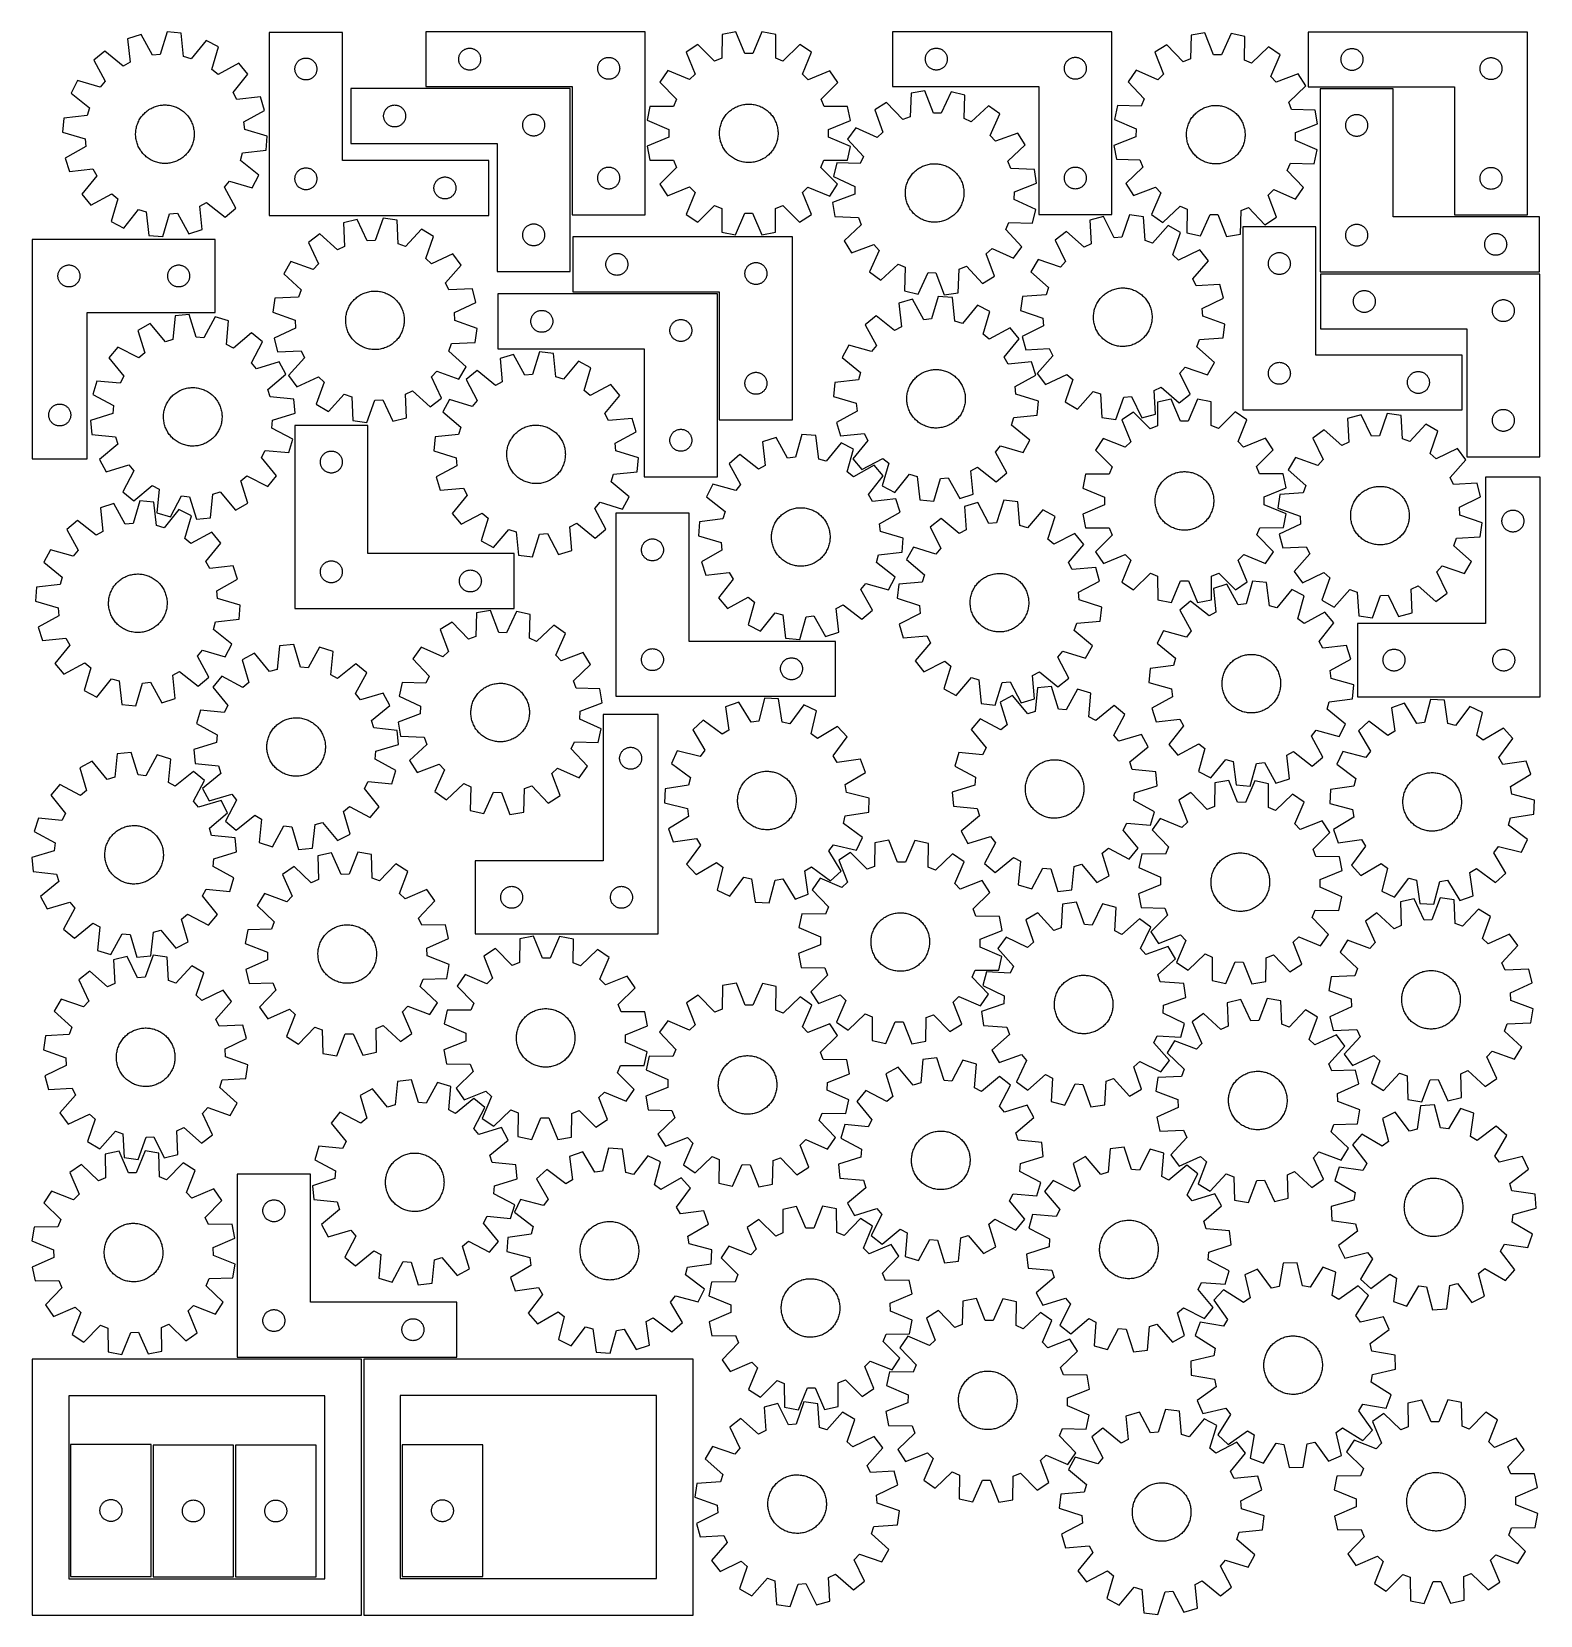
# Model space of a CAD drawing. Header units: millimetres. Extents: x 7 to 1243, y 7 to 1305.
import ezdxf

# ---------------------------------------------------------------- set-up
doc = ezdxf.new("R2010")
doc.units = ezdxf.units.MM
doc.layers.add('CUT', color=7, linetype='CONTINUOUS', true_color=0x000000)

msp = doc.modelspace()

# ---------------------------------------------------------------- linework, layer by layer
at = {"layer": 'CUT'}
for p, q in [((96.249959, 1302.66739), (85.240923, 1299.219696)), ((85.240923, 1299.219696), (87.246586, 1279.947443)), ((105.595408, 1285.693734), (96.249959, 1302.66739)), ((117.510544, 1304.954116), (111.988364, 1286.381342)), ((129.000942, 1303.926394), (117.510544, 1304.954116)), ((131.139475, 1284.668432), (129.000942, 1303.926394)), ((261.384673, 1304.397981), (201.384673, 1304.397981)), ((201.384673, 1304.397981), (201.384673, 1154.397981)), ((261.384673, 1199.397981), (261.384673, 1304.397981)), ((509.651821, 1304.970982), (329.651821, 1304.970982)), ((329.651821, 1304.970982), (329.651821, 1259.970982)), ((509.651821, 1154.970982), (509.651821, 1304.970982)), ((572.551169, 1302.757028), (572.468965, 1283.380866)), ((583.867554, 1304.998657), (572.551169, 1302.757028)), ((591.330047, 1287.117001), (583.867554, 1304.998657)), ((605.250756, 1304.981676), (597.759873, 1287.111895)), ((616.563567, 1302.722078), (605.250756, 1304.981676)), ((616.614998, 1283.34581), (616.563567, 1302.722078)), ((892.258449, 1305.01981), (712.258449, 1305.01981)), ((712.258449, 1305.01981), (712.258449, 1260.01981)), ((892.258449, 1155.01981), (892.258449, 1305.01981)), ((957.182911, 1302.099993), (956.688973, 1282.729953)), ((968.544376, 1304.100636), (957.182911, 1302.099993)), ((975.62519, 1286.064437), (968.544376, 1304.100636)), ((989.922388, 1303.629257), (982.053456, 1285.922695)), ((1001.184627, 1301.129766), (989.922388, 1303.629257)), ((1000.824291, 1281.75678), (1001.184627, 1301.129766)), ((1233.061855, 1304.740025), (1053.061855, 1304.740025)), ((1053.061855, 1304.740025), (1053.061855, 1259.740025)), ((1233.061855, 1154.740025), (1233.061855, 1304.740025)), ((66.473795, 1288.970963), (57.622147, 1281.572733)), ((81.603401, 1276.865698), (66.473795, 1288.970963)), ((111.988364, 1286.381342), (105.595408, 1285.693734)), ((149.518254, 1297.90298), (137.308932, 1282.857221)), ((159.740706, 1292.556304), (149.518254, 1297.90298)), ((154.34675, 1273.945886), (159.740706, 1292.556304)), ((357.12945, 1285.363937), (357.336905, 1285.915133)), ((357.336905, 1285.915133), (357.579966, 1286.45158)), ((357.579966, 1286.45158), (357.857592, 1286.970982)), ((357.857592, 1286.970982), (358.168594, 1287.471114)), ((358.168594, 1287.471114), (358.511641, 1287.949835)), ((358.511641, 1287.949835), (358.885263, 1288.405095)), ((358.885263, 1288.405095), (359.28786, 1288.834943)), ((359.28786, 1288.834943), (359.717709, 1289.23754)), ((359.717709, 1289.23754), (360.172968, 1289.611162)), ((360.172968, 1289.611162), (360.651689, 1289.954209)), ((360.651689, 1289.954209), (361.151821, 1290.265211)), ((361.151821, 1290.265211), (361.671223, 1290.542837)), ((361.671223, 1290.542837), (362.20767, 1290.785898)), ((362.20767, 1290.785898), (362.758866, 1290.993353)), ((362.758866, 1290.993353), (363.32245, 1291.164315)), ((363.32245, 1291.164315), (363.896008, 1291.29805)), ((363.896008, 1291.29805), (364.477085, 1291.393986)), ((364.477085, 1291.393986), (365.063193, 1291.451712)), ((365.063193, 1291.451712), (365.651821, 1291.470982)), ((365.651821, 1291.470982), (366.240449, 1291.451712)), ((366.240449, 1291.451712), (366.826557, 1291.393986)), ((366.826557, 1291.393986), (367.407634, 1291.29805)), ((367.407634, 1291.29805), (367.981192, 1291.164315)), ((367.981192, 1291.164315), (368.544776, 1290.993353)), ((368.544776, 1290.993353), (369.095972, 1290.785898)), ((369.095972, 1290.785898), (369.632419, 1290.542837)), ((369.632419, 1290.542837), (370.151821, 1290.265211)), ((370.151821, 1290.265211), (370.651953, 1289.954209)), ((370.651953, 1289.954209), (371.130674, 1289.611162)), ((371.130674, 1289.611162), (371.585933, 1289.23754)), ((371.585933, 1289.23754), (372.015782, 1288.834943)), ((372.015782, 1288.834943), (372.418379, 1288.405095)), ((372.418379, 1288.405095), (372.792001, 1287.949835)), ((372.792001, 1287.949835), (373.135047, 1287.471114)), ((373.135047, 1287.471114), (373.44605, 1286.970982)), ((373.44605, 1286.970982), (373.723676, 1286.45158)), ((373.723676, 1286.45158), (373.966737, 1285.915133)), ((373.966737, 1285.915133), (374.174192, 1285.363937)), ((552.789169, 1294.589719), (543.192026, 1288.188132)), ((543.192026, 1288.188132), (550.531016, 1270.255434)), ((566.526627, 1280.924996), (552.789169, 1294.589719)), ((597.759873, 1287.111895), (591.330047, 1287.117001)), ((636.312571, 1294.523393), (622.553428, 1280.880505)), ((645.899534, 1288.106571), (636.312571, 1294.523393)), ((638.532074, 1270.185552), (645.899534, 1288.106571)), ((739.736078, 1285.412765), (739.943534, 1285.963961)), ((739.943534, 1285.963961), (740.186595, 1286.500409)), ((740.186595, 1286.500409), (740.464221, 1287.01981)), ((740.464221, 1287.01981), (740.775223, 1287.519942)), ((740.775223, 1287.519942), (741.118269, 1287.998663)), ((741.118269, 1287.998663), (741.491891, 1288.453923)), ((741.491891, 1288.453923), (741.894488, 1288.883771)), ((741.894488, 1288.883771), (742.324337, 1289.286369)), ((742.324337, 1289.286369), (742.779596, 1289.65999)), ((742.779596, 1289.65999), (743.258317, 1290.003037)), ((743.258317, 1290.003037), (743.758449, 1290.314039)), ((743.758449, 1290.314039), (744.277851, 1290.591665)), ((744.277851, 1290.591665), (744.814298, 1290.834726)), ((744.814298, 1290.834726), (745.365494, 1291.042181)), ((745.365494, 1291.042181), (745.929078, 1291.213143)), ((745.929078, 1291.213143), (746.502636, 1291.346878)), ((746.502636, 1291.346878), (747.083714, 1291.442814)), ((747.083714, 1291.442814), (747.669821, 1291.500541)), ((747.669821, 1291.500541), (748.258449, 1291.51981)), ((748.258449, 1291.51981), (748.847078, 1291.500541)), ((748.847078, 1291.500541), (749.433185, 1291.442814)), ((749.433185, 1291.442814), (750.014262, 1291.346878)), ((750.014262, 1291.346878), (750.587821, 1291.213143)), ((750.587821, 1291.213143), (751.151405, 1291.042181)), ((751.151405, 1291.042181), (751.7026, 1290.834726)), ((751.7026, 1290.834726), (752.239048, 1290.591665)), ((752.239048, 1290.591665), (752.758449, 1290.314039)), ((752.758449, 1290.314039), (753.258581, 1290.003037)), ((753.258581, 1290.003037), (753.737302, 1289.65999)), ((753.737302, 1289.65999), (754.192562, 1289.286369)), ((754.192562, 1289.286369), (754.62241, 1288.883771)), ((754.62241, 1288.883771), (755.025008, 1288.453923)), ((755.025008, 1288.453923), (755.398629, 1287.998663)), ((755.398629, 1287.998663), (755.741676, 1287.519942)), ((755.741676, 1287.519942), (756.052678, 1287.01981)), ((756.052678, 1287.01981), (756.330304, 1286.500409)), ((756.330304, 1286.500409), (756.573365, 1285.963961)), ((756.573365, 1285.963961), (756.780821, 1285.412765)), ((937.251814, 1294.35448), (927.520802, 1288.158281)), ((927.520802, 1288.158281), (934.477055, 1270.073676)), ((950.695787, 1280.400914), (937.251814, 1294.35448)), ((982.053456, 1285.922695), (975.62519, 1286.064437)), ((1020.754946, 1292.513256), (1006.708992, 1279.165837)), ((1030.203383, 1285.894156), (1020.754946, 1292.513256)), ((1022.456756, 1268.133746), (1030.203383, 1285.894156)), ((1080.539484, 1285.13298), (1080.746939, 1285.684176)), ((1080.746939, 1285.684176), (1080.99, 1286.220623)), ((1080.99, 1286.220623), (1081.267626, 1286.740025)), ((1081.267626, 1286.740025), (1081.578629, 1287.240157)), ((1081.578629, 1287.240157), (1081.921675, 1287.718878)), ((1081.921675, 1287.718878), (1082.295297, 1288.174137)), ((1082.295297, 1288.174137), (1082.697894, 1288.603986)), ((1082.697894, 1288.603986), (1083.127743, 1289.006583)), ((1083.127743, 1289.006583), (1083.583002, 1289.380205)), ((1083.583002, 1289.380205), (1084.061723, 1289.723252)), ((1084.061723, 1289.723252), (1084.561855, 1290.034254)), ((1084.561855, 1290.034254), (1085.081257, 1290.31188)), ((1085.081257, 1290.31188), (1085.617704, 1290.554941)), ((1085.617704, 1290.554941), (1086.1689, 1290.762396)), ((1086.1689, 1290.762396), (1086.732484, 1290.933358)), ((1086.732484, 1290.933358), (1087.306042, 1291.067093)), ((1087.306042, 1291.067093), (1087.887119, 1291.163029)), ((1087.887119, 1291.163029), (1088.473227, 1291.220755)), ((1088.473227, 1291.220755), (1089.061855, 1291.240025)), ((1089.061855, 1291.240025), (1089.650483, 1291.220755)), ((1089.650483, 1291.220755), (1090.236591, 1291.163029)), ((1090.236591, 1291.163029), (1090.817668, 1291.067093)), ((1090.817668, 1291.067093), (1091.391227, 1290.933358)), ((1091.391227, 1290.933358), (1091.95481, 1290.762396)), ((1091.95481, 1290.762396), (1092.506006, 1290.554941)), ((1092.506006, 1290.554941), (1093.042453, 1290.31188)), ((1093.042453, 1290.31188), (1093.561855, 1290.034254)), ((1093.561855, 1290.034254), (1094.061987, 1289.723252)), ((1094.061987, 1289.723252), (1094.540708, 1289.380205)), ((1094.540708, 1289.380205), (1094.995967, 1289.006583)), ((1094.995967, 1289.006583), (1095.425816, 1288.603986)), ((1095.425816, 1288.603986), (1095.828413, 1288.174137)), ((1095.828413, 1288.174137), (1096.202035, 1287.718878)), ((1096.202035, 1287.718878), (1096.545082, 1287.240157)), ((1096.545082, 1287.240157), (1096.856084, 1286.740025)), ((1096.856084, 1286.740025), (1097.13371, 1286.220623)), ((1097.13371, 1286.220623), (1097.376771, 1285.684176)), ((1097.376771, 1285.684176), (1097.584226, 1285.13298)), ((57.622147, 1281.572733), (66.850311, 1264.535027)), ((87.246586, 1279.947443), (81.603401, 1276.865698)), ((137.308932, 1282.857221), (131.139475, 1284.668432)), ((159.353464, 1269.911595), (154.34675, 1273.945886)), ((176.39117, 1279.139759), (159.353464, 1269.911595)), ((183.789399, 1270.288111), (176.39117, 1279.139759)), ((222.384673, 1274.397981), (222.403943, 1274.986609)), ((222.403943, 1273.809352), (222.384673, 1274.397981)), ((222.403943, 1274.986609), (222.461669, 1275.572716)), ((222.461669, 1273.223245), (222.403943, 1273.809352)), ((222.461669, 1275.572716), (222.557606, 1276.153793)), ((222.557606, 1272.642168), (222.461669, 1273.223245)), ((222.557606, 1276.153793), (222.691341, 1276.727352)), ((222.691341, 1272.068609), (222.557606, 1272.642168)), ((222.691341, 1276.727352), (222.862302, 1277.290936)), ((222.862302, 1277.290936), (223.069757, 1277.842131)), ((223.069757, 1277.842131), (223.312818, 1278.378579)), ((223.312818, 1278.378579), (223.590444, 1278.897981)), ((223.590444, 1278.897981), (223.901447, 1279.398113)), ((223.901447, 1279.398113), (224.244493, 1279.876833)), ((224.244493, 1279.876833), (224.618115, 1280.332093)), ((224.618115, 1280.332093), (225.020712, 1280.761942)), ((225.020712, 1280.761942), (225.450561, 1281.164539)), ((225.450561, 1281.164539), (225.90582, 1281.538161)), ((225.90582, 1281.538161), (226.384541, 1281.881207)), ((226.384541, 1281.881207), (226.884673, 1282.192209)), ((226.884673, 1282.192209), (227.404075, 1282.469835)), ((227.404075, 1282.469835), (227.940522, 1282.712896)), ((227.940522, 1282.712896), (228.491718, 1282.920352)), ((228.491718, 1282.920352), (229.055302, 1283.091313)), ((229.055302, 1283.091313), (229.62886, 1283.225048)), ((229.62886, 1283.225048), (230.209937, 1283.320984)), ((230.209937, 1283.320984), (230.796045, 1283.378711)), ((230.796045, 1283.378711), (231.384673, 1283.397981)), ((231.384673, 1283.397981), (231.973301, 1283.378711)), ((231.973301, 1283.378711), (232.559409, 1283.320984)), ((232.559409, 1283.320984), (233.140486, 1283.225048)), ((233.140486, 1283.225048), (233.714045, 1283.091313)), ((233.714045, 1283.091313), (234.277628, 1282.920352)), ((234.277628, 1282.920352), (234.828824, 1282.712896)), ((234.828824, 1282.712896), (235.365271, 1282.469835)), ((235.365271, 1282.469835), (235.884673, 1282.192209)), ((235.884673, 1282.192209), (236.384805, 1281.881207)), ((236.384805, 1281.881207), (236.863526, 1281.538161)), ((236.863526, 1281.538161), (237.318785, 1281.164539)), ((237.318785, 1281.164539), (237.748634, 1280.761942)), ((237.748634, 1280.761942), (238.151231, 1280.332093)), ((238.151231, 1280.332093), (238.524853, 1279.876833)), ((238.524853, 1279.876833), (238.8679, 1279.398113)), ((238.8679, 1279.398113), (239.178902, 1278.897981)), ((239.178902, 1278.897981), (239.456528, 1278.378579)), ((239.456528, 1278.378579), (239.699589, 1277.842131)), ((239.699589, 1277.842131), (239.907044, 1277.290936)), ((239.907044, 1277.290936), (240.078006, 1276.727352)), ((240.078006, 1276.727352), (240.211741, 1276.153793)), ((240.211741, 1272.642168), (240.078006, 1272.068609)), ((240.211741, 1276.153793), (240.307677, 1275.572716)), ((240.307677, 1273.223245), (240.211741, 1272.642168)), ((240.307677, 1275.572716), (240.365403, 1274.986609)), ((240.365403, 1273.809352), (240.307677, 1273.223245)), ((240.365403, 1274.986609), (240.384673, 1274.397981)), ((240.384673, 1274.397981), (240.365403, 1273.809352)), ((356.651821, 1282.470982), (356.671091, 1283.05961)), ((356.671091, 1281.882354), (356.651821, 1282.470982)), ((356.671091, 1283.05961), (356.728817, 1283.645718)), ((356.728817, 1281.296246), (356.671091, 1281.882354)), ((356.728817, 1283.645718), (356.824753, 1284.226795)), ((356.824753, 1280.715169), (356.728817, 1281.296246)), ((356.824753, 1284.226795), (356.958488, 1284.800354)), ((356.958488, 1280.141611), (356.824753, 1280.715169)), ((356.958488, 1284.800354), (357.12945, 1285.363937)), ((357.12945, 1279.578027), (356.958488, 1280.141611)), ((357.336905, 1279.026831), (357.12945, 1279.578027)), ((357.579966, 1278.490384), (357.336905, 1279.026831)), ((357.857592, 1277.970982), (357.579966, 1278.490384)), ((358.168594, 1277.47085), (357.857592, 1277.970982)), ((358.511641, 1276.992129), (358.168594, 1277.47085)), ((358.885263, 1276.53687), (358.511641, 1276.992129)), ((359.28786, 1276.107021), (358.885263, 1276.53687)), ((359.717709, 1275.704424), (359.28786, 1276.107021)), ((360.172968, 1275.330802), (359.717709, 1275.704424)), ((360.651689, 1274.987756), (360.172968, 1275.330802)), ((361.151821, 1274.676754), (360.651689, 1274.987756)), ((361.671223, 1274.399127), (361.151821, 1274.676754)), ((362.20767, 1274.156066), (361.671223, 1274.399127)), ((362.758866, 1273.948611), (362.20767, 1274.156066)), ((363.32245, 1273.77765), (362.758866, 1273.948611)), ((363.896008, 1273.643915), (363.32245, 1273.77765)), ((364.477085, 1273.547978), (363.896008, 1273.643915)), ((365.063193, 1273.490252), (364.477085, 1273.547978)), ((365.651821, 1273.470982), (365.063193, 1273.490252)), ((366.240449, 1273.490252), (365.651821, 1273.470982)), ((366.826557, 1273.547978), (366.240449, 1273.490252)), ((367.407634, 1273.643915), (366.826557, 1273.547978)), ((367.981192, 1273.77765), (367.407634, 1273.643915)), ((368.544776, 1273.948611), (367.981192, 1273.77765)), ((369.095972, 1274.156066), (368.544776, 1273.948611)), ((369.632419, 1274.399127), (369.095972, 1274.156066)), ((370.151821, 1274.676754), (369.632419, 1274.399127)), ((370.651953, 1274.987756), (370.151821, 1274.676754)), ((371.130674, 1275.330802), (370.651953, 1274.987756)), ((371.585933, 1275.704424), (371.130674, 1275.330802)), ((372.015782, 1276.107021), (371.585933, 1275.704424)), ((372.418379, 1276.53687), (372.015782, 1276.107021)), ((372.792001, 1276.992129), (372.418379, 1276.53687)), ((373.135047, 1277.47085), (372.792001, 1276.992129)), ((373.44605, 1277.970982), (373.135047, 1277.47085)), ((373.723676, 1278.490384), (373.44605, 1277.970982)), ((373.966737, 1279.026831), (373.723676, 1278.490384)), ((374.174192, 1279.578027), (373.966737, 1279.026831)), ((374.174192, 1285.363937), (374.345153, 1284.800354)), ((374.345153, 1280.141611), (374.174192, 1279.578027)), ((374.345153, 1284.800354), (374.478888, 1284.226795)), ((374.478888, 1280.715169), (374.345153, 1280.141611)), ((374.478888, 1284.226795), (374.574825, 1283.645718)), ((374.574825, 1281.296246), (374.478888, 1280.715169)), ((374.574825, 1283.645718), (374.632551, 1283.05961)), ((374.632551, 1281.882354), (374.574825, 1281.296246)), ((374.632551, 1283.05961), (374.651821, 1282.470982)), ((374.651821, 1282.470982), (374.632551, 1281.882354)), ((470.651821, 1274.970982), (470.671091, 1275.55961)), ((470.671091, 1274.382354), (470.651821, 1274.970982)), ((470.671091, 1275.55961), (470.728817, 1276.145718)), ((470.728817, 1273.796246), (470.671091, 1274.382354)), ((470.728817, 1276.145718), (470.824753, 1276.726795)), ((470.824753, 1273.215169), (470.728817, 1273.796246)), ((470.824753, 1276.726795), (470.958488, 1277.300354)), ((470.958488, 1272.641611), (470.824753, 1273.215169)), ((470.958488, 1277.300354), (471.12945, 1277.863937)), ((471.12945, 1272.078027), (470.958488, 1272.641611)), ((471.12945, 1277.863937), (471.336905, 1278.415133)), ((471.336905, 1278.415133), (471.579966, 1278.95158)), ((471.579966, 1278.95158), (471.857592, 1279.470982)), ((471.857592, 1279.470982), (472.168594, 1279.971114)), ((472.168594, 1279.971114), (472.511641, 1280.449835)), ((472.511641, 1280.449835), (472.885263, 1280.905095)), ((472.885263, 1280.905095), (473.28786, 1281.334943)), ((473.28786, 1281.334943), (473.717709, 1281.73754)), ((473.717709, 1281.73754), (474.172968, 1282.111162)), ((474.172968, 1282.111162), (474.651689, 1282.454209)), ((474.651689, 1282.454209), (475.151821, 1282.765211)), ((475.151821, 1282.765211), (475.671223, 1283.042837)), ((475.671223, 1283.042837), (476.20767, 1283.285898)), ((476.20767, 1283.285898), (476.758866, 1283.493353)), ((476.758866, 1283.493353), (477.32245, 1283.664315)), ((477.32245, 1283.664315), (477.896008, 1283.79805)), ((477.896008, 1283.79805), (478.477085, 1283.893986)), ((478.477085, 1283.893986), (479.063193, 1283.951712)), ((479.063193, 1283.951712), (479.651821, 1283.970982)), ((479.651821, 1283.970982), (480.240449, 1283.951712)), ((480.240449, 1283.951712), (480.826557, 1283.893986)), ((480.826557, 1283.893986), (481.407634, 1283.79805)), ((481.407634, 1283.79805), (481.981192, 1283.664315)), ((481.981192, 1283.664315), (482.544776, 1283.493353)), ((482.544776, 1283.493353), (483.095972, 1283.285898)), ((483.095972, 1283.285898), (483.632419, 1283.042837)), ((483.632419, 1283.042837), (484.151821, 1282.765211)), ((484.151821, 1282.765211), (484.651953, 1282.454209)), ((484.651953, 1282.454209), (485.130674, 1282.111162)), ((485.130674, 1282.111162), (485.585933, 1281.73754)), ((485.585933, 1281.73754), (486.015782, 1281.334943)), ((486.015782, 1281.334943), (486.418379, 1280.905095)), ((486.418379, 1280.905095), (486.792001, 1280.449835)), ((486.792001, 1280.449835), (487.135047, 1279.971114)), ((487.135047, 1279.971114), (487.44605, 1279.470982)), ((487.44605, 1279.470982), (487.723676, 1278.95158)), ((487.723676, 1278.95158), (487.966737, 1278.415133)), ((487.966737, 1278.415133), (488.174192, 1277.863937)), ((488.174192, 1277.863937), (488.345153, 1277.300354)), ((488.345153, 1272.641611), (488.174192, 1272.078027)), ((488.345153, 1277.300354), (488.478888, 1276.726795)), ((488.478888, 1273.215169), (488.345153, 1272.641611)), ((488.478888, 1276.726795), (488.574825, 1276.145718)), ((488.574825, 1273.796246), (488.478888, 1273.215169)), ((488.574825, 1276.145718), (488.632551, 1275.55961)), ((488.632551, 1274.382354), (488.574825, 1273.796246)), ((488.632551, 1275.55961), (488.651821, 1274.970982)), ((488.651821, 1274.970982), (488.632551, 1274.382354)), ((528.059812, 1273.079932), (521.642991, 1263.492968)), ((545.980832, 1265.712471), (528.059812, 1273.079932)), ((572.468965, 1283.380866), (566.526627, 1280.924996)), ((622.553428, 1280.880505), (616.614998, 1283.34581)), ((661.007734, 1272.974357), (643.075037, 1265.635368)), ((667.409322, 1263.377215), (661.007734, 1272.974357)), ((739.258449, 1282.51981), (739.277719, 1283.108438)), ((739.277719, 1281.931182), (739.258449, 1282.51981)), ((739.277719, 1283.108438), (739.335446, 1283.694546)), ((739.335446, 1281.345075), (739.277719, 1281.931182)), ((739.335446, 1283.694546), (739.431382, 1284.275623)), ((739.431382, 1280.763997), (739.335446, 1281.345075)), ((739.431382, 1284.275623), (739.565117, 1284.849182)), ((739.565117, 1280.190439), (739.431382, 1280.763997)), ((739.565117, 1284.849182), (739.736078, 1285.412765)), ((739.736078, 1279.626855), (739.565117, 1280.190439)), ((739.943534, 1279.075659), (739.736078, 1279.626855)), ((740.186595, 1278.539212), (739.943534, 1279.075659)), ((740.464221, 1278.01981), (740.186595, 1278.539212)), ((740.775223, 1277.519678), (740.464221, 1278.01981)), ((741.118269, 1277.040957), (740.775223, 1277.519678)), ((741.491891, 1276.585698), (741.118269, 1277.040957)), ((741.894488, 1276.155849), (741.491891, 1276.585698)), ((742.324337, 1275.753252), (741.894488, 1276.155849)), ((742.779596, 1275.37963), (742.324337, 1275.753252)), ((743.258317, 1275.036584), (742.779596, 1275.37963)), ((743.758449, 1274.725582), (743.258317, 1275.036584)), ((744.277851, 1274.447956), (743.758449, 1274.725582)), ((744.814298, 1274.204895), (744.277851, 1274.447956)), ((745.365494, 1273.997439), (744.814298, 1274.204895)), ((745.929078, 1273.826478), (745.365494, 1273.997439)), ((746.502636, 1273.692743), (745.929078, 1273.826478)), ((747.083714, 1273.596807), (746.502636, 1273.692743)), ((747.669821, 1273.53908), (747.083714, 1273.596807)), ((748.258449, 1273.51981), (747.669821, 1273.53908)), ((748.847078, 1273.53908), (748.258449, 1273.51981)), ((749.433185, 1273.596807), (748.847078, 1273.53908)), ((750.014262, 1273.692743), (749.433185, 1273.596807)), ((750.587821, 1273.826478), (750.014262, 1273.692743)), ((751.151405, 1273.997439), (750.587821, 1273.826478)), ((751.7026, 1274.204895), (751.151405, 1273.997439)), ((752.239048, 1274.447956), (751.7026, 1274.204895)), ((752.758449, 1274.725582), (752.239048, 1274.447956)), ((753.258581, 1275.036584), (752.758449, 1274.725582)), ((753.737302, 1275.37963), (753.258581, 1275.036584)), ((754.192562, 1275.753252), (753.737302, 1275.37963)), ((754.62241, 1276.155849), (754.192562, 1275.753252)), ((755.025008, 1276.585698), (754.62241, 1276.155849)), ((755.398629, 1277.040957), (755.025008, 1276.585698)), ((755.741676, 1277.519678), (755.398629, 1277.040957)), ((756.052678, 1278.01981), (755.741676, 1277.519678)), ((756.330304, 1278.539212), (756.052678, 1278.01981)), ((756.573365, 1279.075659), (756.330304, 1278.539212)), ((756.780821, 1279.626855), (756.573365, 1279.075659)), ((756.780821, 1285.412765), (756.951782, 1284.849182)), ((756.951782, 1280.190439), (756.780821, 1279.626855)), ((756.951782, 1284.849182), (757.085517, 1284.275623)), ((757.085517, 1280.763997), (756.951782, 1280.190439)), ((757.085517, 1284.275623), (757.181453, 1283.694546)), ((757.181453, 1281.345075), (757.085517, 1280.763997)), ((757.181453, 1283.694546), (757.23918, 1283.108438)), ((757.23918, 1281.931182), (757.181453, 1281.345075)), ((757.23918, 1283.108438), (757.258449, 1282.51981)), ((757.258449, 1282.51981), (757.23918, 1281.931182)), ((853.258449, 1275.01981), (853.277719, 1275.608438)), ((853.277719, 1274.431182), (853.258449, 1275.01981)), ((853.277719, 1275.608438), (853.335446, 1276.194546)), ((853.335446, 1273.845075), (853.277719, 1274.431182)), ((853.335446, 1276.194546), (853.431382, 1276.775623)), ((853.431382, 1273.263997), (853.335446, 1273.845075)), ((853.431382, 1276.775623), (853.565117, 1277.349182)), ((853.565117, 1272.690439), (853.431382, 1273.263997)), ((853.565117, 1277.349182), (853.736078, 1277.912765)), ((853.736078, 1272.126855), (853.565117, 1272.690439)), ((853.736078, 1277.912765), (853.943534, 1278.463961)), ((853.943534, 1278.463961), (854.186595, 1279.000409)), ((854.186595, 1279.000409), (854.464221, 1279.51981)), ((854.464221, 1279.51981), (854.775223, 1280.019942)), ((854.775223, 1280.019942), (855.118269, 1280.498663)), ((855.118269, 1280.498663), (855.491891, 1280.953923)), ((855.491891, 1280.953923), (855.894488, 1281.383771)), ((855.894488, 1281.383771), (856.324337, 1281.786369)), ((856.324337, 1281.786369), (856.779596, 1282.15999)), ((856.779596, 1282.15999), (857.258317, 1282.503037)), ((857.258317, 1282.503037), (857.758449, 1282.814039)), ((857.758449, 1282.814039), (858.277851, 1283.091665)), ((858.277851, 1283.091665), (858.814298, 1283.334726)), ((858.814298, 1283.334726), (859.365494, 1283.542181)), ((859.365494, 1283.542181), (859.929078, 1283.713143)), ((859.929078, 1283.713143), (860.502636, 1283.846878)), ((860.502636, 1283.846878), (861.083714, 1283.942814)), ((861.083714, 1283.942814), (861.669821, 1284.000541)), ((861.669821, 1284.000541), (862.258449, 1284.01981)), ((862.258449, 1284.01981), (862.847078, 1284.000541)), ((862.847078, 1284.000541), (863.433185, 1283.942814)), ((863.433185, 1283.942814), (864.014262, 1283.846878)), ((864.014262, 1283.846878), (864.587821, 1283.713143)), ((864.587821, 1283.713143), (865.151405, 1283.542181)), ((865.151405, 1283.542181), (865.7026, 1283.334726)), ((865.7026, 1283.334726), (866.239048, 1283.091665)), ((866.239048, 1283.091665), (866.758449, 1282.814039)), ((866.758449, 1282.814039), (867.258581, 1282.503037)), ((867.258581, 1282.503037), (867.737302, 1282.15999)), ((867.737302, 1282.15999), (868.192562, 1281.786369)), ((868.192562, 1281.786369), (868.62241, 1281.383771)), ((868.62241, 1281.383771), (869.025008, 1280.953923)), ((869.025008, 1280.953923), (869.398629, 1280.498663)), ((869.398629, 1280.498663), (869.741676, 1280.019942)), ((869.741676, 1280.019942), (870.052678, 1279.51981)), ((870.052678, 1279.51981), (870.330304, 1279.000409)), ((870.330304, 1279.000409), (870.573365, 1278.463961)), ((870.573365, 1278.463961), (870.780821, 1277.912765)), ((870.780821, 1277.912765), (870.951782, 1277.349182)), ((870.951782, 1272.690439), (870.780821, 1272.126855)), ((870.951782, 1277.349182), (871.085517, 1276.775623)), ((871.085517, 1273.263997), (870.951782, 1272.690439)), ((871.085517, 1276.775623), (871.181453, 1276.194546)), ((871.181453, 1273.845075), (871.085517, 1273.263997)), ((871.181453, 1276.194546), (871.23918, 1275.608438)), ((871.23918, 1274.431182), (871.181453, 1273.845075)), ((871.23918, 1275.608438), (871.258449, 1275.01981)), ((871.258449, 1275.01981), (871.23918, 1274.431182)), ((912.070948, 1273.37506), (905.451848, 1263.926622)), ((929.831359, 1265.628432), (912.070948, 1273.37506)), ((956.688973, 1282.729953), (950.695787, 1280.400914)), ((1006.708992, 1279.165837), (1000.824291, 1281.75678)), ((1080.061855, 1282.240025), (1080.081125, 1282.828653)), ((1080.081125, 1281.651397), (1080.061855, 1282.240025)), ((1080.081125, 1282.828653), (1080.138851, 1283.414761)), ((1080.138851, 1281.065289), (1080.081125, 1281.651397)), ((1080.138851, 1283.414761), (1080.234788, 1283.995838)), ((1080.234788, 1280.484212), (1080.138851, 1281.065289)), ((1080.234788, 1283.995838), (1080.368523, 1284.569397)), ((1080.368523, 1279.910654), (1080.234788, 1280.484212)), ((1080.368523, 1284.569397), (1080.539484, 1285.13298)), ((1080.539484, 1279.34707), (1080.368523, 1279.910654)), ((1080.746939, 1278.795874), (1080.539484, 1279.34707)), ((1080.99, 1278.259427), (1080.746939, 1278.795874)), ((1081.267626, 1277.740025), (1080.99, 1278.259427)), ((1081.578629, 1277.239893), (1081.267626, 1277.740025)), ((1081.921675, 1276.761172), (1081.578629, 1277.239893)), ((1082.295297, 1276.305913), (1081.921675, 1276.761172)), ((1082.697894, 1275.876064), (1082.295297, 1276.305913)), ((1083.127743, 1275.473467), (1082.697894, 1275.876064)), ((1083.583002, 1275.099845), (1083.127743, 1275.473467)), ((1084.061723, 1274.756799), (1083.583002, 1275.099845)), ((1084.561855, 1274.445797), (1084.061723, 1274.756799)), ((1085.081257, 1274.16817), (1084.561855, 1274.445797)), ((1085.617704, 1273.925109), (1085.081257, 1274.16817)), ((1086.1689, 1273.717654), (1085.617704, 1273.925109)), ((1086.732484, 1273.546693), (1086.1689, 1273.717654)), ((1087.306042, 1273.412958), (1086.732484, 1273.546693)), ((1087.887119, 1273.317021), (1087.306042, 1273.412958)), ((1088.473227, 1273.259295), (1087.887119, 1273.317021)), ((1089.061855, 1273.240025), (1088.473227, 1273.259295)), ((1089.650483, 1273.259295), (1089.061855, 1273.240025)), ((1090.236591, 1273.317021), (1089.650483, 1273.259295)), ((1090.817668, 1273.412958), (1090.236591, 1273.317021)), ((1091.391227, 1273.546693), (1090.817668, 1273.412958)), ((1091.95481, 1273.717654), (1091.391227, 1273.546693)), ((1092.506006, 1273.925109), (1091.95481, 1273.717654)), ((1093.042453, 1274.16817), (1092.506006, 1273.925109)), ((1093.561855, 1274.445797), (1093.042453, 1274.16817)), ((1094.061987, 1274.756799), (1093.561855, 1274.445797)), ((1094.540708, 1275.099845), (1094.061987, 1274.756799)), ((1094.995967, 1275.473467), (1094.540708, 1275.099845)), ((1095.425816, 1275.876064), (1094.995967, 1275.473467)), ((1095.828413, 1276.305913), (1095.425816, 1275.876064)), ((1096.202035, 1276.761172), (1095.828413, 1276.305913)), ((1096.545082, 1277.239893), (1096.202035, 1276.761172)), ((1096.856084, 1277.740025), (1096.545082, 1277.239893)), ((1097.13371, 1278.259427), (1096.856084, 1277.740025)), ((1097.376771, 1278.795874), (1097.13371, 1278.259427)), ((1097.584226, 1279.34707), (1097.376771, 1278.795874)), ((1097.584226, 1285.13298), (1097.755188, 1284.569397)), ((1097.755188, 1279.910654), (1097.584226, 1279.34707)), ((1097.755188, 1284.569397), (1097.888923, 1283.995838)), ((1097.888923, 1280.484212), (1097.755188, 1279.910654)), ((1097.888923, 1283.995838), (1097.984859, 1283.414761)), ((1097.984859, 1281.065289), (1097.888923, 1280.484212)), ((1097.984859, 1283.414761), (1098.042585, 1282.828653)), ((1098.042585, 1281.651397), (1097.984859, 1281.065289)), ((1098.042585, 1282.828653), (1098.061855, 1282.240025)), ((1098.061855, 1282.240025), (1098.042585, 1281.651397)), ((1194.061855, 1274.740025), (1194.081125, 1275.328653)), ((1194.081125, 1274.151397), (1194.061855, 1274.740025)), ((1194.081125, 1275.328653), (1194.138851, 1275.914761)), ((1194.138851, 1273.565289), (1194.081125, 1274.151397)), ((1194.138851, 1275.914761), (1194.234788, 1276.495838)), ((1194.234788, 1272.984212), (1194.138851, 1273.565289)), ((1194.234788, 1276.495838), (1194.368523, 1277.069397)), ((1194.368523, 1272.410654), (1194.234788, 1272.984212)), ((1194.368523, 1277.069397), (1194.539484, 1277.63298)), ((1194.539484, 1277.63298), (1194.746939, 1278.184176)), ((1194.746939, 1278.184176), (1194.99, 1278.720623)), ((1194.99, 1278.720623), (1195.267626, 1279.240025)), ((1195.267626, 1279.240025), (1195.578629, 1279.740157)), ((1195.578629, 1279.740157), (1195.921675, 1280.218878)), ((1195.921675, 1280.218878), (1196.295297, 1280.674137)), ((1196.295297, 1280.674137), (1196.697894, 1281.103986)), ((1196.697894, 1281.103986), (1197.127743, 1281.506583)), ((1197.127743, 1281.506583), (1197.583002, 1281.880205)), ((1197.583002, 1281.880205), (1198.061723, 1282.223252)), ((1198.061723, 1282.223252), (1198.561855, 1282.534254)), ((1198.561855, 1282.534254), (1199.081257, 1282.81188)), ((1199.081257, 1282.81188), (1199.617704, 1283.054941)), ((1199.617704, 1283.054941), (1200.1689, 1283.262396)), ((1200.1689, 1283.262396), (1200.732484, 1283.433358)), ((1200.732484, 1283.433358), (1201.306042, 1283.567093)), ((1201.306042, 1283.567093), (1201.887119, 1283.663029)), ((1201.887119, 1283.663029), (1202.473227, 1283.720755)), ((1202.473227, 1283.720755), (1203.061855, 1283.740025)), ((1203.061855, 1283.740025), (1203.650483, 1283.720755)), ((1203.650483, 1283.720755), (1204.236591, 1283.663029)), ((1204.236591, 1283.663029), (1204.817668, 1283.567093)), ((1204.817668, 1283.567093), (1205.391227, 1283.433358)), ((1205.391227, 1283.433358), (1205.95481, 1283.262396)), ((1205.95481, 1283.262396), (1206.506006, 1283.054941)), ((1206.506006, 1283.054941), (1207.042453, 1282.81188)), ((1207.042453, 1282.81188), (1207.561855, 1282.534254)), ((1207.561855, 1282.534254), (1208.061987, 1282.223252)), ((1208.061987, 1282.223252), (1208.540708, 1281.880205)), ((1208.540708, 1281.880205), (1208.995967, 1281.506583)), ((1208.995967, 1281.506583), (1209.425816, 1281.103986)), ((1209.425816, 1281.103986), (1209.828413, 1280.674137)), ((1209.828413, 1280.674137), (1210.202035, 1280.218878)), ((1210.202035, 1280.218878), (1210.545082, 1279.740157)), ((1210.545082, 1279.740157), (1210.856084, 1279.240025)), ((1210.856084, 1279.240025), (1211.13371, 1278.720623)), ((1211.13371, 1278.720623), (1211.376771, 1278.184176)), ((1211.376771, 1278.184176), (1211.584226, 1277.63298)), ((1211.584226, 1277.63298), (1211.755188, 1277.069397)), ((1211.755188, 1277.069397), (1211.888923, 1276.495838)), ((1211.888923, 1272.984212), (1211.755188, 1272.410654)), ((1211.888923, 1276.495838), (1211.984859, 1275.914761)), ((1211.984859, 1273.565289), (1211.888923, 1272.984212)), ((1211.984859, 1275.914761), (1212.042585, 1275.328653)), ((1212.042585, 1274.151397), (1211.984859, 1273.565289)), ((1212.042585, 1275.328653), (1212.061855, 1274.740025)), ((1212.061855, 1274.740025), (1212.042585, 1274.151397)), ((44.205603, 1264.92227), (38.858927, 1254.699818)), ((62.81602, 1259.528313), (44.205603, 1264.92227)), ((66.850311, 1264.535027), (62.81602, 1259.528313)), ((171.684135, 1255.158505), (183.789399, 1270.288111)), ((222.862302, 1271.505025), (222.691341, 1272.068609)), ((223.069757, 1270.95383), (222.862302, 1271.505025)), ((223.312818, 1270.417382), (223.069757, 1270.95383)), ((223.590444, 1269.897981), (223.312818, 1270.417382)), ((223.901447, 1269.397848), (223.590444, 1269.897981)), ((224.244493, 1268.919128), (223.901447, 1269.397848)), ((224.618115, 1268.463868), (224.244493, 1268.919128)), ((225.020712, 1268.03402), (224.618115, 1268.463868)), ((225.450561, 1267.631422), (225.020712, 1268.03402)), ((225.90582, 1267.257801), (225.450561, 1267.631422)), ((226.384541, 1266.914754), (225.90582, 1267.257801)), ((226.884673, 1266.603752), (226.384541, 1266.914754)), ((227.404075, 1266.326126), (226.884673, 1266.603752)), ((227.940522, 1266.083065), (227.404075, 1266.326126)), ((228.491718, 1265.875609), (227.940522, 1266.083065)), ((229.055302, 1265.704648), (228.491718, 1265.875609)), ((229.62886, 1265.570913), (229.055302, 1265.704648)), ((230.209937, 1265.474977), (229.62886, 1265.570913)), ((230.796045, 1265.41725), (230.209937, 1265.474977)), ((231.384673, 1265.397981), (230.796045, 1265.41725)), ((231.973301, 1265.41725), (231.384673, 1265.397981)), ((232.559409, 1265.474977), (231.973301, 1265.41725)), ((233.140486, 1265.570913), (232.559409, 1265.474977)), ((233.714045, 1265.704648), (233.140486, 1265.570913)), ((234.277628, 1265.875609), (233.714045, 1265.704648)), ((234.828824, 1266.083065), (234.277628, 1265.875609)), ((235.365271, 1266.326126), (234.828824, 1266.083065)), ((235.884673, 1266.603752), (235.365271, 1266.326126)), ((236.384805, 1266.914754), (235.884673, 1266.603752)), ((236.863526, 1267.257801), (236.384805, 1266.914754)), ((237.318785, 1267.631422), (236.863526, 1267.257801)), ((237.748634, 1268.03402), (237.318785, 1267.631422)), ((238.151231, 1268.463868), (237.748634, 1268.03402)), ((238.524853, 1268.919128), (238.151231, 1268.463868)), ((238.8679, 1269.397848), (238.524853, 1268.919128)), ((239.178902, 1269.897981), (238.8679, 1269.397848)), ((239.456528, 1270.417382), (239.178902, 1269.897981)), ((239.699589, 1270.95383), (239.456528, 1270.417382)), ((239.907044, 1271.505025), (239.699589, 1270.95383)), ((240.078006, 1272.068609), (239.907044, 1271.505025)), ((329.651821, 1259.970982), (449.651821, 1259.970982)), ((449.651821, 1259.970982), (449.651821, 1154.970982)), ((471.336905, 1271.526831), (471.12945, 1272.078027)), ((471.579966, 1270.990384), (471.336905, 1271.526831)), ((471.857592, 1270.470982), (471.579966, 1270.990384)), ((472.168594, 1269.97085), (471.857592, 1270.470982)), ((472.511641, 1269.492129), (472.168594, 1269.97085)), ((472.885263, 1269.03687), (472.511641, 1269.492129)), ((473.28786, 1268.607021), (472.885263, 1269.03687)), ((473.717709, 1268.204424), (473.28786, 1268.607021)), ((474.172968, 1267.830802), (473.717709, 1268.204424)), ((474.651689, 1267.487756), (474.172968, 1267.830802)), ((475.151821, 1267.176754), (474.651689, 1267.487756)), ((475.671223, 1266.899127), (475.151821, 1267.176754)), ((476.20767, 1266.656066), (475.671223, 1266.899127)), ((476.758866, 1266.448611), (476.20767, 1266.656066)), ((477.32245, 1266.27765), (476.758866, 1266.448611)), ((477.896008, 1266.143915), (477.32245, 1266.27765)), ((478.477085, 1266.047978), (477.896008, 1266.143915)), ((479.063193, 1265.990252), (478.477085, 1266.047978)), ((479.651821, 1265.970982), (479.063193, 1265.990252)), ((480.240449, 1265.990252), (479.651821, 1265.970982)), ((480.826557, 1266.047978), (480.240449, 1265.990252)), ((481.407634, 1266.143915), (480.826557, 1266.047978)), ((481.981192, 1266.27765), (481.407634, 1266.143915)), ((482.544776, 1266.448611), (481.981192, 1266.27765)), ((483.095972, 1266.656066), (482.544776, 1266.448611)), ((483.632419, 1266.899127), (483.095972, 1266.656066)), ((484.151821, 1267.176754), (483.632419, 1266.899127)), ((484.651953, 1267.487756), (484.151821, 1267.176754)), ((485.130674, 1267.830802), (484.651953, 1267.487756)), ((485.585933, 1268.204424), (485.130674, 1267.830802)), ((486.015782, 1268.607021), (485.585933, 1268.204424)), ((486.418379, 1269.03687), (486.015782, 1268.607021)), ((486.792001, 1269.492129), (486.418379, 1269.03687)), ((487.135047, 1269.97085), (486.792001, 1269.492129)), ((487.44605, 1270.470982), (487.135047, 1269.97085)), ((487.723676, 1270.990384), (487.44605, 1270.470982)), ((487.966737, 1271.526831), (487.723676, 1270.990384)), ((488.174192, 1272.078027), (487.966737, 1271.526831)), ((521.642991, 1263.492968), (535.285879, 1249.733825)), ((550.531016, 1270.255434), (545.980832, 1265.712471)), ((643.075037, 1265.635368), (638.532074, 1270.185552)), ((653.744599, 1249.639757), (667.409322, 1263.377215)), ((712.258449, 1260.01981), (832.258449, 1260.01981)), ((832.258449, 1260.01981), (832.258449, 1155.01981)), ((853.943534, 1271.575659), (853.736078, 1272.126855)), ((854.186595, 1271.039212), (853.943534, 1271.575659)), ((854.464221, 1270.51981), (854.186595, 1271.039212)), ((854.775223, 1270.019678), (854.464221, 1270.51981)), ((855.118269, 1269.540957), (854.775223, 1270.019678)), ((855.491891, 1269.085698), (855.118269, 1269.540957)), ((855.894488, 1268.655849), (855.491891, 1269.085698)), ((856.324337, 1268.253252), (855.894488, 1268.655849)), ((856.779596, 1267.87963), (856.324337, 1268.253252)), ((857.258317, 1267.536584), (856.779596, 1267.87963)), ((857.758449, 1267.225582), (857.258317, 1267.536584)), ((858.277851, 1266.947956), (857.758449, 1267.225582)), ((858.814298, 1266.704895), (858.277851, 1266.947956)), ((859.365494, 1266.497439), (858.814298, 1266.704895)), ((859.929078, 1266.326478), (859.365494, 1266.497439)), ((860.502636, 1266.192743), (859.929078, 1266.326478)), ((861.083714, 1266.096807), (860.502636, 1266.192743)), ((861.669821, 1266.03908), (861.083714, 1266.096807)), ((862.258449, 1266.01981), (861.669821, 1266.03908)), ((862.847078, 1266.03908), (862.258449, 1266.01981)), ((863.433185, 1266.096807), (862.847078, 1266.03908)), ((864.014262, 1266.192743), (863.433185, 1266.096807)), ((864.587821, 1266.326478), (864.014262, 1266.192743)), ((865.151405, 1266.497439), (864.587821, 1266.326478)), ((865.7026, 1266.704895), (865.151405, 1266.497439)), ((866.239048, 1266.947956), (865.7026, 1266.704895)), ((866.758449, 1267.225582), (866.239048, 1266.947956)), ((867.258581, 1267.536584), (866.758449, 1267.225582)), ((867.737302, 1267.87963), (867.258581, 1267.536584)), ((868.192562, 1268.253252), (867.737302, 1267.87963)), ((868.62241, 1268.655849), (868.192562, 1268.253252)), ((869.025008, 1269.085698), (868.62241, 1268.655849)), ((869.398629, 1269.540957), (869.025008, 1269.085698)), ((869.741676, 1270.019678), (869.398629, 1269.540957)), ((870.052678, 1270.51981), (869.741676, 1270.019678)), ((870.330304, 1271.039212), (870.052678, 1270.51981)), ((870.573365, 1271.575659), (870.330304, 1271.039212)), ((870.780821, 1272.126855), (870.573365, 1271.575659)), ((905.451848, 1263.926622), (918.799267, 1249.880668)), ((934.477055, 1270.073676), (929.831359, 1265.628432)), ((1026.902, 1263.488049), (1022.456756, 1268.133746)), ((1044.986605, 1270.444303), (1026.902, 1263.488049)), ((1037.229238, 1247.269317), (1051.182803, 1260.713291)), ((1051.182803, 1260.713291), (1044.986605, 1270.444303)), ((1053.061855, 1259.740025), (1173.061855, 1259.740025)), ((1173.061855, 1259.740025), (1173.061855, 1154.740025)), ((1194.539484, 1271.84707), (1194.368523, 1272.410654)), ((1194.746939, 1271.295874), (1194.539484, 1271.84707)), ((1194.99, 1270.759427), (1194.746939, 1271.295874)), ((1195.267626, 1270.240025), (1194.99, 1270.759427)), ((1195.578629, 1269.739893), (1195.267626, 1270.240025)), ((1195.921675, 1269.261172), (1195.578629, 1269.739893)), ((1196.295297, 1268.805913), (1195.921675, 1269.261172)), ((1196.697894, 1268.376064), (1196.295297, 1268.805913)), ((1197.127743, 1267.973467), (1196.697894, 1268.376064)), ((1197.583002, 1267.599845), (1197.127743, 1267.973467)), ((1198.061723, 1267.256799), (1197.583002, 1267.599845)), ((1198.561855, 1266.945797), (1198.061723, 1267.256799)), ((1199.081257, 1266.66817), (1198.561855, 1266.945797)), ((1199.617704, 1266.425109), (1199.081257, 1266.66817)), ((1200.1689, 1266.217654), (1199.617704, 1266.425109)), ((1200.732484, 1266.046693), (1200.1689, 1266.217654)), ((1201.306042, 1265.912958), (1200.732484, 1266.046693)), ((1201.887119, 1265.817021), (1201.306042, 1265.912958)), ((1202.473227, 1265.759295), (1201.887119, 1265.817021)), ((1203.061855, 1265.740025), (1202.473227, 1265.759295)), ((1203.650483, 1265.759295), (1203.061855, 1265.740025)), ((1204.236591, 1265.817021), (1203.650483, 1265.759295)), ((1204.817668, 1265.912958), (1204.236591, 1265.817021)), ((1205.391227, 1266.046693), (1204.817668, 1265.912958)), ((1205.95481, 1266.217654), (1205.391227, 1266.046693)), ((1206.506006, 1266.425109), (1205.95481, 1266.217654)), ((1207.042453, 1266.66817), (1206.506006, 1266.425109)), ((1207.561855, 1266.945797), (1207.042453, 1266.66817)), ((1208.061987, 1267.256799), (1207.561855, 1266.945797)), ((1208.540708, 1267.599845), (1208.061987, 1267.256799)), ((1208.995967, 1267.973467), (1208.540708, 1267.599845)), ((1209.425816, 1268.376064), (1208.995967, 1267.973467)), ((1209.828413, 1268.805913), (1209.425816, 1268.376064)), ((1210.202035, 1269.261172), (1209.828413, 1268.805913)), ((1210.545082, 1269.739893), (1210.202035, 1269.261172)), ((1210.856084, 1270.240025), (1210.545082, 1269.739893)), ((1211.13371, 1270.759427), (1210.856084, 1270.240025)), ((1211.376771, 1271.295874), (1211.13371, 1270.759427)), ((1211.584226, 1271.84707), (1211.376771, 1271.295874)), ((1211.755188, 1272.410654), (1211.584226, 1271.84707)), ((38.858927, 1254.699818), (53.904686, 1242.490496)), ((174.765879, 1249.51532), (171.684135, 1255.158505)), ((194.038132, 1251.520983), (174.765879, 1249.51532)), ((197.485826, 1240.511947), (194.038132, 1251.520983)), ((448.127407, 1258.417515), (268.127407, 1258.417515)), ((268.127407, 1258.417515), (268.127407, 1213.417515)), ((448.127407, 1108.417515), (448.127407, 1258.417515)), ((535.285879, 1249.733825), (532.820574, 1243.795395)), ((656.200469, 1243.697418), (653.744599, 1249.639757)), ((707.550409, 1246.993622), (697.752457, 1240.903827)), ((720.841537, 1232.89439), (707.550409, 1246.993622)), ((727.564723, 1254.521491), (726.859745, 1235.157984)), ((738.947315, 1256.398214), (727.564723, 1254.521491)), ((745.831173, 1238.285928), (738.947315, 1256.398214)), ((760.318921, 1255.693912), (752.257512, 1238.074148)), ((771.553255, 1253.071849), (760.318921, 1255.693912)), ((770.981839, 1233.70394), (771.553255, 1253.071849)), ((918.799267, 1249.880668), (916.208324, 1243.995968)), ((1039.558276, 1241.276132), (1037.229238, 1247.269317)), ((1122.908866, 1258.164826), (1062.908866, 1258.164826)), ((1062.908866, 1258.164826), (1062.908866, 1108.164826)), ((1122.908866, 1153.164826), (1122.908866, 1258.164826)), ((32.835512, 1234.182506), (31.80779, 1222.692108)), ((52.093474, 1236.321038), (32.835512, 1234.182506)), ((53.904686, 1242.490496), (52.093474, 1236.321038)), ((95.299108, 1233.466387), (95.8258, 1234.29179)), ((95.8258, 1234.29179), (96.38572, 1235.095024)), ((96.38572, 1235.095024), (96.977938, 1235.87475)), ((96.977938, 1235.87475), (97.601466, 1236.629672)), ((97.601466, 1236.629672), (98.255268, 1237.358533)), ((98.255268, 1237.358533), (98.938255, 1238.06012)), ((98.938255, 1238.06012), (99.64929, 1238.733265)), ((99.64929, 1238.733265), (100.38719, 1239.376848)), ((100.38719, 1239.376848), (101.150727, 1239.989797)), ((101.150727, 1239.989797), (101.93863, 1240.571092)), ((101.93863, 1240.571092), (102.749587, 1241.119766)), ((102.749587, 1241.119766), (103.582249, 1241.634906)), ((103.582249, 1241.634906), (104.43523, 1242.115654)), ((104.43523, 1242.115654), (105.307111, 1242.56121)), ((105.307111, 1242.56121), (106.196439, 1242.970832)), ((106.196439, 1242.970832), (107.101735, 1243.34384)), ((107.101735, 1243.34384), (108.021492, 1243.679611)), ((108.021492, 1243.679611), (108.954179, 1243.977586)), ((108.954179, 1243.977586), (109.898244, 1244.237271)), ((109.898244, 1244.237271), (110.852116, 1244.458233)), ((110.852116, 1244.458233), (111.814206, 1244.640104)), ((111.814206, 1244.640104), (112.782914, 1244.782581)), ((112.782914, 1244.782581), (113.756628, 1244.885428)), ((113.756628, 1244.885428), (114.733726, 1244.948472)), ((114.733726, 1244.948472), (115.712582, 1244.971609)), ((115.712582, 1244.971609), (116.691568, 1244.954801)), ((116.691568, 1244.954801), (117.669053, 1244.898076)), ((117.669053, 1244.898076), (118.643411, 1244.801528)), ((118.643411, 1244.801528), (119.61302, 1244.665317)), ((119.61302, 1244.665317), (120.576266, 1244.48967)), ((120.576266, 1244.48967), (121.531547, 1244.274881)), ((121.531547, 1244.274881), (122.477271, 1244.021305)), ((122.477271, 1244.021305), (123.411865, 1243.729366)), ((123.411865, 1243.729366), (124.333774, 1243.399549)), ((124.333774, 1243.399549), (125.241463, 1243.032403)), ((125.241463, 1243.032403), (126.133421, 1242.628539)), ((126.133421, 1242.628539), (127.008164, 1242.18863)), ((127.008164, 1242.18863), (127.864236, 1241.713407)), ((127.864236, 1241.713407), (128.700211, 1241.203662)), ((128.700211, 1241.203662), (129.514699, 1240.660243)), ((129.514699, 1240.660243), (130.306344, 1240.084054)), ((130.306344, 1240.084054), (131.073828, 1239.476054)), ((131.073828, 1239.476054), (131.815874, 1238.837256)), ((131.815874, 1238.837256), (132.531247, 1238.168723)), ((132.531247, 1238.168723), (133.218755, 1237.471567)), ((133.218755, 1237.471567), (133.877256, 1236.746948)), ((133.877256, 1236.746948), (134.505653, 1235.996073)), ((134.505653, 1235.996073), (135.102899, 1235.220192)), ((135.102899, 1235.220192), (135.668002, 1234.420596)), ((135.668002, 1234.420596), (136.200019, 1233.598615)), ((136.200019, 1233.598615), (136.698067, 1232.755618)), ((180.512171, 1231.166498), (197.485826, 1240.511947)), ((295.127407, 1235.917515), (295.146677, 1236.506144)), ((295.146677, 1235.328887), (295.127407, 1235.917515)), ((295.146677, 1236.506144), (295.204403, 1237.092251)), ((295.204403, 1234.74278), (295.146677, 1235.328887)), ((295.204403, 1237.092251), (295.300339, 1237.673328)), ((295.300339, 1234.161702), (295.204403, 1234.74278)), ((295.300339, 1237.673328), (295.434074, 1238.246887)), ((295.434074, 1233.588144), (295.300339, 1234.161702)), ((295.434074, 1238.246887), (295.605036, 1238.810471)), ((295.605036, 1233.02456), (295.434074, 1233.588144)), ((295.605036, 1238.810471), (295.812491, 1239.361666)), ((295.812491, 1239.361666), (296.055552, 1239.898114)), ((296.055552, 1239.898114), (296.333178, 1240.417515)), ((296.333178, 1240.417515), (296.64418, 1240.917647)), ((296.64418, 1240.917647), (296.987227, 1241.396368)), ((296.987227, 1241.396368), (297.360849, 1241.851628)), ((297.360849, 1241.851628), (297.763446, 1242.281476)), ((297.763446, 1242.281476), (298.193295, 1242.684074)), ((298.193295, 1242.684074), (298.648554, 1243.057695)), ((298.648554, 1243.057695), (299.127275, 1243.400742)), ((299.127275, 1243.400742), (299.627407, 1243.711744)), ((299.627407, 1243.711744), (300.146809, 1243.98937)), ((300.146809, 1243.98937), (300.683256, 1244.232431)), ((300.683256, 1244.232431), (301.234452, 1244.439887)), ((301.234452, 1244.439887), (301.798035, 1244.610848)), ((301.798035, 1244.610848), (302.371594, 1244.744583)), ((302.371594, 1244.744583), (302.952671, 1244.840519)), ((302.952671, 1244.840519), (303.538779, 1244.898246)), ((303.538779, 1244.898246), (304.127407, 1244.917515)), ((304.127407, 1244.917515), (304.716035, 1244.898246)), ((304.716035, 1244.898246), (305.302143, 1244.840519)), ((305.302143, 1244.840519), (305.88322, 1244.744583)), ((305.88322, 1244.744583), (306.456778, 1244.610848)), ((306.456778, 1244.610848), (307.020362, 1244.439887)), ((307.020362, 1244.439887), (307.571558, 1244.232431)), ((307.571558, 1244.232431), (308.108005, 1243.98937)), ((308.108005, 1243.98937), (308.627407, 1243.711744)), ((308.627407, 1243.711744), (309.127539, 1243.400742)), ((309.127539, 1243.400742), (309.60626, 1243.057695)), ((309.60626, 1243.057695), (310.061519, 1242.684074)), ((310.061519, 1242.684074), (310.491368, 1242.281476)), ((310.491368, 1242.281476), (310.893965, 1241.851628)), ((310.893965, 1241.851628), (311.267587, 1241.396368)), ((311.267587, 1241.396368), (311.610633, 1240.917647)), ((311.610633, 1240.917647), (311.921636, 1240.417515)), ((311.921636, 1240.417515), (312.199262, 1239.898114)), ((312.199262, 1239.898114), (312.442323, 1239.361666)), ((312.442323, 1239.361666), (312.649778, 1238.810471)), ((312.649778, 1238.810471), (312.820739, 1238.246887)), ((312.820739, 1233.588144), (312.649778, 1233.02456)), ((312.820739, 1238.246887), (312.954474, 1237.673328)), ((312.954474, 1234.161702), (312.820739, 1233.588144)), ((312.954474, 1237.673328), (313.050411, 1237.092251)), ((313.050411, 1234.74278), (312.954474, 1234.161702)), ((313.050411, 1237.092251), (313.108137, 1236.506144)), ((313.108137, 1235.328887), (313.050411, 1234.74278)), ((313.108137, 1236.506144), (313.127407, 1235.917515)), ((313.127407, 1235.917515), (313.108137, 1235.328887)), ((410.64418, 1233.417647), (410.987227, 1233.896368)), ((410.987227, 1233.896368), (411.360849, 1234.351628)), ((411.360849, 1234.351628), (411.763446, 1234.781476)), ((411.763446, 1234.781476), (412.193295, 1235.184074)), ((412.193295, 1235.184074), (412.648554, 1235.557695)), ((412.648554, 1235.557695), (413.127275, 1235.900742)), ((413.127275, 1235.900742), (413.627407, 1236.211744)), ((413.627407, 1236.211744), (414.146809, 1236.48937)), ((414.146809, 1236.48937), (414.683256, 1236.732431)), ((414.683256, 1236.732431), (415.234452, 1236.939887)), ((415.234452, 1236.939887), (415.798035, 1237.110848)), ((415.798035, 1237.110848), (416.371594, 1237.244583)), ((416.371594, 1237.244583), (416.952671, 1237.340519)), ((416.952671, 1237.340519), (417.538779, 1237.398246)), ((417.538779, 1237.398246), (418.127407, 1237.417515)), ((418.127407, 1237.417515), (418.716035, 1237.398246)), ((418.716035, 1237.398246), (419.302143, 1237.340519)), ((419.302143, 1237.340519), (419.88322, 1237.244583)), ((419.88322, 1237.244583), (420.456778, 1237.110848)), ((420.456778, 1237.110848), (421.020362, 1236.939887)), ((421.020362, 1236.939887), (421.571558, 1236.732431)), ((421.571558, 1236.732431), (422.108005, 1236.48937)), ((422.108005, 1236.48937), (422.627407, 1236.211744)), ((422.627407, 1236.211744), (423.127539, 1235.900742)), ((423.127539, 1235.900742), (423.60626, 1235.557695)), ((423.60626, 1235.557695), (424.061519, 1235.184074)), ((424.061519, 1235.184074), (424.491368, 1234.781476)), ((424.491368, 1234.781476), (424.893965, 1234.351628)), ((424.893965, 1234.351628), (425.267587, 1233.896368)), ((425.267587, 1233.896368), (425.610633, 1233.417647)), ((513.444306, 1243.743964), (511.184707, 1232.431153)), ((532.820574, 1243.795395), (513.444306, 1243.743964)), ((573.343101, 1233.017202), (573.8234, 1233.870436)), ((573.8234, 1233.870436), (574.338102, 1234.703369)), ((574.338102, 1234.703369), (574.886349, 1235.514615)), ((574.886349, 1235.514615), (575.467229, 1236.302823)), ((575.467229, 1236.302823), (576.079777, 1237.066683)), ((576.079777, 1237.066683), (576.722971, 1237.804922)), ((576.722971, 1237.804922), (577.395741, 1238.516311)), ((577.395741, 1238.516311), (578.096969, 1239.199667)), ((578.096969, 1239.199667), (578.825485, 1239.853852)), ((578.825485, 1239.853852), (579.580079, 1240.477778)), ((579.580079, 1240.477778), (580.359494, 1241.070406)), ((580.359494, 1241.070406), (581.162433, 1241.630749)), ((581.162433, 1241.630749), (581.987559, 1242.157875)), ((581.987559, 1242.157875), (582.833499, 1242.650907)), ((582.833499, 1242.650907), (583.698846, 1243.109024)), ((583.698846, 1243.109024), (584.582158, 1243.531463)), ((584.582158, 1243.531463), (585.481965, 1243.917522)), ((585.481965, 1243.917522), (586.396771, 1244.266557)), ((586.396771, 1244.266557), (587.325052, 1244.577988)), ((587.325052, 1244.577988), (588.265263, 1244.851297)), ((588.265263, 1244.851297), (589.21584, 1245.086029)), ((589.21584, 1245.086029), (590.1752, 1245.281793)), ((590.1752, 1245.281793), (591.141747, 1245.438262)), ((591.141747, 1245.438262), (592.113871, 1245.555178)), ((592.113871, 1245.555178), (593.089955, 1245.632344)), ((593.089955, 1245.632344), (594.068375, 1245.669634)), ((594.068375, 1245.669634), (595.047501, 1245.666984)), ((595.047501, 1245.666984), (596.025704, 1245.624399)), ((596.025704, 1245.624399), (597.001357, 1245.541949)), ((597.001357, 1245.541949), (597.972834, 1245.419773)), ((597.972834, 1245.419773), (598.938519, 1245.258074)), ((598.938519, 1245.258074), (599.896806, 1245.05712)), ((599.896806, 1245.05712), (600.846098, 1244.817246)), ((600.846098, 1244.817246), (601.784816, 1244.538852)), ((601.784816, 1244.538852), (602.711398, 1244.2224)), ((602.711398, 1244.2224), (603.624301, 1243.868417)), ((603.624301, 1243.868417), (604.522005, 1243.477494)), ((604.522005, 1243.477494), (605.403018, 1243.050279)), ((605.403018, 1243.050279), (606.265871, 1242.587485)), ((606.265871, 1242.587485), (607.10913, 1242.089881)), ((607.10913, 1242.089881), (607.931391, 1241.558296)), ((607.931391, 1241.558296), (608.731285, 1240.993614)), ((608.731285, 1240.993614), (609.50748, 1240.396776)), ((609.50748, 1240.396776), (610.258686, 1239.768775)), ((610.258686, 1239.768775), (610.98365, 1239.110656)), ((610.98365, 1239.110656), (611.681168, 1238.423514)), ((611.681168, 1238.423514), (612.350078, 1237.708493)), ((612.350078, 1237.708493), (612.989267, 1236.966783)), ((612.989267, 1236.966783), (613.59767, 1236.199619)), ((613.59767, 1236.199619), (614.174275, 1235.408278)), ((614.174275, 1235.408278), (614.718123, 1234.594076)), ((614.718123, 1234.594076), (615.228308, 1233.758369)), ((615.228308, 1233.758369), (615.703982, 1232.902548)), ((675.576631, 1243.615214), (656.200469, 1243.697418)), ((677.81826, 1232.298829), (675.576631, 1243.615214)), ((697.752457, 1240.903827), (704.511235, 1222.744495)), ((726.859745, 1235.157984), (720.841537, 1232.89439)), ((752.257512, 1238.074148), (745.831173, 1238.285928)), ((776.837958, 1231.049027), (770.981839, 1233.70394)), ((791.02852, 1244.242599), (776.837958, 1231.049027)), ((800.404271, 1237.520935), (791.02852, 1244.242599)), ((792.464573, 1219.845992), (800.404271, 1237.520935)), ((896.835339, 1244.356303), (894.335848, 1233.094065)), ((916.208324, 1243.995968), (896.835339, 1244.356303)), ((956.800085, 1232.888247), (957.319735, 1233.718102)), ((957.319735, 1233.718102), (957.872801, 1234.52607)), ((957.872801, 1234.52607), (958.458363, 1235.310807)), ((958.458363, 1235.310807), (959.075446, 1236.071007)), ((959.075446, 1236.071007), (959.723022, 1236.805404)), ((959.723022, 1236.805404), (960.400015, 1237.512777)), ((960.400015, 1237.512777), (961.105297, 1238.191947)), ((961.105297, 1238.191947), (961.837695, 1238.841785)), ((961.837695, 1238.841785), (962.595989, 1239.461208)), ((962.595989, 1239.461208), (963.378918, 1240.049186)), ((963.378918, 1240.049186), (964.185177, 1240.60474)), ((964.185177, 1240.60474), (965.013426, 1241.126946)), ((965.013426, 1241.126946), (965.862286, 1241.614934)), ((965.862286, 1241.614934), (966.730344, 1242.067892)), ((966.730344, 1242.067892), (967.616155, 1242.485066)), ((967.616155, 1242.485066), (968.518244, 1242.865762)), ((968.518244, 1242.865762), (969.435111, 1243.209346)), ((969.435111, 1243.209346), (970.36523, 1243.515247)), ((970.36523, 1243.515247), (971.307051, 1243.782955)), ((971.307051, 1243.782955), (972.259008, 1244.012024)), ((972.259008, 1244.012024), (973.219516, 1244.202074)), ((973.219516, 1244.202074), (974.186977, 1244.352788)), ((974.186977, 1244.352788), (975.15978, 1244.463916)), ((975.15978, 1244.463916), (976.136307, 1244.535271)), ((976.136307, 1244.535271), (977.114931, 1244.566736)), ((977.114931, 1244.566736), (978.094024, 1244.558258)), ((978.094024, 1244.558258), (979.071956, 1244.509852)), ((979.071956, 1244.509852), (980.0471, 1244.421597)), ((980.0471, 1244.421597), (981.017833, 1244.293641)), ((981.017833, 1244.293641), (981.982539, 1244.126196)), ((981.982539, 1244.126196), (982.939612, 1243.919542)), ((982.939612, 1243.919542), (983.88746, 1243.674022)), ((983.88746, 1243.674022), (984.824505, 1243.390045)), ((984.824505, 1243.390045), (985.749186, 1243.068084)), ((985.749186, 1243.068084), (986.659966, 1242.708674)), ((986.659966, 1242.708674), (987.555328, 1242.312414)), ((987.555328, 1242.312414), (988.433782, 1241.879963)), ((988.433782, 1241.879963), (989.293866, 1241.412041)), ((989.293866, 1241.412041), (990.134148, 1240.909427)), ((990.134148, 1240.909427), (990.95323, 1240.372957)), ((990.95323, 1240.372957), (991.749749, 1239.803525)), ((991.749749, 1239.803525), (992.522378, 1239.202077)), ((992.522378, 1239.202077), (993.269832, 1238.569616)), ((993.269832, 1238.569616), (993.990867, 1237.907193)), ((993.990867, 1237.907193), (994.684283, 1237.215912)), ((994.684283, 1237.215912), (995.348925, 1236.496922)), ((995.348925, 1236.496922), (995.983687, 1235.751421)), ((995.983687, 1235.751421), (996.587513, 1234.98065)), ((996.587513, 1234.98065), (997.159398, 1234.18589)), ((997.159398, 1234.18589), (997.698391, 1233.368466)), ((1058.928316, 1240.782193), (1039.558276, 1241.276132)), ((1060.92896, 1229.420728), (1058.928316, 1240.782193)), ((1085.425639, 1233.164958), (1085.768686, 1233.643679)), ((1085.768686, 1233.643679), (1086.142308, 1234.098939)), ((1086.142308, 1234.098939), (1086.544905, 1234.528787)), ((1086.544905, 1234.528787), (1086.974754, 1234.931385)), ((1086.974754, 1234.931385), (1087.430013, 1235.305006)), ((1087.430013, 1235.305006), (1087.908734, 1235.648053)), ((1087.908734, 1235.648053), (1088.408866, 1235.959055)), ((1088.408866, 1235.959055), (1088.928268, 1236.236681)), ((1088.928268, 1236.236681), (1089.464715, 1236.479742)), ((1089.464715, 1236.479742), (1090.015911, 1236.687197)), ((1090.015911, 1236.687197), (1090.579495, 1236.858159)), ((1090.579495, 1236.858159), (1091.153053, 1236.991894)), ((1091.153053, 1236.991894), (1091.73413, 1237.08783)), ((1091.73413, 1237.08783), (1092.320238, 1237.145557)), ((1092.320238, 1237.145557), (1092.908866, 1237.164826)), ((1092.908866, 1237.164826), (1093.497494, 1237.145557)), ((1093.497494, 1237.145557), (1094.083602, 1237.08783)), ((1094.083602, 1237.08783), (1094.664679, 1236.991894)), ((1094.664679, 1236.991894), (1095.238237, 1236.858159)), ((1095.238237, 1236.858159), (1095.801821, 1236.687197)), ((1095.801821, 1236.687197), (1096.353017, 1236.479742)), ((1096.353017, 1236.479742), (1096.889464, 1236.236681)), ((1096.889464, 1236.236681), (1097.408866, 1235.959055)), ((1097.408866, 1235.959055), (1097.908998, 1235.648053)), ((1097.908998, 1235.648053), (1098.387719, 1235.305006)), ((1098.387719, 1235.305006), (1098.842978, 1234.931385)), ((1098.842978, 1234.931385), (1099.272827, 1234.528787)), ((1099.272827, 1234.528787), (1099.675424, 1234.098939)), ((1099.675424, 1234.098939), (1100.049046, 1233.643679)), ((1100.049046, 1233.643679), (1100.392092, 1233.164958)), ((31.80779, 1222.692108), (50.380564, 1217.169927)), ((91.793708, 1221.383724), (91.830482, 1222.362163)), ((91.796873, 1220.4046), (91.793708, 1221.383724)), ((91.830482, 1222.362163), (91.907135, 1223.338288)), ((91.907135, 1223.338288), (92.023539, 1224.310474)), ((92.023539, 1224.310474), (92.1795, 1225.277103)), ((92.1795, 1225.277103), (92.374758, 1226.236566)), ((92.374758, 1226.236566), (92.60899, 1227.187266)), ((92.60899, 1227.187266), (92.881804, 1228.127621)), ((92.881804, 1228.127621), (93.192747, 1229.056066)), ((93.192747, 1229.056066), (93.541301, 1229.971055)), ((93.541301, 1229.971055), (93.926886, 1230.871066)), ((93.926886, 1230.871066), (94.34886, 1231.7546)), ((94.34886, 1231.7546), (94.806521, 1232.620187)), ((94.806521, 1232.620187), (95.299108, 1233.466387)), ((136.698067, 1232.755618), (137.161315, 1231.893008)), ((137.161315, 1231.893008), (137.588993, 1231.012221)), ((137.588993, 1231.012221), (137.98039, 1230.114722)), ((137.98039, 1230.114722), (138.334852, 1229.202005)), ((138.334852, 1229.202005), (138.651792, 1228.27559)), ((138.651792, 1228.27559), (138.93068, 1227.337019)), ((138.93068, 1227.337019), (139.171054, 1226.387853)), ((139.171054, 1226.387853), (139.372512, 1225.429673)), ((139.372512, 1225.429673), (139.53472, 1224.464072)), ((139.53472, 1224.464072), (139.657407, 1223.49266)), ((139.657407, 1223.49266), (139.74037, 1222.517051)), ((139.74037, 1222.517051), (139.783469, 1221.53887)), ((139.786635, 1220.559745), (139.74986, 1219.581306)), ((139.783469, 1221.53887), (139.786635, 1220.559745)), ((181.199778, 1224.773542), (180.512171, 1231.166498)), ((199.772552, 1219.251362), (181.199778, 1224.773542)), ((295.812491, 1232.473364), (295.605036, 1233.02456)), ((296.055552, 1231.936917), (295.812491, 1232.473364)), ((296.333178, 1231.417515), (296.055552, 1231.936917)), ((296.64418, 1230.917383), (296.333178, 1231.417515)), ((296.987227, 1230.438663), (296.64418, 1230.917383)), ((297.360849, 1229.983403), (296.987227, 1230.438663)), ((297.763446, 1229.553554), (297.360849, 1229.983403)), ((298.193295, 1229.150957), (297.763446, 1229.553554)), ((298.648554, 1228.777335), (298.193295, 1229.150957)), ((299.127275, 1228.434289), (298.648554, 1228.777335)), ((299.627407, 1228.123287), (299.127275, 1228.434289)), ((300.146809, 1227.845661), (299.627407, 1228.123287)), ((300.683256, 1227.6026), (300.146809, 1227.845661)), ((301.234452, 1227.395144), (300.683256, 1227.6026)), ((301.798035, 1227.224183), (301.234452, 1227.395144)), ((302.371594, 1227.090448), (301.798035, 1227.224183)), ((302.952671, 1226.994512), (302.371594, 1227.090448)), ((303.538779, 1226.936785), (302.952671, 1226.994512)), ((304.127407, 1226.917515), (303.538779, 1226.936785)), ((304.716035, 1226.936785), (304.127407, 1226.917515)), ((305.302143, 1226.994512), (304.716035, 1226.936785)), ((305.88322, 1227.090448), (305.302143, 1226.994512)), ((306.456778, 1227.224183), (305.88322, 1227.090448)), ((307.020362, 1227.395144), (306.456778, 1227.224183)), ((307.571558, 1227.6026), (307.020362, 1227.395144)), ((308.108005, 1227.845661), (307.571558, 1227.6026)), ((308.627407, 1228.123287), (308.108005, 1227.845661)), ((309.127539, 1228.434289), (308.627407, 1228.123287)), ((309.60626, 1228.777335), (309.127539, 1228.434289)), ((310.061519, 1229.150957), (309.60626, 1228.777335)), ((310.491368, 1229.553554), (310.061519, 1229.150957)), ((310.893965, 1229.983403), (310.491368, 1229.553554)), ((311.267587, 1230.438663), (310.893965, 1229.983403)), ((311.610633, 1230.917383), (311.267587, 1230.438663)), ((311.921636, 1231.417515), (311.610633, 1230.917383)), ((312.199262, 1231.936917), (311.921636, 1231.417515)), ((312.442323, 1232.473364), (312.199262, 1231.936917)), ((312.649778, 1233.02456), (312.442323, 1232.473364)), ((409.127407, 1228.417515), (409.146677, 1229.006144)), ((409.146677, 1227.828887), (409.127407, 1228.417515)), ((409.146677, 1229.006144), (409.204403, 1229.592251)), ((409.204403, 1227.24278), (409.146677, 1227.828887)), ((409.204403, 1229.592251), (409.300339, 1230.173328)), ((409.300339, 1226.661702), (409.204403, 1227.24278)), ((409.300339, 1230.173328), (409.434074, 1230.746887)), ((409.434074, 1226.088144), (409.300339, 1226.661702)), ((409.434074, 1230.746887), (409.605036, 1231.310471)), ((409.605036, 1225.52456), (409.434074, 1226.088144)), ((409.605036, 1231.310471), (409.812491, 1231.861666)), ((409.812491, 1224.973364), (409.605036, 1225.52456)), ((409.812491, 1231.861666), (410.055552, 1232.398114)), ((410.055552, 1224.436917), (409.812491, 1224.973364)), ((410.055552, 1232.398114), (410.333178, 1232.917515)), ((410.333178, 1223.917515), (410.055552, 1224.436917)), ((410.333178, 1232.917515), (410.64418, 1233.417647)), ((410.64418, 1223.417383), (410.333178, 1223.917515)), ((410.987227, 1222.938663), (410.64418, 1223.417383)), ((411.360849, 1222.483403), (410.987227, 1222.938663)), ((411.763446, 1222.053554), (411.360849, 1222.483403)), ((412.193295, 1221.650957), (411.763446, 1222.053554)), ((412.648554, 1221.277335), (412.193295, 1221.650957)), ((413.127275, 1220.934289), (412.648554, 1221.277335)), ((413.627407, 1220.623287), (413.127275, 1220.934289)), ((414.146809, 1220.345661), (413.627407, 1220.623287)), ((422.627407, 1220.623287), (422.108005, 1220.345661)), ((423.127539, 1220.934289), (422.627407, 1220.623287)), ((423.60626, 1221.277335), (423.127539, 1220.934289)), ((424.061519, 1221.650957), (423.60626, 1221.277335)), ((424.491368, 1222.053554), (424.061519, 1221.650957)), ((424.893965, 1222.483403), (424.491368, 1222.053554)), ((425.267587, 1222.938663), (424.893965, 1222.483403)), ((425.610633, 1223.417383), (425.267587, 1222.938663)), ((425.610633, 1233.417647), (425.921636, 1232.917515)), ((425.921636, 1223.917515), (425.610633, 1223.417383)), ((425.921636, 1232.917515), (426.199262, 1232.398114)), ((426.199262, 1224.436917), (425.921636, 1223.917515)), ((426.199262, 1232.398114), (426.442323, 1231.861666)), ((426.442323, 1224.973364), (426.199262, 1224.436917)), ((426.442323, 1231.861666), (426.649778, 1231.310471)), ((426.649778, 1225.52456), (426.442323, 1224.973364)), ((426.649778, 1231.310471), (426.820739, 1230.746887)), ((426.820739, 1226.088144), (426.649778, 1225.52456)), ((426.820739, 1230.746887), (426.954474, 1230.173328)), ((426.954474, 1226.661702), (426.820739, 1226.088144)), ((426.954474, 1230.173328), (427.050411, 1229.592251)), ((427.050411, 1227.24278), (426.954474, 1226.661702)), ((427.050411, 1229.592251), (427.108137, 1229.006144)), ((427.108137, 1227.828887), (427.050411, 1227.24278)), ((427.108137, 1229.006144), (427.127407, 1228.417515)), ((427.127407, 1228.417515), (427.108137, 1227.828887)), ((511.184707, 1232.431153), (529.054489, 1224.94027)), ((529.054489, 1224.94027), (529.049383, 1218.510444)), ((570.493081, 1221.738349), (570.515703, 1222.717217)), ((570.510404, 1220.759372), (570.493081, 1221.738349)), ((570.567644, 1219.781917), (570.510404, 1220.759372)), ((570.515703, 1222.717217), (570.578234, 1223.694348)), ((570.578234, 1223.694348), (570.680568, 1224.668115)), ((570.680568, 1224.668115), (570.822535, 1225.636898)), ((570.822535, 1225.636898), (571.003899, 1226.599085)), ((571.003899, 1226.599085), (571.224359, 1227.553072)), ((571.224359, 1227.553072), (571.483547, 1228.497274)), ((571.483547, 1228.497274), (571.781032, 1229.430118)), ((571.781032, 1229.430118), (572.116319, 1230.350051)), ((572.116319, 1230.350051), (572.48885, 1231.255544)), ((572.48885, 1231.255544), (572.898004, 1232.145087)), ((572.898004, 1232.145087), (573.343101, 1233.017202)), ((615.703982, 1232.902548), (616.144351, 1232.028037)), ((616.144351, 1232.028037), (616.548684, 1231.136291)), ((616.548684, 1231.136291), (616.916308, 1230.228796)), ((616.916308, 1230.228796), (617.24661, 1229.307061)), ((617.24661, 1229.307061), (617.539041, 1228.37262)), ((617.539041, 1228.37262), (617.793114, 1227.427029)), ((617.793114, 1227.427029), (618.008407, 1226.471862)), ((618.008407, 1226.471862), (618.18456, 1225.508708)), ((618.18456, 1225.508708), (618.321281, 1224.539171)), ((618.321281, 1224.539171), (618.418342, 1223.564864)), ((618.470283, 1220.629564), (618.407753, 1219.652433)), ((618.418342, 1223.564864), (618.475582, 1222.587409)), ((618.492905, 1221.608432), (618.470283, 1220.629564)), ((618.475582, 1222.587409), (618.492905, 1221.608432)), ((659.931498, 1218.40651), (659.936604, 1224.836336)), ((659.936604, 1224.836336), (677.81826, 1232.298829)), ((682.142432, 1226.289836), (675.420768, 1216.914085)), ((699.817376, 1218.350138), (682.142432, 1226.289836)), ((704.511235, 1222.744495), (699.817376, 1218.350138)), ((815.018262, 1221.910911), (796.85893, 1215.152132)), ((821.108057, 1212.112958), (815.018262, 1221.910911)), ((894.335848, 1233.094065), (912.042409, 1225.225132)), ((912.042409, 1225.225132), (911.900667, 1218.796867)), ((953.397614, 1220.776197), (953.426062, 1221.754913)), ((953.40911, 1219.797135), (953.397614, 1220.776197)), ((953.426062, 1221.754913), (953.494407, 1222.731655)), ((953.494407, 1222.731655), (953.602535, 1223.704796)), ((953.602535, 1223.704796), (953.750266, 1224.672717)), ((953.750266, 1224.672717), (953.937354, 1225.633806)), ((953.937354, 1225.633806), (954.163488, 1226.586465)), ((954.163488, 1226.586465), (954.428292, 1227.529107)), ((954.428292, 1227.529107), (954.731324, 1228.460164)), ((954.731324, 1228.460164), (955.07208, 1229.378086)), ((955.07208, 1229.378086), (955.449994, 1230.281344)), ((955.449994, 1230.281344), (955.864436, 1231.168437)), ((955.864436, 1231.168437), (956.314716, 1232.037887)), ((956.314716, 1232.037887), (956.800085, 1232.888247)), ((997.698391, 1233.368466), (998.203592, 1232.529737)), ((998.203592, 1232.529737), (998.674163, 1231.671099)), ((998.674163, 1231.671099), (999.10932, 1230.793983)), ((999.10932, 1230.793983), (999.508338, 1229.899846)), ((999.508338, 1229.899846), (999.870554, 1228.990179)), ((999.870554, 1228.990179), (1000.195364, 1228.066494)), ((1000.195364, 1228.066494), (1000.482228, 1227.130329)), ((1000.482228, 1227.130329), (1000.730668, 1226.183243)), ((1000.730668, 1226.183243), (1000.940272, 1225.226811)), ((1000.940272, 1225.226811), (1001.110689, 1224.262626)), ((1001.110689, 1224.262626), (1001.241637, 1223.292292)), ((1001.241637, 1223.292292), (1001.332897, 1222.317425)), ((1001.332897, 1222.317425), (1001.384318, 1221.339646)), ((1001.384318, 1221.339646), (1001.395814, 1220.360584)), ((1042.751019, 1215.911649), (1042.89276, 1222.339914)), ((1042.89276, 1222.339914), (1060.92896, 1229.420728)), ((1083.908866, 1228.164826), (1083.928136, 1228.753454)), ((1083.928136, 1227.576198), (1083.908866, 1228.164826)), ((1083.928136, 1228.753454), (1083.985862, 1229.339562)), ((1083.985862, 1226.990091), (1083.928136, 1227.576198)), ((1083.985862, 1229.339562), (1084.081798, 1229.920639)), ((1084.081798, 1226.409013), (1083.985862, 1226.990091)), ((1084.081798, 1229.920639), (1084.215534, 1230.494198)), ((1084.215534, 1225.835455), (1084.081798, 1226.409013)), ((1084.215534, 1230.494198), (1084.386495, 1231.057781)), ((1084.386495, 1225.271871), (1084.215534, 1225.835455)), ((1084.386495, 1231.057781), (1084.59395, 1231.608977)), ((1084.59395, 1224.720675), (1084.386495, 1225.271871)), ((1084.59395, 1231.608977), (1084.837011, 1232.145424)), ((1084.837011, 1224.184228), (1084.59395, 1224.720675)), ((1084.837011, 1232.145424), (1085.114637, 1232.664826)), ((1085.114637, 1223.664826), (1084.837011, 1224.184228)), ((1085.114637, 1232.664826), (1085.425639, 1233.164958)), ((1085.425639, 1223.164694), (1085.114637, 1223.664826)), ((1085.768686, 1222.685973), (1085.425639, 1223.164694)), ((1086.142308, 1222.230714), (1085.768686, 1222.685973)), ((1086.544905, 1221.800865), (1086.142308, 1222.230714)), ((1086.974754, 1221.398268), (1086.544905, 1221.800865)), ((1087.430013, 1221.024646), (1086.974754, 1221.398268)), ((1087.908734, 1220.6816), (1087.430013, 1221.024646)), ((1088.408866, 1220.370598), (1087.908734, 1220.6816)), ((1097.908998, 1220.6816), (1097.408866, 1220.370598)), ((1098.387719, 1221.024646), (1097.908998, 1220.6816)), ((1098.842978, 1221.398268), (1098.387719, 1221.024646)), ((1099.272827, 1221.800865), (1098.842978, 1221.398268)), ((1099.675424, 1222.230714), (1099.272827, 1221.800865)), ((1100.049046, 1222.685973), (1099.675424, 1222.230714)), ((1100.392092, 1223.164694), (1100.049046, 1222.685973)), ((1100.392092, 1233.164958), (1100.703095, 1232.664826)), ((1100.703095, 1223.664826), (1100.392092, 1223.164694)), ((1100.703095, 1232.664826), (1100.980721, 1232.145424)), ((1100.980721, 1224.184228), (1100.703095, 1223.664826)), ((1100.980721, 1232.145424), (1101.223782, 1231.608977)), ((1101.223782, 1224.720675), (1100.980721, 1224.184228)), ((1101.223782, 1231.608977), (1101.431237, 1231.057781)), ((1101.431237, 1225.271871), (1101.223782, 1224.720675)), ((1101.431237, 1231.057781), (1101.602198, 1230.494198)), ((1101.602198, 1225.835455), (1101.431237, 1225.271871)), ((1101.602198, 1230.494198), (1101.735933, 1229.920639)), ((1101.735933, 1226.409013), (1101.602198, 1225.835455)), ((1101.735933, 1229.920639), (1101.83187, 1229.339562)), ((1101.83187, 1226.990091), (1101.735933, 1226.409013)), ((1101.83187, 1229.339562), (1101.889596, 1228.753454)), ((1101.889596, 1227.576198), (1101.83187, 1226.990091)), ((1101.889596, 1228.753454), (1101.908866, 1228.164826)), ((1101.908866, 1228.164826), (1101.889596, 1227.576198)), ((51.068172, 1210.776971), (34.094516, 1201.431522)), ((50.380564, 1217.169927), (51.068172, 1210.776971)), ((91.839973, 1219.426419), (91.796873, 1220.4046)), ((91.922936, 1218.45081), (91.839973, 1219.426419)), ((92.045623, 1217.479397), (91.922936, 1218.45081)), ((92.207831, 1216.513797), (92.045623, 1217.479397)), ((92.409289, 1215.555617), (92.207831, 1216.513797)), ((92.649662, 1214.606451), (92.409289, 1215.555617)), ((92.928551, 1213.667879), (92.649662, 1214.606451)), ((93.24549, 1212.741464), (92.928551, 1213.667879)), ((93.599953, 1211.828748), (93.24549, 1212.741464)), ((93.991349, 1210.931249), (93.599953, 1211.828748)), ((94.419027, 1210.050462), (93.991349, 1210.931249)), ((94.882276, 1209.187852), (94.419027, 1210.050462)), ((95.380323, 1208.344855), (94.882276, 1209.187852)), ((95.912341, 1207.522874), (95.380323, 1208.344855)), ((135.754543, 1207.65168), (135.194622, 1206.848446)), ((136.281235, 1208.477083), (135.754543, 1207.65168)), ((136.773821, 1209.323283), (136.281235, 1208.477083)), ((137.231482, 1210.18887), (136.773821, 1209.323283)), ((137.653457, 1211.072404), (137.231482, 1210.18887)), ((138.039042, 1211.972415), (137.653457, 1211.072404)), ((138.387596, 1212.887404), (138.039042, 1211.972415)), ((138.698539, 1213.815849), (138.387596, 1212.887404)), ((138.971353, 1214.756204), (138.698539, 1213.815849)), ((139.205584, 1215.706904), (138.971353, 1214.756204)), ((139.400843, 1216.666367), (139.205584, 1215.706904)), ((139.556804, 1217.632996), (139.400843, 1216.666367)), ((139.673208, 1218.605182), (139.556804, 1217.632996)), ((139.74986, 1219.581306), (139.673208, 1218.605182)), ((179.486869, 1205.622431), (198.744831, 1207.760964)), ((198.744831, 1207.760964), (199.772552, 1219.251362)), ((268.127407, 1213.417515), (388.127407, 1213.417515)), ((388.127407, 1213.417515), (388.127407, 1108.417515)), ((414.683256, 1220.1026), (414.146809, 1220.345661)), ((415.234452, 1219.895144), (414.683256, 1220.1026)), ((415.798035, 1219.724183), (415.234452, 1219.895144)), ((416.371594, 1219.590448), (415.798035, 1219.724183)), ((416.952671, 1219.494512), (416.371594, 1219.590448)), ((417.538779, 1219.436785), (416.952671, 1219.494512)), ((418.127407, 1219.417515), (417.538779, 1219.436785)), ((418.716035, 1219.436785), (418.127407, 1219.417515)), ((419.302143, 1219.494512), (418.716035, 1219.436785)), ((419.88322, 1219.590448), (419.302143, 1219.494512)), ((420.456778, 1219.724183), (419.88322, 1219.590448)), ((421.020362, 1219.895144), (420.456778, 1219.724183)), ((421.571558, 1220.1026), (421.020362, 1219.895144)), ((422.108005, 1220.345661), (421.571558, 1220.1026)), ((529.049383, 1218.510444), (511.167727, 1211.047951)), ((511.167727, 1211.047951), (513.409355, 1199.731566)), ((570.664705, 1218.80761), (570.567644, 1219.781917)), ((570.801426, 1217.838072), (570.664705, 1218.80761)), ((570.97758, 1216.874919), (570.801426, 1217.838072)), ((571.192872, 1215.919752), (570.97758, 1216.874919)), ((571.446945, 1214.974161), (571.192872, 1215.919752)), ((571.739376, 1214.03972), (571.446945, 1214.974161)), ((572.069679, 1213.117985), (571.739376, 1214.03972)), ((572.437302, 1212.21049), (572.069679, 1213.117985)), ((572.841635, 1211.318744), (572.437302, 1212.21049)), ((573.282005, 1210.444233), (572.841635, 1211.318744)), ((573.757678, 1209.588412), (573.282005, 1210.444233)), ((574.267863, 1208.752705), (573.757678, 1209.588412)), ((574.811711, 1207.938503), (574.267863, 1208.752705)), ((575.388317, 1207.147161), (574.811711, 1207.938503)), ((614.099638, 1207.832166), (613.518757, 1207.043957)), ((614.647885, 1208.643412), (614.099638, 1207.832166)), ((615.162587, 1209.476345), (614.647885, 1208.643412)), ((615.642885, 1210.329579), (615.162587, 1209.476345)), ((616.087983, 1211.201693), (615.642885, 1210.329579)), ((616.497137, 1212.091237), (616.087983, 1211.201693)), ((616.869668, 1212.996729), (616.497137, 1212.091237)), ((617.204954, 1213.916663), (616.869668, 1212.996729)), ((617.502439, 1214.849507), (617.204954, 1213.916663)), ((617.761628, 1215.793708), (617.502439, 1214.849507)), ((617.982087, 1216.747696), (617.761628, 1215.793708)), ((618.163452, 1217.709882), (617.982087, 1216.747696)), ((618.305419, 1218.678665), (618.163452, 1217.709882)), ((618.407753, 1219.652433), (618.305419, 1218.678665)), ((677.801279, 1210.915627), (659.931498, 1218.40651)), ((675.420768, 1216.914085), (688.61434, 1202.723522)), ((675.541681, 1199.602817), (677.801279, 1210.915627)), ((796.85893, 1215.152132), (792.464573, 1219.845992)), ((807.008825, 1198.82183), (821.108057, 1212.112958)), ((911.900667, 1218.796867), (893.864468, 1211.716053)), ((893.864468, 1211.716053), (895.865112, 1200.354587)), ((953.46053, 1218.819356), (953.40911, 1219.797135)), ((953.551791, 1217.844488), (953.46053, 1218.819356)), ((953.682739, 1216.874155), (953.551791, 1217.844488)), ((953.853156, 1215.909969), (953.682739, 1216.874155)), ((954.06276, 1214.953538), (953.853156, 1215.909969)), ((954.3112, 1214.006451), (954.06276, 1214.953538)), ((954.598064, 1213.070287), (954.3112, 1214.006451)), ((954.922874, 1212.146602), (954.598064, 1213.070287)), ((955.28509, 1211.236934), (954.922874, 1212.146602)), ((955.684108, 1210.342798), (955.28509, 1211.236934)), ((956.119265, 1209.465681), (955.684108, 1210.342798)), ((956.589835, 1208.607044), (956.119265, 1209.465681)), ((957.095037, 1207.768315), (956.589835, 1208.607044)), ((957.634029, 1206.950891), (957.095037, 1207.768315)), ((997.993343, 1208.248534), (997.473693, 1207.418679)), ((998.478712, 1209.098894), (997.993343, 1208.248534)), ((998.928992, 1209.968344), (998.478712, 1209.098894)), ((999.343434, 1210.855436), (998.928992, 1209.968344)), ((999.721348, 1211.758695), (999.343434, 1210.855436)), ((1000.062104, 1212.676617), (999.721348, 1211.758695)), ((1000.365136, 1213.607674), (1000.062104, 1212.676617)), ((1000.62994, 1214.550316), (1000.365136, 1213.607674)), ((1000.856074, 1215.502975), (1000.62994, 1214.550316)), ((1001.043162, 1216.464064), (1000.856074, 1215.502975)), ((1001.190893, 1217.431985), (1001.043162, 1216.464064)), ((1001.299021, 1218.405126), (1001.190893, 1217.431985)), ((1001.367366, 1219.381868), (1001.299021, 1218.405126)), ((1001.395814, 1220.360584), (1001.367366, 1219.381868)), ((1060.45758, 1208.042716), (1042.751019, 1215.911649)), ((1057.958089, 1196.780477), (1060.45758, 1208.042716)), ((1088.928268, 1220.092972), (1088.408866, 1220.370598)), ((1089.464715, 1219.84991), (1088.928268, 1220.092972)), ((1090.015911, 1219.642455), (1089.464715, 1219.84991)), ((1090.579495, 1219.471494), (1090.015911, 1219.642455)), ((1091.153053, 1219.337759), (1090.579495, 1219.471494)), ((1091.73413, 1219.241823), (1091.153053, 1219.337759)), ((1092.320238, 1219.184096), (1091.73413, 1219.241823)), ((1092.908866, 1219.164826), (1092.320238, 1219.184096)), ((1093.497494, 1219.184096), (1092.908866, 1219.164826)), ((1094.083602, 1219.241823), (1093.497494, 1219.184096)), ((1094.664679, 1219.337759), (1094.083602, 1219.241823)), ((1095.238237, 1219.471494), (1094.664679, 1219.337759)), ((1095.801821, 1219.642455), (1095.238237, 1219.471494)), ((1096.353017, 1219.84991), (1095.801821, 1219.642455)), ((1096.889464, 1220.092972), (1096.353017, 1219.84991)), ((1097.408866, 1220.370598), (1096.889464, 1220.092972)), ((34.094516, 1201.431522), (37.54221, 1190.422486)), ((96.477443, 1206.723278), (95.912341, 1207.522874)), ((97.07469, 1205.947396), (96.477443, 1206.723278)), ((97.703086, 1205.196521), (97.07469, 1205.947396)), ((98.361587, 1204.471903), (97.703086, 1205.196521)), ((99.049096, 1203.774747), (98.361587, 1204.471903)), ((99.764469, 1203.106213), (99.049096, 1203.774747)), ((100.506515, 1202.467415), (99.764469, 1203.106213)), ((101.273999, 1201.859416), (100.506515, 1202.467415)), ((102.065644, 1201.283227), (101.273999, 1201.859416)), ((102.880131, 1200.739808), (102.065644, 1201.283227)), ((103.716107, 1200.230062), (102.880131, 1200.739808)), ((104.572178, 1199.75484), (103.716107, 1200.230062)), ((105.446921, 1199.31493), (104.572178, 1199.75484)), ((106.338879, 1198.911067), (105.446921, 1199.31493)), ((107.246568, 1198.543921), (106.338879, 1198.911067)), ((108.168477, 1198.214104), (107.246568, 1198.543921)), ((109.103071, 1197.922164), (108.168477, 1198.214104)), ((110.048796, 1197.668589), (109.103071, 1197.922164)), ((111.004076, 1197.453799), (110.048796, 1197.668589)), ((111.967322, 1197.278153), (111.004076, 1197.453799)), ((112.936932, 1197.141942), (111.967322, 1197.278153)), ((113.91129, 1197.045394), (112.936932, 1197.141942)), ((114.888775, 1196.988668), (113.91129, 1197.045394)), ((115.86776, 1196.97186), (114.888775, 1196.988668)), ((116.846617, 1196.994998), (115.86776, 1196.97186)), ((117.823715, 1197.058042), (116.846617, 1196.994998)), ((118.797428, 1197.160888), (117.823715, 1197.058042)), ((119.766136, 1197.303366), (118.797428, 1197.160888)), ((120.728227, 1197.485236), (119.766136, 1197.303366)), ((121.682098, 1197.706198), (120.728227, 1197.485236)), ((122.626163, 1197.965883), (121.682098, 1197.706198)), ((123.558851, 1198.263859), (122.626163, 1197.965883)), ((124.478608, 1198.59963), (123.558851, 1198.263859)), ((125.383904, 1198.972637), (124.478608, 1198.59963)), ((126.273232, 1199.38226), (125.383904, 1198.972637)), ((127.145112, 1199.827816), (126.273232, 1199.38226)), ((127.998093, 1200.308564), (127.145112, 1199.827816)), ((128.830755, 1200.823703), (127.998093, 1200.308564)), ((129.641712, 1201.372378), (128.830755, 1200.823703)), ((130.429615, 1201.953673), (129.641712, 1201.372378)), ((131.193152, 1202.566622), (130.429615, 1201.953673)), ((131.931052, 1203.210205), (131.193152, 1202.566622)), ((132.642088, 1203.883349), (131.931052, 1203.210205)), ((133.325074, 1204.584936), (132.642088, 1203.883349)), ((133.978876, 1205.313797), (133.325074, 1204.584936)), ((134.602405, 1206.068719), (133.978876, 1205.313797)), ((135.194622, 1206.848446), (134.602405, 1206.068719)), ((177.675657, 1199.452974), (179.486869, 1205.622431)), ((192.721416, 1187.243652), (177.675657, 1199.452974)), ((381.384673, 1199.397981), (261.384673, 1199.397981)), ((381.384673, 1154.397981), (381.384673, 1199.397981)), ((513.409355, 1199.731566), (532.785517, 1199.649362)), ((532.785517, 1199.649362), (535.241388, 1193.707024)), ((575.99672, 1206.379997), (575.388317, 1207.147161)), ((576.635908, 1205.638288), (575.99672, 1206.379997)), ((577.304818, 1204.923267), (576.635908, 1205.638288)), ((578.002336, 1204.236125), (577.304818, 1204.923267)), ((578.727301, 1203.578006), (578.002336, 1204.236125)), ((579.478506, 1202.950004), (578.727301, 1203.578006)), ((580.254702, 1202.353166), (579.478506, 1202.950004)), ((581.054596, 1201.788485), (580.254702, 1202.353166)), ((581.876856, 1201.2569), (581.054596, 1201.788485)), ((582.720115, 1200.759296), (581.876856, 1201.2569)), ((583.582969, 1200.296502), (582.720115, 1200.759296)), ((584.463981, 1199.869287), (583.582969, 1200.296502)), ((585.361686, 1199.478363), (584.463981, 1199.869287)), ((586.274589, 1199.124381), (585.361686, 1199.478363)), ((587.20117, 1198.807929), (586.274589, 1199.124381)), ((588.139889, 1198.529535), (587.20117, 1198.807929)), ((589.089181, 1198.289661), (588.139889, 1198.529535)), ((590.047467, 1198.088707), (589.089181, 1198.289661)), ((591.013153, 1197.927007), (590.047467, 1198.088707)), ((591.98463, 1197.804831), (591.013153, 1197.927007)), ((592.960282, 1197.722382), (591.98463, 1197.804831)), ((593.938485, 1197.679797), (592.960282, 1197.722382)), ((594.917612, 1197.677147), (593.938485, 1197.679797)), ((595.896031, 1197.714436), (594.917612, 1197.677147)), ((596.872115, 1197.791603), (595.896031, 1197.714436)), ((597.84424, 1197.908518), (596.872115, 1197.791603)), ((598.810786, 1198.064988), (597.84424, 1197.908518)), ((599.770147, 1198.260752), (598.810786, 1198.064988)), ((600.720723, 1198.495483), (599.770147, 1198.260752)), ((601.660935, 1198.768792), (600.720723, 1198.495483)), ((602.589216, 1199.080224), (601.660935, 1198.768792)), ((603.504021, 1199.429259), (602.589216, 1199.080224)), ((604.403829, 1199.815318), (603.504021, 1199.429259)), ((605.287141, 1200.237757), (604.403829, 1199.815318)), ((606.152487, 1200.695874), (605.287141, 1200.237757)), ((606.998427, 1201.188906), (606.152487, 1200.695874)), ((607.823554, 1201.716032), (606.998427, 1201.188906)), ((608.626492, 1202.276375), (607.823554, 1201.716032)), ((609.405907, 1202.869003), (608.626492, 1202.276375)), ((610.160501, 1203.492928), (609.405907, 1202.869003)), ((610.889018, 1204.147114), (610.160501, 1203.492928)), ((611.590245, 1204.83047), (610.889018, 1204.147114)), ((612.263016, 1205.541859), (611.590245, 1204.83047)), ((612.90621, 1206.280098), (612.263016, 1205.541859)), ((613.518757, 1207.043957), (612.90621, 1206.280098)), ((653.700108, 1193.612955), (656.165413, 1199.551386)), ((656.165413, 1199.551386), (675.541681, 1199.602817)), ((666.591518, 1197.43882), (663.969455, 1186.204486)), ((685.959428, 1196.867404), (666.591518, 1197.43882)), ((688.61434, 1202.723522), (685.959428, 1196.867404)), ((736.127971, 1194.226794), (737.011937, 1194.647865)), ((737.011937, 1194.647865), (737.912341, 1195.032529)), ((737.912341, 1195.032529), (738.827687, 1195.380147)), ((738.827687, 1195.380147), (739.756449, 1195.69014)), ((739.756449, 1195.69014), (740.697083, 1195.961993)), ((740.697083, 1195.961993), (741.648022, 1196.195251)), ((741.648022, 1196.195251), (742.607684, 1196.389529)), ((742.607684, 1196.389529), (743.574472, 1196.544501)), ((743.574472, 1196.544501), (744.546776, 1196.65991)), ((744.546776, 1196.65991), (745.522979, 1196.735565)), ((745.522979, 1196.735565), (746.501455, 1196.771338)), ((746.501455, 1196.771338), (747.480576, 1196.767172)), ((747.480576, 1196.767172), (748.458712, 1196.723071)), ((748.458712, 1196.723071), (749.434235, 1196.639111)), ((749.434235, 1196.639111), (750.405522, 1196.51543)), ((750.405522, 1196.51543), (751.370956, 1196.352235)), ((751.370956, 1196.352235), (752.32893, 1196.149797)), ((752.32893, 1196.149797), (753.277849, 1195.908453)), ((753.277849, 1195.908453), (754.216135, 1195.628604)), ((754.216135, 1195.628604), (755.142225, 1195.310718)), ((755.142225, 1195.310718), (756.054579, 1194.955322)), ((756.054579, 1194.955322), (756.951677, 1194.563008)), ((809.272419, 1192.803622), (807.008825, 1198.82183)), ((895.865112, 1200.354587), (915.235151, 1199.860649)), ((915.235151, 1199.860649), (917.56419, 1193.867464)), ((958.205914, 1206.156131), (957.634029, 1206.950891)), ((958.809741, 1205.38536), (958.205914, 1206.156131)), ((959.444503, 1204.639858), (958.809741, 1205.38536)), ((960.109145, 1203.920869), (959.444503, 1204.639858)), ((960.802561, 1203.229588), (960.109145, 1203.920869)), ((961.523596, 1202.567165), (960.802561, 1203.229588)), ((962.27105, 1201.934703), (961.523596, 1202.567165)), ((963.043679, 1201.333256), (962.27105, 1201.934703)), ((963.840198, 1200.763823), (963.043679, 1201.333256)), ((964.65928, 1200.227354), (963.840198, 1200.763823)), ((965.499562, 1199.72474), (964.65928, 1200.227354)), ((966.359646, 1199.256818), (965.499562, 1199.72474)), ((967.2381, 1198.824367), (966.359646, 1199.256818)), ((968.133462, 1198.428107), (967.2381, 1198.824367)), ((969.044242, 1198.068697), (968.133462, 1198.428107)), ((969.968923, 1197.746736), (969.044242, 1198.068697)), ((970.905968, 1197.462759), (969.968923, 1197.746736)), ((971.853815, 1197.217239), (970.905968, 1197.462759)), ((972.810889, 1197.010585), (971.853815, 1197.217239)), ((973.775595, 1196.84314), (972.810889, 1197.010585)), ((974.746327, 1196.715184), (973.775595, 1196.84314)), ((975.721472, 1196.626929), (974.746327, 1196.715184)), ((976.699404, 1196.578523), (975.721472, 1196.626929)), ((977.678497, 1196.570045), (976.699404, 1196.578523)), ((978.657121, 1196.60151), (977.678497, 1196.570045)), ((979.633648, 1196.672865), (978.657121, 1196.60151)), ((980.606451, 1196.783992), (979.633648, 1196.672865)), ((981.573912, 1196.934706), (980.606451, 1196.783992)), ((982.53442, 1197.124756), (981.573912, 1196.934706)), ((983.486377, 1197.353826), (982.53442, 1197.124756)), ((984.428198, 1197.621534), (983.486377, 1197.353826)), ((985.358317, 1197.927435), (984.428198, 1197.621534)), ((986.275184, 1198.271019), (985.358317, 1197.927435)), ((987.177273, 1198.651715), (986.275184, 1198.271019)), ((988.063084, 1199.068889), (987.177273, 1198.651715)), ((988.931142, 1199.521847), (988.063084, 1199.068889)), ((989.780001, 1200.009835), (988.931142, 1199.521847)), ((990.60825, 1200.532041), (989.780001, 1200.009835)), ((991.41451, 1201.087595), (990.60825, 1200.532041)), ((992.197439, 1201.675573), (991.41451, 1201.087595)), ((992.955733, 1202.294996), (992.197439, 1201.675573)), ((993.68813, 1202.944834), (992.955733, 1202.294996)), ((994.393413, 1203.624004), (993.68813, 1202.944834)), ((995.070406, 1204.331376), (994.393413, 1203.624004)), ((995.717982, 1205.065774), (995.070406, 1204.331376)), ((996.335065, 1205.825974), (995.717982, 1205.065774)), ((996.920627, 1206.610711), (996.335065, 1205.825974)), ((997.473693, 1207.418679), (996.920627, 1206.610711)), ((1035.994161, 1191.256112), (1038.585104, 1197.140813)), ((1038.585104, 1197.140813), (1057.958089, 1196.780477)), ((37.54221, 1190.422486), (56.814463, 1192.42815)), ((59.896208, 1186.784965), (47.790943, 1171.655359)), ((56.814463, 1192.42815), (59.896208, 1186.784965)), ((164.730032, 1177.408442), (168.764322, 1182.415157)), ((168.764322, 1182.415157), (187.37474, 1177.0212)), ((187.37474, 1177.0212), (192.721416, 1187.243652)), ((222.384673, 1184.397981), (222.403943, 1184.986609)), ((222.403943, 1183.809352), (222.384673, 1184.397981)), ((222.403943, 1184.986609), (222.461669, 1185.572716)), ((222.461669, 1183.223245), (222.403943, 1183.809352)), ((222.461669, 1185.572716), (222.557606, 1186.153793)), ((222.557606, 1182.642168), (222.461669, 1183.223245)), ((222.557606, 1186.153793), (222.691341, 1186.727352)), ((222.691341, 1182.068609), (222.557606, 1182.642168)), ((222.691341, 1186.727352), (222.862302, 1187.290936)), ((222.862302, 1181.505025), (222.691341, 1182.068609)), ((222.862302, 1187.290936), (223.069757, 1187.842131)), ((223.069757, 1187.842131), (223.312818, 1188.378579)), ((223.312818, 1188.378579), (223.590444, 1188.897981)), ((223.590444, 1188.897981), (223.901447, 1189.398113)), ((223.901447, 1189.398113), (224.244493, 1189.876833)), ((224.244493, 1189.876833), (224.618115, 1190.332093)), ((224.618115, 1190.332093), (225.020712, 1190.761942)), ((225.020712, 1190.761942), (225.450561, 1191.164539)), ((225.450561, 1191.164539), (225.90582, 1191.538161)), ((225.90582, 1191.538161), (226.384541, 1191.881207)), ((226.384541, 1191.881207), (226.884673, 1192.192209)), ((226.884673, 1192.192209), (227.404075, 1192.469835)), ((227.404075, 1192.469835), (227.940522, 1192.712896)), ((227.940522, 1192.712896), (228.491718, 1192.920352)), ((228.491718, 1192.920352), (229.055302, 1193.091313)), ((229.055302, 1193.091313), (229.62886, 1193.225048)), ((229.62886, 1193.225048), (230.209937, 1193.320984)), ((230.209937, 1193.320984), (230.796045, 1193.378711)), ((230.796045, 1193.378711), (231.384673, 1193.397981)), ((231.384673, 1193.397981), (231.973301, 1193.378711)), ((231.973301, 1193.378711), (232.559409, 1193.320984)), ((232.559409, 1193.320984), (233.140486, 1193.225048)), ((233.140486, 1193.225048), (233.714045, 1193.091313)), ((233.714045, 1193.091313), (234.277628, 1192.920352)), ((234.277628, 1192.920352), (234.828824, 1192.712896)), ((234.828824, 1192.712896), (235.365271, 1192.469835)), ((235.365271, 1192.469835), (235.884673, 1192.192209)), ((235.884673, 1192.192209), (236.384805, 1191.881207)), ((236.384805, 1191.881207), (236.863526, 1191.538161)), ((236.863526, 1191.538161), (237.318785, 1191.164539)), ((237.318785, 1191.164539), (237.748634, 1190.761942)), ((237.748634, 1190.761942), (238.151231, 1190.332093)), ((238.151231, 1190.332093), (238.524853, 1189.876833)), ((238.524853, 1189.876833), (238.8679, 1189.398113)), ((238.8679, 1189.398113), (239.178902, 1188.897981)), ((239.178902, 1188.897981), (239.456528, 1188.378579)), ((239.456528, 1188.378579), (239.699589, 1187.842131)), ((239.699589, 1187.842131), (239.907044, 1187.290936)), ((239.907044, 1187.290936), (240.078006, 1186.727352)), ((240.078006, 1182.068609), (239.907044, 1181.505025)), ((240.078006, 1186.727352), (240.211741, 1186.153793)), ((240.211741, 1182.642168), (240.078006, 1182.068609)), ((240.211741, 1186.153793), (240.307677, 1185.572716)), ((240.307677, 1183.223245), (240.211741, 1182.642168)), ((240.307677, 1185.572716), (240.365403, 1184.986609)), ((240.365403, 1183.809352), (240.307677, 1183.223245)), ((240.365403, 1184.986609), (240.384673, 1184.397981)), ((240.384673, 1184.397981), (240.365403, 1183.809352)), ((337.590444, 1181.397981), (337.901447, 1181.898113)), ((337.901447, 1181.898113), (338.244493, 1182.376833)), ((338.244493, 1182.376833), (338.618115, 1182.832093)), ((338.618115, 1182.832093), (339.020712, 1183.261942)), ((339.020712, 1183.261942), (339.450561, 1183.664539)), ((339.450561, 1183.664539), (339.90582, 1184.038161)), ((339.90582, 1184.038161), (340.384541, 1184.381207)), ((340.384541, 1184.381207), (340.884673, 1184.692209)), ((340.884673, 1184.692209), (341.404075, 1184.969835)), ((341.404075, 1184.969835), (341.940522, 1185.212896)), ((341.940522, 1185.212896), (342.491718, 1185.420352)), ((342.491718, 1185.420352), (343.055302, 1185.591313)), ((343.055302, 1185.591313), (343.62886, 1185.725048)), ((343.62886, 1185.725048), (344.209937, 1185.820984)), ((344.209937, 1185.820984), (344.796045, 1185.878711)), ((344.796045, 1185.878711), (345.384673, 1185.897981)), ((345.384673, 1185.897981), (345.973301, 1185.878711)), ((345.973301, 1185.878711), (346.559409, 1185.820984)), ((346.559409, 1185.820984), (347.140486, 1185.725048)), ((347.140486, 1185.725048), (347.714045, 1185.591313)), ((347.714045, 1185.591313), (348.277628, 1185.420352)), ((348.277628, 1185.420352), (348.828824, 1185.212896)), ((348.828824, 1185.212896), (349.365271, 1184.969835)), ((349.365271, 1184.969835), (349.884673, 1184.692209)), ((349.884673, 1184.692209), (350.384805, 1184.381207)), ((350.384805, 1184.381207), (350.863526, 1184.038161)), ((350.863526, 1184.038161), (351.318785, 1183.664539)), ((351.318785, 1183.664539), (351.748634, 1183.261942)), ((351.748634, 1183.261942), (352.151231, 1182.832093)), ((352.151231, 1182.832093), (352.524853, 1182.376833)), ((352.524853, 1182.376833), (352.8679, 1181.898113)), ((352.8679, 1181.898113), (353.178902, 1181.397981)), ((470.651821, 1184.970982), (470.671091, 1185.55961)), ((470.671091, 1184.382354), (470.651821, 1184.970982)), ((470.671091, 1185.55961), (470.728817, 1186.145718)), ((470.728817, 1183.796246), (470.671091, 1184.382354)), ((470.728817, 1186.145718), (470.824753, 1186.726795)), ((470.824753, 1183.215169), (470.728817, 1183.796246)), ((470.824753, 1186.726795), (470.958488, 1187.300354)), ((470.958488, 1182.641611), (470.824753, 1183.215169)), ((470.958488, 1187.300354), (471.12945, 1187.863937)), ((471.12945, 1182.078027), (470.958488, 1182.641611)), ((471.12945, 1187.863937), (471.336905, 1188.415133)), ((471.336905, 1181.526831), (471.12945, 1182.078027)), ((471.336905, 1188.415133), (471.579966, 1188.95158)), ((471.579966, 1188.95158), (471.857592, 1189.470982)), ((471.857592, 1189.470982), (472.168594, 1189.971114)), ((472.168594, 1189.971114), (472.511641, 1190.449835)), ((472.511641, 1190.449835), (472.885263, 1190.905095)), ((472.885263, 1190.905095), (473.28786, 1191.334943)), ((473.28786, 1191.334943), (473.717709, 1191.73754)), ((473.717709, 1191.73754), (474.172968, 1192.111162)), ((474.172968, 1192.111162), (474.651689, 1192.454209)), ((474.651689, 1192.454209), (475.151821, 1192.765211)), ((475.151821, 1192.765211), (475.671223, 1193.042837)), ((475.671223, 1193.042837), (476.20767, 1193.285898)), ((476.20767, 1193.285898), (476.758866, 1193.493353)), ((476.758866, 1193.493353), (477.32245, 1193.664315)), ((477.32245, 1193.664315), (477.896008, 1193.79805)), ((477.896008, 1193.79805), (478.477085, 1193.893986)), ((478.477085, 1193.893986), (479.063193, 1193.951712)), ((479.063193, 1193.951712), (479.651821, 1193.970982)), ((479.651821, 1193.970982), (480.240449, 1193.951712)), ((480.240449, 1193.951712), (480.826557, 1193.893986)), ((480.826557, 1193.893986), (481.407634, 1193.79805)), ((481.407634, 1193.79805), (481.981192, 1193.664315)), ((481.981192, 1193.664315), (482.544776, 1193.493353)), ((482.544776, 1193.493353), (483.095972, 1193.285898)), ((483.095972, 1193.285898), (483.632419, 1193.042837)), ((483.632419, 1193.042837), (484.151821, 1192.765211)), ((484.151821, 1192.765211), (484.651953, 1192.454209)), ((484.651953, 1192.454209), (485.130674, 1192.111162)), ((485.130674, 1192.111162), (485.585933, 1191.73754)), ((485.585933, 1191.73754), (486.015782, 1191.334943)), ((486.015782, 1191.334943), (486.418379, 1190.905095)), ((486.418379, 1190.905095), (486.792001, 1190.449835)), ((486.792001, 1190.449835), (487.135047, 1189.971114)), ((487.135047, 1189.971114), (487.44605, 1189.470982)), ((487.44605, 1189.470982), (487.723676, 1188.95158)), ((487.723676, 1188.95158), (487.966737, 1188.415133)), ((487.966737, 1188.415133), (488.174192, 1187.863937)), ((488.174192, 1182.078027), (487.966737, 1181.526831)), ((488.174192, 1187.863937), (488.345153, 1187.300354)), ((488.345153, 1182.641611), (488.174192, 1182.078027)), ((488.345153, 1187.300354), (488.478888, 1186.726795)), ((488.478888, 1183.215169), (488.345153, 1182.641611)), ((488.478888, 1186.726795), (488.574825, 1186.145718)), ((488.574825, 1183.796246), (488.478888, 1183.215169)), ((488.574825, 1186.145718), (488.632551, 1185.55961)), ((488.632551, 1184.382354), (488.574825, 1183.796246)), ((488.632551, 1185.55961), (488.651821, 1184.970982)), ((488.651821, 1184.970982), (488.632551, 1184.382354)), ((535.241388, 1193.707024), (521.576664, 1179.969566)), ((667.342996, 1179.853812), (653.700108, 1193.612955)), ((663.969455, 1186.204486), (681.58922, 1178.143077)), ((724.525694, 1181.48578), (724.899627, 1182.390694)), ((724.899627, 1182.390694), (725.310159, 1183.279602)), ((725.310159, 1183.279602), (725.756607, 1184.151026)), ((725.756607, 1184.151026), (726.238227, 1185.003515)), ((726.238227, 1185.003515), (726.754218, 1185.83565)), ((726.754218, 1185.83565), (727.303721, 1186.646046)), ((727.303721, 1186.646046), (727.885822, 1187.433354)), ((727.885822, 1187.433354), (728.499552, 1188.196263)), ((728.499552, 1188.196263), (729.143889, 1188.933505)), ((729.143889, 1188.933505), (729.81776, 1189.643851)), ((729.81776, 1189.643851), (730.520045, 1190.32612)), ((730.520045, 1190.32612), (731.249575, 1190.979176)), ((731.249575, 1190.979176), (732.005134, 1191.601932)), ((732.005134, 1191.601932), (732.785466, 1192.193352)), ((732.785466, 1192.193352), (733.589272, 1192.752451)), ((733.589272, 1192.752451), (734.415214, 1193.278298)), ((734.415214, 1193.278298), (735.261917, 1193.770019)), ((735.261917, 1193.770019), (736.127971, 1194.226794)), ((756.951677, 1194.563008), (757.832026, 1194.134429)), ((757.832026, 1194.134429), (758.694162, 1193.670298)), ((758.694162, 1193.670298), (759.536649, 1193.171389)), ((759.536649, 1193.171389), (760.358086, 1192.638531)), ((760.358086, 1192.638531), (761.157104, 1192.072611)), ((761.157104, 1192.072611), (761.932374, 1191.474571)), ((761.932374, 1191.474571), (762.682605, 1190.845407)), ((762.682605, 1190.845407), (763.40655, 1190.186166)), ((763.40655, 1190.186166), (764.103003, 1189.497944)), ((764.103003, 1189.497944), (764.770804, 1188.781888)), ((764.770804, 1188.781888), (765.408843, 1188.039189)), ((765.408843, 1188.039189), (766.016057, 1187.271083)), ((766.016057, 1187.271083), (766.591436, 1186.47885)), ((766.591436, 1186.47885), (767.134022, 1185.663806)), ((767.134022, 1185.663806), (767.642912, 1184.82731)), ((767.642912, 1184.82731), (768.117259, 1183.970753)), ((768.117259, 1183.970753), (768.556273, 1183.095561)), ((768.556273, 1183.095561), (768.959224, 1182.20319)), ((768.959224, 1182.20319), (769.325442, 1181.295126)), ((828.635927, 1192.098644), (809.272419, 1192.803622)), ((830.512649, 1180.716053), (828.635927, 1192.098644)), ((853.258449, 1185.01981), (853.277719, 1185.608438)), ((853.277719, 1184.431182), (853.258449, 1185.01981)), ((853.277719, 1185.608438), (853.335446, 1186.194546)), ((853.335446, 1183.845075), (853.277719, 1184.431182)), ((853.335446, 1186.194546), (853.431382, 1186.775623)), ((853.431382, 1183.263997), (853.335446, 1183.845075)), ((853.431382, 1186.775623), (853.565117, 1187.349182)), ((853.565117, 1182.690439), (853.431382, 1183.263997)), ((853.565117, 1187.349182), (853.736078, 1187.912765)), ((853.736078, 1182.126855), (853.565117, 1182.690439)), ((853.736078, 1187.912765), (853.943534, 1188.463961)), ((853.943534, 1181.575659), (853.736078, 1182.126855)), ((853.943534, 1188.463961), (854.186595, 1189.000409)), ((854.186595, 1189.000409), (854.464221, 1189.51981)), ((854.464221, 1189.51981), (854.775223, 1190.019942)), ((854.775223, 1190.019942), (855.118269, 1190.498663)), ((855.118269, 1190.498663), (855.491891, 1190.953923)), ((855.491891, 1190.953923), (855.894488, 1191.383771)), ((855.894488, 1191.383771), (856.324337, 1191.786369)), ((856.324337, 1191.786369), (856.779596, 1192.15999)), ((856.779596, 1192.15999), (857.258317, 1192.503037)), ((857.258317, 1192.503037), (857.758449, 1192.814039)), ((857.758449, 1192.814039), (858.277851, 1193.091665)), ((858.277851, 1193.091665), (858.814298, 1193.334726)), ((858.814298, 1193.334726), (859.365494, 1193.542181)), ((859.365494, 1193.542181), (859.929078, 1193.713143)), ((859.929078, 1193.713143), (860.502636, 1193.846878)), ((860.502636, 1193.846878), (861.083714, 1193.942814)), ((861.083714, 1193.942814), (861.669821, 1194.000541)), ((861.669821, 1194.000541), (862.258449, 1194.01981)), ((862.258449, 1194.01981), (862.847078, 1194.000541)), ((862.847078, 1194.000541), (863.433185, 1193.942814)), ((863.433185, 1193.942814), (864.014262, 1193.846878)), ((864.014262, 1193.846878), (864.587821, 1193.713143)), ((864.587821, 1193.713143), (865.151405, 1193.542181)), ((865.151405, 1193.542181), (865.7026, 1193.334726)), ((865.7026, 1193.334726), (866.239048, 1193.091665)), ((866.239048, 1193.091665), (866.758449, 1192.814039)), ((866.758449, 1192.814039), (867.258581, 1192.503037)), ((867.258581, 1192.503037), (867.737302, 1192.15999)), ((867.737302, 1192.15999), (868.192562, 1191.786369)), ((868.192562, 1191.786369), (868.62241, 1191.383771)), ((868.62241, 1191.383771), (869.025008, 1190.953923)), ((869.025008, 1190.953923), (869.398629, 1190.498663)), ((869.398629, 1190.498663), (869.741676, 1190.019942)), ((869.741676, 1190.019942), (870.052678, 1189.51981)), ((870.052678, 1189.51981), (870.330304, 1189.000409)), ((870.330304, 1189.000409), (870.573365, 1188.463961)), ((870.573365, 1188.463961), (870.780821, 1187.912765)), ((870.780821, 1182.126855), (870.573365, 1181.575659)), ((870.780821, 1187.912765), (870.951782, 1187.349182)), ((870.951782, 1182.690439), (870.780821, 1182.126855)), ((870.951782, 1187.349182), (871.085517, 1186.775623)), ((871.085517, 1183.263997), (870.951782, 1182.690439)), ((871.085517, 1186.775623), (871.181453, 1186.194546)), ((871.181453, 1183.845075), (871.085517, 1183.263997)), ((871.181453, 1186.194546), (871.23918, 1185.608438)), ((871.23918, 1184.431182), (871.181453, 1183.845075)), ((871.23918, 1185.608438), (871.258449, 1185.01981)), ((871.258449, 1185.01981), (871.23918, 1184.431182)), ((917.56419, 1193.867464), (903.610625, 1180.42349)), ((1049.34158, 1177.210159), (1035.994161, 1191.256112)), ((1194.061855, 1184.740025), (1194.081125, 1185.328653)), ((1194.081125, 1184.151397), (1194.061855, 1184.740025)), ((1194.081125, 1185.328653), (1194.138851, 1185.914761)), ((1194.138851, 1183.565289), (1194.081125, 1184.151397)), ((1194.138851, 1185.914761), (1194.234788, 1186.495838)), ((1194.234788, 1182.984212), (1194.138851, 1183.565289)), ((1194.234788, 1186.495838), (1194.368523, 1187.069397)), ((1194.368523, 1182.410654), (1194.234788, 1182.984212)), ((1194.368523, 1187.069397), (1194.539484, 1187.63298)), ((1194.539484, 1181.84707), (1194.368523, 1182.410654)), ((1194.539484, 1187.63298), (1194.746939, 1188.184176)), ((1194.746939, 1181.295874), (1194.539484, 1181.84707)), ((1194.746939, 1188.184176), (1194.99, 1188.720623)), ((1194.99, 1188.720623), (1195.267626, 1189.240025)), ((1195.267626, 1189.240025), (1195.578629, 1189.740157)), ((1195.578629, 1189.740157), (1195.921675, 1190.218878)), ((1195.921675, 1190.218878), (1196.295297, 1190.674137)), ((1196.295297, 1190.674137), (1196.697894, 1191.103986)), ((1196.697894, 1191.103986), (1197.127743, 1191.506583)), ((1197.127743, 1191.506583), (1197.583002, 1191.880205)), ((1197.583002, 1191.880205), (1198.061723, 1192.223252)), ((1198.061723, 1192.223252), (1198.561855, 1192.534254)), ((1198.561855, 1192.534254), (1199.081257, 1192.81188)), ((1199.081257, 1192.81188), (1199.617704, 1193.054941)), ((1199.617704, 1193.054941), (1200.1689, 1193.262396)), ((1200.1689, 1193.262396), (1200.732484, 1193.433358)), ((1200.732484, 1193.433358), (1201.306042, 1193.567093)), ((1201.306042, 1193.567093), (1201.887119, 1193.663029)), ((1201.887119, 1193.663029), (1202.473227, 1193.720755)), ((1202.473227, 1193.720755), (1203.061855, 1193.740025)), ((1203.061855, 1193.740025), (1203.650483, 1193.720755)), ((1203.650483, 1193.720755), (1204.236591, 1193.663029)), ((1204.236591, 1193.663029), (1204.817668, 1193.567093)), ((1204.817668, 1193.567093), (1205.391227, 1193.433358)), ((1205.391227, 1193.433358), (1205.95481, 1193.262396)), ((1205.95481, 1193.262396), (1206.506006, 1193.054941)), ((1206.506006, 1193.054941), (1207.042453, 1192.81188)), ((1207.042453, 1192.81188), (1207.561855, 1192.534254)), ((1207.561855, 1192.534254), (1208.061987, 1192.223252)), ((1208.061987, 1192.223252), (1208.540708, 1191.880205)), ((1208.540708, 1191.880205), (1208.995967, 1191.506583)), ((1208.995967, 1191.506583), (1209.425816, 1191.103986)), ((1209.425816, 1191.103986), (1209.828413, 1190.674137)), ((1209.828413, 1190.674137), (1210.202035, 1190.218878)), ((1210.202035, 1190.218878), (1210.545082, 1189.740157)), ((1210.545082, 1189.740157), (1210.856084, 1189.240025)), ((1210.856084, 1189.240025), (1211.13371, 1188.720623)), ((1211.13371, 1188.720623), (1211.376771, 1188.184176)), ((1211.376771, 1188.184176), (1211.584226, 1187.63298)), ((1211.584226, 1181.84707), (1211.376771, 1181.295874)), ((1211.584226, 1187.63298), (1211.755188, 1187.069397)), ((1211.755188, 1182.410654), (1211.584226, 1181.84707)), ((1211.755188, 1187.069397), (1211.888923, 1186.495838)), ((1211.888923, 1182.984212), (1211.755188, 1182.410654)), ((1211.888923, 1186.495838), (1211.984859, 1185.914761)), ((1211.984859, 1183.565289), (1211.888923, 1182.984212)), ((1211.984859, 1185.914761), (1212.042585, 1185.328653)), ((1212.042585, 1184.151397), (1211.984859, 1183.565289)), ((1212.042585, 1185.328653), (1212.061855, 1184.740025)), ((1212.061855, 1184.740025), (1212.042585, 1184.151397)), ((47.790943, 1171.655359), (55.189173, 1162.803711)), ((55.189173, 1162.803711), (72.226879, 1172.031874)), ((72.226879, 1172.031874), (77.233593, 1167.997584)), ((173.958195, 1160.370736), (164.730032, 1177.408442)), ((223.069757, 1180.95383), (222.862302, 1181.505025)), ((223.312818, 1180.417382), (223.069757, 1180.95383)), ((223.590444, 1179.897981), (223.312818, 1180.417382)), ((223.901447, 1179.397848), (223.590444, 1179.897981)), ((224.244493, 1178.919128), (223.901447, 1179.397848)), ((224.618115, 1178.463868), (224.244493, 1178.919128)), ((225.020712, 1178.03402), (224.618115, 1178.463868)), ((225.450561, 1177.631422), (225.020712, 1178.03402)), ((225.90582, 1177.257801), (225.450561, 1177.631422)), ((226.384541, 1176.914754), (225.90582, 1177.257801)), ((226.884673, 1176.603752), (226.384541, 1176.914754)), ((227.404075, 1176.326126), (226.884673, 1176.603752)), ((227.940522, 1176.083065), (227.404075, 1176.326126)), ((228.491718, 1175.875609), (227.940522, 1176.083065)), ((229.055302, 1175.704648), (228.491718, 1175.875609)), ((229.62886, 1175.570913), (229.055302, 1175.704648)), ((230.209937, 1175.474977), (229.62886, 1175.570913)), ((230.796045, 1175.41725), (230.209937, 1175.474977)), ((231.384673, 1175.397981), (230.796045, 1175.41725)), ((231.973301, 1175.41725), (231.384673, 1175.397981)), ((232.559409, 1175.474977), (231.973301, 1175.41725)), ((233.140486, 1175.570913), (232.559409, 1175.474977)), ((233.714045, 1175.704648), (233.140486, 1175.570913)), ((234.277628, 1175.875609), (233.714045, 1175.704648)), ((234.828824, 1176.083065), (234.277628, 1175.875609)), ((235.365271, 1176.326126), (234.828824, 1176.083065)), ((235.884673, 1176.603752), (235.365271, 1176.326126)), ((236.384805, 1176.914754), (235.884673, 1176.603752)), ((236.863526, 1177.257801), (236.384805, 1176.914754)), ((237.318785, 1177.631422), (236.863526, 1177.257801)), ((237.748634, 1178.03402), (237.318785, 1177.631422)), ((238.151231, 1178.463868), (237.748634, 1178.03402)), ((238.524853, 1178.919128), (238.151231, 1178.463868)), ((238.8679, 1179.397848), (238.524853, 1178.919128)), ((239.178902, 1179.897981), (238.8679, 1179.397848)), ((239.456528, 1180.417382), (239.178902, 1179.897981)), ((239.699589, 1180.95383), (239.456528, 1180.417382)), ((239.907044, 1181.505025), (239.699589, 1180.95383)), ((336.384673, 1176.897981), (336.403943, 1177.486609)), ((336.403943, 1176.309352), (336.384673, 1176.897981)), ((336.403943, 1177.486609), (336.461669, 1178.072716)), ((336.461669, 1175.723245), (336.403943, 1176.309352)), ((336.461669, 1178.072716), (336.557606, 1178.653793)), ((336.557606, 1175.142168), (336.461669, 1175.723245)), ((336.557606, 1178.653793), (336.691341, 1179.227352)), ((336.691341, 1174.568609), (336.557606, 1175.142168)), ((336.691341, 1179.227352), (336.862302, 1179.790936)), ((336.862302, 1174.005025), (336.691341, 1174.568609)), ((336.862302, 1179.790936), (337.069757, 1180.342131)), ((337.069757, 1173.45383), (336.862302, 1174.005025)), ((337.069757, 1180.342131), (337.312818, 1180.878579)), ((337.312818, 1172.917382), (337.069757, 1173.45383)), ((337.312818, 1180.878579), (337.590444, 1181.397981)), ((337.590444, 1172.397981), (337.312818, 1172.917382)), ((337.901447, 1171.897848), (337.590444, 1172.397981)), ((338.244493, 1171.419128), (337.901447, 1171.897848)), ((338.618115, 1170.963868), (338.244493, 1171.419128)), ((339.020712, 1170.53402), (338.618115, 1170.963868)), ((339.450561, 1170.131422), (339.020712, 1170.53402)), ((339.90582, 1169.757801), (339.450561, 1170.131422)), ((340.384541, 1169.414754), (339.90582, 1169.757801)), ((340.884673, 1169.103752), (340.384541, 1169.414754)), ((341.404075, 1168.826126), (340.884673, 1169.103752)), ((341.940522, 1168.583065), (341.404075, 1168.826126)), ((349.365271, 1168.826126), (348.828824, 1168.583065)), ((349.884673, 1169.103752), (349.365271, 1168.826126)), ((350.384805, 1169.414754), (349.884673, 1169.103752)), ((350.863526, 1169.757801), (350.384805, 1169.414754)), ((351.318785, 1170.131422), (350.863526, 1169.757801)), ((351.748634, 1170.53402), (351.318785, 1170.131422)), ((352.151231, 1170.963868), (351.748634, 1170.53402)), ((352.524853, 1171.419128), (352.151231, 1170.963868)), ((352.8679, 1171.897848), (352.524853, 1171.419128)), ((353.178902, 1172.397981), (352.8679, 1171.897848)), ((353.178902, 1181.397981), (353.456528, 1180.878579)), ((353.456528, 1172.917382), (353.178902, 1172.397981)), ((353.456528, 1180.878579), (353.699589, 1180.342131)), ((353.699589, 1173.45383), (353.456528, 1172.917382)), ((353.699589, 1180.342131), (353.907044, 1179.790936)), ((353.907044, 1174.005025), (353.699589, 1173.45383)), ((353.907044, 1179.790936), (354.078006, 1179.227352)), ((354.078006, 1174.568609), (353.907044, 1174.005025)), ((354.078006, 1179.227352), (354.211741, 1178.653793)), ((354.211741, 1175.142168), (354.078006, 1174.568609)), ((354.211741, 1178.653793), (354.307677, 1178.072716)), ((354.307677, 1175.723245), (354.211741, 1175.142168)), ((354.307677, 1178.072716), (354.365403, 1177.486609)), ((354.365403, 1176.309352), (354.307677, 1175.723245)), ((354.365403, 1177.486609), (354.384673, 1176.897981)), ((354.384673, 1176.897981), (354.365403, 1176.309352)), ((471.579966, 1180.990384), (471.336905, 1181.526831)), ((471.857592, 1180.470982), (471.579966, 1180.990384)), ((472.168594, 1179.97085), (471.857592, 1180.470982)), ((472.511641, 1179.492129), (472.168594, 1179.97085)), ((472.885263, 1179.03687), (472.511641, 1179.492129)), ((473.28786, 1178.607021), (472.885263, 1179.03687)), ((473.717709, 1178.204424), (473.28786, 1178.607021)), ((474.172968, 1177.830802), (473.717709, 1178.204424)), ((474.651689, 1177.487756), (474.172968, 1177.830802)), ((475.151821, 1177.176754), (474.651689, 1177.487756)), ((475.671223, 1176.899127), (475.151821, 1177.176754)), ((476.20767, 1176.656066), (475.671223, 1176.899127)), ((476.758866, 1176.448611), (476.20767, 1176.656066)), ((477.32245, 1176.27765), (476.758866, 1176.448611)), ((477.896008, 1176.143915), (477.32245, 1176.27765)), ((478.477085, 1176.047978), (477.896008, 1176.143915)), ((479.063193, 1175.990252), (478.477085, 1176.047978)), ((479.651821, 1175.970982), (479.063193, 1175.990252)), ((480.240449, 1175.990252), (479.651821, 1175.970982)), ((480.826557, 1176.047978), (480.240449, 1175.990252)), ((481.407634, 1176.143915), (480.826557, 1176.047978)), ((481.981192, 1176.27765), (481.407634, 1176.143915)), ((482.544776, 1176.448611), (481.981192, 1176.27765)), ((483.095972, 1176.656066), (482.544776, 1176.448611)), ((483.632419, 1176.899127), (483.095972, 1176.656066)), ((484.151821, 1177.176754), (483.632419, 1176.899127)), ((484.651953, 1177.487756), (484.151821, 1177.176754)), ((485.130674, 1177.830802), (484.651953, 1177.487756)), ((485.585933, 1178.204424), (485.130674, 1177.830802)), ((486.015782, 1178.607021), (485.585933, 1178.204424)), ((486.418379, 1179.03687), (486.015782, 1178.607021)), ((486.792001, 1179.492129), (486.418379, 1179.03687)), ((487.135047, 1179.97085), (486.792001, 1179.492129)), ((487.44605, 1180.470982), (487.135047, 1179.97085)), ((487.723676, 1180.990384), (487.44605, 1180.470982)), ((487.966737, 1181.526831), (487.723676, 1180.990384)), ((521.576664, 1179.969566), (527.978252, 1170.372423)), ((527.978252, 1170.372423), (545.91095, 1177.711413)), ((550.453913, 1173.161229), (543.086452, 1155.240209)), ((545.91095, 1177.711413), (550.453913, 1173.161229)), ((638.454971, 1173.091347), (643.005155, 1177.63431)), ((645.79396, 1155.158649), (638.454971, 1173.091347)), ((643.005155, 1177.63431), (660.926174, 1170.266849)), ((660.926174, 1170.266849), (667.342996, 1179.853812)), ((681.377439, 1171.716738), (663.265153, 1164.832879)), ((681.58922, 1178.143077), (681.377439, 1171.716738)), ((722.889118, 1172.876602), (722.913257, 1173.855434)), ((722.904925, 1171.897599), (722.889118, 1172.876602)), ((722.960651, 1170.920057), (722.904925, 1171.897599)), ((722.913257, 1173.855434), (722.977301, 1174.832467)), ((723.056203, 1169.9456), (722.960651, 1170.920057)), ((722.977301, 1174.832467), (723.081143, 1175.806075)), ((723.191422, 1168.975852), (723.056203, 1169.9456)), ((723.081143, 1175.806075), (723.224611, 1176.774636)), ((723.366083, 1168.012427), (723.191422, 1168.975852)), ((723.224611, 1176.774636), (723.407466, 1177.73654)), ((723.407466, 1177.73654), (723.629403, 1178.690186)), ((723.629403, 1178.690186), (723.890053, 1179.633985)), ((723.890053, 1179.633985), (724.188983, 1180.566366)), ((724.188983, 1180.566366), (724.525694, 1181.48578)), ((769.325442, 1181.295126), (769.654316, 1180.37288)), ((769.654316, 1180.37288), (769.945299, 1179.437988)), ((769.945299, 1179.437988), (770.197907, 1178.492005)), ((770.197907, 1178.492005), (770.41172, 1177.536505)), ((770.553191, 1168.774296), (770.370337, 1167.812392)), ((770.41172, 1177.536505), (770.586381, 1176.57308)), ((770.696659, 1169.742858), (770.553191, 1168.774296)), ((770.586381, 1176.57308), (770.7216, 1175.603332)), ((770.800502, 1170.716465), (770.696659, 1169.742858)), ((770.7216, 1175.603332), (770.817152, 1174.628875)), ((770.864545, 1171.693498), (770.800502, 1170.716465)), ((770.817152, 1174.628875), (770.872877, 1173.651333)), ((770.888684, 1172.672331), (770.864545, 1171.693498)), ((770.872877, 1173.651333), (770.888684, 1172.672331)), ((812.188583, 1167.405855), (812.400363, 1173.832194)), ((812.400363, 1173.832194), (830.512649, 1180.716053)), ((854.186595, 1181.039212), (853.943534, 1181.575659)), ((854.464221, 1180.51981), (854.186595, 1181.039212)), ((854.775223, 1180.019678), (854.464221, 1180.51981)), ((855.118269, 1179.540957), (854.775223, 1180.019678)), ((855.491891, 1179.085698), (855.118269, 1179.540957)), ((855.894488, 1178.655849), (855.491891, 1179.085698)), ((856.324337, 1178.253252), (855.894488, 1178.655849)), ((856.779596, 1177.87963), (856.324337, 1178.253252)), ((857.258317, 1177.536584), (856.779596, 1177.87963)), ((857.758449, 1177.225582), (857.258317, 1177.536584)), ((858.277851, 1176.947956), (857.758449, 1177.225582)), ((858.814298, 1176.704895), (858.277851, 1176.947956)), ((859.365494, 1176.497439), (858.814298, 1176.704895)), ((859.929078, 1176.326478), (859.365494, 1176.497439)), ((860.502636, 1176.192743), (859.929078, 1176.326478)), ((861.083714, 1176.096807), (860.502636, 1176.192743)), ((861.669821, 1176.03908), (861.083714, 1176.096807)), ((862.258449, 1176.01981), (861.669821, 1176.03908)), ((862.847078, 1176.03908), (862.258449, 1176.01981)), ((863.433185, 1176.096807), (862.847078, 1176.03908)), ((864.014262, 1176.192743), (863.433185, 1176.096807)), ((864.587821, 1176.326478), (864.014262, 1176.192743)), ((865.151405, 1176.497439), (864.587821, 1176.326478)), ((865.7026, 1176.704895), (865.151405, 1176.497439)), ((866.239048, 1176.947956), (865.7026, 1176.704895)), ((866.758449, 1177.225582), (866.239048, 1176.947956)), ((867.258581, 1177.536584), (866.758449, 1177.225582)), ((867.737302, 1177.87963), (867.258581, 1177.536584)), ((868.192562, 1178.253252), (867.737302, 1177.87963)), ((868.62241, 1178.655849), (868.192562, 1178.253252)), ((869.025008, 1179.085698), (868.62241, 1178.655849)), ((869.398629, 1179.540957), (869.025008, 1179.085698)), ((869.741676, 1180.019678), (869.398629, 1179.540957)), ((870.052678, 1180.51981), (869.741676, 1180.019678)), ((870.330304, 1181.039212), (870.052678, 1180.51981)), ((870.573365, 1181.575659), (870.330304, 1181.039212)), ((903.610625, 1180.42349), (909.806823, 1170.692478)), ((909.806823, 1170.692478), (927.891428, 1177.648732)), ((932.336672, 1173.003035), (924.590044, 1155.242625)), ((927.891428, 1177.648732), (932.336672, 1173.003035)), ((1020.316372, 1171.063105), (1024.962069, 1175.508348)), ((1027.272626, 1152.978499), (1020.316372, 1171.063105)), ((1024.962069, 1175.508348), (1042.72248, 1167.761721)), ((1042.72248, 1167.761721), (1049.34158, 1177.210159)), ((1194.99, 1180.759427), (1194.746939, 1181.295874)), ((1195.267626, 1180.240025), (1194.99, 1180.759427)), ((1195.578629, 1179.739893), (1195.267626, 1180.240025)), ((1195.921675, 1179.261172), (1195.578629, 1179.739893)), ((1196.295297, 1178.805913), (1195.921675, 1179.261172)), ((1196.697894, 1178.376064), (1196.295297, 1178.805913)), ((1197.127743, 1177.973467), (1196.697894, 1178.376064)), ((1197.583002, 1177.599845), (1197.127743, 1177.973467)), ((1198.061723, 1177.256799), (1197.583002, 1177.599845)), ((1198.561855, 1176.945797), (1198.061723, 1177.256799)), ((1199.081257, 1176.66817), (1198.561855, 1176.945797)), ((1199.617704, 1176.425109), (1199.081257, 1176.66817)), ((1200.1689, 1176.217654), (1199.617704, 1176.425109)), ((1200.732484, 1176.046693), (1200.1689, 1176.217654)), ((1201.306042, 1175.912958), (1200.732484, 1176.046693)), ((1201.887119, 1175.817021), (1201.306042, 1175.912958)), ((1202.473227, 1175.759295), (1201.887119, 1175.817021)), ((1203.061855, 1175.740025), (1202.473227, 1175.759295)), ((1203.650483, 1175.759295), (1203.061855, 1175.740025)), ((1204.236591, 1175.817021), (1203.650483, 1175.759295)), ((1204.817668, 1175.912958), (1204.236591, 1175.817021)), ((1205.391227, 1176.046693), (1204.817668, 1175.912958)), ((1205.95481, 1176.217654), (1205.391227, 1176.046693)), ((1206.506006, 1176.425109), (1205.95481, 1176.217654)), ((1207.042453, 1176.66817), (1206.506006, 1176.425109)), ((1207.561855, 1176.945797), (1207.042453, 1176.66817)), ((1208.061987, 1177.256799), (1207.561855, 1176.945797)), ((1208.540708, 1177.599845), (1208.061987, 1177.256799)), ((1208.995967, 1177.973467), (1208.540708, 1177.599845)), ((1209.425816, 1178.376064), (1208.995967, 1177.973467)), ((1209.828413, 1178.805913), (1209.425816, 1178.376064)), ((1210.202035, 1179.261172), (1209.828413, 1178.805913)), ((1210.545082, 1179.739893), (1210.202035, 1179.261172)), ((1210.856084, 1180.240025), (1210.545082, 1179.739893)), ((1211.13371, 1180.759427), (1210.856084, 1180.240025)), ((1211.376771, 1181.295874), (1211.13371, 1180.759427)), ((77.233593, 1167.997584), (71.839636, 1149.387166)), ((82.062088, 1144.04049), (94.271411, 1159.086249)), ((94.271411, 1159.086249), (100.440868, 1157.275037)), ((100.440868, 1157.275037), (102.5794, 1138.017075)), ((119.591979, 1155.562128), (125.984935, 1156.249735)), ((125.984935, 1156.249735), (135.330384, 1139.27608)), ((144.333756, 1161.996027), (149.976941, 1165.077771)), ((146.33942, 1142.723774), (144.333756, 1161.996027)), ((149.976941, 1165.077771), (165.106548, 1152.972507)), ((165.106548, 1152.972507), (173.958195, 1160.370736)), ((342.491718, 1168.375609), (341.940522, 1168.583065)), ((343.055302, 1168.204648), (342.491718, 1168.375609)), ((343.62886, 1168.070913), (343.055302, 1168.204648)), ((344.209937, 1167.974977), (343.62886, 1168.070913)), ((344.796045, 1167.91725), (344.209937, 1167.974977)), ((345.384673, 1167.897981), (344.796045, 1167.91725)), ((345.973301, 1167.91725), (345.384673, 1167.897981)), ((346.559409, 1167.974977), (345.973301, 1167.91725)), ((347.140486, 1168.070913), (346.559409, 1167.974977)), ((347.714045, 1168.204648), (347.140486, 1168.070913)), ((348.277628, 1168.375609), (347.714045, 1168.204648)), ((348.828824, 1168.583065), (348.277628, 1168.375609)), ((552.673415, 1148.823388), (566.432558, 1162.466276)), ((566.432558, 1162.466276), (572.370989, 1160.000971)), ((572.370989, 1160.000971), (572.42242, 1140.624703)), ((583.73523, 1138.365104), (591.226113, 1156.234886)), ((591.226113, 1156.234886), (597.655939, 1156.22978)), ((597.655939, 1156.22978), (605.118432, 1138.348124)), ((616.434817, 1140.589752), (616.517021, 1159.965914)), ((616.517021, 1159.965914), (622.45936, 1162.421785)), ((622.45936, 1162.421785), (636.196818, 1148.757061)), ((663.265153, 1164.832879), (665.141876, 1153.450288)), ((723.579895, 1167.056927), (723.366083, 1168.012427)), ((723.832503, 1166.110944), (723.579895, 1167.056927)), ((724.123487, 1165.176052), (723.832503, 1166.110944)), ((724.452361, 1164.253806), (724.123487, 1165.176052)), ((724.818578, 1163.345742), (724.452361, 1164.253806)), ((725.221529, 1162.453372), (724.818578, 1163.345742)), ((725.660544, 1161.578179), (725.221529, 1162.453372)), ((726.134891, 1160.721622), (725.660544, 1161.578179)), ((726.643781, 1159.885126), (726.134891, 1160.721622)), ((727.186367, 1159.070082), (726.643781, 1159.885126)), ((727.761745, 1158.277849), (727.186367, 1159.070082)), ((728.36896, 1157.509743), (727.761745, 1158.277849)), ((729.006998, 1156.767044), (728.36896, 1157.509743)), ((729.6748, 1156.050988), (729.006998, 1156.767044)), ((730.371252, 1155.362767), (729.6748, 1156.050988)), ((763.960042, 1155.905081), (763.257757, 1155.222812)), ((764.633914, 1156.615427), (763.960042, 1155.905081)), ((765.278251, 1157.352669), (764.633914, 1156.615427)), ((765.89198, 1158.115578), (765.278251, 1157.352669)), ((766.474081, 1158.902886), (765.89198, 1158.115578)), ((767.023584, 1159.713282), (766.474081, 1158.902886)), ((767.539576, 1160.545417), (767.023584, 1159.713282)), ((768.021196, 1161.397906), (767.539576, 1160.545417)), ((768.467643, 1162.26933), (768.021196, 1161.397906)), ((768.878175, 1163.158238), (768.467643, 1162.26933)), ((769.252108, 1164.063152), (768.878175, 1163.158238)), ((769.588819, 1164.982566), (769.252108, 1164.063152)), ((769.887749, 1165.914948), (769.588819, 1164.982566)), ((770.148399, 1166.858747), (769.887749, 1165.914948)), ((770.370337, 1167.812392), (770.148399, 1166.858747)), ((829.808347, 1159.344446), (812.188583, 1167.405855)), ((827.186284, 1148.110112), (829.808347, 1159.344446)), ((934.038482, 1148.623524), (948.084436, 1161.970944)), ((948.084436, 1161.970944), (953.969137, 1159.380001)), ((953.969137, 1159.380001), (953.608801, 1140.007015)), ((997.610517, 1139.036788), (998.104455, 1158.406828)), ((998.104455, 1158.406828), (1004.09764, 1160.735866)), ((1004.09764, 1160.735866), (1017.541614, 1146.782301)), ((71.839636, 1149.387166), (82.062088, 1144.04049)), ((114.069798, 1136.989354), (119.591979, 1155.562128)), ((135.330384, 1139.27608), (146.33942, 1142.723774)), ((201.384673, 1154.397981), (381.384673, 1154.397981)), ((273.336393, 1151.047194), (262.142672, 1148.256841)), ((262.142672, 1148.256841), (263.004664, 1128.899687)), ((281.661301, 1133.550386), (273.336393, 1151.047194)), ((294.695024, 1152.072125), (288.083739, 1133.858577)), ((306.104496, 1150.366424), (294.695024, 1152.072125)), ((307.099969, 1131.015676), (306.104496, 1150.366424)), ((326.229522, 1143.139742), (313.151468, 1128.842648)), ((336.117757, 1137.197664), (326.229522, 1143.139742)), ((410.055552, 1142.398114), (410.333178, 1142.917515)), ((410.333178, 1142.917515), (410.64418, 1143.417647)), ((410.64418, 1143.417647), (410.987227, 1143.896368)), ((410.987227, 1143.896368), (411.360849, 1144.351628)), ((411.360849, 1144.351628), (411.763446, 1144.781476)), ((411.763446, 1144.781476), (412.193295, 1145.184074)), ((412.193295, 1145.184074), (412.648554, 1145.557695)), ((412.648554, 1145.557695), (413.127275, 1145.900742)), ((413.127275, 1145.900742), (413.627407, 1146.211744)), ((413.627407, 1146.211744), (414.146809, 1146.48937)), ((414.146809, 1146.48937), (414.683256, 1146.732431)), ((414.683256, 1146.732431), (415.234452, 1146.939887)), ((415.234452, 1146.939887), (415.798035, 1147.110848)), ((415.798035, 1147.110848), (416.371594, 1147.244583)), ((416.371594, 1147.244583), (416.952671, 1147.340519)), ((416.952671, 1147.340519), (417.538779, 1147.398246)), ((417.538779, 1147.398246), (418.127407, 1147.417515)), ((418.127407, 1147.417515), (418.716035, 1147.398246)), ((418.716035, 1147.398246), (419.302143, 1147.340519)), ((419.302143, 1147.340519), (419.88322, 1147.244583)), ((419.88322, 1147.244583), (420.456778, 1147.110848)), ((420.456778, 1147.110848), (421.020362, 1146.939887)), ((421.020362, 1146.939887), (421.571558, 1146.732431)), ((421.571558, 1146.732431), (422.108005, 1146.48937)), ((422.108005, 1146.48937), (422.627407, 1146.211744)), ((422.627407, 1146.211744), (423.127539, 1145.900742)), ((423.127539, 1145.900742), (423.60626, 1145.557695)), ((423.60626, 1145.557695), (424.061519, 1145.184074)), ((424.061519, 1145.184074), (424.491368, 1144.781476)), ((424.491368, 1144.781476), (424.893965, 1144.351628)), ((424.893965, 1144.351628), (425.267587, 1143.896368)), ((425.267587, 1143.896368), (425.610633, 1143.417647)), ((425.610633, 1143.417647), (425.921636, 1142.917515)), ((425.921636, 1142.917515), (426.199262, 1142.398114)), ((449.651821, 1154.970982), (509.651821, 1154.970982)), ((543.086452, 1155.240209), (552.673415, 1148.823388)), ((636.196818, 1148.757061), (645.79396, 1155.158649)), ((665.141876, 1153.450288), (684.505383, 1152.74531)), ((686.768978, 1146.727102), (672.669746, 1133.435974)), ((684.505383, 1152.74531), (686.768978, 1146.727102)), ((731.095197, 1154.703525), (730.371252, 1155.362767)), ((731.845429, 1154.074361), (731.095197, 1154.703525)), ((732.620699, 1153.476321), (731.845429, 1154.074361)), ((733.419717, 1152.910401), (732.620699, 1153.476321)), ((734.241153, 1152.377543), (733.419717, 1152.910401)), ((735.08364, 1151.878634), (734.241153, 1152.377543)), ((735.945776, 1151.414503), (735.08364, 1151.878634)), ((736.826125, 1150.985924), (735.945776, 1151.414503)), ((737.723223, 1150.593611), (736.826125, 1150.985924)), ((738.635577, 1150.238214), (737.723223, 1150.593611)), ((739.561667, 1149.920328), (738.635577, 1150.238214)), ((740.499953, 1149.640479), (739.561667, 1149.920328)), ((741.448872, 1149.399135), (740.499953, 1149.640479)), ((742.406846, 1149.196697), (741.448872, 1149.399135)), ((743.37228, 1149.033502), (742.406846, 1149.196697)), ((744.343567, 1148.909821), (743.37228, 1149.033502)), ((745.31909, 1148.825861), (744.343567, 1148.909821)), ((746.297226, 1148.78176), (745.31909, 1148.825861)), ((747.276347, 1148.777594), (746.297226, 1148.78176)), ((748.254823, 1148.813367), (747.276347, 1148.777594)), ((749.231026, 1148.889022), (748.254823, 1148.813367)), ((750.20333, 1149.004431), (749.231026, 1148.889022)), ((751.170118, 1149.159403), (750.20333, 1149.004431)), ((752.12978, 1149.353681), (751.170118, 1149.159403)), ((753.08072, 1149.58694), (752.12978, 1149.353681)), ((754.021353, 1149.858792), (753.08072, 1149.58694)), ((754.950116, 1150.168785), (754.021353, 1149.858792)), ((755.865461, 1150.516403), (754.950116, 1150.168785)), ((756.765865, 1150.901067), (755.865461, 1150.516403)), ((757.649831, 1151.322138), (756.765865, 1150.901067)), ((758.515886, 1151.778913), (757.649831, 1151.322138)), ((759.362589, 1152.270634), (758.515886, 1151.778913)), ((760.18853, 1152.796482), (759.362589, 1152.270634)), ((760.992336, 1153.35558), (760.18853, 1152.796482)), ((761.772668, 1153.947), (760.992336, 1153.35558)), ((762.528228, 1154.569756), (761.772668, 1153.947)), ((763.257757, 1155.222812), (762.528228, 1154.569756)), ((805.163462, 1142.82541), (807.818375, 1148.681528)), ((818.357034, 1128.634847), (805.163462, 1142.82541)), ((807.818375, 1148.681528), (827.186284, 1148.110112)), ((832.258449, 1155.01981), (892.258449, 1155.01981)), ((885.406727, 1153.427133), (874.24982, 1150.493044)), ((874.24982, 1150.493044), (875.360698, 1131.148578)), ((893.955979, 1136.03884), (885.406727, 1153.427133)), ((906.75041, 1154.726678), (900.373921, 1136.429607)), ((918.180876, 1153.167859), (906.75041, 1154.726678)), ((919.425143, 1133.831515), (918.180876, 1153.167859)), ((924.590044, 1155.242625), (934.038482, 1148.623524)), ((938.397182, 1146.200609), (925.504089, 1131.736496)), ((948.361021, 1140.386198), (938.397182, 1146.200609)), ((964.871039, 1137.507524), (972.739972, 1155.214086)), ((972.739972, 1155.214086), (979.168238, 1155.072344)), ((979.168238, 1155.072344), (986.249052, 1137.036144)), ((1059.533797, 1144.913117), (999.533797, 1144.913117)), ((999.533797, 1144.913117), (999.533797, 994.913117)), ((1017.541614, 1146.782301), (1027.272626, 1152.978499)), ((1059.533797, 1039.913117), (1059.533797, 1144.913117)), ((1084.837011, 1142.145424), (1085.114637, 1142.664826)), ((1085.114637, 1142.664826), (1085.425639, 1143.164958)), ((1085.425639, 1143.164958), (1085.768686, 1143.643679)), ((1085.768686, 1143.643679), (1086.142308, 1144.098939)), ((1086.142308, 1144.098939), (1086.544905, 1144.528787)), ((1086.544905, 1144.528787), (1086.974754, 1144.931385)), ((1086.974754, 1144.931385), (1087.430013, 1145.305006)), ((1087.430013, 1145.305006), (1087.908734, 1145.648053)), ((1087.908734, 1145.648053), (1088.408866, 1145.959055)), ((1088.408866, 1145.959055), (1088.928268, 1146.236681)), ((1088.928268, 1146.236681), (1089.464715, 1146.479742)), ((1089.464715, 1146.479742), (1090.015911, 1146.687197)), ((1090.015911, 1146.687197), (1090.579495, 1146.858159)), ((1090.579495, 1146.858159), (1091.153053, 1146.991894)), ((1091.153053, 1146.991894), (1091.73413, 1147.08783)), ((1091.73413, 1147.08783), (1092.320238, 1147.145557)), ((1092.320238, 1147.145557), (1092.908866, 1147.164826)), ((1092.908866, 1147.164826), (1093.497494, 1147.145557)), ((1093.497494, 1147.145557), (1094.083602, 1147.08783)), ((1094.083602, 1147.08783), (1094.664679, 1146.991894)), ((1094.664679, 1146.991894), (1095.238237, 1146.858159)), ((1095.238237, 1146.858159), (1095.801821, 1146.687197)), ((1095.801821, 1146.687197), (1096.353017, 1146.479742)), ((1096.353017, 1146.479742), (1096.889464, 1146.236681)), ((1096.889464, 1146.236681), (1097.408866, 1145.959055)), ((1097.408866, 1145.959055), (1097.908998, 1145.648053)), ((1097.908998, 1145.648053), (1098.387719, 1145.305006)), ((1098.387719, 1145.305006), (1098.842978, 1144.931385)), ((1098.842978, 1144.931385), (1099.272827, 1144.528787)), ((1099.272827, 1144.528787), (1099.675424, 1144.098939)), ((1099.675424, 1144.098939), (1100.049046, 1143.643679)), ((1100.049046, 1143.643679), (1100.392092, 1143.164958)), ((1100.392092, 1143.164958), (1100.703095, 1142.664826)), ((1100.703095, 1142.664826), (1100.980721, 1142.145424)), ((1242.908866, 1153.164826), (1122.908866, 1153.164826)), ((1173.061855, 1154.740025), (1233.061855, 1154.740025)), ((1242.908866, 1108.164826), (1242.908866, 1153.164826)), ((7.082604, 1134.734402), (7.082604, 954.734402)), ((157.082604, 1134.734402), (7.082604, 1134.734402)), ((102.5794, 1138.017075), (114.069798, 1136.989354)), ((157.082604, 1074.734402), (157.082604, 1134.734402)), ((242.802094, 1139.136334), (233.528266, 1132.274732)), ((233.528266, 1132.274732), (241.732304, 1114.720924)), ((257.189045, 1126.157195), (242.802094, 1139.136334)), ((288.083739, 1133.858577), (281.661301, 1133.550386)), ((313.151468, 1128.842648), (307.099969, 1131.015676)), ((329.632243, 1118.938953), (336.117757, 1137.197664)), ((409.127407, 1138.417515), (409.146677, 1139.006144)), ((409.146677, 1137.828887), (409.127407, 1138.417515)), ((409.146677, 1139.006144), (409.204403, 1139.592251)), ((409.204403, 1137.24278), (409.146677, 1137.828887)), ((409.204403, 1139.592251), (409.300339, 1140.173328)), ((409.300339, 1136.661702), (409.204403, 1137.24278)), ((409.300339, 1140.173328), (409.434074, 1140.746887)), ((409.434074, 1136.088144), (409.300339, 1136.661702)), ((409.434074, 1140.746887), (409.605036, 1141.310471)), ((409.605036, 1135.52456), (409.434074, 1136.088144)), ((409.605036, 1141.310471), (409.812491, 1141.861666)), ((409.812491, 1134.973364), (409.605036, 1135.52456)), ((409.812491, 1141.861666), (410.055552, 1142.398114)), ((410.055552, 1134.436917), (409.812491, 1134.973364)), ((410.333178, 1133.917515), (410.055552, 1134.436917)), ((410.64418, 1133.417383), (410.333178, 1133.917515)), ((410.987227, 1132.938663), (410.64418, 1133.417383)), ((411.360849, 1132.483403), (410.987227, 1132.938663)), ((411.763446, 1132.053554), (411.360849, 1132.483403)), ((412.193295, 1131.650957), (411.763446, 1132.053554)), ((412.648554, 1131.277335), (412.193295, 1131.650957)), ((413.127275, 1130.934289), (412.648554, 1131.277335)), ((413.627407, 1130.623287), (413.127275, 1130.934289)), ((414.146809, 1130.345661), (413.627407, 1130.623287)), ((414.683256, 1130.1026), (414.146809, 1130.345661)), ((415.234452, 1129.895144), (414.683256, 1130.1026)), ((415.798035, 1129.724183), (415.234452, 1129.895144)), ((416.371594, 1129.590448), (415.798035, 1129.724183)), ((420.456778, 1129.724183), (419.88322, 1129.590448)), ((421.020362, 1129.895144), (420.456778, 1129.724183)), ((421.571558, 1130.1026), (421.020362, 1129.895144)), ((422.108005, 1130.345661), (421.571558, 1130.1026)), ((422.627407, 1130.623287), (422.108005, 1130.345661)), ((423.127539, 1130.934289), (422.627407, 1130.623287)), ((423.60626, 1131.277335), (423.127539, 1130.934289)), ((424.061519, 1131.650957), (423.60626, 1131.277335)), ((424.491368, 1132.053554), (424.061519, 1131.650957)), ((424.893965, 1132.483403), (424.491368, 1132.053554)), ((425.267587, 1132.938663), (424.893965, 1132.483403)), ((425.610633, 1133.417383), (425.267587, 1132.938663)), ((425.921636, 1133.917515), (425.610633, 1133.417383)), ((426.199262, 1134.436917), (425.921636, 1133.917515)), ((426.199262, 1142.398114), (426.442323, 1141.861666)), ((426.442323, 1134.973364), (426.199262, 1134.436917)), ((426.442323, 1141.861666), (426.649778, 1141.310471)), ((426.649778, 1135.52456), (426.442323, 1134.973364)), ((426.649778, 1141.310471), (426.820739, 1140.746887)), ((426.820739, 1136.088144), (426.649778, 1135.52456)), ((426.820739, 1140.746887), (426.954474, 1140.173328)), ((426.954474, 1136.661702), (426.820739, 1136.088144)), ((426.954474, 1140.173328), (427.050411, 1139.592251)), ((427.050411, 1137.24278), (426.954474, 1136.661702)), ((427.050411, 1139.592251), (427.108137, 1139.006144)), ((427.108137, 1137.828887), (427.050411, 1137.24278)), ((427.108137, 1139.006144), (427.127407, 1138.417515)), ((427.127407, 1138.417515), (427.108137, 1137.828887)), ((630.348598, 1136.735142), (450.348598, 1136.735142)), ((450.348598, 1136.735142), (450.348598, 1091.735142)), ((572.42242, 1140.624703), (583.73523, 1138.365104)), ((605.118432, 1138.348124), (616.434817, 1140.589752)), ((630.348598, 986.735142), (630.348598, 1136.735142)), ((672.669746, 1133.435974), (678.75954, 1123.638022)), ((678.75954, 1123.638022), (696.918872, 1130.3968)), ((696.918872, 1130.3968), (701.313229, 1125.702941)), ((855.028143, 1141.124547), (845.843331, 1134.144238)), ((845.843331, 1134.144238), (854.272456, 1116.697397)), ((869.580832, 1128.331516), (855.028143, 1141.124547)), ((875.360698, 1131.148578), (869.580832, 1128.331516)), ((900.373921, 1136.429607), (893.955979, 1136.03884)), ((925.504089, 1131.736496), (919.425143, 1133.831515)), ((942.110875, 1122.045585), (948.361021, 1140.386198)), ((953.608801, 1140.007015), (964.871039, 1137.507524)), ((986.249052, 1137.036144), (997.610517, 1139.036788)), ((1083.908866, 1138.164826), (1083.928136, 1138.753454)), ((1083.928136, 1137.576198), (1083.908866, 1138.164826)), ((1083.928136, 1138.753454), (1083.985862, 1139.339562)), ((1083.985862, 1136.990091), (1083.928136, 1137.576198)), ((1083.985862, 1139.339562), (1084.081798, 1139.920639)), ((1084.081798, 1136.409013), (1083.985862, 1136.990091)), ((1084.081798, 1139.920639), (1084.215534, 1140.494198)), ((1084.215534, 1135.835455), (1084.081798, 1136.409013)), ((1084.215534, 1140.494198), (1084.386495, 1141.057781)), ((1084.386495, 1135.271871), (1084.215534, 1135.835455)), ((1084.386495, 1141.057781), (1084.59395, 1141.608977)), ((1084.59395, 1134.720675), (1084.386495, 1135.271871)), ((1084.59395, 1141.608977), (1084.837011, 1142.145424)), ((1084.837011, 1134.184228), (1084.59395, 1134.720675)), ((1085.114637, 1133.664826), (1084.837011, 1134.184228)), ((1085.425639, 1133.164694), (1085.114637, 1133.664826)), ((1085.768686, 1132.685973), (1085.425639, 1133.164694)), ((1086.142308, 1132.230714), (1085.768686, 1132.685973)), ((1086.544905, 1131.800865), (1086.142308, 1132.230714)), ((1086.974754, 1131.398268), (1086.544905, 1131.800865)), ((1087.430013, 1131.024646), (1086.974754, 1131.398268)), ((1087.908734, 1130.6816), (1087.430013, 1131.024646)), ((1088.408866, 1130.370598), (1087.908734, 1130.6816)), ((1088.928268, 1130.092972), (1088.408866, 1130.370598)), ((1089.464715, 1129.84991), (1088.928268, 1130.092972)), ((1090.015911, 1129.642455), (1089.464715, 1129.84991)), ((1096.353017, 1129.84991), (1095.801821, 1129.642455)), ((1096.889464, 1130.092972), (1096.353017, 1129.84991)), ((1097.408866, 1130.370598), (1096.889464, 1130.092972)), ((1097.908998, 1130.6816), (1097.408866, 1130.370598)), ((1098.387719, 1131.024646), (1097.908998, 1130.6816)), ((1098.842978, 1131.398268), (1098.387719, 1131.024646)), ((1099.272827, 1131.800865), (1098.842978, 1131.398268)), ((1099.675424, 1132.230714), (1099.272827, 1131.800865)), ((1100.049046, 1132.685973), (1099.675424, 1132.230714)), ((1100.392092, 1133.164694), (1100.049046, 1132.685973)), ((1100.703095, 1133.664826), (1100.392092, 1133.164694)), ((1100.980721, 1134.184228), (1100.703095, 1133.664826)), ((1100.980721, 1142.145424), (1101.223782, 1141.608977)), ((1101.223782, 1134.720675), (1100.980721, 1134.184228)), ((1101.223782, 1141.608977), (1101.431237, 1141.057781)), ((1101.431237, 1135.271871), (1101.223782, 1134.720675)), ((1101.431237, 1141.057781), (1101.602198, 1140.494198)), ((1101.602198, 1135.835455), (1101.431237, 1135.271871)), ((1101.602198, 1140.494198), (1101.735933, 1139.920639)), ((1101.735933, 1136.409013), (1101.602198, 1135.835455)), ((1101.735933, 1139.920639), (1101.83187, 1139.339562)), ((1101.83187, 1136.990091), (1101.735933, 1136.409013)), ((1101.83187, 1139.339562), (1101.889596, 1138.753454)), ((1101.889596, 1137.576198), (1101.83187, 1136.990091)), ((1101.889596, 1138.753454), (1101.908866, 1138.164826)), ((1101.908866, 1138.164826), (1101.889596, 1137.576198)), ((1197.908866, 1130.664826), (1197.928136, 1131.253454)), ((1197.928136, 1130.076198), (1197.908866, 1130.664826)), ((1197.928136, 1131.253454), (1197.985862, 1131.839562)), ((1197.985862, 1129.490091), (1197.928136, 1130.076198)), ((1197.985862, 1131.839562), (1198.081798, 1132.420639)), ((1198.081798, 1132.420639), (1198.215534, 1132.994198)), ((1198.215534, 1132.994198), (1198.386495, 1133.557781)), ((1198.386495, 1133.557781), (1198.59395, 1134.108977)), ((1198.59395, 1134.108977), (1198.837011, 1134.645424)), ((1198.837011, 1134.645424), (1199.114637, 1135.164826)), ((1199.114637, 1135.164826), (1199.425639, 1135.664958)), ((1199.425639, 1135.664958), (1199.768686, 1136.143679)), ((1199.768686, 1136.143679), (1200.142308, 1136.598939)), ((1200.142308, 1136.598939), (1200.544905, 1137.028787)), ((1200.544905, 1137.028787), (1200.974754, 1137.431385)), ((1200.974754, 1137.431385), (1201.430013, 1137.805006)), ((1201.430013, 1137.805006), (1201.908734, 1138.148053)), ((1201.908734, 1138.148053), (1202.408866, 1138.459055)), ((1202.408866, 1138.459055), (1202.928268, 1138.736681)), ((1202.928268, 1138.736681), (1203.464715, 1138.979742)), ((1203.464715, 1138.979742), (1204.015911, 1139.187197)), ((1204.015911, 1139.187197), (1204.579495, 1139.358159)), ((1204.579495, 1139.358159), (1205.153053, 1139.491894)), ((1205.153053, 1139.491894), (1205.73413, 1139.58783)), ((1205.73413, 1139.58783), (1206.320238, 1139.645557)), ((1206.320238, 1139.645557), (1206.908866, 1139.664826)), ((1206.908866, 1139.664826), (1207.497494, 1139.645557)), ((1207.497494, 1139.645557), (1208.083602, 1139.58783)), ((1208.083602, 1139.58783), (1208.664679, 1139.491894)), ((1208.664679, 1139.491894), (1209.238237, 1139.358159)), ((1209.238237, 1139.358159), (1209.801821, 1139.187197)), ((1209.801821, 1139.187197), (1210.353017, 1138.979742)), ((1210.353017, 1138.979742), (1210.889464, 1138.736681)), ((1210.889464, 1138.736681), (1211.408866, 1138.459055)), ((1211.408866, 1138.459055), (1211.908998, 1138.148053)), ((1211.908998, 1138.148053), (1212.387719, 1137.805006)), ((1212.387719, 1137.805006), (1212.842978, 1137.431385)), ((1212.842978, 1137.431385), (1213.272827, 1137.028787)), ((1213.272827, 1137.028787), (1213.675424, 1136.598939)), ((1213.675424, 1136.598939), (1214.049046, 1136.143679)), ((1214.049046, 1136.143679), (1214.392092, 1135.664958)), ((1214.392092, 1135.664958), (1214.703095, 1135.164826)), ((1214.703095, 1135.164826), (1214.980721, 1134.645424)), ((1214.980721, 1134.645424), (1215.223782, 1134.108977)), ((1215.223782, 1134.108977), (1215.431237, 1133.557781)), ((1215.431237, 1133.557781), (1215.602198, 1132.994198)), ((1215.602198, 1132.994198), (1215.735933, 1132.420639)), ((1215.735933, 1132.420639), (1215.83187, 1131.839562)), ((1215.83187, 1131.839562), (1215.889596, 1131.253454)), ((1215.889596, 1130.076198), (1215.83187, 1129.490091)), ((1215.889596, 1131.253454), (1215.908866, 1130.664826)), ((1215.908866, 1130.664826), (1215.889596, 1130.076198)), ((263.004664, 1128.899687), (257.189045, 1126.157195)), ((334.391517, 1114.615528), (329.632243, 1118.938953)), ((351.945325, 1122.819567), (334.391517, 1114.615528)), ((358.806927, 1113.545739), (351.945325, 1122.819567)), ((416.952671, 1129.494512), (416.371594, 1129.590448)), ((417.538779, 1129.436785), (416.952671, 1129.494512)), ((418.127407, 1129.417515), (417.538779, 1129.436785)), ((418.716035, 1129.436785), (418.127407, 1129.417515)), ((419.302143, 1129.494512), (418.716035, 1129.436785)), ((419.88322, 1129.590448), (419.302143, 1129.494512)), ((477.655266, 1116.564514), (477.826227, 1117.128098)), ((477.826227, 1117.128098), (478.033682, 1117.679293)), ((478.033682, 1117.679293), (478.276744, 1118.215741)), ((478.276744, 1118.215741), (478.55437, 1118.735142)), ((478.55437, 1118.735142), (478.865372, 1119.235274)), ((478.865372, 1119.235274), (479.208418, 1119.713995)), ((479.208418, 1119.713995), (479.58204, 1120.169255)), ((479.58204, 1120.169255), (479.984637, 1120.599103)), ((479.984637, 1120.599103), (480.414486, 1121.001701)), ((480.414486, 1121.001701), (480.869745, 1121.375322)), ((480.869745, 1121.375322), (481.348466, 1121.718369)), ((481.348466, 1121.718369), (481.848598, 1122.029371)), ((481.848598, 1122.029371), (482.368, 1122.306997)), ((482.368, 1122.306997), (482.904447, 1122.550058)), ((482.904447, 1122.550058), (483.455643, 1122.757513)), ((483.455643, 1122.757513), (484.019227, 1122.928475)), ((484.019227, 1122.928475), (484.592785, 1123.06221)), ((484.592785, 1123.06221), (485.173863, 1123.158146)), ((485.173863, 1123.158146), (485.75997, 1123.215873)), ((485.75997, 1123.215873), (486.348598, 1123.235142)), ((486.348598, 1123.235142), (486.937226, 1123.215873)), ((486.937226, 1123.215873), (487.523334, 1123.158146)), ((487.523334, 1123.158146), (488.104411, 1123.06221)), ((488.104411, 1123.06221), (488.67797, 1122.928475)), ((488.67797, 1122.928475), (489.241553, 1122.757513)), ((489.241553, 1122.757513), (489.792749, 1122.550058)), ((489.792749, 1122.550058), (490.329196, 1122.306997)), ((490.329196, 1122.306997), (490.848598, 1122.029371)), ((490.848598, 1122.029371), (491.34873, 1121.718369)), ((491.34873, 1121.718369), (491.827451, 1121.375322)), ((491.827451, 1121.375322), (492.282711, 1121.001701)), ((492.282711, 1121.001701), (492.712559, 1120.599103)), ((492.712559, 1120.599103), (493.115157, 1120.169255)), ((493.115157, 1120.169255), (493.488778, 1119.713995)), ((493.488778, 1119.713995), (493.831825, 1119.235274)), ((493.831825, 1119.235274), (494.142827, 1118.735142)), ((494.142827, 1118.735142), (494.420453, 1118.215741)), ((494.420453, 1118.215741), (494.663514, 1117.679293)), ((494.663514, 1117.679293), (494.870969, 1117.128098)), ((494.870969, 1117.128098), (495.041931, 1116.564514)), ((701.313229, 1125.702941), (693.373532, 1108.027997)), ((789.266567, 1122.804437), (793.960427, 1127.198794)), ((796.025346, 1104.645105), (789.266567, 1122.804437)), ((793.960427, 1127.198794), (811.63537, 1119.259097)), ((811.63537, 1119.259097), (818.357034, 1128.634847)), ((831.669986, 1118.133058), (825.855575, 1108.169219)), ((850.010599, 1111.882912), (831.669986, 1118.133058)), ((854.272456, 1116.697397), (850.010599, 1111.882912)), ((946.92536, 1117.783728), (942.110875, 1122.045585)), ((964.372201, 1126.212853), (946.92536, 1117.783728)), ((958.559479, 1102.475351), (971.35251, 1117.028041)), ((971.35251, 1117.028041), (964.372201, 1126.212853)), ((1020.70673, 1116.66893), (1020.840465, 1117.242489)), ((1020.840465, 1117.242489), (1021.011426, 1117.806072)), ((1021.011426, 1117.806072), (1021.218881, 1118.357268)), ((1021.218881, 1118.357268), (1021.461943, 1118.893716)), ((1021.461943, 1118.893716), (1021.739569, 1119.413117)), ((1021.739569, 1119.413117), (1022.050571, 1119.913249)), ((1022.050571, 1119.913249), (1022.393617, 1120.39197)), ((1022.393617, 1120.39197), (1022.767239, 1120.84723)), ((1022.767239, 1120.84723), (1023.169836, 1121.277078)), ((1023.169836, 1121.277078), (1023.599685, 1121.679676)), ((1023.599685, 1121.679676), (1024.054944, 1122.053297)), ((1024.054944, 1122.053297), (1024.533665, 1122.396344)), ((1024.533665, 1122.396344), (1025.033797, 1122.707346)), ((1025.033797, 1122.707346), (1025.553199, 1122.984972)), ((1025.553199, 1122.984972), (1026.089646, 1123.228033)), ((1026.089646, 1123.228033), (1026.640842, 1123.435488)), ((1026.640842, 1123.435488), (1027.204426, 1123.60645)), ((1027.204426, 1123.60645), (1027.777984, 1123.740185)), ((1027.777984, 1123.740185), (1028.359062, 1123.836121)), ((1028.359062, 1123.836121), (1028.945169, 1123.893848)), ((1028.945169, 1123.893848), (1029.533797, 1123.913117)), ((1029.533797, 1123.913117), (1030.122425, 1123.893848)), ((1030.122425, 1123.893848), (1030.708533, 1123.836121)), ((1030.708533, 1123.836121), (1031.28961, 1123.740185)), ((1031.28961, 1123.740185), (1031.863169, 1123.60645)), ((1031.863169, 1123.60645), (1032.426752, 1123.435488)), ((1032.426752, 1123.435488), (1032.977948, 1123.228033)), ((1032.977948, 1123.228033), (1033.514395, 1122.984972)), ((1033.514395, 1122.984972), (1034.033797, 1122.707346)), ((1034.033797, 1122.707346), (1034.533929, 1122.396344)), ((1034.533929, 1122.396344), (1035.01265, 1122.053297)), ((1035.01265, 1122.053297), (1035.46791, 1121.679676)), ((1035.46791, 1121.679676), (1035.897758, 1121.277078)), ((1035.897758, 1121.277078), (1036.300356, 1120.84723)), ((1036.300356, 1120.84723), (1036.673977, 1120.39197)), ((1036.673977, 1120.39197), (1037.017024, 1119.913249)), ((1037.017024, 1119.913249), (1037.328026, 1119.413117)), ((1037.328026, 1119.413117), (1037.605652, 1118.893716)), ((1037.605652, 1118.893716), (1037.848713, 1118.357268)), ((1037.848713, 1118.357268), (1038.056168, 1117.806072)), ((1038.056168, 1117.806072), (1038.22713, 1117.242489)), ((1038.22713, 1117.242489), (1038.360865, 1116.66893)), ((1090.579495, 1129.471494), (1090.015911, 1129.642455)), ((1091.153053, 1129.337759), (1090.579495, 1129.471494)), ((1091.73413, 1129.241823), (1091.153053, 1129.337759)), ((1092.320238, 1129.184096), (1091.73413, 1129.241823)), ((1092.908866, 1129.164826), (1092.320238, 1129.184096)), ((1093.497494, 1129.184096), (1092.908866, 1129.164826)), ((1094.083602, 1129.241823), (1093.497494, 1129.184096)), ((1094.664679, 1129.337759), (1094.083602, 1129.241823)), ((1095.238237, 1129.471494), (1094.664679, 1129.337759)), ((1095.801821, 1129.642455), (1095.238237, 1129.471494)), ((1198.081798, 1128.909013), (1197.985862, 1129.490091)), ((1198.215534, 1128.335455), (1198.081798, 1128.909013)), ((1198.386495, 1127.771871), (1198.215534, 1128.335455)), ((1198.59395, 1127.220675), (1198.386495, 1127.771871)), ((1198.837011, 1126.684228), (1198.59395, 1127.220675)), ((1199.114637, 1126.164826), (1198.837011, 1126.684228)), ((1199.425639, 1125.664694), (1199.114637, 1126.164826)), ((1199.768686, 1125.185973), (1199.425639, 1125.664694)), ((1200.142308, 1124.730714), (1199.768686, 1125.185973)), ((1200.544905, 1124.300865), (1200.142308, 1124.730714)), ((1200.974754, 1123.898268), (1200.544905, 1124.300865)), ((1201.430013, 1123.524646), (1200.974754, 1123.898268)), ((1201.908734, 1123.1816), (1201.430013, 1123.524646)), ((1202.408866, 1122.870598), (1201.908734, 1123.1816)), ((1202.928268, 1122.592972), (1202.408866, 1122.870598)), ((1203.464715, 1122.34991), (1202.928268, 1122.592972)), ((1204.015911, 1122.142455), (1203.464715, 1122.34991)), ((1204.579495, 1121.971494), (1204.015911, 1122.142455)), ((1205.153053, 1121.837759), (1204.579495, 1121.971494)), ((1205.73413, 1121.741823), (1205.153053, 1121.837759)), ((1206.320238, 1121.684096), (1205.73413, 1121.741823)), ((1206.908866, 1121.664826), (1206.320238, 1121.684096)), ((1207.497494, 1121.684096), (1206.908866, 1121.664826)), ((1208.083602, 1121.741823), (1207.497494, 1121.684096)), ((1208.664679, 1121.837759), (1208.083602, 1121.741823)), ((1209.238237, 1121.971494), (1208.664679, 1121.837759)), ((1209.801821, 1122.142455), (1209.238237, 1121.971494)), ((1210.353017, 1122.34991), (1209.801821, 1122.142455)), ((1210.889464, 1122.592972), (1210.353017, 1122.34991)), ((1211.408866, 1122.870598), (1210.889464, 1122.592972)), ((1211.908998, 1123.1816), (1211.408866, 1122.870598)), ((1212.387719, 1123.524646), (1211.908998, 1123.1816)), ((1212.842978, 1123.898268), (1212.387719, 1123.524646)), ((1213.272827, 1124.300865), (1212.842978, 1123.898268)), ((1213.675424, 1124.730714), (1213.272827, 1124.300865)), ((1214.049046, 1125.185973), (1213.675424, 1124.730714)), ((1214.392092, 1125.664694), (1214.049046, 1125.185973)), ((1214.703095, 1126.164826), (1214.392092, 1125.664694)), ((1214.980721, 1126.684228), (1214.703095, 1126.164826)), ((1215.223782, 1127.220675), (1214.980721, 1126.684228)), ((1215.431237, 1127.771871), (1215.223782, 1127.220675)), ((1215.602198, 1128.335455), (1215.431237, 1127.771871)), ((1215.735933, 1128.909013), (1215.602198, 1128.335455)), ((1215.83187, 1129.490091), (1215.735933, 1128.909013)), ((28.082604, 1104.734402), (28.101874, 1105.32303)), ((28.101874, 1104.145774), (28.082604, 1104.734402)), ((28.101874, 1105.32303), (28.1596, 1105.909138)), ((28.1596, 1103.559667), (28.101874, 1104.145774)), ((28.1596, 1105.909138), (28.255536, 1106.490215)), ((28.255536, 1106.490215), (28.389271, 1107.063774)), ((28.389271, 1107.063774), (28.560233, 1107.627357)), ((28.560233, 1107.627357), (28.767688, 1108.178553)), ((28.767688, 1108.178553), (29.010749, 1108.715)), ((29.010749, 1108.715), (29.288375, 1109.234402)), ((29.288375, 1109.234402), (29.599377, 1109.734534)), ((29.599377, 1109.734534), (29.942424, 1110.213255)), ((29.942424, 1110.213255), (30.316046, 1110.668515)), ((30.316046, 1110.668515), (30.718643, 1111.098363)), ((30.718643, 1111.098363), (31.148492, 1111.500961)), ((31.148492, 1111.500961), (31.603751, 1111.874582)), ((31.603751, 1111.874582), (32.082472, 1112.217629)), ((32.082472, 1112.217629), (32.582604, 1112.528631)), ((32.582604, 1112.528631), (33.102006, 1112.806257)), ((33.102006, 1112.806257), (33.638453, 1113.049318)), ((33.638453, 1113.049318), (34.189649, 1113.256773)), ((34.189649, 1113.256773), (34.753233, 1113.427735)), ((34.753233, 1113.427735), (35.326791, 1113.56147)), ((35.326791, 1113.56147), (35.907868, 1113.657406)), ((35.907868, 1113.657406), (36.493976, 1113.715133)), ((36.493976, 1113.715133), (37.082604, 1113.734402)), ((37.082604, 1113.734402), (37.671232, 1113.715133)), ((37.671232, 1113.715133), (38.25734, 1113.657406)), ((38.25734, 1113.657406), (38.838417, 1113.56147)), ((38.838417, 1113.56147), (39.411975, 1113.427735)), ((39.411975, 1113.427735), (39.975559, 1113.256773)), ((39.975559, 1113.256773), (40.526755, 1113.049318)), ((40.526755, 1113.049318), (41.063202, 1112.806257)), ((41.063202, 1112.806257), (41.582604, 1112.528631)), ((41.582604, 1112.528631), (42.082736, 1112.217629)), ((42.082736, 1112.217629), (42.561457, 1111.874582)), ((42.561457, 1111.874582), (43.016716, 1111.500961)), ((43.016716, 1111.500961), (43.446565, 1111.098363)), ((43.446565, 1111.098363), (43.849162, 1110.668515)), ((43.849162, 1110.668515), (44.222784, 1110.213255)), ((44.222784, 1110.213255), (44.56583, 1109.734534)), ((44.56583, 1109.734534), (44.876833, 1109.234402)), ((44.876833, 1109.234402), (45.154459, 1108.715)), ((45.154459, 1108.715), (45.39752, 1108.178553)), ((45.39752, 1108.178553), (45.604975, 1107.627357)), ((45.604975, 1107.627357), (45.775936, 1107.063774)), ((45.775936, 1107.063774), (45.909671, 1106.490215)), ((45.909671, 1106.490215), (46.005608, 1105.909138)), ((46.005608, 1105.909138), (46.063334, 1105.32303)), ((46.063334, 1104.145774), (46.005608, 1103.559667)), ((46.063334, 1105.32303), (46.082604, 1104.734402)), ((46.082604, 1104.734402), (46.063334, 1104.145774)), ((118.082604, 1104.734402), (118.101874, 1105.32303)), ((118.101874, 1104.145774), (118.082604, 1104.734402)), ((118.101874, 1105.32303), (118.1596, 1105.909138)), ((118.1596, 1103.559667), (118.101874, 1104.145774)), ((118.1596, 1105.909138), (118.255536, 1106.490215)), ((118.255536, 1106.490215), (118.389271, 1107.063774)), ((118.389271, 1107.063774), (118.560233, 1107.627357)), ((118.560233, 1107.627357), (118.767688, 1108.178553)), ((118.767688, 1108.178553), (119.010749, 1108.715)), ((119.010749, 1108.715), (119.288375, 1109.234402)), ((119.288375, 1109.234402), (119.599377, 1109.734534)), ((119.599377, 1109.734534), (119.942424, 1110.213255)), ((119.942424, 1110.213255), (120.316046, 1110.668515)), ((120.316046, 1110.668515), (120.718643, 1111.098363)), ((120.718643, 1111.098363), (121.148492, 1111.500961)), ((121.148492, 1111.500961), (121.603751, 1111.874582)), ((121.603751, 1111.874582), (122.082472, 1112.217629)), ((122.082472, 1112.217629), (122.582604, 1112.528631)), ((122.582604, 1112.528631), (123.102006, 1112.806257)), ((123.102006, 1112.806257), (123.638453, 1113.049318)), ((123.638453, 1113.049318), (124.189649, 1113.256773)), ((124.189649, 1113.256773), (124.753233, 1113.427735)), ((124.753233, 1113.427735), (125.326791, 1113.56147)), ((125.326791, 1113.56147), (125.907868, 1113.657406)), ((125.907868, 1113.657406), (126.493976, 1113.715133)), ((126.493976, 1113.715133), (127.082604, 1113.734402)), ((127.082604, 1113.734402), (127.671232, 1113.715133)), ((127.671232, 1113.715133), (128.25734, 1113.657406)), ((128.25734, 1113.657406), (128.838417, 1113.56147)), ((128.838417, 1113.56147), (129.411975, 1113.427735)), ((129.411975, 1113.427735), (129.975559, 1113.256773)), ((129.975559, 1113.256773), (130.526755, 1113.049318)), ((130.526755, 1113.049318), (131.063202, 1112.806257)), ((131.063202, 1112.806257), (131.582604, 1112.528631)), ((131.582604, 1112.528631), (132.082736, 1112.217629)), ((132.082736, 1112.217629), (132.561457, 1111.874582)), ((132.561457, 1111.874582), (133.016716, 1111.500961)), ((133.016716, 1111.500961), (133.446565, 1111.098363)), ((133.446565, 1111.098363), (133.849162, 1110.668515)), ((133.849162, 1110.668515), (134.222784, 1110.213255)), ((134.222784, 1110.213255), (134.56583, 1109.734534)), ((134.56583, 1109.734534), (134.876833, 1109.234402)), ((134.876833, 1109.234402), (135.154459, 1108.715)), ((135.154459, 1108.715), (135.39752, 1108.178553)), ((135.39752, 1108.178553), (135.604975, 1107.627357)), ((135.604975, 1107.627357), (135.775936, 1107.063774)), ((135.775936, 1107.063774), (135.909671, 1106.490215)), ((135.909671, 1106.490215), (136.005608, 1105.909138)), ((136.005608, 1105.909138), (136.063334, 1105.32303)), ((136.063334, 1104.145774), (136.005608, 1103.559667)), ((136.063334, 1105.32303), (136.082604, 1104.734402)), ((136.082604, 1104.734402), (136.063334, 1104.145774)), ((219.150168, 1116.447163), (213.20809, 1106.558929)), ((213.20809, 1106.558929), (227.505185, 1093.480875)), ((237.408879, 1109.96165), (219.150168, 1116.447163)), ((241.732304, 1114.720924), (237.408879, 1109.96165)), ((345.827788, 1099.158788), (358.806927, 1113.545739)), ((388.127407, 1108.417515), (448.127407, 1108.417515)), ((477.348598, 1114.235142), (477.367868, 1114.82377)), ((477.367868, 1113.646514), (477.348598, 1114.235142)), ((477.367868, 1114.82377), (477.425595, 1115.409878)), ((477.425595, 1113.060407), (477.367868, 1113.646514)), ((477.425595, 1115.409878), (477.521531, 1115.990955)), ((477.521531, 1112.479329), (477.425595, 1113.060407)), ((477.521531, 1115.990955), (477.655266, 1116.564514)), ((477.655266, 1111.905771), (477.521531, 1112.479329)), ((477.826227, 1111.342187), (477.655266, 1111.905771)), ((478.033682, 1110.790991), (477.826227, 1111.342187)), ((478.276744, 1110.254544), (478.033682, 1110.790991)), ((478.55437, 1109.735142), (478.276744, 1110.254544)), ((478.865372, 1109.23501), (478.55437, 1109.735142)), ((479.208418, 1108.756289), (478.865372, 1109.23501)), ((479.58204, 1108.30103), (479.208418, 1108.756289)), ((479.984637, 1107.871181), (479.58204, 1108.30103)), ((480.414486, 1107.468584), (479.984637, 1107.871181)), ((480.869745, 1107.094962), (480.414486, 1107.468584)), ((481.348466, 1106.751916), (480.869745, 1107.094962)), ((481.848598, 1106.440914), (481.348466, 1106.751916)), ((482.368, 1106.163288), (481.848598, 1106.440914)), ((482.904447, 1105.920227), (482.368, 1106.163288)), ((483.455643, 1105.712771), (482.904447, 1105.920227)), ((484.019227, 1105.54181), (483.455643, 1105.712771)), ((484.592785, 1105.408075), (484.019227, 1105.54181)), ((485.173863, 1105.312139), (484.592785, 1105.408075)), ((485.75997, 1105.254412), (485.173863, 1105.312139)), ((486.348598, 1105.235142), (485.75997, 1105.254412)), ((486.937226, 1105.254412), (486.348598, 1105.235142)), ((487.523334, 1105.312139), (486.937226, 1105.254412)), ((488.104411, 1105.408075), (487.523334, 1105.312139)), ((488.67797, 1105.54181), (488.104411, 1105.408075)), ((489.241553, 1105.712771), (488.67797, 1105.54181)), ((489.792749, 1105.920227), (489.241553, 1105.712771)), ((490.329196, 1106.163288), (489.792749, 1105.920227)), ((490.848598, 1106.440914), (490.329196, 1106.163288)), ((491.34873, 1106.751916), (490.848598, 1106.440914)), ((491.827451, 1107.094962), (491.34873, 1106.751916)), ((492.282711, 1107.468584), (491.827451, 1107.094962)), ((492.712559, 1107.871181), (492.282711, 1107.468584)), ((493.115157, 1108.30103), (492.712559, 1107.871181)), ((493.488778, 1108.756289), (493.115157, 1108.30103)), ((493.831825, 1109.23501), (493.488778, 1108.756289)), ((494.142827, 1109.735142), (493.831825, 1109.23501)), ((494.420453, 1110.254544), (494.142827, 1109.735142)), ((494.663514, 1110.790991), (494.420453, 1110.254544)), ((494.870969, 1111.342187), (494.663514, 1110.790991)), ((495.041931, 1111.905771), (494.870969, 1111.342187)), ((495.041931, 1116.564514), (495.175666, 1115.990955)), ((495.175666, 1112.479329), (495.041931, 1111.905771)), ((495.175666, 1115.990955), (495.271602, 1115.409878)), ((495.271602, 1113.060407), (495.175666, 1112.479329)), ((495.271602, 1115.409878), (495.329329, 1114.82377)), ((495.329329, 1113.646514), (495.271602, 1113.060407)), ((495.329329, 1114.82377), (495.348598, 1114.235142)), ((495.348598, 1114.235142), (495.329329, 1113.646514)), ((591.348598, 1106.735142), (591.367868, 1107.32377)), ((591.367868, 1106.146514), (591.348598, 1106.735142)), ((591.367868, 1107.32377), (591.425595, 1107.909878)), ((591.425595, 1105.560407), (591.367868, 1106.146514)), ((591.425595, 1107.909878), (591.521531, 1108.490955)), ((591.521531, 1104.979329), (591.425595, 1105.560407)), ((591.521531, 1108.490955), (591.655266, 1109.064514)), ((591.655266, 1104.405771), (591.521531, 1104.979329)), ((591.655266, 1109.064514), (591.826227, 1109.628098)), ((591.826227, 1103.842187), (591.655266, 1104.405771)), ((591.826227, 1109.628098), (592.033682, 1110.179293)), ((592.033682, 1103.290991), (591.826227, 1103.842187)), ((592.033682, 1110.179293), (592.276744, 1110.715741)), ((592.276744, 1110.715741), (592.55437, 1111.235142)), ((592.55437, 1111.235142), (592.865372, 1111.735274)), ((592.865372, 1111.735274), (593.208418, 1112.213995)), ((593.208418, 1112.213995), (593.58204, 1112.669255)), ((593.58204, 1112.669255), (593.984637, 1113.099103)), ((593.984637, 1113.099103), (594.414486, 1113.501701)), ((594.414486, 1113.501701), (594.869745, 1113.875322)), ((594.869745, 1113.875322), (595.348466, 1114.218369)), ((595.348466, 1114.218369), (595.848598, 1114.529371)), ((595.848598, 1114.529371), (596.368, 1114.806997)), ((596.368, 1114.806997), (596.904447, 1115.050058)), ((596.904447, 1115.050058), (597.455643, 1115.257513)), ((597.455643, 1115.257513), (598.019227, 1115.428475)), ((598.019227, 1115.428475), (598.592785, 1115.56221)), ((598.592785, 1115.56221), (599.173863, 1115.658146)), ((599.173863, 1115.658146), (599.75997, 1115.715873)), ((599.75997, 1115.715873), (600.348598, 1115.735142)), ((600.348598, 1115.735142), (600.937226, 1115.715873)), ((600.937226, 1115.715873), (601.523334, 1115.658146)), ((601.523334, 1115.658146), (602.104411, 1115.56221)), ((602.104411, 1115.56221), (602.67797, 1115.428475)), ((602.67797, 1115.428475), (603.241553, 1115.257513)), ((603.241553, 1115.257513), (603.792749, 1115.050058)), ((603.792749, 1115.050058), (604.329196, 1114.806997)), ((604.329196, 1114.806997), (604.848598, 1114.529371)), ((604.848598, 1114.529371), (605.34873, 1114.218369)), ((605.34873, 1114.218369), (605.827451, 1113.875322)), ((605.827451, 1113.875322), (606.282711, 1113.501701)), ((606.282711, 1113.501701), (606.712559, 1113.099103)), ((606.712559, 1113.099103), (607.115157, 1112.669255)), ((607.115157, 1112.669255), (607.488778, 1112.213995)), ((607.488778, 1112.213995), (607.831825, 1111.735274)), ((607.831825, 1111.735274), (608.142827, 1111.235142)), ((608.142827, 1111.235142), (608.420453, 1110.715741)), ((608.420453, 1110.715741), (608.663514, 1110.179293)), ((608.663514, 1110.179293), (608.870969, 1109.628098)), ((608.870969, 1103.842187), (608.663514, 1103.290991)), ((608.870969, 1109.628098), (609.041931, 1109.064514)), ((609.041931, 1104.405771), (608.870969, 1103.842187)), ((609.041931, 1109.064514), (609.175666, 1108.490955)), ((609.175666, 1104.979329), (609.041931, 1104.405771)), ((609.175666, 1108.490955), (609.271602, 1107.909878)), ((609.271602, 1105.560407), (609.175666, 1104.979329)), ((609.271602, 1107.909878), (609.329329, 1107.32377)), ((609.329329, 1106.146514), (609.271602, 1105.560407)), ((609.329329, 1107.32377), (609.348598, 1106.735142)), ((609.348598, 1106.735142), (609.329329, 1106.146514)), ((693.373532, 1108.027997), (702.749282, 1101.306333)), ((702.749282, 1101.306333), (716.939845, 1114.499905)), ((716.939845, 1114.499905), (722.795963, 1111.844992)), ((722.795963, 1111.844992), (722.224548, 1092.477083)), ((733.458881, 1089.85502), (741.52029, 1107.474784)), ((741.52029, 1107.474784), (747.946629, 1107.263004)), ((747.946629, 1107.263004), (754.830488, 1089.150718)), ((766.213079, 1091.027441), (766.918057, 1110.390948)), ((766.918057, 1110.390948), (772.936265, 1112.654542)), ((772.936265, 1112.654542), (786.227393, 1098.555311)), ((786.227393, 1098.555311), (796.025346, 1104.645105)), ((825.855575, 1108.169219), (840.319688, 1095.276126)), ((1020.533797, 1114.913117), (1020.553067, 1115.501745)), ((1020.553067, 1114.324489), (1020.533797, 1114.913117)), ((1020.553067, 1115.501745), (1020.610794, 1116.087853)), ((1020.610794, 1113.738382), (1020.553067, 1114.324489)), ((1020.610794, 1116.087853), (1020.70673, 1116.66893)), ((1020.70673, 1113.157304), (1020.610794, 1113.738382)), ((1020.840465, 1112.583746), (1020.70673, 1113.157304)), ((1021.011426, 1112.020162), (1020.840465, 1112.583746)), ((1021.218881, 1111.468966), (1021.011426, 1112.020162)), ((1021.461943, 1110.932519), (1021.218881, 1111.468966)), ((1021.739569, 1110.413117), (1021.461943, 1110.932519)), ((1022.050571, 1109.912985), (1021.739569, 1110.413117)), ((1022.393617, 1109.434264), (1022.050571, 1109.912985)), ((1022.767239, 1108.979005), (1022.393617, 1109.434264)), ((1023.169836, 1108.549156), (1022.767239, 1108.979005)), ((1023.599685, 1108.146559), (1023.169836, 1108.549156)), ((1024.054944, 1107.772937), (1023.599685, 1108.146559)), ((1024.533665, 1107.429891), (1024.054944, 1107.772937)), ((1025.033797, 1107.118889), (1024.533665, 1107.429891)), ((1025.553199, 1106.841263), (1025.033797, 1107.118889)), ((1026.089646, 1106.598202), (1025.553199, 1106.841263)), ((1026.640842, 1106.390746), (1026.089646, 1106.598202)), ((1027.204426, 1106.219785), (1026.640842, 1106.390746)), ((1027.777984, 1106.08605), (1027.204426, 1106.219785)), ((1028.359062, 1105.990114), (1027.777984, 1106.08605)), ((1028.945169, 1105.932387), (1028.359062, 1105.990114)), ((1029.533797, 1105.913117), (1028.945169, 1105.932387)), ((1030.122425, 1105.932387), (1029.533797, 1105.913117)), ((1030.708533, 1105.990114), (1030.122425, 1105.932387)), ((1031.28961, 1106.08605), (1030.708533, 1105.990114)), ((1031.863169, 1106.219785), (1031.28961, 1106.08605)), ((1032.426752, 1106.390746), (1031.863169, 1106.219785)), ((1032.977948, 1106.598202), (1032.426752, 1106.390746)), ((1033.514395, 1106.841263), (1032.977948, 1106.598202)), ((1034.033797, 1107.118889), (1033.514395, 1106.841263)), ((1034.533929, 1107.429891), (1034.033797, 1107.118889)), ((1035.01265, 1107.772937), (1034.533929, 1107.429891)), ((1035.46791, 1108.146559), (1035.01265, 1107.772937)), ((1035.897758, 1108.549156), (1035.46791, 1108.146559)), ((1036.300356, 1108.979005), (1035.897758, 1108.549156)), ((1036.673977, 1109.434264), (1036.300356, 1108.979005)), ((1037.017024, 1109.912985), (1036.673977, 1109.434264)), ((1037.328026, 1110.413117), (1037.017024, 1109.912985)), ((1037.605652, 1110.932519), (1037.328026, 1110.413117)), ((1037.848713, 1111.468966), (1037.605652, 1110.932519)), ((1038.056168, 1112.020162), (1037.848713, 1111.468966)), ((1038.22713, 1112.583746), (1038.056168, 1112.020162)), ((1038.360865, 1113.157304), (1038.22713, 1112.583746)), ((1038.360865, 1116.66893), (1038.456801, 1116.087853)), ((1038.456801, 1113.738382), (1038.360865, 1113.157304)), ((1038.456801, 1116.087853), (1038.514528, 1115.501745)), ((1038.514528, 1114.324489), (1038.456801, 1113.738382)), ((1038.514528, 1115.501745), (1038.533797, 1114.913117)), ((1038.533797, 1114.913117), (1038.514528, 1114.324489)), ((1062.908866, 1108.164826), (1242.908866, 1108.164826)), ((1243.173664, 1106.313267), (1063.173664, 1106.313267)), ((1063.173664, 1106.313267), (1063.173664, 1061.313267)), ((1243.173664, 956.313267), (1243.173664, 1106.313267)), ((28.255536, 1102.978589), (28.1596, 1103.559667)), ((28.389271, 1102.405031), (28.255536, 1102.978589)), ((28.560233, 1101.841447), (28.389271, 1102.405031)), ((28.767688, 1101.290251), (28.560233, 1101.841447)), ((29.010749, 1100.753804), (28.767688, 1101.290251)), ((29.288375, 1100.234402), (29.010749, 1100.753804)), ((29.599377, 1099.73427), (29.288375, 1100.234402)), ((29.942424, 1099.255549), (29.599377, 1099.73427)), ((30.316046, 1098.80029), (29.942424, 1099.255549)), ((30.718643, 1098.370441), (30.316046, 1098.80029)), ((31.148492, 1097.967844), (30.718643, 1098.370441)), ((31.603751, 1097.594222), (31.148492, 1097.967844)), ((32.082472, 1097.251176), (31.603751, 1097.594222)), ((32.582604, 1096.940174), (32.082472, 1097.251176)), ((33.102006, 1096.662548), (32.582604, 1096.940174)), ((33.638453, 1096.419486), (33.102006, 1096.662548)), ((34.189649, 1096.212031), (33.638453, 1096.419486)), ((34.753233, 1096.04107), (34.189649, 1096.212031)), ((35.326791, 1095.907335), (34.753233, 1096.04107)), ((35.907868, 1095.811399), (35.326791, 1095.907335)), ((36.493976, 1095.753672), (35.907868, 1095.811399)), ((37.082604, 1095.734402), (36.493976, 1095.753672)), ((37.671232, 1095.753672), (37.082604, 1095.734402)), ((38.25734, 1095.811399), (37.671232, 1095.753672)), ((38.838417, 1095.907335), (38.25734, 1095.811399)), ((39.411975, 1096.04107), (38.838417, 1095.907335)), ((39.975559, 1096.212031), (39.411975, 1096.04107)), ((40.526755, 1096.419486), (39.975559, 1096.212031)), ((41.063202, 1096.662548), (40.526755, 1096.419486)), ((41.582604, 1096.940174), (41.063202, 1096.662548)), ((42.082736, 1097.251176), (41.582604, 1096.940174)), ((42.561457, 1097.594222), (42.082736, 1097.251176)), ((43.016716, 1097.967844), (42.561457, 1097.594222)), ((43.446565, 1098.370441), (43.016716, 1097.967844)), ((43.849162, 1098.80029), (43.446565, 1098.370441)), ((44.222784, 1099.255549), (43.849162, 1098.80029)), ((44.56583, 1099.73427), (44.222784, 1099.255549)), ((44.876833, 1100.234402), (44.56583, 1099.73427)), ((45.154459, 1100.753804), (44.876833, 1100.234402)), ((45.39752, 1101.290251), (45.154459, 1100.753804)), ((45.604975, 1101.841447), (45.39752, 1101.290251)), ((45.775936, 1102.405031), (45.604975, 1101.841447)), ((45.909671, 1102.978589), (45.775936, 1102.405031)), ((46.005608, 1103.559667), (45.909671, 1102.978589)), ((118.255536, 1102.978589), (118.1596, 1103.559667)), ((118.389271, 1102.405031), (118.255536, 1102.978589)), ((118.560233, 1101.841447), (118.389271, 1102.405031)), ((118.767688, 1101.290251), (118.560233, 1101.841447)), ((119.010749, 1100.753804), (118.767688, 1101.290251)), ((119.288375, 1100.234402), (119.010749, 1100.753804)), ((119.599377, 1099.73427), (119.288375, 1100.234402)), ((119.942424, 1099.255549), (119.599377, 1099.73427)), ((120.316046, 1098.80029), (119.942424, 1099.255549)), ((120.718643, 1098.370441), (120.316046, 1098.80029)), ((121.148492, 1097.967844), (120.718643, 1098.370441)), ((121.603751, 1097.594222), (121.148492, 1097.967844)), ((122.082472, 1097.251176), (121.603751, 1097.594222)), ((122.582604, 1096.940174), (122.082472, 1097.251176)), ((123.102006, 1096.662548), (122.582604, 1096.940174)), ((123.638453, 1096.419486), (123.102006, 1096.662548)), ((124.189649, 1096.212031), (123.638453, 1096.419486)), ((124.753233, 1096.04107), (124.189649, 1096.212031)), ((125.326791, 1095.907335), (124.753233, 1096.04107)), ((125.907868, 1095.811399), (125.326791, 1095.907335)), ((126.493976, 1095.753672), (125.907868, 1095.811399)), ((127.082604, 1095.734402), (126.493976, 1095.753672)), ((127.671232, 1095.753672), (127.082604, 1095.734402)), ((128.25734, 1095.811399), (127.671232, 1095.753672)), ((128.838417, 1095.907335), (128.25734, 1095.811399)), ((129.411975, 1096.04107), (128.838417, 1095.907335)), ((129.975559, 1096.212031), (129.411975, 1096.04107)), ((130.526755, 1096.419486), (129.975559, 1096.212031)), ((131.063202, 1096.662548), (130.526755, 1096.419486)), ((131.582604, 1096.940174), (131.063202, 1096.662548)), ((132.082736, 1097.251176), (131.582604, 1096.940174)), ((132.561457, 1097.594222), (132.082736, 1097.251176)), ((133.016716, 1097.967844), (132.561457, 1097.594222)), ((133.446565, 1098.370441), (133.016716, 1097.967844)), ((133.849162, 1098.80029), (133.446565, 1098.370441)), ((134.222784, 1099.255549), (133.849162, 1098.80029)), ((134.56583, 1099.73427), (134.222784, 1099.255549)), ((134.876833, 1100.234402), (134.56583, 1099.73427)), ((135.154459, 1100.753804), (134.876833, 1100.234402)), ((135.39752, 1101.290251), (135.154459, 1100.753804)), ((135.604975, 1101.841447), (135.39752, 1101.290251)), ((135.775936, 1102.405031), (135.604975, 1101.841447)), ((135.909671, 1102.978589), (135.775936, 1102.405031)), ((136.005608, 1103.559667), (135.909671, 1102.978589)), ((227.505185, 1093.480875), (225.332156, 1087.429376)), ((279.162051, 1090.648432), (280.0794, 1090.990729)), ((280.0794, 1090.990729), (281.009946, 1091.295324)), ((281.009946, 1091.295324), (281.952143, 1091.561709)), ((281.952143, 1091.561709), (282.90442, 1091.789442)), ((282.90442, 1091.789442), (283.865194, 1091.978144)), ((283.865194, 1091.978144), (284.832866, 1092.1275)), ((284.832866, 1092.1275), (285.805824, 1092.237261)), ((285.805824, 1092.237261), (286.78245, 1092.307246)), ((286.78245, 1092.307246), (287.761117, 1092.337337)), ((287.761117, 1092.337337), (288.740197, 1092.327485)), ((288.740197, 1092.327485), (289.718061, 1092.277706)), ((289.718061, 1092.277706), (290.69308, 1092.188082)), ((290.69308, 1092.188082), (291.663632, 1092.058763)), ((291.663632, 1092.058763), (292.628102, 1091.889965)), ((292.628102, 1091.889965), (293.584884, 1091.681967)), ((293.584884, 1091.681967), (294.532387, 1091.435117)), ((294.532387, 1091.435117), (295.469031, 1091.149825)), ((295.469031, 1091.149825), (296.39326, 1090.826566)), ((296.39326, 1090.826566), (297.303535, 1090.465878)), ((348.57028, 1093.343169), (345.827788, 1099.158788)), ((367.927434, 1094.205161), (348.57028, 1093.343169)), ((370.717788, 1083.01144), (367.927434, 1094.205161)), ((450.348598, 1091.735142), (570.348598, 1091.735142)), ((570.348598, 1091.735142), (570.348598, 986.735142)), ((592.276744, 1102.754544), (592.033682, 1103.290991)), ((592.55437, 1102.235142), (592.276744, 1102.754544)), ((592.865372, 1101.73501), (592.55437, 1102.235142)), ((593.208418, 1101.256289), (592.865372, 1101.73501)), ((593.58204, 1100.80103), (593.208418, 1101.256289)), ((593.984637, 1100.371181), (593.58204, 1100.80103)), ((594.414486, 1099.968584), (593.984637, 1100.371181)), ((594.869745, 1099.594962), (594.414486, 1099.968584)), ((595.348466, 1099.251916), (594.869745, 1099.594962)), ((595.848598, 1098.940914), (595.348466, 1099.251916)), ((596.368, 1098.663288), (595.848598, 1098.940914)), ((596.904447, 1098.420227), (596.368, 1098.663288)), ((597.455643, 1098.212771), (596.904447, 1098.420227)), ((598.019227, 1098.04181), (597.455643, 1098.212771)), ((598.592785, 1097.908075), (598.019227, 1098.04181)), ((599.173863, 1097.812139), (598.592785, 1097.908075)), ((599.75997, 1097.754412), (599.173863, 1097.812139)), ((600.348598, 1097.735142), (599.75997, 1097.754412)), ((600.937226, 1097.754412), (600.348598, 1097.735142)), ((601.523334, 1097.812139), (600.937226, 1097.754412)), ((602.104411, 1097.908075), (601.523334, 1097.812139)), ((602.67797, 1098.04181), (602.104411, 1097.908075)), ((603.241553, 1098.212771), (602.67797, 1098.04181)), ((603.792749, 1098.420227), (603.241553, 1098.212771)), ((604.329196, 1098.663288), (603.792749, 1098.420227)), ((604.848598, 1098.940914), (604.329196, 1098.663288)), ((605.34873, 1099.251916), (604.848598, 1098.940914)), ((605.827451, 1099.594962), (605.34873, 1099.251916)), ((606.282711, 1099.968584), (605.827451, 1099.594962)), ((606.712559, 1100.371181), (606.282711, 1099.968584)), ((607.115157, 1100.80103), (606.712559, 1100.371181)), ((607.488778, 1101.256289), (607.115157, 1100.80103)), ((607.831825, 1101.73501), (607.488778, 1101.256289)), ((608.142827, 1102.235142), (607.831825, 1101.73501)), ((608.420453, 1102.754544), (608.142827, 1102.235142)), ((608.663514, 1103.290991), (608.420453, 1102.754544)), ((722.224548, 1092.477083), (733.458881, 1089.85502)), ((754.830488, 1089.150718), (766.213079, 1091.027441)), ((840.319688, 1095.276126), (838.224669, 1089.19718)), ((886.803652, 1090.16014), (887.600603, 1090.728968)), ((887.600603, 1090.728968), (888.420092, 1091.264815)), ((888.420092, 1091.264815), (889.260756, 1091.766791)), ((889.260756, 1091.766791), (890.121195, 1092.23406)), ((890.121195, 1092.23406), (890.999977, 1092.665843)), ((890.999977, 1092.665843), (891.89564, 1093.061423)), ((891.89564, 1093.061423), (892.806692, 1093.420141)), ((892.806692, 1093.420141), (893.731618, 1093.7414)), ((893.731618, 1093.7414), (894.668878, 1094.024665)), ((894.668878, 1094.024665), (895.616912, 1094.269465)), ((895.616912, 1094.269465), (896.574142, 1094.475392)), ((896.574142, 1094.475392), (897.538974, 1094.642104)), ((897.538974, 1094.642104), (898.509804, 1094.769323)), ((898.509804, 1094.769323), (899.485015, 1094.856837)), ((899.485015, 1094.856837), (900.462984, 1094.904501)), ((900.462984, 1094.904501), (901.442083, 1094.912235)), ((901.442083, 1094.912235), (902.420683, 1094.880027)), ((902.420683, 1094.880027), (903.397155, 1094.80793)), ((903.397155, 1094.80793), (904.369873, 1094.696064)), ((904.369873, 1094.696064), (905.33722, 1094.544615)), ((905.33722, 1094.544615), (906.297583, 1094.353836)), ((906.297583, 1094.353836), (907.249366, 1094.124043)), ((907.249366, 1094.124043), (908.190984, 1093.85562)), ((908.190984, 1093.85562), (909.12087, 1093.549013)), ((909.12087, 1093.549013), (910.037475, 1093.204732)), ((910.037475, 1093.204732), (910.939275, 1092.823351)), ((910.939275, 1092.823351), (911.824769, 1092.405504)), ((911.824769, 1092.405504), (912.692483, 1091.951887)), ((912.692483, 1091.951887), (913.540971, 1091.463254)), ((913.540971, 1091.463254), (914.368824, 1090.94042)), ((914.368824, 1090.94042), (915.174661, 1090.384254)), ((961.376541, 1096.695485), (958.559479, 1102.475351)), ((980.721007, 1097.806364), (961.376541, 1096.695485)), ((983.655096, 1086.649456), (980.721007, 1097.806364)), ((1093.239552, 1090.579826), (1093.694811, 1090.953447)), ((1093.694811, 1090.953447), (1094.173532, 1091.296494)), ((1094.173532, 1091.296494), (1094.673664, 1091.607496)), ((1094.673664, 1091.607496), (1095.193066, 1091.885122)), ((1095.193066, 1091.885122), (1095.729513, 1092.128183)), ((1095.729513, 1092.128183), (1096.280709, 1092.335638)), ((1096.280709, 1092.335638), (1096.844292, 1092.5066)), ((1096.844292, 1092.5066), (1097.417851, 1092.640335)), ((1097.417851, 1092.640335), (1097.998928, 1092.736271)), ((1097.998928, 1092.736271), (1098.585036, 1092.793998)), ((1098.585036, 1092.793998), (1099.173664, 1092.813267)), ((1099.173664, 1092.813267), (1099.762292, 1092.793998)), ((1099.762292, 1092.793998), (1100.3484, 1092.736271)), ((1100.3484, 1092.736271), (1100.929477, 1092.640335)), ((1100.929477, 1092.640335), (1101.503035, 1092.5066)), ((1101.503035, 1092.5066), (1102.066619, 1092.335638)), ((1102.066619, 1092.335638), (1102.617815, 1092.128183)), ((1102.617815, 1092.128183), (1103.154262, 1091.885122)), ((1103.154262, 1091.885122), (1103.673664, 1091.607496)), ((1103.673664, 1091.607496), (1104.173796, 1091.296494)), ((1104.173796, 1091.296494), (1104.652517, 1090.953447)), ((1104.652517, 1090.953447), (1105.107776, 1090.579826)), ((205.981408, 1086.433903), (204.275707, 1075.024431)), ((225.332156, 1087.429376), (205.981408, 1086.433903)), ((265.696967, 1077.179644), (266.076149, 1078.082371)), ((266.076149, 1078.082371), (266.491835, 1078.968881)), ((266.491835, 1078.968881), (266.943335, 1079.837698)), ((266.943335, 1079.837698), (267.429897, 1080.687376)), ((267.429897, 1080.687376), (267.950712, 1081.5165)), ((267.950712, 1081.5165), (268.504912, 1082.323691)), ((268.504912, 1082.323691), (269.091575, 1083.107606)), ((269.091575, 1083.107606), (269.709724, 1083.866939)), ((269.709724, 1083.866939), (270.358331, 1084.600427)), ((270.358331, 1084.600427), (271.036316, 1085.306848)), ((271.036316, 1085.306848), (271.742551, 1085.985027)), ((271.742551, 1085.985027), (272.47586, 1086.633836)), ((272.47586, 1086.633836), (273.235023, 1087.252194)), ((273.235023, 1087.252194), (274.018776, 1087.839073)), ((274.018776, 1087.839073), (274.825815, 1088.393495)), ((274.825815, 1088.393495), (275.654796, 1088.914537)), ((275.654796, 1088.914537), (276.50434, 1089.401333)), ((276.50434, 1089.401333), (277.373033, 1089.853072)), ((277.373033, 1089.853072), (278.259428, 1090.269003)), ((278.259428, 1090.269003), (279.162051, 1090.648432)), ((297.303535, 1090.465878), (298.198339, 1090.068362)), ((298.198339, 1090.068362), (299.076185, 1089.634678)), ((299.076185, 1089.634678), (299.935612, 1089.16555)), ((299.935612, 1089.16555), (300.775187, 1088.661756)), ((300.775187, 1088.661756), (301.593516, 1088.124137)), ((301.593516, 1088.124137), (302.389234, 1087.553587)), ((302.389234, 1087.553587), (303.161018, 1086.951056)), ((303.161018, 1086.951056), (303.907584, 1086.317546)), ((303.907584, 1086.317546), (304.627688, 1085.654112)), ((304.627688, 1085.654112), (305.320133, 1084.961858)), ((305.320133, 1084.961858), (305.983765, 1084.241936)), ((305.983765, 1084.241936), (306.61748, 1083.495545)), ((306.61748, 1083.495545), (307.220224, 1082.723926)), ((307.220224, 1082.723926), (307.790993, 1081.928365)), ((307.790993, 1081.928365), (308.328837, 1081.110184)), ((308.328837, 1081.110184), (308.832861, 1080.270747)), ((308.832861, 1080.270747), (309.302226, 1079.41145)), ((309.302226, 1079.41145), (309.736151, 1078.533723)), ((309.736151, 1078.533723), (310.133914, 1077.639028)), ((353.220979, 1074.686531), (370.717788, 1083.01144)), ((568.813808, 1090.02274), (388.813808, 1090.02274)), ((388.813808, 1090.02274), (388.813808, 1045.02274)), ((568.813808, 940.02274), (568.813808, 1090.02274)), ((728.653627, 1085.757008), (717.638156, 1082.329932)), ((717.638156, 1082.329932), (719.607733, 1063.053958)), ((737.967281, 1068.765885), (728.653627, 1085.757008)), ((749.918457, 1088.003924), (744.361513, 1069.441522)), ((761.406911, 1086.954691), (749.918457, 1088.003924)), ((763.509384, 1067.692759), (761.406911, 1086.954691)), ((781.91291, 1080.892873), (769.675439, 1065.87)), ((792.125333, 1075.527068), (781.91291, 1080.892873)), ((818.888324, 1087.952913), (817.329505, 1076.522447)), ((838.224669, 1089.19718), (818.888324, 1087.952913)), ((878.06155, 1077.493581), (878.349125, 1078.429527)), ((878.349125, 1078.429527), (878.674636, 1079.352965)), ((878.674636, 1079.352965), (879.037543, 1080.262357)), ((879.037543, 1080.262357), (879.43724, 1081.15619)), ((879.43724, 1081.15619), (879.873063, 1082.032976)), ((879.873063, 1082.032976), (880.344285, 1082.891256)), ((880.344285, 1082.891256), (880.850124, 1083.729601)), ((880.850124, 1083.729601), (881.389737, 1084.546616)), ((881.389737, 1084.546616), (881.962226, 1085.340941)), ((881.962226, 1085.340941), (882.566637, 1086.111254)), ((882.566637, 1086.111254), (883.201966, 1086.856272)), ((883.201966, 1086.856272), (883.867154, 1087.574757)), ((883.867154, 1087.574757), (884.561094, 1088.265511)), ((884.561094, 1088.265511), (885.282632, 1088.927386)), ((885.282632, 1088.927386), (886.030566, 1089.55928)), ((886.030566, 1089.55928), (886.803652, 1090.16014)), ((915.174661, 1090.384254), (915.957143, 1089.795681)), ((915.957143, 1089.795681), (916.714966, 1089.175682)), ((916.714966, 1089.175682), (917.44687, 1088.525288)), ((917.44687, 1088.525288), (918.151636, 1087.845583)), ((918.151636, 1087.845583), (918.828092, 1087.137696)), ((918.828092, 1087.137696), (919.475111, 1086.402807)), ((919.475111, 1086.402807), (920.091616, 1085.642139)), ((920.091616, 1085.642139), (920.676582, 1084.856957)), ((920.676582, 1084.856957), (921.229034, 1084.048569)), ((921.229034, 1084.048569), (921.748054, 1083.21832)), ((921.748054, 1083.21832), (922.232777, 1082.367592)), ((922.232777, 1082.367592), (922.682396, 1081.4978)), ((922.682396, 1081.4978), (923.096164, 1080.610393)), ((923.096164, 1080.610393), (923.473392, 1079.706847)), ((923.473392, 1079.706847), (923.813451, 1078.788667)), ((923.813451, 1078.788667), (924.115776, 1077.85738)), ((924.115776, 1077.85738), (924.379863, 1076.914537)), ((966.266803, 1078.100205), (983.655096, 1086.649456)), ((966.65757, 1071.682262), (966.266803, 1078.100205)), ((1090.173664, 1083.813267), (1090.192934, 1084.401895)), ((1090.192934, 1083.224639), (1090.173664, 1083.813267)), ((1090.192934, 1084.401895), (1090.25066, 1084.988003)), ((1090.25066, 1082.638532), (1090.192934, 1083.224639)), ((1090.25066, 1084.988003), (1090.346596, 1085.56908)), ((1090.346596, 1082.057454), (1090.25066, 1082.638532)), ((1090.346596, 1085.56908), (1090.480331, 1086.142639)), ((1090.480331, 1081.483896), (1090.346596, 1082.057454)), ((1090.480331, 1086.142639), (1090.651293, 1086.706223)), ((1090.651293, 1080.920312), (1090.480331, 1081.483896)), ((1090.651293, 1086.706223), (1090.858748, 1087.257418)), ((1090.858748, 1080.369116), (1090.651293, 1080.920312)), ((1090.858748, 1087.257418), (1091.101809, 1087.793866)), ((1091.101809, 1079.832669), (1090.858748, 1080.369116)), ((1091.101809, 1087.793866), (1091.379435, 1088.313267)), ((1091.379435, 1079.313267), (1091.101809, 1079.832669)), ((1091.379435, 1088.313267), (1091.690437, 1088.813399)), ((1091.690437, 1078.813135), (1091.379435, 1079.313267)), ((1091.690437, 1088.813399), (1092.033484, 1089.29212)), ((1092.033484, 1078.334414), (1091.690437, 1078.813135)), ((1092.033484, 1089.29212), (1092.407106, 1089.74738)), ((1092.407106, 1077.879155), (1092.033484, 1078.334414)), ((1092.407106, 1089.74738), (1092.809703, 1090.177228)), ((1092.809703, 1077.449306), (1092.407106, 1077.879155)), ((1092.809703, 1090.177228), (1093.239552, 1090.579826)), ((1105.107776, 1090.579826), (1105.537625, 1090.177228)), ((1105.537625, 1090.177228), (1105.940222, 1089.74738)), ((1105.940222, 1077.879155), (1105.537625, 1077.449306)), ((1105.940222, 1089.74738), (1106.313844, 1089.29212)), ((1106.313844, 1078.334414), (1105.940222, 1077.879155)), ((1106.313844, 1089.29212), (1106.65689, 1088.813399)), ((1106.65689, 1078.813135), (1106.313844, 1078.334414)), ((1106.65689, 1088.813399), (1106.967893, 1088.313267)), ((1106.967893, 1079.313267), (1106.65689, 1078.813135)), ((1106.967893, 1088.313267), (1107.245519, 1087.793866)), ((1107.245519, 1079.832669), (1106.967893, 1079.313267)), ((1107.245519, 1087.793866), (1107.48858, 1087.257418)), ((1107.48858, 1080.369116), (1107.245519, 1079.832669)), ((1107.48858, 1087.257418), (1107.696035, 1086.706223)), ((1107.696035, 1080.920312), (1107.48858, 1080.369116)), ((1107.696035, 1086.706223), (1107.866996, 1086.142639)), ((1107.866996, 1081.483896), (1107.696035, 1080.920312)), ((1107.866996, 1086.142639), (1108.000731, 1085.56908)), ((1108.000731, 1082.057454), (1107.866996, 1081.483896)), ((1108.000731, 1085.56908), (1108.096668, 1084.988003)), ((1108.096668, 1082.638532), (1108.000731, 1082.057454)), ((1108.096668, 1084.988003), (1108.154394, 1084.401895)), ((1108.154394, 1083.224639), (1108.096668, 1082.638532)), ((1108.154394, 1084.401895), (1108.173664, 1083.813267)), ((1108.173664, 1083.813267), (1108.154394, 1083.224639)), ((1204.25066, 1077.488003), (1204.346596, 1078.06908)), ((1204.346596, 1078.06908), (1204.480331, 1078.642639)), ((1204.480331, 1078.642639), (1204.651293, 1079.206223)), ((1204.651293, 1079.206223), (1204.858748, 1079.757418)), ((1204.858748, 1079.757418), (1205.101809, 1080.293866)), ((1205.101809, 1080.293866), (1205.379435, 1080.813267)), ((1205.379435, 1080.813267), (1205.690437, 1081.313399)), ((1205.690437, 1081.313399), (1206.033484, 1081.79212)), ((1206.033484, 1081.79212), (1206.407106, 1082.24738)), ((1206.407106, 1082.24738), (1206.809703, 1082.677228)), ((1206.809703, 1082.677228), (1207.239552, 1083.079826)), ((1207.239552, 1083.079826), (1207.694811, 1083.453447)), ((1207.694811, 1083.453447), (1208.173532, 1083.796494)), ((1208.173532, 1083.796494), (1208.673664, 1084.107496)), ((1208.673664, 1084.107496), (1209.193066, 1084.385122)), ((1209.193066, 1084.385122), (1209.729513, 1084.628183)), ((1209.729513, 1084.628183), (1210.280709, 1084.835638)), ((1210.280709, 1084.835638), (1210.844292, 1085.0066)), ((1210.844292, 1085.0066), (1211.417851, 1085.140335)), ((1211.417851, 1085.140335), (1211.998928, 1085.236271)), ((1211.998928, 1085.236271), (1212.585036, 1085.293998)), ((1212.585036, 1085.293998), (1213.173664, 1085.313267)), ((1213.173664, 1085.313267), (1213.762292, 1085.293998)), ((1213.762292, 1085.293998), (1214.3484, 1085.236271)), ((1214.3484, 1085.236271), (1214.929477, 1085.140335)), ((1214.929477, 1085.140335), (1215.503035, 1085.0066)), ((1215.503035, 1085.0066), (1216.066619, 1084.835638)), ((1216.066619, 1084.835638), (1216.617815, 1084.628183)), ((1216.617815, 1084.628183), (1217.154262, 1084.385122)), ((1217.154262, 1084.385122), (1217.673664, 1084.107496)), ((1217.673664, 1084.107496), (1218.173796, 1083.796494)), ((1218.173796, 1083.796494), (1218.652517, 1083.453447)), ((1218.652517, 1083.453447), (1219.107776, 1083.079826)), ((1219.107776, 1083.079826), (1219.537625, 1082.677228)), ((1219.537625, 1082.677228), (1219.940222, 1082.24738)), ((1219.940222, 1082.24738), (1220.313844, 1081.79212)), ((1220.313844, 1081.79212), (1220.65689, 1081.313399)), ((1220.65689, 1081.313399), (1220.967893, 1080.813267)), ((1220.967893, 1080.813267), (1221.245519, 1080.293866)), ((1221.245519, 1080.293866), (1221.48858, 1079.757418)), ((1221.48858, 1079.757418), (1221.696035, 1079.206223)), ((1221.696035, 1079.206223), (1221.866996, 1078.642639)), ((1221.866996, 1078.642639), (1222.000731, 1078.06908)), ((1222.000731, 1078.06908), (1222.096668, 1077.488003)), ((52.082604, 954.734402), (52.082604, 1074.734402)), ((52.082604, 1074.734402), (157.082604, 1074.734402)), ((103.727905, 1065.621685), (93.588899, 1060.118411)), ((116.1672, 1050.765496), (103.727905, 1065.621685)), ((124.150144, 1071.959961), (122.308069, 1052.671385)), ((135.623376, 1073.164294), (124.150144, 1071.959961)), ((141.430569, 1054.678652), (135.623376, 1073.164294)), ((156.916619, 1071.204845), (147.833345, 1054.089456)), ((167.977381, 1067.926887), (156.916619, 1071.204845)), ((166.268379, 1048.626065), (167.977381, 1067.926887)), ((204.275707, 1075.024431), (222.489255, 1068.413145)), ((222.489255, 1068.413145), (222.797447, 1061.990708)), ((264.010428, 1068.580114), (264.04025, 1069.558789)), ((264.020549, 1067.601036), (264.010428, 1068.580114)), ((264.070598, 1066.623187), (264.020549, 1067.601036)), ((264.04025, 1069.558789), (264.109966, 1070.535434)), ((264.16049, 1065.648192), (264.070598, 1066.623187)), ((264.109966, 1070.535434), (264.21946, 1071.508422)), ((264.290075, 1064.677675), (264.16049, 1065.648192)), ((264.21946, 1071.508422), (264.368549, 1072.476135)), ((264.368549, 1072.476135), (264.556987, 1073.436961)), ((264.556987, 1073.436961), (264.784458, 1074.389301)), ((264.784458, 1074.389301), (265.050584, 1075.331571)), ((265.050584, 1075.331571), (265.354923, 1076.262201)), ((265.354923, 1076.262201), (265.696967, 1077.179644)), ((310.133914, 1077.639028), (310.494852, 1076.728853)), ((310.494852, 1076.728853), (310.818366, 1075.804713)), ((310.818366, 1075.804713), (311.103915, 1074.868147)), ((311.103915, 1074.868147), (311.351026, 1073.920712)), ((311.351026, 1073.920712), (311.559287, 1072.963987)), ((311.559287, 1072.963987), (311.72835, 1071.999564)), ((311.798966, 1065.168817), (311.649876, 1064.201104)), ((311.72835, 1071.999564), (311.857936, 1071.029047)), ((311.90846, 1066.141805), (311.798966, 1065.168817)), ((311.857936, 1071.029047), (311.947828, 1070.054053)), ((311.978176, 1067.11845), (311.90846, 1066.141805)), ((311.947828, 1070.054053), (311.997876, 1069.076203)), ((312.007998, 1068.097125), (311.978176, 1067.11845)), ((311.997876, 1069.076203), (312.007998, 1068.097125)), ((353.52917, 1068.264094), (353.220979, 1074.686531)), ((371.742718, 1061.652808), (353.52917, 1068.264094)), ((415.813808, 1067.52274), (415.833078, 1068.111368)), ((415.833078, 1066.934112), (415.813808, 1067.52274)), ((415.833078, 1068.111368), (415.890804, 1068.697476)), ((415.890804, 1066.348004), (415.833078, 1066.934112)), ((415.890804, 1068.697476), (415.986741, 1069.278553)), ((415.986741, 1065.766927), (415.890804, 1066.348004)), ((415.986741, 1069.278553), (416.120476, 1069.852111)), ((416.120476, 1065.193369), (415.986741, 1065.766927)), ((416.120476, 1069.852111), (416.291437, 1070.415695)), ((416.291437, 1064.629785), (416.120476, 1065.193369)), ((416.291437, 1070.415695), (416.498892, 1070.966891)), ((416.498892, 1070.966891), (416.741954, 1071.503338)), ((416.741954, 1071.503338), (417.01958, 1072.02274)), ((417.01958, 1072.02274), (417.330582, 1072.522872)), ((417.330582, 1072.522872), (417.673628, 1073.001593)), ((417.673628, 1073.001593), (418.04725, 1073.456852)), ((418.04725, 1073.456852), (418.449847, 1073.886701)), ((418.449847, 1073.886701), (418.879696, 1074.289298)), ((418.879696, 1074.289298), (419.334955, 1074.66292)), ((419.334955, 1074.66292), (419.813676, 1075.005966)), ((419.813676, 1075.005966), (420.313808, 1075.316969)), ((420.313808, 1075.316969), (420.83321, 1075.594595)), ((420.83321, 1075.594595), (421.369657, 1075.837656)), ((421.369657, 1075.837656), (421.920853, 1076.045111)), ((421.920853, 1076.045111), (422.484437, 1076.216072)), ((422.484437, 1076.216072), (423.057995, 1076.349808)), ((423.057995, 1076.349808), (423.639073, 1076.445744)), ((423.639073, 1076.445744), (424.22518, 1076.50347)), ((424.22518, 1076.50347), (424.813808, 1076.52274)), ((424.813808, 1076.52274), (425.402436, 1076.50347)), ((425.402436, 1076.50347), (425.988544, 1076.445744)), ((425.988544, 1076.445744), (426.569621, 1076.349808)), ((426.569621, 1076.349808), (427.14318, 1076.216072)), ((427.14318, 1076.216072), (427.706763, 1076.045111)), ((427.706763, 1076.045111), (428.257959, 1075.837656)), ((428.257959, 1075.837656), (428.794406, 1075.594595)), ((428.794406, 1075.594595), (429.313808, 1075.316969)), ((429.313808, 1075.316969), (429.81394, 1075.005966)), ((429.81394, 1075.005966), (430.292661, 1074.66292)), ((430.292661, 1074.66292), (430.747921, 1074.289298)), ((430.747921, 1074.289298), (431.177769, 1073.886701)), ((431.177769, 1073.886701), (431.580367, 1073.456852)), ((431.580367, 1073.456852), (431.953988, 1073.001593)), ((431.953988, 1073.001593), (432.297035, 1072.522872)), ((432.297035, 1072.522872), (432.608037, 1072.02274)), ((432.608037, 1072.02274), (432.885663, 1071.503338)), ((432.885663, 1071.503338), (433.128724, 1070.966891)), ((433.128724, 1070.966891), (433.336179, 1070.415695)), ((433.336179, 1070.415695), (433.507141, 1069.852111)), ((433.507141, 1065.193369), (433.336179, 1064.629785)), ((433.507141, 1069.852111), (433.640876, 1069.278553)), ((433.640876, 1065.766927), (433.507141, 1065.193369)), ((433.640876, 1069.278553), (433.736812, 1068.697476)), ((433.736812, 1066.348004), (433.640876, 1065.766927)), ((433.736812, 1068.697476), (433.794539, 1068.111368)), ((433.794539, 1066.934112), (433.736812, 1066.348004)), ((433.794539, 1068.111368), (433.813808, 1067.52274)), ((433.813808, 1067.52274), (433.794539, 1066.934112)), ((531.01958, 1064.52274), (531.330582, 1065.022872)), ((531.330582, 1065.022872), (531.673628, 1065.501593)), ((531.673628, 1065.501593), (532.04725, 1065.956852)), ((532.04725, 1065.956852), (532.449847, 1066.386701)), ((532.449847, 1066.386701), (532.879696, 1066.789298)), ((532.879696, 1066.789298), (533.334955, 1067.16292)), ((533.334955, 1067.16292), (533.813676, 1067.505966)), ((533.813676, 1067.505966), (534.313808, 1067.816969)), ((534.313808, 1067.816969), (534.83321, 1068.094595)), ((534.83321, 1068.094595), (535.369657, 1068.337656)), ((535.369657, 1068.337656), (535.920853, 1068.545111)), ((535.920853, 1068.545111), (536.484437, 1068.716072)), ((536.484437, 1068.716072), (537.057995, 1068.849808)), ((537.057995, 1068.849808), (537.639073, 1068.945744)), ((537.639073, 1068.945744), (538.22518, 1069.00347)), ((538.22518, 1069.00347), (538.813808, 1069.02274)), ((538.813808, 1069.02274), (539.402436, 1069.00347)), ((539.402436, 1069.00347), (539.988544, 1068.945744)), ((539.988544, 1068.945744), (540.569621, 1068.849808)), ((540.569621, 1068.849808), (541.14318, 1068.716072)), ((541.14318, 1068.716072), (541.706763, 1068.545111)), ((541.706763, 1068.545111), (542.257959, 1068.337656)), ((542.257959, 1068.337656), (542.794406, 1068.094595)), ((542.794406, 1068.094595), (543.313808, 1067.816969)), ((543.313808, 1067.816969), (543.81394, 1067.505966)), ((543.81394, 1067.505966), (544.292661, 1067.16292)), ((544.292661, 1067.16292), (544.747921, 1066.789298)), ((544.747921, 1066.789298), (545.177769, 1066.386701)), ((545.177769, 1066.386701), (545.580367, 1065.956852)), ((545.580367, 1065.956852), (545.953988, 1065.501593)), ((545.953988, 1065.501593), (546.297035, 1065.022872)), ((546.297035, 1065.022872), (546.608037, 1064.52274)), ((698.851873, 1072.116354), (689.986389, 1064.73471)), ((689.986389, 1064.73471), (699.182637, 1047.679756)), ((713.958788, 1059.982784), (698.851873, 1072.116354)), ((744.361513, 1069.441522), (737.967281, 1068.765885)), ((769.675439, 1065.87), (763.509384, 1067.692759)), ((786.696542, 1056.926781), (792.125333, 1075.527068)), ((817.329505, 1076.522447), (835.626576, 1070.145958)), ((835.626576, 1070.145958), (836.017343, 1063.728016)), ((877.142822, 1070.724531), (877.155062, 1071.703585)), ((877.170527, 1069.745794), (877.142822, 1070.724531)), ((877.155062, 1071.703585), (877.207225, 1072.681324)), ((877.23813, 1068.769), (877.170527, 1069.745794)), ((877.207225, 1072.681324), (877.299226, 1073.656122)), ((877.345519, 1067.795777), (877.23813, 1068.769)), ((877.299226, 1073.656122), (877.430911, 1074.626356)), ((877.492515, 1066.827745), (877.345519, 1067.795777)), ((877.430911, 1074.626356), (877.60206, 1075.590411)), ((877.678873, 1065.866513), (877.492515, 1066.827745)), ((877.60206, 1075.590411), (877.81239, 1076.546684)), ((877.904284, 1064.913683), (877.678873, 1065.866513)), ((877.81239, 1076.546684), (878.06155, 1077.493581)), ((878.168371, 1063.97084), (877.904284, 1064.913683)), ((924.471756, 1065.281537), (924.222597, 1064.33464)), ((924.379863, 1076.914537), (924.605274, 1075.961707)), ((924.682086, 1066.237809), (924.471756, 1065.281537)), ((924.605274, 1075.961707), (924.791632, 1075.000476)), ((924.853236, 1067.201865), (924.682086, 1066.237809)), ((924.791632, 1075.000476), (924.938628, 1074.032443)), ((924.984921, 1068.172099), (924.853236, 1067.201865)), ((924.938628, 1074.032443), (925.046017, 1073.05922)), ((925.076921, 1069.146897), (924.984921, 1068.172099)), ((925.046017, 1073.05922), (925.11362, 1072.082427)), ((925.129085, 1070.124636), (925.076921, 1069.146897)), ((925.11362, 1072.082427), (925.141325, 1071.103689)), ((925.141325, 1071.103689), (925.129085, 1070.124636)), ((984.954641, 1065.305774), (966.65757, 1071.682262)), ((983.395822, 1053.875308), (984.954641, 1065.305774)), ((1093.239552, 1077.046709), (1092.809703, 1077.449306)), ((1093.694811, 1076.673087), (1093.239552, 1077.046709)), ((1094.173532, 1076.330041), (1093.694811, 1076.673087)), ((1094.673664, 1076.019039), (1094.173532, 1076.330041)), ((1095.193066, 1075.741413), (1094.673664, 1076.019039)), ((1095.729513, 1075.498352), (1095.193066, 1075.741413)), ((1096.280709, 1075.290896), (1095.729513, 1075.498352)), ((1096.844292, 1075.119935), (1096.280709, 1075.290896)), ((1097.417851, 1074.9862), (1096.844292, 1075.119935)), ((1097.998928, 1074.890264), (1097.417851, 1074.9862)), ((1098.585036, 1074.832537), (1097.998928, 1074.890264)), ((1099.173664, 1074.813267), (1098.585036, 1074.832537)), ((1099.762292, 1074.832537), (1099.173664, 1074.813267)), ((1100.3484, 1074.890264), (1099.762292, 1074.832537)), ((1100.929477, 1074.9862), (1100.3484, 1074.890264)), ((1101.503035, 1075.119935), (1100.929477, 1074.9862)), ((1102.066619, 1075.290896), (1101.503035, 1075.119935)), ((1102.617815, 1075.498352), (1102.066619, 1075.290896)), ((1103.154262, 1075.741413), (1102.617815, 1075.498352)), ((1103.673664, 1076.019039), (1103.154262, 1075.741413)), ((1104.173796, 1076.330041), (1103.673664, 1076.019039)), ((1104.652517, 1076.673087), (1104.173796, 1076.330041)), ((1105.107776, 1077.046709), (1104.652517, 1076.673087)), ((1105.537625, 1077.449306), (1105.107776, 1077.046709)), ((1204.173664, 1076.313267), (1204.192934, 1076.901895)), ((1204.192934, 1075.724639), (1204.173664, 1076.313267)), ((1204.192934, 1076.901895), (1204.25066, 1077.488003)), ((1204.25066, 1075.138532), (1204.192934, 1075.724639)), ((1204.346596, 1074.557454), (1204.25066, 1075.138532)), ((1204.480331, 1073.983896), (1204.346596, 1074.557454)), ((1204.651293, 1073.420312), (1204.480331, 1073.983896)), ((1204.858748, 1072.869116), (1204.651293, 1073.420312)), ((1205.101809, 1072.332669), (1204.858748, 1072.869116)), ((1205.379435, 1071.813267), (1205.101809, 1072.332669)), ((1205.690437, 1071.313135), (1205.379435, 1071.813267)), ((1206.033484, 1070.834414), (1205.690437, 1071.313135)), ((1206.407106, 1070.379155), (1206.033484, 1070.834414)), ((1206.809703, 1069.949306), (1206.407106, 1070.379155)), ((1207.239552, 1069.546709), (1206.809703, 1069.949306)), ((1207.694811, 1069.173087), (1207.239552, 1069.546709)), ((1208.173532, 1068.830041), (1207.694811, 1069.173087)), ((1208.673664, 1068.519039), (1208.173532, 1068.830041)), ((1209.193066, 1068.241413), (1208.673664, 1068.519039)), ((1209.729513, 1067.998352), (1209.193066, 1068.241413)), ((1210.280709, 1067.790896), (1209.729513, 1067.998352)), ((1210.844292, 1067.619935), (1210.280709, 1067.790896)), ((1211.417851, 1067.4862), (1210.844292, 1067.619935)), ((1211.998928, 1067.390264), (1211.417851, 1067.4862)), ((1212.585036, 1067.332537), (1211.998928, 1067.390264)), ((1213.173664, 1067.313267), (1212.585036, 1067.332537)), ((1213.762292, 1067.332537), (1213.173664, 1067.313267)), ((1214.3484, 1067.390264), (1213.762292, 1067.332537)), ((1214.929477, 1067.4862), (1214.3484, 1067.390264)), ((1215.503035, 1067.619935), (1214.929477, 1067.4862)), ((1216.066619, 1067.790896), (1215.503035, 1067.619935)), ((1216.617815, 1067.998352), (1216.066619, 1067.790896)), ((1217.154262, 1068.241413), (1216.617815, 1067.998352)), ((1217.673664, 1068.519039), (1217.154262, 1068.241413)), ((1218.173796, 1068.830041), (1217.673664, 1068.519039)), ((1218.652517, 1069.173087), (1218.173796, 1068.830041)), ((1219.107776, 1069.546709), (1218.652517, 1069.173087)), ((1219.537625, 1069.949306), (1219.107776, 1069.546709)), ((1219.940222, 1070.379155), (1219.537625, 1069.949306)), ((1220.313844, 1070.834414), (1219.940222, 1070.379155)), ((1220.65689, 1071.313135), (1220.313844, 1070.834414)), ((1220.967893, 1071.813267), (1220.65689, 1071.313135)), ((1221.245519, 1072.332669), (1220.967893, 1071.813267)), ((1221.48858, 1072.869116), (1221.245519, 1072.332669)), ((1221.696035, 1073.420312), (1221.48858, 1072.869116)), ((1221.866996, 1073.983896), (1221.696035, 1073.420312)), ((1222.000731, 1074.557454), (1221.866996, 1073.983896)), ((1222.096668, 1075.138532), (1222.000731, 1074.557454)), ((1222.096668, 1077.488003), (1222.154394, 1076.901895)), ((1222.154394, 1075.724639), (1222.096668, 1075.138532)), ((1222.154394, 1076.901895), (1222.173664, 1076.313267)), ((1222.173664, 1076.313267), (1222.154394, 1075.724639)), ((93.588899, 1060.118411), (99.268462, 1041.593159)), ((122.308069, 1052.671385), (116.1672, 1050.765496)), ((147.833345, 1054.089456), (141.430569, 1054.678652)), ((186.899923, 1057.968021), (171.958296, 1045.631482)), ((195.864315, 1050.706813), (186.899923, 1057.968021)), ((222.797447, 1061.990708), (205.300638, 1053.6658)), ((205.300638, 1053.6658), (208.090992, 1042.472078)), ((264.459139, 1063.713252), (264.290075, 1064.677675)), ((264.6674, 1062.756527), (264.459139, 1063.713252)), ((264.914511, 1061.809093), (264.6674, 1062.756527)), ((265.20006, 1060.872526), (264.914511, 1061.809093)), ((265.523573, 1059.948386), (265.20006, 1060.872526)), ((265.884512, 1059.038211), (265.523573, 1059.948386)), ((266.282274, 1058.143516), (265.884512, 1059.038211)), ((266.716199, 1057.265789), (266.282274, 1058.143516)), ((267.185565, 1056.406492), (266.716199, 1057.265789)), ((267.689589, 1055.567055), (267.185565, 1056.406492)), ((268.227433, 1054.748875), (267.689589, 1055.567055)), ((268.798202, 1053.953313), (268.227433, 1054.748875)), ((269.400945, 1053.181695), (268.798202, 1053.953313)), ((270.034661, 1052.435303), (269.400945, 1053.181695)), ((270.698293, 1051.715381), (270.034661, 1052.435303)), ((305.660095, 1052.076813), (304.98211, 1051.370391)), ((306.308702, 1052.8103), (305.660095, 1052.076813)), ((306.926851, 1053.569633), (306.308702, 1052.8103)), ((307.513514, 1054.353548), (306.926851, 1053.569633)), ((308.067714, 1055.160739), (307.513514, 1054.353548)), ((308.588528, 1055.989863), (308.067714, 1055.160739)), ((309.07509, 1056.839541), (308.588528, 1055.989863)), ((309.526591, 1057.708358), (309.07509, 1056.839541)), ((309.942277, 1058.594868), (309.526591, 1057.708358)), ((310.321458, 1059.497596), (309.942277, 1058.594868)), ((310.663503, 1060.415038), (310.321458, 1059.497596)), ((310.967842, 1061.345668), (310.663503, 1060.415038)), ((311.233968, 1062.287938), (310.967842, 1061.345668)), ((311.461439, 1063.240278), (311.233968, 1062.287938)), ((311.649876, 1064.201104), (311.461439, 1063.240278)), ((370.037017, 1050.243336), (371.742718, 1061.652808)), ((416.498892, 1064.078589), (416.291437, 1064.629785)), ((416.741954, 1063.542142), (416.498892, 1064.078589)), ((417.01958, 1063.02274), (416.741954, 1063.542142)), ((417.330582, 1062.522608), (417.01958, 1063.02274)), ((417.673628, 1062.043887), (417.330582, 1062.522608)), ((418.04725, 1061.588628), (417.673628, 1062.043887)), ((418.449847, 1061.158779), (418.04725, 1061.588628)), ((418.879696, 1060.756182), (418.449847, 1061.158779)), ((419.334955, 1060.38256), (418.879696, 1060.756182)), ((419.813676, 1060.039513), (419.334955, 1060.38256)), ((420.313808, 1059.728511), (419.813676, 1060.039513)), ((420.83321, 1059.450885), (420.313808, 1059.728511)), ((421.369657, 1059.207824), (420.83321, 1059.450885)), ((421.920853, 1059.000369), (421.369657, 1059.207824)), ((422.484437, 1058.829408), (421.920853, 1059.000369)), ((423.057995, 1058.695672), (422.484437, 1058.829408)), ((423.639073, 1058.599736), (423.057995, 1058.695672)), ((424.22518, 1058.54201), (423.639073, 1058.599736)), ((424.813808, 1058.52274), (424.22518, 1058.54201)), ((425.402436, 1058.54201), (424.813808, 1058.52274)), ((425.988544, 1058.599736), (425.402436, 1058.54201)), ((426.569621, 1058.695672), (425.988544, 1058.599736)), ((427.14318, 1058.829408), (426.569621, 1058.695672)), ((427.706763, 1059.000369), (427.14318, 1058.829408)), ((428.257959, 1059.207824), (427.706763, 1059.000369)), ((428.794406, 1059.450885), (428.257959, 1059.207824)), ((429.313808, 1059.728511), (428.794406, 1059.450885)), ((429.81394, 1060.039513), (429.313808, 1059.728511)), ((430.292661, 1060.38256), (429.81394, 1060.039513)), ((430.747921, 1060.756182), (430.292661, 1060.38256)), ((431.177769, 1061.158779), (430.747921, 1060.756182)), ((431.580367, 1061.588628), (431.177769, 1061.158779)), ((431.953988, 1062.043887), (431.580367, 1061.588628)), ((432.297035, 1062.522608), (431.953988, 1062.043887)), ((432.608037, 1063.02274), (432.297035, 1062.522608)), ((432.885663, 1063.542142), (432.608037, 1063.02274)), ((433.128724, 1064.078589), (432.885663, 1063.542142)), ((433.336179, 1064.629785), (433.128724, 1064.078589)), ((529.813808, 1060.02274), (529.833078, 1060.611368)), ((529.833078, 1059.434112), (529.813808, 1060.02274)), ((529.833078, 1060.611368), (529.890804, 1061.197476)), ((529.890804, 1058.848004), (529.833078, 1059.434112)), ((529.890804, 1061.197476), (529.986741, 1061.778553)), ((529.986741, 1058.266927), (529.890804, 1058.848004)), ((529.986741, 1061.778553), (530.120476, 1062.352111)), ((530.120476, 1057.693369), (529.986741, 1058.266927)), ((530.120476, 1062.352111), (530.291437, 1062.915695)), ((530.291437, 1057.129785), (530.120476, 1057.693369)), ((530.291437, 1062.915695), (530.498892, 1063.466891)), ((530.498892, 1056.578589), (530.291437, 1057.129785)), ((530.498892, 1063.466891), (530.741954, 1064.003338)), ((530.741954, 1056.042142), (530.498892, 1056.578589)), ((530.741954, 1064.003338), (531.01958, 1064.52274)), ((531.01958, 1055.52274), (530.741954, 1056.042142)), ((531.330582, 1055.022608), (531.01958, 1055.52274)), ((531.673628, 1054.543887), (531.330582, 1055.022608)), ((532.04725, 1054.088628), (531.673628, 1054.543887)), ((532.449847, 1053.658779), (532.04725, 1054.088628)), ((532.879696, 1053.256182), (532.449847, 1053.658779)), ((533.334955, 1052.88256), (532.879696, 1053.256182)), ((533.813676, 1052.539513), (533.334955, 1052.88256)), ((534.313808, 1052.228511), (533.813676, 1052.539513)), ((534.83321, 1051.950885), (534.313808, 1052.228511)), ((535.369657, 1051.707824), (534.83321, 1051.950885)), ((542.794406, 1051.950885), (542.257959, 1051.707824)), ((543.313808, 1052.228511), (542.794406, 1051.950885)), ((543.81394, 1052.539513), (543.313808, 1052.228511)), ((544.292661, 1052.88256), (543.81394, 1052.539513)), ((544.747921, 1053.256182), (544.292661, 1052.88256)), ((545.177769, 1053.658779), (544.747921, 1053.256182)), ((545.580367, 1054.088628), (545.177769, 1053.658779)), ((545.953988, 1054.543887), (545.580367, 1054.088628)), ((546.297035, 1055.022608), (545.953988, 1054.543887)), ((546.608037, 1055.52274), (546.297035, 1055.022608)), ((546.608037, 1064.52274), (546.885663, 1064.003338)), ((546.885663, 1056.042142), (546.608037, 1055.52274)), ((546.885663, 1064.003338), (547.128724, 1063.466891)), ((547.128724, 1056.578589), (546.885663, 1056.042142)), ((547.128724, 1063.466891), (547.336179, 1062.915695)), ((547.336179, 1057.129785), (547.128724, 1056.578589)), ((547.336179, 1062.915695), (547.507141, 1062.352111)), ((547.507141, 1057.693369), (547.336179, 1057.129785)), ((547.507141, 1062.352111), (547.640876, 1061.778553)), ((547.640876, 1058.266927), (547.507141, 1057.693369)), ((547.640876, 1061.778553), (547.736812, 1061.197476)), ((547.736812, 1058.848004), (547.640876, 1058.266927)), ((547.736812, 1061.197476), (547.794539, 1060.611368)), ((547.794539, 1059.434112), (547.736812, 1058.848004)), ((547.794539, 1060.611368), (547.813808, 1060.02274)), ((547.813808, 1060.02274), (547.794539, 1059.434112)), ((719.607733, 1063.053958), (713.958788, 1059.982784)), ((791.695695, 1052.883124), (786.696542, 1056.926781)), ((808.750648, 1062.079372), (791.695695, 1052.883124)), ((803.998722, 1038.106973), (816.132292, 1053.213889)), ((816.132292, 1053.213889), (808.750648, 1062.079372)), ((836.017343, 1063.728016), (818.629051, 1055.178764)), ((818.629051, 1055.178764), (821.56314, 1044.021857)), ((878.470696, 1063.039554), (878.168371, 1063.97084)), ((878.810755, 1062.121373), (878.470696, 1063.039554)), ((879.187982, 1061.217828), (878.810755, 1062.121373)), ((879.60175, 1060.330421), (879.187982, 1061.217828)), ((880.05137, 1059.460629), (879.60175, 1060.330421)), ((880.536093, 1058.609901), (880.05137, 1059.460629)), ((881.055113, 1057.779651), (880.536093, 1058.609901)), ((881.607565, 1056.971263), (881.055113, 1057.779651)), ((882.192531, 1056.186082), (881.607565, 1056.971263)), ((882.809036, 1055.425413), (882.192531, 1056.186082)), ((883.456055, 1054.690524), (882.809036, 1055.425413)), ((884.13251, 1053.982638), (883.456055, 1054.690524)), ((884.837276, 1053.302932), (884.13251, 1053.982638)), ((885.56918, 1052.652539), (884.837276, 1053.302932)), ((886.327004, 1052.03254), (885.56918, 1052.652539)), ((887.109485, 1051.443967), (886.327004, 1052.03254)), ((916.253581, 1052.268941), (915.480495, 1051.66808)), ((917.001515, 1052.900834), (916.253581, 1052.268941)), ((917.723053, 1053.562709), (917.001515, 1052.900834)), ((918.416993, 1054.253464), (917.723053, 1053.562709)), ((919.082181, 1054.971948), (918.416993, 1054.253464)), ((919.71751, 1055.716967), (919.082181, 1054.971948)), ((920.321921, 1056.48728), (919.71751, 1055.716967)), ((920.89441, 1057.281605), (920.321921, 1056.48728)), ((921.434022, 1058.09862), (920.89441, 1057.281605)), ((921.939861, 1058.936964), (921.434022, 1058.09862)), ((922.411084, 1059.795244), (921.939861, 1058.936964)), ((922.846907, 1060.67203), (922.411084, 1059.795244)), ((923.246604, 1061.565863), (922.846907, 1060.67203)), ((923.60951, 1062.475255), (923.246604, 1061.565863)), ((923.935022, 1063.398693), (923.60951, 1062.475255)), ((924.222597, 1064.33464), (923.935022, 1063.398693)), ((961.964459, 1046.552095), (964.059478, 1052.631041)), ((964.059478, 1052.631041), (983.395822, 1053.875308)), ((1063.173664, 1061.313267), (1183.173664, 1061.313267)), ((1183.173664, 1061.313267), (1183.173664, 956.313267)), ((77.146763, 1046.447355), (69.885555, 1037.482963)), ((94.324391, 1037.482338), (77.146763, 1046.447355)), ((99.268462, 1041.593159), (94.324391, 1037.482338)), ((171.958296, 1045.631482), (166.268379, 1048.626065)), ((186.899298, 1033.529185), (195.864315, 1050.706813)), ((208.090992, 1042.472078), (227.448145, 1043.33407)), ((227.448145, 1043.33407), (230.190638, 1037.518451)), ((271.390737, 1051.023127), (270.698293, 1051.715381)), ((272.110842, 1050.359693), (271.390737, 1051.023127)), ((272.857407, 1049.726183), (272.110842, 1050.359693)), ((273.629192, 1049.123652), (272.857407, 1049.726183)), ((274.42491, 1048.553102), (273.629192, 1049.123652)), ((275.243238, 1048.015483), (274.42491, 1048.553102)), ((276.082814, 1047.51169), (275.243238, 1048.015483)), ((276.94224, 1047.042561), (276.082814, 1047.51169)), ((277.820086, 1046.608877), (276.94224, 1047.042561)), ((278.714891, 1046.211361), (277.820086, 1046.608877)), ((279.625166, 1045.850673), (278.714891, 1046.211361)), ((280.549394, 1045.527414), (279.625166, 1045.850673)), ((281.486039, 1045.242122), (280.549394, 1045.527414)), ((282.433541, 1044.995272), (281.486039, 1045.242122)), ((283.390324, 1044.787274), (282.433541, 1044.995272)), ((284.354793, 1044.618476), (283.390324, 1044.787274)), ((285.325346, 1044.489157), (284.354793, 1044.618476)), ((286.300365, 1044.399534), (285.325346, 1044.489157)), ((287.278229, 1044.349754), (286.300365, 1044.399534)), ((288.257309, 1044.339902), (287.278229, 1044.349754)), ((289.235976, 1044.369993), (288.257309, 1044.339902)), ((290.212602, 1044.439978), (289.235976, 1044.369993)), ((291.18556, 1044.549739), (290.212602, 1044.439978)), ((292.153231, 1044.699095), (291.18556, 1044.549739)), ((293.114005, 1044.887797), (292.153231, 1044.699095)), ((294.066283, 1045.11553), (293.114005, 1044.887797)), ((295.008479, 1045.381915), (294.066283, 1045.11553)), ((295.939026, 1045.68651), (295.008479, 1045.381915)), ((296.856374, 1046.028807), (295.939026, 1045.68651)), ((297.758998, 1046.408237), (296.856374, 1046.028807)), ((298.645393, 1046.824167), (297.758998, 1046.408237)), ((299.514086, 1047.275906), (298.645393, 1046.824167)), ((300.36363, 1047.762702), (299.514086, 1047.275906)), ((301.192611, 1048.283744), (300.36363, 1047.762702)), ((301.99965, 1048.838166), (301.192611, 1048.283744)), ((302.783403, 1049.425045), (301.99965, 1048.838166)), ((303.542566, 1050.043403), (302.783403, 1049.425045)), ((304.275875, 1050.692212), (303.542566, 1050.043403)), ((304.98211, 1051.370391), (304.275875, 1050.692212)), ((348.513241, 1043.196364), (350.686269, 1049.247863)), ((362.810336, 1030.11831), (348.513241, 1043.196364)), ((350.686269, 1049.247863), (370.037017, 1050.243336)), ((388.813808, 1045.02274), (508.813808, 1045.02274)), ((401.723817, 1040.402784), (390.666948, 1037.111719)), ((410.82737, 1023.298173), (401.723817, 1040.402784)), ((423.014722, 1042.387469), (417.229443, 1023.894958)), ((434.489373, 1041.196736), (423.014722, 1042.387469)), ((436.354309, 1021.910357), (434.489373, 1041.196736)), ((508.813808, 1045.02274), (508.813808, 940.02274)), ((535.920853, 1051.500369), (535.369657, 1051.707824)), ((536.484437, 1051.329408), (535.920853, 1051.500369)), ((537.057995, 1051.195672), (536.484437, 1051.329408)), ((537.639073, 1051.099736), (537.057995, 1051.195672)), ((538.22518, 1051.04201), (537.639073, 1051.099736)), ((538.813808, 1051.02274), (538.22518, 1051.04201)), ((539.402436, 1051.04201), (538.813808, 1051.02274)), ((539.988544, 1051.099736), (539.402436, 1051.04201)), ((540.569621, 1051.195672), (539.988544, 1051.099736)), ((541.14318, 1051.329408), (540.569621, 1051.195672)), ((541.706763, 1051.500369), (541.14318, 1051.329408)), ((542.257959, 1051.707824), (541.706763, 1051.500369)), ((676.538694, 1048.109395), (671.172888, 1037.896971)), ((695.13898, 1042.680604), (676.538694, 1048.109395)), ((699.182637, 1047.679756), (695.13898, 1042.680604)), ((821.56314, 1044.021857), (840.907606, 1045.132735)), ((843.724668, 1039.352869), (830.931637, 1024.80018)), ((840.907606, 1045.132735), (843.724668, 1039.352869)), ((887.915323, 1050.887801), (887.109485, 1051.443967)), ((888.743175, 1050.364966), (887.915323, 1050.887801)), ((889.591664, 1049.876334), (888.743175, 1050.364966)), ((890.459377, 1049.422716), (889.591664, 1049.876334)), ((891.344871, 1049.00487), (890.459377, 1049.422716)), ((892.246671, 1048.623488), (891.344871, 1049.00487)), ((893.163277, 1048.279208), (892.246671, 1048.623488)), ((894.093163, 1047.972601), (893.163277, 1048.279208)), ((895.034781, 1047.704178), (894.093163, 1047.972601)), ((895.986563, 1047.474385), (895.034781, 1047.704178)), ((896.946927, 1047.283606), (895.986563, 1047.474385)), ((897.914273, 1047.132157), (896.946927, 1047.283606)), ((898.886992, 1047.020291), (897.914273, 1047.132157)), ((899.863463, 1046.948194), (898.886992, 1047.020291)), ((900.842063, 1046.915985), (899.863463, 1046.948194)), ((901.821163, 1046.92372), (900.842063, 1046.915985)), ((902.799131, 1046.971384), (901.821163, 1046.92372)), ((903.774342, 1047.058898), (902.799131, 1046.971384)), ((904.745172, 1047.186117), (903.774342, 1047.058898)), ((905.710005, 1047.352829), (904.745172, 1047.186117)), ((906.667235, 1047.558756), (905.710005, 1047.352829)), ((907.615269, 1047.803556), (906.667235, 1047.558756)), ((908.552529, 1048.086821), (907.615269, 1047.803556)), ((909.477455, 1048.40808), (908.552529, 1048.086821)), ((910.388507, 1048.766798), (909.477455, 1048.40808)), ((911.28417, 1049.162377), (910.388507, 1048.766798)), ((912.162952, 1049.594161), (911.28417, 1049.162377)), ((913.023391, 1050.06143), (912.162952, 1049.594161)), ((913.864055, 1050.563405), (913.023391, 1050.06143)), ((914.683544, 1051.099253), (913.864055, 1050.563405)), ((915.480495, 1051.66808), (914.683544, 1051.099253)), ((976.428572, 1033.659002), (961.964459, 1046.552095)), ((1179.533797, 1039.913117), (1059.533797, 1039.913117)), ((1179.533797, 994.913117), (1179.533797, 1039.913117)), ((69.885555, 1037.482963), (82.222094, 1022.541336)), ((191.010119, 1028.585114), (186.899298, 1033.529185)), ((209.535371, 1034.264677), (191.010119, 1028.585114)), ((215.038645, 1024.125671), (209.535371, 1034.264677)), ((230.190638, 1037.518451), (217.211499, 1023.1315)), ((334.286121, 1021.956316), (338.609546, 1026.715589)), ((338.609546, 1026.715589), (356.868258, 1020.230076)), ((356.868258, 1020.230076), (362.810336, 1030.11831)), ((371.756222, 1027.130432), (362.800443, 1019.858604)), ((386.712461, 1014.811611), (371.756222, 1027.130432)), ((390.666948, 1037.111719), (392.398825, 1017.812936)), ((454.919111, 1034.882669), (442.497432, 1020.011747)), ((465.064632, 1029.391417), (454.919111, 1034.882669)), ((459.40703, 1010.859445), (465.064632, 1029.391417)), ((671.172888, 1037.896971), (686.195761, 1025.659501)), ((737.598229, 1025.633976), (738.488322, 1026.041933)), ((738.488322, 1026.041933), (739.394315, 1026.413244)), ((739.394315, 1026.413244), (740.314699, 1026.747292)), ((740.314699, 1026.747292), (741.247943, 1027.043522)), ((741.247943, 1027.043522), (742.192492, 1027.301439)), ((742.192492, 1027.301439), (743.146776, 1027.520614)), ((743.146776, 1027.520614), (744.109205, 1027.700683)), ((744.109205, 1027.700683), (745.078178, 1027.841347)), ((745.078178, 1027.841347), (746.052083, 1027.94237)), ((746.052083, 1027.94237), (747.029297, 1028.003585)), ((747.029297, 1028.003585), (748.008195, 1028.024889)), ((748.008195, 1028.024889), (748.987147, 1028.006248)), ((748.987147, 1028.006248), (749.964525, 1027.947693)), ((749.964525, 1027.947693), (750.9387, 1027.84932)), ((750.9387, 1027.84932), (751.908053, 1027.711295)), ((751.908053, 1027.711295), (752.870968, 1027.533845)), ((752.870968, 1027.533845), (753.825845, 1027.317267)), ((753.825845, 1027.317267), (754.771093, 1027.061921)), ((754.771093, 1027.061921), (755.705139, 1026.768233)), ((755.705139, 1026.768233), (756.626429, 1026.43669)), ((756.626429, 1026.43669), (757.533429, 1026.067846)), ((757.533429, 1026.067846), (758.424629, 1025.662313)), ((807.069896, 1032.458028), (803.998722, 1038.106973)), ((826.34587, 1034.427605), (807.069896, 1032.458028)), ((829.772946, 1023.412134), (826.34587, 1034.427605)), ((948.011691, 1025.130824), (952.273548, 1029.945308)), ((952.273548, 1029.945308), (970.614161, 1023.695162)), ((970.614161, 1023.695162), (976.428572, 1033.659002)), ((1020.553067, 1025.501745), (1020.610794, 1026.087853)), ((1020.610794, 1026.087853), (1020.70673, 1026.66893)), ((1020.70673, 1026.66893), (1020.840465, 1027.242489)), ((1020.840465, 1027.242489), (1021.011426, 1027.806072)), ((1021.011426, 1027.806072), (1021.218881, 1028.357268)), ((1021.218881, 1028.357268), (1021.461943, 1028.893716)), ((1021.461943, 1028.893716), (1021.739569, 1029.413117)), ((1021.739569, 1029.413117), (1022.050571, 1029.913249)), ((1022.050571, 1029.913249), (1022.393617, 1030.39197)), ((1022.393617, 1030.39197), (1022.767239, 1030.84723)), ((1022.767239, 1030.84723), (1023.169836, 1031.277078)), ((1023.169836, 1031.277078), (1023.599685, 1031.679676)), ((1023.599685, 1031.679676), (1024.054944, 1032.053297)), ((1024.054944, 1032.053297), (1024.533665, 1032.396344)), ((1024.533665, 1032.396344), (1025.033797, 1032.707346)), ((1025.033797, 1032.707346), (1025.553199, 1032.984972)), ((1025.553199, 1032.984972), (1026.089646, 1033.228033)), ((1026.089646, 1033.228033), (1026.640842, 1033.435488)), ((1026.640842, 1033.435488), (1027.204426, 1033.60645)), ((1027.204426, 1033.60645), (1027.777984, 1033.740185)), ((1027.777984, 1033.740185), (1028.359062, 1033.836121)), ((1028.359062, 1033.836121), (1028.945169, 1033.893848)), ((1028.945169, 1033.893848), (1029.533797, 1033.913117)), ((1029.533797, 1033.913117), (1030.122425, 1033.893848)), ((1030.122425, 1033.893848), (1030.708533, 1033.836121)), ((1030.708533, 1033.836121), (1031.28961, 1033.740185)), ((1031.28961, 1033.740185), (1031.863169, 1033.60645)), ((1031.863169, 1033.60645), (1032.426752, 1033.435488)), ((1032.426752, 1033.435488), (1032.977948, 1033.228033)), ((1032.977948, 1033.228033), (1033.514395, 1032.984972)), ((1033.514395, 1032.984972), (1034.033797, 1032.707346)), ((1034.033797, 1032.707346), (1034.533929, 1032.396344)), ((1034.533929, 1032.396344), (1035.01265, 1032.053297)), ((1035.01265, 1032.053297), (1035.46791, 1031.679676)), ((1035.46791, 1031.679676), (1035.897758, 1031.277078)), ((1035.897758, 1031.277078), (1036.300356, 1030.84723)), ((1036.300356, 1030.84723), (1036.673977, 1030.39197)), ((1036.673977, 1030.39197), (1037.017024, 1029.913249)), ((1037.017024, 1029.913249), (1037.328026, 1029.413117)), ((1037.328026, 1029.413117), (1037.605652, 1028.893716)), ((1037.605652, 1028.893716), (1037.848713, 1028.357268)), ((1037.848713, 1028.357268), (1038.056168, 1027.806072)), ((1038.056168, 1027.806072), (1038.22713, 1027.242489)), ((1038.22713, 1027.242489), (1038.360865, 1026.66893)), ((1038.360865, 1026.66893), (1038.456801, 1026.087853)), ((1038.456801, 1026.087853), (1038.514528, 1025.501745)), ((1140.089646, 1025.728033), (1140.640842, 1025.935488)), ((1140.640842, 1025.935488), (1141.204426, 1026.10645)), ((1141.204426, 1026.10645), (1141.777984, 1026.240185)), ((1141.777984, 1026.240185), (1142.359062, 1026.336121)), ((1142.359062, 1026.336121), (1142.945169, 1026.393848)), ((1142.945169, 1026.393848), (1143.533797, 1026.413117)), ((1143.533797, 1026.413117), (1144.122425, 1026.393848)), ((1144.122425, 1026.393848), (1144.708533, 1026.336121)), ((1144.708533, 1026.336121), (1145.28961, 1026.240185)), ((1145.28961, 1026.240185), (1145.863169, 1026.10645)), ((1145.863169, 1026.10645), (1146.426752, 1025.935488)), ((1146.426752, 1025.935488), (1146.977948, 1025.728033)), ((59.926689, 1018.560421), (56.648731, 1007.499659)), ((79.227511, 1016.851419), (59.926689, 1018.560421)), ((82.222094, 1022.541336), (79.227511, 1016.851419)), ((133.577714, 1012.679364), (134.538866, 1012.86613)), ((134.538866, 1012.86613), (135.506836, 1013.013537)), ((135.506836, 1013.013537), (136.480013, 1013.121339)), ((136.480013, 1013.121339), (137.456778, 1013.189356)), ((137.456778, 1013.189356), (138.435504, 1013.217477)), ((138.435504, 1013.217477), (139.414562, 1013.205653)), ((139.414562, 1013.205653), (140.392323, 1013.153904)), ((140.392323, 1013.153904), (141.36716, 1013.062317)), ((141.36716, 1013.062317), (142.33745, 1012.931044)), ((142.33745, 1012.931044), (143.301578, 1012.760303)), ((200.182456, 1011.686376), (215.038645, 1024.125671)), ((217.211499, 1023.1315), (224.073101, 1013.857673)), ((224.073101, 1013.857673), (241.626909, 1022.061711)), ((246.386183, 1017.738286), (239.900669, 999.479575)), ((241.626909, 1022.061711), (246.386183, 1017.738286)), ((342.49016, 1004.402508), (334.286121, 1021.956316)), ((362.800443, 1019.858604), (371.785814, 1002.691614)), ((392.398825, 1017.812936), (386.712461, 1014.811611)), ((417.229443, 1023.894958), (410.82737, 1023.298173)), ((442.497432, 1020.011747), (436.354309, 1021.910357)), ((481.52296, 1015.739858), (464.35597, 1006.754487)), ((488.794788, 1006.784078), (481.52296, 1015.739858)), ((591.348598, 1016.735142), (591.367868, 1017.32377)), ((591.367868, 1016.146514), (591.348598, 1016.735142)), ((591.367868, 1017.32377), (591.425595, 1017.909878)), ((591.425595, 1015.560407), (591.367868, 1016.146514)), ((591.425595, 1017.909878), (591.521531, 1018.490955)), ((591.521531, 1014.979329), (591.425595, 1015.560407)), ((591.521531, 1018.490955), (591.655266, 1019.064514)), ((591.655266, 1014.405771), (591.521531, 1014.979329)), ((591.655266, 1019.064514), (591.826227, 1019.628098)), ((591.826227, 1013.842187), (591.655266, 1014.405771)), ((591.826227, 1019.628098), (592.033682, 1020.179293)), ((592.033682, 1013.290991), (591.826227, 1013.842187)), ((592.033682, 1020.179293), (592.276744, 1020.715741)), ((592.276744, 1012.754544), (592.033682, 1013.290991)), ((592.276744, 1020.715741), (592.55437, 1021.235142)), ((592.55437, 1021.235142), (592.865372, 1021.735274)), ((592.865372, 1021.735274), (593.208418, 1022.213995)), ((593.208418, 1022.213995), (593.58204, 1022.669255)), ((593.58204, 1022.669255), (593.984637, 1023.099103)), ((593.984637, 1023.099103), (594.414486, 1023.501701)), ((594.414486, 1023.501701), (594.869745, 1023.875322)), ((594.869745, 1023.875322), (595.348466, 1024.218369)), ((595.348466, 1024.218369), (595.848598, 1024.529371)), ((595.848598, 1024.529371), (596.368, 1024.806997)), ((596.368, 1024.806997), (596.904447, 1025.050058)), ((596.904447, 1025.050058), (597.455643, 1025.257513)), ((597.455643, 1025.257513), (598.019227, 1025.428475)), ((598.019227, 1025.428475), (598.592785, 1025.56221)), ((598.592785, 1025.56221), (599.173863, 1025.658146)), ((599.173863, 1025.658146), (599.75997, 1025.715873)), ((599.75997, 1025.715873), (600.348598, 1025.735142)), ((600.348598, 1025.735142), (600.937226, 1025.715873)), ((600.937226, 1025.715873), (601.523334, 1025.658146)), ((601.523334, 1025.658146), (602.104411, 1025.56221)), ((602.104411, 1025.56221), (602.67797, 1025.428475)), ((602.67797, 1025.428475), (603.241553, 1025.257513)), ((603.241553, 1025.257513), (603.792749, 1025.050058)), ((603.792749, 1025.050058), (604.329196, 1024.806997)), ((604.329196, 1024.806997), (604.848598, 1024.529371)), ((604.848598, 1024.529371), (605.34873, 1024.218369)), ((605.34873, 1024.218369), (605.827451, 1023.875322)), ((605.827451, 1023.875322), (606.282711, 1023.501701)), ((606.282711, 1023.501701), (606.712559, 1023.099103)), ((606.712559, 1023.099103), (607.115157, 1022.669255)), ((607.115157, 1022.669255), (607.488778, 1022.213995)), ((607.488778, 1022.213995), (607.831825, 1021.735274)), ((607.831825, 1021.735274), (608.142827, 1021.235142)), ((608.142827, 1021.235142), (608.420453, 1020.715741)), ((608.420453, 1020.715741), (608.663514, 1020.179293)), ((608.663514, 1013.290991), (608.420453, 1012.754544)), ((608.663514, 1020.179293), (608.870969, 1019.628098)), ((608.870969, 1013.842187), (608.663514, 1013.290991)), ((608.870969, 1019.628098), (609.041931, 1019.064514)), ((609.041931, 1014.405771), (608.870969, 1013.842187)), ((609.041931, 1019.064514), (609.175666, 1018.490955)), ((609.175666, 1014.979329), (609.041931, 1014.405771)), ((609.175666, 1018.490955), (609.271602, 1017.909878)), ((609.271602, 1015.560407), (609.175666, 1014.979329)), ((609.271602, 1017.909878), (609.329329, 1017.32377)), ((609.329329, 1016.146514), (609.271602, 1015.560407)), ((609.329329, 1017.32377), (609.348598, 1016.735142)), ((609.348598, 1016.735142), (609.329329, 1016.146514)), ((665.11107, 1017.390973), (664.061837, 1005.902519)), ((684.373002, 1019.493446), (665.11107, 1017.390973)), ((686.195761, 1025.659501), (684.373002, 1019.493446)), ((725.458601, 1012.151537), (725.808867, 1013.065872)), ((725.808867, 1013.065872), (726.196137, 1013.965159)), ((726.196137, 1013.965159), (726.619765, 1014.847901)), ((726.619765, 1014.847901), (727.079046, 1015.71263)), ((727.079046, 1015.71263), (727.573216, 1016.557906)), ((727.573216, 1016.557906), (728.101452, 1017.382322)), ((728.101452, 1017.382322), (728.662875, 1018.184506)), ((728.662875, 1018.184506), (729.256552, 1018.963122)), ((729.256552, 1018.963122), (729.881492, 1019.716876)), ((729.881492, 1019.716876), (730.536658, 1020.444511)), ((730.536658, 1020.444511), (731.220957, 1021.144818)), ((731.220957, 1021.144818), (731.933251, 1021.816631)), ((731.933251, 1021.816631), (732.672355, 1022.458831)), ((732.672355, 1022.458831), (733.437038, 1023.070349)), ((733.437038, 1023.070349), (734.226028, 1023.650168)), ((734.226028, 1023.650168), (735.038011, 1024.197323)), ((735.038011, 1024.197323), (735.871636, 1024.710903)), ((735.871636, 1024.710903), (736.725516, 1025.190053)), ((736.725516, 1025.190053), (737.598229, 1025.633976)), ((758.424629, 1025.662313), (759.298547, 1025.220766)), ((759.298547, 1025.220766), (760.153727, 1024.743942)), ((760.153727, 1024.743942), (760.988746, 1024.232632)), ((760.988746, 1024.232632), (761.802216, 1023.687689)), ((761.802216, 1023.687689), (762.59278, 1023.110019)), ((762.59278, 1023.110019), (763.359125, 1022.500583)), ((763.359125, 1022.500583), (764.099973, 1021.860397)), ((764.099973, 1021.860397), (764.814093, 1021.190526)), ((764.814093, 1021.190526), (765.500295, 1020.492083)), ((765.500295, 1020.492083), (766.157438, 1019.766233)), ((766.157438, 1019.766233), (766.784428, 1019.014183)), ((766.784428, 1019.014183), (767.380221, 1018.237185)), ((767.380221, 1018.237185), (767.943825, 1017.436532)), ((767.943825, 1017.436532), (768.474303, 1016.613557)), ((768.474303, 1016.613557), (768.970771, 1015.769629)), ((768.970771, 1015.769629), (769.432404, 1014.906153)), ((769.432404, 1014.906153), (769.858432, 1014.024566)), ((769.858432, 1014.024566), (770.248147, 1013.126336)), ((770.248147, 1013.126336), (770.600901, 1012.212958)), ((812.781823, 1014.09848), (829.772946, 1023.412134)), ((813.45746, 1007.704248), (812.781823, 1014.09848)), ((830.931637, 1024.80018), (837.911945, 1015.615368)), ((837.911945, 1015.615368), (855.358787, 1024.044493)), ((860.173271, 1019.782636), (853.923125, 1001.442023)), ((855.358787, 1024.044493), (860.173271, 1019.782636)), ((926.923448, 1010.679643), (932.703314, 1013.496705)), ((932.703314, 1013.496705), (947.256004, 1000.703674)), ((956.440816, 1007.683982), (948.011691, 1025.130824)), ((1020.533797, 1024.913117), (1020.553067, 1025.501745)), ((1020.553067, 1024.324489), (1020.533797, 1024.913117)), ((1020.610794, 1023.738382), (1020.553067, 1024.324489)), ((1020.70673, 1023.157304), (1020.610794, 1023.738382)), ((1020.840465, 1022.583746), (1020.70673, 1023.157304)), ((1021.011426, 1022.020162), (1020.840465, 1022.583746)), ((1021.218881, 1021.468966), (1021.011426, 1022.020162)), ((1021.461943, 1020.932519), (1021.218881, 1021.468966)), ((1021.739569, 1020.413117), (1021.461943, 1020.932519)), ((1022.050571, 1019.912985), (1021.739569, 1020.413117)), ((1022.393617, 1019.434264), (1022.050571, 1019.912985)), ((1022.767239, 1018.979005), (1022.393617, 1019.434264)), ((1023.169836, 1018.549156), (1022.767239, 1018.979005)), ((1023.599685, 1018.146559), (1023.169836, 1018.549156)), ((1024.054944, 1017.772937), (1023.599685, 1018.146559)), ((1024.533665, 1017.429891), (1024.054944, 1017.772937)), ((1025.033797, 1017.118889), (1024.533665, 1017.429891)), ((1025.553199, 1016.841263), (1025.033797, 1017.118889)), ((1026.089646, 1016.598202), (1025.553199, 1016.841263)), ((1026.640842, 1016.390746), (1026.089646, 1016.598202)), ((1027.204426, 1016.219785), (1026.640842, 1016.390746)), ((1027.777984, 1016.08605), (1027.204426, 1016.219785)), ((1028.359062, 1015.990114), (1027.777984, 1016.08605)), ((1028.945169, 1015.932387), (1028.359062, 1015.990114)), ((1029.533797, 1015.913117), (1028.945169, 1015.932387)), ((1030.122425, 1015.932387), (1029.533797, 1015.913117)), ((1030.708533, 1015.990114), (1030.122425, 1015.932387)), ((1031.28961, 1016.08605), (1030.708533, 1015.990114)), ((1031.863169, 1016.219785), (1031.28961, 1016.08605)), ((1032.426752, 1016.390746), (1031.863169, 1016.219785)), ((1032.977948, 1016.598202), (1032.426752, 1016.390746)), ((1033.514395, 1016.841263), (1032.977948, 1016.598202)), ((1034.033797, 1017.118889), (1033.514395, 1016.841263)), ((1034.533929, 1017.429891), (1034.033797, 1017.118889)), ((1035.01265, 1017.772937), (1034.533929, 1017.429891)), ((1035.46791, 1018.146559), (1035.01265, 1017.772937)), ((1035.897758, 1018.549156), (1035.46791, 1018.146559)), ((1036.300356, 1018.979005), (1035.897758, 1018.549156)), ((1036.673977, 1019.434264), (1036.300356, 1018.979005)), ((1037.017024, 1019.912985), (1036.673977, 1019.434264)), ((1037.328026, 1020.413117), (1037.017024, 1019.912985)), ((1037.605652, 1020.932519), (1037.328026, 1020.413117)), ((1037.848713, 1021.468966), (1037.605652, 1020.932519)), ((1038.056168, 1022.020162), (1037.848713, 1021.468966)), ((1038.22713, 1022.583746), (1038.056168, 1022.020162)), ((1038.360865, 1023.157304), (1038.22713, 1022.583746)), ((1038.456801, 1023.738382), (1038.360865, 1023.157304)), ((1038.514528, 1024.324489), (1038.456801, 1023.738382)), ((1038.514528, 1025.501745), (1038.533797, 1024.913117)), ((1038.533797, 1024.913117), (1038.514528, 1024.324489)), ((1134.533797, 1017.413117), (1134.553067, 1018.001745)), ((1134.553067, 1016.824489), (1134.533797, 1017.413117)), ((1134.553067, 1018.001745), (1134.610794, 1018.587853)), ((1134.610794, 1016.238382), (1134.553067, 1016.824489)), ((1134.610794, 1018.587853), (1134.70673, 1019.16893)), ((1134.70673, 1015.657304), (1134.610794, 1016.238382)), ((1134.70673, 1019.16893), (1134.840465, 1019.742489)), ((1134.840465, 1015.083746), (1134.70673, 1015.657304)), ((1134.840465, 1019.742489), (1135.011426, 1020.306072)), ((1135.011426, 1014.520162), (1134.840465, 1015.083746)), ((1135.011426, 1020.306072), (1135.218881, 1020.857268)), ((1135.218881, 1013.968966), (1135.011426, 1014.520162)), ((1135.218881, 1020.857268), (1135.461943, 1021.393716)), ((1135.461943, 1013.432519), (1135.218881, 1013.968966)), ((1135.461943, 1021.393716), (1135.739569, 1021.913117)), ((1135.739569, 1012.913117), (1135.461943, 1013.432519)), ((1135.739569, 1021.913117), (1136.050571, 1022.413249)), ((1136.050571, 1012.412985), (1135.739569, 1012.913117)), ((1136.050571, 1022.413249), (1136.393617, 1022.89197)), ((1136.393617, 1022.89197), (1136.767239, 1023.34723)), ((1136.767239, 1023.34723), (1137.169836, 1023.777078)), ((1137.169836, 1023.777078), (1137.599685, 1024.179676)), ((1137.599685, 1024.179676), (1138.054944, 1024.553297)), ((1138.054944, 1024.553297), (1138.533665, 1024.896344)), ((1138.533665, 1024.896344), (1139.033797, 1025.207346)), ((1139.033797, 1025.207346), (1139.553199, 1025.484972)), ((1139.553199, 1025.484972), (1140.089646, 1025.728033)), ((1146.977948, 1025.728033), (1147.514395, 1025.484972)), ((1147.514395, 1025.484972), (1148.033797, 1025.207346)), ((1148.033797, 1025.207346), (1148.533929, 1024.896344)), ((1148.533929, 1024.896344), (1149.01265, 1024.553297)), ((1149.01265, 1024.553297), (1149.46791, 1024.179676)), ((1149.46791, 1024.179676), (1149.897758, 1023.777078)), ((1149.897758, 1023.777078), (1150.300356, 1023.34723)), ((1150.300356, 1023.34723), (1150.673977, 1022.89197)), ((1150.673977, 1022.89197), (1151.017024, 1022.413249)), ((1151.017024, 1022.413249), (1151.328026, 1021.913117)), ((1151.328026, 1012.913117), (1151.017024, 1012.412985)), ((1151.328026, 1021.913117), (1151.605652, 1021.393716)), ((1151.605652, 1013.432519), (1151.328026, 1012.913117)), ((1151.605652, 1021.393716), (1151.848713, 1020.857268)), ((1151.848713, 1013.968966), (1151.605652, 1013.432519)), ((1151.848713, 1020.857268), (1152.056168, 1020.306072)), ((1152.056168, 1014.520162), (1151.848713, 1013.968966)), ((1152.056168, 1020.306072), (1152.22713, 1019.742489)), ((1152.22713, 1015.083746), (1152.056168, 1014.520162)), ((1152.22713, 1019.742489), (1152.360865, 1019.16893)), ((1152.360865, 1015.657304), (1152.22713, 1015.083746)), ((1152.360865, 1019.16893), (1152.456801, 1018.587853)), ((1152.456801, 1016.238382), (1152.360865, 1015.657304)), ((1152.456801, 1018.587853), (1152.514528, 1018.001745)), ((1152.514528, 1016.824489), (1152.456801, 1016.238382)), ((1152.514528, 1018.001745), (1152.533797, 1017.413117)), ((1152.533797, 1017.413117), (1152.514528, 1016.824489)), ((56.648731, 1007.499659), (73.76412, 998.416385)), ((116.721871, 999.006211), (117.139342, 999.891882)), ((117.139342, 999.891882), (117.592591, 1000.759788)), ((117.592591, 1000.759788), (118.080863, 1001.608484)), ((118.080863, 1001.608484), (118.603347, 1002.436558)), ((118.603347, 1002.436558), (119.159171, 1003.242632)), ((119.159171, 1003.242632), (119.747411, 1004.025363)), ((119.747411, 1004.025363), (120.367089, 1004.78345)), ((120.367089, 1004.78345), (121.017171, 1005.515629)), ((121.017171, 1005.515629), (121.696578, 1006.220684)), ((121.696578, 1006.220684), (122.404177, 1006.89744)), ((122.404177, 1006.89744), (123.138792, 1007.544771)), ((123.138792, 1007.544771), (123.899198, 1008.161599)), ((123.899198, 1008.161599), (124.684132, 1008.746897)), ((124.684132, 1008.746897), (125.492285, 1009.299693)), ((125.492285, 1009.299693), (126.322314, 1009.819065)), ((126.322314, 1009.819065), (127.172837, 1010.304149)), ((127.172837, 1010.304149), (128.042437, 1010.754137)), ((128.042437, 1010.754137), (128.929669, 1011.168282)), ((128.929669, 1011.168282), (129.833054, 1011.545893)), ((129.833054, 1011.545893), (130.75109, 1011.886342)), ((130.75109, 1011.886342), (131.682248, 1012.189062)), ((131.682248, 1012.189062), (132.624979, 1012.453549)), ((132.624979, 1012.453549), (133.577714, 1012.679364)), ((143.301578, 1012.760303), (144.25794, 1012.55038)), ((144.25794, 1012.55038), (145.204943, 1012.301622)), ((145.204943, 1012.301622), (146.141011, 1012.014444)), ((146.141011, 1012.014444), (147.064587, 1011.689324)), ((147.064587, 1011.689324), (147.974133, 1011.326804)), ((147.974133, 1011.326804), (148.868135, 1010.927486)), ((148.868135, 1010.927486), (149.745106, 1010.492036)), ((149.745106, 1010.492036), (150.603586, 1010.021177)), ((150.603586, 1010.021177), (151.442146, 1009.515694)), ((151.442146, 1009.515694), (152.259389, 1008.976428)), ((152.259389, 1008.976428), (153.053957, 1008.404277)), ((153.053957, 1008.404277), (153.824526, 1007.800192)), ((153.824526, 1007.800192), (154.569815, 1007.16518)), ((154.569815, 1007.16518), (155.288582, 1006.500297)), ((155.288582, 1006.500297), (155.97963, 1005.80665)), ((155.97963, 1005.80665), (156.641812, 1005.085393)), ((156.641812, 1005.085393), (157.274022, 1004.337727)), ((157.274022, 1004.337727), (157.875211, 1003.564896)), ((157.875211, 1003.564896), (158.444376, 1002.768187)), ((158.444376, 1002.768187), (158.980572, 1001.948925)), ((158.980572, 1001.948925), (159.482904, 1001.108474)), ((159.482904, 1001.108474), (159.950538, 1000.248234)), ((159.950538, 1000.248234), (160.382694, 999.369635)), ((202.088345, 1005.545507), (200.182456, 1011.686376)), ((221.376921, 1003.703431), (202.088345, 1005.545507)), ((222.581253, 992.230199), (221.376921, 1003.703431)), ((249.788904, 993.537497), (262.866958, 1007.834592)), ((262.866958, 1007.834592), (268.918456, 1005.661563)), ((268.918456, 1005.661563), (269.91393, 986.310815)), ((281.323402, 984.605114), (287.934687, 1002.818662)), ((287.934687, 1002.818662), (294.357125, 1003.126854)), ((294.357125, 1003.126854), (302.682033, 985.630045)), ((313.013762, 1007.777552), (318.829381, 1010.520044)), ((313.875754, 988.420399), (313.013762, 1007.777552)), ((318.829381, 1010.520044), (333.216332, 997.540905)), ((333.216332, 997.540905), (342.49016, 1004.402508)), ((349.148884, 1003.400277), (343.657631, 993.254755)), ((367.680855, 997.742674), (349.148884, 1003.400277)), ((371.785814, 1002.691614), (367.680855, 997.742674)), ((464.35597, 1006.754487), (459.40703, 1010.859445)), ((476.475967, 991.82784), (488.794788, 1006.784078)), ((592.55437, 1012.235142), (592.276744, 1012.754544)), ((592.865372, 1011.73501), (592.55437, 1012.235142)), ((593.208418, 1011.256289), (592.865372, 1011.73501)), ((593.58204, 1010.80103), (593.208418, 1011.256289)), ((593.984637, 1010.371181), (593.58204, 1010.80103)), ((594.414486, 1009.968584), (593.984637, 1010.371181)), ((594.869745, 1009.594962), (594.414486, 1009.968584)), ((595.348466, 1009.251916), (594.869745, 1009.594962)), ((595.848598, 1008.940914), (595.348466, 1009.251916)), ((596.368, 1008.663288), (595.848598, 1008.940914)), ((596.904447, 1008.420227), (596.368, 1008.663288)), ((597.455643, 1008.212771), (596.904447, 1008.420227)), ((598.019227, 1008.04181), (597.455643, 1008.212771)), ((598.592785, 1007.908075), (598.019227, 1008.04181)), ((599.173863, 1007.812139), (598.592785, 1007.908075)), ((599.75997, 1007.754412), (599.173863, 1007.812139)), ((600.348598, 1007.735142), (599.75997, 1007.754412)), ((600.937226, 1007.754412), (600.348598, 1007.735142)), ((601.523334, 1007.812139), (600.937226, 1007.754412)), ((602.104411, 1007.908075), (601.523334, 1007.812139)), ((602.67797, 1008.04181), (602.104411, 1007.908075)), ((603.241553, 1008.212771), (602.67797, 1008.04181)), ((603.792749, 1008.420227), (603.241553, 1008.212771)), ((604.329196, 1008.663288), (603.792749, 1008.420227)), ((604.848598, 1008.940914), (604.329196, 1008.663288)), ((605.34873, 1009.251916), (604.848598, 1008.940914)), ((605.827451, 1009.594962), (605.34873, 1009.251916)), ((606.282711, 1009.968584), (605.827451, 1009.594962)), ((606.712559, 1010.371181), (606.282711, 1009.968584)), ((607.115157, 1010.80103), (606.712559, 1010.371181)), ((607.488778, 1011.256289), (607.115157, 1010.80103)), ((607.831825, 1011.73501), (607.488778, 1011.256289)), ((608.142827, 1012.235142), (607.831825, 1011.73501)), ((608.420453, 1012.754544), (608.142827, 1012.235142)), ((664.061837, 1005.902519), (682.62424, 1000.345575)), ((682.62424, 1000.345575), (683.299876, 993.951343)), ((724.0452, 1004.481828), (724.083806, 1005.460196)), ((724.046532, 1003.502699), (724.0452, 1004.481828)), ((724.0878, 1002.524439), (724.046532, 1003.502699)), ((724.083806, 1005.460196), (724.162286, 1006.436176)), ((724.168936, 1001.548677), (724.0878, 1002.524439)), ((724.162286, 1006.436176), (724.28051, 1007.408142)), ((724.289804, 1000.577036), (724.168936, 1001.548677)), ((724.28051, 1007.408142), (724.43828, 1008.374477)), ((724.450204, 999.611134), (724.289804, 1000.577036)), ((724.43828, 1008.374477), (724.635335, 1009.333573)), ((724.635335, 1009.333573), (724.871346, 1010.283833)), ((724.871346, 1010.283833), (725.14592, 1011.223676)), ((725.14592, 1011.223676), (725.458601, 1012.151537)), ((770.600901, 1012.212958), (770.916105, 1011.285951)), ((770.916105, 1011.285951), (771.193236, 1010.346859)), ((771.193236, 1010.346859), (771.431832, 1009.397245)), ((771.431832, 1009.397245), (771.631495, 1008.438689)), ((771.631495, 1008.438689), (771.791895, 1007.472787)), ((771.80119, 1000.641681), (771.643419, 999.675346)), ((771.791895, 1007.472787), (771.912763, 1006.501146)), ((771.919413, 1001.613647), (771.80119, 1000.641681)), ((771.912763, 1006.501146), (771.993899, 1005.525384)), ((771.997894, 1002.589627), (771.919413, 1001.613647)), ((771.993899, 1005.525384), (772.035168, 1004.547124)), ((772.0365, 1003.567995), (771.997894, 1002.589627)), ((772.035168, 1004.547124), (772.0365, 1003.567995)), ((832.019863, 1002.147304), (813.45746, 1007.704248)), ((830.97063, 990.65885), (832.019863, 1002.147304)), ((853.923125, 1001.442023), (863.886965, 995.627612)), ((863.886965, 995.627612), (876.780058, 1010.091725)), ((876.780058, 1010.091725), (882.859004, 1007.996706)), ((882.859004, 1007.996706), (884.103271, 988.660361)), ((895.533737, 987.101542), (901.910225, 1005.398613)), ((901.910225, 1005.398613), (908.328168, 1005.78938)), ((908.328168, 1005.78938), (916.877419, 988.401088)), ((928.034327, 991.335177), (926.923448, 1010.679643)), ((929.584203, 1001.327331), (929.546415, 981.951031)), ((940.89542, 1003.594894), (929.584203, 1001.327331)), ((948.398883, 985.730391), (940.89542, 1003.594894)), ((947.256004, 1000.703674), (956.440816, 1007.683982)), ((962.278604, 1003.62693), (954.828704, 985.740025)), ((973.596565, 1001.39327), (962.278604, 1003.62693)), ((973.692412, 982.017171), (973.596565, 1001.39327)), ((1136.393617, 1011.934264), (1136.050571, 1012.412985)), ((1136.767239, 1011.479005), (1136.393617, 1011.934264)), ((1137.169836, 1011.049156), (1136.767239, 1011.479005)), ((1137.599685, 1010.646559), (1137.169836, 1011.049156)), ((1138.054944, 1010.272937), (1137.599685, 1010.646559)), ((1138.533665, 1009.929891), (1138.054944, 1010.272937)), ((1139.033797, 1009.618889), (1138.533665, 1009.929891)), ((1139.553199, 1009.341263), (1139.033797, 1009.618889)), ((1140.089646, 1009.098202), (1139.553199, 1009.341263)), ((1140.640842, 1008.890746), (1140.089646, 1009.098202)), ((1141.204426, 1008.719785), (1140.640842, 1008.890746)), ((1141.777984, 1008.58605), (1141.204426, 1008.719785)), ((1142.359062, 1008.490114), (1141.777984, 1008.58605)), ((1142.945169, 1008.432387), (1142.359062, 1008.490114)), ((1143.533797, 1008.413117), (1142.945169, 1008.432387)), ((1144.122425, 1008.432387), (1143.533797, 1008.413117)), ((1144.708533, 1008.490114), (1144.122425, 1008.432387)), ((1145.28961, 1008.58605), (1144.708533, 1008.490114)), ((1145.863169, 1008.719785), (1145.28961, 1008.58605)), ((1146.426752, 1008.890746), (1145.863169, 1008.719785)), ((1146.977948, 1009.098202), (1146.426752, 1008.890746)), ((1147.514395, 1009.341263), (1146.977948, 1009.098202)), ((1148.033797, 1009.618889), (1147.514395, 1009.341263)), ((1148.533929, 1009.929891), (1148.033797, 1009.618889)), ((1149.01265, 1010.272937), (1148.533929, 1009.929891)), ((1149.46791, 1010.646559), (1149.01265, 1010.272937)), ((1149.897758, 1011.049156), (1149.46791, 1010.646559)), ((1150.300356, 1011.479005), (1149.897758, 1011.049156)), ((1150.673977, 1011.934264), (1150.300356, 1011.479005)), ((1151.017024, 1012.412985), (1150.673977, 1011.934264)), ((20.582604, 990.734402), (20.601874, 991.32303)), ((20.601874, 990.145774), (20.582604, 990.734402)), ((20.601874, 991.32303), (20.6596, 991.909138)), ((20.6596, 989.559667), (20.601874, 990.145774)), ((20.6596, 991.909138), (20.755536, 992.490215)), ((20.755536, 988.978589), (20.6596, 989.559667)), ((20.755536, 992.490215), (20.889271, 993.063774)), ((20.889271, 988.405031), (20.755536, 988.978589)), ((20.889271, 993.063774), (21.060233, 993.627357)), ((21.060233, 987.841447), (20.889271, 988.405031)), ((21.060233, 993.627357), (21.267688, 994.178553)), ((21.267688, 987.290251), (21.060233, 987.841447)), ((21.267688, 994.178553), (21.510749, 994.715)), ((21.510749, 986.753804), (21.267688, 987.290251)), ((21.510749, 994.715), (21.788375, 995.234402)), ((21.788375, 995.234402), (22.099377, 995.734534)), ((22.099377, 995.734534), (22.442424, 996.213255)), ((22.442424, 996.213255), (22.816046, 996.668515)), ((22.816046, 996.668515), (23.218643, 997.098363)), ((23.218643, 997.098363), (23.648492, 997.500961)), ((23.648492, 997.500961), (24.103751, 997.874582)), ((24.103751, 997.874582), (24.582472, 998.217629)), ((24.582472, 998.217629), (25.082604, 998.528631)), ((25.082604, 998.528631), (25.602006, 998.806257)), ((25.602006, 998.806257), (26.138453, 999.049318)), ((26.138453, 999.049318), (26.689649, 999.256773)), ((26.689649, 999.256773), (27.253233, 999.427735)), ((27.253233, 999.427735), (27.826791, 999.56147)), ((27.826791, 999.56147), (28.407868, 999.657406)), ((28.407868, 999.657406), (28.993976, 999.715133)), ((28.993976, 999.715133), (29.582604, 999.734402)), ((29.582604, 999.734402), (30.171232, 999.715133)), ((30.171232, 999.715133), (30.75734, 999.657406)), ((30.75734, 999.657406), (31.338417, 999.56147)), ((31.338417, 999.56147), (31.911975, 999.427735)), ((31.911975, 999.427735), (32.475559, 999.256773)), ((32.475559, 999.256773), (33.026755, 999.049318)), ((33.026755, 999.049318), (33.563202, 998.806257)), ((33.563202, 998.806257), (34.082604, 998.528631)), ((34.082604, 998.528631), (34.582736, 998.217629)), ((34.582736, 998.217629), (35.061457, 997.874582)), ((35.061457, 997.874582), (35.516716, 997.500961)), ((35.516716, 997.500961), (35.946565, 997.098363)), ((35.946565, 997.098363), (36.349162, 996.668515)), ((36.349162, 996.668515), (36.722784, 996.213255)), ((36.722784, 996.213255), (37.06583, 995.734534)), ((37.06583, 995.734534), (37.376833, 995.234402)), ((37.376833, 995.234402), (37.654459, 994.715)), ((37.654459, 994.715), (37.89752, 994.178553)), ((37.89752, 987.290251), (37.654459, 986.753804)), ((37.89752, 994.178553), (38.104975, 993.627357)), ((38.104975, 987.841447), (37.89752, 987.290251)), ((38.104975, 993.627357), (38.275936, 993.063774)), ((38.275936, 988.405031), (38.104975, 987.841447)), ((38.275936, 993.063774), (38.409671, 992.490215)), ((38.409671, 988.978589), (38.275936, 988.405031)), ((38.409671, 992.490215), (38.505608, 991.909138)), ((38.505608, 989.559667), (38.409671, 988.978589)), ((38.505608, 991.909138), (38.563334, 991.32303)), ((38.563334, 990.145774), (38.505608, 989.559667)), ((38.563334, 991.32303), (38.582604, 990.734402)), ((38.582604, 990.734402), (38.563334, 990.145774)), ((73.174923, 992.013609), (54.689282, 986.206417)), ((73.76412, 998.416385), (73.174923, 992.013609)), ((114.637018, 989.508133), (114.668811, 990.486747)), ((114.645168, 988.529038), (114.637018, 989.508133)), ((114.693246, 987.551089), (114.645168, 988.529038)), ((114.668811, 990.486747), (114.740493, 991.463249)), ((114.781175, 986.575915), (114.693246, 987.551089)), ((114.740493, 991.463249), (114.851947, 992.436015)), ((114.851947, 992.436015), (115.002985, 993.403425)), ((115.002985, 993.403425), (115.193357, 994.36387)), ((115.193357, 994.36387), (115.422745, 995.31575)), ((115.422745, 995.31575), (115.690769, 996.257482)), ((115.690769, 996.257482), (115.996981, 997.187497)), ((115.996981, 997.187497), (116.340873, 998.104249)), ((116.340873, 998.104249), (116.721871, 999.006211)), ((160.382694, 999.369635), (160.778654, 998.47414)), ((160.778654, 998.47414), (161.137759, 997.56324)), ((161.137759, 997.56324), (161.45941, 996.638451)), ((161.45941, 996.638451), (161.743073, 995.701311)), ((161.743073, 995.701311), (161.988275, 994.753381)), ((161.988275, 994.753381), (162.194609, 993.796239)), ((162.194609, 993.796239), (162.36173, 992.831477)), ((162.36173, 992.831477), (162.489361, 991.860701)), ((162.530042, 986.973367), (162.418589, 986.000601)), ((162.489361, 991.860701), (162.577289, 990.885527)), ((162.601725, 987.949869), (162.530042, 986.973367)), ((162.577289, 990.885527), (162.625368, 989.907579)), ((162.633518, 988.928483), (162.601725, 987.949869)), ((162.625368, 989.907579), (162.633518, 988.928483)), ((204.095612, 986.423007), (222.581253, 992.230199)), ((239.900669, 999.479575), (249.788904, 993.537497)), ((302.682033, 985.630045), (313.875754, 988.420399)), ((343.657631, 993.254755), (358.528554, 980.833077)), ((479.477292, 986.141476), (476.475967, 991.82784)), ((498.776075, 987.873353), (479.477292, 986.141476)), ((502.06714, 976.816484), (498.776075, 987.873353)), ((683.299876, 993.951343), (666.308753, 984.637689)), ((724.649868, 998.652578), (724.450204, 999.611134)), ((724.888464, 997.702964), (724.649868, 998.652578)), ((725.165594, 996.763872), (724.888464, 997.702964)), ((725.480799, 995.836865), (725.165594, 996.763872)), ((725.833552, 994.923487), (725.480799, 995.836865)), ((726.223267, 994.025257), (725.833552, 994.923487)), ((726.649296, 993.14367), (726.223267, 994.025257)), ((727.110928, 992.280194), (726.649296, 993.14367)), ((727.607397, 991.436266), (727.110928, 992.280194)), ((728.137874, 990.613291), (727.607397, 991.436266)), ((728.701479, 989.812638), (728.137874, 990.613291)), ((729.297271, 989.03564), (728.701479, 989.812638)), ((729.924261, 988.28359), (729.297271, 989.03564)), ((730.581404, 987.55774), (729.924261, 988.28359)), ((731.267606, 986.859297), (730.581404, 987.55774)), ((731.981726, 986.189426), (731.267606, 986.859297)), ((764.860742, 986.905005), (764.148448, 986.233192)), ((765.545042, 987.605312), (764.860742, 986.905005)), ((766.200207, 988.332947), (765.545042, 987.605312)), ((766.825148, 989.086701), (766.200207, 988.332947)), ((767.418824, 989.865317), (766.825148, 989.086701)), ((767.980247, 990.667501), (767.418824, 989.865317)), ((768.508484, 991.491917), (767.980247, 990.667501)), ((769.002654, 992.337193), (768.508484, 991.491917)), ((769.461935, 993.201922), (769.002654, 992.337193)), ((769.885563, 994.084664), (769.461935, 993.201922)), ((770.272832, 994.983951), (769.885563, 994.084664)), ((770.623099, 995.898286), (770.272832, 994.983951)), ((770.935779, 996.826147), (770.623099, 995.898286)), ((771.210353, 997.76599), (770.935779, 996.826147)), ((771.446364, 998.71625), (771.210353, 997.76599)), ((771.643419, 999.675346), (771.446364, 998.71625)), ((809.885938, 982.390322), (811.708698, 988.556377)), ((811.708698, 988.556377), (830.97063, 990.65885)), ((884.103271, 988.660361), (895.533737, 987.101542)), ((909.840976, 993.114743), (900.258533, 986.691172)), ((923.609722, 979.481545), (909.840976, 993.114743)), ((916.877419, 988.401088), (928.034327, 991.335177)), ((993.364311, 993.239878), (979.636478, 979.565485)), ((1002.965959, 986.845049), (993.364311, 993.239878)), ((995.639597, 968.907188), (1002.965959, 986.845049)), ((999.533797, 994.913117), (1179.533797, 994.913117)), ((1096.640008, 990.818804), (1085.469384, 987.937376)), ((1085.469384, 987.937376), (1086.489001, 968.587885)), ((1105.107142, 973.390378), (1096.640008, 990.818804)), ((1117.989584, 992.017655), (1111.526857, 973.750866)), ((1129.412569, 990.404935), (1117.989584, 992.017655)), ((1130.565611, 971.062936), (1129.412569, 990.404935)), ((1204.173664, 986.313267), (1204.192934, 986.901895)), ((1204.192934, 986.901895), (1204.25066, 987.488003)), ((1204.25066, 987.488003), (1204.346596, 988.06908)), ((1204.346596, 988.06908), (1204.480331, 988.642639)), ((1204.480331, 988.642639), (1204.651293, 989.206223)), ((1204.651293, 989.206223), (1204.858748, 989.757418)), ((1204.858748, 989.757418), (1205.101809, 990.293866)), ((1205.101809, 990.293866), (1205.379435, 990.813267)), ((1205.379435, 990.813267), (1205.690437, 991.313399)), ((1205.690437, 991.313399), (1206.033484, 991.79212)), ((1206.033484, 991.79212), (1206.407106, 992.24738)), ((1206.407106, 992.24738), (1206.809703, 992.677228)), ((1206.809703, 992.677228), (1207.239552, 993.079826)), ((1207.239552, 993.079826), (1207.694811, 993.453447)), ((1207.694811, 993.453447), (1208.173532, 993.796494)), ((1208.173532, 993.796494), (1208.673664, 994.107496)), ((1208.673664, 994.107496), (1209.193066, 994.385122)), ((1209.193066, 994.385122), (1209.729513, 994.628183)), ((1209.729513, 994.628183), (1210.280709, 994.835638)), ((1210.280709, 994.835638), (1210.844292, 995.0066)), ((1210.844292, 995.0066), (1211.417851, 995.140335)), ((1211.417851, 995.140335), (1211.998928, 995.236271)), ((1211.998928, 995.236271), (1212.585036, 995.293998)), ((1212.585036, 995.293998), (1213.173664, 995.313267)), ((1213.173664, 995.313267), (1213.762292, 995.293998)), ((1213.762292, 995.293998), (1214.3484, 995.236271)), ((1214.3484, 995.236271), (1214.929477, 995.140335)), ((1214.929477, 995.140335), (1215.503035, 995.0066)), ((1215.503035, 995.0066), (1216.066619, 994.835638)), ((1216.066619, 994.835638), (1216.617815, 994.628183)), ((1216.617815, 994.628183), (1217.154262, 994.385122)), ((1217.154262, 994.385122), (1217.673664, 994.107496)), ((1217.673664, 994.107496), (1218.173796, 993.796494)), ((1218.173796, 993.796494), (1218.652517, 993.453447)), ((1218.652517, 993.453447), (1219.107776, 993.079826)), ((1219.107776, 993.079826), (1219.537625, 992.677228)), ((1219.537625, 992.677228), (1219.940222, 992.24738)), ((1219.940222, 992.24738), (1220.313844, 991.79212)), ((1220.313844, 991.79212), (1220.65689, 991.313399)), ((1220.65689, 991.313399), (1220.967893, 990.813267)), ((1220.967893, 990.813267), (1221.245519, 990.293866)), ((1221.245519, 990.293866), (1221.48858, 989.757418)), ((1221.48858, 989.757418), (1221.696035, 989.206223)), ((1221.696035, 989.206223), (1221.866996, 988.642639)), ((1221.866996, 988.642639), (1222.000731, 988.06908)), ((1222.000731, 988.06908), (1222.096668, 987.488003)), ((1222.096668, 987.488003), (1222.154394, 986.901895)), ((1222.154394, 986.901895), (1222.173664, 986.313267)), ((21.788375, 986.234402), (21.510749, 986.753804)), ((22.099377, 985.73427), (21.788375, 986.234402)), ((22.442424, 985.255549), (22.099377, 985.73427)), ((22.816046, 984.80029), (22.442424, 985.255549)), ((23.218643, 984.370441), (22.816046, 984.80029)), ((23.648492, 983.967844), (23.218643, 984.370441)), ((24.103751, 983.594222), (23.648492, 983.967844)), ((24.582472, 983.251176), (24.103751, 983.594222)), ((25.082604, 982.940174), (24.582472, 983.251176)), ((25.602006, 982.662548), (25.082604, 982.940174)), ((26.138453, 982.419486), (25.602006, 982.662548)), ((26.689649, 982.212031), (26.138453, 982.419486)), ((27.253233, 982.04107), (26.689649, 982.212031)), ((27.826791, 981.907335), (27.253233, 982.04107)), ((28.407868, 981.811399), (27.826791, 981.907335)), ((28.993976, 981.753672), (28.407868, 981.811399)), ((29.582604, 981.734402), (28.993976, 981.753672)), ((30.171232, 981.753672), (29.582604, 981.734402)), ((30.75734, 981.811399), (30.171232, 981.753672)), ((31.338417, 981.907335), (30.75734, 981.811399)), ((31.911975, 982.04107), (31.338417, 981.907335)), ((32.475559, 982.212031), (31.911975, 982.04107)), ((33.026755, 982.419486), (32.475559, 982.212031)), ((33.563202, 982.662548), (33.026755, 982.419486)), ((34.082604, 982.940174), (33.563202, 982.662548)), ((34.582736, 983.251176), (34.082604, 982.940174)), ((35.061457, 983.594222), (34.582736, 983.251176)), ((35.516716, 983.967844), (35.061457, 983.594222)), ((35.946565, 984.370441), (35.516716, 983.967844)), ((36.349162, 984.80029), (35.946565, 984.370441)), ((36.722784, 985.255549), (36.349162, 984.80029)), ((37.06583, 985.73427), (36.722784, 985.255549)), ((37.376833, 986.234402), (37.06583, 985.73427)), ((37.654459, 986.753804), (37.376833, 986.234402)), ((54.689282, 986.206417), (55.893614, 974.733185)), ((55.893614, 974.733185), (75.182191, 972.89111)), ((114.908805, 985.605139), (114.781175, 986.575915)), ((115.075927, 984.640378), (114.908805, 985.605139)), ((115.28226, 983.683235), (115.075927, 984.640378)), ((115.527462, 982.735305), (115.28226, 983.683235)), ((115.811125, 981.798166), (115.527462, 982.735305)), ((116.132776, 980.873376), (115.811125, 981.798166)), ((116.491881, 979.962476), (116.132776, 980.873376)), ((116.887841, 979.066981), (116.491881, 979.962476)), ((117.319998, 978.188382), (116.887841, 979.066981)), ((117.787631, 977.328142), (117.319998, 978.188382)), ((118.289964, 976.487691), (117.787631, 977.328142)), ((118.826159, 975.668429), (118.289964, 976.487691)), ((119.395324, 974.87172), (118.826159, 975.668429)), ((119.996513, 974.098889), (119.395324, 974.87172)), ((120.628724, 973.351223), (119.996513, 974.098889)), ((157.523124, 974.411253), (156.903447, 973.653167)), ((158.111365, 975.193984), (157.523124, 974.411253)), ((158.667189, 976.000058), (158.111365, 975.193984)), ((159.189672, 976.828132), (158.667189, 976.000058)), ((159.677944, 977.676828), (159.189672, 976.828132)), ((160.131193, 978.544734), (159.677944, 977.676828)), ((160.548664, 979.430405), (160.131193, 978.544734)), ((160.929663, 980.332367), (160.548664, 979.430405)), ((161.273554, 981.249119), (160.929663, 980.332367)), ((161.579767, 982.179134), (161.273554, 981.249119)), ((161.84779, 983.120866), (161.579767, 982.179134)), ((162.077179, 984.072746), (161.84779, 983.120866)), ((162.267551, 985.033191), (162.077179, 984.072746)), ((162.418589, 986.000601), (162.267551, 985.033191)), ((203.506415, 980.020231), (204.095612, 986.423007)), ((220.621804, 970.936957), (203.506415, 980.020231)), ((282.246245, 982.146272), (222.246245, 982.146272)), ((222.246245, 982.146272), (222.246245, 832.146272)), ((269.91393, 986.310815), (281.323402, 984.605114)), ((282.246245, 877.146272), (282.246245, 982.146272)), ((356.629944, 974.689953), (337.343565, 972.825017)), ((358.528554, 980.833077), (356.629944, 974.689953)), ((401.581151, 973.701196), (402.21913, 974.443947)), ((402.21913, 974.443947), (402.886873, 975.160057)), ((402.886873, 975.160057), (403.58327, 975.848335)), ((403.58327, 975.848335), (404.307161, 976.507635)), ((404.307161, 976.507635), (405.057342, 977.13686)), ((405.057342, 977.13686), (405.832564, 977.734962)), ((405.832564, 977.734962), (406.631536, 978.300947)), ((406.631536, 978.300947), (407.452929, 978.833872)), ((407.452929, 978.833872), (408.295376, 979.332849)), ((408.295376, 979.332849), (409.157474, 979.797049)), ((409.157474, 979.797049), (410.037789, 980.225699)), ((410.037789, 980.225699), (410.934855, 980.618086)), ((410.934855, 980.618086), (411.84718, 980.973556)), ((411.84718, 980.973556), (412.773244, 981.291518)), ((412.773244, 981.291518), (413.711507, 981.571442)), ((413.711507, 981.571442), (414.660407, 981.812863)), ((414.660407, 981.812863), (415.618365, 982.015378)), ((415.618365, 982.015378), (416.583785, 982.178652)), ((416.583785, 982.178652), (417.555062, 982.302411)), ((417.555062, 982.302411), (418.530579, 982.386451)), ((418.530579, 982.386451), (419.508711, 982.43063)), ((419.508711, 982.43063), (420.487832, 982.434876)), ((420.487832, 982.434876), (421.466311, 982.399182)), ((421.466311, 982.399182), (422.44252, 982.323606)), ((422.44252, 982.323606), (423.414833, 982.208276)), ((423.414833, 982.208276), (424.381634, 982.053382)), ((424.381634, 982.053382), (425.341312, 981.859182)), ((425.341312, 981.859182), (426.29227, 981.626)), ((426.29227, 981.626), (427.232925, 981.354224)), ((427.232925, 981.354224), (428.161713, 981.044306)), ((428.161713, 981.044306), (429.077086, 980.696762)), ((429.077086, 980.696762), (429.977522, 980.312171)), ((429.977522, 980.312171), (430.861521, 979.891172)), ((430.861521, 979.891172), (431.727613, 979.434466)), ((431.727613, 979.434466), (432.574356, 978.942814)), ((432.574356, 978.942814), (433.40034, 978.417033)), ((433.40034, 978.417033), (434.204191, 977.858)), ((434.204191, 977.858), (434.984571, 977.266643)), ((434.984571, 977.266643), (435.740181, 976.643948)), ((435.740181, 976.643948), (436.469763, 975.990952)), ((436.469763, 975.990952), (437.172103, 975.308739)), ((437.172103, 975.308739), (437.846033, 974.598448)), ((437.846033, 974.598448), (438.490429, 973.861258)), ((438.490429, 973.861258), (439.104221, 973.098398)), ((484.962528, 967.71293), (502.06714, 976.816484)), ((530.498892, 973.466891), (530.741954, 974.003338)), ((530.741954, 974.003338), (531.01958, 974.52274)), ((531.01958, 974.52274), (531.330582, 975.022872)), ((531.330582, 975.022872), (531.673628, 975.501593)), ((531.673628, 975.501593), (532.04725, 975.956852)), ((532.04725, 975.956852), (532.449847, 976.386701)), ((532.449847, 976.386701), (532.879696, 976.789298)), ((532.879696, 976.789298), (533.334955, 977.16292)), ((533.334955, 977.16292), (533.813676, 977.505966)), ((533.813676, 977.505966), (534.313808, 977.816969)), ((534.313808, 977.816969), (534.83321, 978.094595)), ((534.83321, 978.094595), (535.369657, 978.337656)), ((535.369657, 978.337656), (535.920853, 978.545111)), ((535.920853, 978.545111), (536.484437, 978.716072)), ((536.484437, 978.716072), (537.057995, 978.849808)), ((537.057995, 978.849808), (537.639073, 978.945744)), ((537.639073, 978.945744), (538.22518, 979.00347)), ((538.22518, 979.00347), (538.813808, 979.02274)), ((538.813808, 979.02274), (539.402436, 979.00347)), ((539.402436, 979.00347), (539.988544, 978.945744)), ((539.988544, 978.945744), (540.569621, 978.849808)), ((540.569621, 978.849808), (541.14318, 978.716072)), ((541.14318, 978.716072), (541.706763, 978.545111)), ((541.706763, 978.545111), (542.257959, 978.337656)), ((542.257959, 978.337656), (542.794406, 978.094595)), ((542.794406, 978.094595), (543.313808, 977.816969)), ((543.313808, 977.816969), (543.81394, 977.505966)), ((543.81394, 977.505966), (544.292661, 977.16292)), ((544.292661, 977.16292), (544.747921, 976.789298)), ((544.747921, 976.789298), (545.177769, 976.386701)), ((545.177769, 976.386701), (545.580367, 975.956852)), ((545.580367, 975.956852), (545.953988, 975.501593)), ((545.953988, 975.501593), (546.297035, 975.022872)), ((546.297035, 975.022872), (546.608037, 974.52274)), ((546.608037, 974.52274), (546.885663, 974.003338)), ((546.885663, 974.003338), (547.128724, 973.466891)), ((570.348598, 986.735142), (630.348598, 986.735142)), ((638.06206, 974.73809), (632.719772, 956.112775)), ((649.561861, 973.82155), (638.06206, 974.73809)), ((666.308753, 984.637689), (669.735829, 973.622218)), ((669.735829, 973.622218), (689.011804, 975.591795)), ((689.011804, 975.591795), (692.082977, 969.94285)), ((732.722575, 985.54924), (731.981726, 986.189426)), ((733.488919, 984.939804), (732.722575, 985.54924)), ((734.279484, 984.362134), (733.488919, 984.939804)), ((735.092953, 983.817191), (734.279484, 984.362134)), ((735.927973, 983.305881), (735.092953, 983.817191)), ((736.783153, 982.829057), (735.927973, 983.305881)), ((737.657071, 982.38751), (736.783153, 982.829057)), ((738.548271, 981.981977), (737.657071, 982.38751)), ((739.455271, 981.613133), (738.548271, 981.981977)), ((740.37656, 981.28159), (739.455271, 981.613133)), ((741.310607, 980.987902), (740.37656, 981.28159)), ((742.255855, 980.732556), (741.310607, 980.987902)), ((743.210731, 980.515978), (742.255855, 980.732556)), ((744.173647, 980.338528), (743.210731, 980.515978)), ((745.142999, 980.200503), (744.173647, 980.338528)), ((746.117175, 980.10213), (745.142999, 980.200503)), ((747.094552, 980.043575), (746.117175, 980.10213)), ((748.073504, 980.024934), (747.094552, 980.043575)), ((749.052402, 980.046238), (748.073504, 980.024934)), ((750.029617, 980.107453), (749.052402, 980.046238)), ((751.003521, 980.208476), (750.029617, 980.107453)), ((751.972494, 980.34914), (751.003521, 980.208476)), ((752.934924, 980.529209), (751.972494, 980.34914)), ((753.889207, 980.748384), (752.934924, 980.529209)), ((754.833757, 981.006301), (753.889207, 980.748384)), ((755.767, 981.302531), (754.833757, 981.006301)), ((756.687384, 981.636579), (755.767, 981.302531)), ((757.593377, 982.00789), (756.687384, 981.636579)), ((758.483471, 982.415847), (757.593377, 982.00789)), ((759.356184, 982.85977), (758.483471, 982.415847)), ((760.210063, 983.33892), (759.356184, 982.85977)), ((761.043688, 983.8525), (760.210063, 983.33892)), ((761.855671, 984.399655), (761.043688, 983.8525)), ((762.644661, 984.979474), (761.855671, 984.399655)), ((763.409344, 985.590992), (762.644661, 984.979474)), ((764.148448, 986.233192), (763.409344, 985.590992)), ((824.908812, 970.152852), (809.885938, 982.390322)), ((900.258533, 986.691172), (907.638611, 968.775345)), ((929.546415, 981.951031), (923.609722, 979.481545)), ((954.828704, 985.740025), (948.398883, 985.730391)), ((979.636478, 979.565485), (973.692412, 982.017171)), ((1066.203729, 978.659654), (1056.986093, 971.722749)), ((1080.695911, 965.798119), (1066.203729, 978.659654)), ((1149.595785, 983.3424), (1136.634607, 968.939266)), ((1159.532087, 977.481054), (1149.595785, 983.3424)), ((1153.195496, 959.170127), (1159.532087, 977.481054)), ((1204.192934, 985.724639), (1204.173664, 986.313267)), ((1204.25066, 985.138532), (1204.192934, 985.724639)), ((1204.346596, 984.557454), (1204.25066, 985.138532)), ((1204.480331, 983.983896), (1204.346596, 984.557454)), ((1204.651293, 983.420312), (1204.480331, 983.983896)), ((1204.858748, 982.869116), (1204.651293, 983.420312)), ((1205.101809, 982.332669), (1204.858748, 982.869116)), ((1205.379435, 981.813267), (1205.101809, 982.332669)), ((1205.690437, 981.313135), (1205.379435, 981.813267)), ((1206.033484, 980.834414), (1205.690437, 981.313135)), ((1206.407106, 980.379155), (1206.033484, 980.834414)), ((1206.809703, 979.949306), (1206.407106, 980.379155)), ((1207.239552, 979.546709), (1206.809703, 979.949306)), ((1207.694811, 979.173087), (1207.239552, 979.546709)), ((1208.173532, 978.830041), (1207.694811, 979.173087)), ((1208.673664, 978.519039), (1208.173532, 978.830041)), ((1209.193066, 978.241413), (1208.673664, 978.519039)), ((1209.729513, 977.998352), (1209.193066, 978.241413)), ((1210.280709, 977.790896), (1209.729513, 977.998352)), ((1210.844292, 977.619935), (1210.280709, 977.790896)), ((1211.417851, 977.4862), (1210.844292, 977.619935)), ((1211.998928, 977.390264), (1211.417851, 977.4862)), ((1212.585036, 977.332537), (1211.998928, 977.390264)), ((1213.173664, 977.313267), (1212.585036, 977.332537)), ((1213.762292, 977.332537), (1213.173664, 977.313267)), ((1214.3484, 977.390264), (1213.762292, 977.332537)), ((1214.929477, 977.4862), (1214.3484, 977.390264)), ((1215.503035, 977.619935), (1214.929477, 977.4862)), ((1216.066619, 977.790896), (1215.503035, 977.619935)), ((1216.617815, 977.998352), (1216.066619, 977.790896)), ((1217.154262, 978.241413), (1216.617815, 977.998352)), ((1217.673664, 978.519039), (1217.154262, 978.241413)), ((1218.173796, 978.830041), (1217.673664, 978.519039)), ((1218.652517, 979.173087), (1218.173796, 978.830041)), ((1219.107776, 979.546709), (1218.652517, 979.173087)), ((1219.537625, 979.949306), (1219.107776, 979.546709)), ((1219.940222, 980.379155), (1219.537625, 979.949306)), ((1220.313844, 980.834414), (1219.940222, 980.379155)), ((1220.65689, 981.313135), (1220.313844, 980.834414)), ((1220.967893, 981.813267), (1220.65689, 981.313135)), ((1221.245519, 982.332669), (1220.967893, 981.813267)), ((1221.48858, 982.869116), (1221.245519, 982.332669)), ((1221.696035, 983.420312), (1221.48858, 982.869116)), ((1221.866996, 983.983896), (1221.696035, 983.420312)), ((1222.000731, 984.557454), (1221.866996, 983.983896)), ((1222.096668, 985.138532), (1222.000731, 984.557454)), ((1222.154394, 985.724639), (1222.096668, 985.138532)), ((1222.173664, 986.313267), (1222.154394, 985.724639)), ((77.08808, 966.75024), (62.231891, 954.310945)), ((75.182191, 972.89111), (77.08808, 966.75024)), ((121.290905, 972.629966), (120.628724, 973.351223)), ((121.981954, 971.936319), (121.290905, 972.629966)), ((122.700721, 971.271436), (121.981954, 971.936319)), ((123.446009, 970.636424), (122.700721, 971.271436)), ((124.216578, 970.032339), (123.446009, 970.636424)), ((125.011146, 969.460188), (124.216578, 970.032339)), ((125.82839, 968.920922), (125.011146, 969.460188)), ((126.666949, 968.415439), (125.82839, 968.920922)), ((127.525429, 967.94458), (126.666949, 968.415439)), ((128.4024, 967.50913), (127.525429, 967.94458)), ((129.296402, 967.109812), (128.4024, 967.50913)), ((130.205949, 966.747292), (129.296402, 967.109812)), ((131.129524, 966.422172), (130.205949, 966.747292)), ((132.065593, 966.134994), (131.129524, 966.422172)), ((133.012596, 965.886237), (132.065593, 966.134994)), ((133.968957, 965.676313), (133.012596, 965.886237)), ((134.933085, 965.505572), (133.968957, 965.676313)), ((135.903375, 965.374299), (134.933085, 965.505572)), ((136.878212, 965.282712), (135.903375, 965.374299)), ((137.855973, 965.230963), (136.878212, 965.282712)), ((138.835032, 965.219139), (137.855973, 965.230963)), ((139.813758, 965.24726), (138.835032, 965.219139)), ((140.790522, 965.315277), (139.813758, 965.24726)), ((141.763699, 965.423079), (140.790522, 965.315277)), ((142.73167, 965.570486), (141.763699, 965.423079)), ((143.692822, 965.757252), (142.73167, 965.570486)), ((144.645556, 965.983067), (143.692822, 965.757252)), ((145.588287, 966.247554), (144.645556, 965.983067)), ((146.519445, 966.550275), (145.588287, 966.247554)), ((147.437481, 966.890723), (146.519445, 966.550275)), ((148.340867, 967.268334), (147.437481, 966.890723)), ((149.228098, 967.682479), (148.340867, 967.268334)), ((150.097699, 968.132467), (149.228098, 967.682479)), ((150.948221, 968.617551), (150.097699, 968.132467)), ((151.77825, 969.136923), (150.948221, 968.617551)), ((152.586404, 969.689719), (151.77825, 969.136923)), ((153.371337, 970.275018), (152.586404, 969.689719)), ((154.131744, 970.891846), (153.371337, 970.275018)), ((154.866358, 971.539176), (154.131744, 970.891846)), ((155.573957, 972.215932), (154.866358, 971.539176)), ((156.253364, 972.920987), (155.573957, 972.215932)), ((156.903447, 973.653167), (156.253364, 972.920987)), ((195.048442, 955.89528), (198.043025, 961.585197)), ((198.043025, 961.585197), (217.343847, 959.876195)), ((217.343847, 959.876195), (220.621804, 970.936957)), ((249.916874, 960.839604), (250.490432, 960.973339)), ((250.490432, 960.973339), (251.07151, 961.069275)), ((251.07151, 961.069275), (251.657617, 961.127002)), ((251.657617, 961.127002), (252.246245, 961.146272)), ((252.246245, 961.146272), (252.834874, 961.127002)), ((252.834874, 961.127002), (253.420981, 961.069275)), ((253.420981, 961.069275), (254.002058, 960.973339)), ((254.002058, 960.973339), (254.575617, 960.839604)), ((337.343565, 972.825017), (336.152832, 961.350366)), ((336.152832, 961.350366), (354.645343, 955.565088)), ((396.173928, 960.290445), (396.269401, 961.264909)), ((396.269401, 961.264909), (396.404541, 962.234668)), ((396.404541, 962.234668), (396.579125, 963.198107)), ((396.579125, 963.198107), (396.79286, 964.153624)), ((396.79286, 964.153624), (397.045391, 965.099628)), ((397.045391, 965.099628), (397.336299, 966.034544)), ((397.336299, 966.034544), (397.665098, 966.956816)), ((397.665098, 966.956816), (398.031242, 967.86491)), ((398.031242, 967.86491), (398.434121, 968.757313)), ((398.434121, 968.757313), (398.873065, 969.632541)), ((398.873065, 969.632541), (399.347342, 970.489136)), ((399.347342, 970.489136), (399.856164, 971.325674)), ((399.856164, 971.325674), (400.398684, 972.140761)), ((400.398684, 972.140761), (400.973999, 972.933042)), ((400.973999, 972.933042), (401.581151, 973.701196)), ((439.104221, 973.098398), (439.686385, 972.311138)), ((439.686385, 972.311138), (440.235954, 971.500786)), ((440.235954, 971.500786), (440.752013, 970.668693)), ((440.752013, 970.668693), (441.233702, 969.816243)), ((441.233702, 969.816243), (441.68022, 968.944856)), ((441.68022, 968.944856), (442.090824, 968.05598)), ((442.090824, 968.05598), (442.46483, 967.151096)), ((442.46483, 967.151096), (442.801616, 966.23171)), ((442.801616, 966.23171), (443.100621, 965.299353)), ((443.100621, 965.299353), (443.361348, 964.355575)), ((443.361348, 964.355575), (443.583362, 963.401948)), ((443.583362, 963.401948), (443.766295, 962.440058)), ((443.766295, 962.440058), (443.909841, 961.471508)), ((443.909841, 961.471508), (444.013762, 960.497909)), ((485.559314, 961.310858), (484.962528, 967.71293)), ((504.051825, 955.525579), (485.559314, 961.310858)), ((529.813808, 970.02274), (529.833078, 970.611368)), ((529.833078, 969.434112), (529.813808, 970.02274)), ((529.833078, 970.611368), (529.890804, 971.197476)), ((529.890804, 968.848004), (529.833078, 969.434112)), ((529.890804, 971.197476), (529.986741, 971.778553)), ((529.986741, 968.266927), (529.890804, 968.848004)), ((529.986741, 971.778553), (530.120476, 972.352111)), ((530.120476, 967.693369), (529.986741, 968.266927)), ((530.120476, 972.352111), (530.291437, 972.915695)), ((530.291437, 967.129785), (530.120476, 967.693369)), ((530.291437, 972.915695), (530.498892, 973.466891)), ((530.498892, 966.578589), (530.291437, 967.129785)), ((530.741954, 966.042142), (530.498892, 966.578589)), ((531.01958, 965.52274), (530.741954, 966.042142)), ((531.330582, 965.022608), (531.01958, 965.52274)), ((531.673628, 964.543887), (531.330582, 965.022608)), ((532.04725, 964.088628), (531.673628, 964.543887)), ((532.449847, 963.658779), (532.04725, 964.088628)), ((532.879696, 963.256182), (532.449847, 963.658779)), ((533.334955, 962.88256), (532.879696, 963.256182)), ((533.813676, 962.539513), (533.334955, 962.88256)), ((534.313808, 962.228511), (533.813676, 962.539513)), ((534.83321, 961.950885), (534.313808, 962.228511)), ((535.369657, 961.707824), (534.83321, 961.950885)), ((535.920853, 961.500369), (535.369657, 961.707824)), ((536.484437, 961.329408), (535.920853, 961.500369)), ((537.057995, 961.195672), (536.484437, 961.329408)), ((537.639073, 961.099736), (537.057995, 961.195672)), ((538.22518, 961.04201), (537.639073, 961.099736)), ((538.813808, 961.02274), (538.22518, 961.04201)), ((539.402436, 961.04201), (538.813808, 961.02274)), ((539.988544, 961.099736), (539.402436, 961.04201)), ((540.569621, 961.195672), (539.988544, 961.099736)), ((541.14318, 961.329408), (540.569621, 961.195672)), ((541.706763, 961.500369), (541.14318, 961.329408)), ((542.257959, 961.707824), (541.706763, 961.500369)), ((542.794406, 961.950885), (542.257959, 961.707824)), ((543.313808, 962.228511), (542.794406, 961.950885)), ((543.81394, 962.539513), (543.313808, 962.228511)), ((544.292661, 962.88256), (543.81394, 962.539513)), ((544.747921, 963.256182), (544.292661, 962.88256)), ((545.177769, 963.658779), (544.747921, 963.256182)), ((545.580367, 964.088628), (545.177769, 963.658779)), ((545.953988, 964.543887), (545.580367, 964.088628)), ((546.297035, 965.022608), (545.953988, 964.543887)), ((546.608037, 965.52274), (546.297035, 965.022608)), ((546.885663, 966.042142), (546.608037, 965.52274)), ((547.128724, 966.578589), (546.885663, 966.042142)), ((547.128724, 973.466891), (547.336179, 972.915695)), ((547.336179, 967.129785), (547.128724, 966.578589)), ((547.336179, 972.915695), (547.507141, 972.352111)), ((547.507141, 967.693369), (547.336179, 967.129785)), ((547.507141, 972.352111), (547.640876, 971.778553)), ((547.640876, 968.266927), (547.507141, 967.693369)), ((547.640876, 971.778553), (547.736812, 971.197476)), ((547.736812, 968.848004), (547.640876, 968.266927)), ((547.736812, 971.197476), (547.794539, 970.611368)), ((547.794539, 969.434112), (547.736812, 968.848004)), ((547.794539, 970.611368), (547.813808, 970.02274)), ((547.813808, 970.02274), (547.794539, 969.434112)), ((616.824586, 972.245842), (605.849411, 968.691831)), ((605.849411, 968.691831), (608.041379, 949.439879)), ((626.333765, 955.363368), (616.824586, 972.245842)), ((651.886554, 954.585173), (649.561861, 973.82155)), ((670.136471, 967.996858), (658.07324, 952.833716)), ((680.410157, 962.749302), (670.136471, 967.996858)), ((675.19645, 944.087585), (680.410157, 962.749302)), ((692.082977, 969.94285), (679.949407, 954.835934)), ((796.899062, 960.370067), (800.94272, 965.369219)), ((800.94272, 965.369219), (819.543006, 959.940428)), ((819.543006, 959.940428), (824.908812, 970.152852)), ((885.160992, 971.548324), (878.766163, 961.946677)), ((878.766163, 961.946677), (892.440556, 948.218844)), ((903.098853, 964.221963), (885.160992, 971.548324)), ((907.638611, 968.775345), (903.098853, 964.221963)), ((1000.192979, 964.36743), (995.639597, 968.907188)), ((1018.108807, 971.747507), (1000.192979, 964.36743)), ((1010.89918, 948.396319), (1024.532377, 962.165065)), ((1024.532377, 962.165065), (1018.108807, 971.747507)), ((1056.986093, 971.722749), (1065.332826, 954.23634)), ((1086.489001, 968.587885), (1080.695911, 965.798119)), ((1111.526857, 973.750866), (1105.107142, 973.390378)), ((1136.634607, 968.939266), (1130.565611, 971.062936)), ((1175.476232, 963.23234), (1157.989823, 954.885607)), ((1182.413137, 954.014704), (1175.476232, 963.23234)), ((7.082604, 954.734402), (52.082604, 954.734402)), ((62.231891, 954.310945), (67.735164, 944.171939)), ((67.735164, 944.171939), (86.260417, 949.851502)), ((86.260417, 949.851502), (90.371238, 944.907431)), ((207.384981, 940.953653), (195.048442, 955.89528)), ((243.246245, 952.146272), (243.265515, 952.7349)), ((243.265515, 951.557643), (243.246245, 952.146272)), ((243.265515, 952.7349), (243.323242, 953.321007)), ((243.323242, 950.971536), (243.265515, 951.557643)), ((243.323242, 953.321007), (243.419178, 953.902084)), ((243.419178, 950.390459), (243.323242, 950.971536)), ((243.419178, 953.902084), (243.552913, 954.475643)), ((243.552913, 949.8169), (243.419178, 950.390459)), ((243.552913, 954.475643), (243.723874, 955.039227)), ((243.723874, 949.253316), (243.552913, 949.8169)), ((243.723874, 955.039227), (243.93133, 955.590422)), ((243.93133, 948.702121), (243.723874, 949.253316)), ((243.93133, 955.590422), (244.174391, 956.12687)), ((244.174391, 948.165673), (243.93133, 948.702121)), ((244.174391, 956.12687), (244.452017, 956.646272)), ((244.452017, 947.646272), (244.174391, 948.165673)), ((244.452017, 956.646272), (244.763019, 957.146404)), ((244.763019, 957.146404), (245.106065, 957.625124)), ((245.106065, 957.625124), (245.479687, 958.080384)), ((245.479687, 958.080384), (245.882284, 958.510233)), ((245.882284, 958.510233), (246.312133, 958.91283)), ((246.312133, 958.91283), (246.767393, 959.286452)), ((246.767393, 959.286452), (247.246113, 959.629498)), ((247.246113, 959.629498), (247.746245, 959.9405)), ((247.746245, 959.9405), (248.265647, 960.218126)), ((248.265647, 960.218126), (248.802095, 960.461187)), ((248.802095, 960.461187), (249.35329, 960.668643)), ((249.35329, 960.668643), (249.916874, 960.839604)), ((254.575617, 960.839604), (255.139201, 960.668643)), ((255.139201, 960.668643), (255.690396, 960.461187)), ((255.690396, 960.461187), (256.226844, 960.218126)), ((256.226844, 960.218126), (256.746245, 959.9405)), ((256.746245, 959.9405), (257.246377, 959.629498)), ((257.246377, 959.629498), (257.725098, 959.286452)), ((257.725098, 959.286452), (258.180358, 958.91283)), ((258.180358, 958.91283), (258.610206, 958.510233)), ((258.610206, 958.510233), (259.012804, 958.080384)), ((259.012804, 958.080384), (259.386425, 957.625124)), ((259.386425, 957.625124), (259.729472, 957.146404)), ((259.729472, 957.146404), (260.040474, 956.646272)), ((260.040474, 956.646272), (260.3181, 956.12687)), ((260.3181, 948.165673), (260.040474, 947.646272)), ((260.3181, 956.12687), (260.561161, 955.590422)), ((260.561161, 948.702121), (260.3181, 948.165673)), ((260.561161, 955.590422), (260.768617, 955.039227)), ((260.768617, 949.253316), (260.561161, 948.702121)), ((260.768617, 955.039227), (260.939578, 954.475643)), ((260.939578, 949.8169), (260.768617, 949.253316)), ((260.939578, 954.475643), (261.073313, 953.902084)), ((261.073313, 950.390459), (260.939578, 949.8169)), ((261.073313, 953.902084), (261.169249, 953.321007)), ((261.169249, 950.971536), (261.073313, 950.390459)), ((261.169249, 953.321007), (261.226976, 952.7349)), ((261.226976, 951.557643), (261.169249, 950.971536)), ((261.226976, 952.7349), (261.246245, 952.146272)), ((261.246245, 952.146272), (261.226976, 951.557643)), ((355.242128, 949.163015), (338.137517, 940.059461)), ((354.645343, 955.565088), (355.242128, 949.163015)), ((396.102554, 958.333894), (396.118281, 959.312898)), ((396.126772, 957.355064), (396.102554, 958.333894)), ((396.118281, 959.312898), (396.173928, 960.290445)), ((396.190895, 956.378036), (396.126772, 957.355064)), ((396.294816, 955.404437), (396.190895, 956.378036)), ((396.438362, 954.435887), (396.294816, 955.404437)), ((396.621294, 953.473997), (396.438362, 954.435887)), ((396.843309, 952.52037), (396.621294, 953.473997)), ((397.104036, 951.576592), (396.843309, 952.52037)), ((397.403041, 950.644235), (397.104036, 951.576592)), ((397.739827, 949.724849), (397.403041, 950.644235)), ((398.113833, 948.819965), (397.739827, 949.724849)), ((398.524437, 947.931089), (398.113833, 948.819965)), ((398.970955, 947.059702), (398.524437, 947.931089)), ((441.770536, 948.118632), (441.331592, 947.243404)), ((442.173415, 949.011035), (441.770536, 948.118632)), ((442.539559, 949.919129), (442.173415, 949.011035)), ((442.868358, 950.841401), (442.539559, 949.919129)), ((443.159265, 951.776317), (442.868358, 950.841401)), ((443.411797, 952.722321), (443.159265, 951.776317)), ((443.625532, 953.677838), (443.411797, 952.722321)), ((443.800115, 954.641277), (443.625532, 953.677838)), ((443.935256, 955.611036), (443.800115, 954.641277)), ((444.030729, 956.5855), (443.935256, 955.611036)), ((444.013762, 960.497909), (444.077885, 959.520881)), ((444.086375, 957.563047), (444.030729, 956.5855)), ((444.077885, 959.520881), (444.102103, 958.542051)), ((444.102103, 958.542051), (444.086375, 957.563047)), ((502.861092, 944.050928), (504.051825, 955.525579)), ((587.182285, 958.262065), (578.402606, 950.778569)), ((578.402606, 950.778569), (587.795124, 933.830914)), ((602.428264, 946.303698), (587.182285, 958.262065)), ((608.041379, 949.439879), (602.428264, 946.303698)), ((632.719772, 956.112775), (626.333765, 955.363368)), ((658.07324, 952.833716), (651.886554, 954.585173)), ((679.949407, 954.835934), (687.331051, 945.970451)), ((697.189605, 949.494426), (680.241949, 940.101908)), ((687.331051, 945.970451), (704.386005, 955.166699)), ((704.6731, 940.714747), (697.189605, 949.494426)), ((709.385157, 951.123042), (703.956366, 932.522755)), ((704.386005, 955.166699), (709.385157, 951.123042)), ((776.473966, 944.995865), (782.122911, 948.067039)), ((782.122911, 948.067039), (797.229827, 935.933469)), ((806.09531, 943.315113), (796.899062, 960.370067)), ((892.440556, 948.218844), (889.98887, 942.274777)), ((1013.368666, 942.459626), (1010.89918, 948.396319)), ((1042.737379, 955.778604), (1036.876033, 945.842302)), ((1061.048306, 949.442013), (1042.737379, 955.778604)), ((1065.332826, 954.23634), (1061.048306, 949.442013)), ((1157.989823, 954.885607), (1153.195496, 959.170127)), ((1169.551602, 939.522522), (1182.413137, 954.014704)), ((1183.173664, 956.313267), (1243.173664, 956.313267)), ((90.371238, 944.907431), (81.406221, 927.729804)), ((178.002074, 936.843457), (182.946145, 940.954278)), ((183.681637, 918.318205), (178.002074, 936.843457)), ((182.946145, 940.954278), (200.123772, 931.989261)), ((200.123772, 931.989261), (207.384981, 940.953653)), ((244.763019, 947.146139), (244.452017, 947.646272)), ((245.106065, 946.667419), (244.763019, 947.146139)), ((245.479687, 946.212159), (245.106065, 946.667419)), ((245.882284, 945.782311), (245.479687, 946.212159)), ((246.312133, 945.379713), (245.882284, 945.782311)), ((246.767393, 945.006092), (246.312133, 945.379713)), ((247.246113, 944.663045), (246.767393, 945.006092)), ((247.746245, 944.352043), (247.246113, 944.663045)), ((248.265647, 944.074417), (247.746245, 944.352043)), ((248.802095, 943.831356), (248.265647, 944.074417)), ((249.35329, 943.6239), (248.802095, 943.831356)), ((249.916874, 943.452939), (249.35329, 943.6239)), ((250.490432, 943.319204), (249.916874, 943.452939)), ((251.07151, 943.223268), (250.490432, 943.319204)), ((251.657617, 943.165541), (251.07151, 943.223268)), ((252.246245, 943.146272), (251.657617, 943.165541)), ((252.834874, 943.165541), (252.246245, 943.146272)), ((253.420981, 943.223268), (252.834874, 943.165541)), ((254.002058, 943.319204), (253.420981, 943.223268)), ((254.575617, 943.452939), (254.002058, 943.319204)), ((255.139201, 943.6239), (254.575617, 943.452939)), ((255.690396, 943.831356), (255.139201, 943.6239)), ((256.226844, 944.074417), (255.690396, 943.831356)), ((256.746245, 944.352043), (256.226844, 944.074417)), ((257.246377, 944.663045), (256.746245, 944.352043)), ((257.725098, 945.006092), (257.246377, 944.663045)), ((258.180358, 945.379713), (257.725098, 945.006092)), ((258.610206, 945.782311), (258.180358, 945.379713)), ((259.012804, 946.212159), (258.610206, 945.782311)), ((259.386425, 946.667419), (259.012804, 946.212159)), ((259.729472, 947.146139), (259.386425, 946.667419)), ((260.040474, 947.646272), (259.729472, 947.146139)), ((338.137517, 940.059461), (341.428582, 929.002592)), ((399.452644, 946.207252), (398.970955, 947.059702)), ((399.968702, 945.375159), (399.452644, 946.207252)), ((400.518271, 944.564807), (399.968702, 945.375159)), ((401.100436, 943.777547), (400.518271, 944.564807)), ((401.714227, 943.014687), (401.100436, 943.777547)), ((402.358624, 942.277497), (401.714227, 943.014687)), ((403.032553, 941.567206), (402.358624, 942.277497)), ((403.734893, 940.884993), (403.032553, 941.567206)), ((404.464476, 940.231997), (403.734893, 940.884993)), ((405.220085, 939.609302), (404.464476, 940.231997)), ((406.000465, 939.017945), (405.220085, 939.609302)), ((406.804316, 938.458912), (406.000465, 939.017945)), ((407.630301, 937.933131), (406.804316, 938.458912)), ((408.477043, 937.441479), (407.630301, 937.933131)), ((409.343135, 936.984773), (408.477043, 937.441479)), ((410.227135, 936.563774), (409.343135, 936.984773)), ((411.12757, 936.179183), (410.227135, 936.563774)), ((412.042944, 935.831639), (411.12757, 936.179183)), ((412.971731, 935.521721), (412.042944, 935.831639)), ((413.912387, 935.249945), (412.971731, 935.521721)), ((414.863345, 935.016763), (413.912387, 935.249945)), ((415.823023, 934.822563), (414.863345, 935.016763)), ((425.544249, 935.063082), (424.586292, 934.860567)), ((426.493149, 935.304503), (425.544249, 935.063082)), ((427.431412, 935.584427), (426.493149, 935.304503)), ((428.357477, 935.902389), (427.431412, 935.584427)), ((429.269801, 936.257859), (428.357477, 935.902389)), ((430.166868, 936.650246), (429.269801, 936.257859)), ((431.047183, 937.078896), (430.166868, 936.650246)), ((431.909281, 937.543096), (431.047183, 937.078896)), ((432.751728, 938.042073), (431.909281, 937.543096)), ((433.573121, 938.574998), (432.751728, 938.042073)), ((434.372093, 939.140983), (433.573121, 938.574998)), ((435.147314, 939.739085), (434.372093, 939.140983)), ((435.897495, 940.36831), (435.147314, 939.739085)), ((436.621386, 941.02761), (435.897495, 940.36831)), ((437.317783, 941.715888), (436.621386, 941.02761)), ((437.985527, 942.431998), (437.317783, 941.715888)), ((438.623505, 943.174749), (437.985527, 942.431998)), ((439.230657, 943.942904), (438.623505, 943.174749)), ((439.805972, 944.735184), (439.230657, 943.942904)), ((440.348492, 945.550271), (439.805972, 944.735184)), ((440.857314, 946.386809), (440.348492, 945.550271)), ((441.331592, 947.243404), (440.857314, 946.386809)), ((481.676103, 936.042868), (483.574712, 942.185992)), ((496.547025, 923.62119), (481.676103, 936.042868)), ((483.574712, 942.185992), (502.861092, 944.050928)), ((508.813808, 940.02274), (568.813808, 940.02274)), ((680.241949, 940.101908), (675.19645, 944.087585)), ((692.714733, 925.468768), (704.6731, 940.714747)), ((714.16879, 927.15695), (726.40626, 942.179823)), ((726.40626, 942.179823), (732.572316, 940.357064)), ((732.572316, 940.357064), (734.674788, 921.095132)), ((746.163242, 920.045899), (751.720186, 938.608301)), ((751.720186, 938.608301), (758.114418, 939.283938)), ((758.114418, 939.283938), (767.428072, 922.292815)), ((778.443544, 925.719891), (776.473966, 944.995865)), ((797.229827, 935.933469), (806.09531, 943.315113)), ((870.61277, 942.17893), (868.37911, 930.86097)), ((889.98887, 942.274777), (870.61277, 942.17893)), ((932.652589, 934.879985), (933.263383, 935.645246)), ((933.263383, 935.645246), (933.904883, 936.384958)), ((933.904883, 936.384958), (934.576021, 937.097887)), ((934.576021, 937.097887), (935.27568, 937.782849)), ((935.27568, 937.782849), (936.002696, 938.438703)), ((936.002696, 938.438703), (936.755857, 939.064356)), ((936.755857, 939.064356), (937.533912, 939.658769)), ((937.533912, 939.658769), (938.335564, 940.220952)), ((938.335564, 940.220952), (939.159479, 940.749968)), ((939.159479, 940.749968), (940.004287, 941.244937)), ((940.004287, 941.244937), (940.868581, 941.705037)), ((940.868581, 941.705037), (941.750923, 942.1295)), ((941.750923, 942.1295), (942.649843, 942.51762)), ((942.649843, 942.51762), (943.563846, 942.868751)), ((943.563846, 942.868751), (944.491411, 943.18231)), ((944.491411, 943.18231), (945.430993, 943.457773)), ((945.430993, 943.457773), (946.381029, 943.694684)), ((946.381029, 943.694684), (947.339938, 943.892646)), ((947.339938, 943.892646), (948.306123, 944.051331)), ((948.306123, 944.051331), (949.277977, 944.170474)), ((949.277977, 944.170474), (950.253882, 944.249878)), ((950.253882, 944.249878), (951.232214, 944.28941)), ((951.232214, 944.28941), (952.211343, 944.289005)), ((952.211343, 944.289005), (953.189642, 944.248662)), ((953.189642, 944.248662), (954.16548, 944.168449)), ((954.16548, 944.168449), (955.137235, 944.048501)), ((955.137235, 944.048501), (956.103289, 943.889015)), ((956.103289, 943.889015), (957.062033, 943.690258)), ((957.062033, 943.690258), (958.011873, 943.452561)), ((958.011873, 943.452561), (958.951227, 943.176319)), ((958.951227, 943.176319), (959.878531, 942.861992)), ((959.878531, 942.861992), (960.792243, 942.510104)), ((960.792243, 942.510104), (961.690841, 942.121239)), ((961.690841, 942.121239), (962.572831, 941.696045)), ((962.572831, 941.696045), (963.436743, 941.23523)), ((963.436743, 941.23523), (964.281141, 940.73956)), ((964.281141, 940.73956), (965.104618, 940.209861)), ((965.104618, 940.209861), (965.905804, 939.647015)), ((965.905804, 939.647015), (966.683365, 939.051958)), ((966.683365, 939.051958), (967.436008, 938.42568)), ((967.436008, 938.42568), (968.16248, 937.769224)), ((968.16248, 937.769224), (968.861571, 937.083683)), ((968.861571, 937.083683), (969.532118, 936.370198)), ((969.532118, 936.370198), (970.173005, 935.629955)), ((970.173005, 935.629955), (970.783165, 934.864188)), ((1032.744965, 942.421838), (1013.368666, 942.459626)), ((1035.012528, 931.110621), (1032.744965, 942.421838)), ((1036.876033, 945.842302), (1051.279167, 932.881124)), ((1172.341368, 933.729432), (1169.551602, 939.522522)), ((1243.488211, 939.761507), (1198.488211, 939.761507)), ((1198.488211, 939.761507), (1198.488211, 819.761507)), ((1243.488211, 759.761507), (1243.488211, 939.761507)), ((81.406221, 927.729804), (90.370612, 920.468595)), ((90.370612, 920.468595), (105.312239, 932.805134)), ((105.312239, 932.805134), (111.002157, 929.810551)), ((111.002157, 929.810551), (109.293155, 910.509729)), ((120.353917, 907.231771), (129.437191, 924.347161)), ((129.437191, 924.347161), (135.839967, 923.757964)), ((135.839967, 923.757964), (141.647159, 905.272322)), ((153.120391, 906.476655), (154.962466, 925.765231)), ((154.962466, 925.765231), (161.103335, 927.67112)), ((161.103335, 927.67112), (173.54263, 912.814931)), ((341.428582, 929.002592), (360.727365, 930.734469)), ((363.72869, 925.048105), (351.409868, 910.091867)), ((360.727365, 930.734469), (363.72869, 925.048105)), ((416.789823, 934.667669), (415.823023, 934.822563)), ((417.762137, 934.552339), (416.789823, 934.667669)), ((418.738346, 934.476763), (417.762137, 934.552339)), ((419.716825, 934.441069), (418.738346, 934.476763)), ((420.695945, 934.445315), (419.716825, 934.441069)), ((421.674078, 934.489494), (420.695945, 934.445315)), ((422.649594, 934.573534), (421.674078, 934.489494)), ((423.620871, 934.697293), (422.649594, 934.573534)), ((424.586292, 934.860567), (423.620871, 934.697293)), ((491.055772, 913.475669), (496.547025, 923.62119)), ((565.14773, 933.999122), (559.900174, 923.725436)), ((559.900174, 923.725436), (575.063316, 911.662205)), ((583.809447, 928.785415), (565.14773, 933.999122)), ((587.795124, 933.830914), (583.809447, 928.785415)), ((695.850914, 919.855653), (692.714733, 925.468768)), ((715.102867, 922.047621), (695.850914, 919.855653)), ((703.956366, 932.522755), (714.16879, 927.15695)), ((718.656878, 911.072446), (715.102867, 922.047621)), ((767.428072, 922.292815), (778.443544, 925.719891)), ((868.37911, 930.86097), (886.266016, 923.411069)), ((886.266016, 923.411069), (886.275649, 916.981249)), ((927.732218, 921.283064), (927.792508, 922.260336)), ((927.792508, 922.260336), (927.89261, 923.234335)), ((927.89261, 923.234335), (928.032356, 924.203441)), ((928.032356, 924.203441), (928.211514, 925.16604)), ((928.211514, 925.16604), (928.429786, 926.120531)), ((928.429786, 926.120531), (928.686809, 927.065324)), ((928.686809, 927.065324), (928.982155, 927.998848)), ((928.982155, 927.998848), (929.315333, 928.919547)), ((929.315333, 928.919547), (929.685786, 929.825891)), ((929.685786, 929.825891), (930.092901, 930.71637)), ((930.092901, 930.71637), (930.535997, 931.589503)), ((930.535997, 931.589503), (931.014339, 932.443835)), ((931.014339, 932.443835), (931.52713, 933.277946)), ((931.52713, 933.277946), (932.073516, 934.090447)), ((932.073516, 934.090447), (932.652589, 934.879985)), ((970.783165, 934.864188), (971.361583, 934.07417)), ((971.361583, 934.07417), (971.907296, 933.261217)), ((971.907296, 933.261217), (972.419396, 932.426682)), ((972.419396, 932.426682), (972.897029, 931.571953)), ((972.897029, 931.571953), (973.339403, 930.698454)), ((973.339403, 930.698454), (973.745779, 929.807637)), ((973.745779, 929.807637), (974.115482, 928.900987)), ((974.115482, 928.900987), (974.447896, 927.980011)), ((974.447896, 927.980011), (974.742468, 927.046244)), ((974.742468, 927.046244), (974.998708, 926.101238)), ((974.998708, 926.101238), (975.21619, 925.146567)), ((975.21619, 925.146567), (975.39455, 924.183819)), ((975.39455, 924.183819), (975.533494, 923.214598)), ((975.533494, 923.214598), (975.632788, 922.240516)), ((975.632788, 922.240516), (975.692268, 921.263194)), ((1017.148026, 923.607158), (1035.012528, 931.110621)), ((1017.157659, 917.177337), (1017.148026, 923.607158)), ((1029.813498, 925.659086), (1028.200777, 914.236101)), ((1049.155496, 926.812128), (1029.813498, 925.659086)), ((1051.279167, 932.881124), (1049.155496, 926.812128)), ((1092.159174, 921.756477), (1092.727298, 922.553928)), ((1092.727298, 922.553928), (1093.327477, 923.327544)), ((1093.327477, 923.327544), (1093.958711, 924.076035)), ((1093.958711, 924.076035), (1094.61995, 924.798155)), ((1094.61995, 924.798155), (1095.310093, 925.492704)), ((1095.310093, 925.492704), (1096.027991, 926.158525)), ((1096.027991, 926.158525), (1096.772449, 926.79451)), ((1096.772449, 926.79451), (1097.542229, 927.3996)), ((1097.542229, 927.3996), (1098.336049, 927.972789)), ((1098.336049, 927.972789), (1099.152588, 928.513121)), ((1099.152588, 928.513121), (1099.990487, 929.019699)), ((1099.990487, 929.019699), (1100.848351, 929.491678)), ((1100.848351, 929.491678), (1101.724753, 929.928273)), ((1101.724753, 929.928273), (1102.618233, 930.328758)), ((1102.618233, 930.328758), (1103.527305, 930.692466)), ((1103.527305, 930.692466), (1104.450455, 931.018791)), ((1104.450455, 931.018791), (1105.386148, 931.307191)), ((1105.386148, 931.307191), (1106.332826, 931.557185)), ((1106.332826, 931.557185), (1107.288912, 931.768357)), ((1107.288912, 931.768357), (1108.252816, 931.940357)), ((1108.252816, 931.940357), (1109.222934, 932.072896)), ((1109.222934, 932.072896), (1110.19765, 932.165756)), ((1110.19765, 932.165756), (1111.175343, 932.218781)), ((1111.175343, 932.218781), (1112.154385, 932.231884)), ((1112.154385, 932.231884), (1113.133147, 932.205042)), ((1113.133147, 932.205042), (1114.11, 932.138299)), ((1114.11, 932.138299), (1115.083317, 932.031768)), ((1115.083317, 932.031768), (1116.051479, 931.885626)), ((1116.051479, 931.885626), (1117.012874, 931.700115)), ((1117.012874, 931.700115), (1117.965902, 931.475544)), ((1117.965902, 931.475544), (1118.908978, 931.212288)), ((1118.908978, 931.212288), (1119.840531, 930.910784)), ((1119.840531, 930.910784), (1120.75901, 930.571534)), ((1120.75901, 930.571534), (1121.662888, 930.195103)), ((1121.662888, 930.195103), (1122.550659, 929.782117)), ((1122.550659, 929.782117), (1123.420847, 929.333264)), ((1123.420847, 929.333264), (1124.272002, 928.849291)), ((1124.272002, 928.849291), (1125.102708, 928.331004)), ((1125.102708, 928.331004), (1125.911583, 927.779264)), ((1125.911583, 927.779264), (1126.69728, 927.19499)), ((1126.69728, 927.19499), (1127.458491, 926.579156)), ((1127.458491, 926.579156), (1128.19395, 925.932785)), ((1128.19395, 925.932785), (1128.902433, 925.256954)), ((1128.902433, 925.256954), (1129.582759, 924.552787)), ((1129.582759, 924.552787), (1130.233798, 923.821456)), ((1130.233798, 923.821456), (1130.854464, 923.06418)), ((1130.854464, 923.06418), (1131.443726, 922.282217)), ((1131.443726, 922.282217), (1132.000603, 921.47687)), ((1191.690859, 934.749048), (1172.341368, 933.729432)), ((1177.143861, 915.11129), (1194.572287, 923.578424)), ((1194.572287, 923.578424), (1191.690859, 934.749048)), ((73.976843, 918.05677), (62.97113, 914.59848)), ((62.97113, 914.59848), (64.995344, 895.328167)), ((83.338626, 901.092117), (73.976843, 918.05677)), ((95.235217, 920.363959), (89.730917, 901.785878)), ((106.726599, 919.347298), (95.235217, 920.363959)), ((108.883668, 900.091404), (106.726599, 919.347298)), ((109.293155, 910.509729), (120.353917, 907.231771)), ((127.2497, 913.343636), (115.054866, 898.286132)), ((137.477293, 908.006802), (127.2497, 913.343636)), ((173.54263, 912.814931), (183.681637, 918.318205)), ((351.409868, 910.091867), (358.681697, 901.136088)), ((358.681697, 901.136088), (375.848687, 910.121458)), ((375.848687, 910.121458), (380.797627, 906.0165)), ((468.418843, 914.184331), (472.523801, 919.133271)), ((477.404213, 897.017341), (468.418843, 914.184331)), ((472.523801, 919.133271), (491.055772, 913.475669)), ((545.546416, 910.144318), (485.546416, 910.144318)), ((485.546416, 910.144318), (485.546416, 760.144318)), ((545.546416, 805.144318), (545.546416, 910.144318)), ((575.063316, 911.662205), (573.311859, 905.475519)), ((621.388372, 908.83841), (622.139578, 909.46641)), ((622.139578, 909.46641), (622.915775, 910.063246)), ((622.915775, 910.063246), (623.71567, 910.627926)), ((623.71567, 910.627926), (624.537931, 911.15951)), ((624.537931, 911.15951), (625.381191, 911.657112)), ((625.381191, 911.657112), (626.244045, 912.119905)), ((626.244045, 912.119905), (627.125058, 912.547118)), ((627.125058, 912.547118), (628.022764, 912.938041)), ((628.022764, 912.938041), (628.935667, 913.292022)), ((628.935667, 913.292022), (629.862249, 913.608472)), ((629.862249, 913.608472), (630.800968, 913.886865)), ((630.800968, 913.886865), (631.750261, 914.126737)), ((631.750261, 914.126737), (632.708547, 914.327689)), ((632.708547, 914.327689), (633.674233, 914.489387)), ((633.674233, 914.489387), (634.645711, 914.611562)), ((634.645711, 914.611562), (635.621363, 914.694009)), ((635.621363, 914.694009), (636.599566, 914.736593)), ((636.599566, 914.736593), (637.578692, 914.739241)), ((637.578692, 914.739241), (638.557112, 914.70195)), ((638.557112, 914.70195), (639.533196, 914.624782)), ((639.533196, 914.624782), (640.50532, 914.507865)), ((640.50532, 914.507865), (641.471867, 914.351393)), ((641.471867, 914.351393), (642.431226, 914.155628)), ((642.431226, 914.155628), (643.381803, 913.920895)), ((643.381803, 913.920895), (644.322014, 913.647584)), ((644.322014, 913.647584), (645.250294, 913.336151)), ((645.250294, 913.336151), (646.165099, 912.987114)), ((646.165099, 912.987114), (647.064906, 912.601054)), ((647.064906, 912.601054), (647.948218, 912.178613)), ((647.948218, 912.178613), (648.813563, 911.720495)), ((648.813563, 911.720495), (649.659502, 911.227462)), ((649.659502, 911.227462), (650.484628, 910.700334)), ((650.484628, 910.700334), (651.287565, 910.13999)), ((651.287565, 910.13999), (652.066979, 909.547361)), ((652.066979, 909.547361), (652.821572, 908.923434)), ((652.821572, 908.923434), (653.550088, 908.269247)), ((701.774404, 901.563267), (718.656878, 911.072446)), ((734.674788, 921.095132), (746.163242, 920.045899)), ((782.332989, 918.954961), (771.249346, 915.75522)), ((771.249346, 915.75522), (772.821961, 896.442807)), ((791.295129, 901.775832), (782.332989, 918.954961)), ((803.639542, 920.76394), (797.701907, 902.319784)), ((815.10398, 919.478589), (803.639542, 920.76394)), ((816.80975, 900.177481), (815.10398, 919.478589)), ((835.480935, 912.996203), (822.937003, 898.228259)), ((845.580811, 907.421443), (835.480935, 912.996203)), ((886.275649, 916.981249), (868.411147, 909.477785)), ((868.411147, 909.477785), (870.67871, 898.166568)), ((927.71184, 920.304146), (927.732218, 921.283064)), ((927.731407, 919.325212), (927.71184, 920.304146)), ((927.790887, 918.34789), (927.731407, 919.325212)), ((927.890182, 917.373808), (927.790887, 918.34789)), ((928.029125, 916.404587), (927.890182, 917.373808)), ((928.207485, 915.44184), (928.029125, 916.404587)), ((928.424967, 914.487168), (928.207485, 915.44184)), ((928.681207, 913.542163), (928.424967, 914.487168)), ((928.975779, 912.608395), (928.681207, 913.542163)), ((929.308193, 911.687419), (928.975779, 912.608395)), ((929.677896, 910.780769), (929.308193, 911.687419)), ((930.084272, 909.889953), (929.677896, 910.780769)), ((930.526646, 909.016453), (930.084272, 909.889953)), ((931.004279, 908.161725), (930.526646, 909.016453)), ((972.887678, 908.998903), (972.409336, 908.144571)), ((973.330774, 909.872036), (972.887678, 908.998903)), ((973.737889, 910.762515), (973.330774, 909.872036)), ((974.108343, 911.668859), (973.737889, 910.762515)), ((974.44152, 912.589559), (974.108343, 911.668859)), ((974.736866, 913.523082), (974.44152, 912.589559)), ((974.993889, 914.467875), (974.736866, 913.523082)), ((975.212161, 915.422366), (974.993889, 914.467875)), ((975.391319, 916.384965), (975.212161, 915.422366)), ((975.531066, 917.354071), (975.391319, 916.384965)), ((975.631167, 918.328071), (975.531066, 917.354071)), ((975.691457, 919.305342), (975.631167, 918.328071)), ((975.711835, 920.28426), (975.691457, 919.305342)), ((975.692268, 921.263194), (975.711835, 920.28426)), ((1035.044565, 909.727436), (1017.157659, 917.177337)), ((1028.200777, 914.236101), (1046.467566, 907.773374)), ((1032.810905, 898.409476), (1035.044565, 909.727436)), ((1087.994978, 908.89042), (1088.04178, 909.868431)), ((1088.04178, 909.868431), (1088.128435, 910.843719)), ((1088.128435, 910.843719), (1088.254798, 911.81466)), ((1088.254798, 911.81466), (1088.420659, 912.779639)), ((1088.420659, 912.779639), (1088.625743, 913.737051)), ((1088.625743, 913.737051), (1088.869707, 914.6853)), ((1088.869707, 914.6853), (1089.152146, 915.622809)), ((1089.152146, 915.622809), (1089.47259, 916.548018)), ((1089.47259, 916.548018), (1089.830504, 917.459386)), ((1089.830504, 917.459386), (1090.225295, 918.355397)), ((1090.225295, 918.355397), (1090.656304, 919.234559)), ((1090.656304, 919.234559), (1091.122814, 920.09541)), ((1091.122814, 920.09541), (1091.624049, 920.936515)), ((1091.624049, 920.936515), (1092.159174, 921.756477)), ((1132.000603, 921.47687), (1132.524166, 920.649479)), ((1132.524166, 920.649479), (1133.013547, 919.801421)), ((1133.013547, 919.801421), (1133.467928, 918.934108)), ((1133.467928, 918.934108), (1133.886556, 918.048982)), ((1133.886556, 918.048982), (1134.268731, 917.147519)), ((1134.268731, 917.147519), (1134.61382, 916.231217)), ((1134.61382, 916.231217), (1134.921246, 915.301602)), ((1134.921246, 915.301602), (1135.190499, 914.360221)), ((1135.190499, 914.360221), (1135.42113, 913.408641)), ((1135.42113, 913.408641), (1135.612756, 912.448446)), ((1135.612756, 912.448446), (1135.765057, 911.481234)), ((1135.765057, 911.481234), (1135.877781, 910.508614)), ((1135.877781, 910.508614), (1135.950738, 909.532206)), ((1135.950738, 909.532206), (1135.983809, 908.553635)), ((1177.504349, 908.691576), (1177.143861, 915.11129)), ((1213.504984, 908.761639), (1213.848031, 909.24036)), ((1213.848031, 909.24036), (1214.221653, 909.695619)), ((1214.221653, 909.695619), (1214.62425, 910.125468)), ((1214.62425, 910.125468), (1215.054099, 910.528065)), ((1215.054099, 910.528065), (1215.509358, 910.901687)), ((1215.509358, 910.901687), (1215.988079, 911.244733)), ((1215.988079, 911.244733), (1216.488211, 911.555735)), ((1216.488211, 911.555735), (1217.007613, 911.833361)), ((1217.007613, 911.833361), (1217.54406, 912.076423)), ((1217.54406, 912.076423), (1218.095256, 912.283878)), ((1218.095256, 912.283878), (1218.65884, 912.454839)), ((1218.65884, 912.454839), (1219.232398, 912.588574)), ((1219.232398, 912.588574), (1219.813475, 912.68451)), ((1219.813475, 912.68451), (1220.399583, 912.742237)), ((1220.399583, 912.742237), (1220.988211, 912.761507)), ((1220.988211, 912.761507), (1221.576839, 912.742237)), ((1221.576839, 912.742237), (1222.162947, 912.68451)), ((1222.162947, 912.68451), (1222.744024, 912.588574)), ((1222.744024, 912.588574), (1223.317582, 912.454839)), ((1223.317582, 912.454839), (1223.881166, 912.283878)), ((1223.881166, 912.283878), (1224.432362, 912.076423)), ((1224.432362, 912.076423), (1224.968809, 911.833361)), ((1224.968809, 911.833361), (1225.488211, 911.555735)), ((1225.488211, 911.555735), (1225.988343, 911.244733)), ((1225.988343, 911.244733), (1226.467064, 910.901687)), ((1226.467064, 910.901687), (1226.922323, 910.528065)), ((1226.922323, 910.528065), (1227.352172, 910.125468)), ((1227.352172, 910.125468), (1227.754769, 909.695619)), ((1227.754769, 909.695619), (1228.128391, 909.24036)), ((1228.128391, 909.24036), (1228.471437, 908.761639)), ((44.213877, 904.331687), (35.369355, 896.92494)), ((35.369355, 896.92494), (44.613914, 879.896125)), ((59.355128, 892.240991), (44.213877, 904.331687)), ((89.730917, 901.785878), (83.338626, 901.092117)), ((115.054866, 898.286132), (108.883668, 900.091404)), ((132.101253, 889.391201), (137.477293, 908.006802)), ((141.647159, 905.272322), (153.120391, 906.476655)), ((380.797627, 906.0165), (375.140024, 887.484529)), ((385.285546, 881.993276), (397.707224, 896.864198)), ((397.707224, 896.864198), (403.850348, 894.965588)), ((447.805832, 899.063009), (453.492196, 902.064334)), ((449.537709, 879.764226), (447.805832, 899.063009)), ((453.492196, 902.064334), (468.448434, 889.745513)), ((468.448434, 889.745513), (477.404213, 897.017341)), ((554.075482, 903.150826), (553.158942, 891.651025)), ((573.311859, 905.475519), (554.075482, 903.150826)), ((613.638628, 895.541509), (613.853922, 896.496676)), ((613.853922, 896.496676), (614.107997, 897.442267)), ((614.107997, 897.442267), (614.40043, 898.376707)), ((614.40043, 898.376707), (614.730733, 899.298441)), ((614.730733, 899.298441), (615.098359, 900.205936)), ((615.098359, 900.205936), (615.502693, 901.097681)), ((615.502693, 901.097681), (615.943064, 901.972191)), ((615.943064, 901.972191), (616.418739, 902.828012)), ((616.418739, 902.828012), (616.928926, 903.663718)), ((616.928926, 903.663718), (617.472775, 904.477919)), ((617.472775, 904.477919), (618.049382, 905.269259)), ((618.049382, 905.269259), (618.657786, 906.036422)), ((618.657786, 906.036422), (619.296976, 906.778131)), ((619.296976, 906.778131), (619.965887, 907.493151)), ((619.965887, 907.493151), (620.663406, 908.180291)), ((620.663406, 908.180291), (621.388372, 908.83841)), ((653.550088, 908.269247), (654.251314, 907.58589)), ((654.251314, 907.58589), (654.924083, 906.8745)), ((654.924083, 906.8745), (655.567276, 906.13626)), ((655.567276, 906.13626), (656.179822, 905.372399)), ((656.179822, 905.372399), (656.760701, 904.58419)), ((656.760701, 904.58419), (657.308947, 903.772943)), ((657.308947, 903.772943), (657.823647, 902.940009)), ((657.823647, 902.940009), (658.303945, 902.086774)), ((658.303945, 902.086774), (658.749041, 901.214659)), ((658.749041, 901.214659), (659.158193, 900.325115)), ((659.158193, 900.325115), (659.530723, 899.419622)), ((659.530723, 899.419622), (659.866008, 898.499688)), ((659.866008, 898.499688), (660.163491, 897.566843)), ((660.163491, 897.566843), (660.422678, 896.622641)), ((660.422678, 896.622641), (660.643136, 895.668653)), ((702.523811, 895.17726), (701.774404, 901.563267)), ((752.256925, 905.930276), (743.241462, 898.732575)), ((743.241462, 898.732575), (752.084909, 881.492045)), ((767.111031, 893.488494), (752.256925, 905.930276)), ((772.821961, 896.442807), (767.111031, 893.488494)), ((797.701907, 902.319784), (791.295129, 901.775832)), ((822.937003, 898.228259), (816.80975, 900.177481)), ((839.770524, 888.936774), (845.580811, 907.421443)), ((870.67871, 898.166568), (890.05501, 898.128781)), ((890.05501, 898.128781), (892.524495, 892.192087)), ((931.516379, 907.327189), (931.004279, 908.161725)), ((932.062092, 906.514236), (931.516379, 907.327189)), ((932.64051, 905.724218), (932.062092, 906.514236)), ((933.25067, 904.958451), (932.64051, 905.724218)), ((933.891557, 904.218209), (933.25067, 904.958451)), ((934.562104, 903.504723), (933.891557, 904.218209)), ((935.261195, 902.819182), (934.562104, 903.504723)), ((935.987667, 902.162726), (935.261195, 902.819182)), ((936.74031, 901.536448), (935.987667, 902.162726)), ((937.517871, 900.941391), (936.74031, 901.536448)), ((938.319058, 900.378545), (937.517871, 900.941391)), ((939.142535, 899.848846), (938.319058, 900.378545)), ((939.986932, 899.353177), (939.142535, 899.848846)), ((940.850844, 898.892362), (939.986932, 899.353177)), ((941.732834, 898.467168), (940.850844, 898.892362)), ((942.631432, 898.078303), (941.732834, 898.467168)), ((943.545144, 897.726414), (942.631432, 898.078303)), ((944.472449, 897.412087), (943.545144, 897.726414)), ((945.411802, 897.135845), (944.472449, 897.412087)), ((946.361642, 896.898148), (945.411802, 897.135845)), ((947.320386, 896.699391), (946.361642, 896.898148)), ((948.28644, 896.539906), (947.320386, 896.699391)), ((949.258195, 896.419957), (948.28644, 896.539906)), ((950.234033, 896.339744), (949.258195, 896.419957)), ((951.212332, 896.299402), (950.234033, 896.339744)), ((952.191461, 896.298996), (951.212332, 896.299402)), ((953.169793, 896.338528), (952.191461, 896.298996)), ((954.145698, 896.417932), (953.169793, 896.338528)), ((955.117552, 896.537076), (954.145698, 896.417932)), ((956.083737, 896.69576), (955.117552, 896.537076)), ((957.042646, 896.893723), (956.083737, 896.69576)), ((957.992682, 897.130633), (957.042646, 896.893723)), ((958.932264, 897.406096), (957.992682, 897.130633)), ((959.859829, 897.719655), (958.932264, 897.406096)), ((960.773832, 898.070786), (959.859829, 897.719655)), ((961.672753, 898.458907), (960.773832, 898.070786)), ((962.555094, 898.88337), (961.672753, 898.458907)), ((963.419388, 899.343469), (962.555094, 898.88337)), ((964.264196, 899.838438), (963.419388, 899.343469)), ((965.088111, 900.367455), (964.264196, 899.838438)), ((965.889763, 900.929637), (965.088111, 900.367455)), ((966.667818, 901.52405), (965.889763, 900.929637)), ((967.420979, 902.149704), (966.667818, 901.52405)), ((968.147995, 902.805557), (967.420979, 902.149704)), ((968.847654, 903.490519), (968.147995, 902.805557)), ((969.518792, 904.203449), (968.847654, 903.490519)), ((970.160292, 904.94316), (969.518792, 904.203449)), ((970.771086, 905.708421), (970.160292, 904.94316)), ((971.350159, 906.497959), (970.771086, 905.708421)), ((971.896545, 907.31046), (971.350159, 906.497959)), ((972.409336, 908.144571), (971.896545, 907.31046)), ((1010.983119, 892.369563), (1013.434805, 898.313629)), ((1013.434805, 898.313629), (1032.810905, 898.409476)), ((1046.828055, 901.353659), (1029.399628, 892.886525)), ((1046.467566, 907.773374), (1046.828055, 901.353659)), ((1087.988107, 907.911315), (1087.994978, 908.89042)), ((1088.021177, 906.932743), (1087.988107, 907.911315)), ((1088.094135, 905.956336), (1088.021177, 906.932743)), ((1088.206859, 904.983716), (1088.094135, 905.956336)), ((1088.35916, 904.016504), (1088.206859, 904.983716)), ((1088.550785, 903.056309), (1088.35916, 904.016504)), ((1088.781417, 902.104729), (1088.550785, 903.056309)), ((1089.05067, 901.163348), (1088.781417, 902.104729)), ((1089.358096, 900.233733), (1089.05067, 901.163348)), ((1089.703184, 899.317431), (1089.358096, 900.233733)), ((1090.08536, 898.415967), (1089.703184, 899.317431)), ((1090.503987, 897.530842), (1090.08536, 898.415967)), ((1090.958369, 896.663529), (1090.503987, 897.530842)), ((1091.447749, 895.815471), (1090.958369, 896.663529)), ((1132.849102, 896.36954), (1132.347867, 895.528434)), ((1133.315612, 897.230391), (1132.849102, 896.36954)), ((1133.746621, 898.109553), (1133.315612, 897.230391)), ((1134.141411, 899.005564), (1133.746621, 898.109553)), ((1134.499326, 899.916932), (1134.141411, 899.005564)), ((1134.81977, 900.842141), (1134.499326, 899.916932)), ((1135.102209, 901.77965), (1134.81977, 900.842141)), ((1135.346173, 902.727899), (1135.102209, 901.77965)), ((1135.551256, 903.68531), (1135.346173, 902.727899)), ((1135.717118, 904.65029), (1135.551256, 903.68531)), ((1135.843481, 905.621231), (1135.717118, 904.65029)), ((1135.930136, 906.596519), (1135.843481, 905.621231)), ((1135.976938, 907.574529), (1135.930136, 906.596519)), ((1135.983809, 908.553635), (1135.976938, 907.574529)), ((1195.771138, 902.228849), (1177.504349, 908.691576)), ((1194.158418, 890.805863), (1195.771138, 902.228849)), ((1211.988211, 903.761507), (1212.007481, 904.350135)), ((1212.007481, 903.172879), (1211.988211, 903.761507)), ((1212.007481, 904.350135), (1212.065207, 904.936242)), ((1212.065207, 902.586771), (1212.007481, 903.172879)), ((1212.065207, 904.936242), (1212.161143, 905.51732)), ((1212.161143, 902.005694), (1212.065207, 902.586771)), ((1212.161143, 905.51732), (1212.294879, 906.090878)), ((1212.294879, 901.432135), (1212.161143, 902.005694)), ((1212.294879, 906.090878), (1212.46584, 906.654462)), ((1212.46584, 900.868552), (1212.294879, 901.432135)), ((1212.46584, 906.654462), (1212.673295, 907.205658)), ((1212.673295, 900.317356), (1212.46584, 900.868552)), ((1212.673295, 907.205658), (1212.916356, 907.742105)), ((1212.916356, 899.780909), (1212.673295, 900.317356)), ((1212.916356, 907.742105), (1213.193982, 908.261507)), ((1213.193982, 899.261507), (1212.916356, 899.780909)), ((1213.193982, 908.261507), (1213.504984, 908.761639)), ((1213.504984, 898.761375), (1213.193982, 899.261507)), ((1213.848031, 898.282654), (1213.504984, 898.761375)), ((1214.221653, 897.827394), (1213.848031, 898.282654)), ((1214.62425, 897.397546), (1214.221653, 897.827394)), ((1215.054099, 896.994948), (1214.62425, 897.397546)), ((1215.509358, 896.621327), (1215.054099, 896.994948)), ((1215.988079, 896.27828), (1215.509358, 896.621327)), ((1216.488211, 895.967278), (1215.988079, 896.27828)), ((1217.007613, 895.689652), (1216.488211, 895.967278)), ((1225.488211, 895.967278), (1224.968809, 895.689652)), ((1225.988343, 896.27828), (1225.488211, 895.967278)), ((1226.467064, 896.621327), (1225.988343, 896.27828)), ((1226.922323, 896.994948), (1226.467064, 896.621327)), ((1227.352172, 897.397546), (1226.922323, 896.994948)), ((1227.754769, 897.827394), (1227.352172, 897.397546)), ((1228.128391, 898.282654), (1227.754769, 897.827394)), ((1228.471437, 898.761375), (1228.128391, 898.282654)), ((1228.471437, 908.761639), (1228.78244, 908.261507)), ((1228.78244, 899.261507), (1228.471437, 898.761375)), ((1228.78244, 908.261507), (1229.060066, 907.742105)), ((1229.060066, 899.780909), (1228.78244, 899.261507)), ((1229.060066, 907.742105), (1229.303127, 907.205658)), ((1229.303127, 900.317356), (1229.060066, 899.780909)), ((1229.303127, 907.205658), (1229.510582, 906.654462)), ((1229.510582, 900.868552), (1229.303127, 900.317356)), ((1229.510582, 906.654462), (1229.681543, 906.090878)), ((1229.681543, 901.432135), (1229.510582, 900.868552)), ((1229.681543, 906.090878), (1229.815279, 905.51732)), ((1229.815279, 902.005694), (1229.681543, 901.432135)), ((1229.815279, 905.51732), (1229.911215, 904.936242)), ((1229.911215, 902.586771), (1229.815279, 902.005694)), ((1229.911215, 904.936242), (1229.968941, 904.350135)), ((1229.968941, 903.172879), (1229.911215, 902.586771)), ((1229.968941, 904.350135), (1229.988211, 903.761507)), ((1229.988211, 903.761507), (1229.968941, 903.172879)), ((64.995344, 895.328167), (59.355128, 892.240991)), ((137.111849, 885.361732), (132.101253, 889.391201)), ((154.140664, 894.606291), (137.111849, 885.361732)), ((149.456715, 870.620518), (161.54741, 885.761769)), ((161.54741, 885.761769), (154.140664, 894.606291)), ((375.140024, 887.484529), (385.285546, 881.993276)), ((403.850348, 894.965588), (405.715283, 875.679209)), ((417.189935, 874.488476), (422.975213, 892.980987)), ((422.975213, 892.980987), (429.377286, 893.577772)), ((429.377286, 893.577772), (438.48084, 876.473161)), ((506.853084, 882.47369), (507.024045, 883.037274)), ((507.024045, 883.037274), (507.231501, 883.588469)), ((507.231501, 883.588469), (507.474562, 884.124917)), ((507.474562, 884.124917), (507.752188, 884.644318)), ((507.752188, 884.644318), (508.06319, 885.144451)), ((508.06319, 885.144451), (508.406236, 885.623171)), ((508.406236, 885.623171), (508.779858, 886.078431)), ((508.779858, 886.078431), (509.182455, 886.508279)), ((509.182455, 886.508279), (509.612304, 886.910877)), ((509.612304, 886.910877), (510.067563, 887.284499)), ((510.067563, 887.284499), (510.546284, 887.627545)), ((510.546284, 887.627545), (511.046416, 887.938547)), ((511.046416, 887.938547), (511.565818, 888.216173)), ((511.565818, 888.216173), (512.102265, 888.459234)), ((512.102265, 888.459234), (512.653461, 888.66669)), ((512.653461, 888.66669), (513.217045, 888.837651)), ((513.217045, 888.837651), (513.790603, 888.971386)), ((513.790603, 888.971386), (514.371681, 889.067322)), ((514.371681, 889.067322), (514.957788, 889.125049)), ((514.957788, 889.125049), (515.546416, 889.144318)), ((515.546416, 889.144318), (516.135044, 889.125049)), ((516.135044, 889.125049), (516.721152, 889.067322)), ((516.721152, 889.067322), (517.302229, 888.971386)), ((517.302229, 888.971386), (517.875788, 888.837651)), ((517.875788, 888.837651), (518.439371, 888.66669)), ((518.439371, 888.66669), (518.990567, 888.459234)), ((518.990567, 888.459234), (519.527015, 888.216173)), ((519.527015, 888.216173), (520.046416, 887.938547)), ((520.046416, 887.938547), (520.546548, 887.627545)), ((520.546548, 887.627545), (521.025269, 887.284499)), ((521.025269, 887.284499), (521.480529, 886.910877)), ((521.480529, 886.910877), (521.910377, 886.508279)), ((521.910377, 886.508279), (522.312975, 886.078431)), ((522.312975, 886.078431), (522.686596, 885.623171)), ((522.686596, 885.623171), (523.029643, 885.144451)), ((523.029643, 885.144451), (523.340645, 884.644318)), ((523.340645, 884.644318), (523.618271, 884.124917)), ((523.618271, 884.124917), (523.861332, 883.588469)), ((523.861332, 883.588469), (524.068787, 883.037274)), ((524.068787, 883.037274), (524.239749, 882.47369)), ((553.158942, 891.651025), (571.784257, 886.308736)), ((571.784257, 886.308736), (572.533664, 879.92273)), ((613.154122, 890.67808), (613.171446, 891.657057)), ((613.176742, 889.699212), (613.154122, 890.67808)), ((613.171446, 891.657057), (613.228688, 892.634512)), ((613.239271, 888.722081), (613.176742, 889.699212)), ((613.228688, 892.634512), (613.325751, 893.608819)), ((613.341603, 887.748313), (613.239271, 888.722081)), ((613.325751, 893.608819), (613.462473, 894.578356)), ((613.483569, 886.77953), (613.341603, 887.748313)), ((613.462473, 894.578356), (613.638628, 895.541509)), ((613.664931, 885.817344), (613.483569, 886.77953)), ((613.88539, 884.863355), (613.664931, 885.817344)), ((614.144576, 883.919153), (613.88539, 884.863355)), ((614.44206, 882.986309), (614.144576, 883.919153)), ((614.777345, 882.066375), (614.44206, 882.986309)), ((659.907638, 883.10929), (659.577334, 882.187555)), ((660.20007, 884.04373), (659.907638, 883.10929)), ((660.454145, 884.98932), (660.20007, 884.04373)), ((660.669439, 885.944487), (660.454145, 884.98932)), ((660.643136, 895.668653), (660.824499, 894.706467)), ((660.845594, 886.907641), (660.669439, 885.944487)), ((660.824499, 894.706467), (660.966465, 893.737683)), ((660.982317, 887.877178), (660.845594, 886.907641)), ((660.966465, 893.737683), (661.068797, 892.763916)), ((661.07938, 888.851485), (660.982317, 887.877178)), ((661.068797, 892.763916), (661.131325, 891.786785)), ((661.136621, 889.82894), (661.07938, 888.851485)), ((661.131325, 891.786785), (661.153946, 890.807916)), ((661.153946, 890.807916), (661.136621, 889.82894)), ((721.149126, 889.834972), (702.523811, 895.17726)), ((720.232586, 878.335171), (721.149126, 889.834972)), ((844.685432, 884.79113), (839.770524, 888.936774)), ((861.925961, 893.634576), (844.685432, 884.79113)), ((856.68188, 869.765008), (869.123662, 884.619114)), ((869.123662, 884.619114), (861.925961, 893.634576)), ((892.524495, 892.192087), (878.891298, 878.423342)), ((1024.657512, 878.64173), (1010.983119, 892.369563)), ((1029.399628, 892.886525), (1032.281056, 881.715901)), ((1091.971313, 894.98808), (1091.447749, 895.815471)), ((1092.52819, 894.182733), (1091.971313, 894.98808)), ((1093.117451, 893.40077), (1092.52819, 894.182733)), ((1093.738118, 892.643493), (1093.117451, 893.40077)), ((1094.389156, 891.912163), (1093.738118, 892.643493)), ((1095.069483, 891.207996), (1094.389156, 891.912163)), ((1095.777965, 890.532165), (1095.069483, 891.207996)), ((1096.513424, 889.885794), (1095.777965, 890.532165)), ((1097.274636, 889.269959), (1096.513424, 889.885794)), ((1098.060333, 888.685686), (1097.274636, 889.269959)), ((1098.869207, 888.133946), (1098.060333, 888.685686)), ((1099.699914, 887.615658), (1098.869207, 888.133946)), ((1100.551069, 887.131685), (1099.699914, 887.615658)), ((1101.421257, 886.682832), (1100.551069, 887.131685)), ((1102.309028, 886.269847), (1101.421257, 886.682832)), ((1103.212906, 885.893416), (1102.309028, 886.269847)), ((1104.131385, 885.554166), (1103.212906, 885.893416)), ((1105.062938, 885.252662), (1104.131385, 885.554166)), ((1106.006013, 884.989406), (1105.062938, 885.252662)), ((1106.959042, 884.764835), (1106.006013, 884.989406)), ((1107.920437, 884.579324), (1106.959042, 884.764835)), ((1108.888599, 884.433181), (1107.920437, 884.579324)), ((1109.861916, 884.32665), (1108.888599, 884.433181)), ((1110.838768, 884.259908), (1109.861916, 884.32665)), ((1111.81753, 884.233066), (1110.838768, 884.259908)), ((1112.796572, 884.246168), (1111.81753, 884.233066)), ((1113.774265, 884.299193), (1112.796572, 884.246168)), ((1114.748982, 884.392053), (1113.774265, 884.299193)), ((1115.719099, 884.524593), (1114.748982, 884.392053)), ((1116.683004, 884.696592), (1115.719099, 884.524593)), ((1117.63909, 884.907765), (1116.683004, 884.696592)), ((1118.585768, 885.157759), (1117.63909, 884.907765)), ((1119.52146, 885.446159), (1118.585768, 885.157759)), ((1120.444611, 885.772484), (1119.52146, 885.446159)), ((1121.353683, 886.136192), (1120.444611, 885.772484)), ((1122.247163, 886.536676), (1121.353683, 886.136192)), ((1123.123565, 886.973272), (1122.247163, 886.536676)), ((1123.981429, 887.445251), (1123.123565, 886.973272)), ((1124.819328, 887.951828), (1123.981429, 887.445251)), ((1125.635867, 888.492161), (1124.819328, 887.951828)), ((1126.429687, 889.065349), (1125.635867, 888.492161)), ((1127.199466, 889.67044), (1126.429687, 889.065349)), ((1127.943925, 890.306424), (1127.199466, 889.67044)), ((1128.661823, 890.972245), (1127.943925, 890.306424)), ((1129.351966, 891.666794), (1128.661823, 890.972245)), ((1130.013204, 892.388915), (1129.351966, 891.666794)), ((1130.644438, 893.137406), (1130.013204, 892.388915)), ((1131.244617, 893.911021), (1130.644438, 893.137406)), ((1131.812742, 894.708473), (1131.244617, 893.911021)), ((1132.347867, 895.528434), (1131.812742, 894.708473)), ((1172.692749, 883.583826), (1174.816419, 889.652822)), ((1187.095883, 870.622647), (1172.692749, 883.583826)), ((1174.816419, 889.652822), (1194.158418, 890.805863)), ((1217.54406, 895.446591), (1217.007613, 895.689652)), ((1218.095256, 895.239136), (1217.54406, 895.446591)), ((1218.65884, 895.068174), (1218.095256, 895.239136)), ((1219.232398, 894.934439), (1218.65884, 895.068174)), ((1219.813475, 894.838503), (1219.232398, 894.934439)), ((1220.399583, 894.780776), (1219.813475, 894.838503)), ((1220.988211, 894.761507), (1220.399583, 894.780776)), ((1221.576839, 894.780776), (1220.988211, 894.761507)), ((1222.162947, 894.838503), (1221.576839, 894.780776)), ((1222.744024, 894.934439), (1222.162947, 894.838503)), ((1223.317582, 895.068174), (1222.744024, 894.934439)), ((1223.881166, 895.239136), (1223.317582, 895.068174)), ((1224.432362, 895.446591), (1223.881166, 895.239136)), ((1224.968809, 895.689652), (1224.432362, 895.446591)), ((21.968843, 880.26157), (16.63201, 870.033976)), ((16.63201, 870.033976), (31.689514, 857.839142)), ((40.584444, 874.88553), (21.968843, 880.26157)), ((44.613914, 879.896125), (40.584444, 874.88553)), ((152.54389, 864.980301), (149.456715, 870.620518)), ((247.746245, 869.9405), (248.265647, 870.218126)), ((248.265647, 870.218126), (248.802095, 870.461187)), ((248.802095, 870.461187), (249.35329, 870.668643)), ((249.35329, 870.668643), (249.916874, 870.839604)), ((249.916874, 870.839604), (250.490432, 870.973339)), ((250.490432, 870.973339), (251.07151, 871.069275)), ((251.07151, 871.069275), (251.657617, 871.127002)), ((251.657617, 871.127002), (252.246245, 871.146272)), ((252.246245, 871.146272), (252.834874, 871.127002)), ((252.834874, 871.127002), (253.420981, 871.069275)), ((253.420981, 871.069275), (254.002058, 870.973339)), ((254.002058, 870.973339), (254.575617, 870.839604)), ((254.575617, 870.839604), (255.139201, 870.668643)), ((255.139201, 870.668643), (255.690396, 870.461187)), ((255.690396, 870.461187), (256.226844, 870.218126)), ((256.226844, 870.218126), (256.746245, 869.9405)), ((402.246245, 877.146272), (282.246245, 877.146272)), ((402.246245, 832.146272), (402.246245, 877.146272)), ((405.715283, 875.679209), (417.189935, 874.488476)), ((438.48084, 876.473161), (449.537709, 879.764226)), ((506.546416, 880.144318), (506.565686, 880.732947)), ((506.565686, 879.55569), (506.546416, 880.144318)), ((506.565686, 880.732947), (506.623413, 881.319054)), ((506.623413, 878.969583), (506.565686, 879.55569)), ((506.623413, 881.319054), (506.719349, 881.900131)), ((506.719349, 878.388506), (506.623413, 878.969583)), ((506.719349, 881.900131), (506.853084, 882.47369)), ((506.853084, 877.814947), (506.719349, 878.388506)), ((507.024045, 877.251363), (506.853084, 877.814947)), ((507.231501, 876.700168), (507.024045, 877.251363)), ((507.474562, 876.16372), (507.231501, 876.700168)), ((507.752188, 875.644318), (507.474562, 876.16372)), ((508.06319, 875.144186), (507.752188, 875.644318)), ((508.406236, 874.665466), (508.06319, 875.144186)), ((508.779858, 874.210206), (508.406236, 874.665466)), ((509.182455, 873.780357), (508.779858, 874.210206)), ((509.612304, 873.37776), (509.182455, 873.780357)), ((510.067563, 873.004138), (509.612304, 873.37776)), ((510.546284, 872.661092), (510.067563, 873.004138)), ((511.046416, 872.35009), (510.546284, 872.661092)), ((511.565818, 872.072464), (511.046416, 872.35009)), ((512.102265, 871.829403), (511.565818, 872.072464)), ((512.653461, 871.621947), (512.102265, 871.829403)), ((513.217045, 871.450986), (512.653461, 871.621947)), ((513.790603, 871.317251), (513.217045, 871.450986)), ((514.371681, 871.221315), (513.790603, 871.317251)), ((514.957788, 871.163588), (514.371681, 871.221315)), ((515.546416, 871.144318), (514.957788, 871.163588)), ((516.135044, 871.163588), (515.546416, 871.144318)), ((516.721152, 871.221315), (516.135044, 871.163588)), ((517.302229, 871.317251), (516.721152, 871.221315)), ((517.875788, 871.450986), (517.302229, 871.317251)), ((518.439371, 871.621947), (517.875788, 871.450986)), ((518.990567, 871.829403), (518.439371, 871.621947)), ((519.527015, 872.072464), (518.990567, 871.829403)), ((520.046416, 872.35009), (519.527015, 872.072464)), ((520.546548, 872.661092), (520.046416, 872.35009)), ((521.025269, 873.004138), (520.546548, 872.661092)), ((521.480529, 873.37776), (521.025269, 873.004138)), ((521.910377, 873.780357), (521.480529, 873.37776)), ((522.312975, 874.210206), (521.910377, 873.780357)), ((522.686596, 874.665466), (522.312975, 874.210206)), ((523.029643, 875.144186), (522.686596, 874.665466)), ((523.340645, 875.644318), (523.029643, 875.144186)), ((523.618271, 876.16372), (523.340645, 875.644318)), ((523.861332, 876.700168), (523.618271, 876.16372)), ((524.068787, 877.251363), (523.861332, 876.700168)), ((524.239749, 877.814947), (524.068787, 877.251363)), ((524.239749, 882.47369), (524.373484, 881.900131)), ((524.373484, 878.388506), (524.239749, 877.814947)), ((524.373484, 881.900131), (524.46942, 881.319054)), ((524.46942, 878.969583), (524.373484, 878.388506)), ((524.46942, 881.319054), (524.527147, 880.732947)), ((524.527147, 879.55569), (524.46942, 878.969583)), ((524.527147, 880.732947), (524.546416, 880.144318)), ((524.546416, 880.144318), (524.527147, 879.55569)), ((572.533664, 879.92273), (555.65119, 870.413551)), ((555.65119, 870.413551), (559.205201, 859.438376)), ((615.149874, 881.160882), (614.777345, 882.066375)), ((615.559027, 880.271338), (615.149874, 881.160882)), ((616.004122, 879.399222), (615.559027, 880.271338)), ((616.48442, 878.545988), (616.004122, 879.399222)), ((616.99912, 877.713054), (616.48442, 878.545988)), ((617.547366, 876.901807), (616.99912, 877.713054)), ((618.128245, 876.113597), (617.547366, 876.901807)), ((618.740791, 875.349737), (618.128245, 876.113597)), ((619.383984, 874.611497), (618.740791, 875.349737)), ((620.056753, 873.900106), (619.383984, 874.611497)), ((620.75798, 873.216749), (620.056753, 873.900106)), ((621.486495, 872.562563), (620.75798, 873.216749)), ((622.241088, 871.938636), (621.486495, 872.562563)), ((623.020502, 871.346007), (622.241088, 871.938636)), ((623.82344, 870.785662), (623.020502, 871.346007)), ((624.648565, 870.258535), (623.82344, 870.785662)), ((625.494504, 869.765501), (624.648565, 870.258535)), ((649.770136, 870.326486), (648.926877, 869.828884)), ((650.592398, 870.85807), (649.770136, 870.326486)), ((651.392293, 871.42275), (650.592398, 870.85807)), ((652.168489, 872.019587), (651.392293, 871.42275)), ((652.919696, 872.647587), (652.168489, 872.019587)), ((653.644662, 873.305705), (652.919696, 872.647587)), ((654.342181, 873.992846), (653.644662, 873.305705)), ((655.011092, 874.707866), (654.342181, 873.992846)), ((655.650281, 875.449574), (655.011092, 874.707866)), ((656.258686, 876.216737), (655.650281, 875.449574)), ((656.835293, 877.008078), (656.258686, 876.216737)), ((657.379142, 877.822279), (656.835293, 877.008078)), ((657.889328, 878.657985), (657.379142, 877.822279)), ((658.365003, 879.513805), (657.889328, 878.657985)), ((658.805374, 880.388316), (658.365003, 879.513805)), ((659.209709, 881.28006), (658.805374, 880.388316)), ((659.577334, 882.187555), (659.209709, 881.28006)), ((699.244751, 869.823792), (700.996208, 876.010478)), ((700.996208, 876.010478), (720.232586, 878.335171)), ((729.454596, 882.387425), (723.879835, 872.287548)), ((723.879835, 872.287548), (738.64778, 859.743616)), ((747.939264, 876.577137), (729.454596, 882.387425)), ((752.084909, 881.492045), (747.939264, 876.577137)), ((878.891298, 878.423342), (885.314869, 868.840899)), ((885.314869, 868.840899), (903.230696, 876.220976)), ((907.784078, 871.681218), (900.457717, 853.743357)), ((903.230696, 876.220976), (907.784078, 871.681218)), ((995.785064, 871.813062), (1000.324823, 876.366443)), ((1003.165142, 853.897234), (995.785064, 871.813062)), ((1000.324823, 876.366443), (1018.262683, 869.040082)), ((1018.262683, 869.040082), (1024.657512, 878.64173)), ((1032.281056, 881.715901), (1051.630547, 882.735518)), ((1054.420314, 876.942428), (1041.558779, 862.450246)), ((1051.630547, 882.735518), (1054.420314, 876.942428)), ((1181.234537, 860.686346), (1187.095883, 870.622647)), ((31.689514, 857.839142), (29.884242, 851.667945)), ((81.157874, 856.905576), (82.005436, 857.395815)), ((82.005436, 857.395815), (82.872288, 857.851076)), ((82.872288, 857.851076), (83.756989, 858.2706)), ((83.756989, 858.2706), (84.658065, 858.653689)), ((84.658065, 858.653689), (85.574016, 858.999706)), ((85.574016, 858.999706), (86.503319, 859.308074)), ((86.503319, 859.308074), (87.444427, 859.578281)), ((87.444427, 859.578281), (88.395773, 859.809876)), ((88.395773, 859.809876), (89.355773, 860.002475)), ((89.355773, 860.002475), (90.322831, 860.155756)), ((90.322831, 860.155756), (91.295335, 860.269465)), ((91.295335, 860.269465), (92.271669, 860.343412)), ((92.271669, 860.343412), (93.250206, 860.377474)), ((93.250206, 860.377474), (94.229318, 860.371595)), ((94.229318, 860.371595), (95.207376, 860.325784)), ((95.207376, 860.325784), (96.182751, 860.240118)), ((96.182751, 860.240118), (97.15382, 860.114739)), ((97.15382, 860.114739), (98.118967, 859.949855)), ((98.118967, 859.949855), (99.076585, 859.745742)), ((99.076585, 859.745742), (100.025081, 859.502739)), ((100.025081, 859.502739), (100.962876, 859.22125)), ((100.962876, 859.22125), (101.888409, 858.901744)), ((101.888409, 858.901744), (102.800139, 858.544753)), ((102.800139, 858.544753), (103.69655, 858.150871)), ((103.69655, 858.150871), (104.576149, 857.720753)), ((104.576149, 857.720753), (105.437471, 857.255116)), ((105.437471, 857.255116), (106.279085, 856.754734)), ((171.814203, 867.004515), (152.54389, 864.980301)), ((175.272493, 855.998803), (171.814203, 867.004515)), ((243.246245, 862.146272), (243.265515, 862.7349)), ((243.265515, 861.557643), (243.246245, 862.146272)), ((243.265515, 862.7349), (243.323242, 863.321007)), ((243.323242, 860.971536), (243.265515, 861.557643)), ((243.323242, 863.321007), (243.419178, 863.902084)), ((243.419178, 860.390459), (243.323242, 860.971536)), ((243.419178, 863.902084), (243.552913, 864.475643)), ((243.552913, 859.8169), (243.419178, 860.390459)), ((243.552913, 864.475643), (243.723874, 865.039227)), ((243.723874, 859.253316), (243.552913, 859.8169)), ((243.723874, 865.039227), (243.93133, 865.590422)), ((243.93133, 858.702121), (243.723874, 859.253316)), ((243.93133, 865.590422), (244.174391, 866.12687)), ((244.174391, 858.165673), (243.93133, 858.702121)), ((244.174391, 866.12687), (244.452017, 866.646272)), ((244.452017, 857.646272), (244.174391, 858.165673)), ((244.452017, 866.646272), (244.763019, 867.146404)), ((244.763019, 857.146139), (244.452017, 857.646272)), ((244.763019, 867.146404), (245.106065, 867.625124)), ((245.106065, 856.667419), (244.763019, 857.146139)), ((245.106065, 867.625124), (245.479687, 868.080384)), ((245.479687, 868.080384), (245.882284, 868.510233)), ((245.882284, 868.510233), (246.312133, 868.91283)), ((246.312133, 868.91283), (246.767393, 869.286452)), ((246.767393, 869.286452), (247.246113, 869.629498)), ((247.246113, 869.629498), (247.746245, 869.9405)), ((256.746245, 869.9405), (257.246377, 869.629498)), ((257.246377, 869.629498), (257.725098, 869.286452)), ((257.725098, 869.286452), (258.180358, 868.91283)), ((258.180358, 868.91283), (258.610206, 868.510233)), ((258.610206, 868.510233), (259.012804, 868.080384)), ((259.012804, 868.080384), (259.386425, 867.625124)), ((259.386425, 867.625124), (259.729472, 867.146404)), ((259.729472, 857.146139), (259.386425, 856.667419)), ((259.729472, 867.146404), (260.040474, 866.646272)), ((260.040474, 857.646272), (259.729472, 857.146139)), ((260.040474, 866.646272), (260.3181, 866.12687)), ((260.3181, 858.165673), (260.040474, 857.646272)), ((260.3181, 866.12687), (260.561161, 865.590422)), ((260.561161, 858.702121), (260.3181, 858.165673)), ((260.561161, 865.590422), (260.768617, 865.039227)), ((260.768617, 859.253316), (260.561161, 858.702121)), ((260.768617, 865.039227), (260.939578, 864.475643)), ((260.939578, 859.8169), (260.768617, 859.253316)), ((260.939578, 864.475643), (261.073313, 863.902084)), ((261.073313, 860.390459), (260.939578, 859.8169)), ((261.073313, 863.902084), (261.169249, 863.321007)), ((261.169249, 860.971536), (261.073313, 860.390459)), ((261.169249, 863.321007), (261.226976, 862.7349)), ((261.226976, 861.557643), (261.169249, 860.971536)), ((261.226976, 862.7349), (261.246245, 862.146272)), ((261.246245, 862.146272), (261.226976, 861.557643)), ((357.552913, 856.975643), (357.723874, 857.539227)), ((357.723874, 857.539227), (357.93133, 858.090422)), ((357.93133, 858.090422), (358.174391, 858.62687)), ((358.174391, 858.62687), (358.452017, 859.146272)), ((358.452017, 859.146272), (358.763019, 859.646404)), ((358.763019, 859.646404), (359.106065, 860.125124)), ((359.106065, 860.125124), (359.479687, 860.580384)), ((359.479687, 860.580384), (359.882284, 861.010233)), ((359.882284, 861.010233), (360.312133, 861.41283)), ((360.312133, 861.41283), (360.767393, 861.786452)), ((360.767393, 861.786452), (361.246113, 862.129498)), ((361.246113, 862.129498), (361.746245, 862.4405)), ((361.746245, 862.4405), (362.265647, 862.718126)), ((362.265647, 862.718126), (362.802095, 862.961187)), ((362.802095, 862.961187), (363.35329, 863.168643)), ((363.35329, 863.168643), (363.916874, 863.339604)), ((363.916874, 863.339604), (364.490432, 863.473339)), ((364.490432, 863.473339), (365.07151, 863.569275)), ((365.07151, 863.569275), (365.657617, 863.627002)), ((365.657617, 863.627002), (366.246245, 863.646272)), ((366.246245, 863.646272), (366.834874, 863.627002)), ((366.834874, 863.627002), (367.420981, 863.569275)), ((367.420981, 863.569275), (368.002058, 863.473339)), ((368.002058, 863.473339), (368.575617, 863.339604)), ((368.575617, 863.339604), (369.139201, 863.168643)), ((369.139201, 863.168643), (369.690396, 862.961187)), ((369.690396, 862.961187), (370.226844, 862.718126)), ((370.226844, 862.718126), (370.746245, 862.4405)), ((370.746245, 862.4405), (371.246377, 862.129498)), ((371.246377, 862.129498), (371.725098, 861.786452)), ((371.725098, 861.786452), (372.180358, 861.41283)), ((372.180358, 861.41283), (372.610206, 861.010233)), ((372.610206, 861.010233), (373.012804, 860.580384)), ((373.012804, 860.580384), (373.386425, 860.125124)), ((373.386425, 860.125124), (373.729472, 859.646404)), ((373.729472, 859.646404), (374.040474, 859.146272)), ((374.040474, 859.146272), (374.3181, 858.62687)), ((374.3181, 858.62687), (374.561161, 858.090422)), ((374.561161, 858.090422), (374.768617, 857.539227)), ((374.768617, 857.539227), (374.939578, 856.975643)), ((559.205201, 859.438376), (578.457154, 861.630344)), ((578.457154, 861.630344), (581.593334, 856.017229)), ((626.35985, 869.307383), (625.494504, 869.765501)), ((627.243161, 868.884942), (626.35985, 869.307383)), ((628.142968, 868.498882), (627.243161, 868.884942)), ((629.057773, 868.149845), (628.142968, 868.498882)), ((629.986054, 867.838412), (629.057773, 868.149845)), ((630.926265, 867.565102), (629.986054, 867.838412)), ((631.876841, 867.330368), (630.926265, 867.565102)), ((632.836201, 867.134603), (631.876841, 867.330368)), ((633.802747, 866.978132), (632.836201, 867.134603)), ((634.774871, 866.861215), (633.802747, 866.978132)), ((635.750956, 866.784046), (634.774871, 866.861215)), ((636.729375, 866.746756), (635.750956, 866.784046)), ((637.708501, 866.749404), (636.729375, 866.746756)), ((638.686705, 866.791987), (637.708501, 866.749404)), ((639.662357, 866.874435), (638.686705, 866.791987)), ((640.633834, 866.996609), (639.662357, 866.874435)), ((641.59952, 867.158307), (640.633834, 866.996609)), ((642.557807, 867.35926), (641.59952, 867.158307)), ((643.507099, 867.599132), (642.557807, 867.35926)), ((644.445818, 867.877525), (643.507099, 867.599132)), ((645.3724, 868.193975), (644.445818, 867.877525)), ((646.285304, 868.547956), (645.3724, 868.193975)), ((647.183009, 868.938878), (646.285304, 868.547956)), ((648.064022, 869.366091), (647.183009, 868.938878)), ((648.926877, 869.828884), (648.064022, 869.366091)), ((714.407893, 857.760561), (699.244751, 869.823792)), ((709.160337, 847.486875), (714.407893, 857.760561)), ((738.64778, 859.743616), (736.698557, 853.616364)), ((786.830273, 856.882354), (787.658707, 857.404266)), ((787.658707, 857.404266), (788.50774, 857.891953)), ((788.50774, 857.891953), (789.375958, 858.344604)), ((789.375958, 858.344604), (790.261916, 858.761464)), ((790.261916, 858.761464), (791.164141, 859.141841)), ((791.164141, 859.141841), (792.081129, 859.4851)), ((792.081129, 859.4851), (793.011356, 859.790672)), ((793.011356, 859.790672), (793.953272, 860.058046)), ((793.953272, 860.058046), (794.90531, 860.286778)), ((794.90531, 860.286778), (795.865886, 860.476488)), ((795.865886, 860.476488), (796.8334, 860.62686)), ((796.8334, 860.62686), (797.806242, 860.737642)), ((797.806242, 860.737642), (798.782794, 860.808652)), ((798.782794, 860.808652), (799.761429, 860.83977)), ((799.761429, 860.83977), (800.740519, 860.830945)), ((800.740519, 860.830945), (801.718434, 860.782192)), ((801.718434, 860.782192), (802.693547, 860.693592)), ((802.693547, 860.693592), (803.664235, 860.565292)), ((803.664235, 860.565292), (804.628881, 860.397506)), ((804.628881, 860.397506), (805.585881, 860.190513)), ((805.585881, 860.190513), (806.533642, 859.944657)), ((806.533642, 859.944657), (807.470586, 859.660349)), ((807.470586, 859.660349), (808.395153, 859.33806)), ((808.395153, 859.33806), (809.305805, 858.978327)), ((809.305805, 858.978327), (810.201027, 858.58175)), ((810.201027, 858.58175), (811.079328, 858.148988)), ((811.079328, 858.148988), (811.939246, 857.680762)), ((811.939246, 857.680762), (812.77935, 857.17785)), ((812.77935, 857.17785), (813.598242, 856.64109)), ((859.636193, 864.054078), (856.68188, 869.765008)), ((878.948606, 865.626692), (859.636193, 864.054078)), ((882.148347, 854.54305), (878.948606, 865.626692)), ((910.059364, 847.348529), (923.787197, 861.022921)), ((923.787197, 861.022921), (929.731263, 858.571235)), ((929.731263, 858.571235), (929.82711, 839.195136)), ((973.839472, 839.261075), (973.87726, 858.637375)), ((973.87726, 858.637375), (979.813954, 861.106861)), ((979.813954, 861.106861), (993.582699, 847.473664)), ((1041.558779, 862.450246), (1048.495684, 853.23261)), ((1048.495684, 853.23261), (1065.982092, 861.579343)), ((1070.77642, 857.294823), (1064.439829, 838.983896)), ((1065.982092, 861.579343), (1070.77642, 857.294823)), ((1158.63909, 862.228609), (1162.92361, 867.022937)), ((1166.985823, 844.742201), (1158.63909, 862.228609)), ((1162.92361, 867.022937), (1181.234537, 860.686346)), ((10.628347, 849.510876), (9.611686, 838.019494)), ((29.884242, 851.667945), (10.628347, 849.510876)), ((70.608868, 843.279691), (70.909428, 844.211548)), ((70.909428, 844.211548), (71.247747, 845.130371)), ((71.247747, 845.130371), (71.623262, 846.03463)), ((71.623262, 846.03463), (72.035347, 846.922819)), ((72.035347, 846.922819), (72.483318, 847.793461)), ((72.483318, 847.793461), (72.966428, 848.645107)), ((72.966428, 848.645107), (73.483874, 849.476338)), ((73.483874, 849.476338), (74.034794, 850.285771)), ((74.034794, 850.285771), (74.618271, 851.07206)), ((74.618271, 851.07206), (75.233334, 851.833895)), ((75.233334, 851.833895), (75.878959, 852.570009)), ((75.878959, 852.570009), (76.554072, 853.279175)), ((76.554072, 853.279175), (77.257549, 853.960215)), ((77.257549, 853.960215), (77.988219, 854.611994)), ((77.988219, 854.611994), (78.744867, 855.233428)), ((78.744867, 855.233428), (79.526232, 855.823482)), ((79.526232, 855.823482), (80.331014, 856.381174)), ((80.331014, 856.381174), (81.157874, 856.905576)), ((106.279085, 856.754734), (107.099588, 856.22044)), ((107.099588, 856.22044), (107.897615, 855.653123)), ((107.897615, 855.653123), (108.671838, 855.053729)), ((108.671838, 855.053729), (109.420968, 854.423254)), ((109.420968, 854.423254), (110.143759, 853.762747)), ((110.143759, 853.762747), (110.839007, 853.073308)), ((110.839007, 853.073308), (111.505555, 852.356086)), ((111.505555, 852.356086), (112.142294, 851.612272)), ((112.142294, 851.612272), (112.748163, 850.843106)), ((112.748163, 850.843106), (113.322156, 850.049867)), ((113.322156, 850.049867), (113.863316, 849.233876)), ((113.863316, 849.233876), (114.370742, 848.396491)), ((114.370742, 848.396491), (114.84359, 847.539105)), ((114.84359, 847.539105), (115.281073, 846.663147)), ((115.281073, 846.663147), (115.682463, 845.770073)), ((115.682463, 845.770073), (116.047092, 844.86137)), ((116.047092, 844.86137), (116.374353, 843.93855)), ((158.307841, 846.63702), (175.272493, 855.998803)), ((159.001601, 840.244729), (158.307841, 846.63702)), ((245.479687, 856.212159), (245.106065, 856.667419)), ((245.882284, 855.782311), (245.479687, 856.212159)), ((246.312133, 855.379713), (245.882284, 855.782311)), ((246.767393, 855.006092), (246.312133, 855.379713)), ((247.246113, 854.663045), (246.767393, 855.006092)), ((247.746245, 854.352043), (247.246113, 854.663045)), ((248.265647, 854.074417), (247.746245, 854.352043)), ((248.802095, 853.831356), (248.265647, 854.074417)), ((249.35329, 853.6239), (248.802095, 853.831356)), ((249.916874, 853.452939), (249.35329, 853.6239)), ((250.490432, 853.319204), (249.916874, 853.452939)), ((251.07151, 853.223268), (250.490432, 853.319204)), ((251.657617, 853.165541), (251.07151, 853.223268)), ((252.246245, 853.146272), (251.657617, 853.165541)), ((252.834874, 853.165541), (252.246245, 853.146272)), ((253.420981, 853.223268), (252.834874, 853.165541)), ((254.002058, 853.319204), (253.420981, 853.223268)), ((254.575617, 853.452939), (254.002058, 853.319204)), ((255.139201, 853.6239), (254.575617, 853.452939)), ((255.690396, 853.831356), (255.139201, 853.6239)), ((256.226844, 854.074417), (255.690396, 853.831356)), ((256.746245, 854.352043), (256.226844, 854.074417)), ((257.246377, 854.663045), (256.746245, 854.352043)), ((257.725098, 855.006092), (257.246377, 854.663045)), ((258.180358, 855.379713), (257.725098, 855.006092)), ((258.610206, 855.782311), (258.180358, 855.379713)), ((259.012804, 856.212159), (258.610206, 855.782311)), ((259.386425, 856.667419), (259.012804, 856.212159)), ((357.246245, 854.646272), (357.265515, 855.2349)), ((357.265515, 854.057643), (357.246245, 854.646272)), ((357.265515, 855.2349), (357.323242, 855.821007)), ((357.323242, 853.471536), (357.265515, 854.057643)), ((357.323242, 855.821007), (357.419178, 856.402084)), ((357.419178, 852.890459), (357.323242, 853.471536)), ((357.419178, 856.402084), (357.552913, 856.975643)), ((357.552913, 852.3169), (357.419178, 852.890459)), ((357.723874, 851.753316), (357.552913, 852.3169)), ((357.93133, 851.202121), (357.723874, 851.753316)), ((358.174391, 850.665673), (357.93133, 851.202121)), ((358.452017, 850.146272), (358.174391, 850.665673)), ((358.763019, 849.646139), (358.452017, 850.146272)), ((359.106065, 849.167419), (358.763019, 849.646139)), ((359.479687, 848.712159), (359.106065, 849.167419)), ((359.882284, 848.282311), (359.479687, 848.712159)), ((360.312133, 847.879713), (359.882284, 848.282311)), ((360.767393, 847.506092), (360.312133, 847.879713)), ((361.246113, 847.163045), (360.767393, 847.506092)), ((361.746245, 846.852043), (361.246113, 847.163045)), ((362.265647, 846.574417), (361.746245, 846.852043)), ((362.802095, 846.331356), (362.265647, 846.574417)), ((363.35329, 846.1239), (362.802095, 846.331356)), ((363.916874, 845.952939), (363.35329, 846.1239)), ((364.490432, 845.819204), (363.916874, 845.952939)), ((365.07151, 845.723268), (364.490432, 845.819204)), ((365.657617, 845.665541), (365.07151, 845.723268)), ((366.246245, 845.646272), (365.657617, 845.665541)), ((366.834874, 845.665541), (366.246245, 845.646272)), ((367.420981, 845.723268), (366.834874, 845.665541)), ((368.002058, 845.819204), (367.420981, 845.723268)), ((368.575617, 845.952939), (368.002058, 845.819204)), ((369.139201, 846.1239), (368.575617, 845.952939)), ((369.690396, 846.331356), (369.139201, 846.1239)), ((370.226844, 846.574417), (369.690396, 846.331356)), ((370.746245, 846.852043), (370.226844, 846.574417)), ((371.246377, 847.163045), (370.746245, 846.852043)), ((371.725098, 847.506092), (371.246377, 847.163045)), ((372.180358, 847.879713), (371.725098, 847.506092)), ((372.610206, 848.282311), (372.180358, 847.879713)), ((373.012804, 848.712159), (372.610206, 848.282311)), ((373.386425, 849.167419), (373.012804, 848.712159)), ((373.729472, 849.646139), (373.386425, 849.167419)), ((374.040474, 850.146272), (373.729472, 849.646139)), ((374.3181, 850.665673), (374.040474, 850.146272)), ((374.561161, 851.202121), (374.3181, 850.665673)), ((374.768617, 851.753316), (374.561161, 851.202121)), ((374.939578, 852.3169), (374.768617, 851.753316)), ((374.939578, 856.975643), (375.073313, 856.402084)), ((375.073313, 852.890459), (374.939578, 852.3169)), ((375.073313, 856.402084), (375.169249, 855.821007)), ((375.169249, 853.471536), (375.073313, 852.890459)), ((375.169249, 855.821007), (375.226976, 855.2349)), ((375.226976, 854.057643), (375.169249, 853.471536)), ((375.226976, 855.2349), (375.246245, 854.646272)), ((375.246245, 854.646272), (375.226976, 854.057643)), ((581.593334, 856.017229), (569.634967, 840.77125)), ((686.512943, 847.655083), (690.498621, 852.700582)), ((695.905461, 830.707427), (686.512943, 847.655083)), ((690.498621, 852.700582), (709.160337, 847.486875)), ((717.39745, 851.910594), (716.112098, 840.446156)), ((736.698557, 853.616364), (717.39745, 851.910594)), ((777.068757, 843.810178), (777.372119, 844.741127)), ((777.372119, 844.741127), (777.7132, 845.658928)), ((777.7132, 845.658928), (778.091434, 846.562053)), ((778.091434, 846.562053), (778.50619, 847.448999)), ((778.50619, 847.448999), (778.956778, 848.318289)), ((778.956778, 848.318289), (779.442448, 849.168477)), ((779.442448, 849.168477), (779.962392, 849.998147)), ((779.962392, 849.998147), (780.515744, 850.80592)), ((780.515744, 850.80592), (781.101584, 851.59045)), ((781.101584, 851.59045), (781.718936, 852.350431)), ((781.718936, 852.350431), (782.366773, 853.084599)), ((782.366773, 853.084599), (783.044016, 853.791732)), ((783.044016, 853.791732), (783.749539, 854.470652)), ((783.749539, 854.470652), (784.482167, 855.12023)), ((784.482167, 855.12023), (785.24068, 855.739385)), ((785.24068, 855.739385), (786.023817, 856.327085)), ((786.023817, 856.327085), (786.830273, 856.882354)), ((813.598242, 856.64109), (814.394559, 856.071376)), ((814.394559, 856.071376), (815.166975, 855.469655)), ((815.166975, 855.469655), (815.914205, 854.836928)), ((815.914205, 854.836928), (816.635005, 854.17425)), ((816.635005, 854.17425), (817.328176, 853.482723)), ((817.328176, 853.482723), (817.992564, 852.763499)), ((817.992564, 852.763499), (818.627062, 852.017773)), ((818.627062, 852.017773), (819.230615, 851.246787)), ((819.230615, 851.246787), (819.802219, 850.451825)), ((819.802219, 850.451825), (820.340921, 849.63421)), ((820.340921, 849.63421), (820.845826, 848.795302)), ((820.845826, 848.795302), (821.316093, 847.936498)), ((821.316093, 847.936498), (821.750939, 847.059227)), ((821.750939, 847.059227), (822.14964, 846.16495)), ((822.14964, 846.16495), (822.511534, 845.255154)), ((822.511534, 845.255154), (822.836016, 844.331354)), ((822.836016, 844.331354), (823.122549, 843.395088)), ((864.969218, 845.580909), (882.148347, 854.54305)), ((865.51317, 839.174131), (864.969218, 845.580909)), ((900.457717, 853.743357), (910.059364, 847.348529)), ((941.145071, 836.961476), (948.594971, 854.848382)), ((948.594971, 854.848382), (955.024792, 854.858015)), ((955.024792, 854.858015), (962.528255, 836.993512)), ((986.372286, 851.991133), (975.390744, 848.456845)), ((975.390744, 848.456845), (977.548123, 829.200985)), ((995.851121, 835.091603), (986.372286, 851.991133)), ((993.582699, 847.473664), (1003.165142, 853.897234)), ((1007.614203, 854.445224), (1002.238463, 835.829536)), ((1019.112339, 853.508026), (1007.614203, 854.445224)), ((1021.40247, 834.267503), (1019.112339, 853.508026)), ((1039.676452, 847.646381), (1027.586, 832.504935)), ((1049.940694, 842.380377), (1039.676452, 847.646381)), ((1074.37613, 833.12255), (1087.337309, 847.525684)), ((1087.337309, 847.525684), (1093.406305, 845.402013)), ((1093.406305, 845.402013), (1094.559347, 826.060015)), ((1137.482915, 847.877064), (1143.276005, 850.666831)), ((1138.502531, 828.527573), (1137.482915, 847.877064)), ((1143.276005, 850.666831), (1157.768187, 837.805296)), ((1157.768187, 837.805296), (1166.985823, 844.742201)), ((9.611686, 838.019494), (28.189768, 832.515194)), ((28.189768, 832.515194), (28.883528, 826.122903)), ((69.596117, 836.524069), (69.621968, 837.502857)), ((69.610212, 835.54504), (69.596117, 836.524069)), ((69.664228, 834.567402), (69.610212, 835.54504)), ((69.621968, 837.502857), (69.68772, 838.479777)), ((69.758075, 833.59278), (69.664228, 834.567402)), ((69.68772, 838.479777), (69.793265, 839.453201)), ((69.891598, 832.622797), (69.758075, 833.59278)), ((69.793265, 839.453201), (69.938426, 840.421511)), ((70.064574, 831.659067), (69.891598, 832.622797)), ((69.938426, 840.421511), (70.122963, 841.383093)), ((70.276715, 830.703195), (70.064574, 831.659067)), ((70.122963, 841.383093), (70.346567, 842.336349)), ((70.346567, 842.336349), (70.608868, 843.279691)), ((116.374353, 843.93855), (116.663701, 843.00315)), ((116.663701, 843.00315), (116.914654, 842.056727)), ((117.068406, 831.376829), (116.844802, 830.423573)), ((116.914654, 842.056727), (117.126795, 841.100855)), ((117.252943, 832.338411), (117.068406, 831.376829)), ((117.126795, 841.100855), (117.299771, 840.137125)), ((117.398104, 833.306721), (117.252943, 832.338411)), ((117.299771, 840.137125), (117.433294, 839.167142)), ((117.503649, 834.280146), (117.398104, 833.306721)), ((117.433294, 839.167142), (117.527141, 838.192521)), ((117.569401, 835.257065), (117.503649, 834.280146)), ((117.527141, 838.192521), (117.581157, 837.214882)), ((117.595252, 836.235854), (117.569401, 835.257065)), ((117.581157, 837.214882), (117.595252, 836.235854)), ((177.579683, 834.740429), (159.001601, 840.244729)), ((176.563022, 823.249046), (177.579683, 834.740429)), ((222.246245, 832.146272), (402.246245, 832.146272)), ((569.634967, 840.77125), (577.118463, 831.991571)), ((577.118463, 831.991571), (594.066118, 841.384089)), ((599.111617, 837.398411), (593.89791, 818.736695)), ((594.066118, 841.384089), (599.111617, 837.398411)), ((666.266688, 832.046118), (671.879803, 835.182299)), ((668.458657, 812.794165), (666.266688, 832.046118)), ((671.879803, 835.182299), (687.125782, 823.223932)), ((716.112098, 840.446156), (734.556254, 834.508521)), ((734.556254, 834.508521), (735.100206, 828.101743)), ((776.035687, 837.057633), (776.064482, 838.036339)), ((776.046836, 836.078566), (776.035687, 837.057633)), ((776.097911, 835.10077), (776.046836, 836.078566)), ((776.064482, 838.036339), (776.133173, 839.013056)), ((776.188826, 834.12587), (776.097911, 835.10077)), ((776.133173, 839.013056), (776.241645, 839.986159)), ((776.31943, 833.15549), (776.188826, 834.12587)), ((776.241645, 839.986159), (776.389719, 840.954028)), ((776.489506, 832.191244), (776.31943, 833.15549)), ((776.389719, 840.954028), (776.577148, 841.915051)), ((776.698771, 831.234738), (776.489506, 832.191244)), ((776.577148, 841.915051), (776.803619, 842.867629)), ((776.946875, 830.287564), (776.698771, 831.234738)), ((776.803619, 842.867629), (777.068757, 843.810178)), ((823.122549, 843.395088), (823.370654, 842.447914)), ((823.492276, 831.767601), (823.265805, 830.815023)), ((823.370654, 842.447914), (823.579918, 841.491408)), ((823.679705, 832.728625), (823.492276, 831.767601)), ((823.579918, 841.491408), (823.749994, 840.527163)), ((823.827779, 833.696493), (823.679705, 832.728625)), ((823.749994, 840.527163), (823.880599, 839.556782)), ((823.936252, 834.669596), (823.827779, 833.696493)), ((823.880599, 839.556782), (823.971514, 838.581883)), ((824.004943, 835.646313), (823.936252, 834.669596)), ((823.971514, 838.581883), (824.022588, 837.604086)), ((824.033737, 836.625019), (824.004943, 835.646313)), ((824.022588, 837.604086), (824.033737, 836.625019)), ((883.957327, 833.236497), (865.51317, 839.174131)), ((882.671975, 821.772059), (883.957327, 833.236497)), ((929.82711, 839.195136), (941.145071, 836.961476)), ((956.704911, 838.06063), (947.911803, 830.592919)), ((971.929383, 826.074893), (956.704911, 838.06063)), ((962.528255, 836.993512), (973.839472, 839.261075)), ((1002.238463, 835.829536), (995.851121, 835.091603)), ((1027.586, 832.504935), (1021.40247, 834.267503)), ((1044.69347, 823.728057), (1049.940694, 842.380377)), ((1064.439829, 838.983896), (1074.37613, 833.12255)), ((1105.982332, 824.447294), (1112.445059, 842.714083)), ((1112.445059, 842.714083), (1118.864773, 843.074572)), ((1118.864773, 843.074572), (1127.331907, 825.646145)), ((28.883528, 826.122903), (11.918876, 816.761119)), ((70.527669, 829.756772), (70.276715, 830.703195)), ((70.817016, 828.821372), (70.527669, 829.756772)), ((71.144277, 827.898552), (70.817016, 828.821372)), ((71.508906, 826.989849), (71.144277, 827.898552)), ((71.910296, 826.096775), (71.508906, 826.989849)), ((72.347779, 825.220817), (71.910296, 826.096775)), ((72.820627, 824.363431), (72.347779, 825.220817)), ((73.328053, 823.526046), (72.820627, 824.363431)), ((73.869213, 822.710055), (73.328053, 823.526046)), ((74.443206, 821.916817), (73.869213, 822.710055)), ((75.049075, 821.14765), (74.443206, 821.916817)), ((75.685814, 820.403837), (75.049075, 821.14765)), ((76.352363, 819.686614), (75.685814, 820.403837)), ((77.04761, 818.997175), (76.352363, 819.686614)), ((77.770401, 818.336669), (77.04761, 818.997175)), ((78.519531, 817.706193), (77.770401, 818.336669)), ((109.20315, 818.147928), (108.446502, 817.526494)), ((109.93382, 818.799707), (109.20315, 818.147928)), ((110.637297, 819.480747), (109.93382, 818.799707)), ((111.31241, 820.189914), (110.637297, 819.480747)), ((111.958035, 820.926027), (111.31241, 820.189914)), ((112.573098, 821.687862), (111.958035, 820.926027)), ((113.156575, 822.474151), (112.573098, 821.687862)), ((113.707495, 823.283584), (113.156575, 822.474151)), ((114.224941, 824.114816), (113.707495, 823.283584)), ((114.708051, 824.966461), (114.224941, 824.114816)), ((115.156022, 825.837103), (114.708051, 824.966461)), ((115.568107, 826.725292), (115.156022, 825.837103)), ((115.943622, 827.629551), (115.568107, 826.725292)), ((116.281941, 828.548374), (115.943622, 827.629551)), ((116.582501, 829.480231), (116.281941, 828.548374)), ((116.844802, 830.423573), (116.582501, 829.480231)), ((155.501855, 814.92078), (157.307127, 821.091978)), ((157.307127, 821.091978), (176.563022, 823.249046)), ((351.270145, 820.979188), (341.47651, 814.882454)), ((364.571258, 806.889375), (351.270145, 820.979188)), ((371.279122, 828.521234), (370.587861, 809.157232)), ((382.660381, 830.40602), (371.279122, 828.521234)), ((389.557068, 812.298615), (382.660381, 830.40602)), ((404.032481, 829.716858), (395.983556, 812.091387)), ((415.268669, 827.102754), (404.032481, 829.716858)), ((414.710974, 807.734445), (415.268669, 827.102754)), ((434.750184, 818.287303), (420.568972, 805.083681)), ((444.130694, 811.572283), (434.750184, 818.287303)), ((593.89791, 818.736695), (604.171596, 813.489139)), ((604.171596, 813.489139), (616.234827, 828.652281)), ((616.234827, 828.652281), (622.421513, 826.900824)), ((622.421513, 826.900824), (624.746206, 807.664446)), ((636.246007, 806.747906), (641.588296, 825.373221)), ((641.588296, 825.373221), (647.974302, 826.122629)), ((647.974302, 826.122629), (657.483481, 809.240154)), ((687.125782, 823.223932), (695.905461, 830.707427)), ((735.100206, 828.101743), (717.921078, 819.139603)), ((717.921078, 819.139603), (721.120818, 808.05596)), ((777.233408, 829.351298), (776.946875, 830.287564)), ((777.557891, 828.427498), (777.233408, 829.351298)), ((777.919784, 827.517702), (777.557891, 828.427498)), ((778.318486, 826.623425), (777.919784, 827.517702)), ((778.753332, 825.746154), (778.318486, 826.623425)), ((779.223598, 824.88735), (778.753332, 825.746154)), ((779.728503, 824.048442), (779.223598, 824.88735)), ((780.267206, 823.230827), (779.728503, 824.048442)), ((780.838809, 822.435865), (780.267206, 823.230827)), ((781.442362, 821.664879), (780.838809, 822.435865)), ((782.076861, 820.919154), (781.442362, 821.664879)), ((782.741248, 820.199929), (782.076861, 820.919154)), ((783.434419, 819.508402), (782.741248, 820.199929)), ((784.155219, 818.845724), (783.434419, 819.508402)), ((784.902449, 818.212998), (784.155219, 818.845724)), ((785.674866, 817.611277), (784.902449, 818.212998)), ((815.587258, 818.562422), (814.828744, 817.943268)), ((816.319886, 819.212), (815.587258, 818.562422)), ((817.025408, 819.890921), (816.319886, 819.212)), ((817.702652, 820.598053), (817.025408, 819.890921)), ((818.350489, 821.332221), (817.702652, 820.598053)), ((818.967841, 822.092203), (818.350489, 821.332221)), ((819.55368, 822.876732), (818.967841, 822.092203)), ((820.107033, 823.684505), (819.55368, 822.876732)), ((820.626977, 824.514175), (820.107033, 823.684505)), ((821.112647, 825.364363), (820.626977, 824.514175)), ((821.563235, 826.233654), (821.112647, 825.364363)), ((821.977991, 827.120599), (821.563235, 826.233654)), ((822.356224, 828.023724), (821.977991, 827.120599)), ((822.697306, 828.941525), (822.356224, 828.023724)), ((823.000668, 829.872475), (822.697306, 828.941525)), ((823.265805, 830.815023), (823.000668, 829.872475)), ((861.421645, 813.939036), (863.370867, 820.066288)), ((863.370867, 820.066288), (882.671975, 821.772059)), ((947.911803, 830.592919), (957.273859, 813.628418)), ((977.548123, 829.200985), (971.929383, 826.074893)), ((1049.731801, 819.733321), (1044.69347, 823.728057)), ((1066.696302, 829.095378), (1049.731801, 819.733321)), ((1062.178276, 805.077798), (1074.164013, 820.302269)), ((1074.164013, 820.302269), (1066.696302, 829.095378)), ((1198.488211, 819.761507), (1093.488211, 819.761507)), ((1093.488211, 819.761507), (1093.488211, 759.761507)), ((1094.559347, 826.060015), (1105.982332, 824.447294)), ((1127.331907, 825.646145), (1138.502531, 828.527573)), ((11.918876, 816.761119), (15.377166, 805.755407)), ((15.377166, 805.755407), (34.647479, 807.779621)), ((34.647479, 807.779621), (37.734654, 802.139405)), ((79.293754, 817.106799), (78.519531, 817.706193)), ((80.091781, 816.539482), (79.293754, 817.106799)), ((80.912284, 816.005188), (80.091781, 816.539482)), ((81.753898, 815.504806), (80.912284, 816.005188)), ((82.61522, 815.039169), (81.753898, 815.504806)), ((83.494819, 814.609051), (82.61522, 815.039169)), ((84.39123, 814.215169), (83.494819, 814.609051)), ((85.30296, 813.858178), (84.39123, 814.215169)), ((86.228493, 813.538672), (85.30296, 813.858178)), ((87.166288, 813.257183), (86.228493, 813.538672)), ((88.114784, 813.01418), (87.166288, 813.257183)), ((89.072402, 812.810067), (88.114784, 813.01418)), ((90.037549, 812.645183), (89.072402, 812.810067)), ((91.008618, 812.519804), (90.037549, 812.645183)), ((91.983993, 812.434138), (91.008618, 812.519804)), ((92.962051, 812.388327), (91.983993, 812.434138)), ((93.941163, 812.382448), (92.962051, 812.388327)), ((94.9197, 812.41651), (93.941163, 812.382448)), ((95.896034, 812.490457), (94.9197, 812.41651)), ((96.868538, 812.604166), (95.896034, 812.490457)), ((97.835596, 812.757447), (96.868538, 812.604166)), ((98.795596, 812.950046), (97.835596, 812.757447)), ((99.746942, 813.181641), (98.795596, 812.950046)), ((100.68805, 813.451848), (99.746942, 813.181641)), ((101.617353, 813.760217), (100.68805, 813.451848)), ((102.533304, 814.106233), (101.617353, 813.760217)), ((103.43438, 814.489322), (102.533304, 814.106233)), ((104.319081, 814.908846), (103.43438, 814.489322)), ((105.185933, 815.364107), (104.319081, 814.908846)), ((106.033495, 815.854346), (105.185933, 815.364107)), ((106.860355, 816.378748), (106.033495, 815.854346)), ((107.665137, 816.93644), (106.860355, 816.378748)), ((108.446502, 817.526494), (107.665137, 816.93644)), ((170.559359, 802.725946), (155.501855, 814.92078)), ((341.47651, 814.882454), (348.248151, 796.727914)), ((370.587861, 809.157232), (364.571258, 806.889375)), ((395.983556, 812.091387), (389.557068, 812.298615)), ((420.568972, 805.083681), (414.710974, 807.734445)), ((436.20352, 793.891719), (444.130694, 811.572283)), ((665.546416, 805.144318), (545.546416, 805.144318)), ((624.746206, 807.664446), (636.246007, 806.747906)), ((657.483481, 809.240154), (668.458657, 812.794165)), ((665.546416, 760.144318), (665.546416, 805.144318)), ((721.120818, 808.05596), (740.433231, 809.628575)), ((740.433231, 809.628575), (743.387545, 803.917645)), ((786.471182, 817.041562), (785.674866, 817.611277)), ((787.290074, 816.504802), (786.471182, 817.041562)), ((788.130179, 816.00189), (787.290074, 816.504802)), ((788.990097, 815.533664), (788.130179, 816.00189)), ((789.868397, 815.100902), (788.990097, 815.533664)), ((790.763619, 814.704325), (789.868397, 815.100902)), ((791.674271, 814.344592), (790.763619, 814.704325)), ((792.598839, 814.022304), (791.674271, 814.344592)), ((793.535783, 813.737995), (792.598839, 814.022304)), ((794.483543, 813.492139), (793.535783, 813.737995)), ((795.440543, 813.285146), (794.483543, 813.492139)), ((796.40519, 813.11736), (795.440543, 813.285146)), ((797.375877, 812.98906), (796.40519, 813.11736)), ((798.35099, 812.90046), (797.375877, 812.98906)), ((799.328905, 812.851707), (798.35099, 812.90046)), ((800.307996, 812.842882), (799.328905, 812.851707)), ((801.286631, 812.874), (800.307996, 812.842882)), ((802.263182, 812.94501), (801.286631, 812.874)), ((803.236025, 813.055793), (802.263182, 812.94501)), ((804.203539, 813.206164), (803.236025, 813.055793)), ((805.164114, 813.395874), (804.203539, 813.206164)), ((806.116152, 813.624606), (805.164114, 813.395874)), ((807.058069, 813.891981), (806.116152, 813.624606)), ((807.988295, 814.197552), (807.058069, 813.891981)), ((808.905284, 814.540811), (807.988295, 814.197552)), ((809.807508, 814.921188), (808.905284, 814.540811)), ((810.693467, 815.338048), (809.807508, 814.921188)), ((811.561685, 815.790699), (810.693467, 815.338048)), ((812.410717, 816.278386), (811.561685, 815.790699)), ((813.239151, 816.800298), (812.410717, 816.278386)), ((814.045608, 817.355567), (813.239151, 816.800298)), ((814.828744, 817.943268), (814.045608, 817.355567)), ((876.189589, 801.395104), (861.421645, 813.939036)), ((934.626803, 813.837311), (929.360799, 803.573069)), ((953.279124, 808.590087), (934.626803, 813.837311)), ((957.273859, 813.628418), (953.279124, 808.590087)), ((1065.304368, 799.459058), (1062.178276, 805.077798)), ((37.734654, 802.139405), (25.643959, 786.998153)), ((142.577455, 792.863797), (146.606925, 797.874392)), ((151.822015, 775.834982), (142.577455, 792.863797)), ((146.606925, 797.874392), (165.222526, 792.498352)), ((165.222526, 792.498352), (170.559359, 802.725946)), ((189.382083, 795.348335), (179.178809, 789.965151)), ((201.645111, 780.346316), (189.382083, 795.348335)), ((209.877732, 801.445054), (207.808054, 782.17957)), ((221.364383, 802.513843), (209.877732, 801.445054)), ((226.95292, 783.960927), (221.364383, 802.513843)), ((242.633007, 800.303131), (233.348293, 783.296177)), ((253.654297, 796.894813), (242.633007, 800.303131)), ((251.717538, 777.615513), (253.654297, 796.894813)), ((325.876842, 800.257407), (319.161821, 790.876897)), ((343.557405, 792.330233), (325.876842, 800.257407)), ((348.248151, 796.727914), (343.557405, 792.330233)), ((440.601201, 789.200974), (436.20352, 793.891719)), ((458.755741, 795.972615), (440.601201, 789.200974)), ((464.852475, 786.178979), (458.755741, 795.972615)), ((506.719349, 791.900131), (506.853084, 792.47369)), ((506.853084, 792.47369), (507.024045, 793.037274)), ((507.024045, 793.037274), (507.231501, 793.588469)), ((507.231501, 793.588469), (507.474562, 794.124917)), ((507.474562, 794.124917), (507.752188, 794.644318)), ((507.752188, 794.644318), (508.06319, 795.144451)), ((508.06319, 795.144451), (508.406236, 795.623171)), ((508.406236, 795.623171), (508.779858, 796.078431)), ((508.779858, 796.078431), (509.182455, 796.508279)), ((509.182455, 796.508279), (509.612304, 796.910877)), ((509.612304, 796.910877), (510.067563, 797.284499)), ((510.067563, 797.284499), (510.546284, 797.627545)), ((510.546284, 797.627545), (511.046416, 797.938547)), ((511.046416, 797.938547), (511.565818, 798.216173)), ((511.565818, 798.216173), (512.102265, 798.459234)), ((512.102265, 798.459234), (512.653461, 798.66669)), ((512.653461, 798.66669), (513.217045, 798.837651)), ((513.217045, 798.837651), (513.790603, 798.971386)), ((513.790603, 798.971386), (514.371681, 799.067322)), ((514.371681, 799.067322), (514.957788, 799.125049)), ((514.957788, 799.125049), (515.546416, 799.144318)), ((515.546416, 799.144318), (516.135044, 799.125049)), ((516.135044, 799.125049), (516.721152, 799.067322)), ((516.721152, 799.067322), (517.302229, 798.971386)), ((517.302229, 798.971386), (517.875788, 798.837651)), ((517.875788, 798.837651), (518.439371, 798.66669)), ((518.439371, 798.66669), (518.990567, 798.459234)), ((518.990567, 798.459234), (519.527015, 798.216173)), ((519.527015, 798.216173), (520.046416, 797.938547)), ((520.046416, 797.938547), (520.546548, 797.627545)), ((520.546548, 797.627545), (521.025269, 797.284499)), ((521.025269, 797.284499), (521.480529, 796.910877)), ((521.480529, 796.910877), (521.910377, 796.508279)), ((521.910377, 796.508279), (522.312975, 796.078431)), ((522.312975, 796.078431), (522.686596, 795.623171)), ((522.686596, 795.623171), (523.029643, 795.144451)), ((523.029643, 795.144451), (523.340645, 794.644318)), ((523.340645, 794.644318), (523.618271, 794.124917)), ((523.618271, 794.124917), (523.861332, 793.588469)), ((523.861332, 793.588469), (524.068787, 793.037274)), ((524.068787, 793.037274), (524.239749, 792.47369)), ((524.239749, 792.47369), (524.373484, 791.900131)), ((743.387545, 803.917645), (730.945762, 789.063539)), ((847.984516, 792.190607), (852.13016, 797.105515)), ((856.827962, 774.950077), (847.984516, 792.190607)), ((852.13016, 797.105515), (870.614829, 791.295227)), ((870.614829, 791.295227), (876.189589, 801.395104)), ((929.360799, 803.573069), (944.502246, 791.482617)), ((995.357634, 791.679539), (996.232798, 792.118609)), ((996.232798, 792.118609), (997.125143, 792.521618)), ((997.125143, 792.521618), (998.033184, 792.887893)), ((998.033184, 792.887893), (998.955408, 793.216826)), ((998.955408, 793.216826), (999.890282, 793.507869)), ((999.890282, 793.507869), (1000.836249, 793.760538)), ((1000.836249, 793.760538), (1001.791735, 793.974412)), ((1001.791735, 793.974412), (1002.755149, 794.149135)), ((1002.755149, 794.149135), (1003.724888, 794.284416)), ((1003.724888, 794.284416), (1004.699339, 794.38003)), ((1004.699339, 794.38003), (1005.676878, 794.435818)), ((1005.676878, 794.435818), (1006.655879, 794.451688)), ((1006.655879, 794.451688), (1007.634713, 794.427612)), ((1007.634713, 794.427612), (1008.61175, 794.363631)), ((1008.61175, 794.363631), (1009.585364, 794.259851)), ((1009.585364, 794.259851), (1010.553935, 794.116445)), ((1010.553935, 794.116445), (1011.515851, 793.933652)), ((1011.515851, 793.933652), (1012.46951, 793.711776)), ((1012.46951, 793.711776), (1013.413326, 793.451186)), ((1013.413326, 793.451186), (1014.345727, 793.152316)), ((1014.345727, 793.152316), (1015.265162, 792.815664)), ((1015.265162, 792.815664), (1016.1701, 792.441789)), ((1016.1701, 792.441789), (1017.059035, 792.031314)), ((1084.560228, 801.616437), (1065.304368, 799.459058)), ((1088.094516, 790.634894), (1084.560228, 801.616437)), ((1114.661143, 791.51732), (1114.794879, 792.090878)), ((1114.794879, 792.090878), (1114.96584, 792.654462)), ((1114.96584, 792.654462), (1115.173295, 793.205658)), ((1115.173295, 793.205658), (1115.416356, 793.742105)), ((1115.416356, 793.742105), (1115.693982, 794.261507)), ((1115.693982, 794.261507), (1116.004984, 794.761639)), ((1116.004984, 794.761639), (1116.348031, 795.24036)), ((1116.348031, 795.24036), (1116.721653, 795.695619)), ((1116.721653, 795.695619), (1117.12425, 796.125468)), ((1117.12425, 796.125468), (1117.554099, 796.528065)), ((1117.554099, 796.528065), (1118.009358, 796.901687)), ((1118.009358, 796.901687), (1118.488079, 797.244733)), ((1118.488079, 797.244733), (1118.988211, 797.555735)), ((1118.988211, 797.555735), (1119.507613, 797.833361)), ((1119.507613, 797.833361), (1120.04406, 798.076423)), ((1120.04406, 798.076423), (1120.595256, 798.283878)), ((1120.595256, 798.283878), (1121.15884, 798.454839)), ((1121.15884, 798.454839), (1121.732398, 798.588574)), ((1121.732398, 798.588574), (1122.313475, 798.68451)), ((1122.313475, 798.68451), (1122.899583, 798.742237)), ((1122.899583, 798.742237), (1123.488211, 798.761507)), ((1123.488211, 798.761507), (1124.076839, 798.742237)), ((1124.076839, 798.742237), (1124.662947, 798.68451)), ((1124.662947, 798.68451), (1125.244024, 798.588574)), ((1125.244024, 798.588574), (1125.817582, 798.454839)), ((1125.817582, 798.454839), (1126.381166, 798.283878)), ((1126.381166, 798.283878), (1126.932362, 798.076423)), ((1126.932362, 798.076423), (1127.468809, 797.833361)), ((1127.468809, 797.833361), (1127.988211, 797.555735)), ((1127.988211, 797.555735), (1128.488343, 797.244733)), ((1128.488343, 797.244733), (1128.967064, 796.901687)), ((1128.967064, 796.901687), (1129.422323, 796.528065)), ((1129.422323, 796.528065), (1129.852172, 796.125468)), ((1129.852172, 796.125468), (1130.254769, 795.695619)), ((1130.254769, 795.695619), (1130.628391, 795.24036)), ((1130.628391, 795.24036), (1130.971437, 794.761639)), ((1130.971437, 794.761639), (1131.28244, 794.261507)), ((1131.28244, 794.261507), (1131.560066, 793.742105)), ((1131.560066, 793.742105), (1131.803127, 793.205658)), ((1131.803127, 793.205658), (1132.010582, 792.654462)), ((1132.010582, 792.654462), (1132.181543, 792.090878)), ((1132.181543, 792.090878), (1132.315279, 791.51732)), ((1204.661143, 791.51732), (1204.794879, 792.090878)), ((1204.794879, 792.090878), (1204.96584, 792.654462)), ((1204.96584, 792.654462), (1205.173295, 793.205658)), ((1205.173295, 793.205658), (1205.416356, 793.742105)), ((1205.416356, 793.742105), (1205.693982, 794.261507)), ((1205.693982, 794.261507), (1206.004984, 794.761639)), ((1206.004984, 794.761639), (1206.348031, 795.24036)), ((1206.348031, 795.24036), (1206.721653, 795.695619)), ((1206.721653, 795.695619), (1207.12425, 796.125468)), ((1207.12425, 796.125468), (1207.554099, 796.528065)), ((1207.554099, 796.528065), (1208.009358, 796.901687)), ((1208.009358, 796.901687), (1208.488079, 797.244733)), ((1208.488079, 797.244733), (1208.988211, 797.555735)), ((1208.988211, 797.555735), (1209.507613, 797.833361)), ((1209.507613, 797.833361), (1210.04406, 798.076423)), ((1210.04406, 798.076423), (1210.595256, 798.283878)), ((1210.595256, 798.283878), (1211.15884, 798.454839)), ((1211.15884, 798.454839), (1211.732398, 798.588574)), ((1211.732398, 798.588574), (1212.313475, 798.68451)), ((1212.313475, 798.68451), (1212.899583, 798.742237)), ((1212.899583, 798.742237), (1213.488211, 798.761507)), ((1213.488211, 798.761507), (1214.076839, 798.742237)), ((1214.076839, 798.742237), (1214.662947, 798.68451)), ((1214.662947, 798.68451), (1215.244024, 798.588574)), ((1215.244024, 798.588574), (1215.817582, 798.454839)), ((1215.817582, 798.454839), (1216.381166, 798.283878)), ((1216.381166, 798.283878), (1216.932362, 798.076423)), ((1216.932362, 798.076423), (1217.468809, 797.833361)), ((1217.468809, 797.833361), (1217.988211, 797.555735)), ((1217.988211, 797.555735), (1218.488343, 797.244733)), ((1218.488343, 797.244733), (1218.967064, 796.901687)), ((1218.967064, 796.901687), (1219.422323, 796.528065)), ((1219.422323, 796.528065), (1219.852172, 796.125468)), ((1219.852172, 796.125468), (1220.254769, 795.695619)), ((1220.254769, 795.695619), (1220.628391, 795.24036)), ((1220.628391, 795.24036), (1220.971437, 794.761639)), ((1220.971437, 794.761639), (1221.28244, 794.261507)), ((1221.28244, 794.261507), (1221.560066, 793.742105)), ((1221.560066, 793.742105), (1221.803127, 793.205658)), ((1221.803127, 793.205658), (1222.010582, 792.654462)), ((1222.010582, 792.654462), (1222.181543, 792.090878)), ((1222.181543, 792.090878), (1222.315279, 791.51732)), ((25.643959, 786.998153), (33.050705, 778.153631)), ((33.050705, 778.153631), (50.07952, 787.39819)), ((55.090116, 783.368721), (49.714076, 764.75312)), ((50.07952, 787.39819), (55.090116, 783.368721)), ((122.196025, 777.431756), (127.836241, 780.518931)), ((127.836241, 780.518931), (142.977492, 768.428235)), ((179.178809, 789.965151), (184.639257, 771.374134)), ((207.808054, 782.17957), (201.645111, 780.346316)), ((233.348293, 783.296177), (226.95292, 783.960927)), ((272.457941, 786.713231), (257.371704, 774.553961)), ((272.168778, 762.276106), (281.335978, 779.346691)), ((281.335978, 779.346691), (272.457941, 786.713231)), ((319.161821, 790.876897), (332.365443, 776.695685)), ((450.762662, 772.877867), (464.852475, 786.178979)), ((506.546416, 790.144318), (506.565686, 790.732947)), ((506.565686, 789.55569), (506.546416, 790.144318)), ((506.565686, 790.732947), (506.623413, 791.319054)), ((506.623413, 788.969583), (506.565686, 789.55569)), ((506.623413, 791.319054), (506.719349, 791.900131)), ((506.719349, 788.388506), (506.623413, 788.969583)), ((506.853084, 787.814947), (506.719349, 788.388506)), ((507.024045, 787.251363), (506.853084, 787.814947)), ((507.231501, 786.700168), (507.024045, 787.251363)), ((507.474562, 786.16372), (507.231501, 786.700168)), ((507.752188, 785.644318), (507.474562, 786.16372)), ((508.06319, 785.144186), (507.752188, 785.644318)), ((508.406236, 784.665466), (508.06319, 785.144186)), ((508.779858, 784.210206), (508.406236, 784.665466)), ((509.182455, 783.780357), (508.779858, 784.210206)), ((509.612304, 783.37776), (509.182455, 783.780357)), ((510.067563, 783.004138), (509.612304, 783.37776)), ((510.546284, 782.661092), (510.067563, 783.004138)), ((511.046416, 782.35009), (510.546284, 782.661092)), ((511.565818, 782.072464), (511.046416, 782.35009)), ((512.102265, 781.829403), (511.565818, 782.072464)), ((512.653461, 781.621947), (512.102265, 781.829403)), ((513.217045, 781.450986), (512.653461, 781.621947)), ((513.790603, 781.317251), (513.217045, 781.450986)), ((514.371681, 781.221315), (513.790603, 781.317251)), ((514.957788, 781.163588), (514.371681, 781.221315)), ((515.546416, 781.144318), (514.957788, 781.163588)), ((516.135044, 781.163588), (515.546416, 781.144318)), ((516.721152, 781.221315), (516.135044, 781.163588)), ((517.302229, 781.317251), (516.721152, 781.221315)), ((517.875788, 781.450986), (517.302229, 781.317251)), ((518.439371, 781.621947), (517.875788, 781.450986)), ((518.990567, 781.829403), (518.439371, 781.621947)), ((519.527015, 782.072464), (518.990567, 781.829403)), ((520.046416, 782.35009), (519.527015, 782.072464)), ((520.546548, 782.661092), (520.046416, 782.35009)), ((521.025269, 783.004138), (520.546548, 782.661092)), ((521.480529, 783.37776), (521.025269, 783.004138)), ((521.910377, 783.780357), (521.480529, 783.37776)), ((522.312975, 784.210206), (521.910377, 783.780357)), ((522.686596, 784.665466), (522.312975, 784.210206)), ((523.029643, 785.144186), (522.686596, 784.665466)), ((523.340645, 785.644318), (523.029643, 785.144186)), ((523.618271, 786.16372), (523.340645, 785.644318)), ((523.861332, 786.700168), (523.618271, 786.16372)), ((524.068787, 787.251363), (523.861332, 786.700168)), ((524.239749, 787.814947), (524.068787, 787.251363)), ((524.373484, 788.388506), (524.239749, 787.814947)), ((524.373484, 791.900131), (524.46942, 791.319054)), ((524.46942, 788.969583), (524.373484, 788.388506)), ((524.46942, 791.319054), (524.527147, 790.732947)), ((524.527147, 789.55569), (524.46942, 788.969583)), ((524.527147, 790.732947), (524.546416, 790.144318)), ((524.546416, 790.144318), (524.527147, 789.55569)), ((620.546416, 782.644318), (620.565686, 783.232947)), ((620.565686, 782.05569), (620.546416, 782.644318)), ((620.565686, 783.232947), (620.623413, 783.819054)), ((620.623413, 781.469583), (620.565686, 782.05569)), ((620.623413, 783.819054), (620.719349, 784.400131)), ((620.719349, 780.888506), (620.623413, 781.469583)), ((620.719349, 784.400131), (620.853084, 784.97369)), ((620.853084, 780.314947), (620.719349, 780.888506)), ((620.853084, 784.97369), (621.024045, 785.537274)), ((621.024045, 779.751363), (620.853084, 780.314947)), ((621.024045, 785.537274), (621.231501, 786.088469)), ((621.231501, 779.200168), (621.024045, 779.751363)), ((621.231501, 786.088469), (621.474562, 786.624917)), ((621.474562, 778.66372), (621.231501, 779.200168)), ((621.474562, 786.624917), (621.752188, 787.144318)), ((621.752188, 787.144318), (622.06319, 787.644451)), ((622.06319, 787.644451), (622.406236, 788.123171)), ((622.406236, 788.123171), (622.779858, 788.578431)), ((622.779858, 788.578431), (623.182455, 789.008279)), ((623.182455, 789.008279), (623.612304, 789.410877)), ((623.612304, 789.410877), (624.067563, 789.784499)), ((624.067563, 789.784499), (624.546284, 790.127545)), ((624.546284, 790.127545), (625.046416, 790.438547)), ((625.046416, 790.438547), (625.565818, 790.716173)), ((625.565818, 790.716173), (626.102265, 790.959234)), ((626.102265, 790.959234), (626.653461, 791.16669)), ((626.653461, 791.16669), (627.217045, 791.337651)), ((627.217045, 791.337651), (627.790603, 791.471386)), ((627.790603, 791.471386), (628.371681, 791.567322)), ((628.371681, 791.567322), (628.957788, 791.625049)), ((628.957788, 791.625049), (629.546416, 791.644318)), ((629.546416, 791.644318), (630.135044, 791.625049)), ((630.135044, 791.625049), (630.721152, 791.567322)), ((630.721152, 791.567322), (631.302229, 791.471386)), ((631.302229, 791.471386), (631.875788, 791.337651)), ((631.875788, 791.337651), (632.439371, 791.16669)), ((632.439371, 791.16669), (632.990567, 790.959234)), ((632.990567, 790.959234), (633.527015, 790.716173)), ((633.527015, 790.716173), (634.046416, 790.438547)), ((634.046416, 790.438547), (634.546548, 790.127545)), ((634.546548, 790.127545), (635.025269, 789.784499)), ((635.025269, 789.784499), (635.480529, 789.410877)), ((635.480529, 789.410877), (635.910377, 789.008279)), ((635.910377, 789.008279), (636.312975, 788.578431)), ((636.312975, 788.578431), (636.686596, 788.123171)), ((636.686596, 788.123171), (637.029643, 787.644451)), ((637.029643, 787.644451), (637.340645, 787.144318)), ((637.340645, 787.144318), (637.618271, 786.624917)), ((637.618271, 786.624917), (637.861332, 786.088469)), ((637.861332, 779.200168), (637.618271, 778.66372)), ((637.861332, 786.088469), (638.068787, 785.537274)), ((638.068787, 779.751363), (637.861332, 779.200168)), ((638.068787, 785.537274), (638.239749, 784.97369)), ((638.239749, 780.314947), (638.068787, 779.751363)), ((638.239749, 784.97369), (638.373484, 784.400131)), ((638.373484, 780.888506), (638.239749, 780.314947)), ((638.373484, 784.400131), (638.46942, 783.819054)), ((638.46942, 781.469583), (638.373484, 780.888506)), ((638.46942, 783.819054), (638.527147, 783.232947)), ((638.527147, 782.05569), (638.46942, 781.469583)), ((638.527147, 783.232947), (638.546416, 782.644318)), ((638.546416, 782.644318), (638.527147, 782.05569)), ((730.945762, 789.063539), (738.143463, 780.048076)), ((738.143463, 780.048076), (755.383993, 788.891523)), ((760.298901, 784.745878), (754.488613, 766.26121)), ((755.383993, 788.891523), (760.298901, 784.745878)), ((827.247464, 777.239845), (832.958394, 780.194158)), ((832.958394, 780.194158), (847.8125, 767.752376)), ((923.499154, 783.008956), (922.561956, 771.510821)), ((942.739677, 785.299087), (923.499154, 783.008956)), ((944.502246, 791.482617), (942.739677, 785.299087)), ((984.018501, 778.703779), (984.373839, 779.616155)), ((984.373839, 779.616155), (984.766095, 780.513278)), ((984.766095, 780.513278), (985.194618, 781.393655)), ((985.194618, 781.393655), (985.658693, 782.255821)), ((985.658693, 782.255821), (986.157548, 783.09834)), ((986.157548, 783.09834), (986.690354, 783.91981)), ((986.690354, 783.91981), (987.256222, 784.718864)), ((987.256222, 784.718864), (987.854212, 785.494173)), ((987.854212, 785.494173), (988.483328, 786.244445)), ((988.483328, 786.244445), (989.142523, 786.968432)), ((989.142523, 786.968432), (989.8307, 787.664928)), ((989.8307, 787.664928), (990.546714, 788.332776)), ((990.546714, 788.332776), (991.289372, 788.970862)), ((991.289372, 788.970862), (992.057438, 789.578125)), ((992.057438, 789.578125), (992.849635, 790.153555)), ((992.849635, 790.153555), (993.664644, 790.696193)), ((993.664644, 790.696193), (994.501108, 791.205137)), ((994.501108, 791.205137), (995.357634, 791.679539)), ((1017.059035, 792.031314), (1017.930488, 791.584922)), ((1017.930488, 791.584922), (1018.783007, 791.103357)), ((1018.783007, 791.103357), (1019.615175, 790.587419)), ((1019.615175, 790.587419), (1020.425606, 790.037968)), ((1020.425606, 790.037968), (1021.212951, 789.455917)), ((1021.212951, 789.455917), (1021.9759, 788.842237)), ((1021.9759, 788.842237), (1022.713183, 788.197947)), ((1022.713183, 788.197947), (1023.423573, 787.524121)), ((1023.423573, 787.524121), (1024.105887, 786.821879)), ((1024.105887, 786.821879), (1024.758989, 786.092392)), ((1024.758989, 786.092392), (1025.381794, 785.336872)), ((1025.381794, 785.336872), (1025.973263, 784.556578)), ((1025.973263, 784.556578), (1026.532414, 783.752808)), ((1026.532414, 783.752808), (1027.058314, 782.9269)), ((1027.058314, 782.9269), (1027.550089, 782.080229)), ((1027.550089, 782.080229), (1028.00692, 781.214203)), ((1028.00692, 781.214203), (1028.428047, 780.330265)), ((1028.428047, 780.330265), (1028.812769, 779.429885)), ((1028.812769, 779.429885), (1029.160446, 778.514562)), ((1071.194986, 781.15606), (1088.094516, 790.634894)), ((1071.932919, 774.768717), (1071.194986, 781.15606)), ((1114.488211, 789.761507), (1114.507481, 790.350135)), ((1114.507481, 789.172879), (1114.488211, 789.761507)), ((1114.507481, 790.350135), (1114.565207, 790.936242)), ((1114.565207, 788.586771), (1114.507481, 789.172879)), ((1114.565207, 790.936242), (1114.661143, 791.51732)), ((1114.661143, 788.005694), (1114.565207, 788.586771)), ((1114.794879, 787.432135), (1114.661143, 788.005694)), ((1114.96584, 786.868552), (1114.794879, 787.432135)), ((1115.173295, 786.317356), (1114.96584, 786.868552)), ((1115.416356, 785.780909), (1115.173295, 786.317356)), ((1115.693982, 785.261507), (1115.416356, 785.780909)), ((1116.004984, 784.761375), (1115.693982, 785.261507)), ((1116.348031, 784.282654), (1116.004984, 784.761375)), ((1116.721653, 783.827394), (1116.348031, 784.282654)), ((1117.12425, 783.397546), (1116.721653, 783.827394)), ((1117.554099, 782.994948), (1117.12425, 783.397546)), ((1118.009358, 782.621327), (1117.554099, 782.994948)), ((1118.488079, 782.27828), (1118.009358, 782.621327)), ((1118.988211, 781.967278), (1118.488079, 782.27828)), ((1119.507613, 781.689652), (1118.988211, 781.967278)), ((1120.04406, 781.446591), (1119.507613, 781.689652)), ((1120.595256, 781.239136), (1120.04406, 781.446591)), ((1121.15884, 781.068174), (1120.595256, 781.239136)), ((1121.732398, 780.934439), (1121.15884, 781.068174)), ((1122.313475, 780.838503), (1121.732398, 780.934439)), ((1122.899583, 780.780776), (1122.313475, 780.838503)), ((1123.488211, 780.761507), (1122.899583, 780.780776)), ((1124.076839, 780.780776), (1123.488211, 780.761507)), ((1124.662947, 780.838503), (1124.076839, 780.780776)), ((1125.244024, 780.934439), (1124.662947, 780.838503)), ((1125.817582, 781.068174), (1125.244024, 780.934439)), ((1126.381166, 781.239136), (1125.817582, 781.068174)), ((1126.932362, 781.446591), (1126.381166, 781.239136)), ((1127.468809, 781.689652), (1126.932362, 781.446591)), ((1127.988211, 781.967278), (1127.468809, 781.689652)), ((1128.488343, 782.27828), (1127.988211, 781.967278)), ((1128.967064, 782.621327), (1128.488343, 782.27828)), ((1129.422323, 782.994948), (1128.967064, 782.621327)), ((1129.852172, 783.397546), (1129.422323, 782.994948)), ((1130.254769, 783.827394), (1129.852172, 783.397546)), ((1130.628391, 784.282654), (1130.254769, 783.827394)), ((1130.971437, 784.761375), (1130.628391, 784.282654)), ((1131.28244, 785.261507), (1130.971437, 784.761375)), ((1131.560066, 785.780909), (1131.28244, 785.261507)), ((1131.803127, 786.317356), (1131.560066, 785.780909)), ((1132.010582, 786.868552), (1131.803127, 786.317356)), ((1132.181543, 787.432135), (1132.010582, 786.868552)), ((1132.315279, 788.005694), (1132.181543, 787.432135)), ((1132.315279, 791.51732), (1132.411215, 790.936242)), ((1132.411215, 788.586771), (1132.315279, 788.005694)), ((1132.411215, 790.936242), (1132.468941, 790.350135)), ((1132.468941, 789.172879), (1132.411215, 788.586771)), ((1132.468941, 790.350135), (1132.488211, 789.761507)), ((1132.488211, 789.761507), (1132.468941, 789.172879)), ((1204.488211, 789.761507), (1204.507481, 790.350135)), ((1204.507481, 789.172879), (1204.488211, 789.761507)), ((1204.507481, 790.350135), (1204.565207, 790.936242)), ((1204.565207, 788.586771), (1204.507481, 789.172879)), ((1204.565207, 790.936242), (1204.661143, 791.51732)), ((1204.661143, 788.005694), (1204.565207, 788.586771)), ((1204.794879, 787.432135), (1204.661143, 788.005694)), ((1204.96584, 786.868552), (1204.794879, 787.432135)), ((1205.173295, 786.317356), (1204.96584, 786.868552)), ((1205.416356, 785.780909), (1205.173295, 786.317356)), ((1205.693982, 785.261507), (1205.416356, 785.780909)), ((1206.004984, 784.761375), (1205.693982, 785.261507)), ((1206.348031, 784.282654), (1206.004984, 784.761375)), ((1206.721653, 783.827394), (1206.348031, 784.282654)), ((1207.12425, 783.397546), (1206.721653, 783.827394)), ((1207.554099, 782.994948), (1207.12425, 783.397546)), ((1208.009358, 782.621327), (1207.554099, 782.994948)), ((1208.488079, 782.27828), (1208.009358, 782.621327)), ((1208.988211, 781.967278), (1208.488079, 782.27828)), ((1209.507613, 781.689652), (1208.988211, 781.967278)), ((1210.04406, 781.446591), (1209.507613, 781.689652)), ((1210.595256, 781.239136), (1210.04406, 781.446591)), ((1211.15884, 781.068174), (1210.595256, 781.239136)), ((1211.732398, 780.934439), (1211.15884, 781.068174)), ((1212.313475, 780.838503), (1211.732398, 780.934439)), ((1212.899583, 780.780776), (1212.313475, 780.838503)), ((1213.488211, 780.761507), (1212.899583, 780.780776)), ((1214.076839, 780.780776), (1213.488211, 780.761507)), ((1214.662947, 780.838503), (1214.076839, 780.780776)), ((1215.244024, 780.934439), (1214.662947, 780.838503)), ((1215.817582, 781.068174), (1215.244024, 780.934439)), ((1216.381166, 781.239136), (1215.817582, 781.068174)), ((1216.932362, 781.446591), (1216.381166, 781.239136)), ((1217.468809, 781.689652), (1216.932362, 781.446591)), ((1217.988211, 781.967278), (1217.468809, 781.689652)), ((1218.488343, 782.27828), (1217.988211, 781.967278)), ((1218.967064, 782.621327), (1218.488343, 782.27828)), ((1219.422323, 782.994948), (1218.967064, 782.621327)), ((1219.852172, 783.397546), (1219.422323, 782.994948)), ((1220.254769, 783.827394), (1219.852172, 783.397546)), ((1220.628391, 784.282654), (1220.254769, 783.827394)), ((1220.971437, 784.761375), (1220.628391, 784.282654)), ((1221.28244, 785.261507), (1220.971437, 784.761375)), ((1221.560066, 785.780909), (1221.28244, 785.261507)), ((1221.803127, 786.317356), (1221.560066, 785.780909)), ((1222.010582, 786.868552), (1221.803127, 786.317356)), ((1222.181543, 787.432135), (1222.010582, 786.868552)), ((1222.315279, 788.005694), (1222.181543, 787.432135)), ((1222.315279, 791.51732), (1222.411215, 790.936242)), ((1222.411215, 788.586771), (1222.315279, 788.005694)), ((1222.411215, 790.936242), (1222.468941, 790.350135)), ((1222.468941, 789.172879), (1222.411215, 788.586771)), ((1222.468941, 790.350135), (1222.488211, 789.761507)), ((1222.488211, 789.761507), (1222.468941, 789.172879)), ((59.941669, 759.416286), (72.136503, 774.473791)), ((72.136503, 774.473791), (78.307701, 772.668518)), ((78.307701, 772.668518), (80.46477, 753.412624)), ((91.956152, 752.395963), (97.460452, 770.974044)), ((97.460452, 770.974044), (103.852743, 771.667805)), ((103.852743, 771.667805), (113.214526, 754.703153)), ((124.220239, 758.161442), (122.196025, 777.431756)), ((142.977492, 768.428235), (151.822015, 775.834982)), ((162.576412, 776.489172), (155.209871, 767.611135)), ((155.209871, 767.611135), (167.369141, 752.524898)), ((179.646996, 767.321972), (162.576412, 776.489172)), ((184.639257, 771.374134), (179.646996, 767.321972)), ((257.371704, 774.553961), (251.717538, 777.615513)), ((310.346371, 771.395382), (307.732266, 760.159194)), ((329.71468, 770.837687), (310.346371, 771.395382)), ((332.365443, 776.695685), (329.71468, 770.837687)), ((375.956809, 765.755805), (376.742719, 766.339791)), ((376.742719, 766.339791), (377.551795, 766.891236)), ((377.551795, 766.891236), (378.382691, 767.40922)), ((378.382691, 767.40922), (379.234022, 767.892882)), ((379.234022, 767.892882), (380.104374, 768.341417)), ((380.104374, 768.341417), (380.992296, 768.754079)), ((380.992296, 768.754079), (381.896311, 769.13018)), ((381.896311, 769.13018), (382.814914, 769.469094)), ((382.814914, 769.469094), (383.746577, 769.770258)), ((383.746577, 769.770258), (384.689749, 770.03317)), ((384.689749, 770.03317), (385.642859, 770.257393)), ((385.642859, 770.257393), (386.604322, 770.442553)), ((386.604322, 770.442553), (387.572537, 770.588342)), ((387.572537, 770.588342), (388.545893, 770.694517)), ((388.545893, 770.694517), (389.52277, 770.760903)), ((389.52277, 770.760903), (390.501541, 770.787388)), ((390.501541, 770.787388), (391.480579, 770.773928)), ((391.480579, 770.773928), (392.458252, 770.720546)), ((392.458252, 770.720546), (393.432935, 770.62733)), ((393.432935, 770.62733), (394.403004, 770.494436)), ((394.403004, 770.494436), (395.366845, 770.322085)), ((395.366845, 770.322085), (396.322855, 770.110563)), ((396.322855, 770.110563), (397.269441, 769.860223)), ((397.269441, 769.860223), (398.205028, 769.571482)), ((398.205028, 769.571482), (399.128059, 769.24482)), ((399.128059, 769.24482), (400.036998, 768.88078)), ((400.036998, 768.88078), (400.930332, 768.479969)), ((400.930332, 768.479969), (401.806575, 768.043054)), ((401.806575, 768.043054), (402.664266, 767.570761)), ((402.664266, 767.570761), (403.50198, 767.063878)), ((403.50198, 767.063878), (404.318322, 766.523247)), ((404.318322, 766.523247), (405.111932, 765.949769)), ((453.030519, 766.861264), (450.762662, 772.877867)), ((472.394521, 766.170003), (453.030519, 766.861264)), ((474.279307, 754.788744), (472.394521, 766.170003)), ((621.752188, 778.144318), (621.474562, 778.66372)), ((622.06319, 777.644186), (621.752188, 778.144318)), ((622.406236, 777.165466), (622.06319, 777.644186)), ((622.779858, 776.710206), (622.406236, 777.165466)), ((623.182455, 776.280357), (622.779858, 776.710206)), ((623.612304, 775.87776), (623.182455, 776.280357)), ((624.067563, 775.504138), (623.612304, 775.87776)), ((624.546284, 775.161092), (624.067563, 775.504138)), ((625.046416, 774.85009), (624.546284, 775.161092)), ((625.565818, 774.572464), (625.046416, 774.85009)), ((626.102265, 774.329403), (625.565818, 774.572464)), ((626.653461, 774.121947), (626.102265, 774.329403)), ((627.217045, 773.950986), (626.653461, 774.121947)), ((627.790603, 773.817251), (627.217045, 773.950986)), ((628.371681, 773.721315), (627.790603, 773.817251)), ((628.957788, 773.663588), (628.371681, 773.721315)), ((629.546416, 773.644318), (628.957788, 773.663588)), ((630.135044, 773.663588), (629.546416, 773.644318)), ((630.721152, 773.721315), (630.135044, 773.663588)), ((631.302229, 773.817251), (630.721152, 773.721315)), ((631.875788, 773.950986), (631.302229, 773.817251)), ((632.439371, 774.121947), (631.875788, 773.950986)), ((632.990567, 774.329403), (632.439371, 774.121947)), ((633.527015, 774.572464), (632.990567, 774.329403)), ((634.046416, 774.85009), (633.527015, 774.572464)), ((634.546548, 775.161092), (634.046416, 774.85009)), ((635.025269, 775.504138), (634.546548, 775.161092)), ((635.480529, 775.87776), (635.025269, 775.504138)), ((635.910377, 776.280357), (635.480529, 775.87776)), ((636.312975, 776.710206), (635.910377, 776.280357)), ((636.686596, 777.165466), (636.312975, 776.710206)), ((637.029643, 777.644186), (636.686596, 777.165466)), ((637.340645, 778.144318), (637.029643, 777.644186)), ((637.618271, 778.66372), (637.340645, 778.144318)), ((754.488613, 766.26121), (764.58849, 760.686449)), ((764.58849, 760.686449), (777.132422, 775.454393)), ((777.132422, 775.454393), (783.259674, 773.505171)), ((783.259674, 773.505171), (784.965445, 754.204063)), ((796.429883, 752.918712), (802.367517, 771.362868)), ((802.367517, 771.362868), (808.774295, 771.90682)), ((808.774295, 771.90682), (817.736436, 754.727692)), ((828.820078, 757.927432), (827.247464, 777.239845)), ((831.279805, 766.925011), (829.327792, 747.64725)), ((842.759717, 768.063913), (831.279805, 766.925011)), ((848.461425, 749.545464), (842.759717, 768.063913)), ((847.8125, 767.752376), (856.827962, 774.950077)), ((922.561956, 771.510821), (941.177644, 766.13508)), ((941.177644, 766.13508), (941.915578, 759.747738)), ((982.558434, 770.062914), (982.562538, 771.042036)), ((982.59427, 769.084441), (982.558434, 770.062914)), ((982.562538, 771.042036), (982.606576, 772.020175)), ((982.669987, 768.108243), (982.59427, 769.084441)), ((982.606576, 772.020175), (982.690474, 772.995703)), ((982.785459, 767.135946), (982.669987, 768.108243)), ((982.690474, 772.995703), (982.814092, 773.966998)), ((982.940494, 766.169168), (982.785459, 767.135946)), ((982.814092, 773.966998), (982.977226, 774.932442)), ((983.134832, 765.209518), (982.940494, 766.169168)), ((982.977226, 774.932442), (983.179602, 775.890429)), ((983.179602, 775.890429), (983.420886, 776.839364)), ((983.420886, 776.839364), (983.700674, 777.777668)), ((983.700674, 777.777668), (984.018501, 778.703779)), ((1029.160446, 778.514562), (1029.470499, 777.58582)), ((1029.470499, 777.58582), (1029.742411, 776.645203)), ((1029.742411, 776.645203), (1029.975731, 775.694279)), ((1029.975731, 775.694279), (1030.17007, 774.734629)), ((1030.296471, 766.936799), (1030.133338, 765.971355)), ((1030.17007, 774.734629), (1030.325104, 773.767852)), ((1030.42009, 767.908094), (1030.296471, 766.936799)), ((1030.325104, 773.767852), (1030.440576, 772.795555)), ((1030.503987, 768.883623), (1030.42009, 767.908094)), ((1030.440576, 772.795555), (1030.516293, 771.819357)), ((1030.548025, 769.861762), (1030.503987, 768.883623)), ((1030.516293, 771.819357), (1030.552129, 770.840883)), ((1030.552129, 770.840883), (1030.548025, 769.861762)), ((1090.548607, 769.392977), (1071.932919, 774.768717)), ((1089.611409, 757.894841), (1090.548607, 769.392977)), ((49.714076, 764.75312), (59.941669, 759.416286)), ((80.46477, 753.412624), (91.956152, 752.395963)), ((113.214526, 754.703153), (124.220239, 758.161442)), ((276.22094, 757.283845), (272.168778, 762.276106)), ((294.811957, 762.744293), (276.22094, 757.283845)), ((300.195141, 752.541019), (294.811957, 762.744293)), ((307.732266, 760.159194), (325.357737, 752.110269)), ((367.458904, 752.924137), (367.7285, 753.86542)), ((367.7285, 753.86542), (368.036266, 754.794923)), ((368.036266, 754.794923), (368.381689, 755.711099)), ((368.381689, 755.711099), (368.764194, 756.612423)), ((368.764194, 756.612423), (369.183144, 757.497395)), ((369.183144, 757.497395), (369.637843, 758.364542)), ((369.637843, 758.364542), (370.127533, 759.212421)), ((370.127533, 759.212421), (370.651399, 760.039621)), ((370.651399, 760.039621), (371.208569, 760.844765)), ((371.208569, 760.844765), (371.798116, 761.626512)), ((371.798116, 761.626512), (372.419059, 762.383562)), ((372.419059, 762.383562), (373.070365, 763.114655)), ((373.070365, 763.114655), (373.750948, 763.818573)), ((373.750948, 763.818573), (374.459677, 764.494146)), ((374.459677, 764.494146), (375.195372, 765.140248)), ((375.195372, 765.140248), (375.956809, 765.755805)), ((405.111932, 765.949769), (405.881491, 765.344398)), ((405.881491, 765.344398), (406.625717, 764.708141)), ((406.625717, 764.708141), (407.343372, 764.042058)), ((407.343372, 764.042058), (408.033261, 763.347257)), ((408.033261, 763.347257), (408.694236, 762.624895)), ((408.694236, 762.624895), (409.325197, 761.876174)), ((409.325197, 761.876174), (409.925093, 761.102339)), ((409.925093, 761.102339), (410.492927, 760.30468)), ((410.492927, 760.30468), (411.027753, 759.484524)), ((411.027753, 759.484524), (411.52868, 758.643235)), ((411.52868, 758.643235), (411.994876, 757.782214)), ((411.994876, 757.782214), (412.425564, 756.902894)), ((412.425564, 756.902894), (412.820027, 756.006739)), ((412.820027, 756.006739), (413.177609, 755.095241)), ((413.177609, 755.095241), (413.497715, 754.169915)), ((413.497715, 754.169915), (413.779811, 753.232303)), ((413.779811, 753.232303), (414.023429, 752.283964)), ((456.171902, 747.892056), (474.279307, 754.788744)), ((485.546416, 760.144318), (665.546416, 760.144318)), ((586.273438, 755.40769), (575.425356, 751.482822)), ((596.350751, 738.858061), (586.273438, 755.40769)), ((607.41397, 758.620095), (602.707607, 739.824016)), ((618.938272, 758.094818), (607.41397, 758.620095)), ((621.915226, 738.948535), (618.938272, 758.094818)), ((784.965445, 754.204063), (796.429883, 752.918712)), ((810.821762, 760.703269), (800.651545, 755.257889)), ((800.651545, 755.257889), (806.2254, 736.700557)), ((823.176157, 745.776402), (810.821762, 760.703269)), ((817.736436, 754.727692), (828.820078, 757.927432)), ((864.041442, 765.983099), (854.860737, 748.919773)), ((875.083336, 762.642135), (864.041442, 765.983099)), ((873.264324, 743.35137), (875.083336, 762.642135)), ((941.915578, 759.747738), (925.016048, 750.268903)), ((983.368152, 764.258594), (983.134832, 765.209518)), ((983.640065, 763.317978), (983.368152, 764.258594)), ((983.950117, 762.389235), (983.640065, 763.317978)), ((984.297794, 761.473912), (983.950117, 762.389235)), ((984.682516, 760.573533), (984.297794, 761.473912)), ((985.103643, 759.689594), (984.682516, 760.573533)), ((985.560474, 758.823569), (985.103643, 759.689594)), ((986.052249, 757.976897), (985.560474, 758.823569)), ((986.57815, 757.150989), (986.052249, 757.976897)), ((987.1373, 756.347219), (986.57815, 757.150989)), ((987.72877, 755.566925), (987.1373, 756.347219)), ((988.351574, 754.811406), (987.72877, 755.566925)), ((989.004677, 754.081918), (988.351574, 754.811406)), ((989.686991, 753.379677), (989.004677, 754.081918)), ((990.39738, 752.705851), (989.686991, 753.379677)), ((1023.279863, 753.238869), (1022.563849, 752.571022)), ((1023.96804, 753.935366), (1023.279863, 753.238869)), ((1024.627235, 754.659353), (1023.96804, 753.935366)), ((1025.256351, 755.409625), (1024.627235, 754.659353)), ((1025.854341, 756.184933), (1025.256351, 755.409625)), ((1026.42021, 756.983988), (1025.854341, 756.184933)), ((1026.953015, 757.805458), (1026.42021, 756.983988)), ((1027.451871, 758.647977), (1026.953015, 757.805458)), ((1027.915946, 759.510142), (1027.451871, 758.647977)), ((1028.344468, 760.39052), (1027.915946, 759.510142)), ((1028.736725, 761.287643), (1028.344468, 760.39052)), ((1029.092062, 762.200019), (1028.736725, 761.287643)), ((1029.40989, 763.12613), (1029.092062, 762.200019)), ((1029.689678, 764.064433), (1029.40989, 763.12613)), ((1029.930961, 765.013368), (1029.689678, 764.064433)), ((1030.133338, 765.971355), (1029.930961, 765.013368)), ((1068.608318, 749.42118), (1070.370886, 755.60471)), ((1070.370886, 755.60471), (1089.611409, 757.894841)), ((1093.488211, 759.761507), (1243.488211, 759.761507)), ((1132.212428, 754.407231), (1121.341115, 750.547175)), ((1142.190791, 737.797755), (1132.212428, 754.407231)), ((1153.371754, 757.49341), (1148.553299, 738.725755)), ((1164.892717, 756.899366), (1153.371754, 757.49341)), ((1167.755352, 737.735657), (1164.892717, 756.899366)), ((145.02829, 748.807492), (141.619971, 737.786202)), ((164.307589, 746.870733), (145.02829, 748.807492)), ((167.369141, 752.524898), (164.307589, 746.870733)), ((212.498233, 739.926914), (213.37971, 740.353168)), ((213.37971, 740.353168), (214.277841, 740.743114)), ((214.277841, 740.743114), (215.191129, 741.096101)), ((215.191129, 741.096101), (216.118055, 741.411543)), ((216.118055, 741.411543), (217.057076, 741.688914)), ((217.057076, 741.688914), (218.006629, 741.927753)), ((218.006629, 741.927753), (218.965133, 742.127663)), ((218.965133, 742.127663), (219.930994, 742.28831)), ((219.930994, 742.28831), (220.902604, 742.409427)), ((220.902604, 742.409427), (221.878346, 742.490813)), ((221.878346, 742.490813), (222.856595, 742.532332)), ((222.856595, 742.532332), (223.835723, 742.533915)), ((223.835723, 742.533915), (224.814102, 742.495559)), ((224.814102, 742.495559), (225.790101, 742.417329)), ((225.790101, 742.417329), (226.762098, 742.299354)), ((226.762098, 742.299354), (227.728473, 742.141831)), ((227.728473, 742.141831), (228.687619, 741.945022)), ((228.687619, 741.945022), (229.63794, 741.709255)), ((229.63794, 741.709255), (230.577853, 741.434921)), ((230.577853, 741.434921), (231.505794, 741.122478)), ((231.505794, 741.122478), (232.420219, 740.772446)), ((232.420219, 740.772446), (233.319605, 740.385407)), ((233.319605, 740.385407), (234.202456, 739.962005)), ((285.193122, 740.277991), (300.195141, 752.541019)), ((287.026376, 734.115048), (285.193122, 740.277991)), ((325.15051, 745.683782), (307.043105, 738.787094)), ((325.357737, 752.110269), (325.15051, 745.683782)), ((366.663474, 747.117842), (366.696902, 748.096401)), ((366.669987, 746.138734), (366.663474, 747.117842)), ((366.716432, 745.160706), (366.669987, 746.138734)), ((366.696902, 748.096401), (366.770216, 749.072782)), ((366.802731, 744.185387), (366.716432, 745.160706)), ((366.770216, 749.072782), (366.883294, 750.04536)), ((366.92874, 743.214399), (366.802731, 744.185387)), ((366.883294, 750.04536), (367.035949, 751.012517)), ((367.094249, 742.249359), (366.92874, 743.214399)), ((367.035949, 751.012517), (367.227925, 751.972642)), ((367.298982, 741.291873), (367.094249, 742.249359)), ((367.227925, 751.972642), (367.458904, 752.924137)), ((367.5426, 740.343535), (367.298982, 741.291873)), ((367.824697, 739.405923), (367.5426, 740.343535)), ((413.863508, 740.6517), (413.593911, 739.710418)), ((414.094487, 741.603196), (413.863508, 740.6517)), ((414.023429, 752.283964), (414.228163, 751.326479)), ((414.286463, 742.563321), (414.094487, 741.603196)), ((414.228163, 751.326479), (414.393672, 750.361439)), ((414.439117, 743.530478), (414.286463, 742.563321)), ((414.393672, 750.361439), (414.519681, 749.390451)), ((414.552196, 744.503056), (414.439117, 743.530478)), ((414.519681, 749.390451), (414.605979, 748.415132)), ((414.62551, 745.479437), (414.552196, 744.503056)), ((414.605979, 748.415132), (414.652424, 747.437104)), ((414.658938, 746.457996), (414.62551, 745.479437)), ((414.652424, 747.437104), (414.658938, 746.457996)), ((455.964674, 741.465568), (456.171902, 747.892056)), ((473.590145, 733.416644), (455.964674, 741.465568)), ((520.117033, 745.293489), (475.117033, 745.293489)), ((475.117033, 745.293489), (475.117033, 625.293489)), ((520.117033, 565.293489), (520.117033, 745.293489)), ((557.123386, 740.424816), (548.603047, 732.64733)), ((572.766877, 728.991373), (557.123386, 740.424816)), ((575.425356, 751.482822), (578.270192, 732.316463)), ((639.698911, 752.972562), (628.157851, 737.408297)), ((650.144963, 748.07711), (639.698911, 752.972562)), ((645.568345, 729.24902), (650.144963, 748.07711)), ((784.131736, 741.680794), (776.819537, 732.757946)), ((801.257973, 732.61799), (784.131736, 741.680794)), ((829.327792, 747.64725), (823.176157, 745.776402)), ((854.860737, 748.919773), (848.461425, 749.545464)), ((878.937076, 740.324396), (873.264324, 743.35137)), ((893.948793, 752.57555), (878.937076, 740.324396)), ((893.808837, 728.137115), (902.871642, 745.263352)), ((902.871642, 745.263352), (893.948793, 752.57555)), ((925.016048, 750.268903), (928.550336, 739.287361)), ((928.550336, 739.287361), (947.806195, 741.44474)), ((947.806195, 741.44474), (950.932287, 735.826)), ((991.134663, 752.061561), (990.39738, 752.705851)), ((991.897612, 751.44788), (991.134663, 752.061561)), ((992.684957, 750.86583), (991.897612, 751.44788)), ((993.495388, 750.316378), (992.684957, 750.86583)), ((994.327556, 749.800441), (993.495388, 750.316378)), ((995.180076, 749.318875), (994.327556, 749.800441)), ((996.051528, 748.872483), (995.180076, 749.318875)), ((996.940463, 748.462009), (996.051528, 748.872483)), ((997.845401, 748.088134), (996.940463, 748.462009)), ((998.764836, 747.751481), (997.845401, 748.088134)), ((999.697237, 747.452611), (998.764836, 747.751481)), ((1000.641053, 747.192021), (999.697237, 747.452611)), ((1001.594712, 746.970145), (1000.641053, 747.192021)), ((1002.556628, 746.787352), (1001.594712, 746.970145)), ((1003.525199, 746.643946), (1002.556628, 746.787352)), ((1004.498813, 746.540167), (1003.525199, 746.643946)), ((1005.475851, 746.476185), (1004.498813, 746.540167)), ((1006.454684, 746.45211), (1005.475851, 746.476185)), ((1007.433686, 746.467979), (1006.454684, 746.45211)), ((1008.411225, 746.523767), (1007.433686, 746.467979)), ((1009.385675, 746.619382), (1008.411225, 746.523767)), ((1010.355414, 746.754663), (1009.385675, 746.619382)), ((1011.318828, 746.929386), (1010.355414, 746.754663)), ((1012.274314, 747.143259), (1011.318828, 746.929386)), ((1013.220281, 747.395928), (1012.274314, 747.143259)), ((1014.155155, 747.686971), (1013.220281, 747.395928)), ((1015.07738, 748.015904), (1014.155155, 747.686971)), ((1015.98542, 748.38218), (1015.07738, 748.015904)), ((1016.877765, 748.785188), (1015.98542, 748.38218)), ((1017.752929, 749.224259), (1016.877765, 748.785188)), ((1018.609456, 749.698661), (1017.752929, 749.224259)), ((1019.445919, 750.207604), (1018.609456, 749.698661)), ((1020.260928, 750.750243), (1019.445919, 750.207604)), ((1021.053125, 751.325672), (1020.260928, 750.750243)), ((1021.821191, 751.932936), (1021.053125, 751.325672)), ((1022.563849, 752.571022), (1021.821191, 751.932936)), ((1083.749764, 737.330729), (1068.608318, 749.42118)), ((1121.341115, 750.547175), (1124.071514, 731.364179)), ((1185.622415, 751.6533), (1173.988672, 736.15819)), ((1196.039066, 746.695593), (1185.622415, 751.6533)), ((1191.350162, 727.895151), (1196.039066, 746.695593)), ((141.619971, 737.786202), (158.626925, 728.501487)), ((158.626925, 728.501487), (157.962175, 722.106114)), ((200.970976, 727.117986), (201.339589, 728.02508)), ((201.339589, 728.02508), (201.744893, 728.916384)), ((201.744893, 728.916384), (202.186216, 729.790415)), ((202.186216, 729.790415), (202.662822, 730.645717)), ((202.662822, 730.645717), (203.173917, 731.480868)), ((203.173917, 731.480868), (203.718652, 732.294477)), ((203.718652, 732.294477), (204.29612, 733.085189)), ((204.29612, 733.085189), (204.905359, 733.85169)), ((204.905359, 733.85169), (205.545355, 734.592702)), ((205.545355, 734.592702), (206.215044, 735.306994)), ((206.215044, 735.306994), (206.91331, 735.993375)), ((206.91331, 735.993375), (207.638992, 736.650704)), ((207.638992, 736.650704), (208.390881, 737.277886)), ((208.390881, 737.277886), (209.167727, 737.873878)), ((209.167727, 737.873878), (209.968235, 738.437687)), ((209.968235, 738.437687), (210.791075, 738.968376)), ((210.791075, 738.968376), (211.634875, 739.465061)), ((211.634875, 739.465061), (212.498233, 739.926914)), ((234.202456, 739.962005), (235.067303, 739.502946)), ((235.067303, 739.502946), (235.912705, 739.008992)), ((235.912705, 739.008992), (236.737256, 738.480967)), ((236.737256, 738.480967), (237.539584, 737.919749)), ((237.539584, 737.919749), (238.318352, 737.326273)), ((238.318352, 737.326273), (239.072266, 736.701525)), ((239.072266, 736.701525), (239.800069, 736.046546)), ((239.800069, 736.046546), (240.500551, 735.362426)), ((240.500551, 735.362426), (241.172546, 734.650304)), ((241.172546, 734.650304), (241.814935, 733.911365)), ((241.814935, 733.911365), (242.42665, 733.146838)), ((242.42665, 733.146838), (243.006671, 732.357997)), ((243.006671, 732.357997), (243.554034, 731.546154)), ((243.554034, 731.546154), (244.067827, 730.71266)), ((244.067827, 730.71266), (244.547196, 729.858904)), ((244.547196, 729.858904), (244.991343, 728.986305)), ((244.991343, 728.986305), (245.399527, 728.096316)), ((245.399527, 728.096316), (245.771071, 727.190418)), ((245.771071, 727.190418), (246.105355, 726.270119)), ((306.291859, 732.04537), (287.026376, 734.115048)), ((307.360649, 720.558719), (306.291859, 732.04537)), ((307.043105, 738.787094), (308.927891, 727.405835)), ((308.927891, 727.405835), (328.291893, 726.714574)), ((368.144803, 738.480597), (367.824697, 739.405923)), ((368.502385, 737.569098), (368.144803, 738.480597)), ((368.896848, 736.672943), (368.502385, 737.569098)), ((369.327536, 735.793624), (368.896848, 736.672943)), ((369.793732, 734.932603), (369.327536, 735.793624)), ((370.294659, 734.091314), (369.793732, 734.932603)), ((370.829485, 733.271158), (370.294659, 734.091314)), ((371.397318, 732.473498), (370.829485, 733.271158)), ((371.997215, 731.699664), (371.397318, 732.473498)), ((372.628175, 730.950943), (371.997215, 731.699664)), ((373.28915, 730.22858), (372.628175, 730.950943)), ((373.979039, 729.53378), (373.28915, 730.22858)), ((374.696694, 728.867697), (373.979039, 729.53378)), ((375.44092, 728.23144), (374.696694, 728.867697)), ((376.210479, 727.626069), (375.44092, 728.23144)), ((377.00409, 727.05259), (376.210479, 727.626069)), ((404.579693, 727.236046), (403.770617, 726.684602)), ((405.365603, 727.820033), (404.579693, 727.236046)), ((406.127039, 728.43559), (405.365603, 727.820033)), ((406.862734, 729.081692), (406.127039, 728.43559)), ((407.571463, 729.757264), (406.862734, 729.081692)), ((408.252047, 730.461183), (407.571463, 729.757264)), ((408.903352, 731.192275), (408.252047, 730.461183)), ((409.524295, 731.949326), (408.903352, 731.192275)), ((410.113843, 732.731073), (409.524295, 731.949326)), ((410.671013, 733.536217), (410.113843, 732.731073)), ((411.194879, 734.363416), (410.671013, 733.536217)), ((411.684569, 735.211296), (411.194879, 734.363416)), ((412.139267, 736.078443), (411.684569, 735.211296)), ((412.558218, 736.963415), (412.139267, 736.078443)), ((412.940723, 737.864739), (412.558218, 736.963415)), ((413.286145, 738.780915), (412.940723, 737.864739)), ((413.593911, 739.710418), (413.286145, 738.780915)), ((470.976041, 722.180456), (473.590145, 733.416644)), ((548.603047, 732.64733), (558.565981, 716.028594)), ((578.270192, 732.316463), (572.766877, 728.991373)), ((602.707607, 739.824016), (596.350751, 738.858061)), ((628.157851, 737.408297), (621.915226, 738.948535)), ((650.746354, 725.437077), (645.568345, 729.24902)), ((667.36509, 735.400011), (650.746354, 725.437077)), ((675.142576, 726.879672), (667.36509, 735.400011)), ((776.819537, 732.757946), (789.070691, 717.746229)), ((806.2254, 736.700557), (801.257973, 732.61799)), ((897.891404, 723.169687), (893.808837, 728.137115)), ((916.448736, 728.743542), (897.891404, 723.169687)), ((921.894116, 718.573325), (916.448736, 728.743542)), ((950.932287, 735.826), (938.94655, 720.601528)), ((1055.836704, 727.27538), (1059.83144, 732.313711)), ((1065.198761, 710.310878), (1055.836704, 727.27538)), ((1059.83144, 732.313711), (1078.48376, 727.066486)), ((1078.48376, 727.066486), (1083.749764, 737.330729)), ((1102.973476, 739.598593), (1094.406872, 731.872096)), ((1094.406872, 731.872096), (1104.270446, 715.194196)), ((1118.548453, 728.071993), (1102.973476, 739.598593)), ((1124.071514, 731.364179), (1118.548453, 728.071993)), ((1148.553299, 738.725755), (1142.190791, 737.797755)), ((1173.988672, 736.15819), (1167.755352, 737.735657)), ((1196.505329, 724.052374), (1191.350162, 727.895151)), ((1213.183228, 733.915948), (1196.505329, 724.052374)), ((1220.909725, 725.349344), (1213.183228, 733.915948)), ((157.962175, 722.106114), (139.409259, 716.517578)), ((139.409259, 716.517578), (140.478049, 705.030927)), ((199.384985, 718.499346), (199.403375, 719.478303)), ((199.406541, 717.520453), (199.384985, 718.499346)), ((199.403375, 719.478303), (199.46168, 720.455695)), ((199.468006, 716.543254), (199.406541, 717.520453)), ((199.46168, 720.455695), (199.559803, 721.429896)), ((199.569279, 715.569376), (199.468006, 716.543254)), ((199.559803, 721.429896), (199.697581, 722.399283)), ((199.71019, 714.600439), (199.569279, 715.569376)), ((199.697581, 722.399283), (199.874784, 723.362245)), ((199.890506, 713.638056), (199.71019, 714.600439)), ((199.874784, 723.362245), (200.091117, 724.317177)), ((200.091117, 724.317177), (200.346221, 725.26249)), ((200.346221, 725.26249), (200.63967, 726.196611)), ((200.63967, 726.196611), (200.970976, 727.117986)), ((246.105355, 726.270119), (246.401823, 725.336952)), ((246.401823, 725.336952), (246.659982, 724.392468)), ((246.659982, 724.392468), (246.879402, 723.438241)), ((246.879402, 723.438241), (247.059718, 722.475858)), ((247.072327, 714.677013), (246.895124, 713.714052)), ((247.059718, 722.475858), (247.200629, 721.506921)), ((247.210104, 715.646401), (247.072327, 714.677013)), ((247.200629, 721.506921), (247.301902, 720.533042)), ((247.308227, 716.620602), (247.210104, 715.646401)), ((247.301902, 720.533042), (247.363367, 719.555844)), ((247.366533, 717.597994), (247.308227, 716.620602)), ((247.363367, 719.555844), (247.384923, 718.576951)), ((247.384923, 718.576951), (247.366533, 717.597994)), ((288.142983, 708.574809), (288.807733, 714.970182)), ((288.807733, 714.970182), (307.360649, 720.558719)), ((330.55975, 720.697971), (316.469937, 707.396858)), ((328.291893, 726.714574), (330.55975, 720.697971)), ((377.820432, 726.51196), (377.00409, 727.05259)), ((378.658145, 726.005076), (377.820432, 726.51196)), ((379.515837, 725.532784), (378.658145, 726.005076)), ((380.392079, 725.095869), (379.515837, 725.532784)), ((381.285413, 724.695058), (380.392079, 725.095869)), ((382.194352, 724.331018), (381.285413, 724.695058)), ((383.117384, 724.004356), (382.194352, 724.331018)), ((384.052971, 723.715614), (383.117384, 724.004356)), ((384.999557, 723.465275), (384.052971, 723.715614)), ((385.955566, 723.253753), (384.999557, 723.465275)), ((386.919408, 723.081402), (385.955566, 723.253753)), ((387.889477, 722.948508), (386.919408, 723.081402)), ((388.864159, 722.855292), (387.889477, 722.948508)), ((389.841833, 722.80191), (388.864159, 722.855292)), ((390.82087, 722.78845), (389.841833, 722.80191)), ((391.799642, 722.814935), (390.82087, 722.78845)), ((392.776519, 722.88132), (391.799642, 722.814935)), ((393.749875, 722.987496), (392.776519, 722.88132)), ((394.71809, 723.133285), (393.749875, 722.987496)), ((395.679553, 723.318445), (394.71809, 723.133285)), ((396.632663, 723.542668), (395.679553, 723.318445)), ((397.575834, 723.80558), (396.632663, 723.542668)), ((398.507497, 724.106744), (397.575834, 723.80558)), ((399.426101, 724.445658), (398.507497, 724.106744)), ((400.330116, 724.821759), (399.426101, 724.445658)), ((401.218038, 725.23442), (400.330116, 724.821759)), ((402.088389, 725.682955), (401.218038, 725.23442)), ((402.939721, 726.166618), (402.088389, 725.682955)), ((403.770617, 726.684602), (402.939721, 726.166618)), ((448.956968, 716.880153), (451.607732, 722.738151)), ((462.16059, 702.69894), (448.956968, 716.880153)), ((451.607732, 722.738151), (470.976041, 722.180456)), ((489.822805, 713.793489), (490.133807, 714.293621)), ((490.133807, 714.293621), (490.476853, 714.772342)), ((490.476853, 714.772342), (490.850475, 715.227601)), ((490.850475, 715.227601), (491.253072, 715.65745)), ((491.253072, 715.65745), (491.682921, 716.060047)), ((491.682921, 716.060047), (492.13818, 716.433669)), ((492.13818, 716.433669), (492.616901, 716.776716)), ((492.616901, 716.776716), (493.117033, 717.087718)), ((493.117033, 717.087718), (493.636435, 717.365344)), ((493.636435, 717.365344), (494.172882, 717.608405)), ((494.172882, 717.608405), (494.724078, 717.81586)), ((494.724078, 717.81586), (495.287662, 717.986822)), ((495.287662, 717.986822), (495.86122, 718.120557)), ((495.86122, 718.120557), (496.442298, 718.216493)), ((496.442298, 718.216493), (497.028405, 718.274219)), ((497.028405, 718.274219), (497.617033, 718.293489)), ((497.617033, 718.293489), (498.205661, 718.274219)), ((498.205661, 718.274219), (498.791769, 718.216493)), ((498.791769, 718.216493), (499.372846, 718.120557)), ((499.372846, 718.120557), (499.946405, 717.986822)), ((499.946405, 717.986822), (500.509988, 717.81586)), ((500.509988, 717.81586), (501.061184, 717.608405)), ((501.061184, 717.608405), (501.597632, 717.365344)), ((501.597632, 717.365344), (502.117033, 717.087718)), ((502.117033, 717.087718), (502.617165, 716.776716)), ((502.617165, 716.776716), (503.095886, 716.433669)), ((503.095886, 716.433669), (503.551146, 716.060047)), ((503.551146, 716.060047), (503.980994, 715.65745)), ((503.980994, 715.65745), (504.383592, 715.227601)), ((504.383592, 715.227601), (504.757213, 714.772342)), ((504.757213, 714.772342), (505.10026, 714.293621)), ((505.10026, 714.293621), (505.411262, 713.793489)), ((535.925948, 715.427203), (531.030496, 704.981151)), ((554.754038, 710.850585), (535.925948, 715.427203)), ((558.565981, 716.028594), (554.754038, 710.850585)), ((663.709133, 711.23618), (675.142576, 726.879672)), ((789.070691, 717.746229), (786.043717, 712.073477)), ((906.967249, 706.218931), (921.894116, 718.573325)), ((938.94655, 720.601528), (946.414261, 711.80842)), ((946.414261, 711.80842), (963.378763, 721.170476)), ((968.417093, 717.175741), (963.169869, 698.52342)), ((963.378763, 721.170476), (968.417093, 717.175741)), ((1035.562441, 711.702813), (1041.181181, 714.828904)), ((1041.181181, 714.828904), (1056.405652, 702.843167)), ((1081.627227, 714.727934), (1076.66952, 704.311283)), ((1100.427669, 710.039029), (1081.627227, 714.727934)), ((1104.270446, 715.194196), (1100.427669, 710.039029)), ((1209.383125, 709.774367), (1220.909725, 725.349344)), ((56.269125, 706.852517), (46.083722, 701.435595)), ((46.083722, 701.435595), (51.605667, 682.862751)), ((68.581734, 691.891165), (56.269125, 706.852517)), ((76.744485, 713.017032), (74.738577, 693.744805)), ((88.227536, 714.123831), (76.744485, 713.017032)), ((93.877442, 695.589512), (88.227536, 714.123831)), ((109.50336, 711.983519), (100.27498, 694.94593)), ((120.535869, 708.611694), (109.50336, 711.983519)), ((118.662925, 689.32609), (120.535869, 708.611694)), ((140.478049, 705.030927), (159.743532, 702.961249)), ((159.743532, 702.961249), (161.576786, 696.798305)), ((200.109926, 712.683828), (199.890506, 713.638056)), ((200.368085, 711.739345), (200.109926, 712.683828)), ((200.664553, 710.806177), (200.368085, 711.739345)), ((200.998837, 709.885879), (200.664553, 710.806177)), ((201.370381, 708.979981), (200.998837, 709.885879)), ((201.778565, 708.089992), (201.370381, 708.979981)), ((202.222712, 707.217393), (201.778565, 708.089992)), ((202.70208, 706.363636), (202.222712, 707.217393)), ((203.215874, 705.530143), (202.70208, 706.363636)), ((203.763237, 704.7183), (203.215874, 705.530143)), ((204.343258, 703.929458), (203.763237, 704.7183)), ((204.954972, 703.164932), (204.343258, 703.929458)), ((205.597362, 702.425993), (204.954972, 703.164932)), ((206.269357, 701.713871), (205.597362, 702.425993)), ((206.969839, 701.029751), (206.269357, 701.713871)), ((240.554864, 701.769303), (239.856598, 701.082922)), ((241.224553, 702.483594), (240.554864, 701.769303)), ((241.864549, 703.224607), (241.224553, 702.483594)), ((242.473788, 703.991107), (241.864549, 703.224607)), ((243.051256, 704.78182), (242.473788, 703.991107)), ((243.595991, 705.595429), (243.051256, 704.78182)), ((244.107086, 706.430579), (243.595991, 705.595429)), ((244.583692, 707.285882), (244.107086, 706.430579)), ((245.025014, 708.159912), (244.583692, 707.285882)), ((245.430319, 709.051217), (245.025014, 708.159912)), ((245.798931, 709.958311), (245.430319, 709.051217)), ((246.130238, 710.879685), (245.798931, 709.958311)), ((246.423687, 711.813807), (246.130238, 710.879685)), ((246.678791, 712.75912), (246.423687, 711.813807)), ((246.895124, 713.714052), (246.678791, 712.75912)), ((305.149937, 699.290095), (288.142983, 708.574809)), ((316.469937, 707.396858), (322.566671, 697.603223)), ((322.566671, 697.603223), (340.72121, 704.374864)), ((340.72121, 704.374864), (345.118891, 699.684119)), ((433.074261, 696.847923), (437.765006, 701.245605)), ((437.765006, 701.245605), (455.44557, 693.31843)), ((455.44557, 693.31843), (462.16059, 702.69894)), ((488.617033, 709.293489), (488.636303, 709.882117)), ((488.636303, 708.704861), (488.617033, 709.293489)), ((488.636303, 709.882117), (488.69403, 710.468225)), ((488.69403, 708.118753), (488.636303, 708.704861)), ((488.69403, 710.468225), (488.789966, 711.049302)), ((488.789966, 707.537676), (488.69403, 708.118753)), ((488.789966, 711.049302), (488.923701, 711.622861)), ((488.923701, 706.964118), (488.789966, 707.537676)), ((488.923701, 711.622861), (489.094662, 712.186444)), ((489.094662, 706.400534), (488.923701, 706.964118)), ((489.094662, 712.186444), (489.302118, 712.73764)), ((489.302118, 705.849338), (489.094662, 706.400534)), ((489.302118, 712.73764), (489.545179, 713.274087)), ((489.545179, 705.312891), (489.302118, 705.849338)), ((489.545179, 713.274087), (489.822805, 713.793489)), ((489.822805, 704.793489), (489.545179, 705.312891)), ((490.133807, 704.293357), (489.822805, 704.793489)), ((490.476853, 703.814636), (490.133807, 704.293357)), ((490.850475, 703.359377), (490.476853, 703.814636)), ((491.253072, 702.929528), (490.850475, 703.359377)), ((491.682921, 702.526931), (491.253072, 702.929528)), ((492.13818, 702.153309), (491.682921, 702.526931)), ((492.616901, 701.810263), (492.13818, 702.153309)), ((493.117033, 701.499261), (492.616901, 701.810263)), ((493.636435, 701.221634), (493.117033, 701.499261)), ((494.172882, 700.978573), (493.636435, 701.221634)), ((501.597632, 701.221634), (501.061184, 700.978573)), ((502.117033, 701.499261), (501.597632, 701.221634)), ((502.617165, 701.810263), (502.117033, 701.499261)), ((503.095886, 702.153309), (502.617165, 701.810263)), ((503.551146, 702.526931), (503.095886, 702.153309)), ((503.980994, 702.929528), (503.551146, 702.526931)), ((504.383592, 703.359377), (503.980994, 702.929528)), ((504.757213, 703.814636), (504.383592, 703.359377)), ((505.10026, 704.293357), (504.757213, 703.814636)), ((505.411262, 704.793489), (505.10026, 704.293357)), ((505.411262, 713.793489), (505.688888, 713.274087)), ((505.688888, 705.312891), (505.411262, 704.793489)), ((505.688888, 713.274087), (505.931949, 712.73764)), ((505.931949, 705.849338), (505.688888, 705.312891)), ((505.931949, 712.73764), (506.139404, 712.186444)), ((506.139404, 706.400534), (505.931949, 705.849338)), ((506.139404, 712.186444), (506.310366, 711.622861)), ((506.310366, 706.964118), (506.139404, 706.400534)), ((506.310366, 711.622861), (506.444101, 711.049302)), ((506.444101, 707.537676), (506.310366, 706.964118)), ((506.444101, 711.049302), (506.540037, 710.468225)), ((506.540037, 708.118753), (506.444101, 707.537676)), ((506.540037, 710.468225), (506.597764, 709.882117)), ((506.597764, 708.704861), (506.540037, 708.118753)), ((506.597764, 709.882117), (506.617033, 709.293489)), ((506.617033, 709.293489), (506.597764, 708.704861)), ((531.030496, 704.981151), (546.594761, 693.44009)), ((667.034223, 705.732866), (663.709133, 711.23618)), ((686.200582, 708.577702), (667.034223, 705.732866)), ((690.12545, 697.72962), (686.200582, 708.577702)), ((766.752952, 713.892489), (763.411988, 702.850595)), ((763.411988, 702.850595), (780.475314, 693.66989)), ((786.043717, 712.073477), (766.752952, 713.892489)), ((828.364503, 701.114677), (829.072509, 701.791007)), ((829.072509, 701.791007), (829.807512, 702.437896)), ((829.807512, 702.437896), (830.56829, 703.054267)), ((830.56829, 703.054267), (831.353575, 703.639094)), ((831.353575, 703.639094), (832.162061, 704.191403)), ((832.162061, 704.191403), (832.992402, 704.710276)), ((832.992402, 704.710276), (833.843216, 705.194848)), ((833.843216, 705.194848), (834.713087, 705.644314)), ((834.713087, 705.644314), (835.600567, 706.057925)), ((835.600567, 706.057925), (836.504179, 706.434993)), ((836.504179, 706.434993), (837.42242, 706.77489)), ((837.42242, 706.77489), (838.35376, 707.07705)), ((838.35376, 707.07705), (839.296649, 707.340971)), ((839.296649, 707.340971), (840.249519, 707.566213)), ((840.249519, 707.566213), (841.210784, 707.752401)), ((841.210784, 707.752401), (842.178842, 707.899226)), ((842.178842, 707.899226), (843.152084, 708.006442)), ((843.152084, 708.006442), (844.128889, 708.073873)), ((844.128889, 708.073873), (845.107632, 708.101404)), ((845.107632, 708.101404), (846.086683, 708.088992)), ((846.086683, 708.088992), (847.064413, 708.036655)), ((847.064413, 708.036655), (848.039195, 707.944482)), ((848.039195, 707.944482), (849.009406, 707.812626)), ((849.009406, 707.812626), (849.973431, 707.641306)), ((849.973431, 707.641306), (850.929666, 707.430807)), ((850.929666, 707.430807), (851.876519, 707.18148)), ((851.876519, 707.18148), (852.812415, 706.893739)), ((852.812415, 706.893739), (853.735795, 706.568064)), ((853.735795, 706.568064), (854.645123, 706.204997)), ((854.645123, 706.204997), (855.538885, 705.805142)), ((855.538885, 705.805142), (856.415594, 705.369164)), ((856.415594, 705.369164), (857.273791, 704.89779)), ((857.273791, 704.89779), (858.112046, 704.391803)), ((858.112046, 704.391803), (858.928966, 703.852045)), ((858.928966, 703.852045), (859.723189, 703.279416)), ((859.723189, 703.279416), (860.493395, 702.674869)), ((860.493395, 702.674869), (861.238301, 702.039408)), ((861.238301, 702.039408), (861.956668, 701.374093)), ((861.956668, 701.374093), (862.6473, 700.680031)), ((908.838097, 700.067295), (906.967249, 706.218931)), ((973.434111, 693.257417), (985.524563, 708.398863)), ((985.524563, 708.398863), (991.708093, 706.636294)), ((991.708093, 706.636294), (993.998224, 687.395771)), ((1005.49636, 686.458574), (1010.8721, 705.074261)), ((1010.8721, 705.074261), (1017.259443, 705.812195)), ((1017.259443, 705.812195), (1026.738277, 688.912665)), ((1037.719819, 692.446953), (1035.562441, 711.702813)), ((1056.405652, 702.843167), (1065.198761, 710.310878)), ((1076.66952, 704.311283), (1092.16463, 692.67754)), ((1212.675311, 704.251306), (1209.383125, 709.774367)), ((1231.858307, 706.981705), (1212.675311, 704.251306)), ((1235.718363, 696.110392), (1231.858307, 706.981705)), ((74.738577, 693.744805), (68.581734, 691.891165)), ((100.27498, 694.94593), (93.877442, 695.589512)), ((124.327191, 686.283267), (118.662925, 689.32609)), ((139.373105, 698.492399), (124.327191, 686.283267)), ((139.164818, 674.05445), (148.275473, 691.15528)), ((148.275473, 691.15528), (139.373105, 698.492399)), ((161.576786, 696.798305), (146.574767, 684.535278)), ((207.697642, 700.374772), (206.969839, 701.029751)), ((208.451556, 699.750024), (207.697642, 700.374772)), ((209.230324, 699.156547), (208.451556, 699.750024)), ((210.032652, 698.595329), (209.230324, 699.156547)), ((210.857203, 698.067304), (210.032652, 698.595329)), ((211.702605, 697.573351), (210.857203, 698.067304)), ((212.567452, 697.114291), (211.702605, 697.573351)), ((213.450303, 696.69089), (212.567452, 697.114291)), ((214.349689, 696.303851), (213.450303, 696.69089)), ((215.264114, 695.953818), (214.349689, 696.303851)), ((216.192055, 695.641376), (215.264114, 695.953818)), ((217.131968, 695.367042), (216.192055, 695.641376)), ((218.082288, 695.131275), (217.131968, 695.367042)), ((219.041435, 694.934466), (218.082288, 695.131275)), ((220.00781, 694.776943), (219.041435, 694.934466)), ((220.979807, 694.658968), (220.00781, 694.776943)), ((221.955806, 694.580737), (220.979807, 694.658968)), ((222.934184, 694.542382), (221.955806, 694.580737)), ((223.913313, 694.543965), (222.934184, 694.542382)), ((224.891562, 694.585484), (223.913313, 694.543965)), ((225.867304, 694.66687), (224.891562, 694.585484)), ((226.838913, 694.787987), (225.867304, 694.66687)), ((227.804775, 694.948634), (226.838913, 694.787987)), ((228.763279, 695.148543), (227.804775, 694.948634)), ((229.712832, 695.387383), (228.763279, 695.148543)), ((230.651853, 695.664754), (229.712832, 695.387383)), ((231.578779, 695.980196), (230.651853, 695.664754)), ((232.492067, 696.333183), (231.578779, 695.980196)), ((233.390198, 696.723128), (232.492067, 696.333183)), ((234.271675, 697.149382), (233.390198, 696.723128)), ((235.135033, 697.611236), (234.271675, 697.149382)), ((235.978833, 698.107921), (235.135033, 697.611236)), ((236.801673, 698.638609), (235.978833, 698.107921)), ((237.602181, 699.202419), (236.801673, 698.638609)), ((238.379027, 699.79841), (237.602181, 699.202419)), ((239.130916, 700.425593), (238.379027, 699.79841)), ((239.856598, 701.082922), (239.130916, 700.425593)), ((279.400766, 684.551399), (282.462319, 690.205564)), ((282.462319, 690.205564), (301.741618, 688.268805)), ((301.741618, 688.268805), (305.149937, 699.290095)), ((345.118891, 699.684119), (337.191717, 682.003555)), ((346.572227, 675.288534), (360.75344, 688.492156)), ((360.75344, 688.492156), (366.611438, 685.841393)), ((439.845902, 678.693384), (433.074261, 696.847923)), ((494.724078, 700.771118), (494.172882, 700.978573)), ((495.287662, 700.600157), (494.724078, 700.771118)), ((495.86122, 700.466422), (495.287662, 700.600157)), ((496.442298, 700.370485), (495.86122, 700.466422)), ((497.028405, 700.312759), (496.442298, 700.370485)), ((497.617033, 700.293489), (497.028405, 700.312759)), ((498.205661, 700.312759), (497.617033, 700.293489)), ((498.791769, 700.370485), (498.205661, 700.312759)), ((499.372846, 700.466422), (498.791769, 700.370485)), ((499.946405, 700.600157), (499.372846, 700.466422)), ((500.509988, 700.771118), (499.946405, 700.600157)), ((501.061184, 700.978573), (500.509988, 700.771118)), ((546.594761, 693.44009), (545.054523, 687.197466)), ((589.02641, 687.391314), (589.563332, 688.2101)), ((589.563332, 688.2101), (590.133204, 689.006304)), ((590.133204, 689.006304), (590.735078, 689.778601)), ((590.735078, 689.778601), (591.367952, 690.525706)), ((591.367952, 690.525706), (592.030773, 691.246375)), ((592.030773, 691.246375), (592.722437, 691.939408)), ((592.722437, 691.939408), (593.441793, 692.603653)), ((593.441793, 692.603653), (594.187645, 693.238004)), ((594.187645, 693.238004), (594.95875, 693.841405)), ((594.95875, 693.841405), (595.753825, 694.412851)), ((595.753825, 694.412851), (596.571547, 694.951391)), ((596.571547, 694.951391), (597.410555, 695.45613)), ((597.410555, 695.45613), (598.269452, 695.926226)), ((598.269452, 695.926226), (599.146809, 696.360899)), ((599.146809, 696.360899), (600.041165, 696.759423)), ((600.041165, 696.759423), (600.951033, 697.121136)), ((600.951033, 697.121136), (601.874897, 697.445436)), ((601.874897, 697.445436), (602.81122, 697.731783)), ((602.81122, 697.731783), (603.758443, 697.979701)), ((603.758443, 697.979701), (604.71499, 698.188776)), ((604.71499, 698.188776), (605.67927, 698.358661)), ((605.67927, 698.358661), (606.649676, 698.489073)), ((606.649676, 698.489073), (607.624593, 698.579795)), ((607.624593, 698.579795), (608.6024, 698.630676)), ((608.6024, 698.630676), (609.581469, 698.641631)), ((609.581469, 698.641631), (610.560169, 698.612642)), ((610.560169, 698.612642), (611.536873, 698.543758)), ((611.536873, 698.543758), (612.509954, 698.435092)), ((612.509954, 698.435092), (613.477793, 698.286827)), ((613.477793, 698.286827), (614.438779, 698.099208)), ((614.438779, 698.099208), (615.391313, 697.872548)), ((615.391313, 697.872548), (616.333809, 697.607224)), ((616.333809, 697.607224), (617.264698, 697.303677)), ((617.264698, 697.303677), (618.182431, 696.962414)), ((618.182431, 696.962414), (619.085481, 696.584002)), ((619.085481, 696.584002), (619.972345, 696.16907)), ((619.972345, 696.16907), (620.841546, 695.71831)), ((620.841546, 695.71831), (621.691638, 695.232472)), ((621.691638, 695.232472), (622.521205, 694.712363)), ((622.521205, 694.712363), (623.328868, 694.158851)), ((623.328868, 694.158851), (624.113282, 693.572856)), ((624.113282, 693.572856), (624.873141, 692.955353)), ((624.873141, 692.955353), (625.607181, 692.307371)), ((625.607181, 692.307371), (626.314179, 691.629988)), ((626.314179, 691.629988), (626.99296, 690.92433)), ((626.99296, 690.92433), (627.642393, 690.191574)), ((627.642393, 690.191574), (628.261397, 689.432938)), ((628.261397, 689.432938), (628.848943, 688.649685)), ((628.848943, 688.649685), (629.404051, 687.843119)), ((673.575821, 687.652307), (690.12545, 697.72962)), ((780.475314, 693.66989), (779.849623, 687.270578)), ((821.511585, 687.334126), (821.663205, 688.301445)), ((821.663205, 688.301445), (821.854154, 689.261775)), ((821.854154, 689.261775), (822.084115, 690.213517)), ((822.084115, 690.213517), (822.352704, 691.155087)), ((822.352704, 691.155087), (822.659476, 692.084919)), ((822.659476, 692.084919), (823.003919, 693.001464)), ((823.003919, 693.001464), (823.385459, 693.903196)), ((823.385459, 693.903196), (823.803463, 694.788616)), ((823.803463, 694.788616), (824.257233, 695.656249)), ((824.257233, 695.656249), (824.746016, 696.504652)), ((824.746016, 696.504652), (825.268997, 697.332412)), ((825.268997, 697.332412), (825.825306, 698.138151)), ((825.825306, 698.138151), (826.414017, 698.920528)), ((826.414017, 698.920528), (827.03415, 699.678242)), ((827.03415, 699.678242), (827.684673, 700.410031)), ((827.684673, 700.410031), (828.364503, 701.114677)), ((862.6473, 700.680031), (863.309047, 699.958376)), ((863.309047, 699.958376), (863.940809, 699.21033)), ((863.940809, 699.21033), (864.541533, 698.437138)), ((864.541533, 698.437138), (865.110219, 697.640086)), ((865.110219, 697.640086), (865.645922, 696.820502)), ((865.645922, 696.820502), (866.147749, 695.97975)), ((866.147749, 695.97975), (866.614865, 695.119228)), ((866.614865, 695.119228), (867.046493, 694.24037)), ((867.046493, 694.24037), (867.441915, 693.344637)), ((867.441915, 693.344637), (867.800472, 692.433521)), ((867.800472, 692.433521), (868.121567, 691.508539)), ((868.121567, 691.508539), (868.404666, 690.571229)), ((868.404666, 690.571229), (868.649298, 689.623152)), ((868.649298, 689.623152), (868.855056, 688.665885)), ((868.855056, 688.665885), (869.021597, 687.701023)), ((928.115858, 698.115282), (908.838097, 700.067295)), ((929.25476, 686.635371), (928.115858, 698.115282)), ((963.169869, 698.52342), (973.434111, 693.257417)), ((976.703298, 689.056935), (976.353515, 669.683756)), ((988.049561, 691.142069), (976.703298, 689.056935)), ((995.264395, 673.15906), (988.049561, 691.142069)), ((1009.430489, 690.829785), (1001.693537, 673.065158)), ((1020.711016, 688.414171), (1009.430489, 690.829785)), ((1020.494853, 669.039041), (1020.711016, 688.414171)), ((1026.738277, 688.912665), (1037.719819, 692.446953)), ((1092.16463, 692.67754), (1090.587163, 686.444219)), ((1135.529158, 687.788003), (1136.127759, 688.56284)), ((1136.127759, 688.56284), (1136.757465, 689.312617)), ((1136.757465, 689.312617), (1137.41723, 690.036084)), ((1137.41723, 690.036084), (1138.105956, 690.732039)), ((1138.105956, 690.732039), (1138.822495, 691.399322)), ((1138.822495, 691.399322), (1139.565655, 692.036823)), ((1139.565655, 692.036823), (1140.3342, 692.643482)), ((1140.3342, 692.643482), (1141.126849, 693.218287)), ((1141.126849, 693.218287), (1141.942285, 693.760284)), ((1141.942285, 693.760284), (1142.779149, 694.268568)), ((1142.779149, 694.268568), (1143.636049, 694.742295)), ((1143.636049, 694.742295), (1144.511559, 695.180677)), ((1144.511559, 695.180677), (1145.404221, 695.582982)), ((1145.404221, 695.582982), (1146.312549, 695.948543)), ((1146.312549, 695.948543), (1147.235033, 696.276749)), ((1147.235033, 696.276749), (1148.170135, 696.567056)), ((1148.170135, 696.567056), (1149.116301, 696.81898)), ((1149.116301, 696.81898), (1150.071955, 697.032101)), ((1150.071955, 697.032101), (1151.035507, 697.206065)), ((1151.035507, 697.206065), (1152.005352, 697.340583)), ((1152.005352, 697.340583), (1152.979877, 697.43543)), ((1152.979877, 697.43543), (1153.95746, 697.490448)), ((1153.95746, 697.490448), (1154.936473, 697.505546)), ((1154.936473, 697.505546), (1155.915288, 697.4807)), ((1155.915288, 697.4807), (1156.892274, 697.415949)), ((1156.892274, 697.415949), (1157.865807, 697.311403)), ((1157.865807, 697.311403), (1158.834265, 697.167234)), ((1158.834265, 697.167234), (1159.796036, 696.983684)), ((1159.796036, 696.983684), (1160.74952, 696.761057)), ((1160.74952, 696.761057), (1161.693131, 696.499724)), ((1161.693131, 696.499724), (1162.625296, 696.200119)), ((1162.625296, 696.200119), (1163.544465, 695.862743)), ((1163.544465, 695.862743), (1164.449109, 695.488156)), ((1164.449109, 695.488156), (1165.33772, 695.076981)), ((1165.33772, 695.076981), (1166.208821, 694.629903)), ((1166.208821, 694.629903), (1167.060961, 694.147666)), ((1167.060961, 694.147666), (1167.892722, 693.631073)), ((1167.892722, 693.631073), (1168.70272, 693.080984)), ((1168.70272, 693.080984), (1169.489607, 692.498314)), ((1169.489607, 692.498314), (1170.252072, 691.884032)), ((1170.252072, 691.884032), (1170.988848, 691.239162)), ((1170.988848, 691.239162), (1171.698706, 690.564777)), ((1171.698706, 690.564777), (1172.380467, 689.861998)), ((1172.380467, 689.861998), (1173.032995, 689.131997)), ((1173.032995, 689.131997), (1173.655205, 688.375987)), ((1173.655205, 688.375987), (1174.246059, 687.595227)), ((1219.108887, 686.132029), (1235.718363, 696.110392)), ((29.526014, 687.904745), (22.188895, 679.002377)), ((22.188895, 679.002377), (34.398027, 663.956463)), ((46.626844, 678.794089), (29.526014, 687.904745)), ((51.605667, 682.862751), (46.626844, 678.794089)), ((146.574767, 684.535278), (151.957951, 674.332003)), ((151.957951, 674.332003), (170.548968, 679.792452)), ((170.548968, 679.792452), (174.60113, 674.800191)), ((291.560037, 669.465161), (279.400766, 684.551399)), ((337.191717, 682.003555), (346.572227, 675.288534)), ((366.611438, 685.841393), (366.053743, 666.473084)), ((377.289931, 663.858979), (385.338855, 681.484451)), ((385.338855, 681.484451), (391.765343, 681.277223)), ((391.765343, 681.277223), (398.662031, 663.169818)), ((410.04329, 665.054604), (410.734551, 684.418606)), ((410.734551, 684.418606), (416.751154, 686.686463)), ((416.751154, 686.686463), (430.052266, 672.59665)), ((430.052266, 672.59665), (439.845902, 678.693384)), ((525.90824, 684.220512), (525.382963, 672.69621)), ((545.054523, 687.197466), (525.90824, 684.220512)), ((585.361911, 674.374119), (585.37093, 675.353207)), ((585.37093, 675.353207), (585.419877, 676.331112)), ((585.419877, 676.331112), (585.50867, 677.306208)), ((585.50867, 677.306208), (585.637162, 678.27687)), ((585.637162, 678.27687), (585.805139, 679.241483)), ((585.805139, 679.241483), (586.012322, 680.198442)), ((586.012322, 680.198442), (586.258365, 681.146154)), ((586.258365, 681.146154), (586.54286, 682.083042)), ((586.54286, 682.083042), (586.865332, 683.007545)), ((586.865332, 683.007545), (587.225244, 683.918126)), ((587.225244, 683.918126), (587.621999, 684.813269)), ((587.621999, 684.813269), (588.054935, 685.691484)), ((588.054935, 685.691484), (588.523331, 686.55131)), ((588.523331, 686.55131), (589.02641, 687.391314)), ((629.404051, 687.843119), (629.9258, 687.014581)), ((629.9258, 687.014581), (630.413319, 686.165452)), ((630.413319, 686.165452), (630.865797, 685.297144)), ((630.865797, 685.297144), (631.282482, 684.411103)), ((631.282482, 684.411103), (631.66268, 683.508804)), ((631.66268, 683.508804), (632.005758, 682.591747)), ((632.005758, 682.591747), (632.311145, 681.66146)), ((632.311145, 681.66146), (632.578333, 680.719491)), ((632.578333, 680.719491), (632.806877, 679.767408)), ((632.806877, 679.767408), (632.996396, 678.806794)), ((632.996396, 678.806794), (633.146576, 677.839251)), ((633.146576, 677.839251), (633.257166, 676.866386)), ((633.257166, 676.866386), (633.327982, 675.889821)), ((633.327982, 675.889821), (633.358907, 674.911179)), ((674.541776, 681.295451), (673.575821, 687.652307)), ((693.337855, 676.589088), (674.541776, 681.295451)), ((692.812578, 665.064786), (693.337855, 676.589088)), ((779.849623, 687.270578), (761.331174, 681.56887)), ((761.331174, 681.56887), (762.470076, 670.088958)), ((821.294896, 684.406374), (821.327277, 685.384968)), ((821.302457, 683.427273), (821.294896, 684.406374)), ((821.349948, 682.449296), (821.302457, 683.427273)), ((821.327277, 685.384968), (821.399547, 686.361427)), ((821.43729, 681.474069), (821.349948, 682.449296)), ((821.399547, 686.361427), (821.511585, 687.334126)), ((821.564337, 680.503217), (821.43729, 681.474069)), ((821.730878, 679.538355), (821.564337, 680.503217)), ((821.936636, 678.581089), (821.730878, 679.538355)), ((822.181268, 677.633011), (821.936636, 678.581089)), ((822.464367, 676.695702), (822.181268, 677.633011)), ((822.785463, 675.770719), (822.464367, 676.695702)), ((823.14402, 674.859603), (822.785463, 675.770719)), ((867.582016, 675.202776), (867.200475, 674.301044)), ((867.926458, 676.119321), (867.582016, 675.202776)), ((868.23323, 677.049153), (867.926458, 676.119321)), ((868.501819, 677.990723), (868.23323, 677.049153)), ((868.73178, 678.942465), (868.501819, 677.990723)), ((868.92273, 679.902795), (868.73178, 678.942465)), ((869.074349, 680.870114), (868.92273, 679.902795)), ((869.021597, 687.701023), (869.148645, 686.730171)), ((869.186387, 681.842813), (869.074349, 680.870114)), ((869.148645, 686.730171), (869.235986, 685.754944)), ((869.258657, 682.819272), (869.186387, 681.842813)), ((869.235986, 685.754944), (869.283477, 684.776967)), ((869.291039, 683.797866), (869.258657, 682.819272)), ((869.283477, 684.776967), (869.291039, 683.797866)), ((910.11062, 674.53435), (910.736311, 680.933663)), ((910.736311, 680.933663), (929.25476, 686.635371)), ((956.830391, 681.16332), (947.145757, 674.89488)), ((970.377827, 667.310184), (956.830391, 681.16332)), ((993.998224, 687.395771), (1005.49636, 686.458574)), ((1040.344912, 679.943532), (1026.398671, 666.49196)), ((1049.842344, 673.394925), (1040.344912, 679.943532)), ((1071.423455, 683.581585), (1070.82941, 672.060622)), ((1090.587163, 686.444219), (1071.423455, 683.581585)), ((1130.869513, 675.092979), (1130.954179, 676.068442)), ((1130.954179, 676.068442), (1131.078562, 677.039639)), ((1131.078562, 677.039639), (1131.242456, 678.004954)), ((1131.242456, 678.004954), (1131.445587, 678.962781)), ((1131.445587, 678.962781), (1131.687617, 679.911526)), ((1131.687617, 679.911526), (1131.968144, 680.849609)), ((1131.968144, 680.849609), (1132.286701, 681.775469)), ((1132.286701, 681.775469), (1132.642757, 682.687565)), ((1132.642757, 682.687565), (1133.03572, 683.584379)), ((1133.03572, 683.584379), (1133.464935, 684.464419)), ((1133.464935, 684.464419), (1133.929689, 685.326218)), ((1133.929689, 685.326218), (1134.429208, 686.168344)), ((1134.429208, 686.168344), (1134.96266, 686.989395)), ((1134.96266, 686.989395), (1135.529158, 687.788003)), ((1174.246059, 687.595227), (1174.804577, 686.791017)), ((1174.804577, 686.791017), (1175.329826, 685.964695)), ((1175.329826, 685.964695), (1175.820934, 685.117637)), ((1175.820934, 685.117637), (1176.277084, 684.251252)), ((1176.277084, 684.251252), (1176.697514, 683.366982)), ((1176.697514, 683.366982), (1177.081527, 682.466299)), ((1177.081527, 682.466299), (1177.428483, 681.550703)), ((1177.428483, 681.550703), (1177.737804, 680.621717)), ((1177.737804, 680.621717), (1178.008976, 679.680887)), ((1178.008976, 679.680887), (1178.241547, 678.729779)), ((1178.241547, 678.729779), (1178.43513, 677.769976)), ((1178.43513, 677.769976), (1178.589403, 676.803077)), ((1178.589403, 676.803077), (1178.704109, 675.830689)), ((1178.704109, 675.830689), (1178.779057, 674.854432)), ((1220.036887, 679.769521), (1219.108887, 686.132029)), ((1238.804543, 674.951066), (1220.036887, 679.769521)), ((34.398027, 663.956463), (31.355204, 658.292197)), ((143.233479, 669.075627), (139.164818, 674.05445)), ((161.806324, 674.597572), (143.233479, 669.075627)), ((152.261893, 652.09956), (167.223245, 664.412169)), ((167.223245, 664.412169), (161.806324, 674.597572)), ((174.60113, 674.800191), (165.43393, 657.729606)), ((174.311967, 650.363065), (189.398204, 662.522336)), ((189.398204, 662.522336), (195.05237, 659.460783)), ((262.130651, 665.702163), (267.122912, 669.754325)), ((267.591099, 647.111145), (262.130651, 665.702163)), ((267.122912, 669.754325), (284.193496, 660.587124)), ((284.193496, 660.587124), (291.560037, 669.465161)), ((366.053743, 666.473084), (377.289931, 663.858979)), ((398.662031, 663.169818), (410.04329, 665.054604)), ((525.382963, 672.69621), (544.179042, 667.989847)), ((544.179042, 667.989847), (545.144997, 661.632991)), ((585.392836, 673.395477), (585.361911, 674.374119)), ((585.463652, 672.418912), (585.392836, 673.395477)), ((585.574242, 671.446047), (585.463652, 672.418912)), ((585.724422, 670.478503), (585.574242, 671.446047)), ((585.913941, 669.51789), (585.724422, 670.478503)), ((586.142485, 668.565807), (585.913941, 669.51789)), ((586.409673, 667.623838), (586.142485, 668.565807)), ((586.71506, 666.693551), (586.409673, 667.623838)), ((587.058138, 665.776494), (586.71506, 666.693551)), ((587.438336, 664.874195), (587.058138, 665.776494)), ((587.855021, 663.988154), (587.438336, 664.874195)), ((588.307499, 663.119846), (587.855021, 663.988154)), ((588.795018, 662.270717), (588.307499, 663.119846)), ((589.316767, 661.442179), (588.795018, 662.270717)), ((630.197487, 662.733988), (629.694408, 661.893984)), ((630.665883, 663.593814), (630.197487, 662.733988)), ((631.098819, 664.472029), (630.665883, 663.593814)), ((631.495574, 665.367172), (631.098819, 664.472029)), ((631.855486, 666.277753), (631.495574, 665.367172)), ((632.177958, 667.202256), (631.855486, 666.277753)), ((632.462453, 668.139144), (632.177958, 667.202256)), ((632.708496, 669.086856), (632.462453, 668.139144)), ((632.915679, 670.043815), (632.708496, 669.086856)), ((633.083656, 671.008428), (632.915679, 670.043815)), ((633.212148, 671.97909), (633.083656, 671.008428)), ((633.300941, 672.954185), (633.212148, 671.97909)), ((633.349888, 673.932091), (633.300941, 672.954185)), ((633.358907, 674.911179), (633.349888, 673.932091)), ((673.666295, 662.087832), (692.812578, 665.064786)), ((762.470076, 670.088958), (781.747837, 668.136945)), ((781.747837, 668.136945), (783.618685, 661.98531)), ((823.539441, 673.96387), (823.14402, 674.859603)), ((823.971069, 673.085012), (823.539441, 673.96387)), ((824.438186, 672.22449), (823.971069, 673.085012)), ((824.940013, 671.383738), (824.438186, 672.22449)), ((825.475715, 670.564154), (824.940013, 671.383738)), ((826.044402, 669.767102), (825.475715, 670.564154)), ((826.645126, 668.99391), (826.044402, 669.767102)), ((827.276887, 668.245864), (826.645126, 668.99391)), ((827.938634, 667.524209), (827.276887, 668.245864)), ((828.629266, 666.830147), (827.938634, 667.524209)), ((829.347633, 666.164832), (828.629266, 666.830147)), ((830.092539, 665.529371), (829.347633, 666.164832)), ((830.862745, 664.924824), (830.092539, 665.529371)), ((831.656969, 664.352195), (830.862745, 664.924824)), ((832.473888, 663.812438), (831.656969, 664.352195)), ((833.312144, 663.306451), (832.473888, 663.812438)), ((834.17034, 662.835076), (833.312144, 663.306451)), ((835.047049, 662.399098), (834.17034, 662.835076)), ((835.940811, 661.999243), (835.047049, 662.399098)), ((855.872847, 662.559926), (854.985367, 662.146315)), ((856.742719, 663.009392), (855.872847, 662.559926)), ((857.593533, 663.493964), (856.742719, 663.009392)), ((858.423874, 664.012837), (857.593533, 663.493964)), ((859.23236, 664.565146), (858.423874, 664.012837)), ((860.017645, 665.149973), (859.23236, 664.565146)), ((860.778422, 665.766344), (860.017645, 665.149973)), ((861.513425, 666.413233), (860.778422, 665.766344)), ((862.221431, 667.089563), (861.513425, 666.413233)), ((862.901262, 667.794209), (862.221431, 667.089563)), ((863.551785, 668.525998), (862.901262, 667.794209)), ((864.171918, 669.283712), (863.551785, 668.525998)), ((864.760629, 670.066089), (864.171918, 669.283712)), ((865.316937, 670.871829), (864.760629, 670.066089)), ((865.839918, 671.699588), (865.316937, 670.871829)), ((866.328701, 672.547991), (865.839918, 671.699588)), ((866.782472, 673.415624), (866.328701, 672.547991)), ((867.200475, 674.301044), (866.782472, 673.415624)), ((927.173946, 665.353645), (910.11062, 674.53435)), ((923.832982, 654.311751), (927.173946, 665.353645)), ((947.145757, 674.89488), (954.236394, 656.86254)), ((976.353515, 669.683756), (970.377827, 667.310184)), ((1001.693537, 673.065158), (995.264395, 673.15906)), ((1026.398671, 666.49196), (1020.494853, 669.039041)), ((1042.228094, 655.57736), (1049.842344, 673.394925)), ((1070.82941, 672.060622), (1089.597065, 667.242167)), ((1089.597065, 667.242167), (1090.525065, 660.879659)), ((1130.81983, 673.135758), (1130.824705, 674.114875)), ((1130.854895, 672.157256), (1130.81983, 673.135758)), ((1130.824705, 674.114875), (1130.869513, 675.092979)), ((1130.929844, 671.180999), (1130.854895, 672.157256)), ((1131.04455, 670.208611), (1130.929844, 671.180999)), ((1131.198823, 669.241711), (1131.04455, 670.208611)), ((1131.392406, 668.281909), (1131.198823, 669.241711)), ((1131.624976, 667.330801), (1131.392406, 668.281909)), ((1131.896148, 666.389971), (1131.624976, 667.330801)), ((1132.205469, 665.460985), (1131.896148, 666.389971)), ((1132.552425, 664.545388), (1132.205469, 665.460985)), ((1132.936438, 663.644706), (1132.552425, 664.545388)), ((1133.356869, 662.760436), (1132.936438, 663.644706)), ((1133.813018, 661.894051), (1133.356869, 662.760436)), ((1176.169017, 662.547269), (1175.704263, 661.685469)), ((1176.598232, 663.427309), (1176.169017, 662.547269)), ((1176.991195, 664.324123), (1176.598232, 663.427309)), ((1177.347251, 665.236219), (1176.991195, 664.324123)), ((1177.665808, 666.162079), (1177.347251, 665.236219)), ((1177.946335, 667.100162), (1177.665808, 666.162079)), ((1178.188365, 668.048906), (1177.946335, 667.100162)), ((1178.391496, 669.006734), (1178.188365, 668.048906)), ((1178.55539, 669.972049), (1178.391496, 669.006734)), ((1178.679773, 670.943246), (1178.55539, 669.972049)), ((1178.76444, 671.918709), (1178.679773, 670.943246)), ((1178.809247, 672.896813), (1178.76444, 671.918709)), ((1178.779057, 674.854432), (1178.814123, 673.87593)), ((1178.814123, 673.87593), (1178.809247, 672.896813)), ((1219.046789, 660.567468), (1238.210498, 663.430103)), ((1238.210498, 663.430103), (1238.804543, 674.951066)), ((12.0696, 660.165141), (8.697775, 649.132631)), ((31.355204, 658.292197), (12.0696, 660.165141)), ((75.374879, 648.768267), (76.146685, 649.370771)), ((76.146685, 649.370771), (76.942424, 649.941292)), ((76.942424, 649.941292), (77.760772, 650.478881)), ((77.760772, 650.478881), (78.600366, 650.982644)), ((78.600366, 650.982644), (79.459809, 651.451742)), ((79.459809, 651.451742), (80.337671, 651.885394)), ((80.337671, 651.885394), (81.23249, 652.282878)), ((81.23249, 652.282878), (82.142777, 652.643533)), ((82.142777, 652.643533), (83.067018, 652.966758)), ((83.067018, 652.966758), (84.003673, 653.252016)), ((84.003673, 653.252016), (84.951184, 653.498832)), ((84.951184, 653.498832), (85.907974, 653.706795)), ((85.907974, 653.706795), (86.87245, 653.875559)), ((86.87245, 653.875559), (87.843007, 654.004842)), ((87.843007, 654.004842), (88.818029, 654.094431)), ((88.818029, 654.094431), (89.795895, 654.144175)), ((89.795895, 654.144175), (90.774975, 654.153991)), ((90.774975, 654.153991), (91.753642, 654.123865)), ((91.753642, 654.123865), (92.730265, 654.053845)), ((92.730265, 654.053845), (93.703219, 653.944048)), ((93.703219, 653.944048), (94.670885, 653.794657)), ((94.670885, 653.794657), (95.631652, 653.605921)), ((95.631652, 653.605921), (96.583922, 653.378153)), ((96.583922, 653.378153), (97.526108, 653.111734)), ((97.526108, 653.111734), (98.456644, 652.807105)), ((98.456644, 652.807105), (99.37398, 652.464775)), ((99.37398, 652.464775), (100.276589, 652.085313)), ((100.276589, 652.085313), (101.16297, 651.669351)), ((101.16297, 651.669351), (102.031646, 651.21758)), ((102.031646, 651.21758), (102.881172, 650.730753)), ((102.881172, 650.730753), (103.710135, 650.209681)), ((103.710135, 650.209681), (104.517153, 649.65523)), ((104.517153, 649.65523), (105.300885, 649.068323)), ((154.115533, 645.942717), (152.261893, 652.09956)), ((165.43393, 657.729606), (174.311967, 650.363065)), ((195.05237, 659.460783), (193.115611, 640.181484)), ((204.136901, 636.773165), (213.421615, 653.78012)), ((213.421615, 653.78012), (219.816988, 653.115369)), ((219.816988, 653.115369), (225.405524, 634.562454)), ((236.892176, 635.631243), (238.961854, 654.896726)), ((238.961854, 654.896726), (245.124797, 656.72998)), ((245.124797, 656.72998), (257.387825, 641.727962)), ((545.144997, 661.632991), (528.595368, 651.555678)), ((528.595368, 651.555678), (532.520236, 640.707596)), ((589.871875, 660.635613), (589.316767, 661.442179)), ((590.459421, 659.85236), (589.871875, 660.635613)), ((591.078425, 659.093724), (590.459421, 659.85236)), ((591.727858, 658.360967), (591.078425, 659.093724)), ((592.406639, 657.65531), (591.727858, 658.360967)), ((593.113637, 656.977927), (592.406639, 657.65531)), ((593.847677, 656.329945), (593.113637, 656.977927)), ((594.607536, 655.712442), (593.847677, 656.329945)), ((595.39195, 655.126447), (594.607536, 655.712442)), ((596.199613, 654.572935), (595.39195, 655.126447)), ((597.02918, 654.052826), (596.199613, 654.572935)), ((597.879272, 653.566988), (597.02918, 654.052826)), ((598.748473, 653.116228), (597.879272, 653.566988)), ((599.635337, 652.701296), (598.748473, 653.116228)), ((600.538387, 652.322884), (599.635337, 652.701296)), ((601.45612, 651.98162), (600.538387, 652.322884)), ((602.387009, 651.678074), (601.45612, 651.98162)), ((603.329505, 651.41275), (602.387009, 651.678074)), ((604.282039, 651.18609), (603.329505, 651.41275)), ((605.243025, 650.998471), (604.282039, 651.18609)), ((606.210864, 650.850206), (605.243025, 650.998471)), ((607.183945, 650.74154), (606.210864, 650.850206)), ((608.160649, 650.672656), (607.183945, 650.74154)), ((609.139349, 650.643667), (608.160649, 650.672656)), ((610.118418, 650.654622), (609.139349, 650.643667)), ((611.096225, 650.705503), (610.118418, 650.654622)), ((612.071142, 650.796225), (611.096225, 650.705503)), ((613.041548, 650.926637), (612.071142, 650.796225)), ((614.005828, 651.096522), (613.041548, 650.926637)), ((614.962375, 651.305597), (614.005828, 651.096522)), ((615.909598, 651.553515), (614.962375, 651.305597)), ((616.845921, 651.839862), (615.909598, 651.553515)), ((617.769785, 652.164162), (616.845921, 651.839862)), ((618.679653, 652.525875), (617.769785, 652.164162)), ((619.574009, 652.924399), (618.679653, 652.525875)), ((620.451366, 653.359071), (619.574009, 652.924399)), ((621.310263, 653.829168), (620.451366, 653.359071)), ((622.149271, 654.333907), (621.310263, 653.829168)), ((622.966993, 654.872447), (622.149271, 654.333907)), ((623.762068, 655.443893), (622.966993, 654.872447)), ((624.533173, 656.047294), (623.762068, 655.443893)), ((625.279025, 656.681645), (624.533173, 656.047294)), ((625.998381, 657.34589), (625.279025, 656.681645)), ((626.690045, 658.038923), (625.998381, 657.34589)), ((627.352866, 658.759592), (626.690045, 658.038923)), ((627.98574, 659.506697), (627.352866, 658.759592)), ((628.587614, 660.278994), (627.98574, 659.506697)), ((629.157486, 661.075198), (628.587614, 660.278994)), ((629.694408, 661.893984), (629.157486, 661.075198)), ((672.126057, 655.845207), (673.666295, 662.087832)), ((687.690322, 644.304147), (672.126057, 655.845207)), ((783.618685, 661.98531), (768.691818, 649.630915)), ((768.691818, 649.630915), (774.137198, 639.460698)), ((836.850139, 661.636176), (835.940811, 661.999243)), ((837.773519, 661.310501), (836.850139, 661.636176)), ((838.709415, 661.02276), (837.773519, 661.310501)), ((839.656268, 660.773433), (838.709415, 661.02276)), ((840.612503, 660.562934), (839.656268, 660.773433)), ((841.576529, 660.391614), (840.612503, 660.562934)), ((842.546739, 660.259758), (841.576529, 660.391614)), ((843.521521, 660.167585), (842.546739, 660.259758)), ((844.499251, 660.115248), (843.521521, 660.167585)), ((845.478302, 660.102836), (844.499251, 660.115248)), ((846.457045, 660.130367), (845.478302, 660.102836)), ((847.43385, 660.197798), (846.457045, 660.130367)), ((848.407092, 660.305015), (847.43385, 660.197798)), ((849.375151, 660.451839), (848.407092, 660.305015)), ((850.336415, 660.638028), (849.375151, 660.451839)), ((851.289285, 660.86327), (850.336415, 660.638028)), ((852.232175, 661.12719), (851.289285, 660.86327)), ((853.163515, 661.42935), (852.232175, 661.12719)), ((854.081755, 661.769247), (853.163515, 661.42935)), ((854.985367, 662.146315), (854.081755, 661.769247)), ((901.515243, 650.458011), (904.542217, 656.130764)), ((913.766397, 635.446294), (901.515243, 650.458011)), ((904.542217, 656.130764), (923.832982, 654.311751)), ((931.80634, 659.997099), (925.257733, 650.499667)), ((925.257733, 650.499667), (938.709305, 636.553426)), ((949.623905, 652.382849), (931.80634, 659.997099)), ((954.236394, 656.86254), (949.623905, 652.382849)), ((1046.707786, 650.964871), (1042.228094, 655.57736)), ((1064.740126, 658.055508), (1046.707786, 650.964871)), ((1071.008565, 648.370874), (1064.740126, 658.055508)), ((1090.525065, 660.879659), (1073.915589, 650.901295)), ((1073.915589, 650.901295), (1077.775645, 640.029983)), ((1134.304126, 661.046992), (1133.813018, 661.894051)), ((1134.829376, 660.220671), (1134.304126, 661.046992)), ((1135.387893, 659.416461), (1134.829376, 660.220671)), ((1135.978748, 658.635701), (1135.387893, 659.416461)), ((1136.600957, 657.879691), (1135.978748, 658.635701)), ((1137.253485, 657.14969), (1136.600957, 657.879691)), ((1137.935246, 656.446911), (1137.253485, 657.14969)), ((1138.645105, 655.772526), (1137.935246, 656.446911)), ((1139.38188, 655.127656), (1138.645105, 655.772526)), ((1140.144345, 654.513374), (1139.38188, 655.127656)), ((1140.931232, 653.930704), (1140.144345, 654.513374)), ((1141.74123, 653.380615), (1140.931232, 653.930704)), ((1142.572991, 652.864022), (1141.74123, 653.380615)), ((1143.425131, 652.381785), (1142.572991, 652.864022)), ((1144.296232, 651.934707), (1143.425131, 652.381785)), ((1145.184844, 651.523532), (1144.296232, 651.934707)), ((1146.089487, 651.148945), (1145.184844, 651.523532)), ((1147.008656, 650.811568), (1146.089487, 651.148945)), ((1147.940822, 650.511964), (1147.008656, 650.811568)), ((1148.884432, 650.250631), (1147.940822, 650.511964)), ((1149.837916, 650.028004), (1148.884432, 650.250631)), ((1150.799688, 649.844454), (1149.837916, 650.028004)), ((1151.768146, 649.700285), (1150.799688, 649.844454)), ((1152.741678, 649.595739), (1151.768146, 649.700285)), ((1153.718664, 649.530988), (1152.741678, 649.595739)), ((1154.697479, 649.506141), (1153.718664, 649.530988)), ((1155.676492, 649.52124), (1154.697479, 649.506141)), ((1156.654075, 649.576258), (1155.676492, 649.52124)), ((1157.6286, 649.671105), (1156.654075, 649.576258)), ((1158.598446, 649.805623), (1157.6286, 649.671105)), ((1159.561997, 649.979587), (1158.598446, 649.805623)), ((1160.517651, 650.192708), (1159.561997, 649.979587)), ((1161.463817, 650.444632), (1160.517651, 650.192708)), ((1162.39892, 650.734938), (1161.463817, 650.444632)), ((1163.321403, 651.063145), (1162.39892, 650.734938)), ((1164.229731, 651.428706), (1163.321403, 651.063145)), ((1165.122393, 651.831011), (1164.229731, 651.428706)), ((1165.997903, 652.269392), (1165.122393, 651.831011)), ((1166.854803, 652.74312), (1165.997903, 652.269392)), ((1167.691667, 653.251404), (1166.854803, 652.74312)), ((1168.507103, 653.7934), (1167.691667, 653.251404)), ((1169.299753, 654.368206), (1168.507103, 653.7934)), ((1170.068297, 654.974864), (1169.299753, 654.368206)), ((1170.811458, 655.612366), (1170.068297, 654.974864)), ((1171.527997, 656.279649), (1170.811458, 655.612366)), ((1172.216722, 656.975604), (1171.527997, 656.279649)), ((1172.876487, 657.699071), (1172.216722, 656.975604)), ((1173.506194, 658.448847), (1172.876487, 657.699071)), ((1174.104794, 659.223685), (1173.506194, 658.448847)), ((1174.671292, 660.022293), (1174.104794, 659.223685)), ((1175.204744, 660.843344), (1174.671292, 660.022293)), ((1175.704263, 661.685469), (1175.204744, 660.843344)), ((1217.469322, 654.334148), (1219.046789, 660.567468)), ((1232.964432, 642.700405), (1217.469322, 654.334148)), ((8.697775, 649.132631), (25.735364, 639.904252)), ((25.735364, 639.904252), (25.091782, 633.506714)), ((67.1844, 635.73822), (67.431545, 636.685645)), ((67.431545, 636.685645), (67.717129, 637.622201)), ((67.717129, 637.622201), (68.040675, 638.546329)), ((68.040675, 638.546329), (68.401646, 639.456491)), ((68.401646, 639.456491), (68.799441, 640.351172)), ((68.799441, 640.351172), (69.233398, 641.228884)), ((69.233398, 641.228884), (69.702794, 642.088164)), ((69.702794, 642.088164), (70.206849, 642.927583)), ((70.206849, 642.927583), (70.744723, 643.745743)), ((70.744723, 643.745743), (71.31552, 644.541284)), ((71.31552, 644.541284), (71.918292, 645.312881)), ((71.918292, 645.312881), (72.552034, 646.059249)), ((72.552034, 646.059249), (73.215693, 646.779147)), ((73.215693, 646.779147), (73.908162, 647.471376)), ((73.908162, 647.471376), (74.62829, 648.134784)), ((74.62829, 648.134784), (75.374879, 648.768267)), ((105.300885, 649.068323), (106.060026, 648.449938)), ((106.060026, 648.449938), (106.793311, 647.801102)), ((106.793311, 647.801102), (107.499522, 647.122897)), ((107.499522, 647.122897), (108.177481, 646.416451)), ((108.177481, 646.416451), (108.826062, 645.68294)), ((108.826062, 645.68294), (109.444184, 644.923585)), ((109.444184, 644.923585), (110.030818, 644.139649)), ((110.030818, 644.139649), (110.584989, 643.332438)), ((110.584989, 643.332438), (111.105773, 642.503294)), ((111.105773, 642.503294), (111.592305, 641.653599)), ((111.592305, 641.653599), (112.043773, 640.784766)), ((112.043773, 640.784766), (112.459428, 639.898241)), ((112.459428, 639.898241), (112.838576, 638.9955)), ((112.838576, 638.9955), (113.180588, 638.078045)), ((113.180588, 638.078045), (113.484893, 637.147403)), ((113.484893, 637.147403), (113.750985, 636.205124)), ((173.387761, 643.936809), (154.115533, 645.942717)), ((174.494559, 632.453758), (173.387761, 643.936809)), ((193.115611, 640.181484), (204.136901, 636.773165)), ((257.387825, 641.727962), (267.591099, 647.111145)), ((532.520236, 640.707596), (551.686595, 643.552432)), ((555.011685, 638.049117), (543.578242, 622.405626)), ((551.686595, 643.552432), (555.011685, 638.049117)), ((660.154837, 633.256704), (663.96678, 638.434713)), ((663.96678, 638.434713), (682.79487, 633.858095)), ((682.79487, 633.858095), (687.690322, 644.304147)), ((697.876268, 639.966026), (697.534697, 620.592701)), ((709.221646, 642.05597), (697.876268, 639.966026)), ((716.444102, 624.076022), (709.221646, 642.05597)), ((730.602704, 641.752751), (722.873284, 623.984846)), ((741.884254, 639.34192), (730.602704, 641.752751)), ((741.676305, 619.966699), (741.884254, 639.34192)), ((774.137198, 639.460698), (792.69453, 645.034553)), ((796.777097, 640.067125), (787.714293, 622.940888)), ((792.69453, 645.034553), (796.777097, 640.067125)), ((938.709305, 636.553426), (936.162224, 630.649608)), ((1057.155429, 634.823438), (1071.008565, 648.370874)), ((1077.775645, 640.029983), (1096.958641, 642.760382)), ((1100.250827, 637.237321), (1088.724227, 621.662344)), ((1096.958641, 642.760382), (1100.250827, 637.237321)), ((1205.363506, 631.817491), (1209.206284, 636.972658)), ((1209.206284, 636.972658), (1228.006725, 632.283754)), ((1228.006725, 632.283754), (1232.964432, 642.700405)), ((25.091782, 633.506714), (6.557463, 627.856807)), ((6.557463, 627.856807), (7.664262, 616.373756)), ((66.527218, 629.914657), (66.537375, 630.893734)), ((66.557004, 628.93598), (66.527218, 629.914657)), ((66.537375, 630.893734), (66.587458, 631.871582)), ((66.626685, 627.959333), (66.557004, 628.93598)), ((66.587458, 631.871582), (66.677385, 632.846573)), ((66.736144, 626.986341), (66.626685, 627.959333)), ((66.677385, 632.846573), (66.807006, 633.817085)), ((66.885198, 626.018623), (66.736144, 626.986341)), ((66.807006, 633.817085), (66.976105, 634.781503)), ((67.073601, 625.05779), (66.885198, 626.018623)), ((66.976105, 634.781503), (67.1844, 635.73822)), ((67.301037, 624.105441), (67.073601, 625.05779)), ((67.567129, 623.163162), (67.301037, 624.105441)), ((113.620477, 623.62492), (113.334894, 622.688364)), ((113.867622, 624.572346), (113.620477, 623.62492)), ((113.750985, 636.205124), (113.978422, 635.252776)), ((114.075918, 625.529063), (113.867622, 624.572346)), ((113.978422, 635.252776), (114.166824, 634.291943)), ((114.245016, 626.49348), (114.075918, 625.529063)), ((114.166824, 634.291943), (114.315879, 633.324225)), ((114.374637, 627.463992), (114.245016, 626.49348)), ((114.315879, 633.324225), (114.425338, 632.351233)), ((114.464564, 628.438984), (114.374637, 627.463992)), ((114.425338, 632.351233), (114.495018, 631.374586)), ((114.514648, 629.416832), (114.464564, 628.438984)), ((114.495018, 631.374586), (114.524805, 630.395909)), ((114.524805, 630.395909), (114.514648, 629.416832)), ((155.316659, 620.406314), (155.96024, 626.803852)), ((155.96024, 626.803852), (174.494559, 632.453758)), ((225.405524, 634.562454), (236.892176, 635.631243)), ((252.51253, 631.786525), (241.257949, 629.252776)), ((241.257949, 629.252776), (241.677233, 609.880977)), ((260.435305, 614.10399), (252.51253, 631.786525)), ((273.889009, 632.322953), (266.863109, 614.265291)), ((285.256509, 630.35689), (273.889009, 632.322953)), ((285.809386, 610.988443), (285.256509, 630.35689)), ((475.117033, 625.293489), (370.117033, 625.293489)), ((370.117033, 625.293489), (370.117033, 565.293489)), ((551.355728, 613.885287), (567.974464, 623.848221)), ((567.974464, 623.848221), (573.152473, 620.036278)), ((670.117771, 616.637968), (660.154837, 633.256704)), ((678.006708, 632.063987), (668.324733, 625.791442)), ((668.324733, 625.791442), (675.423014, 607.76211)), ((691.560016, 618.216595), (678.006708, 632.063987)), ((722.873284, 623.984846), (716.444102, 624.076022)), ((761.521739, 630.879605), (747.581203, 617.422122)), ((771.021947, 624.335025), (761.521739, 630.879605)), ((763.415251, 606.514234), (771.021947, 624.335025)), ((796.637141, 615.62869), (811.648858, 627.879844)), ((811.648858, 627.879844), (817.321611, 624.85287)), ((817.321611, 624.85287), (815.502598, 605.562105)), ((884.360534, 631.503683), (889.327962, 635.58625)), ((889.934389, 612.946351), (884.360534, 631.503683)), ((889.327962, 635.58625), (906.454199, 626.523446)), ((906.454199, 626.523446), (913.766397, 635.446294)), ((916.787094, 630.865771), (914.37148, 619.585244)), ((936.162224, 630.649608), (916.787094, 630.865771)), ((979.087132, 623.043861), (979.729226, 623.783056)), ((979.729226, 623.783056), (980.400936, 624.495447)), ((980.400936, 624.495447), (981.101145, 625.179847)), ((981.101145, 625.179847), (981.828686, 625.835116)), ((981.828686, 625.835116), (982.58235, 626.460165)), ((982.58235, 626.460165), (983.360882, 627.053953)), ((983.360882, 627.053953), (984.162985, 627.615492)), ((984.162985, 627.615492), (984.987325, 628.143846)), ((984.987325, 628.143846), (985.83253, 628.638137)), ((985.83253, 628.638137), (986.697193, 629.097543)), ((986.697193, 629.097543), (987.579875, 629.521297)), ((987.579875, 629.521297), (988.479107, 629.908695)), ((988.479107, 629.908695), (989.393391, 630.259093)), ((989.393391, 630.259093), (990.321207, 630.571907)), ((990.321207, 630.571907), (991.261011, 630.846616)), ((991.261011, 630.846616), (992.211237, 631.082763)), ((992.211237, 631.082763), (993.170304, 631.279955)), ((993.170304, 631.279955), (994.136617, 631.437864)), ((994.136617, 631.437864), (995.108566, 631.556228)), ((995.108566, 631.556228), (996.084534, 631.634848)), ((996.084534, 631.634848), (997.062897, 631.673594)), ((997.062897, 631.673594), (998.042026, 631.672403)), ((998.042026, 631.672403), (999.020292, 631.631274)), ((999.020292, 631.631274), (999.996066, 631.550279)), ((999.996066, 631.550279), (1000.967724, 631.42955)), ((1000.967724, 631.42955), (1001.933649, 631.269288)), ((1001.933649, 631.269288), (1002.892234, 631.069762)), ((1002.892234, 631.069762), (1003.841882, 630.831302)), ((1003.841882, 630.831302), (1004.781014, 630.554306)), ((1004.781014, 630.554306), (1005.708066, 630.239235)), ((1005.708066, 630.239235), (1006.621495, 629.886613)), ((1006.621495, 629.886613), (1007.519781, 629.497026)), ((1007.519781, 629.497026), (1008.401428, 629.071124)), ((1008.401428, 629.071124), (1009.26497, 628.609616)), ((1009.26497, 628.609616), (1010.10897, 628.113268)), ((1010.10897, 628.113268), (1010.932021, 627.582909)), ((1010.932021, 627.582909), (1011.732755, 627.019419)), ((1011.732755, 627.019419), (1012.509839, 626.423738)), ((1012.509839, 626.423738), (1013.261978, 625.796856)), ((1013.261978, 625.796856), (1013.987923, 625.139817)), ((1013.987923, 625.139817), (1014.686463, 624.453715)), ((1014.686463, 624.453715), (1015.356437, 623.739691)), ((1015.356437, 623.739691), (1015.99673, 622.998934)), ((1059.529001, 628.84775), (1057.155429, 634.823438)), ((1078.90218, 628.497967), (1059.529001, 628.84775)), ((1080.987314, 617.151704), (1078.90218, 628.497967)), ((1215.22708, 615.139592), (1205.363506, 631.817491)), ((7.664262, 616.373756), (26.936489, 614.367848)), ((26.936489, 614.367848), (28.790129, 608.211006)), ((67.871435, 622.232521), (67.567129, 623.163162)), ((68.213446, 621.315066), (67.871435, 622.232521)), ((68.592595, 620.412325), (68.213446, 621.315066)), ((69.008249, 619.5258), (68.592595, 620.412325)), ((69.459718, 618.656967), (69.008249, 619.5258)), ((69.946249, 617.807271), (69.459718, 618.656967)), ((70.467034, 616.978128), (69.946249, 617.807271)), ((71.021204, 616.170916), (70.467034, 616.978128)), ((71.607839, 615.386981), (71.021204, 616.170916)), ((72.22596, 614.627625), (71.607839, 615.386981)), ((72.874541, 613.894114), (72.22596, 614.627625)), ((73.552501, 613.187668), (72.874541, 613.894114)), ((74.258711, 612.509463), (73.552501, 613.187668)), ((74.991997, 611.860628), (74.258711, 612.509463)), ((75.751137, 611.242242), (74.991997, 611.860628)), ((76.534869, 610.655336), (75.751137, 611.242242)), ((77.341888, 610.100885), (76.534869, 610.655336)), ((104.109598, 610.369274), (103.291251, 609.831684)), ((104.905337, 610.939795), (104.109598, 610.369274)), ((105.677143, 611.542298), (104.905337, 610.939795)), ((106.423732, 612.175781), (105.677143, 611.542298)), ((107.14386, 612.839189), (106.423732, 612.175781)), ((107.83633, 613.531418), (107.14386, 612.839189)), ((108.499988, 614.251316), (107.83633, 613.531418)), ((109.133731, 614.997685), (108.499988, 614.251316)), ((109.736502, 615.769281), (109.133731, 614.997685)), ((110.3073, 616.564822), (109.736502, 615.769281)), ((110.845174, 617.382983), (110.3073, 616.564822)), ((111.349228, 618.222402), (110.845174, 617.382983)), ((111.818624, 619.081682), (111.349228, 618.222402)), ((112.252581, 619.959393), (111.818624, 619.081682)), ((112.650376, 620.854074), (112.252581, 619.959393)), ((113.011347, 621.764236), (112.650376, 620.854074)), ((113.334894, 622.688364), (113.011347, 621.764236)), ((172.354247, 611.177934), (155.316659, 620.406314)), ((168.982422, 600.145425), (172.354247, 611.177934)), ((221.71394, 620.576757), (212.285687, 613.928937)), ((212.285687, 613.928937), (220.086321, 596.192181)), ((235.800443, 607.27214), (221.71394, 620.576757)), ((266.863109, 614.265291), (260.435305, 614.10399)), ((291.80963, 608.677652), (285.809386, 610.988443)), ((305.211083, 622.672061), (291.80963, 608.677652)), ((314.960904, 616.505501), (305.211083, 622.672061)), ((308.059711, 598.399813), (314.960904, 616.505501)), ((543.578242, 622.405626), (551.355728, 613.885287)), ((573.152473, 620.036278), (568.575855, 601.208188)), ((579.021907, 596.312736), (590.562967, 611.877001)), ((590.562967, 611.877001), (596.805592, 610.336763)), ((596.805592, 610.336763), (599.782546, 591.19048)), ((616.013211, 609.461282), (622.370067, 610.427237)), ((622.370067, 610.427237), (632.44738, 593.877608)), ((640.450626, 616.968835), (645.953941, 620.293924)), ((643.295462, 597.802476), (640.450626, 616.968835)), ((645.953941, 620.293924), (661.597432, 608.860482)), ((652.991633, 610.887159), (646.447053, 601.386952)), ((670.812424, 603.280464), (652.991633, 610.887159)), ((661.597432, 608.860482), (670.117771, 616.637968)), ((697.534697, 620.592701), (691.560016, 618.216595)), ((747.581203, 617.422122), (741.676305, 619.966699)), ((787.714293, 622.940888), (796.637141, 615.62869)), ((826.544493, 602.221141), (835.725197, 619.284467)), ((835.725197, 619.284467), (842.12451, 618.658776)), ((842.12451, 618.658776), (847.826218, 600.140327)), ((859.306129, 601.279229), (861.258142, 620.55699)), ((861.258142, 620.55699), (867.409778, 622.427838)), ((867.409778, 622.427838), (879.764172, 607.500971)), ((879.764172, 607.500971), (889.934389, 612.946351)), ((914.37148, 619.585244), (932.136107, 611.848292)), ((932.136107, 611.848292), (932.042205, 605.419149)), ((973.605512, 609.663347), (973.706395, 610.637265)), ((973.706395, 610.637265), (973.84692, 611.606259)), ((973.84692, 611.606259), (974.026851, 612.568714)), ((974.026851, 612.568714), (974.245889, 613.523029)), ((974.245889, 613.523029), (974.503671, 614.467616)), ((974.503671, 614.467616), (974.799766, 615.400901)), ((974.799766, 615.400901), (975.133683, 616.321333)), ((975.133683, 616.321333), (975.504864, 617.227379)), ((975.504864, 617.227379), (975.912693, 618.117532)), ((975.912693, 618.117532), (976.356491, 618.990308)), ((976.356491, 618.990308), (976.835518, 619.844256)), ((976.835518, 619.844256), (977.348979, 620.677955)), ((977.348979, 620.677955), (977.896017, 621.490017)), ((977.896017, 621.490017), (978.475723, 622.27909)), ((978.475723, 622.27909), (979.087132, 623.043861)), ((1015.99673, 622.998934), (1016.606275, 622.232678)), ((1016.606275, 622.232678), (1017.184058, 621.442196)), ((1017.184058, 621.442196), (1017.729118, 620.628805)), ((1017.729118, 620.628805), (1018.240548, 619.793859)), ((1018.240548, 619.793859), (1018.717495, 618.938747)), ((1018.717495, 618.938747), (1019.159167, 618.064892)), ((1019.159167, 618.064892), (1019.564828, 617.17375)), ((1019.564828, 617.17375), (1019.933802, 616.266803)), ((1019.933802, 616.266803), (1020.265477, 615.345561)), ((1020.265477, 615.345561), (1020.5593, 614.411557)), ((1020.5593, 614.411557), (1020.814781, 613.466346)), ((1020.814781, 613.466346), (1021.031496, 612.5115)), ((1021.031496, 612.5115), (1021.209083, 611.54861)), ((1021.209083, 611.54861), (1021.347248, 610.579277)), ((1021.347248, 610.579277), (1021.44576, 609.605116)), ((1063.004305, 609.93687), (1080.987314, 617.151704)), ((1088.724227, 621.662344), (1096.450725, 613.09574)), ((1096.450725, 613.09574), (1113.128624, 622.959314)), ((1113.128624, 622.959314), (1118.283791, 619.116536)), ((1118.283791, 619.116536), (1113.594886, 600.316095)), ((1124.011537, 595.358388), (1135.64528, 610.853498)), ((1135.64528, 610.853498), (1141.878601, 609.276031)), ((1185.562439, 615.647509), (1191.085499, 618.939695)), ((1188.292837, 596.464513), (1185.562439, 615.647509)), ((1191.085499, 618.939695), (1206.660476, 607.413095)), ((1206.660476, 607.413095), (1215.22708, 615.139592)), ((28.790129, 608.211006), (13.828777, 595.898396)), ((78.17085, 609.579812), (77.341888, 610.100885)), ((79.020376, 609.092985), (78.17085, 609.579812)), ((79.889053, 608.641215), (79.020376, 609.092985)), ((80.775433, 608.225252), (79.889053, 608.641215)), ((81.678043, 607.84579), (80.775433, 608.225252)), ((82.595379, 607.50346), (81.678043, 607.84579)), ((83.525914, 607.198832), (82.595379, 607.50346)), ((84.468101, 606.932412), (83.525914, 607.198832)), ((85.42037, 606.704645), (84.468101, 606.932412)), ((86.381138, 606.515908), (85.42037, 606.704645)), ((87.348804, 606.366518), (86.381138, 606.515908)), ((88.321758, 606.256721), (87.348804, 606.366518)), ((89.298381, 606.186701), (88.321758, 606.256721)), ((90.277047, 606.156574), (89.298381, 606.186701)), ((91.256128, 606.166391), (90.277047, 606.156574)), ((92.233993, 606.216135), (91.256128, 606.166391)), ((93.209016, 606.305723), (92.233993, 606.216135)), ((94.179573, 606.435007), (93.209016, 606.305723)), ((95.144049, 606.603771), (94.179573, 606.435007)), ((96.100838, 606.811733), (95.144049, 606.603771)), ((97.048349, 607.058549), (96.100838, 606.811733)), ((97.985005, 607.343807), (97.048349, 607.058549)), ((98.909245, 607.667033), (97.985005, 607.343807)), ((99.819532, 608.027688), (98.909245, 607.667033)), ((100.714352, 608.425172), (99.819532, 608.027688)), ((101.592213, 608.858824), (100.714352, 608.425172)), ((102.451657, 609.327921), (101.592213, 608.858824)), ((103.291251, 609.831684), (102.451657, 609.327921)), ((146.653995, 596.354103), (149.696819, 602.018369)), ((149.696819, 602.018369), (168.982422, 600.145425)), ((197.549546, 598.434172), (191.382986, 588.684351)), ((215.655234, 591.532979), (197.549546, 598.434172)), ((241.677233, 609.880977), (235.800443, 607.27214)), ((312.718913, 593.968726), (308.059711, 598.399813)), ((330.455669, 601.76936), (312.718913, 593.968726)), ((337.103489, 592.341107), (330.455669, 601.76936)), ((391.289966, 597.049302), (391.423701, 597.622861)), ((391.423701, 597.622861), (391.594662, 598.186444)), ((391.594662, 598.186444), (391.802118, 598.73764)), ((391.802118, 598.73764), (392.045179, 599.274087)), ((392.045179, 599.274087), (392.322805, 599.793489)), ((392.322805, 599.793489), (392.633807, 600.293621)), ((392.633807, 600.293621), (392.976853, 600.772342)), ((392.976853, 600.772342), (393.350475, 601.227601)), ((393.350475, 601.227601), (393.753072, 601.65745)), ((393.753072, 601.65745), (394.182921, 602.060047)), ((394.182921, 602.060047), (394.63818, 602.433669)), ((394.63818, 602.433669), (395.116901, 602.776716)), ((395.116901, 602.776716), (395.617033, 603.087718)), ((395.617033, 603.087718), (396.136435, 603.365344)), ((396.136435, 603.365344), (396.672882, 603.608405)), ((396.672882, 603.608405), (397.224078, 603.81586)), ((397.224078, 603.81586), (397.787662, 603.986822)), ((397.787662, 603.986822), (398.36122, 604.120557)), ((398.36122, 604.120557), (398.942298, 604.216493)), ((398.942298, 604.216493), (399.528405, 604.274219)), ((399.528405, 604.274219), (400.117033, 604.293489)), ((400.117033, 604.293489), (400.705661, 604.274219)), ((400.705661, 604.274219), (401.291769, 604.216493)), ((401.291769, 604.216493), (401.872846, 604.120557)), ((401.872846, 604.120557), (402.446405, 603.986822)), ((402.446405, 603.986822), (403.009988, 603.81586)), ((403.009988, 603.81586), (403.561184, 603.608405)), ((403.561184, 603.608405), (404.097632, 603.365344)), ((404.097632, 603.365344), (404.617033, 603.087718)), ((404.617033, 603.087718), (405.117165, 602.776716)), ((405.117165, 602.776716), (405.595886, 602.433669)), ((405.595886, 602.433669), (406.051146, 602.060047)), ((406.051146, 602.060047), (406.480994, 601.65745)), ((406.480994, 601.65745), (406.883592, 601.227601)), ((406.883592, 601.227601), (407.257213, 600.772342)), ((407.257213, 600.772342), (407.60026, 600.293621)), ((407.60026, 600.293621), (407.911262, 599.793489)), ((407.911262, 599.793489), (408.188888, 599.274087)), ((408.188888, 599.274087), (408.431949, 598.73764)), ((408.431949, 598.73764), (408.639404, 598.186444)), ((408.639404, 598.186444), (408.810366, 597.622861)), ((408.810366, 597.622861), (408.944101, 597.049302)), ((481.289966, 597.049302), (481.423701, 597.622861)), ((481.423701, 597.622861), (481.594662, 598.186444)), ((481.594662, 598.186444), (481.802118, 598.73764)), ((481.802118, 598.73764), (482.045179, 599.274087)), ((482.045179, 599.274087), (482.322805, 599.793489)), ((482.322805, 599.793489), (482.633807, 600.293621)), ((482.633807, 600.293621), (482.976853, 600.772342)), ((482.976853, 600.772342), (483.350475, 601.227601)), ((483.350475, 601.227601), (483.753072, 601.65745)), ((483.753072, 601.65745), (484.182921, 602.060047)), ((484.182921, 602.060047), (484.63818, 602.433669)), ((484.63818, 602.433669), (485.116901, 602.776716)), ((485.116901, 602.776716), (485.617033, 603.087718)), ((485.617033, 603.087718), (486.136435, 603.365344)), ((486.136435, 603.365344), (486.672882, 603.608405)), ((486.672882, 603.608405), (487.224078, 603.81586)), ((487.224078, 603.81586), (487.787662, 603.986822)), ((487.787662, 603.986822), (488.36122, 604.120557)), ((488.36122, 604.120557), (488.942298, 604.216493)), ((488.942298, 604.216493), (489.528405, 604.274219)), ((489.528405, 604.274219), (490.117033, 604.293489)), ((490.117033, 604.293489), (490.705661, 604.274219)), ((490.705661, 604.274219), (491.291769, 604.216493)), ((491.291769, 604.216493), (491.872846, 604.120557)), ((491.872846, 604.120557), (492.446405, 603.986822)), ((492.446405, 603.986822), (493.009988, 603.81586)), ((493.009988, 603.81586), (493.561184, 603.608405)), ((493.561184, 603.608405), (494.097632, 603.365344)), ((494.097632, 603.365344), (494.617033, 603.087718)), ((494.617033, 603.087718), (495.117165, 602.776716)), ((495.117165, 602.776716), (495.595886, 602.433669)), ((495.595886, 602.433669), (496.051146, 602.060047)), ((496.051146, 602.060047), (496.480994, 601.65745)), ((496.480994, 601.65745), (496.883592, 601.227601)), ((496.883592, 601.227601), (497.257213, 600.772342)), ((497.257213, 600.772342), (497.60026, 600.293621)), ((497.60026, 600.293621), (497.911262, 599.793489)), ((497.911262, 599.793489), (498.188888, 599.274087)), ((498.188888, 599.274087), (498.431949, 598.73764)), ((498.431949, 598.73764), (498.639404, 598.186444)), ((498.639404, 598.186444), (498.810366, 597.622861)), ((498.810366, 597.622861), (498.944101, 597.049302)), ((568.575855, 601.208188), (579.021907, 596.312736)), ((611.306848, 590.665203), (616.013211, 609.461282)), ((632.44738, 593.877608), (643.295462, 597.802476)), ((646.447053, 601.386952), (659.904536, 587.446415)), ((675.423014, 607.76211), (670.812424, 603.280464)), ((767.896898, 601.903644), (763.415251, 606.514234)), ((785.92623, 609.001925), (767.896898, 601.903644)), ((778.351383, 585.766642), (792.198775, 599.31995)), ((792.198775, 599.31995), (785.92623, 609.001925)), ((815.502598, 605.562105), (826.544493, 602.221141)), ((847.826218, 600.140327), (859.306129, 601.279229)), ((932.042205, 605.419149), (914.059196, 598.204316)), ((914.059196, 598.204316), (916.14433, 586.858053)), ((973.523273, 607.707222), (973.544437, 608.686124)), ((973.542054, 606.728273), (973.523273, 607.707222)), ((973.60075, 605.750904), (973.542054, 606.728273)), ((973.544437, 608.686124), (973.605512, 609.663347)), ((973.699262, 604.776742), (973.60075, 605.750904)), ((973.837427, 603.80741), (973.699262, 604.776742)), ((974.015015, 602.84452), (973.837427, 603.80741)), ((974.231729, 601.889674), (974.015015, 602.84452)), ((974.487211, 600.944463), (974.231729, 601.889674)), ((974.781033, 600.010459), (974.487211, 600.944463)), ((975.112708, 599.089217), (974.781033, 600.010459)), ((975.481683, 598.18227), (975.112708, 599.089217)), ((975.887343, 597.291127), (975.481683, 598.18227)), ((976.329015, 596.417273), (975.887343, 597.291127)), ((1019.541646, 598.12864), (1019.133817, 597.238488)), ((1019.912828, 599.034686), (1019.541646, 598.12864)), ((1020.246744, 599.955118), (1019.912828, 599.034686)), ((1020.542839, 600.888404), (1020.246744, 599.955118)), ((1020.800621, 601.832991), (1020.542839, 600.888404)), ((1021.019659, 602.787306), (1020.800621, 601.832991)), ((1021.199591, 603.749761), (1021.019659, 602.787306)), ((1021.340115, 604.718754), (1021.199591, 603.749761)), ((1021.440998, 605.692673), (1021.340115, 604.718754)), ((1021.502073, 606.669896), (1021.440998, 605.692673)), ((1021.44576, 609.605116), (1021.504456, 608.627747)), ((1021.523237, 607.648797), (1021.502073, 606.669896)), ((1021.504456, 608.627747), (1021.523237, 607.648797)), ((1062.910403, 603.507728), (1063.004305, 609.93687)), ((1080.675031, 595.770776), (1062.910403, 603.507728)), ((1113.594886, 600.316095), (1124.011537, 595.358388)), ((1141.878601, 609.276031), (1144.741235, 590.112322)), ((1156.262198, 589.518277), (1161.080653, 608.285933)), ((1161.080653, 608.285933), (1167.443161, 609.213933)), ((1167.443161, 609.213933), (1177.421525, 592.604457)), ((13.828777, 595.898396), (19.245699, 585.712994)), ((19.245699, 585.712994), (37.818543, 591.234939)), ((41.887205, 586.256115), (32.776549, 569.155286)), ((37.818543, 591.234939), (41.887205, 586.256115)), ((158.863127, 581.308189), (146.653995, 596.354103)), ((191.382986, 588.684351), (205.377395, 575.282898)), ((220.086321, 596.192181), (215.655234, 591.532979)), ((323.798871, 578.254604), (337.103489, 592.341107)), ((391.117033, 595.293489), (391.136303, 595.882117)), ((391.136303, 594.704861), (391.117033, 595.293489)), ((391.136303, 595.882117), (391.19403, 596.468225)), ((391.19403, 594.118753), (391.136303, 594.704861)), ((391.19403, 596.468225), (391.289966, 597.049302)), ((391.289966, 593.537676), (391.19403, 594.118753)), ((391.423701, 592.964118), (391.289966, 593.537676)), ((391.594662, 592.400534), (391.423701, 592.964118)), ((391.802118, 591.849338), (391.594662, 592.400534)), ((392.045179, 591.312891), (391.802118, 591.849338)), ((392.322805, 590.793489), (392.045179, 591.312891)), ((392.633807, 590.293357), (392.322805, 590.793489)), ((392.976853, 589.814636), (392.633807, 590.293357)), ((393.350475, 589.359377), (392.976853, 589.814636)), ((393.753072, 588.929528), (393.350475, 589.359377)), ((394.182921, 588.526931), (393.753072, 588.929528)), ((394.63818, 588.153309), (394.182921, 588.526931)), ((395.116901, 587.810263), (394.63818, 588.153309)), ((395.617033, 587.499261), (395.116901, 587.810263)), ((396.136435, 587.221634), (395.617033, 587.499261)), ((396.672882, 586.978573), (396.136435, 587.221634)), ((397.224078, 586.771118), (396.672882, 586.978573)), ((397.787662, 586.600157), (397.224078, 586.771118)), ((398.36122, 586.466422), (397.787662, 586.600157)), ((398.942298, 586.370485), (398.36122, 586.466422)), ((399.528405, 586.312759), (398.942298, 586.370485)), ((400.117033, 586.293489), (399.528405, 586.312759)), ((400.705661, 586.312759), (400.117033, 586.293489)), ((401.291769, 586.370485), (400.705661, 586.312759)), ((401.872846, 586.466422), (401.291769, 586.370485)), ((402.446405, 586.600157), (401.872846, 586.466422)), ((403.009988, 586.771118), (402.446405, 586.600157)), ((403.561184, 586.978573), (403.009988, 586.771118)), ((404.097632, 587.221634), (403.561184, 586.978573)), ((404.617033, 587.499261), (404.097632, 587.221634)), ((405.117165, 587.810263), (404.617033, 587.499261)), ((405.595886, 588.153309), (405.117165, 587.810263)), ((406.051146, 588.526931), (405.595886, 588.153309)), ((406.480994, 588.929528), (406.051146, 588.526931)), ((406.883592, 589.359377), (406.480994, 588.929528)), ((407.257213, 589.814636), (406.883592, 589.359377)), ((407.60026, 590.293357), (407.257213, 589.814636)), ((407.911262, 590.793489), (407.60026, 590.293357)), ((408.188888, 591.312891), (407.911262, 590.793489)), ((408.431949, 591.849338), (408.188888, 591.312891)), ((408.639404, 592.400534), (408.431949, 591.849338)), ((408.810366, 592.964118), (408.639404, 592.400534)), ((408.944101, 593.537676), (408.810366, 592.964118)), ((408.944101, 597.049302), (409.040037, 596.468225)), ((409.040037, 594.118753), (408.944101, 593.537676)), ((409.040037, 596.468225), (409.097764, 595.882117)), ((409.097764, 594.704861), (409.040037, 594.118753)), ((409.097764, 595.882117), (409.117033, 595.293489)), ((409.117033, 595.293489), (409.097764, 594.704861)), ((481.117033, 595.293489), (481.136303, 595.882117)), ((481.136303, 594.704861), (481.117033, 595.293489)), ((481.136303, 595.882117), (481.19403, 596.468225)), ((481.19403, 594.118753), (481.136303, 594.704861)), ((481.19403, 596.468225), (481.289966, 597.049302)), ((481.289966, 593.537676), (481.19403, 594.118753)), ((481.423701, 592.964118), (481.289966, 593.537676)), ((481.594662, 592.400534), (481.423701, 592.964118)), ((481.802118, 591.849338), (481.594662, 592.400534)), ((482.045179, 591.312891), (481.802118, 591.849338)), ((482.322805, 590.793489), (482.045179, 591.312891)), ((482.633807, 590.293357), (482.322805, 590.793489)), ((482.976853, 589.814636), (482.633807, 590.293357)), ((483.350475, 589.359377), (482.976853, 589.814636)), ((483.753072, 588.929528), (483.350475, 589.359377)), ((484.182921, 588.526931), (483.753072, 588.929528)), ((484.63818, 588.153309), (484.182921, 588.526931)), ((485.116901, 587.810263), (484.63818, 588.153309)), ((485.617033, 587.499261), (485.116901, 587.810263)), ((486.136435, 587.221634), (485.617033, 587.499261)), ((486.672882, 586.978573), (486.136435, 587.221634)), ((487.224078, 586.771118), (486.672882, 586.978573)), ((487.787662, 586.600157), (487.224078, 586.771118)), ((488.36122, 586.466422), (487.787662, 586.600157)), ((488.942298, 586.370485), (488.36122, 586.466422)), ((489.528405, 586.312759), (488.942298, 586.370485)), ((490.117033, 586.293489), (489.528405, 586.312759)), ((490.705661, 586.312759), (490.117033, 586.293489)), ((491.291769, 586.370485), (490.705661, 586.312759)), ((491.872846, 586.466422), (491.291769, 586.370485)), ((492.446405, 586.600157), (491.872846, 586.466422)), ((493.009988, 586.771118), (492.446405, 586.600157)), ((493.561184, 586.978573), (493.009988, 586.771118)), ((494.097632, 587.221634), (493.561184, 586.978573)), ((494.617033, 587.499261), (494.097632, 587.221634)), ((495.117165, 587.810263), (494.617033, 587.499261)), ((495.595886, 588.153309), (495.117165, 587.810263)), ((496.051146, 588.526931), (495.595886, 588.153309)), ((496.480994, 588.929528), (496.051146, 588.526931)), ((496.883592, 589.359377), (496.480994, 588.929528)), ((497.257213, 589.814636), (496.883592, 589.359377)), ((497.60026, 590.293357), (497.257213, 589.814636)), ((497.911262, 590.793489), (497.60026, 590.293357)), ((498.188888, 591.312891), (497.911262, 590.793489)), ((498.431949, 591.849338), (498.188888, 591.312891)), ((498.639404, 592.400534), (498.431949, 591.849338)), ((498.810366, 592.964118), (498.639404, 592.400534)), ((498.944101, 593.537676), (498.810366, 592.964118)), ((498.944101, 597.049302), (499.040037, 596.468225)), ((499.040037, 594.118753), (498.944101, 593.537676)), ((499.040037, 596.468225), (499.097764, 595.882117)), ((499.097764, 594.704861), (499.040037, 594.118753)), ((499.097764, 595.882117), (499.117033, 595.293489)), ((499.117033, 595.293489), (499.097764, 594.704861)), ((599.782546, 591.19048), (611.306848, 590.665203)), ((659.904536, 587.446415), (657.359959, 581.541518)), ((780.727488, 579.791961), (778.351383, 585.766642)), ((851.780895, 589.590575), (850.595651, 570.250523)), ((863.20655, 591.184274), (851.780895, 589.590575)), ((869.638853, 572.90675), (863.20655, 591.184274)), ((884.5541, 589.949877), (876.057959, 572.535572)), ((895.719911, 587.049854), (884.5541, 589.949877)), ((894.668078, 567.702087), (895.719911, 587.049854)), ((916.14433, 586.858053), (935.517509, 586.50827)), ((935.517509, 586.50827), (937.891081, 580.532582)), ((976.805962, 595.562161), (976.329015, 596.417273)), ((977.317392, 594.727215), (976.805962, 595.562161)), ((977.862452, 593.913824), (977.317392, 594.727215)), ((978.440235, 593.123342), (977.862452, 593.913824)), ((979.04978, 592.357085), (978.440235, 593.123342)), ((979.690073, 591.616329), (979.04978, 592.357085)), ((980.360047, 590.902305), (979.690073, 591.616329)), ((981.058587, 590.216203), (980.360047, 590.902305)), ((981.784532, 589.559164), (981.058587, 590.216203)), ((982.536672, 588.932282), (981.784532, 589.559164)), ((983.313755, 588.336601), (982.536672, 588.932282)), ((984.114489, 587.773111), (983.313755, 588.336601)), ((984.937541, 587.242751), (984.114489, 587.773111)), ((985.78154, 586.746404), (984.937541, 587.242751)), ((986.645082, 586.284895), (985.78154, 586.746404)), ((987.526729, 585.858994), (986.645082, 586.284895)), ((988.425015, 585.469407), (987.526729, 585.858994)), ((989.338445, 585.116785), (988.425015, 585.469407)), ((990.265496, 584.801713), (989.338445, 585.116785)), ((991.204628, 584.524717), (990.265496, 584.801713)), ((992.154277, 584.286258), (991.204628, 584.524717)), ((1003.7855, 584.509404), (1002.835273, 584.273257)), ((1004.725303, 584.784113), (1003.7855, 584.509404)), ((1005.653119, 585.096927), (1004.725303, 584.784113)), ((1006.567404, 585.447324), (1005.653119, 585.096927)), ((1007.466635, 585.834723), (1006.567404, 585.447324)), ((1008.349317, 586.258477), (1007.466635, 585.834723)), ((1009.21398, 586.717882), (1008.349317, 586.258477)), ((1010.059185, 587.212174), (1009.21398, 586.717882)), ((1010.883525, 587.740528), (1010.059185, 587.212174)), ((1011.685629, 588.302067), (1010.883525, 587.740528)), ((1012.46416, 588.895855), (1011.685629, 588.302067)), ((1013.217824, 589.520903), (1012.46416, 588.895855)), ((1013.945365, 590.176173), (1013.217824, 589.520903)), ((1014.645574, 590.860573), (1013.945365, 590.176173)), ((1015.317284, 591.572963), (1014.645574, 590.860573)), ((1015.959378, 592.312159), (1015.317284, 591.572963)), ((1016.570787, 593.07693), (1015.959378, 592.312159)), ((1017.150493, 593.866003), (1016.570787, 593.07693)), ((1017.697531, 594.678065), (1017.150493, 593.866003)), ((1018.210992, 595.511764), (1017.697531, 594.678065)), ((1018.690019, 596.365712), (1018.210992, 595.511764)), ((1019.133817, 597.238488), (1018.690019, 596.365712)), ((1056.337205, 578.802594), (1058.884286, 584.706412)), ((1058.884286, 584.706412), (1078.259416, 584.490249)), ((1078.259416, 584.490249), (1080.675031, 595.770776)), ((1140.01897, 594.112872), (1128.79852, 591.432022)), ((1128.79852, 591.432022), (1129.471337, 572.06737)), ((1148.172525, 576.535558), (1140.01897, 594.112872)), ((1144.741235, 590.112322), (1156.262198, 589.518277)), ((1161.386596, 594.929064), (1154.597667, 576.780983)), ((1172.778858, 593.111966), (1161.386596, 594.929064)), ((1173.585213, 573.752415), (1172.778858, 593.111966)), ((1177.421525, 592.604457), (1188.292837, 596.464513)), ((1192.832313, 585.688993), (1179.615191, 571.520363)), ((1202.662017, 579.650584), (1192.832313, 585.688993)), ((41.678917, 561.818167), (56.724831, 574.027299)), ((56.724831, 574.027299), (62.389097, 570.984475)), ((129.446355, 577.447815), (134.425179, 581.516476)), ((134.9683, 558.87497), (129.446355, 577.447815)), ((134.425179, 581.516476), (151.526008, 572.405821)), ((151.526008, 572.405821), (158.863127, 581.308189)), ((205.377395, 575.282898), (203.066604, 569.282654)), ((256.956017, 571.270377), (257.88095, 571.591615)), ((257.88095, 571.591615), (258.818217, 571.874859)), ((258.818217, 571.874859), (259.766256, 572.119637)), ((259.766256, 572.119637), (260.723491, 572.325543)), ((260.723491, 572.325543), (261.688327, 572.492232)), ((261.688327, 572.492232), (262.65916, 572.619429)), ((262.65916, 572.619429), (263.634373, 572.706922)), ((263.634373, 572.706922), (264.612343, 572.754563)), ((264.612343, 572.754563), (265.591442, 572.762275)), ((265.591442, 572.762275), (266.570041, 572.730045)), ((266.570041, 572.730045), (267.546512, 572.657926)), ((267.546512, 572.657926), (268.519227, 572.546038)), ((268.519227, 572.546038), (269.48657, 572.394567)), ((269.48657, 572.394567), (270.446929, 572.203766)), ((270.446929, 572.203766), (271.398707, 571.973952)), ((271.398707, 571.973952), (272.340319, 571.705508)), ((272.340319, 571.705508), (273.270198, 571.398879)), ((273.270198, 571.398879), (274.186795, 571.054578)), ((326.407709, 572.377814), (323.798871, 578.254604)), ((345.779508, 572.797098), (326.407709, 572.377814)), ((348.313257, 561.542517), (345.779508, 572.797098)), ((637.984738, 581.749466), (635.573907, 570.467917)), ((657.359959, 581.541518), (637.984738, 581.749466)), ((698.100102, 570.858785), (698.617455, 571.690074)), ((698.617455, 571.690074), (699.168285, 572.499569)), ((699.168285, 572.499569), (699.751674, 573.285922)), ((699.751674, 573.285922), (700.366652, 574.047826)), ((700.366652, 574.047826), (701.012196, 574.784011)), ((701.012196, 574.784011), (701.68723, 575.493253)), ((701.68723, 575.493253), (702.390631, 576.174371)), ((702.390631, 576.174371), (703.121229, 576.826231)), ((703.121229, 576.826231), (703.877807, 577.447749)), ((703.877807, 577.447749), (704.659107, 578.03789)), ((704.659107, 578.03789), (705.463827, 578.595672)), ((705.463827, 578.595672), (706.290629, 579.120166)), ((706.290629, 579.120166), (707.138136, 579.6105)), ((707.138136, 579.6105), (708.004937, 580.065857)), ((708.004937, 580.065857), (708.889591, 580.485479)), ((708.889591, 580.485479), (709.790624, 580.868668)), ((709.790624, 580.868668), (710.706538, 581.214787)), ((710.706538, 581.214787), (711.635806, 581.523259)), ((711.635806, 581.523259), (712.576884, 581.79357)), ((712.576884, 581.79357), (713.528204, 582.025271)), ((713.528204, 582.025271), (714.488183, 582.217977)), ((714.488183, 582.217977), (715.455223, 582.371366)), ((715.455223, 582.371366), (716.427715, 582.485183)), ((716.427715, 582.485183), (717.40404, 582.559239)), ((717.40404, 582.559239), (718.382574, 582.59341)), ((718.382574, 582.59341), (719.361687, 582.58764)), ((719.361687, 582.58764), (720.339749, 582.541938)), ((720.339749, 582.541938), (721.315134, 582.45638)), ((721.315134, 582.45638), (722.286217, 582.331109)), ((722.286217, 582.331109), (723.251382, 582.166333)), ((723.251382, 582.166333), (724.209023, 581.962326)), ((724.209023, 581.962326), (725.157546, 581.719429)), ((725.157546, 581.719429), (726.095372, 581.438044)), ((726.095372, 581.438044), (727.020941, 581.118641)), ((727.020941, 581.118641), (727.932711, 580.761752)), ((727.932711, 580.761752), (728.829165, 580.367969)), ((728.829165, 580.367969), (729.708812, 579.937949)), ((729.708812, 579.937949), (730.570187, 579.472408)), ((730.570187, 579.472408), (731.411856, 578.972119)), ((731.411856, 578.972119), (732.232418, 578.437917)), ((732.232418, 578.437917), (733.030508, 577.870689)), ((733.030508, 577.870689), (733.804798, 577.271381)), ((733.804798, 577.271381), (734.553998, 576.640989)), ((734.553998, 576.640989), (735.276862, 575.980562)), ((735.276862, 575.980562), (735.972187, 575.291201)), ((735.972187, 575.291201), (736.638815, 574.574053)), ((736.638815, 574.574053), (737.275637, 573.83031)), ((737.275637, 573.83031), (737.881592, 573.061211)), ((737.881592, 573.061211), (738.455673, 572.268036)), ((738.455673, 572.268036), (738.996923, 571.452105)), ((738.996923, 571.452105), (739.504443, 570.614777)), ((800.100814, 579.45039), (780.727488, 579.791961)), ((802.190758, 568.105012), (800.100814, 579.45039)), ((831.585948, 582.561655), (821.639901, 576.716861)), ((821.639901, 576.716861), (827.945995, 558.395409)), ((844.523127, 568.136961), (831.585948, 582.561655)), ((876.057959, 572.535572), (869.638853, 572.90675)), ((914.970092, 577.740067), (900.456515, 564.902679)), ((924.176165, 570.787824), (914.970092, 577.740067)), ((937.891081, 580.532582), (924.037945, 566.985146)), ((993.112861, 584.086731), (992.154277, 584.286258)), ((994.078786, 583.92647), (993.112861, 584.086731)), ((995.050445, 583.805741), (994.078786, 583.92647)), ((996.026218, 583.724745), (995.050445, 583.805741)), ((997.004484, 583.683617), (996.026218, 583.724745)), ((997.983613, 583.682426), (997.004484, 583.683617)), ((998.961976, 583.721172), (997.983613, 583.682426)), ((999.937944, 583.799792), (998.961976, 583.721172)), ((1000.909893, 583.918156), (999.937944, 583.799792)), ((1001.876206, 584.076065), (1000.909893, 583.918156)), ((1002.835273, 584.273257), (1001.876206, 584.076065)), ((1069.788777, 564.856353), (1056.337205, 578.802594)), ((1109.369751, 582.500922), (1100.029323, 575.730259)), ((1100.029323, 575.730259), (1108.061457, 558.097129)), ((1123.6292, 569.381831), (1109.369751, 582.500922)), ((1129.471337, 572.06737), (1123.6292, 569.381831)), ((1154.597667, 576.780983), (1148.172525, 576.535558)), ((1179.615191, 571.520363), (1173.585213, 573.752415)), ((1195.998413, 561.456112), (1202.662017, 579.650584)), ((32.776549, 569.155286), (41.678917, 561.818167)), ((62.389097, 570.984475), (60.516153, 551.698872)), ((71.548663, 548.327047), (80.777042, 565.364635)), ((80.777042, 565.364635), (87.17458, 564.721054)), ((87.17458, 564.721054), (92.824487, 546.186735)), ((104.307538, 547.293533), (106.313446, 566.565761)), ((106.313446, 566.565761), (112.470288, 568.419401)), ((112.470288, 568.419401), (124.782898, 553.458049)), ((124.782898, 553.458049), (134.9683, 558.87497)), ((183.698157, 568.729777), (181.732094, 557.362277)), ((203.066604, 569.282654), (183.698157, 568.729777)), ((243.18657, 558.112905), (243.586288, 559.006728)), ((243.586288, 559.006728), (244.02213, 559.883505)), ((244.02213, 559.883505), (244.493372, 560.741774)), ((244.493372, 560.741774), (244.99923, 561.580107)), ((244.99923, 561.580107), (245.538861, 562.39711)), ((245.538861, 562.39711), (246.111368, 563.191422)), ((246.111368, 563.191422), (246.715797, 563.961721)), ((246.715797, 563.961721), (247.351142, 564.706725)), ((247.351142, 564.706725), (248.016346, 565.425195)), ((248.016346, 565.425195), (248.710302, 566.115934)), ((248.710302, 566.115934), (249.431855, 566.777792)), ((249.431855, 566.777792), (250.179804, 567.409669)), ((250.179804, 567.409669), (250.952903, 568.010512)), ((250.952903, 568.010512), (251.749867, 568.579321)), ((251.749867, 568.579321), (252.569368, 569.11515)), ((252.569368, 569.11515), (253.410043, 569.617107)), ((253.410043, 569.617107), (254.270493, 570.084356)), ((254.270493, 570.084356), (255.149285, 570.51612)), ((255.149285, 570.51612), (256.044957, 570.911679)), ((256.044957, 570.911679), (256.956017, 571.270377)), ((274.186795, 571.054578), (275.088587, 570.673177)), ((275.088587, 570.673177), (275.974071, 570.25531)), ((275.974071, 570.25531), (276.841774, 569.801673)), ((276.841774, 569.801673), (277.690252, 569.313021)), ((277.690252, 569.313021), (278.518093, 568.790168)), ((278.518093, 568.790168), (279.323918, 568.233983)), ((279.323918, 568.233983), (280.106386, 567.645393)), ((280.106386, 567.645393), (280.864195, 567.025377)), ((280.864195, 567.025377), (281.596085, 566.374967)), ((281.596085, 566.374967), (282.300835, 565.695245)), ((282.300835, 565.695245), (282.977275, 564.987344)), ((282.977275, 564.987344), (283.624277, 564.25244)), ((283.624277, 564.25244), (284.240765, 563.491758)), ((284.240765, 563.491758), (284.825713, 562.706563)), ((284.825713, 562.706563), (285.378147, 561.898162)), ((285.378147, 561.898162), (285.897148, 561.067901)), ((285.897148, 561.067901), (286.381852, 560.217162)), ((286.381852, 560.217162), (286.831452, 559.34736)), ((286.831452, 559.34736), (287.245199, 558.459943)), ((287.245199, 558.459943), (287.622406, 557.556389)), ((330.630722, 553.619742), (348.313257, 561.542517)), ((370.117033, 565.293489), (520.117033, 565.293489)), ((406.719744, 561.274745), (406.472258, 541.899989)), ((418.054839, 563.41976), (406.719744, 561.274745)), ((425.364524, 545.475097), (418.054839, 563.41976)), ((439.437118, 563.220375), (431.794073, 545.415143)), ((450.730242, 560.864357), (439.437118, 563.220375)), ((450.616385, 541.488355), (450.730242, 560.864357)), ((635.573907, 570.467917), (653.341812, 562.738496)), ((653.341812, 562.738496), (653.250636, 556.309315)), ((694.73114, 558.737372), (694.756881, 559.716163)), ((694.745343, 557.758345), (694.73114, 558.737372)), ((694.756881, 559.716163), (694.822525, 560.69309)), ((694.822525, 560.69309), (694.927961, 561.666527)), ((694.927961, 561.666527), (695.073015, 562.634852)), ((695.073015, 562.634852), (695.257444, 563.596456)), ((695.257444, 563.596456), (695.480943, 564.549736)), ((695.480943, 564.549736), (695.743139, 565.493107)), ((695.743139, 565.493107), (696.043595, 566.424998)), ((696.043595, 566.424998), (696.381811, 567.343859)), ((696.381811, 567.343859), (696.757226, 568.248159)), ((696.757226, 568.248159), (697.169213, 569.136394)), ((697.169213, 569.136394), (697.617086, 570.007086)), ((697.617086, 570.007086), (698.100102, 570.858785)), ((739.504443, 570.614777), (739.977387, 569.757444)), ((739.977387, 569.757444), (740.414967, 568.881534)), ((740.414967, 568.881534), (740.816457, 567.988505)), ((740.816457, 567.988505), (741.181186, 567.079842)), ((741.181186, 567.079842), (741.50855, 566.157059)), ((741.50855, 566.157059), (741.798002, 565.221692)), ((741.798002, 565.221692), (742.04906, 564.275296)), ((742.04906, 564.275296), (742.261308, 563.319448)), ((742.261308, 563.319448), (742.434391, 562.355737)), ((742.434391, 562.355737), (742.568022, 561.385769)), ((742.568022, 561.385769), (742.661978, 560.411158)), ((742.661978, 560.411158), (742.716103, 559.433525)), ((742.730306, 558.454498), (742.704565, 557.475707)), ((742.716103, 559.433525), (742.730306, 558.454498)), ((784.119633, 554.453374), (784.21081, 560.882556)), ((784.21081, 560.882556), (802.190758, 568.105012)), ((805.672054, 562.494714), (798.719811, 553.28864)), ((823.144541, 554.118878), (805.672054, 562.494714)), ((827.945995, 558.395409), (823.144541, 554.118878)), ((850.595651, 570.250523), (844.523127, 568.136961)), ((900.456515, 564.902679), (894.668078, 567.702087)), ((915.800329, 553.315337), (924.176165, 570.787824)), ((924.037945, 566.985146), (930.306385, 557.300512)), ((930.306385, 557.300512), (948.338725, 564.391149)), ((952.818416, 559.77866), (945.204166, 541.961095)), ((948.338725, 564.391149), (952.818416, 559.77866)), ((1040.810116, 558.493479), (1045.422605, 562.973171)), ((1047.900753, 540.461139), (1040.810116, 558.493479)), ((1045.422605, 562.973171), (1063.24017, 555.358921)), ((1063.24017, 555.358921), (1069.788777, 564.856353)), ((1085.497265, 560.04393), (1079.458856, 550.214226)), ((1103.691737, 553.380326), (1085.497265, 560.04393)), ((1200.715217, 557.086392), (1195.998413, 561.456112)), ((1218.348346, 565.118526), (1200.715217, 557.086392)), ((1225.119009, 555.778098), (1218.348346, 565.118526)), ((60.516153, 551.698872), (71.548663, 548.327047)), ((84.790311, 546.756391), (73.615907, 543.889657)), ((93.234516, 529.316844), (84.790311, 546.756391)), ((92.824487, 546.186735), (104.307538, 547.293533)), ((106.141444, 547.927163), (99.6547, 529.668889)), ((117.562299, 546.299421), (106.141444, 547.927163)), ((118.689902, 526.955922), (117.562299, 546.299421)), ((181.732094, 557.362277), (199.789756, 550.336378)), ((199.789756, 550.336378), (199.951057, 543.908573)), ((241.291634, 548.575121), (241.303895, 549.554174)), ((241.319317, 547.596383), (241.291634, 548.575121)), ((241.303895, 549.554174), (241.356081, 550.531912)), ((241.386898, 546.619588), (241.319317, 547.596383)), ((241.356081, 550.531912), (241.448104, 551.506708)), ((241.494264, 545.646363), (241.386898, 546.619588)), ((241.448104, 551.506708), (241.579811, 552.476939)), ((241.641238, 544.678327), (241.494264, 545.646363)), ((241.579811, 552.476939), (241.750982, 553.440991)), ((241.750982, 553.440991), (241.961334, 554.397258)), ((241.961334, 554.397258), (242.210515, 555.34415)), ((242.210515, 555.34415), (242.498111, 556.28009)), ((242.498111, 556.28009), (242.823643, 557.203521)), ((242.823643, 557.203521), (243.18657, 558.112905)), ((287.622406, 557.556389), (287.962445, 556.638201)), ((287.962445, 556.638201), (288.264749, 555.706908)), ((288.264749, 555.706908), (288.528815, 554.764059)), ((288.528815, 554.764059), (288.754204, 553.811224)), ((288.754204, 553.811224), (288.94054, 552.849988)), ((288.94054, 552.849988), (289.087514, 551.881952)), ((289.133675, 546.021607), (289.001968, 545.051375)), ((289.087514, 551.881952), (289.194881, 550.908727)), ((289.225697, 546.996402), (289.133675, 546.021607)), ((289.194881, 550.908727), (289.262462, 549.931932)), ((289.277883, 547.974141), (289.225697, 546.996402)), ((289.262462, 549.931932), (289.290145, 548.953194)), ((289.290145, 548.953194), (289.277883, 547.974141)), ((330.792023, 547.191937), (330.630722, 553.619742)), ((348.849685, 540.166038), (330.792023, 547.191937)), ((386.888793, 553.276309), (377.237392, 546.956821)), ((377.237392, 546.956821), (384.423143, 528.962172)), ((400.509186, 539.494898), (386.888793, 553.276309)), ((431.794073, 545.415143), (425.364524, 545.475097)), ((470.40859, 552.497505), (456.53357, 538.972483)), ((479.940467, 545.999137), (470.40859, 552.497505)), ((472.420403, 528.141616), (479.940467, 545.999137)), ((653.250636, 556.309315), (635.270688, 549.086858)), ((635.270688, 549.086858), (637.360632, 537.74148)), ((694.799468, 556.780713), (694.745343, 557.758345)), ((694.893424, 555.806101), (694.799468, 556.780713)), ((695.027055, 554.836133), (694.893424, 555.806101)), ((695.200138, 553.872423), (695.027055, 554.836133)), ((695.412385, 552.916575), (695.200138, 553.872423)), ((695.663444, 551.970179), (695.412385, 552.916575)), ((695.952896, 551.034811), (695.663444, 551.970179)), ((696.280259, 550.112028), (695.952896, 551.034811)), ((696.644989, 549.203366), (696.280259, 550.112028)), ((697.046478, 548.310336), (696.644989, 549.203366)), ((697.484059, 547.434427), (697.046478, 548.310336)), ((697.957003, 546.577094), (697.484059, 547.434427)), ((698.464522, 545.739765), (697.957003, 546.577094)), ((699.005773, 544.923834), (698.464522, 545.739765)), ((738.84399, 545.501797), (738.293161, 544.692302)), ((739.361344, 546.333085), (738.84399, 545.501797)), ((739.844359, 547.184784), (739.361344, 546.333085)), ((740.292233, 548.055476), (739.844359, 547.184784)), ((740.70422, 548.943711), (740.292233, 548.055476)), ((741.079634, 549.848012), (740.70422, 548.943711)), ((741.417851, 550.766872), (741.079634, 549.848012)), ((741.718307, 551.698764), (741.417851, 550.766872)), ((741.980502, 552.642135), (741.718307, 551.698764)), ((742.204001, 553.595415), (741.980502, 552.642135)), ((742.388431, 554.557018), (742.204001, 553.595415)), ((742.533485, 555.525344), (742.388431, 554.557018)), ((742.638921, 556.49878), (742.533485, 555.525344)), ((742.704565, 557.475707), (742.638921, 556.49878)), ((801.887539, 546.723954), (784.119633, 554.453374)), ((798.719811, 553.28864), (811.557198, 538.775064)), ((799.476707, 535.442404), (801.887539, 546.723954)), ((920.07686, 548.513882), (915.800329, 553.315337)), ((938.398312, 554.819976), (920.07686, 548.513882)), ((944.243106, 544.87393), (938.398312, 554.819976)), ((954.701598, 535.412488), (968.647839, 548.86406)), ((968.647839, 548.86406), (974.551657, 546.316979)), ((974.551657, 546.316979), (974.335494, 526.941849)), ((1018.343212, 526.299085), (1018.692995, 545.672264)), ((1018.692995, 545.672264), (1024.668683, 548.045836)), ((1024.668683, 548.045836), (1038.216119, 534.1927)), ((1079.458856, 550.214226), (1093.627486, 536.997103)), ((1108.061457, 558.097129), (1103.691737, 553.380326)), ((1211.999918, 541.518649), (1225.119009, 555.778098)), ((54.338067, 534.63728), (45.111315, 527.712503)), ((68.813321, 521.756696), (54.338067, 534.63728)), ((73.615907, 543.889657), (74.610075, 524.538842)), ((137.736209, 539.210348), (124.7561, 524.824272)), ((147.664793, 533.335938), (137.736209, 539.210348)), ((141.304126, 515.033361), (147.664793, 533.335938)), ((199.951057, 543.908573), (182.268522, 535.985798)), ((182.268522, 535.985798), (184.80227, 524.731217)), ((241.827575, 543.717091), (241.641238, 544.678327)), ((242.052964, 542.764256), (241.827575, 543.717091)), ((242.31703, 541.821407), (242.052964, 542.764256)), ((242.619334, 540.890113), (242.31703, 541.821407)), ((242.959372, 539.971926), (242.619334, 540.890113)), ((243.336579, 539.068371), (242.959372, 539.971926)), ((243.750327, 538.180955), (243.336579, 539.068371)), ((244.199927, 537.311153), (243.750327, 538.180955)), ((244.684631, 536.460414), (244.199927, 537.311153)), ((245.203632, 535.630153), (244.684631, 536.460414)), ((245.756066, 534.821752), (245.203632, 535.630153)), ((246.341013, 534.036557), (245.756066, 534.821752)), ((246.957502, 533.275875), (246.341013, 534.036557)), ((247.604504, 532.540971), (246.957502, 533.275875)), ((248.280943, 531.83307), (247.604504, 532.540971)), ((283.230637, 532.82159), (282.565432, 532.10312)), ((283.865982, 533.566594), (283.230637, 532.82159)), ((284.470411, 534.336893), (283.865982, 533.566594)), ((285.042917, 535.131205), (284.470411, 534.336893)), ((285.582548, 535.948208), (285.042917, 535.131205)), ((286.088406, 536.786541), (285.582548, 535.948208)), ((286.559649, 537.64481), (286.088406, 536.786541)), ((286.995491, 538.521586), (286.559649, 537.64481)), ((287.395209, 539.41541), (286.995491, 538.521586)), ((287.758135, 540.324794), (287.395209, 539.41541)), ((288.083668, 541.248225), (287.758135, 540.324794)), ((288.371264, 542.184165), (288.083668, 541.248225)), ((288.620445, 543.131056), (288.371264, 542.184165)), ((288.830796, 544.087324), (288.620445, 543.131056)), ((289.001968, 545.051375), (288.830796, 544.087324)), ((346.883622, 528.798538), (348.849685, 540.166038)), ((406.472258, 541.899989), (400.509186, 539.494898)), ((456.53357, 538.972483), (450.616385, 541.488355)), ((637.360632, 537.74148), (656.733957, 537.39991)), ((656.733957, 537.39991), (659.110063, 531.425229)), ((699.579853, 544.13066), (699.005773, 544.923834)), ((700.185809, 543.361561), (699.579853, 544.13066)), ((700.822631, 542.617818), (700.185809, 543.361561)), ((701.489259, 541.900669), (700.822631, 542.617818)), ((702.184583, 541.211308), (701.489259, 541.900669)), ((702.907447, 540.550882), (702.184583, 541.211308)), ((703.656648, 539.92049), (702.907447, 540.550882)), ((704.430937, 539.321181), (703.656648, 539.92049)), ((705.229028, 538.753954), (704.430937, 539.321181)), ((706.04959, 538.219751), (705.229028, 538.753954)), ((706.891259, 537.719463), (706.04959, 538.219751)), ((707.752634, 537.253921), (706.891259, 537.719463)), ((708.63228, 536.823901), (707.752634, 537.253921)), ((709.528735, 536.430119), (708.63228, 536.823901)), ((710.440505, 536.073229), (709.528735, 536.430119)), ((711.366073, 535.753826), (710.440505, 536.073229)), ((712.303899, 535.472442), (711.366073, 535.753826)), ((713.252422, 535.229544), (712.303899, 535.472442)), ((714.210063, 535.025538), (713.252422, 535.229544)), ((715.175229, 534.860762), (714.210063, 535.025538)), ((716.146312, 534.735491), (715.175229, 534.860762)), ((717.121696, 534.649933), (716.146312, 534.735491)), ((718.099759, 534.604231), (717.121696, 534.649933)), ((719.078872, 534.598461), (718.099759, 534.604231)), ((720.057405, 534.632632), (719.078872, 534.598461)), ((721.03373, 534.706688), (720.057405, 534.632632)), ((722.006222, 534.820505), (721.03373, 534.706688)), ((722.973263, 534.973894), (722.006222, 534.820505)), ((723.933242, 535.166599), (722.973263, 534.973894)), ((724.884562, 535.3983), (723.933242, 535.166599)), ((725.825639, 535.668612), (724.884562, 535.3983)), ((726.754908, 535.977084), (725.825639, 535.668612)), ((727.670821, 536.323202), (726.754908, 535.977084)), ((728.571854, 536.706391), (727.670821, 536.323202)), ((729.456508, 537.126014), (728.571854, 536.706391)), ((730.32331, 537.581371), (729.456508, 537.126014)), ((731.170817, 538.071704), (730.32331, 537.581371)), ((731.997619, 538.596198), (731.170817, 538.071704)), ((732.802339, 539.15398), (731.997619, 538.596198)), ((733.583638, 539.744121), (732.802339, 539.15398)), ((734.340217, 540.365639), (733.583638, 539.744121)), ((735.070814, 541.017499), (734.340217, 540.365639)), ((735.774216, 541.698617), (735.070814, 541.017499)), ((736.44925, 542.407859), (735.774216, 541.698617)), ((737.094793, 543.144045), (736.44925, 542.407859)), ((737.709771, 543.905948), (737.094793, 543.144045)), ((738.293161, 544.692302), (737.709771, 543.905948)), ((777.556909, 529.745455), (780.101487, 535.650353)), ((780.101487, 535.650353), (799.476707, 535.442404)), ((789.410024, 534.038459), (786.51, 522.872649)), ((808.75779, 532.986627), (789.410024, 534.038459)), ((811.557198, 538.775064), (808.75779, 532.986627)), ((929.818412, 531.936751), (944.243106, 544.87393)), ((945.204166, 541.961095), (954.701598, 535.412488)), ((985.616021, 524.526234), (993.352973, 542.290862)), ((993.352973, 542.290862), (999.782116, 542.19696)), ((999.782116, 542.19696), (1006.996949, 524.213951)), ((1038.216119, 534.1927), (1047.900753, 540.461139)), ((1093.627486, 536.997103), (1091.395434, 530.967126)), ((1141.835888, 532.022238), (1142.692577, 532.496347)), ((1142.692577, 532.496347), (1143.567891, 532.935118)), ((1143.567891, 532.935118), (1144.460373, 533.337821)), ((1144.460373, 533.337821), (1145.368539, 533.703787)), ((1145.368539, 533.703787), (1146.290876, 534.032405)), ((1146.290876, 534.032405), (1147.225849, 534.323128)), ((1147.225849, 534.323128), (1148.171902, 534.575474)), ((1148.171902, 534.575474), (1149.127461, 534.789021)), ((1149.127461, 534.789021), (1150.090935, 534.963414)), ((1150.090935, 534.963414), (1151.06072, 535.098364)), ((1151.06072, 535.098364), (1152.035203, 535.193645)), ((1152.035203, 535.193645), (1153.012761, 535.2491)), ((1153.012761, 535.2491), (1153.991768, 535.264634)), ((1153.991768, 535.264634), (1154.970593, 535.240224)), ((1154.970593, 535.240224), (1155.947609, 535.175909)), ((1155.947609, 535.175909), (1156.921187, 535.071796)), ((1156.921187, 535.071796), (1157.889709, 534.92806)), ((1157.889709, 534.92806), (1158.851563, 534.744938)), ((1158.851563, 534.744938), (1159.805146, 534.522736)), ((1159.805146, 534.522736), (1160.748873, 534.261823)), ((1160.748873, 534.261823), (1161.681172, 533.962635)), ((1161.681172, 533.962635), (1162.600491, 533.625668)), ((1162.600491, 533.625668), (1163.505301, 533.251484)), ((1163.505301, 533.251484), (1164.394096, 532.840705)), ((1164.394096, 532.840705), (1165.265396, 532.394016)), ((1165.265396, 532.394016), (1166.117751, 531.912159)), ((1214.685457, 535.676512), (1211.999918, 541.518649)), ((1234.050109, 536.34933), (1214.685457, 535.676512)), ((1236.730959, 525.128879), (1234.050109, 536.34933)), ((45.111315, 527.712503), (53.435043, 510.215133)), ((74.610075, 524.538842), (68.813321, 521.756696)), ((99.6547, 529.668889), (93.234516, 529.316844)), ((124.7561, 524.824272), (118.689902, 526.955922)), ((184.80227, 524.731217), (204.17407, 525.150501)), ((204.17407, 525.150501), (206.782907, 519.273711)), ((248.985694, 531.153348), (248.280943, 531.83307)), ((249.717583, 530.502938), (248.985694, 531.153348)), ((250.475393, 529.882922), (249.717583, 530.502938)), ((251.257861, 529.294332), (250.475393, 529.882922)), ((252.063686, 528.738147), (251.257861, 529.294332)), ((252.891526, 528.215294), (252.063686, 528.738147)), ((253.740004, 527.726642), (252.891526, 528.215294)), ((254.607707, 527.273005), (253.740004, 527.726642)), ((255.493192, 526.855138), (254.607707, 527.273005)), ((256.394983, 526.473737), (255.493192, 526.855138)), ((257.311581, 526.129435), (256.394983, 526.473737)), ((258.24146, 525.822807), (257.311581, 526.129435)), ((259.183072, 525.554363), (258.24146, 525.822807)), ((260.134849, 525.324549), (259.183072, 525.554363)), ((261.095209, 525.133748), (260.134849, 525.324549)), ((262.062551, 524.982277), (261.095209, 525.133748)), ((263.035267, 524.870389), (262.062551, 524.982277)), ((264.011737, 524.79827), (263.035267, 524.870389)), ((264.990336, 524.766039), (264.011737, 524.79827)), ((265.969436, 524.773752), (264.990336, 524.766039)), ((266.947406, 524.821393), (265.969436, 524.773752)), ((267.922619, 524.908885), (266.947406, 524.821393)), ((268.893452, 525.036082), (267.922619, 524.908885)), ((269.858288, 525.202772), (268.893452, 525.036082)), ((270.815523, 525.408678), (269.858288, 525.202772)), ((271.763562, 525.653456), (270.815523, 525.408678)), ((272.700828, 525.9367), (271.763562, 525.653456)), ((273.625762, 526.257938), (272.700828, 525.9367)), ((274.536822, 526.616636), (273.625762, 526.257938)), ((275.432494, 527.012195), (274.536822, 526.616636)), ((276.311286, 527.443959), (275.432494, 527.012195)), ((277.171735, 527.911208), (276.311286, 527.443959)), ((278.01241, 528.413165), (277.171735, 527.911208)), ((278.831912, 528.948994), (278.01241, 528.413165)), ((279.628875, 529.517803), (278.831912, 528.948994)), ((280.401975, 530.118646), (279.628875, 529.517803)), ((281.149923, 530.750523), (280.401975, 530.118646)), ((281.871476, 531.412381), (281.149923, 530.750523)), ((282.565432, 532.10312), (281.871476, 531.412381)), ((325.204384, 522.245417), (327.515175, 528.245661)), ((339.198793, 508.843964), (325.204384, 522.245417)), ((327.515175, 528.245661), (346.883622, 528.798538)), ((361.976851, 531.978253), (355.478483, 522.446376)), ((355.478483, 522.446376), (369.003505, 508.571356)), ((379.834371, 524.458189), (361.976851, 531.978253)), ((384.423143, 528.962172), (379.834371, 524.458189)), ((476.924386, 523.552845), (472.420403, 528.141616)), ((494.919035, 530.738596), (476.924386, 523.552845)), ((487.457112, 507.466802), (501.238523, 521.087195)), ((501.238523, 521.087195), (494.919035, 530.738596)), ((573.029341, 522.923488), (572.602036, 503.551864)), ((584.383857, 524.963202), (573.029341, 522.923488)), ((591.526671, 506.951467), (584.383857, 524.963202)), ((605.763364, 524.565363), (597.955386, 506.831838)), ((617.034134, 522.104628), (605.763364, 524.565363)), ((616.740441, 502.730517), (617.034134, 522.104628)), ((659.110063, 531.425229), (645.262671, 517.871921)), ((791.014392, 515.804919), (777.556909, 529.745455)), ((786.51, 522.872649), (803.924305, 514.376508)), ((848.227173, 519.286644), (848.729798, 520.12692)), ((848.729798, 520.12692), (849.266279, 520.945995)), ((849.266279, 520.945995), (849.835722, 521.742505)), ((849.835722, 521.742505), (850.43718, 522.515127)), ((850.43718, 522.515127), (851.069651, 523.262572)), ((851.069651, 523.262572), (851.732084, 523.983598)), ((851.732084, 523.983598), (852.423374, 524.677005)), ((852.423374, 524.677005), (853.142373, 525.341637)), ((853.142373, 525.341637), (853.887882, 525.97639)), ((853.887882, 525.97639), (854.658662, 526.580206)), ((854.658662, 526.580206), (855.453429, 527.15208)), ((855.453429, 527.15208), (856.270861, 527.691061)), ((856.270861, 527.691061), (857.109597, 528.196252)), ((857.109597, 528.196252), (857.96824, 528.666811)), ((857.96824, 528.666811), (858.845363, 529.101956)), ((858.845363, 529.101956), (859.739504, 529.500962)), ((859.739504, 529.500962), (860.649177, 529.863166)), ((860.649177, 529.863166), (861.572866, 530.187964)), ((861.572866, 530.187964), (862.509034, 530.474815)), ((862.509034, 530.474815), (863.456124, 530.723243)), ((863.456124, 530.723243), (864.412559, 530.932833)), ((864.412559, 530.932833), (865.376746, 531.103238)), ((865.376746, 531.103238), (866.347082, 531.234173)), ((866.347082, 531.234173), (867.32195, 531.32542)), ((867.32195, 531.32542), (868.29973, 531.376828)), ((868.29973, 531.376828), (869.278792, 531.388311)), ((869.278792, 531.388311), (870.257508, 531.359849)), ((870.257508, 531.359849), (871.234249, 531.291491)), ((871.234249, 531.291491), (872.207389, 531.18335)), ((872.207389, 531.18335), (873.175307, 531.035606)), ((873.175307, 531.035606), (874.136394, 530.848505)), ((874.136394, 530.848505), (875.08905, 530.622358)), ((875.08905, 530.622358), (876.031689, 530.357542)), ((876.031689, 530.357542), (876.962741, 530.054498)), ((876.962741, 530.054498), (877.880659, 529.713729)), ((877.880659, 529.713729), (878.783912, 529.335803)), ((878.783912, 529.335803), (879.670999, 528.92135)), ((879.670999, 528.92135), (880.540443, 528.471058)), ((880.540443, 528.471058), (881.390797, 527.985678)), ((881.390797, 527.985678), (882.220644, 527.466016)), ((882.220644, 527.466016), (883.028605, 526.912939)), ((883.028605, 526.912939), (883.813335, 526.327367)), ((883.813335, 526.327367), (884.573526, 525.710274)), ((884.573526, 525.710274), (885.307915, 525.062687)), ((885.307915, 525.062687), (886.015278, 524.385685)), ((886.015278, 524.385685), (886.694439, 523.680394)), ((886.694439, 523.680394), (887.344267, 522.947987)), ((887.344267, 522.947987), (887.96368, 522.189685)), ((887.96368, 522.189685), (888.551647, 521.406749)), ((888.551647, 521.406749), (889.107191, 520.600481)), ((889.107191, 520.600481), (889.629385, 519.772225)), ((889.629385, 519.772225), (890.117362, 518.923359)), ((931.931974, 525.864227), (929.818412, 531.936751)), ((951.272026, 524.678982), (931.931974, 525.864227)), ((952.865725, 513.253327), (951.272026, 524.678982)), ((974.335494, 526.941849), (985.616021, 524.526234)), ((1006.996949, 524.213951), (1018.343212, 526.299085)), ((1072.035883, 530.160771), (1070.218785, 518.768509)), ((1091.395434, 530.967126), (1072.035883, 530.160771)), ((1131.030865, 518.598461), (1131.349009, 519.524463)), ((1131.349009, 519.524463), (1131.704659, 520.436717)), ((1131.704659, 520.436717), (1132.097222, 521.333707)), ((1132.097222, 521.333707), (1132.526045, 522.213937)), ((1132.526045, 522.213937), (1132.990415, 523.075944)), ((1132.990415, 523.075944), (1133.489558, 523.918292)), ((1133.489558, 523.918292), (1134.022644, 524.739581)), ((1134.022644, 524.739581), (1134.588786, 525.538442)), ((1134.588786, 525.538442), (1135.187041, 526.313545)), ((1135.187041, 526.313545), (1135.816414, 527.063602)), ((1135.816414, 527.063602), (1136.475856, 527.787364)), ((1136.475856, 527.787364), (1137.164271, 528.483625)), ((1137.164271, 528.483625), (1137.880512, 529.151228)), ((1137.880512, 529.151228), (1138.623389, 529.78906)), ((1138.623389, 529.78906), (1139.391663, 530.396061)), ((1139.391663, 530.396061), (1140.184056, 530.97122)), ((1140.184056, 530.97122), (1140.99925, 531.51358)), ((1140.99925, 531.51358), (1141.835888, 532.022238)), ((1166.117751, 531.912159), (1166.949743, 531.395937)), ((1166.949743, 531.395937), (1167.759986, 530.846208)), ((1167.759986, 530.846208), (1168.547132, 530.263889)), ((1168.547132, 530.263889), (1169.309871, 529.649947)), ((1169.309871, 529.649947), (1170.046934, 529.005406)), ((1170.046934, 529.005406), (1170.757093, 528.331337)), ((1170.757093, 528.331337), (1171.439167, 527.628862)), ((1171.439167, 527.628862), (1172.09202, 526.899152)), ((1172.09202, 526.899152), (1172.714567, 526.143419)), ((1172.714567, 526.143419), (1173.305769, 525.362923)), ((1173.305769, 525.362923), (1173.864645, 524.558962)), ((1173.864645, 524.558962), (1174.390263, 523.732875)), ((1174.390263, 523.732875), (1174.881749, 522.886035)), ((1174.881749, 522.886035), (1175.338284, 522.019854)), ((1175.338284, 522.019854), (1175.759109, 521.135771)), ((1175.759109, 521.135771), (1176.143523, 520.23526)), ((1176.143523, 520.23526), (1176.490887, 519.319818)), ((1219.153645, 516.975325), (1236.730959, 525.128879)), ((30.841645, 511.787111), (24.967235, 501.858527)), ((49.144222, 505.426444), (30.841645, 511.787111)), ((53.435043, 510.215133), (49.144222, 505.426444)), ((146.092815, 510.74254), (141.304126, 515.033361)), ((163.590185, 519.066267), (146.092815, 510.74254)), ((157.634378, 495.364262), (170.514962, 509.839516)), ((170.514962, 509.839516), (163.590185, 519.066267)), ((206.782907, 519.273711), (193.47829, 505.187208)), ((333.032233, 499.094143), (339.198793, 508.843964)), ((369.003505, 508.571356), (366.487633, 502.654171)), ((489.862203, 501.50373), (487.457112, 507.466802)), ((553.125005, 515.10946), (543.415365, 508.879825)), ((543.415365, 508.879825), (550.433786, 490.819255)), ((566.616898, 501.202223), (553.125005, 515.10946)), ((597.955386, 506.831838), (591.526671, 506.951467)), ((636.633976, 513.555489), (622.63402, 500.159833)), ((646.105127, 506.96893), (636.633976, 513.555489)), ((638.41964, 489.181977), (646.105127, 506.96893)), ((645.262671, 517.871921), (651.535216, 508.189945)), ((651.535216, 508.189945), (669.564548, 515.288226)), ((674.046194, 510.677637), (666.439499, 492.856846)), ((669.564548, 515.288226), (674.046194, 510.677637)), ((762.038432, 509.42976), (766.649021, 513.911407)), ((769.136713, 491.400428), (762.038432, 509.42976)), ((766.649021, 513.911407), (784.469812, 506.304711)), ((784.469812, 506.304711), (791.014392, 515.804919)), ((803.553128, 507.957402), (785.275604, 501.525099)), ((803.924305, 514.376508), (803.553128, 507.957402)), ((845.072315, 507.107751), (845.080806, 508.086844)), ((845.103767, 506.129127), (845.072315, 507.107751)), ((845.080806, 508.086844), (845.129226, 509.064776)), ((845.129226, 509.064776), (845.217494, 510.039919)), ((845.217494, 510.039919), (845.345463, 511.01065)), ((845.345463, 511.01065), (845.51292, 511.975354)), ((845.51292, 511.975354), (845.719587, 512.932424)), ((845.719587, 512.932424), (845.96512, 513.880269)), ((845.96512, 513.880269), (846.249109, 514.817309)), ((846.249109, 514.817309), (846.571083, 515.741987)), ((846.571083, 515.741987), (846.930505, 516.652762)), ((846.930505, 516.652762), (847.326777, 517.548118)), ((847.326777, 517.548118), (847.759239, 518.426567)), ((847.759239, 518.426567), (848.227173, 519.286644)), ((890.117362, 518.923359), (890.570308, 518.055295)), ((890.570308, 518.055295), (890.987471, 517.169479)), ((890.987471, 517.169479), (891.368155, 516.267384)), ((891.368155, 516.267384), (891.711727, 515.350513)), ((891.711727, 515.350513), (892.017615, 514.42039)), ((892.017615, 514.42039), (892.28531, 513.478565)), ((892.28531, 513.478565), (892.514367, 512.526605)), ((892.514367, 512.526605), (892.704404, 511.566094)), ((892.704404, 511.566094), (892.855105, 510.598631)), ((892.855105, 510.598631), (892.96622, 509.625827)), ((892.96622, 509.625827), (893.037562, 508.6493)), ((893.060523, 506.691582), (893.012103, 505.71365)), ((893.037562, 508.6493), (893.069014, 507.670675)), ((893.069014, 507.670675), (893.060523, 506.691582)), ((934.217024, 500.401919), (934.588201, 506.821024)), ((934.588201, 506.821024), (952.865725, 513.253327)), ((998.057686, 511.527417), (986.834319, 508.858803)), ((986.834319, 508.858803), (987.486021, 489.493429)), ((1006.19207, 493.941223), (998.057686, 511.527417)), ((1019.426189, 512.320311), (1012.617476, 494.179642)), ((1030.816462, 510.490792), (1019.426189, 512.320311)), ((1031.601708, 491.130373), (1030.816462, 510.490792)), ((1070.218785, 518.768509), (1088.366866, 511.97958)), ((1088.366866, 511.97958), (1088.612292, 505.554437)), ((1129.885989, 510.884098), (1129.890428, 511.863218)), ((1129.921491, 509.905612), (1129.885989, 510.884098)), ((1129.890428, 511.863218), (1129.9348, 512.841342)), ((1129.996875, 508.929389), (1129.921491, 509.905612)), ((1129.9348, 512.841342), (1130.019031, 513.816842)), ((1130.112014, 507.957052), (1129.996875, 508.929389)), ((1130.019031, 513.816842), (1130.142982, 514.788094)), ((1130.266718, 506.990221), (1130.112014, 507.957052)), ((1130.142982, 514.788094), (1130.306445, 515.753483)), ((1130.460729, 506.030505), (1130.266718, 506.990221)), ((1130.306445, 515.753483), (1130.509149, 516.7114)), ((1130.509149, 516.7114), (1130.750757, 517.660253)), ((1130.750757, 517.660253), (1131.030865, 518.598461)), ((1176.490887, 519.319818), (1176.800622, 518.39097)), ((1176.800622, 518.39097), (1177.072213, 517.450261)), ((1177.072213, 517.450261), (1177.305208, 516.499257)), ((1177.459492, 506.776279), (1177.256788, 505.818362)), ((1177.305208, 516.499257), (1177.499219, 515.539541)), ((1177.622955, 507.741668), (1177.459492, 506.776279)), ((1177.499219, 515.539541), (1177.653923, 514.57271)), ((1177.746905, 508.71292), (1177.622955, 507.741668)), ((1177.653923, 514.57271), (1177.769062, 513.600373)), ((1177.831137, 509.68842), (1177.746905, 508.71292)), ((1177.769062, 513.600373), (1177.844445, 512.62415)), ((1177.875509, 510.666544), (1177.831137, 509.68842)), ((1177.844445, 512.62415), (1177.879947, 511.645664)), ((1177.879947, 511.645664), (1177.875509, 510.666544)), ((1219.39907, 510.550182), (1219.153645, 516.975325)), ((1237.547152, 503.761253), (1219.39907, 510.550182)), ((24.967235, 501.858527), (39.353311, 488.878418)), ((160.416524, 489.567508), (157.634378, 495.364262)), ((193.47829, 505.187208), (200.12611, 495.758955)), ((200.12611, 495.758955), (217.862866, 503.559589)), ((222.522067, 499.128502), (215.620875, 481.022814)), ((217.862866, 503.559589), (222.522067, 499.128502)), ((310.495458, 501.336134), (314.926545, 505.995336)), ((318.296092, 483.599378), (310.495458, 501.336134)), ((314.926545, 505.995336), (333.032233, 499.094143)), ((347.111631, 502.768028), (344.755613, 491.474904)), ((366.487633, 502.654171), (347.111631, 502.768028)), ((408.061787, 493.412067), (408.625132, 494.212902)), ((408.625132, 494.212902), (409.220673, 494.990093)), ((409.220673, 494.990093), (409.84742, 495.742346)), ((409.84742, 495.742346), (410.504328, 496.468408)), ((410.504328, 496.468408), (411.190304, 497.167073)), ((411.190304, 497.167073), (411.904207, 497.837175)), ((411.904207, 497.837175), (412.644848, 498.477601)), ((412.644848, 498.477601), (413.410996, 499.087284)), ((413.410996, 499.087284), (414.201373, 499.66521)), ((414.201373, 499.66521), (415.014666, 500.210417)), ((415.014666, 500.210417), (415.84952, 500.721996)), ((415.84952, 500.721996), (416.704546, 501.199098)), ((416.704546, 501.199098), (417.578321, 501.640927)), ((417.578321, 501.640927), (418.46939, 502.046748)), ((418.46939, 502.046748), (419.37627, 502.415887)), ((419.37627, 502.415887), (420.297453, 502.747727)), ((420.297453, 502.747727), (421.231404, 503.041718)), ((421.231404, 503.041718), (422.176569, 503.297369)), ((422.176569, 503.297369), (423.131376, 503.514256)), ((423.131376, 503.514256), (424.094234, 503.692017)), ((424.094234, 503.692017), (425.063541, 503.830357)), ((425.063541, 503.830357), (426.037685, 503.929045)), ((426.037685, 503.929045), (427.015043, 503.987916)), ((427.015043, 503.987916), (427.99399, 504.006874)), ((427.99399, 504.006874), (428.972895, 503.985886)), ((428.972895, 503.985886), (429.950129, 503.924987)), ((429.950129, 503.924987), (430.924066, 503.824279)), ((430.924066, 503.824279), (431.893084, 503.68393)), ((431.893084, 503.68393), (432.855572, 503.504172)), ((432.855572, 503.504172), (433.809926, 503.285305)), ((433.809926, 503.285305), (434.754559, 503.027694)), ((434.754559, 503.027694), (435.687899, 502.731767)), ((435.687899, 502.731767), (436.608391, 502.398016)), ((436.608391, 502.398016), (437.514504, 502.026998)), ((437.514504, 502.026998), (438.404729, 501.619329)), ((438.404729, 501.619329), (439.277586, 501.175689)), ((439.277586, 501.175689), (440.13162, 500.696815)), ((440.13162, 500.696815), (440.965411, 500.183505)), ((440.965411, 500.183505), (441.777572, 499.636613)), ((441.777572, 499.636613), (442.566749, 499.057049)), ((442.566749, 499.057049), (443.33163, 498.445778)), ((443.33163, 498.445778), (444.070941, 497.803817)), ((444.070941, 497.803817), (444.783453, 497.132235)), ((444.783453, 497.132235), (445.467979, 496.43215)), ((445.467979, 496.43215), (446.12338, 495.704726)), ((446.12338, 495.704726), (446.748564, 494.951175)), ((446.748564, 494.951175), (447.342492, 494.172751)), ((447.342492, 494.172751), (447.904175, 493.370749)), ((509.236959, 501.256244), (489.862203, 501.50373)), ((511.381974, 489.921149), (509.236959, 501.256244)), ((528.016456, 494.043545), (521.429896, 484.572394)), ((545.803408, 486.358057), (528.016456, 494.043545)), ((572.602036, 503.551864), (566.616898, 501.202223)), ((622.63402, 500.159833), (616.740441, 502.730517)), ((675.939706, 486.312266), (689.880243, 499.769749)), ((689.880243, 499.769749), (695.78514, 497.225171)), ((695.78514, 497.225171), (695.577192, 477.849951)), ((739.585178, 477.225844), (739.926748, 496.59917)), ((739.926748, 496.59917), (745.901429, 498.975275)), ((745.901429, 498.975275), (759.454737, 485.127883)), ((785.275604, 501.525099), (786.869303, 490.099444)), ((845.175109, 505.1526), (845.103767, 506.129127)), ((845.286223, 504.179795), (845.175109, 505.1526)), ((845.436924, 503.212332), (845.286223, 504.179795)), ((845.626961, 502.251821), (845.436924, 503.212332)), ((845.856018, 501.299861), (845.626961, 502.251821)), ((846.123714, 500.358036), (845.856018, 501.299861)), ((846.429602, 499.427914), (846.123714, 500.358036)), ((846.773174, 498.511042), (846.429602, 499.427914)), ((847.153858, 497.608948), (846.773174, 498.511042)), ((847.57102, 496.723131), (847.153858, 497.608948)), ((848.023967, 495.855067), (847.57102, 496.723131)), ((848.511943, 495.006201), (848.023967, 495.855067)), ((849.034138, 494.177945), (848.511943, 495.006201)), ((849.589681, 493.371678), (849.034138, 494.177945)), ((888.87505, 493.832432), (888.305607, 493.035921)), ((889.41153, 494.651507), (888.87505, 493.832432)), ((889.914156, 495.491782), (889.41153, 494.651507)), ((890.382089, 496.35186), (889.914156, 495.491782)), ((890.814552, 497.230308), (890.382089, 496.35186)), ((891.210824, 498.125665), (890.814552, 497.230308)), ((891.570246, 499.03644), (891.210824, 498.125665)), ((891.89222, 499.961117), (891.570246, 499.03644)), ((892.176209, 500.898158), (891.89222, 499.961117)), ((892.421742, 501.846002), (892.176209, 500.898158)), ((892.628409, 502.803072), (892.421742, 501.846002)), ((892.795866, 503.767776), (892.628409, 502.803072)), ((892.923835, 504.738507), (892.795866, 503.767776)), ((893.012103, 505.71365), (892.923835, 504.738507)), ((951.631328, 491.905778), (934.217024, 500.401919)), ((967.395823, 499.948893), (958.048019, 493.188418)), ((981.640959, 486.814262), (967.395823, 499.948893)), ((1012.617476, 494.179642), (1006.19207, 493.941223)), ((1050.861812, 503.045958), (1037.629248, 488.891748)), ((1060.684926, 496.996834), (1050.861812, 503.045958)), ((1054.001487, 478.809639), (1060.684926, 496.996834)), ((1088.612292, 505.554437), (1071.034978, 497.400883)), ((1071.034978, 497.400883), (1073.715828, 486.180432)), ((1130.693723, 505.079501), (1130.460729, 506.030505)), ((1130.965314, 504.138792), (1130.693723, 505.079501)), ((1131.27505, 503.209944), (1130.965314, 504.138792)), ((1131.622413, 502.294502), (1131.27505, 503.209944)), ((1132.006828, 501.393991), (1131.622413, 502.294502)), ((1132.427653, 500.509908), (1132.006828, 501.393991)), ((1132.884188, 499.643727), (1132.427653, 500.509908)), ((1133.375674, 498.796887), (1132.884188, 499.643727)), ((1133.901292, 497.9708), (1133.375674, 498.796887)), ((1134.460167, 497.166839), (1133.901292, 497.9708)), ((1135.05137, 496.386343), (1134.460167, 497.166839)), ((1135.673916, 495.63061), (1135.05137, 496.386343)), ((1136.32677, 494.9009), (1135.673916, 495.63061)), ((1137.008844, 494.198425), (1136.32677, 494.9009)), ((1137.719003, 493.524356), (1137.008844, 494.198425)), ((1138.456065, 492.879815), (1137.719003, 493.524356)), ((1170.601666, 494.046137), (1169.885424, 493.378534)), ((1171.290081, 494.742398), (1170.601666, 494.046137)), ((1171.949523, 495.46616), (1171.290081, 494.742398)), ((1172.578896, 496.216217), (1171.949523, 495.46616)), ((1173.177151, 496.99132), (1172.578896, 496.216217)), ((1173.743292, 497.790181), (1173.177151, 496.99132)), ((1174.276378, 498.61147), (1173.743292, 497.790181)), ((1174.775522, 499.453818), (1174.276378, 498.61147)), ((1175.239892, 500.315825), (1174.775522, 499.453818)), ((1175.668715, 501.196055), (1175.239892, 500.315825)), ((1176.061278, 502.093045), (1175.668715, 501.196055)), ((1176.416927, 503.005299), (1176.061278, 502.093045)), ((1176.735071, 503.931301), (1176.416927, 503.005299)), ((1177.01518, 504.869509), (1176.735071, 503.931301)), ((1177.256788, 505.818362), (1177.01518, 504.869509)), ((1235.730054, 492.368991), (1237.547152, 503.761253)), ((17.878162, 481.684617), (16.25042, 470.263762)), ((37.221661, 482.81222), (17.878162, 481.684617)), ((39.353311, 488.878418), (37.221661, 482.81222)), ((82.184018, 480.200041), (82.853528, 480.9145)), ((82.853528, 480.9145), (83.551623, 481.601056)), ((83.551623, 481.601056), (84.27714, 482.258567)), ((84.27714, 482.258567), (85.028872, 482.885937)), ((85.028872, 482.885937), (85.805569, 483.482123)), ((85.805569, 483.482123), (86.605936, 484.046133)), ((86.605936, 484.046133), (87.428643, 484.577027)), ((87.428643, 484.577027), (88.272319, 485.073923)), ((88.272319, 485.073923), (89.135561, 485.535992)), ((89.135561, 485.535992), (90.016932, 485.962467)), ((90.016932, 485.962467), (90.914965, 486.352637)), ((90.914965, 486.352637), (91.828165, 486.705853)), ((91.828165, 486.705853), (92.755012, 487.021526)), ((92.755012, 487.021526), (93.693963, 487.299133)), ((93.693963, 487.299133), (94.643456, 487.538209)), ((94.643456, 487.538209), (95.601911, 487.738358)), ((95.601911, 487.738358), (96.567732, 487.899247)), ((96.567732, 487.899247), (97.539312, 488.020607)), ((97.539312, 488.020607), (98.515033, 488.102237)), ((98.515033, 488.102237), (99.493271, 488.144001)), ((99.493271, 488.144001), (100.472399, 488.145829)), ((100.472399, 488.145829), (101.450787, 488.107718)), ((101.450787, 488.107718), (102.426806, 488.029732)), ((102.426806, 488.029732), (103.398832, 487.912)), ((103.398832, 487.912), (104.365247, 487.754719)), ((104.365247, 487.754719), (105.324443, 487.55815)), ((105.324443, 487.55815), (106.274822, 487.32262)), ((106.274822, 487.32262), (107.214803, 487.048522)), ((107.214803, 487.048522), (108.142823, 486.736311)), ((108.142823, 486.736311), (109.057335, 486.386508)), ((109.057335, 486.386508), (109.956818, 485.999694)), ((109.956818, 485.999694), (110.839775, 485.576513)), ((110.839775, 485.576513), (111.704736, 485.117669)), ((111.704736, 485.117669), (112.550262, 484.623928)), ((112.550262, 484.623928), (113.374946, 484.096109)), ((113.374946, 484.096109), (114.177414, 483.535092)), ((114.177414, 483.535092), (114.956331, 482.94181)), ((114.956331, 482.94181), (115.7104, 482.317251)), ((115.7104, 482.317251), (116.438368, 481.662454)), ((116.438368, 481.662454), (117.139021, 480.978509)), ((117.139021, 480.978509), (117.811194, 480.266555)), ((179.767339, 490.561676), (160.416524, 489.567508)), ((182.634073, 479.387272), (179.767339, 490.561676)), ((215.620875, 481.022814), (225.370696, 474.856254)), ((225.370696, 474.856254), (238.772149, 488.850663)), ((238.772149, 488.850663), (244.772393, 486.539872)), ((244.772393, 486.539872), (245.32527, 467.171425)), ((256.69277, 465.205362), (263.718669, 483.263024)), ((263.718669, 483.263024), (270.146474, 483.424325)), ((270.146474, 483.424325), (278.069249, 465.74179)), ((288.904546, 487.647338), (294.781336, 490.256175)), ((289.323829, 468.275538), (288.904546, 487.647338)), ((294.781336, 490.256175), (308.867839, 476.951558)), ((308.867839, 476.951558), (318.296092, 483.599378)), ((344.755613, 491.474904), (362.560845, 483.831859)), ((362.560845, 483.831859), (362.50089, 477.40231)), ((403.9736, 479.542206), (403.974615, 480.521335)), ((403.974615, 480.521335), (404.015567, 481.499608)), ((404.015567, 481.499608), (404.096387, 482.475397)), ((404.096387, 482.475397), (404.216941, 483.447077)), ((404.216941, 483.447077), (404.377028, 484.413031)), ((404.377028, 484.413031), (404.576382, 485.371651)), ((404.576382, 485.371651), (404.81467, 486.321343)), ((404.81467, 486.321343), (405.091497, 487.260524)), ((405.091497, 487.260524), (405.406402, 488.187633)), ((405.406402, 488.187633), (405.758859, 489.101125)), ((405.758859, 489.101125), (406.148284, 489.999482)), ((406.148284, 489.999482), (406.574027, 490.881206)), ((406.574027, 490.881206), (407.03538, 491.744831)), ((407.03538, 491.744831), (407.531575, 492.58892)), ((407.531575, 492.58892), (408.061787, 493.412067)), ((447.904175, 493.370749), (448.432678, 492.546504)), ((448.432678, 492.546504), (448.927122, 491.701388)), ((448.927122, 491.701388), (449.386683, 490.836808)), ((449.386683, 490.836808), (449.810596, 489.954202)), ((449.810596, 489.954202), (450.198157, 489.05504)), ((450.198157, 489.05504), (450.548719, 488.140819)), ((450.548719, 488.140819), (450.8617, 487.213059)), ((450.8617, 487.213059), (451.136578, 486.273305)), ((451.136578, 486.273305), (451.372896, 485.323122)), ((451.372896, 485.323122), (451.570262, 484.36409)), ((451.570262, 484.36409), (451.728345, 483.397806)), ((451.728345, 483.397806), (451.846883, 482.425878)), ((451.846883, 482.425878), (451.925679, 481.449924)), ((451.925679, 481.449924), (451.964602, 480.471568)), ((451.964602, 480.471568), (451.963587, 479.492439)), ((493.377357, 476.181915), (493.437311, 482.611464)), ((493.437311, 482.611464), (511.381974, 489.921149)), ((521.429896, 484.572394), (534.825553, 470.572437)), ((550.433786, 490.819255), (545.803408, 486.358057)), ((642.880838, 484.551599), (638.41964, 489.181977)), ((660.941407, 491.570021), (642.880838, 484.551599)), ((653.263806, 468.368487), (667.171043, 481.86038)), ((667.171043, 481.86038), (660.941407, 491.570021)), ((666.439499, 492.856846), (675.939706, 486.312266)), ((706.858741, 475.439119), (714.588162, 493.207025)), ((714.588162, 493.207025), (721.017343, 493.115848)), ((721.017343, 493.115848), (728.2398, 475.1359)), ((759.454737, 485.127883), (769.136713, 491.400428)), ((786.869303, 490.099444), (806.209355, 488.914199)), ((808.322917, 482.841676), (793.898222, 469.904497)), ((806.209355, 488.914199), (808.322917, 482.841676)), ((850.177649, 492.588742), (849.589681, 493.371678)), ((850.797062, 491.830439), (850.177649, 492.588742)), ((851.44689, 491.098033), (850.797062, 491.830439)), ((852.12605, 490.392741), (851.44689, 491.098033)), ((852.833414, 489.715739), (852.12605, 490.392741)), ((853.567802, 489.068152), (852.833414, 489.715739)), ((854.327994, 488.451059), (853.567802, 489.068152)), ((855.112723, 487.865487), (854.327994, 488.451059)), ((855.920684, 487.31241), (855.112723, 487.865487)), ((856.750532, 486.792749), (855.920684, 487.31241)), ((857.600886, 486.307369), (856.750532, 486.792749)), ((858.470329, 485.857077), (857.600886, 486.307369)), ((859.357416, 485.442623), (858.470329, 485.857077)), ((860.26067, 485.064697), (859.357416, 485.442623)), ((861.178587, 484.723929), (860.26067, 485.064697)), ((862.10964, 484.420884), (861.178587, 484.723929)), ((863.052279, 484.156068), (862.10964, 484.420884)), ((864.004934, 483.929921), (863.052279, 484.156068)), ((864.966021, 483.74282), (864.004934, 483.929921)), ((865.93394, 483.595076), (864.966021, 483.74282)), ((866.90708, 483.486935), (865.93394, 483.595076)), ((867.88382, 483.418577), (866.90708, 483.486935)), ((868.862536, 483.390116), (867.88382, 483.418577)), ((869.841599, 483.401599), (868.862536, 483.390116)), ((870.819378, 483.453006), (869.841599, 483.401599)), ((871.794247, 483.544254), (870.819378, 483.453006)), ((872.764583, 483.675189), (871.794247, 483.544254)), ((873.72877, 483.845593), (872.764583, 483.675189)), ((874.685205, 484.055184), (873.72877, 483.845593)), ((875.632294, 484.303611), (874.685205, 484.055184)), ((876.568463, 484.590463), (875.632294, 484.303611)), ((877.492152, 484.915261), (876.568463, 484.590463)), ((878.401824, 485.277464), (877.492152, 484.915261)), ((879.295966, 485.67647), (878.401824, 485.277464)), ((880.173088, 486.111615), (879.295966, 485.67647)), ((881.031732, 486.582175), (880.173088, 486.111615)), ((881.870468, 487.087365), (881.031732, 486.582175)), ((882.687899, 487.626346), (881.870468, 487.087365)), ((883.482667, 488.198221), (882.687899, 487.626346)), ((884.253446, 488.802037), (883.482667, 488.198221)), ((884.998956, 489.436789), (884.253446, 488.802037)), ((885.717954, 490.101422), (884.998956, 489.436789)), ((886.409245, 490.794828), (885.717954, 490.101422)), ((887.071677, 491.515854), (886.409245, 490.794828)), ((887.704149, 492.2633), (887.071677, 491.515854)), ((888.305607, 493.035921), (887.704149, 492.2633)), ((926.58413, 476.003362), (929.383539, 481.791799)), ((929.383539, 481.791799), (948.731305, 480.739967)), ((948.731305, 480.739967), (951.631328, 491.905778)), ((958.048019, 493.188418), (966.060921, 475.546541)), ((987.486021, 489.493429), (981.640959, 486.814262)), ((1037.629248, 488.891748), (1031.601708, 491.130373)), ((1076.3554, 482.447681), (1058.713524, 474.434779)), ((1073.715828, 486.180432), (1093.080479, 486.85325)), ((1083.115875, 473.099877), (1076.3554, 482.447681)), ((1095.766018, 481.011113), (1082.646928, 466.751664)), ((1093.080479, 486.85325), (1095.766018, 481.011113)), ((1139.218805, 492.265873), (1138.456065, 492.879815)), ((1140.005951, 491.683554), (1139.218805, 492.265873)), ((1140.816194, 491.133825), (1140.005951, 491.683554)), ((1141.648185, 490.617603), (1140.816194, 491.133825)), ((1142.50054, 490.135746), (1141.648185, 490.617603)), ((1143.37184, 489.689057), (1142.50054, 490.135746)), ((1144.260635, 489.278278), (1143.37184, 489.689057)), ((1145.165445, 488.904094), (1144.260635, 489.278278)), ((1146.084765, 488.567127), (1145.165445, 488.904094)), ((1147.017064, 488.267939), (1146.084765, 488.567127)), ((1147.96079, 488.007026), (1147.017064, 488.267939)), ((1148.914374, 487.784824), (1147.96079, 488.007026)), ((1149.876227, 487.601702), (1148.914374, 487.784824)), ((1150.844749, 487.457966), (1149.876227, 487.601702)), ((1151.818328, 487.353853), (1150.844749, 487.457966)), ((1152.795343, 487.289538), (1151.818328, 487.353853)), ((1153.774169, 487.265128), (1152.795343, 487.289538)), ((1154.753175, 487.280662), (1153.774169, 487.265128)), ((1155.730733, 487.336117), (1154.753175, 487.280662)), ((1156.705216, 487.431398), (1155.730733, 487.336117)), ((1157.675002, 487.566348), (1156.705216, 487.431398)), ((1158.638475, 487.740741), (1157.675002, 487.566348)), ((1159.594034, 487.954288), (1158.638475, 487.740741)), ((1160.540088, 488.206634), (1159.594034, 487.954288)), ((1161.475061, 488.497357), (1160.540088, 488.206634)), ((1162.397398, 488.825975), (1161.475061, 488.497357)), ((1163.305563, 489.191941), (1162.397398, 488.825975)), ((1164.198046, 489.594644), (1163.305563, 489.191941)), ((1165.07336, 490.033415), (1164.198046, 489.594644)), ((1165.930049, 490.507524), (1165.07336, 490.033415)), ((1166.766686, 491.016182), (1165.930049, 490.507524)), ((1167.58188, 491.558542), (1166.766686, 491.016182)), ((1168.374274, 492.133701), (1167.58188, 491.558542)), ((1169.142548, 492.740702), (1168.374274, 492.133701)), ((1169.885424, 493.378534), (1169.142548, 492.740702)), ((1214.13845, 485.532659), (1216.370503, 491.562636)), ((1228.307081, 472.315536), (1214.13845, 485.532659)), ((1216.370503, 491.562636), (1235.730054, 492.368991)), ((16.25042, 470.263762), (34.508694, 463.777017)), ((76.201759, 467.035738), (76.339294, 468.00516)), ((76.339294, 468.00516), (76.516256, 468.968165)), ((76.516256, 468.968165), (76.732351, 469.923151)), ((76.732351, 469.923151), (76.987218, 470.868529)), ((76.987218, 470.868529), (77.280433, 471.802723)), ((77.280433, 471.802723), (77.611509, 472.724181)), ((77.611509, 472.724181), (77.979895, 473.631367)), ((77.979895, 473.631367), (78.384977, 474.522773)), ((78.384977, 474.522773), (78.82608, 475.396914)), ((78.82608, 475.396914), (79.302472, 476.252335)), ((79.302472, 476.252335), (79.813359, 477.087614)), ((79.813359, 477.087614), (80.35789, 477.901359)), ((80.35789, 477.901359), (80.93516, 478.692216)), ((80.93516, 478.692216), (81.544207, 479.458869)), ((81.544207, 479.458869), (82.184018, 480.200041)), ((117.811194, 480.266555), (118.453768, 479.527777)), ((118.453768, 479.527777), (119.065673, 478.763403)), ((119.065673, 478.763403), (119.645892, 477.974707)), ((119.645892, 477.974707), (120.193458, 477.163001)), ((120.193458, 477.163001), (120.70746, 476.329636)), ((120.70746, 476.329636), (121.187042, 475.475999)), ((121.187042, 475.475999), (121.631407, 474.603511)), ((121.631407, 474.603511), (122.039814, 473.713624)), ((122.039814, 473.713624), (122.411584, 472.80782)), ((122.411584, 472.80782), (122.746099, 471.887605)), ((122.746099, 471.887605), (123.0428, 470.954511)), ((123.0428, 470.954511), (123.301195, 470.010093)), ((123.301195, 470.010093), (123.520854, 469.05592)), ((123.520854, 469.05592), (123.701411, 468.093582)), ((123.701411, 468.093582), (123.842564, 467.12468)), ((165.194526, 470.943067), (182.634073, 479.387272)), ((165.546571, 464.522883), (165.194526, 470.943067)), ((278.069249, 465.74179), (289.323829, 468.275538)), ((362.50089, 477.40231), (344.556228, 470.092625)), ((344.556228, 470.092625), (346.701242, 458.75753)), ((404.012523, 478.56385), (403.9736, 479.542206)), ((404.091319, 477.587896), (404.012523, 478.56385)), ((404.209857, 476.615968), (404.091319, 477.587896)), ((404.36794, 475.649684), (404.209857, 476.615968)), ((404.565305, 474.690652), (404.36794, 475.649684)), ((404.801624, 473.740469), (404.565305, 474.690652)), ((405.076502, 472.800715), (404.801624, 473.740469)), ((405.389483, 471.872955), (405.076502, 472.800715)), ((405.740045, 470.958733), (405.389483, 471.872955)), ((406.127606, 470.059572), (405.740045, 470.958733)), ((406.551519, 469.176966), (406.127606, 470.059572)), ((407.01108, 468.312386), (406.551519, 469.176966)), ((407.505523, 467.46727), (407.01108, 468.312386)), ((408.034026, 466.643025), (407.505523, 467.46727)), ((448.902822, 468.268943), (448.406626, 467.424854)), ((449.364175, 469.132568), (448.902822, 468.268943)), ((449.789918, 470.014292), (449.364175, 469.132568)), ((450.179342, 470.912648), (449.789918, 470.014292)), ((450.5318, 471.826141), (450.179342, 470.912648)), ((450.846704, 472.75325), (450.5318, 471.826141)), ((451.123531, 473.692431), (450.846704, 472.75325)), ((451.36182, 474.642123), (451.123531, 473.692431)), ((451.561174, 475.600743), (451.36182, 474.642123)), ((451.721261, 476.566697), (451.561174, 475.600743)), ((451.841815, 477.538377), (451.721261, 476.566697)), ((451.922635, 478.514166), (451.841815, 477.538377)), ((451.963587, 479.492439), (451.922635, 478.514166)), ((511.182589, 468.53887), (493.377357, 476.181915)), ((508.826571, 457.245746), (511.182589, 468.53887)), ((534.825553, 470.572437), (532.254868, 464.678858)), ((655.613446, 462.383349), (653.263806, 468.368487)), ((695.577192, 477.849951), (706.858741, 475.439119)), ((728.2398, 475.1359), (739.585178, 477.225844)), ((793.898222, 469.904497), (799.743017, 459.95845)), ((939.421518, 461.489786), (926.58413, 476.003362)), ((943.498866, 477.517944), (937.449742, 467.69483)), ((937.449742, 467.69483), (951.603952, 454.462266)), ((961.68606, 470.834505), (943.498866, 477.517944)), ((966.060921, 475.546541), (961.68606, 470.834505)), ((1058.713524, 474.434779), (1054.001487, 478.809639)), ((1069.981244, 458.854741), (1083.115875, 473.099877)), ((1199.70448, 464.432633), (1204.0742, 469.149436)), ((1204.0742, 469.149436), (1222.268671, 462.485832)), ((1222.268671, 462.485832), (1228.307081, 472.315536)), ((34.860739, 457.356834), (17.421192, 448.912629)), ((34.508694, 463.777017), (34.860739, 457.356834)), ((76.027674, 464.105144), (76.045819, 465.084106)), ((76.049475, 463.126257), (76.027674, 464.105144)), ((76.045819, 465.084106), (76.10388, 466.061512)), ((76.111184, 462.149074), (76.049475, 463.126257)), ((76.10388, 466.061512), (76.201759, 467.035738)), ((76.212701, 461.175221), (76.111184, 462.149074)), ((76.353854, 460.206319), (76.212701, 461.175221)), ((76.534411, 459.243981), (76.353854, 460.206319)), ((76.754069, 458.289808), (76.534411, 459.243981)), ((77.012465, 457.345389), (76.754069, 458.289808)), ((77.309166, 456.412296), (77.012465, 457.345389)), ((77.643681, 455.492081), (77.309166, 456.412296)), ((78.015451, 454.586277), (77.643681, 455.492081)), ((78.423858, 453.69639), (78.015451, 454.586277)), ((122.07537, 454.668534), (121.670288, 453.777128)), ((122.443756, 455.57572), (122.07537, 454.668534)), ((122.774832, 456.497178), (122.443756, 455.57572)), ((123.068047, 457.431372), (122.774832, 456.497178)), ((123.322914, 458.376749), (123.068047, 457.431372)), ((123.539009, 459.331735), (123.322914, 458.376749)), ((123.715971, 460.294741), (123.539009, 459.331735)), ((123.853506, 461.264163), (123.715971, 460.294741)), ((123.842564, 467.12468), (123.944081, 466.150827)), ((123.951385, 462.238388), (123.853506, 461.264163)), ((123.944081, 466.150827), (124.00579, 465.173644)), ((124.009445, 463.215795), (123.951385, 462.238388)), ((124.00579, 465.173644), (124.027591, 464.194757)), ((124.027591, 464.194757), (124.009445, 463.215795)), ((183.804845, 458.036138), (165.546571, 464.522883)), ((182.177103, 446.615284), (183.804845, 458.036138)), ((245.32527, 467.171425), (256.69277, 465.205362)), ((346.701242, 458.75753), (366.075998, 458.510044)), ((366.075998, 458.510044), (368.48109, 452.546972)), ((408.595709, 465.841023), (408.034026, 466.643025)), ((409.189637, 465.062599), (408.595709, 465.841023)), ((409.814822, 464.309047), (409.189637, 465.062599)), ((410.470223, 463.581624), (409.814822, 464.309047)), ((411.154749, 462.881538), (410.470223, 463.581624)), ((411.86726, 462.209957), (411.154749, 462.881538)), ((412.606572, 461.567996), (411.86726, 462.209957)), ((413.371453, 460.956725), (412.606572, 461.567996)), ((414.16063, 460.377161), (413.371453, 460.956725)), ((414.97279, 459.830269), (414.16063, 460.377161)), ((415.806582, 459.316959), (414.97279, 459.830269)), ((416.660616, 458.838085), (415.806582, 459.316959)), ((417.533473, 458.394445), (416.660616, 458.838085)), ((418.423698, 457.986776), (417.533473, 458.394445)), ((419.329811, 457.615758), (418.423698, 457.986776)), ((420.250303, 457.282007), (419.329811, 457.615758)), ((421.183642, 456.98608), (420.250303, 457.282007)), ((422.128276, 456.728469), (421.183642, 456.98608)), ((423.08263, 456.509602), (422.128276, 456.728469)), ((424.045118, 456.329844), (423.08263, 456.509602)), ((425.014136, 456.189494), (424.045118, 456.329844)), ((425.988073, 456.088786), (425.014136, 456.189494)), ((426.965307, 456.027888), (425.988073, 456.088786)), ((427.944212, 456.0069), (426.965307, 456.027888)), ((428.923158, 456.025857), (427.944212, 456.0069)), ((429.900517, 456.084729), (428.923158, 456.025857)), ((430.87466, 456.183417), (429.900517, 456.084729)), ((431.843968, 456.321756), (430.87466, 456.183417)), ((432.806826, 456.499518), (431.843968, 456.321756)), ((433.761633, 456.716404), (432.806826, 456.499518)), ((434.706798, 456.972056), (433.761633, 456.716404)), ((435.640749, 457.266047), (434.706798, 456.972056)), ((436.561931, 457.597887), (435.640749, 457.266047)), ((437.468812, 457.967025), (436.561931, 457.597887)), ((438.359881, 458.372847), (437.468812, 457.967025)), ((439.233656, 458.814676), (438.359881, 458.372847)), ((440.088682, 459.291777), (439.233656, 458.814676)), ((440.923536, 459.803357), (440.088682, 459.291777)), ((441.736828, 460.348564), (440.923536, 459.803357)), ((442.527206, 460.926489), (441.736828, 460.348564)), ((443.293353, 461.536173), (442.527206, 460.926489)), ((444.033995, 462.176598), (443.293353, 461.536173)), ((444.747898, 462.846701), (444.033995, 462.176598)), ((445.433874, 463.545365), (444.747898, 462.846701)), ((446.090782, 464.271428), (445.433874, 463.545365)), ((446.717528, 465.023681), (446.090782, 464.271428)), ((447.31307, 465.800872), (446.717528, 465.023681)), ((447.876415, 466.601707), (447.31307, 465.800872)), ((448.406626, 467.424854), (447.876415, 466.601707)), ((486.934697, 451.442418), (489.450569, 457.359603)), ((489.450569, 457.359603), (508.826571, 457.245746)), ((512.880757, 464.972551), (510.420022, 453.701781)), ((532.254868, 464.678858), (512.880757, 464.972551)), ((573.334941, 454.43968), (573.881087, 455.252342)), ((573.881087, 455.252342), (574.459926, 456.042051)), ((574.459926, 456.042051), (575.070495, 456.807493)), ((575.070495, 456.807493), (575.711776, 457.547394)), ((575.711776, 457.547394), (576.382704, 458.260522)), ((576.382704, 458.260522), (577.08216, 458.94569)), ((577.08216, 458.94569), (577.808982, 459.601759)), ((577.808982, 459.601759), (578.561958, 460.227635)), ((578.561958, 460.227635), (579.339837, 460.822278)), ((579.339837, 460.822278), (580.141323, 461.384697)), ((580.141323, 461.384697), (580.965082, 461.913956)), ((580.965082, 461.913956), (581.809744, 462.409176)), ((581.809744, 462.409176), (582.673902, 462.86953)), ((582.673902, 462.86953), (583.556118, 463.294254)), ((583.556118, 463.294254), (584.454923, 463.68264)), ((584.454923, 463.68264), (585.368823, 464.034041)), ((585.368823, 464.034041), (586.296295, 464.347874)), ((586.296295, 464.347874), (587.235796, 464.623615)), ((587.235796, 464.623615), (588.185762, 464.860806)), ((588.185762, 464.860806), (589.144612, 465.059051)), ((589.144612, 465.059051), (590.110751, 465.218022)), ((590.110751, 465.218022), (591.082569, 465.337452)), ((591.082569, 465.337452), (592.058451, 465.417145)), ((592.058451, 465.417145), (593.03677, 465.456966)), ((593.03677, 465.456966), (594.0159, 465.456849)), ((594.0159, 465.456849), (594.99421, 465.416796)), ((594.99421, 465.416796), (595.970073, 465.336872)), ((595.970073, 465.336872), (596.941863, 465.21721)), ((596.941863, 465.21721), (597.907963, 465.05801)), ((597.907963, 465.05801), (598.866767, 464.859537)), ((598.866767, 464.859537), (599.816676, 464.62212)), ((599.816676, 464.62212), (600.756112, 464.346156)), ((600.756112, 464.346156), (601.683509, 464.032103)), ((601.683509, 464.032103), (602.597325, 463.680484)), ((602.597325, 463.680484), (603.496038, 463.291884)), ((603.496038, 463.291884), (604.378153, 462.866951)), ((604.378153, 462.866951), (605.242202, 462.406391)), ((605.242202, 462.406391), (606.086745, 461.910971)), ((606.086745, 461.910971), (606.910379, 461.381516)), ((606.910379, 461.381516), (607.711731, 460.818906)), ((607.711731, 460.818906), (608.489469, 460.224079)), ((608.489469, 460.224079), (609.242297, 459.598024)), ((609.242297, 459.598024), (609.968962, 458.941783)), ((609.968962, 458.941783), (610.668256, 458.256448)), ((610.668256, 458.256448), (611.339014, 457.543161)), ((611.339014, 457.543161), (611.98012, 456.803107)), ((611.98012, 456.803107), (612.590506, 456.03752)), ((612.590506, 456.03752), (613.169157, 455.247674)), ((613.169157, 455.247674), (613.71511, 454.434882)), ((674.985071, 461.956045), (655.613446, 462.383349)), ((677.024785, 450.601529), (674.985071, 461.956045)), ((716.925388, 455.995572), (706.793679, 450.478875)), ((729.384347, 441.155869), (716.925388, 455.995572)), ((737.339215, 462.360888), (735.522686, 443.069889)), ((748.810842, 463.580414), (737.339215, 462.360888)), ((754.642511, 445.10248), (748.810842, 463.580414)), ((770.106661, 461.649166), (761.046061, 444.521763)), ((781.171755, 458.385859), (770.106661, 461.649166)), ((779.488315, 439.082791), (781.171755, 458.385859)), ((799.743017, 459.95845), (818.064469, 466.264544)), ((822.341, 461.463089), (813.965164, 443.990603)), ((818.064469, 466.264544), (822.341, 461.463089)), ((910.195333, 456.383017), (914.996788, 460.659549)), ((916.501428, 438.061566), (910.195333, 456.383017)), ((914.996788, 460.659549), (932.469275, 452.283713)), ((932.469275, 452.283713), (939.421518, 461.489786)), ((951.603952, 454.462266), (949.365326, 448.434726)), ((1072.660411, 453.009679), (1069.981244, 458.854741)), ((1082.646928, 466.751664), (1089.417591, 457.411236)), ((1089.417591, 457.411236), (1107.05072, 465.44337)), ((1111.767524, 461.07365), (1105.103919, 442.879178)), ((1107.05072, 465.44337), (1111.767524, 461.07365)), ((1207.736613, 446.799503), (1199.70448, 464.432633)), ((17.421192, 448.912629), (20.287926, 437.738225)), ((78.868223, 452.823902), (78.423858, 453.69639)), ((79.347805, 451.970265), (78.868223, 452.823902)), ((79.861807, 451.1369), (79.347805, 451.970265)), ((80.409373, 450.325194), (79.861807, 451.1369)), ((80.989592, 449.536498), (80.409373, 450.325194)), ((81.601497, 448.772124), (80.989592, 449.536498)), ((82.244071, 448.033346), (81.601497, 448.772124)), ((82.916244, 447.321392), (82.244071, 448.033346)), ((83.616897, 446.637447), (82.916244, 447.321392)), ((84.344865, 445.98265), (83.616897, 446.637447)), ((85.098934, 445.358091), (84.344865, 445.98265)), ((85.877851, 444.764809), (85.098934, 445.358091)), ((86.680319, 444.203792), (85.877851, 444.764809)), ((87.505003, 443.675973), (86.680319, 444.203792)), ((88.350529, 443.182231), (87.505003, 443.675973)), ((89.21549, 442.723388), (88.350529, 443.182231)), ((90.098447, 442.300207), (89.21549, 442.723388)), ((90.99793, 441.913393), (90.098447, 442.300207)), ((91.912442, 441.56359), (90.99793, 441.913393)), ((92.840462, 441.251379), (91.912442, 441.56359)), ((108.2271, 441.594048), (107.300253, 441.278375)), ((109.1403, 441.947264), (108.2271, 441.594048)), ((110.038333, 442.337434), (109.1403, 441.947264)), ((110.919704, 442.763909), (110.038333, 442.337434)), ((111.782946, 443.225978), (110.919704, 442.763909)), ((112.626622, 443.722874), (111.782946, 443.225978)), ((113.449329, 444.253768), (112.626622, 443.722874)), ((114.249696, 444.817778), (113.449329, 444.253768)), ((115.026393, 445.413964), (114.249696, 444.817778)), ((115.778125, 446.041334), (115.026393, 445.413964)), ((116.503642, 446.698845), (115.778125, 446.041334)), ((117.201737, 447.385401), (116.503642, 446.698845)), ((117.871247, 448.099859), (117.201737, 447.385401)), ((118.511058, 448.841032), (117.871247, 448.099859)), ((119.120105, 449.607685), (118.511058, 448.841032)), ((119.697375, 450.398542), (119.120105, 449.607685)), ((120.241906, 451.212287), (119.697375, 450.398542)), ((120.752793, 452.047565), (120.241906, 451.212287)), ((121.229185, 452.902987), (120.752793, 452.047565)), ((121.670288, 453.777128), (121.229185, 452.902987)), ((160.701954, 439.421483), (162.833604, 445.487681)), ((162.833604, 445.487681), (182.177103, 446.615284)), ((306.402752, 444.392429), (304.502502, 425.109497)), ((317.879564, 445.562147), (306.402752, 444.392429)), ((323.63097, 427.059073), (317.879564, 445.562147)), ((339.166799, 443.538478), (330.031939, 426.450566)), ((350.217623, 440.227171), (339.166799, 443.538478)), ((368.48109, 452.546972), (354.699678, 438.926579)), ((500.459719, 437.567397), (486.934697, 451.442418)), ((510.420022, 453.701781), (528.153547, 445.893804)), ((528.153547, 445.893804), (528.033919, 439.465089)), ((569.523484, 441.464753), (569.543573, 442.443677)), ((569.543573, 442.443677), (569.603575, 443.420966)), ((569.603575, 443.420966), (569.703388, 444.394995)), ((569.703388, 444.394995), (569.842848, 445.364143)), ((569.842848, 445.364143), (570.021722, 446.326795)), ((570.021722, 446.326795), (570.239712, 447.28135)), ((570.239712, 447.28135), (570.496456, 448.226219)), ((570.496456, 448.226219), (570.791526, 449.15983)), ((570.791526, 449.15983), (571.124431, 450.080628)), ((571.124431, 450.080628), (571.494618, 450.987081)), ((571.494618, 450.987081), (571.901469, 451.87768)), ((571.901469, 451.87768), (572.344307, 452.750944)), ((572.344307, 452.750944), (572.822397, 453.605418)), ((572.822397, 453.605418), (573.334941, 454.43968)), ((613.71511, 454.434882), (614.227456, 453.600498)), ((614.227456, 453.600498), (614.705343, 452.74591)), ((614.705343, 452.74591), (615.147974, 451.872542)), ((615.147974, 451.872542), (615.554613, 450.981846)), ((615.554613, 450.981846), (615.924584, 450.075305)), ((615.924584, 450.075305), (616.25727, 449.154427)), ((616.25727, 449.154427), (616.552119, 448.220747)), ((616.552119, 448.220747), (616.808638, 447.275816)), ((616.808638, 447.275816), (617.026401, 446.32121)), ((617.026401, 446.32121), (617.205047, 445.358515)), ((617.205047, 445.358515), (617.344276, 444.389335)), ((617.344276, 444.389335), (617.443858, 443.415282)), ((617.443858, 443.415282), (617.503627, 442.437978)), ((617.503627, 442.437978), (617.523484, 441.45905)), ((658.893421, 437.029999), (659.013049, 443.458714)), ((659.013049, 443.458714), (677.024785, 450.601529)), ((706.793679, 450.478875), (712.497771, 431.961161)), ((735.522686, 443.069889), (729.384347, 441.155869)), ((761.046061, 444.521763), (754.642511, 445.10248)), ((800.107469, 448.452062), (785.182193, 436.095746)), ((809.081469, 441.202732), (800.107469, 448.452062)), ((813.965164, 443.990603), (823.171237, 437.03836)), ((823.171237, 437.03836), (837.684813, 449.875747)), ((837.684813, 449.875747), (843.47325, 447.076339)), ((843.47325, 447.076339), (842.421418, 427.728573)), ((853.587229, 424.828549), (862.08337, 442.242854)), ((862.08337, 442.242854), (868.502475, 441.871677)), ((868.502475, 441.871677), (874.934779, 423.594153)), ((886.360434, 425.187851), (887.545678, 444.527903)), ((887.545678, 444.527903), (893.618202, 446.641466)), ((893.618202, 446.641466), (906.555381, 432.216771)), ((930.004908, 447.64948), (928.175389, 436.259207)), ((949.365326, 448.434726), (930.004908, 447.64948)), ((991.197416, 440.921647), (991.714545, 441.753076)), ((991.714545, 441.753076), (992.265156, 442.562719)), ((992.265156, 442.562719), (992.848334, 443.34923)), ((992.848334, 443.34923), (993.463106, 444.111299)), ((993.463106, 444.111299), (994.108451, 444.847658)), ((994.108451, 444.847658), (994.783294, 445.557082)), ((994.783294, 445.557082), (995.486512, 446.23839)), ((995.486512, 446.23839), (996.216934, 446.890447)), ((996.216934, 446.890447), (996.973345, 447.512169)), ((996.973345, 447.512169), (997.754485, 448.10252)), ((997.754485, 448.10252), (998.559055, 448.660519)), ((998.559055, 448.660519), (999.385715, 449.185236)), ((999.385715, 449.185236), (1000.23309, 449.675798)), ((1000.23309, 449.675798), (1001.099769, 450.131388)), ((1001.099769, 450.131388), (1001.98431, 450.551249)), ((1001.98431, 450.551249), (1002.88524, 450.934681)), ((1002.88524, 450.934681), (1003.801059, 451.281047)), ((1003.801059, 451.281047), (1004.730245, 451.589769)), ((1004.730245, 451.589769), (1005.67125, 451.860334)), ((1005.67125, 451.860334), (1006.622507, 452.092292)), ((1006.622507, 452.092292), (1007.582434, 452.285256)), ((1007.582434, 452.285256), (1008.549433, 452.438906)), ((1008.549433, 452.438906), (1009.521894, 452.552985)), ((1009.521894, 452.552985), (1010.4982, 452.627304)), ((1010.4982, 452.627304), (1011.476724, 452.661739)), ((1011.476724, 452.661739), (1012.455838, 452.656232)), ((1012.455838, 452.656232), (1013.433913, 452.610794)), ((1013.433913, 452.610794), (1014.409321, 452.525499)), ((1014.409321, 452.525499), (1015.380437, 452.40049)), ((1015.380437, 452.40049), (1016.345647, 452.235974)), ((1016.345647, 452.235974), (1017.303343, 452.032225)), ((1017.303343, 452.032225), (1018.251931, 451.789583)), ((1018.251931, 451.789583), (1019.189833, 451.508452)), ((1019.189833, 451.508452), (1020.115488, 451.189298)), ((1020.115488, 451.189298), (1021.027354, 450.832655)), ((1021.027354, 450.832655), (1021.923915, 450.439114)), ((1021.923915, 450.439114), (1022.803677, 450.009331)), ((1022.803677, 450.009331), (1023.665177, 449.544022)), ((1023.665177, 449.544022), (1024.506981, 449.04396)), ((1024.506981, 449.04396), (1025.327688, 448.509979)), ((1025.327688, 448.509979), (1026.125931, 447.942966)), ((1026.125931, 447.942966), (1026.900382, 447.343866)), ((1026.900382, 447.343866), (1027.649752, 446.713676)), ((1027.649752, 446.713676), (1028.372794, 446.053445)), ((1028.372794, 446.053445), (1029.068305, 445.364272)), ((1029.068305, 445.364272), (1029.735126, 444.647302)), ((1029.735126, 444.647302), (1030.372148, 443.903731)), ((1030.372148, 443.903731), (1030.978311, 443.134796)), ((1030.978311, 443.134796), (1031.552605, 442.341776)), ((1031.552605, 442.341776), (1032.094076, 441.525991)), ((1032.094076, 441.525991), (1032.601821, 440.688799)), ((1092.025785, 453.661381), (1072.660411, 453.009679)), ((1077.108205, 434.30363), (1094.694399, 442.438014)), ((1094.694399, 442.438014), (1092.025785, 453.661381)), ((1105.103919, 442.879178), (1114.933623, 436.840769)), ((1114.933623, 436.840769), (1128.150746, 451.009399)), ((1128.150746, 451.009399), (1134.180724, 448.777347)), ((1134.180724, 448.777347), (1134.987079, 429.417796)), ((1146.37934, 427.600698), (1153.168269, 445.748779)), ((1153.168269, 445.748779), (1159.593412, 445.994204)), ((1159.593412, 445.994204), (1167.746966, 428.41689)), ((1178.294599, 450.462392), (1184.136737, 453.147931)), ((1178.967417, 431.09774), (1178.294599, 450.462392)), ((1184.136737, 453.147931), (1198.396186, 440.02884)), ((1198.396186, 440.02884), (1207.736613, 446.799503)), ((20.287926, 437.738225), (39.638741, 438.732393)), ((42.420887, 432.935639), (29.540303, 418.460385)), ((39.638741, 438.732393), (42.420887, 432.935639)), ((93.780443, 440.977281), (92.840462, 441.251379)), ((94.730822, 440.741751), (93.780443, 440.977281)), ((95.690018, 440.545182), (94.730822, 440.741751)), ((96.656433, 440.387901), (95.690018, 440.545182)), ((97.628459, 440.270169), (96.656433, 440.387901)), ((98.604478, 440.192183), (97.628459, 440.270169)), ((99.582866, 440.154072), (98.604478, 440.192183)), ((100.561994, 440.1559), (99.582866, 440.154072)), ((101.540232, 440.197664), (100.561994, 440.1559)), ((102.515953, 440.279294), (101.540232, 440.197664)), ((103.487533, 440.400654), (102.515953, 440.279294)), ((104.453354, 440.561542), (103.487533, 440.400654)), ((105.411809, 440.761692), (104.453354, 440.561542)), ((106.361302, 441.000768), (105.411809, 440.761692)), ((107.300253, 441.278375), (106.361302, 441.000768)), ((175.08803, 426.441374), (160.701954, 439.421483)), ((285.961486, 438.115783), (275.805926, 432.643118)), ((275.805926, 432.643118), (281.429583, 414.100818)), ((298.355912, 423.222139), (285.961486, 438.115783)), ((348.450409, 420.931592), (350.217623, 440.227171)), ((369.110039, 430.211273), (354.131268, 417.91986)), ((354.699678, 438.926579), (361.019167, 429.275178)), ((361.019167, 429.275178), (379.013816, 436.460929)), ((378.052487, 422.923057), (369.110039, 430.211273)), ((383.517799, 431.872157), (375.997734, 414.014637)), ((379.013816, 436.460929), (383.517799, 431.872157)), ((471.515059, 431.051602), (476.10383, 435.555585)), ((478.70081, 413.056953), (471.515059, 431.051602)), ((476.10383, 435.555585), (493.961351, 428.03552)), ((493.961351, 428.03552), (500.459719, 437.567397)), ((528.033919, 439.465089), (510.022183, 432.322274)), ((510.022183, 432.322274), (512.061897, 420.967758)), ((569.543341, 440.485825), (569.523484, 441.464753)), ((569.60311, 439.508521), (569.543341, 440.485825)), ((569.702692, 438.534468), (569.60311, 439.508521)), ((569.841921, 437.565288), (569.702692, 438.534468)), ((570.020567, 436.602593), (569.841921, 437.565288)), ((570.23833, 435.647986), (570.020567, 436.602593)), ((570.494849, 434.703056), (570.23833, 435.647986)), ((570.789698, 433.769376), (570.494849, 434.703056)), ((571.122384, 432.848498), (570.789698, 433.769376)), ((571.492355, 431.941957), (571.122384, 432.848498)), ((571.898994, 431.051261), (571.492355, 431.941957)), ((572.341625, 430.177892), (571.898994, 431.051261)), ((572.819512, 429.323305), (572.341625, 430.177892)), ((573.331858, 428.488921), (572.819512, 429.323305)), ((614.224571, 429.318385), (613.712027, 428.484123)), ((614.702661, 430.172859), (614.224571, 429.318385)), ((615.145499, 431.046122), (614.702661, 430.172859)), ((615.55235, 431.936722), (615.145499, 431.046122)), ((615.922537, 432.843175), (615.55235, 431.936722)), ((616.255442, 433.763973), (615.922537, 432.843175)), ((616.550512, 434.697584), (616.255442, 433.763973)), ((616.807256, 435.642453), (616.550512, 434.697584)), ((617.025246, 436.597008), (616.807256, 435.642453)), ((617.20412, 437.55966), (617.025246, 436.597008)), ((617.34358, 438.528807), (617.20412, 437.55966)), ((617.443393, 439.502836), (617.34358, 438.528807)), ((617.503395, 440.480126), (617.443393, 439.502836)), ((617.523484, 441.45905), (617.503395, 440.480126)), ((676.626946, 429.222022), (658.893421, 437.029999)), ((674.166211, 417.951252), (676.626946, 429.222022)), ((690.369663, 436.786056), (683.120332, 427.812056)), ((707.559148, 427.843796), (690.369663, 436.786056)), ((712.497771, 431.961161), (707.559148, 427.843796)), ((785.182193, 436.095746), (779.488315, 439.082791)), ((800.139209, 424.013247), (809.081469, 441.202732)), ((906.555381, 432.216771), (916.501428, 438.061566)), ((928.175389, 436.259207), (946.316057, 429.450494)), ((946.316057, 429.450494), (946.554477, 423.025087)), ((987.83172, 428.799327), (987.857198, 429.778125)), ((987.846188, 427.820304), (987.83172, 428.799327)), ((987.857198, 429.778125), (987.922578, 430.75507)), ((987.922578, 430.75507), (988.027752, 431.728534)), ((988.027752, 431.728534), (988.172545, 432.696899)), ((988.172545, 432.696899), (988.356716, 433.658552)), ((988.356716, 433.658552), (988.579957, 434.611893)), ((988.579957, 434.611893), (988.841899, 435.555334)), ((988.841899, 435.555334), (989.142104, 436.487306)), ((989.142104, 436.487306), (989.480073, 437.406258)), ((989.480073, 437.406258), (989.855243, 438.31066)), ((989.855243, 438.31066), (990.26699, 439.199006)), ((990.26699, 439.199006), (990.71463, 440.069818)), ((990.71463, 440.069818), (991.197416, 440.921647)), ((1032.601821, 440.688799), (1033.074996, 439.831594)), ((1033.074996, 439.831594), (1033.512812, 438.955802)), ((1033.512812, 438.955802), (1033.914542, 438.062881)), ((1033.914542, 438.062881), (1034.279517, 437.154317)), ((1034.279517, 437.154317), (1034.607129, 436.231622)), ((1034.607129, 436.231622), (1034.896833, 435.296332)), ((1034.896833, 435.296332), (1035.148147, 434.350004)), ((1035.148147, 434.350004), (1035.360652, 433.394213)), ((1035.360652, 433.394213), (1035.533995, 432.43055)), ((1035.533995, 432.43055), (1035.667887, 431.460618)), ((1035.667887, 431.460618), (1035.762106, 430.486032)), ((1035.762106, 430.486032), (1035.816494, 429.508414)), ((1035.830961, 428.529391), (1035.805484, 427.550592)), ((1035.816494, 429.508414), (1035.830961, 428.529391)), ((1077.346625, 427.878224), (1077.108205, 434.30363)), ((1134.987079, 429.417796), (1146.37934, 427.600698)), ((1167.746966, 428.41689), (1178.967417, 431.09774)), ((29.540303, 418.460385), (36.46508, 409.233633)), ((36.46508, 409.233633), (53.96245, 417.557361)), ((53.96245, 417.557361), (58.751139, 413.26654)), ((146.620222, 418.084768), (150.911043, 422.873457)), ((154.94395, 400.587398), (146.620222, 418.084768)), ((150.911043, 422.873457), (169.21362, 416.512789)), ((169.21362, 416.512789), (175.08803, 426.441374)), ((259.322628, 419.02172), (252.034412, 410.079272)), ((276.473135, 410.004929), (259.322628, 419.02172)), ((304.502502, 425.109497), (298.355912, 423.222139)), ((330.031939, 426.450566), (323.63097, 427.059073)), ((354.131268, 417.91986), (348.450409, 420.931592)), ((369.035696, 405.77255), (378.052487, 422.923057)), ((385.529611, 407.516269), (399.404632, 421.041291)), ((399.404632, 421.041291), (405.321817, 418.525419)), ((405.321817, 418.525419), (405.20796, 399.149417)), ((449.218458, 398.739028), (449.465944, 418.113784)), ((449.465944, 418.113784), (455.429016, 420.518876)), ((455.429016, 420.518876), (469.049409, 406.737464)), ((512.061897, 420.967758), (531.433522, 420.540453)), ((531.433522, 420.540453), (533.783162, 414.555315)), ((573.877811, 427.676129), (573.331858, 428.488921)), ((574.456462, 426.886282), (573.877811, 427.676129)), ((575.066848, 426.120695), (574.456462, 426.886282)), ((575.707954, 425.380642), (575.066848, 426.120695)), ((576.378712, 424.667355), (575.707954, 425.380642)), ((577.078006, 423.98202), (576.378712, 424.667355)), ((577.804671, 423.325779), (577.078006, 423.98202)), ((578.557499, 422.699724), (577.804671, 423.325779)), ((579.335237, 422.104897), (578.557499, 422.699724)), ((580.136589, 421.542287), (579.335237, 422.104897)), ((580.960222, 421.012832), (580.136589, 421.542287)), ((581.804766, 420.517412), (580.960222, 421.012832)), ((582.668815, 420.056852), (581.804766, 420.517412)), ((583.55093, 419.631918), (582.668815, 420.056852)), ((584.449643, 419.243319), (583.55093, 419.631918)), ((585.363459, 418.8917), (584.449643, 419.243319)), ((586.290856, 418.577647), (585.363459, 418.8917)), ((587.230292, 418.301683), (586.290856, 418.577647)), ((588.180201, 418.064266), (587.230292, 418.301683)), ((589.139004, 417.865793), (588.180201, 418.064266)), ((590.105105, 417.706593), (589.139004, 417.865793)), ((591.076895, 417.586931), (590.105105, 417.706593)), ((592.052758, 417.507007), (591.076895, 417.586931)), ((593.031068, 417.466953), (592.052758, 417.507007)), ((594.010198, 417.466837), (593.031068, 417.466953)), ((594.988517, 417.506658), (594.010198, 417.466837)), ((595.964399, 417.58635), (594.988517, 417.506658)), ((596.936217, 417.705781), (595.964399, 417.58635)), ((597.902356, 417.864752), (596.936217, 417.705781)), ((598.861206, 418.062997), (597.902356, 417.864752)), ((599.811172, 418.300188), (598.861206, 418.062997)), ((600.750673, 418.575929), (599.811172, 418.300188)), ((601.678145, 418.889762), (600.750673, 418.575929)), ((602.592045, 419.241163), (601.678145, 418.889762)), ((603.49085, 419.629549), (602.592045, 419.241163)), ((604.373066, 420.054273), (603.49085, 419.629549)), ((605.237224, 420.514627), (604.373066, 420.054273)), ((606.081886, 421.009846), (605.237224, 420.514627)), ((606.905645, 421.539106), (606.081886, 421.009846)), ((607.707131, 422.101525), (606.905645, 421.539106)), ((608.48501, 422.696168), (607.707131, 422.101525)), ((609.237986, 423.322044), (608.48501, 422.696168)), ((609.964808, 423.978113), (609.237986, 423.322044)), ((610.664264, 424.663281), (609.964808, 423.978113)), ((611.335192, 425.376409), (610.664264, 424.663281)), ((611.976473, 426.11631), (611.335192, 425.376409)), ((612.587042, 426.881752), (611.976473, 426.11631)), ((613.165881, 427.671461), (612.587042, 426.881752)), ((613.712027, 428.484123), (613.165881, 427.671461)), ((652.221415, 412.351366), (654.7921, 418.244944)), ((654.7921, 418.244944), (674.166211, 417.951252)), ((683.120332, 427.812056), (695.476648, 412.88678)), ((804.256574, 419.074624), (800.139209, 424.013247)), ((822.774288, 424.778716), (804.256574, 419.074624)), ((828.290985, 414.647006), (822.774288, 424.778716)), ((842.421418, 427.728573), (853.587229, 424.828549)), ((874.934779, 423.594153), (886.360434, 425.187851)), ((946.554477, 423.025087), (928.968283, 414.890704)), ((987.900576, 426.842686), (987.846188, 427.820304)), ((987.994795, 425.8681), (987.900576, 426.842686)), ((988.128687, 424.898168), (987.994795, 425.8681)), ((988.30203, 423.934504), (988.128687, 424.898168)), ((988.514535, 422.978713), (988.30203, 423.934504)), ((988.765849, 422.032385), (988.514535, 422.978713)), ((989.055553, 421.097096), (988.765849, 422.032385)), ((989.383165, 420.174401), (989.055553, 421.097096)), ((989.74814, 419.265837), (989.383165, 420.174401)), ((990.14987, 418.372916), (989.74814, 419.265837)), ((990.587686, 417.497124), (990.14987, 418.372916)), ((991.060861, 416.639918), (990.587686, 417.497124)), ((991.568606, 415.802727), (991.060861, 416.639918)), ((992.110077, 414.986942), (991.568606, 415.802727)), ((1031.948137, 415.575642), (1031.397526, 414.765999)), ((1032.465266, 416.40707), (1031.948137, 415.575642)), ((1032.948052, 417.258899), (1032.465266, 416.40707)), ((1033.395691, 418.129712), (1032.948052, 417.258899)), ((1033.807439, 419.018058), (1033.395691, 418.129712)), ((1034.182609, 419.92246), (1033.807439, 419.018058)), ((1034.520578, 420.841411), (1034.182609, 419.92246)), ((1034.820783, 421.773383), (1034.520578, 420.841411)), ((1035.082725, 422.716825), (1034.820783, 421.773383)), ((1035.305966, 423.670166), (1035.082725, 422.716825)), ((1035.490137, 424.631819), (1035.305966, 423.670166)), ((1035.63493, 425.600183), (1035.490137, 424.631819)), ((1035.740104, 426.573648), (1035.63493, 425.600183)), ((1035.805484, 427.550592), (1035.740104, 426.573648)), ((1095.487293, 421.069511), (1077.346625, 427.878224)), ((1093.657774, 409.679237), (1095.487293, 421.069511)), ((1124.574305, 418.980352), (1114.196157, 413.942544)), ((1136.327075, 403.575326), (1124.574305, 418.980352)), ((1145.262974, 424.38596), (1142.548058, 405.200767)), ((1156.779018, 425.068743), (1145.262974, 424.38596)), ((1161.741913, 406.338765), (1156.779018, 425.068743)), ((1177.961492, 422.145663), (1168.111382, 405.459809)), ((1188.86222, 418.369473), (1177.961492, 422.145663)), ((1186.279684, 399.166012), (1188.86222, 418.369473)), ((58.751139, 413.26654), (52.390472, 394.963963)), ((62.319056, 389.089553), (75.299165, 403.475629)), ((75.299165, 403.475629), (81.365363, 401.343979)), ((125.44519, 403.761059), (131.241944, 406.543205)), ((126.439358, 384.410244), (125.44519, 403.761059)), ((131.241944, 406.543205), (145.717198, 393.662621)), ((252.034412, 410.079272), (264.325825, 395.100501)), ((281.429583, 414.100818), (276.473135, 410.004929)), ((373.131585, 400.816101), (369.035696, 405.77255)), ((391.673885, 406.439758), (373.131585, 400.816101)), ((375.997734, 414.014637), (385.529611, 407.516269)), ((397.14655, 396.284198), (391.673885, 406.439758)), ((416.501084, 396.793399), (424.144129, 414.598631)), ((424.144129, 414.598631), (430.573678, 414.538676)), ((430.573678, 414.538676), (437.883363, 396.594014)), ((469.049409, 406.737464), (478.70081, 413.056953)), ((533.783162, 414.555315), (519.875925, 401.063422)), ((665.617072, 398.351409), (652.221415, 412.351366)), ((673.186535, 408.876341), (669.923228, 397.811248)), ((692.489603, 407.192901), (673.186535, 408.876341)), ((695.476648, 412.88678), (692.489603, 407.192901)), ((744.367286, 402.414493), (745.302584, 402.704171)), ((745.302584, 402.704171), (746.248919, 402.955458)), ((746.248919, 402.955458), (747.204716, 403.167936)), ((747.204716, 403.167936), (748.168384, 403.341251)), ((748.168384, 403.341251), (749.13832, 403.475116)), ((749.13832, 403.475116), (750.112909, 403.569307)), ((750.112909, 403.569307), (751.090528, 403.623668)), ((751.090528, 403.623668), (752.069552, 403.638107)), ((752.069552, 403.638107), (753.048349, 403.612602)), ((753.048349, 403.612602), (754.025292, 403.547194)), ((754.025292, 403.547194), (754.998754, 403.441992)), ((754.998754, 403.441992), (755.967114, 403.297172)), ((755.967114, 403.297172), (756.928762, 403.112974)), ((756.928762, 403.112974), (757.882096, 402.889706)), ((757.882096, 402.889706), (758.82553, 402.627738)), ((758.82553, 402.627738), (759.757494, 402.327506)), ((813.451282, 402.188048), (828.290985, 414.647006)), ((928.968283, 414.890704), (931.636897, 403.667337)), ((931.636897, 403.667337), (951.002271, 404.319039)), ((951.002271, 404.319039), (953.681438, 398.473977)), ((992.684371, 414.193922), (992.110077, 414.986942)), ((993.290534, 413.424986), (992.684371, 414.193922)), ((993.927556, 412.681415), (993.290534, 413.424986)), ((994.594377, 411.964446), (993.927556, 412.681415)), ((995.289888, 411.275272), (994.594377, 411.964446)), ((996.01293, 410.615041), (995.289888, 411.275272)), ((996.7623, 409.984851), (996.01293, 410.615041)), ((997.536751, 409.385751), (996.7623, 409.984851)), ((998.334994, 408.818739), (997.536751, 409.385751)), ((999.155701, 408.284758), (998.334994, 408.818739)), ((999.997505, 407.784696), (999.155701, 408.284758)), ((1000.859005, 407.319387), (999.997505, 407.784696)), ((1001.738767, 406.889604), (1000.859005, 407.319387)), ((1002.635328, 406.496063), (1001.738767, 406.889604)), ((1003.547194, 406.139419), (1002.635328, 406.496063)), ((1004.472848, 405.820266), (1003.547194, 406.139419)), ((1005.41075, 405.539134), (1004.472848, 405.820266)), ((1006.359339, 405.296492), (1005.41075, 405.539134)), ((1007.317035, 405.092744), (1006.359339, 405.296492)), ((1008.282245, 404.928228), (1007.317035, 405.092744)), ((1009.253361, 404.803218), (1008.282245, 404.928228)), ((1010.228769, 404.717923), (1009.253361, 404.803218)), ((1011.206844, 404.672485), (1010.228769, 404.717923)), ((1012.185958, 404.666979), (1011.206844, 404.672485)), ((1013.164482, 404.701414), (1012.185958, 404.666979)), ((1014.140787, 404.775733), (1013.164482, 404.701414)), ((1015.113249, 404.889812), (1014.140787, 404.775733)), ((1016.080248, 405.043461), (1015.113249, 404.889812)), ((1017.040175, 405.236426), (1016.080248, 405.043461)), ((1017.991432, 405.468383), (1017.040175, 405.236426)), ((1018.932437, 405.738949), (1017.991432, 405.468383)), ((1019.861622, 406.047671), (1018.932437, 405.738949)), ((1020.777442, 406.394036), (1019.861622, 406.047671)), ((1021.678372, 406.777468), (1020.777442, 406.394036)), ((1022.562913, 407.197329), (1021.678372, 406.777468)), ((1023.429592, 407.65292), (1022.562913, 407.197329)), ((1024.276967, 408.143482), (1023.429592, 407.65292)), ((1025.103627, 408.668199), (1024.276967, 408.143482)), ((1025.908197, 409.226197), (1025.103627, 408.668199)), ((1026.689337, 409.816549), (1025.908197, 409.226197)), ((1027.445748, 410.438271), (1026.689337, 409.816549)), ((1028.17617, 411.090328), (1027.445748, 410.438271)), ((1028.879388, 411.771635), (1028.17617, 411.090328)), ((1029.554231, 412.481059), (1028.879388, 411.771635)), ((1030.199576, 413.217419), (1029.554231, 412.481059)), ((1030.814348, 413.979488), (1030.199576, 413.217419)), ((1031.397526, 414.765999), (1030.814348, 413.979488)), ((1072.05873, 402.866451), (1074.297356, 408.893992)), ((1086.21294, 389.633887), (1072.05873, 402.866451)), ((1074.297356, 408.893992), (1093.657774, 409.679237)), ((1114.196157, 413.942544), (1119.029758, 395.178783)), ((1142.548058, 405.200767), (1136.327075, 403.575326)), ((1168.111382, 405.459809), (1161.741913, 406.338765)), ((1207.31366, 407.562717), (1191.827944, 395.916472)), ((1215.939533, 399.902445), (1207.31366, 407.562717)), ((52.390472, 394.963963), (62.319056, 389.089553)), ((81.365363, 401.343979), (82.492966, 382.00048)), ((93.913821, 380.372738), (100.400565, 398.631012)), ((100.400565, 398.631012), (106.820749, 398.983057)), ((106.820749, 398.983057), (115.264954, 381.54351)), ((145.717198, 393.662621), (154.94395, 400.587398)), ((242.018513, 391.186856), (238.707206, 380.136032)), ((261.314092, 389.419642), (242.018513, 391.186856)), ((264.325825, 395.100501), (261.314092, 389.419642)), ((382.252907, 383.889772), (397.14655, 396.284198)), ((405.20796, 399.149417), (416.501084, 396.793399)), ((437.883363, 396.594014), (449.218458, 398.739028)), ((519.875925, 401.063422), (526.105561, 391.353782)), ((526.105561, 391.353782), (544.16613, 398.372204)), ((548.627328, 393.741826), (540.941841, 375.954873)), ((544.16613, 398.372204), (548.627328, 393.741826)), ((636.613181, 392.104548), (641.243559, 396.565746)), ((643.631603, 374.043978), (636.613181, 392.104548)), ((641.243559, 396.565746), (659.030512, 388.880258)), ((659.030512, 388.880258), (665.617072, 398.351409)), ((669.923228, 397.811248), (687.050632, 388.750648)), ((729.765868, 388.835132), (730.159435, 389.731681)), ((730.159435, 389.731681), (730.589242, 390.611432)), ((730.589242, 390.611432), (731.054576, 391.472918)), ((731.054576, 391.472918), (731.554662, 392.314708)), ((731.554662, 392.314708), (732.088666, 393.135399)), ((732.088666, 393.135399), (732.655701, 393.933626)), ((732.655701, 393.933626), (733.254823, 394.708061)), ((733.254823, 394.708061), (733.885034, 395.457413)), ((733.885034, 395.457413), (734.545286, 396.180436)), ((734.545286, 396.180436), (735.234479, 396.875927)), ((735.234479, 396.875927), (735.951467, 397.542728)), ((735.951467, 397.542728), (736.695056, 398.179729)), ((736.695056, 398.179729), (737.464009, 398.78587)), ((737.464009, 398.78587), (738.257045, 399.360142)), ((738.257045, 399.360142), (739.072846, 399.90159)), ((739.072846, 399.90159), (739.910052, 400.409311)), ((739.910052, 400.409311), (740.76727, 400.882462)), ((740.76727, 400.882462), (741.643075, 401.320254)), ((741.643075, 401.320254), (742.536007, 401.721958)), ((742.536007, 401.721958), (743.444582, 402.086907)), ((743.444582, 402.086907), (744.367286, 402.414493)), ((759.757494, 402.327506), (760.676436, 401.989511)), ((760.676436, 401.989511), (761.580827, 401.614315)), ((761.580827, 401.614315), (762.469162, 401.202543)), ((762.469162, 401.202543), (763.339961, 400.754879)), ((763.339961, 400.754879), (764.191777, 400.272069)), ((764.191777, 400.272069), (765.02319, 399.754916)), ((765.02319, 399.754916), (765.832818, 399.204282)), ((765.832818, 399.204282), (766.619312, 398.621082)), ((766.619312, 398.621082), (767.381364, 398.006288)), ((767.381364, 398.006288), (768.117705, 397.360922)), ((768.117705, 397.360922), (768.82711, 396.686059)), ((768.82711, 396.686059), (769.508398, 395.982822)), ((769.508398, 395.982822), (770.160434, 395.252381)), ((770.160434, 395.252381), (770.782135, 394.495953)), ((770.782135, 394.495953), (771.372464, 393.714796)), ((771.372464, 393.714796), (771.93044, 392.91021)), ((771.93044, 392.91021), (772.455133, 392.083535)), ((772.455133, 392.083535), (772.945671, 391.236146)), ((772.945671, 391.236146), (773.401237, 390.369455)), ((773.401237, 390.369455), (773.821073, 389.484902)), ((815.365302, 396.049708), (813.451282, 402.188048)), ((834.656301, 394.233179), (815.365302, 396.049708)), ((835.875827, 382.761552), (834.656301, 394.233179)), ((902.337804, 390.477541), (890.876543, 389.164159)), ((908.320523, 372.047959), (902.337804, 390.477541)), ((953.681438, 398.473977), (940.546807, 384.228841)), ((1080.163816, 379.810773), (1086.21294, 389.633887)), ((1097.150956, 401.031203), (1089.490684, 392.405329)), ((1089.490684, 392.405329), (1101.136929, 376.919613)), ((1113.904348, 391.296405), (1097.150956, 401.031203)), ((1119.029758, 395.178783), (1113.904348, 391.296405)), ((1191.827944, 395.916472), (1186.279684, 399.166012)), ((1206.204735, 383.149053), (1215.939533, 399.902445)), ((78.193229, 387.164012), (66.911753, 384.752838)), ((66.911753, 384.752838), (67.12029, 365.377623)), ((85.923189, 369.396341), (78.193229, 387.164012)), ((82.492966, 382.00048), (93.913821, 380.372738)), ((99.574278, 387.46788), (92.352368, 369.487713)), ((110.91972, 385.378281), (99.574278, 387.46788)), ((111.261878, 366.004965), (110.91972, 385.378281)), ((115.264954, 381.54351), (126.439358, 384.410244)), ((130.789519, 377.476845), (117.236632, 363.629042)), ((140.471685, 371.204594), (130.789519, 377.476845)), ((238.707206, 380.136032), (255.795118, 371.001172)), ((301.569916, 376.181393), (302.180234, 376.947034)), ((302.180234, 376.947034), (302.821275, 377.687143)), ((302.821275, 377.687143), (303.49197, 378.40049)), ((303.49197, 378.40049), (304.191203, 379.085886)), ((304.191203, 379.085886), (304.91781, 379.742192)), ((304.91781, 379.742192), (305.670583, 380.368313)), ((305.670583, 380.368313), (306.448268, 380.96321)), ((306.448268, 380.96321), (307.24957, 381.52589)), ((307.24957, 381.52589), (308.073157, 382.055418)), ((308.073157, 382.055418), (308.917657, 382.550913)), ((308.917657, 382.550913), (309.781665, 383.011549)), ((309.781665, 383.011549), (310.663742, 383.43656)), ((310.663742, 383.43656), (311.562421, 383.825239)), ((311.562421, 383.825239), (312.476206, 384.176939)), ((312.476206, 384.176939), (313.403576, 384.491074)), ((313.403576, 384.491074), (314.342987, 384.767121)), ((314.342987, 384.767121), (315.292875, 385.004621)), ((315.292875, 385.004621), (316.251661, 385.20318)), ((316.251661, 385.20318), (317.217748, 385.362465)), ((317.217748, 385.362465), (318.189527, 385.482213)), ((318.189527, 385.482213), (319.165383, 385.562223)), ((319.165383, 385.562223), (320.143689, 385.602363)), ((320.143689, 385.602363), (321.122819, 385.602566)), ((321.122819, 385.602566), (322.101142, 385.562831)), ((322.101142, 385.562831), (323.077031, 385.483225)), ((323.077031, 385.483225), (324.04886, 385.36388)), ((324.04886, 385.36388), (325.015012, 385.204995)), ((325.015012, 385.204995), (325.97388, 385.006834)), ((325.97388, 385.006834), (326.923867, 384.769728)), ((326.923867, 384.769728), (327.863392, 384.49407)), ((327.863392, 384.49407), (328.790892, 384.180319)), ((328.790892, 384.180319), (329.704823, 383.828998)), ((329.704823, 383.828998), (330.603663, 383.440692)), ((330.603663, 383.440692), (331.485916, 383.016046)), ((331.485916, 383.016046), (332.350115, 382.555768)), ((332.350115, 382.555768), (333.19482, 382.060623)), ((333.19482, 382.060623), (334.018626, 381.531436)), ((334.018626, 381.531436), (334.820162, 380.969088)), ((334.820162, 380.969088), (335.598093, 380.374514)), ((335.598093, 380.374514), (336.351125, 379.748704)), ((336.351125, 379.748704), (337.078004, 379.0927)), ((337.078004, 379.0927), (337.777521, 378.407594)), ((337.777521, 378.407594), (338.448512, 377.694525)), ((338.448512, 377.694525), (339.089859, 376.954681)), ((339.089859, 376.954681), (339.700495, 376.189293)), ((384.140264, 377.743182), (382.252907, 383.889772)), ((403.423196, 375.842933), (384.140264, 377.743182)), ((458.398369, 386.606804), (447.492313, 382.846031)), ((447.492313, 382.846031), (450.047691, 363.638937)), ((468.224876, 369.907038), (458.398369, 386.606804)), ((479.584955, 389.499929), (474.59558, 370.776987)), ((491.100022, 388.800863), (479.584955, 389.499929)), ((493.787807, 369.61185), (491.100022, 388.800863)), ((511.781027, 383.366006), (500.006486, 367.977614)), ((522.152041, 378.313528), (511.781027, 383.366006)), ((517.291913, 359.556621), (522.152041, 378.313528)), ((550.412992, 369.368313), (564.412948, 382.76397)), ((564.412948, 382.76397), (570.306527, 380.193285)), ((570.306527, 380.193285), (570.012834, 360.819175)), ((614.017627, 360.000315), (614.444932, 379.371939)), ((614.444932, 379.371939), (620.43007, 381.72158)), ((620.43007, 381.72158), (633.921963, 367.814343)), ((686.469915, 382.347098), (667.99198, 376.515429)), ((687.050632, 388.750648), (686.469915, 382.347098)), ((727.936514, 379.284553), (727.942048, 380.263667)), ((727.970921, 378.306028), (727.936514, 379.284553)), ((727.942048, 380.263667), (727.987514, 381.241741)), ((728.045212, 377.329721), (727.970921, 378.306028)), ((727.987514, 381.241741), (728.072836, 382.217146)), ((728.159264, 376.357256), (728.045212, 377.329721)), ((728.072836, 382.217146), (728.197873, 383.188259)), ((728.197873, 383.188259), (728.362416, 384.153464)), ((728.362416, 384.153464), (728.566192, 385.111155)), ((728.566192, 385.111155), (728.808861, 386.059736)), ((728.808861, 386.059736), (729.090019, 386.99763)), ((729.090019, 386.99763), (729.409199, 387.923276)), ((729.409199, 387.923276), (729.765868, 388.835132)), ((773.821073, 389.484902), (774.20448, 388.583961)), ((774.20448, 388.583961), (774.550819, 387.668131)), ((774.550819, 387.668131), (774.859515, 386.738937)), ((774.859515, 386.738937), (775.130054, 385.797925)), ((775.130054, 385.797925), (775.361984, 384.846661)), ((775.361984, 384.846661), (775.554921, 383.886728)), ((775.554921, 383.886728), (775.708544, 382.919725)), ((775.794971, 377.059835), (775.669934, 376.088722)), ((775.708544, 382.919725), (775.822595, 381.94726)), ((775.880294, 378.03524), (775.794971, 377.059835)), ((775.822595, 381.94726), (775.896887, 380.970953)), ((775.92576, 379.013314), (775.880294, 378.03524)), ((775.896887, 380.970953), (775.931294, 379.992428)), ((775.931294, 379.992428), (775.92576, 379.013314)), ((816.817176, 370.526333), (817.397893, 376.929883)), ((817.397893, 376.929883), (835.875827, 382.761552)), ((870.515501, 382.631964), (860.429287, 377.032522)), ((860.429287, 377.032522), (866.284759, 358.562117)), ((883.095508, 367.894738), (870.515501, 382.631964)), ((890.876543, 389.164159), (889.217976, 369.858937)), ((923.648716, 388.720669), (914.728612, 371.519676)), ((934.74015, 385.548042), (923.648716, 388.720669)), ((933.214766, 366.231841), (934.74015, 385.548042)), ((940.546807, 384.228841), (947.307282, 374.881036)), ((947.307282, 374.881036), (964.949158, 382.893939)), ((969.661195, 378.519078), (962.977756, 360.331883)), ((964.949158, 382.893939), (969.661195, 378.519078)), ((1057.601761, 381.782176), (1061.976621, 386.494212)), ((1065.614663, 364.140299), (1057.601761, 381.782176)), ((1061.976621, 386.494212), (1080.163816, 379.810773)), ((1101.136929, 376.919613), (1097.887389, 371.371354)), ((1210.087113, 378.023643), (1206.204735, 383.149053)), ((1228.850874, 382.857244), (1210.087113, 378.023643)), ((1233.888683, 372.479096), (1228.850874, 382.857244)), ((47.274524, 376.289926), (37.774516, 369.745058)), ((37.774516, 369.745058), (45.381752, 351.924498)), ((61.215469, 362.832867), (47.274524, 376.289926)), ((67.12029, 365.377623), (61.215469, 362.832867)), ((92.352368, 369.487713), (85.923189, 369.396341)), ((117.236632, 363.629042), (111.261878, 366.004965)), ((133.373952, 353.175046), (140.471685, 371.204594)), ((235.135711, 368.254426), (175.135711, 368.254426)), ((175.135711, 368.254426), (175.135711, 218.254426)), ((235.135711, 263.254426), (235.135711, 368.254426)), ((255.186611, 364.600203), (236.683537, 358.848797)), ((255.795118, 371.001172), (255.186611, 364.600203)), ((296.717679, 363.558725), (296.817175, 364.532787)), ((296.817175, 364.532787), (296.956319, 365.501979)), ((296.956319, 365.501979), (297.134879, 366.46469)), ((297.134879, 366.46469), (297.352558, 367.419316)), ((297.352558, 367.419316), (297.608994, 368.364269)), ((297.608994, 368.364269), (297.90376, 369.297975)), ((297.90376, 369.297975), (298.236364, 370.218882)), ((298.236364, 370.218882), (298.606255, 371.125456)), ((298.606255, 371.125456), (299.012816, 372.016188)), ((299.012816, 372.016188), (299.45537, 372.889596)), ((299.45537, 372.889596), (299.933181, 373.744225)), ((299.933181, 373.744225), (300.445453, 374.578655)), ((300.445453, 374.578655), (300.991334, 375.391495)), ((300.991334, 375.391495), (301.569916, 376.181393)), ((339.700495, 376.189293), (340.279404, 375.399635)), ((340.279404, 375.399635), (340.825622, 374.587021)), ((340.825622, 374.587021), (341.33824, 373.752804)), ((341.33824, 373.752804), (341.816405, 372.898373)), ((341.816405, 372.898373), (342.259321, 372.025148)), ((342.259321, 372.025148), (342.66625, 371.134585)), ((342.66625, 371.134585), (343.036517, 370.228164)), ((343.036517, 370.228164), (343.369503, 369.307396)), ((343.369503, 369.307396), (343.664656, 368.373811)), ((343.664656, 368.373811), (343.921483, 367.428964)), ((343.921483, 367.428964), (344.139558, 366.474429)), ((344.139558, 366.474429), (344.318517, 365.511792)), ((344.318517, 365.511792), (344.458062, 364.542657)), ((344.458062, 364.542657), (344.557962, 363.568637)), ((344.557962, 363.568637), (344.61805, 362.591353)), ((386.08984, 358.614714), (404.592915, 364.36612)), ((404.592915, 364.36612), (403.423196, 375.842933)), ((429.02561, 372.065376), (420.388914, 364.417308)), ((420.388914, 364.417308), (430.100013, 347.650169)), ((444.494843, 360.397246), (429.02561, 372.065376)), ((450.047691, 363.638937), (444.494843, 360.397246)), ((474.59558, 370.776987), (468.224876, 369.907038)), ((500.006486, 367.977614), (493.787807, 369.61185)), ((539.178968, 365.378098), (522.411828, 355.666999)), ((546.827036, 356.741401), (539.178968, 365.378098)), ((540.941841, 375.954873), (550.412992, 369.368313)), ((581.283604, 358.35844), (589.091582, 376.091965)), ((589.091582, 376.091965), (595.520297, 375.972336)), ((595.520297, 375.972336), (602.663111, 357.960601)), ((633.921963, 367.814343), (643.631603, 374.043978)), ((667.99198, 376.515429), (669.211506, 365.043802)), ((669.211506, 365.043802), (688.502505, 363.227273)), ((728.312886, 375.390253), (728.159264, 376.357256)), ((728.505823, 374.43032), (728.312886, 375.390253)), ((728.737754, 373.479056), (728.505823, 374.43032)), ((729.008292, 372.538044), (728.737754, 373.479056)), ((729.316988, 371.60885), (729.008292, 372.538044)), ((729.663328, 370.69302), (729.316988, 371.60885)), ((730.046734, 369.792079), (729.663328, 370.69302)), ((730.46657, 368.907527), (730.046734, 369.792079)), ((730.922136, 368.040835), (730.46657, 368.907527)), ((731.412674, 367.193446), (730.922136, 368.040835)), ((731.937368, 366.366771), (731.412674, 367.193446)), ((732.495343, 365.562185), (731.937368, 366.366771)), ((733.085673, 364.781028), (732.495343, 365.562185)), ((733.707373, 364.0246), (733.085673, 364.781028)), ((734.35941, 363.294159), (733.707373, 364.0246)), ((769.982773, 363.819568), (769.322522, 363.096545)), ((770.612985, 364.568921), (769.982773, 363.819568)), ((771.212106, 365.343355), (770.612985, 364.568921)), ((771.779141, 366.141582), (771.212106, 365.343355)), ((772.313146, 366.962273), (771.779141, 366.141582)), ((772.813231, 367.804063), (772.313146, 366.962273)), ((773.278565, 368.66555), (772.813231, 367.804063)), ((773.708373, 369.5453), (773.278565, 368.66555)), ((774.101939, 370.441849), (773.708373, 369.5453)), ((774.458609, 371.353706), (774.101939, 370.441849)), ((774.777788, 372.279351), (774.458609, 371.353706)), ((775.058947, 373.217245), (774.777788, 372.279351)), ((775.301615, 374.165827), (775.058947, 373.217245)), ((775.505391, 375.123517), (775.301615, 374.165827)), ((775.669934, 376.088722), (775.505391, 375.123517)), ((833.944579, 361.465733), (816.817176, 370.526333)), ((889.217976, 369.858937), (883.095508, 367.894738)), ((914.728612, 371.519676), (908.320523, 372.047959)), ((938.932904, 363.291501), (933.214766, 366.231841)), ((953.756541, 375.76957), (938.932904, 363.291501)), ((962.789577, 368.593937), (953.756541, 375.76957)), ((953.988316, 351.331833), (962.789577, 368.593937)), ((972.80087, 354.28276), (986.033433, 368.43697)), ((986.033433, 368.43697), (992.060974, 366.198344)), ((992.060974, 366.198344), (992.84622, 346.837926)), ((1036.176661, 367.835288), (1042.021723, 370.514456)), ((1036.828363, 348.469915), (1036.176661, 367.835288)), ((1042.021723, 370.514456), (1056.266859, 357.379825)), ((1056.266859, 357.379825), (1065.614663, 364.140299)), ((1078.683928, 373.953889), (1074.907738, 363.053162)), ((1097.887389, 371.371354), (1078.683928, 373.953889)), ((1146.939491, 363.304349), (1147.85382, 363.654633)), ((1147.85382, 363.654633), (1148.781675, 363.967331)), ((1148.781675, 363.967331), (1149.721512, 364.241922)), ((1149.721512, 364.241922), (1150.671768, 364.477951)), ((1150.671768, 364.477951), (1151.63086, 364.675024)), ((1151.63086, 364.675024), (1152.597192, 364.832812)), ((1152.597192, 364.832812), (1153.569156, 364.951054)), ((1153.569156, 364.951054), (1154.545134, 365.029553)), ((1154.545134, 365.029553), (1155.523502, 365.068177)), ((1155.523502, 365.068177), (1156.502631, 365.066863)), ((1156.502631, 365.066863), (1157.480891, 365.025613)), ((1157.480891, 365.025613), (1158.456655, 364.944495)), ((1158.456655, 364.944495), (1159.428298, 364.823645)), ((1159.428298, 364.823645), (1160.394204, 364.663263)), ((1160.394204, 364.663263), (1161.352763, 364.463617)), ((1161.352763, 364.463617), (1162.302382, 364.225039)), ((1162.302382, 364.225039), (1163.241479, 363.947926)), ((1163.241479, 363.947926), (1164.168492, 363.632739)), ((1164.168492, 363.632739), (1165.081877, 363.280003)), ((1218.483657, 360.726326), (1233.888683, 372.479096)), ((22.870698, 354.411505), (16.598447, 344.729339)), ((40.900246, 347.313772), (22.870698, 354.411505)), ((45.381752, 351.924498), (40.900246, 347.313772)), ((137.984677, 348.69354), (133.373952, 353.175046)), ((155.805237, 356.300777), (137.984677, 348.69354)), ((162.350106, 346.800768), (155.805237, 356.300777)), ((236.683537, 358.848797), (237.853256, 347.371984)), ((296.638226, 361.602486), (296.657996, 362.581416)), ((296.658402, 360.623564), (296.638226, 361.602486)), ((296.657996, 362.581416), (296.717679, 363.558725)), ((296.71849, 359.64628), (296.658402, 360.623564)), ((296.818389, 358.67226), (296.71849, 359.64628)), ((296.957935, 357.703125), (296.818389, 358.67226)), ((297.136894, 356.740488), (296.957935, 357.703125)), ((297.354968, 355.785953), (297.136894, 356.740488)), ((297.611796, 354.841106), (297.354968, 355.785953)), ((297.906948, 353.907522), (297.611796, 354.841106)), ((298.239935, 352.986753), (297.906948, 353.907522)), ((298.610201, 352.080332), (298.239935, 352.986753)), ((299.017131, 351.189769), (298.610201, 352.080332)), ((299.460047, 350.316545), (299.017131, 351.189769)), ((342.263636, 351.198729), (341.821082, 350.325321)), ((342.670196, 352.089461), (342.263636, 351.198729)), ((343.040087, 352.996035), (342.670196, 352.089461)), ((343.372692, 353.916942), (343.040087, 352.996035)), ((343.667457, 354.850649), (343.372692, 353.916942)), ((343.923893, 355.795601), (343.667457, 354.850649)), ((344.141572, 356.750227), (343.923893, 355.795601)), ((344.320132, 357.712938), (344.141572, 356.750227)), ((344.459276, 358.68213), (344.320132, 357.712938)), ((344.558772, 359.656192), (344.459276, 358.68213)), ((344.618455, 360.633501), (344.558772, 359.656192)), ((344.61805, 362.591353), (344.638225, 361.612431)), ((344.638225, 361.612431), (344.618455, 360.633501)), ((385.481333, 352.213745), (386.08984, 358.614714)), ((402.569245, 343.078885), (385.481333, 352.213745)), ((522.411828, 355.666999), (517.291913, 359.556621)), ((535.158905, 341.272169), (546.827036, 356.741401)), ((570.012834, 360.819175), (581.283604, 358.35844)), ((602.663111, 357.960601), (614.017627, 360.000315)), ((690.416525, 357.088933), (675.576823, 344.629975)), ((688.502505, 363.227273), (690.416525, 357.088933)), ((735.040698, 362.590922), (734.35941, 363.294159)), ((735.750102, 361.916059), (735.040698, 362.590922)), ((736.486443, 361.270694), (735.750102, 361.916059)), ((737.248495, 360.655899), (736.486443, 361.270694)), ((738.034989, 360.0727), (737.248495, 360.655899)), ((738.844617, 359.522065), (738.034989, 360.0727)), ((739.676031, 359.004913), (738.844617, 359.522065)), ((740.527846, 358.522103), (739.676031, 359.004913)), ((741.398646, 358.074439), (740.527846, 358.522103)), ((742.28698, 357.662666), (741.398646, 358.074439)), ((743.191371, 357.28747), (742.28698, 357.662666)), ((744.110313, 356.949475), (743.191371, 357.28747)), ((745.042277, 356.649244), (744.110313, 356.949475)), ((745.985711, 356.387275), (745.042277, 356.649244)), ((746.939046, 356.164007), (745.985711, 356.387275)), ((747.900693, 355.979809), (746.939046, 356.164007)), ((748.869054, 355.834989), (747.900693, 355.979809)), ((749.842516, 355.729787), (748.869054, 355.834989)), ((750.819458, 355.664379), (749.842516, 355.729787)), ((751.798256, 355.638874), (750.819458, 355.664379)), ((752.777279, 355.653314), (751.798256, 355.638874)), ((753.754899, 355.707674), (752.777279, 355.653314)), ((754.729487, 355.801865), (753.754899, 355.707674)), ((755.699423, 355.93573), (754.729487, 355.801865)), ((756.663092, 356.109046), (755.699423, 355.93573)), ((757.618889, 356.321524), (756.663092, 356.109046)), ((758.565224, 356.572811), (757.618889, 356.321524)), ((759.500522, 356.862488), (758.565224, 356.572811)), ((760.423226, 357.190074), (759.500522, 356.862488)), ((761.3318, 357.555023), (760.423226, 357.190074)), ((762.224733, 357.956728), (761.3318, 357.555023)), ((763.100537, 358.39452), (762.224733, 357.956728)), ((763.957756, 358.86767), (763.100537, 358.39452)), ((764.794962, 359.375392), (763.957756, 358.86767)), ((765.610762, 359.916839), (764.794962, 359.375392)), ((766.403798, 360.491111), (765.610762, 359.916839)), ((767.172751, 361.097252), (766.403798, 360.491111)), ((767.91634, 361.734253), (767.172751, 361.097252)), ((768.633328, 362.401054), (767.91634, 361.734253)), ((769.322522, 363.096545), (768.633328, 362.401054)), ((808.391159, 346.390202), (811.378204, 352.08408)), ((811.378204, 352.08408), (830.681272, 350.40064)), ((830.681272, 350.40064), (833.944579, 361.465733)), ((844.117899, 363.205727), (836.942266, 354.172691)), ((836.942266, 354.172691), (849.420335, 339.349054)), ((861.380003, 354.404466), (844.117899, 363.205727)), ((866.284759, 358.562117), (861.380003, 354.404466)), ((958.145967, 346.427077), (953.988316, 351.331833)), ((976.616372, 352.282549), (958.145967, 346.427077)), ((962.977756, 360.331883), (972.80087, 354.28276)), ((982.215814, 342.196335), (976.616372, 352.282549)), ((1004.236493, 345.008407), (1011.045206, 363.149075)), ((1011.045206, 363.149075), (1017.470612, 363.387494)), ((1017.470612, 363.387494), (1025.604996, 345.801301)), ((1074.907738, 363.053162), (1091.593592, 353.203051)), ((1091.593592, 353.203051), (1090.714636, 346.833583)), ((1133.592372, 349.718653), (1133.963667, 350.624652)), ((1133.963667, 350.624652), (1134.371607, 351.514754)), ((1134.371607, 351.514754), (1134.815513, 352.387475)), ((1134.815513, 352.387475), (1135.294647, 353.241363)), ((1135.294647, 353.241363), (1135.808212, 354.074998)), ((1135.808212, 354.074998), (1136.355352, 354.886991)), ((1136.355352, 354.886991), (1136.935156, 355.675992)), ((1136.935156, 355.675992), (1137.54666, 356.440686)), ((1137.54666, 356.440686), (1138.188846, 357.179802)), ((1138.188846, 357.179802), (1138.860645, 357.892109)), ((1138.860645, 357.892109), (1139.56094, 358.576421)), ((1139.56094, 358.576421), (1140.288563, 359.2316)), ((1140.288563, 359.2316), (1141.042305, 359.856555)), ((1141.042305, 359.856555), (1141.82091, 360.450246)), ((1141.82091, 360.450246), (1142.623084, 361.011684)), ((1142.623084, 361.011684), (1143.44749, 361.539936)), ((1143.44749, 361.539936), (1144.292756, 362.034121)), ((1144.292756, 362.034121), (1145.157477, 362.493419)), ((1145.157477, 362.493419), (1146.040211, 362.917063)), ((1146.040211, 362.917063), (1146.939491, 363.304349)), ((1165.081877, 363.280003), (1165.980114, 362.890304)), ((1165.980114, 362.890304), (1166.861709, 362.464292)), ((1166.861709, 362.464292), (1167.725193, 362.002676)), ((1167.725193, 362.002676), (1168.56913, 361.506223)), ((1168.56913, 361.506223), (1169.392115, 360.975761)), ((1169.392115, 360.975761), (1170.192779, 360.412171)), ((1170.192779, 360.412171), (1170.969788, 359.816393)), ((1170.969788, 359.816393), (1171.72185, 359.189417)), ((1171.72185, 359.189417), (1172.447712, 358.532288)), ((1172.447712, 358.532288), (1173.146167, 357.846099)), ((1173.146167, 357.846099), (1173.816052, 357.131991)), ((1173.816052, 357.131991), (1174.456252, 356.391155)), ((1174.456252, 356.391155), (1175.065702, 355.624821)), ((1175.065702, 355.624821), (1175.643387, 354.834268)), ((1175.643387, 354.834268), (1176.188345, 354.020809)), ((1176.188345, 354.020809), (1176.69967, 353.185799)), ((1176.69967, 353.185799), (1177.176511, 352.330627)), ((1177.176511, 352.330627), (1177.618073, 351.456718)), ((1177.618073, 351.456718), (1178.023623, 350.565525)), ((1220.109097, 354.505343), (1218.483657, 360.726326)), ((1239.294291, 351.790427), (1220.109097, 354.505343)), ((1239.977074, 340.274383), (1239.294291, 351.790427)), ((16.598447, 344.729339), (30.446251, 331.176452)), ((148.893046, 332.859823), (162.350106, 346.800768)), ((196.135711, 338.254426), (196.15498, 338.843054)), ((196.15498, 337.665798), (196.135711, 338.254426)), ((196.15498, 338.843054), (196.212707, 339.429162)), ((196.212707, 337.07969), (196.15498, 337.665798)), ((196.212707, 339.429162), (196.308643, 340.010239)), ((196.308643, 340.010239), (196.442378, 340.583797)), ((196.442378, 340.583797), (196.61334, 341.147381)), ((196.61334, 341.147381), (196.820795, 341.698577)), ((196.820795, 341.698577), (197.063856, 342.235024)), ((197.063856, 342.235024), (197.341482, 342.754426)), ((197.341482, 342.754426), (197.652484, 343.254558)), ((197.652484, 343.254558), (197.995531, 343.733279)), ((197.995531, 343.733279), (198.369152, 344.188538)), ((198.369152, 344.188538), (198.77175, 344.618387)), ((198.77175, 344.618387), (199.201598, 345.020984)), ((199.201598, 345.020984), (199.656858, 345.394606)), ((199.656858, 345.394606), (200.135579, 345.737652)), ((200.135579, 345.737652), (200.635711, 346.048655)), ((200.635711, 346.048655), (201.155113, 346.326281)), ((201.155113, 346.326281), (201.69156, 346.569342)), ((201.69156, 346.569342), (202.242756, 346.776797)), ((202.242756, 346.776797), (202.806339, 346.947758)), ((202.806339, 346.947758), (203.379898, 347.081493)), ((203.379898, 347.081493), (203.960975, 347.17743)), ((203.960975, 347.17743), (204.547083, 347.235156)), ((204.547083, 347.235156), (205.135711, 347.254426)), ((205.135711, 347.254426), (205.724339, 347.235156)), ((205.724339, 347.235156), (206.310446, 347.17743)), ((206.310446, 347.17743), (206.891524, 347.081493)), ((206.891524, 347.081493), (207.465082, 346.947758)), ((207.465082, 346.947758), (208.028666, 346.776797)), ((208.028666, 346.776797), (208.579862, 346.569342)), ((208.579862, 346.569342), (209.116309, 346.326281)), ((209.116309, 346.326281), (209.635711, 346.048655)), ((209.635711, 346.048655), (210.135843, 345.737652)), ((210.135843, 345.737652), (210.614564, 345.394606)), ((210.614564, 345.394606), (211.069823, 345.020984)), ((211.069823, 345.020984), (211.499672, 344.618387)), ((211.499672, 344.618387), (211.902269, 344.188538)), ((211.902269, 344.188538), (212.275891, 343.733279)), ((212.275891, 343.733279), (212.618937, 343.254558)), ((212.618937, 343.254558), (212.929939, 342.754426)), ((212.929939, 342.754426), (213.207565, 342.235024)), ((213.207565, 342.235024), (213.450627, 341.698577)), ((213.450627, 341.698577), (213.658082, 341.147381)), ((213.658082, 341.147381), (213.829043, 340.583797)), ((213.829043, 340.583797), (213.962778, 340.010239)), ((213.962778, 340.010239), (214.058714, 339.429162)), ((214.058714, 339.429162), (214.116441, 338.843054)), ((214.116441, 337.665798), (214.058714, 337.07969)), ((214.116441, 338.843054), (214.135711, 338.254426)), ((214.135711, 338.254426), (214.116441, 337.665798)), ((237.853256, 347.371984), (257.136188, 345.471735)), ((259.023545, 339.325145), (244.129901, 326.930719)), ((257.136188, 345.471735), (259.023545, 339.325145)), ((299.938212, 349.462113), (299.460047, 350.316545)), ((300.45083, 348.627896), (299.938212, 349.462113)), ((300.997048, 347.815282), (300.45083, 348.627896)), ((301.575956, 347.025624), (300.997048, 347.815282)), ((302.186592, 346.260236), (301.575956, 347.025624)), ((302.827939, 345.520392), (302.186592, 346.260236)), ((303.49893, 344.807323), (302.827939, 345.520392)), ((304.198447, 344.122217), (303.49893, 344.807323)), ((304.925326, 343.466213), (304.198447, 344.122217)), ((305.678358, 342.840403), (304.925326, 343.466213)), ((306.45629, 342.245829), (305.678358, 342.840403)), ((307.257825, 341.683481), (306.45629, 342.245829)), ((308.081632, 341.154294), (307.257825, 341.683481)), ((308.926337, 340.659149), (308.081632, 341.154294)), ((309.790535, 340.198871), (308.926337, 340.659149)), ((310.672789, 339.774225), (309.790535, 340.198871)), ((311.571629, 339.385919), (310.672789, 339.774225)), ((312.485559, 339.034598), (311.571629, 339.385919)), ((313.413059, 338.720848), (312.485559, 339.034598)), ((314.352584, 338.445189), (313.413059, 338.720848)), ((315.302571, 338.208083), (314.352584, 338.445189)), ((316.261439, 338.009922), (315.302571, 338.208083)), ((317.227592, 337.851037), (316.261439, 338.009922)), ((318.199421, 337.731692), (317.227592, 337.851037)), ((319.175309, 337.652086), (318.199421, 337.731692)), ((320.153632, 337.612351), (319.175309, 337.652086)), ((321.132762, 337.612554), (320.153632, 337.612351)), ((322.111069, 337.652694), (321.132762, 337.612554)), ((323.086924, 337.732705), (322.111069, 337.652694)), ((324.058704, 337.852452), (323.086924, 337.732705)), ((325.02479, 338.011738), (324.058704, 337.852452)), ((325.983576, 338.210296), (325.02479, 338.011738)), ((326.933465, 338.447796), (325.983576, 338.210296)), ((327.872876, 338.723843), (326.933465, 338.447796)), ((328.800245, 339.037978), (327.872876, 338.723843)), ((329.71403, 339.389678), (328.800245, 339.037978)), ((330.612709, 339.778357), (329.71403, 339.389678)), ((331.494786, 340.203368), (330.612709, 339.778357)), ((332.358794, 340.664004), (331.494786, 340.203368)), ((333.203294, 341.159499), (332.358794, 340.664004)), ((334.026881, 341.689027), (333.203294, 341.159499)), ((334.828184, 342.251708), (334.026881, 341.689027)), ((335.605868, 342.846604), (334.828184, 342.251708)), ((336.358641, 343.472726), (335.605868, 342.846604)), ((337.085249, 344.129031), (336.358641, 343.472726)), ((337.784482, 344.814427), (337.085249, 344.129031)), ((338.455177, 345.527774), (337.784482, 344.814427)), ((339.096217, 346.267884), (338.455177, 345.527774)), ((339.706536, 347.033525), (339.096217, 346.267884)), ((340.285117, 347.823422), (339.706536, 347.033525)), ((340.830998, 348.636262), (340.285117, 347.823422)), ((341.343271, 349.470692), (340.830998, 348.636262)), ((341.821082, 350.325321), (341.343271, 349.470692)), ((399.257938, 332.028061), (402.569245, 343.078885)), ((407.453483, 347.390381), (402.401005, 337.019367)), ((426.210391, 342.530253), (407.453483, 347.390381)), ((430.100013, 347.650169), (426.210391, 342.530253)), ((538.400596, 335.71932), (535.158905, 341.272169)), ((557.60769, 338.274699), (538.400596, 335.71932)), ((561.368463, 327.368643), (557.60769, 338.274699)), ((633.659468, 341.789581), (622.366575, 339.432459)), ((622.366575, 339.432459), (622.482326, 320.056468)), ((641.304254, 323.985097), (633.659468, 341.789581)), ((655.041728, 341.991057), (647.733797, 324.04568)), ((666.377032, 339.847151), (655.041728, 341.991057)), ((666.626413, 320.472419), (666.377032, 339.847151)), ((675.576823, 344.629975), (681.093519, 334.498266)), ((681.093519, 334.498266), (699.611234, 340.202357)), ((699.611234, 340.202357), (703.728599, 335.263735)), ((820.747475, 331.464925), (808.391159, 346.390202)), ((849.420335, 339.349054), (846.479995, 333.630916)), ((967.478588, 329.616328), (982.215814, 342.196335)), ((992.84622, 346.837926), (1004.236493, 345.008407)), ((1025.604996, 345.801301), (1036.828363, 348.469915)), ((1090.714636, 346.833583), (1071.984658, 341.870688)), ((1071.984658, 341.870688), (1072.667441, 330.354643)), ((1131.980887, 341.104743), (1132.002174, 342.083641)), ((1131.999546, 340.125791), (1131.980887, 341.104743)), ((1132.05812, 339.148415), (1131.999546, 340.125791)), ((1132.002174, 342.083641), (1132.06337, 343.060857)), ((1132.156511, 338.174241), (1132.05812, 339.148415)), ((1132.06337, 343.060857), (1132.164375, 344.034763)), ((1132.294555, 337.204891), (1132.156511, 338.174241)), ((1132.164375, 344.034763), (1132.305021, 345.003739)), ((1132.305021, 345.003739), (1132.485072, 345.966171)), ((1132.485072, 345.966171), (1132.70423, 346.920459)), ((1132.70423, 346.920459), (1132.962129, 347.865013)), ((1132.962129, 347.865013), (1133.258341, 348.798262)), ((1133.258341, 348.798262), (1133.592372, 349.718653)), ((1178.023623, 350.565525), (1178.392485, 349.658532)), ((1178.392485, 349.658532), (1178.724044, 348.737248)), ((1178.724044, 348.737248), (1179.01775, 347.803208)), ((1179.01775, 347.803208), (1179.273114, 346.857965)), ((1179.273114, 346.857965), (1179.489709, 345.903092)), ((1179.489709, 345.903092), (1179.667177, 344.94018)), ((1179.797356, 338.110308), (1179.656711, 337.141332)), ((1179.667177, 344.94018), (1179.805221, 343.97083)), ((1179.898361, 339.084214), (1179.797356, 338.110308)), ((1179.805221, 343.97083), (1179.903611, 342.996656)), ((1179.959558, 340.061429), (1179.898361, 339.084214)), ((1179.903611, 342.996656), (1179.962185, 342.01928)), ((1179.980844, 341.040328), (1179.959558, 340.061429)), ((1179.962185, 342.01928), (1179.980844, 341.040328)), ((1221.247095, 335.311488), (1239.977074, 340.274383)), ((8.697012, 324.85954), (6.607412, 313.514099)), ((28.070327, 325.201699), (8.697012, 324.85954)), ((30.446251, 331.176452), (28.070327, 325.201699)), ((77.672992, 324.559207), (78.52158, 325.047668)), ((78.52158, 325.047668), (79.389385, 325.501109)), ((79.389385, 325.501109), (80.274963, 325.918777)), ((80.274963, 325.918777), (81.17684, 326.299976)), ((81.17684, 326.299976), (82.093516, 326.644071)), ((82.093516, 326.644071), (83.023463, 326.95049)), ((83.023463, 326.95049), (83.965135, 327.218723)), ((83.965135, 327.218723), (84.916965, 327.448323)), ((84.916965, 327.448323), (85.877367, 327.638909)), ((85.877367, 327.638909), (86.844743, 327.790162)), ((86.844743, 327.790162), (87.817484, 327.901831)), ((87.817484, 327.901831), (88.793971, 327.973731)), ((88.793971, 327.973731), (89.772577, 328.005741)), ((89.772577, 328.005741), (90.751675, 327.997809)), ((90.751675, 327.997809), (91.729634, 327.949947)), ((91.729634, 327.949947), (92.704827, 327.862236)), ((92.704827, 327.862236), (93.675632, 327.734821)), ((93.675632, 327.734821), (94.640431, 327.567914)), ((94.640431, 327.567914), (95.597619, 327.361793)), ((95.597619, 327.361793), (96.545603, 327.116802)), ((96.545603, 327.116802), (97.482806, 326.833347)), ((97.482806, 326.833347), (98.407667, 326.511902)), ((98.407667, 326.511902), (99.318647, 326.152999)), ((99.318647, 326.152999), (100.214229, 325.757238)), ((100.214229, 325.757238), (101.092924, 325.325277)), ((101.092924, 325.325277), (101.953269, 324.857835)), ((101.953269, 324.857835), (102.793831, 324.355689)), ((151.437803, 326.955002), (148.893046, 332.859823)), ((170.813017, 327.16354), (151.437803, 326.955002)), ((173.224191, 315.882063), (170.813017, 327.16354)), ((196.308643, 336.498613), (196.212707, 337.07969)), ((196.442378, 335.925054), (196.308643, 336.498613)), ((196.61334, 335.361471), (196.442378, 335.925054)), ((196.820795, 334.810275), (196.61334, 335.361471)), ((197.063856, 334.273828), (196.820795, 334.810275)), ((197.341482, 333.754426), (197.063856, 334.273828)), ((197.652484, 333.254294), (197.341482, 333.754426)), ((197.995531, 332.775573), (197.652484, 333.254294)), ((198.369152, 332.320314), (197.995531, 332.775573)), ((198.77175, 331.890465), (198.369152, 332.320314)), ((199.201598, 331.487868), (198.77175, 331.890465)), ((199.656858, 331.114246), (199.201598, 331.487868)), ((200.135579, 330.771199), (199.656858, 331.114246)), ((200.635711, 330.460197), (200.135579, 330.771199)), ((201.155113, 330.182571), (200.635711, 330.460197)), ((201.69156, 329.93951), (201.155113, 330.182571)), ((202.242756, 329.732055), (201.69156, 329.93951)), ((202.806339, 329.561093), (202.242756, 329.732055)), ((203.379898, 329.427358), (202.806339, 329.561093)), ((203.960975, 329.331422), (203.379898, 329.427358)), ((204.547083, 329.273696), (203.960975, 329.331422)), ((205.135711, 329.254426), (204.547083, 329.273696)), ((205.724339, 329.273696), (205.135711, 329.254426)), ((206.310446, 329.331422), (205.724339, 329.273696)), ((206.891524, 329.427358), (206.310446, 329.331422)), ((207.465082, 329.561093), (206.891524, 329.427358)), ((208.028666, 329.732055), (207.465082, 329.561093)), ((208.579862, 329.93951), (208.028666, 329.732055)), ((209.116309, 330.182571), (208.579862, 329.93951)), ((209.635711, 330.460197), (209.116309, 330.182571)), ((210.135843, 330.771199), (209.635711, 330.460197)), ((210.614564, 331.114246), (210.135843, 330.771199)), ((211.069823, 331.487868), (210.614564, 331.114246)), ((211.499672, 331.890465), (211.069823, 331.487868)), ((211.902269, 332.320314), (211.499672, 331.890465)), ((212.275891, 332.775573), (211.902269, 332.320314)), ((212.618937, 333.254294), (212.275891, 332.775573)), ((212.929939, 333.754426), (212.618937, 333.254294)), ((213.207565, 334.273828), (212.929939, 333.754426)), ((213.450627, 334.810275), (213.207565, 334.273828)), ((213.658082, 335.361471), (213.450627, 334.810275)), ((213.829043, 335.925054), (213.658082, 335.361471)), ((213.962778, 336.498613), (213.829043, 335.925054)), ((214.058714, 337.07969), (213.962778, 336.498613)), ((244.129901, 326.930719), (249.602566, 316.775159)), ((376.950627, 328.114416), (379.962359, 333.795275)), ((389.24204, 313.135645), (376.950627, 328.114416)), ((379.962359, 333.795275), (399.257938, 332.028061)), ((402.401005, 337.019367), (417.789397, 325.244827)), ((417.789397, 325.244827), (416.155162, 319.026148)), ((465.470003, 324.4005), (466.25313, 324.988213)), ((466.25313, 324.988213), (467.059578, 325.543494)), ((467.059578, 325.543494), (467.888004, 326.065419)), ((467.888004, 326.065419), (468.737028, 326.55312)), ((468.737028, 326.55312), (469.605239, 327.005785)), ((469.605239, 327.005785), (470.491191, 327.422659)), ((470.491191, 327.422659), (471.393409, 327.80305)), ((471.393409, 327.80305), (472.310393, 328.146324)), ((472.310393, 328.146324), (473.240614, 328.45191)), ((473.240614, 328.45191), (474.182526, 328.719299)), ((474.182526, 328.719299), (475.134561, 328.948047)), ((475.134561, 328.948047), (476.095133, 329.137772)), ((476.095133, 329.137772), (477.062645, 329.288159)), ((477.062645, 329.288159), (478.035486, 329.398957)), ((478.035486, 329.398957), (479.012036, 329.469982)), ((479.012036, 329.469982), (479.990671, 329.501116)), ((479.990671, 329.501116), (480.969761, 329.492307)), ((480.969761, 329.492307), (481.947677, 329.443569)), ((481.947677, 329.443569), (482.922791, 329.354984)), ((482.922791, 329.354984), (483.893481, 329.2267)), ((483.893481, 329.2267), (484.85813, 329.058929)), ((484.85813, 329.058929), (485.815133, 328.851951)), ((485.815133, 328.851951), (486.762898, 328.606111)), ((486.762898, 328.606111), (487.699846, 328.321817)), ((487.699846, 328.321817), (488.624419, 327.999543)), ((488.624419, 327.999543), (489.535077, 327.639825)), ((489.535077, 327.639825), (490.430305, 327.243262)), ((490.430305, 327.243262), (491.308612, 326.810514)), ((491.308612, 326.810514), (492.168538, 326.342301)), ((492.168538, 326.342301), (493.00865, 325.839403)), ((493.00865, 325.839403), (493.827551, 325.302656)), ((493.827551, 325.302656), (494.623876, 324.732954)), ((494.623876, 324.732954), (495.396302, 324.131245)), ((544.668697, 317.542136), (561.368463, 327.368643)), ((602.689044, 331.063683), (593.157803, 324.564383)), ((616.565387, 317.540018), (602.689044, 331.063683)), ((686.208766, 331.850654), (672.58972, 318.067911)), ((695.860784, 325.532109), (686.208766, 331.850654)), ((688.676793, 307.536758), (695.860784, 325.532109)), ((703.728599, 335.263735), (694.786338, 318.07425)), ((791.370037, 327.315821), (796.30866, 331.433186)), ((797.074129, 308.798106), (791.370037, 327.315821)), ((796.30866, 331.433186), (813.498145, 322.490925)), ((813.498145, 322.490925), (820.747475, 331.464925)), ((827.163794, 335.1563), (823.991167, 324.064867)), ((846.479995, 333.630916), (827.163794, 335.1563)), ((890.20151, 324.500394), (890.946381, 325.135895)), ((890.946381, 325.135895), (891.716553, 325.740486)), ((891.716553, 325.740486), (892.510745, 326.313159)), ((892.510745, 326.313159), (893.327634, 326.852962)), ((893.327634, 326.852962), (894.165862, 327.358995)), ((894.165862, 327.358995), (895.024032, 327.830418)), ((895.024032, 327.830418), (895.900717, 328.266444)), ((895.900717, 328.266444), (896.794457, 328.666349)), ((896.794457, 328.666349), (897.703764, 329.029467)), ((897.703764, 329.029467), (898.627126, 329.355194)), ((898.627126, 329.355194), (899.563006, 329.642986)), ((899.563006, 329.642986), (900.509845, 329.892366)), ((900.509845, 329.892366), (901.466069, 330.102918)), ((901.466069, 330.102918), (902.430084, 330.274292)), ((902.430084, 330.274292), (903.400288, 330.406202)), ((903.400288, 330.406202), (904.375064, 330.49843)), ((904.375064, 330.49843), (905.352791, 330.55082)), ((905.352791, 330.55082), (906.331842, 330.563288)), ((906.331842, 330.563288), (907.310586, 330.53581)), ((907.310586, 330.53581), (908.287395, 330.468434)), ((908.287395, 330.468434), (909.260643, 330.361272)), ((909.260643, 330.361272), (910.22871, 330.214501)), ((910.22871, 330.214501), (911.189984, 330.028366)), ((911.189984, 330.028366), (912.142867, 329.803177)), ((912.142867, 329.803177), (913.085771, 329.539309)), ((913.085771, 329.539309), (914.017128, 329.237201)), ((914.017128, 329.237201), (914.935387, 328.897355)), ((914.935387, 328.897355), (915.839021, 328.520338)), ((915.839021, 328.520338), (916.726524, 328.106776)), ((916.726524, 328.106776), (917.59642, 327.657359)), ((917.59642, 327.657359), (918.447261, 327.172834)), ((918.447261, 327.172834), (919.277631, 326.654007)), ((919.277631, 326.654007), (920.086148, 326.101743)), ((920.086148, 326.101743), (920.871465, 325.51696)), ((920.871465, 325.51696), (921.632277, 324.900631)), ((921.632277, 324.900631), (922.367316, 324.253783)), ((969.442787, 323.49386), (967.478588, 329.616328)), ((1072.667441, 330.354643), (1091.852634, 327.639728)), ((1091.852634, 327.639728), (1093.478075, 321.418744)), ((1132.472022, 336.241979), (1132.294555, 337.204891)), ((1132.688618, 335.287106), (1132.472022, 336.241979)), ((1132.943981, 334.341863), (1132.688618, 335.287106)), ((1133.237687, 333.407822), (1132.943981, 334.341863)), ((1133.569247, 332.486539), (1133.237687, 333.407822)), ((1133.938108, 331.579546), (1133.569247, 332.486539)), ((1134.343658, 330.688353), (1133.938108, 331.579546)), ((1134.785221, 329.814443), (1134.343658, 330.688353)), ((1135.262061, 328.959272), (1134.785221, 329.814443)), ((1135.773386, 328.124262), (1135.262061, 328.959272)), ((1136.318345, 327.310803), (1135.773386, 328.124262)), ((1136.89603, 326.520249), (1136.318345, 327.310803)), ((1137.505479, 325.753916), (1136.89603, 326.520249)), ((1138.145679, 325.013079), (1137.505479, 325.753916)), ((1138.815564, 324.298972), (1138.145679, 325.013079)), ((1173.772885, 324.965268), (1173.101086, 324.252962)), ((1174.415071, 325.704384), (1173.772885, 324.965268)), ((1175.026575, 326.469079), (1174.415071, 325.704384)), ((1175.60638, 327.258079), (1175.026575, 326.469079)), ((1176.15352, 328.070073), (1175.60638, 327.258079)), ((1176.667084, 328.903707), (1176.15352, 328.070073)), ((1177.146218, 329.757596), (1176.667084, 328.903707)), ((1177.590125, 330.630317), (1177.146218, 329.757596)), ((1177.998065, 331.520418), (1177.590125, 330.630317)), ((1178.36936, 332.426418), (1177.998065, 331.520418)), ((1178.703391, 333.346808), (1178.36936, 332.426418)), ((1178.999602, 334.280057), (1178.703391, 333.346808)), ((1179.257502, 335.224612), (1178.999602, 334.280057)), ((1179.47666, 336.178899), (1179.257502, 335.224612)), ((1179.656711, 337.141332), (1179.47666, 336.178899)), ((1220.368139, 328.94202), (1221.247095, 335.311488)), ((1237.053994, 319.091909), (1220.368139, 328.94202)), ((6.607412, 313.514099), (24.58758, 306.292188)), ((67.095438, 310.955471), (67.397951, 311.886696)), ((67.397951, 311.886696), (67.738196, 312.804808)), ((67.738196, 312.804808), (68.115606, 313.708277)), ((68.115606, 313.708277), (68.529553, 314.5956)), ((68.529553, 314.5956), (68.979348, 315.465301)), ((68.979348, 315.465301), (69.464243, 316.315931)), ((69.464243, 316.315931), (69.983431, 317.146076)), ((69.983431, 317.146076), (70.536047, 317.954352)), ((70.536047, 317.954352), (71.121171, 318.739416)), ((71.121171, 318.739416), (71.73783, 319.499959)), ((71.73783, 319.499959), (72.384997, 320.234717)), ((72.384997, 320.234717), (73.061596, 320.942467)), ((73.061596, 320.942467), (73.7665, 321.62203)), ((73.7665, 321.62203), (74.498535, 322.272276)), ((74.498535, 322.272276), (75.256484, 322.892122)), ((75.256484, 322.892122), (76.039084, 323.480536)), ((76.039084, 323.480536), (76.845034, 324.036539)), ((76.845034, 324.036539), (77.672992, 324.559207)), ((102.793831, 324.355689), (103.613212, 323.819676)), ((103.613212, 323.819676), (104.410048, 323.250687)), ((104.410048, 323.250687), (105.183012, 322.649671)), ((105.183012, 322.649671), (105.930819, 322.017626)), ((105.930819, 322.017626), (106.652223, 321.355605)), ((106.652223, 321.355605), (107.346023, 320.66471)), ((107.346023, 320.66471), (108.011066, 319.946091)), ((108.011066, 319.946091), (108.646244, 319.200944)), ((108.646244, 319.200944), (109.2505, 318.430509)), ((109.2505, 318.430509), (109.822828, 317.636069)), ((109.822828, 317.636069), (110.362275, 316.818945)), ((110.362275, 316.818945), (110.867945, 315.980498)), ((110.867945, 315.980498), (111.338994, 315.122123)), ((111.338994, 315.122123), (111.774639, 314.245248)), ((111.774639, 314.245248), (112.174156, 313.351335)), ((112.174156, 313.351335), (112.536878, 312.441869)), ((112.536878, 312.441869), (112.862203, 311.518366)), ((155.45652, 308.152103), (173.224191, 315.882063)), ((249.602566, 316.775159), (268.144866, 322.398816)), ((272.240755, 317.442368), (263.223964, 300.29186)), ((268.144866, 322.398816), (272.240755, 317.442368)), ((359.846868, 309.114099), (364.803317, 313.209988)), ((364.803317, 313.209988), (381.953824, 304.193197)), ((381.953824, 304.193197), (389.24204, 313.135645)), ((396.966149, 316.338363), (396.267083, 304.823296)), ((416.155162, 319.026148), (396.966149, 316.338363)), ((457.033147, 311.52861), (457.298269, 312.471163)), ((457.298269, 312.471163), (457.601616, 313.402117)), ((457.601616, 313.402117), (457.942683, 314.319923)), ((457.942683, 314.319923), (458.320902, 315.223054)), ((458.320902, 315.223054), (458.735644, 316.110006)), ((458.735644, 316.110006), (459.186218, 316.979304)), ((459.186218, 316.979304), (459.671875, 317.8295)), ((459.671875, 317.8295), (460.191806, 318.659179)), ((460.191806, 318.659179), (460.745145, 319.46696)), ((460.745145, 319.46696), (461.330973, 320.251499)), ((461.330973, 320.251499), (461.948313, 321.01149)), ((461.948313, 321.01149), (462.596138, 321.745668)), ((462.596138, 321.745668), (463.27337, 322.452812)), ((463.27337, 322.452812), (463.978882, 323.131743)), ((463.978882, 323.131743), (464.711499, 323.781333)), ((464.711499, 323.781333), (465.470003, 324.4005)), ((495.396302, 324.131245), (496.143542, 323.498531)), ((496.143542, 323.498531), (496.864353, 322.835864)), ((496.864353, 322.835864), (497.557535, 322.144348)), ((497.557535, 322.144348), (498.221934, 321.425134)), ((498.221934, 321.425134), (498.856444, 320.679418)), ((498.856444, 320.679418), (499.460009, 319.908442)), ((499.460009, 319.908442), (500.031626, 319.113489)), ((500.031626, 319.113489), (500.570341, 318.295883)), ((500.570341, 318.295883), (501.075259, 317.456983)), ((501.075259, 317.456983), (501.54554, 316.598186)), ((501.54554, 316.598186), (501.9804, 315.720922)), ((501.9804, 315.720922), (502.379115, 314.826651)), ((502.379115, 314.826651), (502.741023, 313.916861)), ((502.741023, 313.916861), (503.065521, 312.993067)), ((503.065521, 312.993067), (503.352068, 312.056805)), ((503.352068, 312.056805), (503.600188, 311.109635)), ((545.538646, 311.171431), (544.668697, 317.542136)), ((593.157803, 324.564383), (600.679614, 306.707598)), ((622.482326, 320.056468), (616.565387, 317.540018)), ((647.733797, 324.04568), (641.304254, 323.985097)), ((672.58972, 318.067911), (666.626413, 320.472419)), ((694.786338, 318.07425), (703.760339, 310.824919)), ((703.760339, 310.824919), (718.685615, 323.181235)), ((718.685615, 323.181235), (724.379493, 320.19419)), ((724.379493, 320.19419), (722.696053, 300.891122)), ((733.761147, 297.627815), (742.821746, 314.755219)), ((742.821746, 314.755219), (749.225297, 314.174502)), ((749.225297, 314.174502), (755.056965, 295.696567)), ((766.528592, 296.916093), (768.345121, 316.207092)), ((768.345121, 316.207092), (774.483461, 318.121112)), ((774.483461, 318.121112), (786.94242, 303.28141)), ((823.991167, 324.064867), (841.19216, 315.144762)), ((841.19216, 315.144762), (840.663876, 308.736673)), ((882.5855, 311.126446), (882.791204, 312.083724)), ((882.791204, 312.083724), (883.035784, 313.031815)), ((883.035784, 313.031815), (883.318831, 313.969141)), ((883.318831, 313.969141), (883.639875, 314.894141)), ((883.639875, 314.894141), (883.998381, 315.805277)), ((883.998381, 315.805277), (884.393753, 316.701032)), ((884.393753, 316.701032), (884.825332, 317.579914)), ((884.825332, 317.579914), (885.2924, 318.440462)), ((885.2924, 318.440462), (885.794181, 319.281242)), ((885.794181, 319.281242), (886.329838, 320.100856)), ((886.329838, 320.100856), (886.89848, 320.897939)), ((886.89848, 320.897939), (887.49916, 321.671165)), ((887.49916, 321.671165), (888.13088, 322.419246)), ((888.13088, 322.419246), (888.792587, 323.140938)), ((888.792587, 323.140938), (889.48318, 323.835039)), ((889.48318, 323.835039), (890.20151, 324.500394)), ((922.367316, 324.253783), (923.07536, 323.577492)), ((923.07536, 323.577492), (923.75523, 322.872884)), ((923.75523, 322.872884), (924.405793, 322.141132)), ((924.405793, 322.141132), (925.025969, 321.383452)), ((925.025969, 321.383452), (925.614723, 320.601107)), ((925.614723, 320.601107), (926.171077, 319.795399)), ((926.171077, 319.795399), (926.694104, 318.967669)), ((926.694104, 318.967669), (927.182933, 318.119293)), ((927.182933, 318.119293), (927.636752, 317.251686)), ((927.636752, 317.251686), (928.054805, 316.366289)), ((928.054805, 316.366289), (928.436396, 315.464577)), ((928.436396, 315.464577), (928.78089, 314.548052)), ((928.78089, 314.548052), (929.087713, 313.618238)), ((929.087713, 313.618238), (929.356355, 312.676682)), ((929.356355, 312.676682), (929.586369, 311.724953)), ((929.586369, 311.724953), (929.777372, 310.764633)), ((988.748009, 321.835293), (969.442787, 323.49386)), ((990.061391, 310.374032), (988.748009, 321.835293)), ((1093.478075, 321.418744), (1078.073049, 309.665975)), ((1139.514019, 323.612783), (1138.815564, 324.298972)), ((1140.239882, 322.955653), (1139.514019, 323.612783)), ((1140.991943, 322.328678), (1140.239882, 322.955653)), ((1141.768952, 321.732899), (1140.991943, 322.328678)), ((1142.569616, 321.16931), (1141.768952, 321.732899)), ((1143.392601, 320.638847), (1142.569616, 321.16931)), ((1144.236538, 320.142395), (1143.392601, 320.638847)), ((1145.100023, 319.680778), (1144.236538, 320.142395)), ((1145.981617, 319.254767), (1145.100023, 319.680778)), ((1146.879855, 318.865068), (1145.981617, 319.254767)), ((1147.79324, 318.512332), (1146.879855, 318.865068)), ((1148.720252, 318.197145), (1147.79324, 318.512332)), ((1149.65935, 317.920031), (1148.720252, 318.197145)), ((1150.608968, 317.681453), (1149.65935, 317.920031)), ((1151.567528, 317.481807), (1150.608968, 317.681453)), ((1152.533433, 317.321426), (1151.567528, 317.481807)), ((1153.505076, 317.200575), (1152.533433, 317.321426)), ((1154.48084, 317.119458), (1153.505076, 317.200575)), ((1155.459101, 317.078208), (1154.48084, 317.119458)), ((1156.438229, 317.076894), (1155.459101, 317.078208)), ((1157.416597, 317.115518), (1156.438229, 317.076894)), ((1158.392575, 317.194017), (1157.416597, 317.115518)), ((1159.364539, 317.312258), (1158.392575, 317.194017)), ((1160.330871, 317.470047), (1159.364539, 317.312258)), ((1161.289963, 317.66712), (1160.330871, 317.470047)), ((1162.240219, 317.903148), (1161.289963, 317.66712)), ((1163.180057, 318.17774), (1162.240219, 317.903148)), ((1164.107912, 318.490438), (1163.180057, 318.17774)), ((1165.02224, 318.840721), (1164.107912, 318.490438)), ((1165.92152, 319.228008), (1165.02224, 318.840721)), ((1166.804255, 319.651652), (1165.92152, 319.228008)), ((1167.668975, 320.110949), (1166.804255, 319.651652)), ((1168.514242, 320.605135), (1167.668975, 320.110949)), ((1169.338648, 321.133386), (1168.514242, 320.605135)), ((1170.140821, 321.694825), (1169.338648, 321.133386)), ((1170.919427, 322.288516), (1170.140821, 321.694825)), ((1171.673168, 322.91347), (1170.919427, 322.288516)), ((1172.400792, 323.568649), (1171.673168, 322.91347)), ((1173.101086, 324.252962), (1172.400792, 323.568649)), ((1233.277803, 308.191181), (1237.053994, 319.091909)), ((24.678951, 299.86301), (6.91128, 292.133049)), ((24.58758, 306.292188), (24.678951, 299.86301)), ((66.068524, 304.201987), (66.096426, 305.180719)), ((66.080565, 303.222931), (66.068524, 304.201987)), ((66.132531, 302.245181), (66.080565, 303.222931)), ((66.096426, 305.180719), (66.164227, 306.157499)), ((66.224335, 301.270365), (66.132531, 302.245181)), ((66.164227, 306.157499), (66.271812, 307.1307)), ((66.355823, 300.300104), (66.224335, 301.270365)), ((66.271812, 307.1307), (66.419004, 308.098703)), ((66.526778, 299.336014), (66.355823, 300.300104)), ((66.419004, 308.098703), (66.605557, 309.059896)), ((66.736915, 298.379699), (66.526778, 299.336014)), ((66.605557, 309.059896), (66.83116, 310.012681)), ((66.83116, 310.012681), (67.095438, 310.955471)), ((112.862203, 311.518366), (113.149589, 310.582361)), ((113.149589, 310.582361), (113.398557, 309.635413)), ((113.529915, 298.955216), (113.304312, 298.002432)), ((113.398557, 309.635413), (113.608694, 308.679099)), ((113.716468, 299.91641), (113.529915, 298.955216)), ((113.608694, 308.679099), (113.779648, 307.715009)), ((113.863659, 300.884413), (113.716468, 299.91641)), ((113.779648, 307.715009), (113.911137, 306.744748)), ((113.971245, 301.857614), (113.863659, 300.884413)), ((113.911137, 306.744748), (114.002941, 305.769931)), ((114.039046, 302.834394), (113.971245, 301.857614)), ((114.002941, 305.769931), (114.054907, 304.792181)), ((114.066948, 303.813126), (114.039046, 302.834394)), ((114.054907, 304.792181), (114.066948, 303.813126)), ((155.547892, 301.722924), (155.45652, 308.152103)), ((173.52806, 294.501014), (155.547892, 301.722924)), ((263.223964, 300.29186), (272.166412, 293.003645)), ((272.166412, 293.003645), (287.145183, 305.295057)), ((287.145183, 305.295057), (292.826042, 302.283325)), ((292.826042, 302.283325), (291.058828, 282.987746)), ((336.773949, 298.105421), (342.920539, 299.992778)), ((342.920539, 299.992778), (355.314965, 285.099134)), ((365.470525, 290.571799), (359.846868, 309.114099)), ((396.267083, 304.823296), (414.990025, 299.833921)), ((414.990025, 299.833921), (415.859974, 293.463216)), ((456.265307, 305.718601), (456.294086, 306.697308)), ((456.276471, 304.739535), (456.265307, 305.718601)), ((456.327562, 303.761739), (456.276471, 304.739535)), ((456.294086, 306.697308), (456.362761, 307.674027)), ((456.418492, 302.786841), (456.327562, 303.761739)), ((456.362761, 307.674027), (456.471219, 308.647131)), ((456.549112, 301.816463), (456.418492, 302.786841)), ((456.471219, 308.647131), (456.619277, 309.615002)), ((456.719203, 300.85222), (456.549112, 301.816463)), ((456.619277, 309.615002), (456.806691, 310.576028)), ((456.928483, 299.895718), (456.719203, 300.85222)), ((456.806691, 310.576028), (457.033147, 311.52861)), ((457.176603, 298.948547), (456.928483, 299.895718)), ((457.46315, 298.012286), (457.176603, 298.948547)), ((503.495524, 299.476742), (503.230402, 298.53419)), ((503.72198, 300.429324), (503.495524, 299.476742)), ((503.600188, 311.109635), (503.809468, 310.153132)), ((503.909394, 301.390351), (503.72198, 300.429324)), ((503.809468, 310.153132), (503.979559, 309.188889)), ((504.057452, 302.358221), (503.909394, 301.390351)), ((503.979559, 309.188889), (504.110179, 308.218511)), ((504.165909, 303.331326), (504.057452, 302.358221)), ((504.110179, 308.218511), (504.201109, 307.243613)), ((504.234585, 304.308044), (504.165909, 303.331326)), ((504.201109, 307.243613), (504.252199, 306.265817)), ((504.263364, 305.286751), (504.234585, 304.308044)), ((504.252199, 306.265817), (504.263364, 305.286751)), ((564.261588, 306.182057), (545.538646, 311.171431)), ((563.562522, 294.666989), (564.261588, 306.182057)), ((578.180727, 309.302377), (571.862183, 299.650359)), ((571.862183, 299.650359), (585.644926, 286.031313)), ((596.176079, 302.118386), (578.180727, 309.302377)), ((600.679614, 306.707598), (596.176079, 302.118386)), ((693.266005, 303.033223), (688.676793, 307.536758)), ((711.12279, 310.555034), (693.266005, 303.033223)), ((704.098424, 287.147449), (717.62209, 301.023792)), ((717.62209, 301.023792), (711.12279, 310.555034)), ((722.696053, 300.891122), (733.761147, 297.627815)), ((786.94242, 303.28141), (797.074129, 308.798106)), ((840.663876, 308.736673), (822.234295, 302.753954)), ((822.234295, 302.753954), (823.547677, 291.292693)), ((882.149789, 306.258403), (882.157295, 307.237504)), ((882.182224, 305.279811), (882.149789, 306.258403)), ((882.157295, 307.237504), (882.204732, 308.215484)), ((882.254549, 304.303356), (882.182224, 305.279811)), ((882.204732, 308.215484), (882.292019, 309.190715)), ((882.366641, 303.330663), (882.254549, 304.303356)), ((882.292019, 309.190715), (882.419012, 310.161575)), ((882.518314, 302.363353), (882.366641, 303.330663)), ((882.419012, 310.161575), (882.5855, 311.126446)), ((882.709317, 301.403033), (882.518314, 302.363353)), ((882.939331, 300.451304), (882.709317, 301.403033)), ((883.207973, 299.509748), (882.939331, 300.451304)), ((883.514796, 298.579934), (883.207973, 299.509748)), ((928.976855, 299.158845), (928.655811, 298.233845)), ((929.259902, 300.096171), (928.976855, 299.158845)), ((929.504482, 301.044262), (929.259902, 300.096171)), ((929.710186, 302.00154), (929.504482, 301.044262)), ((929.876674, 302.966411), (929.710186, 302.00154)), ((929.777372, 310.764633), (929.929045, 309.797323)), ((930.003667, 303.937271), (929.876674, 302.966411)), ((929.929045, 309.797323), (930.041137, 308.82463)), ((930.090954, 304.912502), (930.003667, 303.937271)), ((930.041137, 308.82463), (930.113462, 307.848175)), ((930.138391, 305.890482), (930.090954, 304.912502)), ((930.113462, 307.848175), (930.145897, 306.869583)), ((930.145897, 306.869583), (930.138391, 305.890482)), ((971.103526, 297.983224), (971.631809, 304.391313)), ((971.631809, 304.391313), (990.061391, 310.374032)), ((1078.073049, 309.665975), (1083.110857, 299.287827)), ((1083.110857, 299.287827), (1101.874618, 304.121428)), ((1105.756996, 298.996018), (1096.022199, 282.242626)), ((1101.874618, 304.121428), (1105.756996, 298.996018)), ((1210.824802, 305.225457), (1214.074342, 310.773717)), ((1222.471048, 289.739741), (1210.824802, 305.225457)), ((1214.074342, 310.773717), (1233.277803, 308.191181)), ((6.91128, 292.133049), (9.322455, 280.851573)), ((66.985883, 297.432752), (66.736915, 298.379699)), ((67.273269, 296.496747), (66.985883, 297.432752)), ((67.598593, 295.573243), (67.273269, 296.496747)), ((67.961316, 294.663778), (67.598593, 295.573243)), ((68.360832, 293.769864), (67.961316, 294.663778)), ((68.796478, 292.89299), (68.360832, 293.769864)), ((69.267527, 292.034615), (68.796478, 292.89299)), ((69.773197, 291.196168), (69.267527, 292.034615)), ((70.312644, 290.379044), (69.773197, 291.196168)), ((70.884972, 289.584603), (70.312644, 290.379044)), ((71.489228, 288.814168), (70.884972, 289.584603)), ((72.124406, 288.069021), (71.489228, 288.814168)), ((72.789448, 287.350402), (72.124406, 288.069021)), ((73.483249, 286.659507), (72.789448, 287.350402)), ((74.204653, 285.997487), (73.483249, 286.659507)), ((74.95246, 285.365442), (74.204653, 285.997487)), ((105.636937, 285.742837), (104.878988, 285.122991)), ((106.368972, 286.393082), (105.636937, 285.742837)), ((107.073876, 287.072646), (106.368972, 286.393082)), ((107.750474, 287.780395), (107.073876, 287.072646)), ((108.397642, 288.515153), (107.750474, 287.780395)), ((109.014301, 289.275697), (108.397642, 288.515153)), ((109.599425, 290.060761), (109.014301, 289.275697)), ((110.152041, 290.869037), (109.599425, 290.060761)), ((110.671228, 291.699181), (110.152041, 290.869037)), ((111.156123, 292.549812), (110.671228, 291.699181)), ((111.605919, 293.419512), (111.156123, 292.549812)), ((112.019866, 294.306836), (111.605919, 293.419512)), ((112.397276, 295.210305), (112.019866, 294.306836)), ((112.737521, 296.128417), (112.397276, 295.210305)), ((113.040034, 297.059642), (112.737521, 296.128417)), ((113.304312, 298.002432), (113.040034, 297.059642)), ((171.43846, 283.155572), (173.52806, 294.501014)), ((302.109652, 279.676439), (311.244512, 296.764351)), ((311.244512, 296.764351), (317.645482, 296.155844)), ((317.645482, 296.155844), (323.396887, 277.65277)), ((334.8737, 278.822488), (336.773949, 298.105421)), ((355.314965, 285.099134), (365.470525, 290.571799)), ((415.859974, 293.463216), (399.160208, 283.636709)), ((457.787648, 297.088491), (457.46315, 298.012286)), ((458.149556, 296.178701), (457.787648, 297.088491)), ((458.548271, 295.28443), (458.149556, 296.178701)), ((458.983131, 294.407166), (458.548271, 295.28443)), ((459.453412, 293.548369), (458.983131, 294.407166)), ((459.95833, 292.70947), (459.453412, 293.548369)), ((460.497045, 291.891863), (459.95833, 292.70947)), ((461.068661, 291.09691), (460.497045, 291.891863)), ((461.672227, 290.325934), (461.068661, 291.09691)), ((462.306737, 289.580218), (461.672227, 290.325934)), ((462.971136, 288.861004), (462.306737, 289.580218)), ((463.664318, 288.169488), (462.971136, 288.861004)), ((464.385128, 287.506821), (463.664318, 288.169488)), ((465.132369, 286.874107), (464.385128, 287.506821)), ((465.904794, 286.272398), (465.132369, 286.874107)), ((466.70112, 285.702696), (465.904794, 286.272398)), ((467.520021, 285.16595), (466.70112, 285.702696)), ((494.27554, 286.01714), (493.469093, 285.461858)), ((495.058668, 286.604853), (494.27554, 286.01714)), ((495.817171, 287.224019), (495.058668, 286.604853)), ((496.549789, 287.873609), (495.817171, 287.224019)), ((497.255301, 288.552541), (496.549789, 287.873609)), ((497.932533, 289.259684), (497.255301, 288.552541)), ((498.580358, 289.993862), (497.932533, 289.259684)), ((499.197698, 290.753853), (498.580358, 289.993862)), ((499.783525, 291.538392), (499.197698, 290.753853)), ((500.336865, 292.346174), (499.783525, 291.538392)), ((500.856796, 293.175853), (500.336865, 292.346174)), ((501.342452, 294.026048), (500.856796, 293.175853)), ((501.793027, 294.895346), (501.342452, 294.026048)), ((502.207768, 295.782298), (501.793027, 294.895346)), ((502.585988, 296.685429), (502.207768, 295.782298)), ((502.927054, 297.603235), (502.585988, 296.685429)), ((503.230402, 298.53419), (502.927054, 297.603235)), ((542.739274, 285.760526), (544.373509, 291.979204)), ((558.127665, 273.985985), (542.739274, 285.760526)), ((544.373509, 291.979204), (563.562522, 294.666989)), ((585.644926, 286.031313), (583.240417, 280.068006)), ((706.614875, 281.230511), (704.098424, 287.147449)), ((755.056965, 295.696567), (766.528592, 296.916093)), ((823.547677, 291.292693), (842.852898, 289.634126)), ((842.852898, 289.634126), (844.817098, 283.511658)), ((883.85929, 297.663409), (883.514796, 298.579934)), ((884.240881, 296.761697), (883.85929, 297.663409)), ((884.658934, 295.8763), (884.240881, 296.761697)), ((885.112752, 295.008693), (884.658934, 295.8763)), ((885.601582, 294.160317), (885.112752, 295.008693)), ((886.124609, 293.332587), (885.601582, 294.160317)), ((886.680963, 292.526878), (886.124609, 293.332587)), ((887.269717, 291.744534), (886.680963, 292.526878)), ((887.889893, 290.986854), (887.269717, 291.744534)), ((888.540456, 290.255102), (887.889893, 290.986854)), ((889.220326, 289.550494), (888.540456, 290.255102)), ((889.928369, 288.874203), (889.220326, 289.550494)), ((890.663409, 288.227355), (889.928369, 288.874203)), ((891.424221, 287.611026), (890.663409, 288.227355)), ((892.209538, 287.026243), (891.424221, 287.611026)), ((893.018055, 286.473979), (892.209538, 287.026243)), ((893.848425, 285.955152), (893.018055, 286.473979)), ((894.699266, 285.470627), (893.848425, 285.955152)), ((918.129824, 285.768991), (917.271654, 285.297568)), ((918.968051, 286.275024), (918.129824, 285.768991)), ((919.784941, 286.814827), (918.968051, 286.275024)), ((920.579133, 287.3875), (919.784941, 286.814827)), ((921.349305, 287.992091), (920.579133, 287.3875)), ((922.094176, 288.627592), (921.349305, 287.992091)), ((922.812506, 289.292947), (922.094176, 288.627592)), ((923.503099, 289.987048), (922.812506, 289.292947)), ((924.164806, 290.70874), (923.503099, 289.987048)), ((924.796526, 291.456821), (924.164806, 290.70874)), ((925.397206, 292.230047), (924.796526, 291.456821)), ((925.965848, 293.02713), (925.397206, 292.230047)), ((926.501505, 293.846744), (925.965848, 293.02713)), ((927.003286, 294.687524), (926.501505, 293.846744)), ((927.470354, 295.548072), (927.003286, 294.687524)), ((927.901933, 296.426954), (927.470354, 295.548072)), ((928.297305, 297.322709), (927.901933, 296.426954)), ((928.655811, 298.233845), (928.297305, 297.322709)), ((988.304519, 289.063119), (971.103526, 297.983224)), ((985.131892, 277.971686), (988.304519, 289.063119)), ((1011.710856, 290.485127), (1001.189298, 285.754136)), ((1001.189298, 285.754136), (1005.470012, 266.856573)), ((1023.006352, 274.741742), (1011.710856, 290.485127)), ((1032.549289, 295.281098), (1029.272369, 276.183867)), ((1044.080413, 295.625537), (1032.549289, 295.281098)), ((1048.491358, 276.757947), (1044.080413, 295.625537)), ((1065.167953, 292.081914), (1054.83228, 275.692396)), ((1075.953134, 287.987364), (1065.167953, 292.081914)), ((1072.808002, 268.867988), (1075.953134, 287.987364)), ((1104.648072, 274.582353), (1120.133788, 286.228599)), ((1120.133788, 286.228599), (1125.682047, 282.979059)), ((1192.931973, 286.966288), (1198.057383, 290.848666)), ((1197.765574, 268.202527), (1192.931973, 286.966288)), ((1198.057383, 290.848666), (1214.810775, 281.113868)), ((1214.810775, 281.113868), (1222.471048, 289.739741)), ((9.322455, 280.851573), (28.697669, 281.06011)), ((31.242426, 275.15529), (17.785366, 261.214345)), ((28.697669, 281.06011), (31.242426, 275.15529)), ((75.725424, 284.764425), (74.95246, 285.365442)), ((76.52226, 284.195437), (75.725424, 284.764425)), ((77.341641, 283.659424), (76.52226, 284.195437)), ((78.182203, 283.157278), (77.341641, 283.659424)), ((79.042548, 282.689835), (78.182203, 283.157278)), ((79.921242, 282.257874), (79.042548, 282.689835)), ((80.816825, 281.862113), (79.921242, 282.257874)), ((81.727805, 281.503211), (80.816825, 281.862113)), ((82.652666, 281.181765), (81.727805, 281.503211)), ((83.589869, 280.898311), (82.652666, 281.181765)), ((84.537853, 280.653319), (83.589869, 280.898311)), ((85.495041, 280.447198), (84.537853, 280.653319)), ((86.45984, 280.280292), (85.495041, 280.447198)), ((87.430644, 280.152877), (86.45984, 280.280292)), ((88.405838, 280.065165), (87.430644, 280.152877)), ((89.383797, 280.017304), (88.405838, 280.065165)), ((90.362895, 280.009371), (89.383797, 280.017304)), ((91.341501, 280.041382), (90.362895, 280.009371)), ((92.317987, 280.113282), (91.341501, 280.041382)), ((93.290728, 280.224951), (92.317987, 280.113282)), ((94.258105, 280.376204), (93.290728, 280.224951)), ((95.218507, 280.566789), (94.258105, 280.376204)), ((96.170337, 280.796389), (95.218507, 280.566789)), ((97.112009, 281.064622), (96.170337, 280.796389)), ((98.041956, 281.371041), (97.112009, 281.064622)), ((98.958632, 281.715137), (98.041956, 281.371041)), ((99.860509, 282.096335), (98.958632, 281.715137)), ((100.746087, 282.514003), (99.860509, 282.096335)), ((101.613892, 282.967445), (100.746087, 282.514003)), ((102.46248, 283.455906), (101.613892, 282.967445)), ((103.290438, 283.978573), (102.46248, 283.455906)), ((104.096388, 284.534577), (103.290438, 283.978573)), ((104.878988, 285.122991), (104.096388, 284.534577)), ((149.689221, 276.838661), (152.065145, 282.813414)), ((163.537025, 263.285773), (149.689221, 276.838661)), ((152.065145, 282.813414), (171.43846, 283.155572)), ((291.058828, 282.987746), (302.109652, 279.676439)), ((323.396887, 277.65277), (334.8737, 278.822488)), ((399.160208, 283.636709), (402.920981, 272.730653)), ((402.920981, 272.730653), (422.128075, 275.286032)), ((422.128075, 275.286032), (425.369766, 269.733184)), ((468.360133, 284.663051), (467.520021, 285.16595)), ((469.220058, 284.194838), (468.360133, 284.663051)), ((470.098366, 283.76209), (469.220058, 284.194838)), ((470.993594, 283.365527), (470.098366, 283.76209)), ((471.904252, 283.00581), (470.993594, 283.365527)), ((472.828825, 282.683535), (471.904252, 283.00581)), ((473.765773, 282.399242), (472.828825, 282.683535)), ((474.713538, 282.153401), (473.765773, 282.399242)), ((475.670541, 281.946423), (474.713538, 282.153401)), ((476.63519, 281.778652), (475.670541, 281.946423)), ((477.60588, 281.650368), (476.63519, 281.778652)), ((478.580994, 281.561783), (477.60588, 281.650368)), ((479.55891, 281.513046), (478.580994, 281.561783)), ((480.538, 281.504236), (479.55891, 281.513046)), ((481.516635, 281.53537), (480.538, 281.504236)), ((482.493185, 281.606395), (481.516635, 281.53537)), ((483.466026, 281.717194), (482.493185, 281.606395)), ((484.433538, 281.86758), (483.466026, 281.717194)), ((485.39411, 282.057305), (484.433538, 281.86758)), ((486.346145, 282.286053), (485.39411, 282.057305)), ((487.288057, 282.553442), (486.346145, 282.286053)), ((488.218278, 282.859028), (487.288057, 282.553442)), ((489.135261, 283.202302), (488.218278, 282.859028)), ((490.03748, 283.582693), (489.135261, 283.202302)), ((490.923432, 283.999568), (490.03748, 283.582693)), ((491.791642, 284.452232), (490.923432, 283.999568)), ((492.640667, 284.939933), (491.791642, 284.452232)), ((493.469093, 285.461858), (492.640667, 284.939933)), ((553.075187, 263.614971), (558.127665, 273.985985)), ((563.865686, 279.818626), (561.72178, 268.483321)), ((583.240417, 280.068006), (563.865686, 279.818626)), ((625.599593, 272.517932), (626.184473, 273.303177)), ((626.184473, 273.303177), (626.800895, 274.063913)), ((626.800895, 274.063913), (627.447834, 274.798872)), ((627.447834, 274.798872), (628.124212, 275.506833)), ((628.124212, 275.506833), (628.828905, 276.186615)), ((628.828905, 276.186615), (629.560737, 276.837088)), ((629.560737, 276.837088), (630.318493, 277.45717)), ((630.318493, 277.45717), (631.100911, 278.045828)), ((631.100911, 278.045828), (631.906688, 278.602082)), ((631.906688, 278.602082), (632.734483, 279.125007)), ((632.734483, 279.125007), (633.582919, 279.613732)), ((633.582919, 279.613732), (634.450582, 280.067444)), ((634.450582, 280.067444), (635.336031, 280.485387)), ((635.336031, 280.485387), (636.237789, 280.866867)), ((636.237789, 280.866867), (637.154357, 281.211247)), ((637.154357, 281.211247), (638.08421, 281.517956)), ((638.08421, 281.517956), (639.025798, 281.786481)), ((639.025798, 281.786481), (639.977556, 282.016378)), ((639.977556, 282.016378), (640.937899, 282.207262)), ((640.937899, 282.207262), (641.905228, 282.358816)), ((641.905228, 282.358816), (642.877935, 282.470788)), ((642.877935, 282.470788), (643.854398, 282.542992)), ((643.854398, 282.542992), (644.832995, 282.575307)), ((644.832995, 282.575307), (645.812095, 282.567679)), ((645.812095, 282.567679), (646.790069, 282.520122)), ((646.790069, 282.520122), (647.76529, 282.432714)), ((647.76529, 282.432714), (648.736133, 282.305601)), ((648.736133, 282.305601), (649.700984, 282.138995)), ((649.700984, 282.138995), (650.658237, 281.933172)), ((650.658237, 281.933172), (651.606297, 281.688475)), ((651.606297, 281.688475), (652.543588, 281.405312)), ((652.543588, 281.405312), (653.468549, 281.084154)), ((653.468549, 281.084154), (654.37964, 280.725536)), ((654.37964, 280.725536), (655.275346, 280.330053)), ((655.275346, 280.330053), (656.154175, 279.898366)), ((656.154175, 279.898366), (657.014665, 279.431191)), ((657.014665, 279.431191), (657.855384, 278.929307)), ((657.855384, 278.929307), (658.674931, 278.393549)), ((658.674931, 278.393549), (659.471944, 277.824808)), ((659.471944, 277.824808), (660.245096, 277.224032)), ((660.245096, 277.224032), (660.993099, 276.59222)), ((660.993099, 276.59222), (661.714709, 275.930424)), ((661.714709, 275.930424), (662.408725, 275.239745)), ((662.408725, 275.239745), (663.073991, 274.521333)), ((663.073991, 274.521333), (663.709401, 273.776384)), ((663.709401, 273.776384), (664.313896, 273.006137)), ((664.313896, 273.006137), (664.886471, 272.211874)), ((725.990866, 281.346262), (706.614875, 281.230511)), ((728.347988, 270.053368), (725.990866, 281.346262)), ((844.817098, 283.511658), (830.079872, 270.931651)), ((895.569162, 285.02121), (894.699266, 285.470627)), ((896.456665, 284.607648), (895.569162, 285.02121)), ((897.360298, 284.230631), (896.456665, 284.607648)), ((898.278558, 283.890785), (897.360298, 284.230631)), ((899.209915, 283.588677), (898.278558, 283.890785)), ((900.152819, 283.324809), (899.209915, 283.588677)), ((901.105702, 283.09962), (900.152819, 283.324809)), ((902.066976, 282.913485), (901.105702, 283.09962)), ((903.035043, 282.766714), (902.066976, 282.913485)), ((904.008291, 282.659552), (903.035043, 282.766714)), ((904.9851, 282.592176), (904.008291, 282.659552)), ((905.963844, 282.564698), (904.9851, 282.592176)), ((906.942894, 282.577166), (905.963844, 282.564698)), ((907.920622, 282.629556), (906.942894, 282.577166)), ((908.895398, 282.721784), (907.920622, 282.629556)), ((909.865602, 282.853694), (908.895398, 282.721784)), ((910.829617, 283.025068), (909.865602, 282.853694)), ((911.785841, 283.23562), (910.829617, 283.025068)), ((912.73268, 283.485), (911.785841, 283.23562)), ((913.668559, 283.772792), (912.73268, 283.485)), ((914.591922, 284.098519), (913.668559, 283.772792)), ((915.501229, 284.461637), (914.591922, 284.098519)), ((916.394969, 284.861542), (915.501229, 284.461637)), ((917.271654, 285.297568), (916.394969, 284.861542)), ((962.875351, 273.778932), (965.815691, 279.49707)), ((975.35342, 258.955295), (962.875351, 273.778932)), ((965.815691, 279.49707), (985.131892, 277.971686)), ((983.772435, 273.348714), (975.862254, 264.951422)), ((1000.232845, 263.126322), (983.772435, 273.348714)), ((1029.272369, 276.183867), (1023.006352, 274.741742)), ((1054.83228, 275.692396), (1048.491358, 276.757947)), ((1094.079394, 276.643631), (1078.258481, 265.456981)), ((1102.476686, 268.73345), (1094.079394, 276.643631)), ((1096.022199, 282.242626), (1104.648072, 274.582353)), ((1125.682047, 282.979059), (1123.099512, 263.775598)), ((1134.000239, 259.999407), (1143.85035, 276.685262)), ((1143.85035, 276.685262), (1150.219818, 275.806306)), ((1150.219818, 275.806306), (1155.182713, 257.076327)), ((1166.698758, 257.75911), (1169.413673, 276.944304)), ((1169.413673, 276.944304), (1175.634657, 278.569744)), ((1175.634657, 278.569744), (1187.387426, 263.164718)), ((17.785366, 261.214345), (24.330234, 251.714336)), ((134.75372, 256.090615), (139.235226, 260.701341)), ((139.235226, 260.701341), (157.264774, 253.603607)), ((157.264774, 253.603607), (163.537025, 263.285773)), ((355.135711, 263.254426), (235.135711, 263.254426)), ((355.135711, 218.254426), (355.135711, 263.254426)), ((425.369766, 269.733184), (413.701635, 254.263951)), ((530.428658, 263.355184), (534.31828, 268.475099)), ((540.139757, 246.588044), (530.428658, 263.355184)), ((534.31828, 268.475099), (553.075187, 263.614971)), ((561.72178, 268.483321), (579.667157, 261.17539)), ((579.667157, 261.17539), (579.72774, 254.745848)), ((621.13635, 258.764177), (621.163948, 259.742918)), ((621.163948, 259.742918), (621.231445, 260.719718)), ((621.231445, 260.719718), (621.338727, 261.692953)), ((621.338727, 261.692953), (621.485618, 262.661002)), ((621.485618, 262.661002), (621.671871, 263.622253)), ((621.671871, 263.622253), (621.897178, 264.575108)), ((621.897178, 264.575108), (622.161162, 265.51798)), ((622.161162, 265.51798), (622.463386, 266.449299)), ((622.463386, 266.449299), (622.803345, 267.367517)), ((622.803345, 267.367517), (623.180474, 268.271103)), ((623.180474, 268.271103), (623.594145, 269.158556)), ((623.594145, 269.158556), (624.04367, 270.028396)), ((624.04367, 270.028396), (624.5283, 270.879177)), ((624.5283, 270.879177), (625.047229, 271.709483)), ((625.047229, 271.709483), (625.599593, 272.517932)), ((664.886471, 272.211874), (665.426173, 271.394918)), ((665.426173, 271.394918), (665.932103, 270.556628)), ((665.932103, 270.556628), (666.40342, 269.6984)), ((666.40342, 269.6984), (666.839338, 268.821662)), ((666.839338, 268.821662), (667.239133, 267.927872)), ((667.239133, 267.927872), (667.602138, 267.01852)), ((667.602138, 267.01852), (667.927751, 266.095117)), ((667.927751, 266.095117), (668.215428, 265.159202)), ((668.215428, 265.159202), (668.464691, 264.212332)), ((668.464691, 264.212332), (668.675125, 263.256083)), ((668.675125, 263.256083), (668.846379, 262.292046)), ((668.846379, 262.292046), (668.97817, 261.321826)), ((668.97817, 261.321826), (669.070277, 260.347038)), ((669.070277, 260.347038), (669.122547, 259.369305)), ((710.543504, 262.408582), (728.347988, 270.053368)), ((710.604086, 255.979039), (710.543504, 262.408582)), ((769.943396, 264.274916), (769.522455, 244.903153)), ((781.297242, 266.31836), (769.943396, 264.274916)), ((788.445972, 248.308972), (781.297242, 266.31836)), ((802.676879, 265.927543), (794.874726, 248.191455)), ((813.948456, 263.47051), (802.676879, 265.927543)), ((813.661127, 244.096304), (813.948456, 263.47051)), ((830.079872, 270.931651), (835.679314, 260.845437)), ((835.679314, 260.845437), (854.149719, 266.700909)), ((858.30737, 261.796153), (849.506109, 244.534049)), ((854.149719, 266.700909), (858.30737, 261.796153)), ((975.862254, 264.951422), (987.048903, 249.130509)), ((1005.470012, 266.856573), (1000.232845, 263.126322)), ((1078.258481, 265.456981), (1072.808002, 268.867988)), ((1092.254294, 252.273039), (1102.476686, 268.73345)), ((1123.099512, 263.775598), (1134.000239, 259.999407)), ((1187.387426, 263.164718), (1197.765574, 268.202527)), ((24.330234, 251.714336), (42.150795, 259.321573)), ((46.76152, 254.840066), (39.663787, 236.810518)), ((42.150795, 259.321573), (46.76152, 254.840066)), ((142.360956, 238.270055), (134.75372, 256.090615)), ((196.135711, 248.254426), (196.15498, 248.843054)), ((196.15498, 247.665798), (196.135711, 248.254426)), ((196.15498, 248.843054), (196.212707, 249.429162)), ((196.212707, 247.07969), (196.15498, 247.665798)), ((196.212707, 249.429162), (196.308643, 250.010239)), ((196.308643, 246.498613), (196.212707, 247.07969)), ((196.308643, 250.010239), (196.442378, 250.583797)), ((196.442378, 250.583797), (196.61334, 251.147381)), ((196.61334, 251.147381), (196.820795, 251.698577)), ((196.820795, 251.698577), (197.063856, 252.235024)), ((197.063856, 252.235024), (197.341482, 252.754426)), ((197.341482, 252.754426), (197.652484, 253.254558)), ((197.652484, 253.254558), (197.995531, 253.733279)), ((197.995531, 253.733279), (198.369152, 254.188538)), ((198.369152, 254.188538), (198.77175, 254.618387)), ((198.77175, 254.618387), (199.201598, 255.020984)), ((199.201598, 255.020984), (199.656858, 255.394606)), ((199.656858, 255.394606), (200.135579, 255.737652)), ((200.135579, 255.737652), (200.635711, 256.048655)), ((200.635711, 256.048655), (201.155113, 256.326281)), ((201.155113, 256.326281), (201.69156, 256.569342)), ((201.69156, 256.569342), (202.242756, 256.776797)), ((202.242756, 256.776797), (202.806339, 256.947758)), ((202.806339, 256.947758), (203.379898, 257.081493)), ((203.379898, 257.081493), (203.960975, 257.17743)), ((203.960975, 257.17743), (204.547083, 257.235156)), ((204.547083, 257.235156), (205.135711, 257.254426)), ((205.135711, 257.254426), (205.724339, 257.235156)), ((205.724339, 257.235156), (206.310446, 257.17743)), ((206.310446, 257.17743), (206.891524, 257.081493)), ((206.891524, 257.081493), (207.465082, 256.947758)), ((207.465082, 256.947758), (208.028666, 256.776797)), ((208.028666, 256.776797), (208.579862, 256.569342)), ((208.579862, 256.569342), (209.116309, 256.326281)), ((209.116309, 256.326281), (209.635711, 256.048655)), ((209.635711, 256.048655), (210.135843, 255.737652)), ((210.135843, 255.737652), (210.614564, 255.394606)), ((210.614564, 255.394606), (211.069823, 255.020984)), ((211.069823, 255.020984), (211.499672, 254.618387)), ((211.499672, 254.618387), (211.902269, 254.188538)), ((211.902269, 254.188538), (212.275891, 253.733279)), ((212.275891, 253.733279), (212.618937, 253.254558)), ((212.618937, 253.254558), (212.929939, 252.754426)), ((212.929939, 252.754426), (213.207565, 252.235024)), ((213.207565, 252.235024), (213.450627, 251.698577)), ((213.450627, 251.698577), (213.658082, 251.147381)), ((213.658082, 251.147381), (213.829043, 250.583797)), ((213.829043, 250.583797), (213.962778, 250.010239)), ((213.962778, 250.010239), (214.058714, 249.429162)), ((214.058714, 247.07969), (213.962778, 246.498613)), ((214.058714, 249.429162), (214.116441, 248.843054)), ((214.116441, 247.665798), (214.058714, 247.07969)), ((214.116441, 248.843054), (214.135711, 248.254426)), ((214.135711, 248.254426), (214.116441, 247.665798)), ((312.369152, 246.688538), (312.77175, 247.118387)), ((312.77175, 247.118387), (313.201598, 247.520984)), ((313.201598, 247.520984), (313.656858, 247.894606)), ((313.656858, 247.894606), (314.135579, 248.237652)), ((314.135579, 248.237652), (314.635711, 248.548655)), ((314.635711, 248.548655), (315.155113, 248.826281)), ((315.155113, 248.826281), (315.69156, 249.069342)), ((315.69156, 249.069342), (316.242756, 249.276797)), ((316.242756, 249.276797), (316.806339, 249.447758)), ((316.806339, 249.447758), (317.379898, 249.581493)), ((317.379898, 249.581493), (317.960975, 249.67743)), ((317.960975, 249.67743), (318.547083, 249.735156)), ((318.547083, 249.735156), (319.135711, 249.754426)), ((319.135711, 249.754426), (319.724339, 249.735156)), ((319.724339, 249.735156), (320.310446, 249.67743)), ((320.310446, 249.67743), (320.891524, 249.581493)), ((320.891524, 249.581493), (321.465082, 249.447758)), ((321.465082, 249.447758), (322.028666, 249.276797)), ((322.028666, 249.276797), (322.579862, 249.069342)), ((322.579862, 249.069342), (323.116309, 248.826281)), ((323.116309, 248.826281), (323.635711, 248.548655)), ((323.635711, 248.548655), (324.135843, 248.237652)), ((324.135843, 248.237652), (324.614564, 247.894606)), ((324.614564, 247.894606), (325.069823, 247.520984)), ((325.069823, 247.520984), (325.499672, 247.118387)), ((325.499672, 247.118387), (325.902269, 246.688538)), ((413.701635, 254.263951), (421.349703, 245.627255)), ((421.349703, 245.627255), (438.116843, 255.338353)), ((438.116843, 255.338353), (443.236758, 251.448732)), ((443.236758, 251.448732), (438.37663, 232.691824)), ((510.480979, 247.366415), (516.033828, 250.608106)), ((513.036358, 228.159321), (510.480979, 247.366415)), ((516.033828, 250.608106), (531.50306, 238.939976)), ((579.72774, 254.745848), (561.923255, 247.101061)), ((561.923255, 247.101061), (564.280378, 235.808168)), ((621.148696, 257.785125), (621.13635, 258.764177)), ((621.200966, 256.807391), (621.148696, 257.785125)), ((621.293073, 255.832604), (621.200966, 256.807391)), ((621.424864, 254.862384), (621.293073, 255.832604)), ((621.596119, 253.898347), (621.424864, 254.862384)), ((621.806553, 252.942098), (621.596119, 253.898347)), ((622.055816, 251.995227), (621.806553, 252.942098)), ((622.343493, 251.059312), (622.055816, 251.995227)), ((622.669105, 250.13591), (622.343493, 251.059312)), ((623.032111, 249.226557), (622.669105, 250.13591)), ((623.431905, 248.332768), (623.032111, 249.226557)), ((623.867824, 247.45603), (623.431905, 248.332768)), ((624.33914, 246.597801), (623.867824, 247.45603)), ((666.227574, 247.126033), (665.742944, 246.275252)), ((666.677099, 247.995874), (666.227574, 247.126033)), ((667.09077, 248.883326), (666.677099, 247.995874)), ((667.467899, 249.786913), (667.09077, 248.883326)), ((667.807858, 250.70513), (667.467899, 249.786913)), ((668.110081, 251.63645), (667.807858, 250.70513)), ((668.374066, 252.579322), (668.110081, 251.63645)), ((668.599372, 253.532176), (668.374066, 252.579322)), ((668.785626, 254.493428), (668.599372, 253.532176)), ((668.932516, 255.461477), (668.785626, 254.493428)), ((669.039799, 256.434711), (668.932516, 255.461477)), ((669.107295, 257.411512), (669.039799, 256.434711)), ((669.134893, 258.390253), (669.107295, 257.411512)), ((669.122547, 259.369305), (669.134893, 258.390253)), ((728.549464, 248.671109), (710.604086, 255.979039)), ((726.405558, 237.335804), (728.549464, 248.671109)), ((750.041628, 256.454351), (740.334035, 250.221527)), ((740.334035, 250.221527), (747.358388, 232.163264)), ((763.538089, 242.551546), (750.041628, 256.454351)), ((794.874726, 248.191455), (788.445972, 248.308972)), ((833.551106, 254.92781), (819.55555, 241.527556)), ((843.02442, 248.344362), (833.551106, 254.92781)), ((835.344775, 230.554885), (843.02442, 248.344362)), ((858.539145, 237.358416), (873.362782, 249.836485)), ((873.362782, 249.836485), (879.08092, 246.896145)), ((879.08092, 246.896145), (877.555536, 227.579944)), ((946.010927, 254.565869), (950.915683, 258.72352)), ((951.866399, 236.095464), (946.010927, 254.565869)), ((950.915683, 258.72352), (968.177787, 249.922259)), ((964.51852, 246.825162), (960.423971, 236.039981)), ((983.637897, 243.680029), (964.51852, 246.825162)), ((968.177787, 249.922259), (975.35342, 258.955295)), ((987.048903, 249.130509), (983.637897, 243.680029)), ((1095.984545, 247.035872), (1092.254294, 252.273039)), ((1114.882108, 251.316587), (1095.984545, 247.035872)), ((1119.613099, 240.795029), (1114.882108, 251.316587)), ((1155.182713, 257.076327), (1166.698758, 257.75911)), ((39.663787, 236.810518), (49.345953, 230.538268)), ((49.345953, 230.538268), (62.89884, 244.386071)), ((62.89884, 244.386071), (68.873593, 242.010147)), ((68.873593, 242.010147), (69.215752, 222.636832)), ((80.561194, 220.547232), (87.783104, 238.5274)), ((87.783104, 238.5274), (94.212283, 238.618772)), ((94.212283, 238.618772), (101.942243, 220.851101)), ((113.015182, 242.637489), (118.920002, 245.182246)), ((113.223719, 223.262275), (113.015182, 242.637489)), ((118.920002, 245.182246), (132.860948, 231.725186)), ((132.860948, 231.725186), (142.360956, 238.270055)), ((196.442378, 245.925054), (196.308643, 246.498613)), ((196.61334, 245.361471), (196.442378, 245.925054)), ((196.820795, 244.810275), (196.61334, 245.361471)), ((197.063856, 244.273828), (196.820795, 244.810275)), ((197.341482, 243.754426), (197.063856, 244.273828)), ((197.652484, 243.254294), (197.341482, 243.754426)), ((197.995531, 242.775573), (197.652484, 243.254294)), ((198.369152, 242.320314), (197.995531, 242.775573)), ((198.77175, 241.890465), (198.369152, 242.320314)), ((199.201598, 241.487868), (198.77175, 241.890465)), ((199.656858, 241.114246), (199.201598, 241.487868)), ((200.135579, 240.771199), (199.656858, 241.114246)), ((200.635711, 240.460197), (200.135579, 240.771199)), ((201.155113, 240.182571), (200.635711, 240.460197)), ((201.69156, 239.93951), (201.155113, 240.182571)), ((202.242756, 239.732055), (201.69156, 239.93951)), ((202.806339, 239.561093), (202.242756, 239.732055)), ((203.379898, 239.427358), (202.806339, 239.561093)), ((203.960975, 239.331422), (203.379898, 239.427358)), ((204.547083, 239.273696), (203.960975, 239.331422)), ((205.135711, 239.254426), (204.547083, 239.273696)), ((205.724339, 239.273696), (205.135711, 239.254426)), ((206.310446, 239.331422), (205.724339, 239.273696)), ((206.891524, 239.427358), (206.310446, 239.331422)), ((207.465082, 239.561093), (206.891524, 239.427358)), ((208.028666, 239.732055), (207.465082, 239.561093)), ((208.579862, 239.93951), (208.028666, 239.732055)), ((209.116309, 240.182571), (208.579862, 239.93951)), ((209.635711, 240.460197), (209.116309, 240.182571)), ((210.135843, 240.771199), (209.635711, 240.460197)), ((210.614564, 241.114246), (210.135843, 240.771199)), ((211.069823, 241.487868), (210.614564, 241.114246)), ((211.499672, 241.890465), (211.069823, 241.487868)), ((211.902269, 242.320314), (211.499672, 241.890465)), ((212.275891, 242.775573), (211.902269, 242.320314)), ((212.618937, 243.254294), (212.275891, 242.775573)), ((212.929939, 243.754426), (212.618937, 243.254294)), ((213.207565, 244.273828), (212.929939, 243.754426)), ((213.450627, 244.810275), (213.207565, 244.273828)), ((213.658082, 245.361471), (213.450627, 244.810275)), ((213.829043, 245.925054), (213.658082, 245.361471)), ((213.962778, 246.498613), (213.829043, 245.925054)), ((310.135711, 240.754426), (310.15498, 241.343054)), ((310.15498, 240.165798), (310.135711, 240.754426)), ((310.15498, 241.343054), (310.212707, 241.929162)), ((310.212707, 239.57969), (310.15498, 240.165798)), ((310.212707, 241.929162), (310.308643, 242.510239)), ((310.308643, 238.998613), (310.212707, 239.57969)), ((310.308643, 242.510239), (310.442378, 243.083797)), ((310.442378, 238.425054), (310.308643, 238.998613)), ((310.442378, 243.083797), (310.61334, 243.647381)), ((310.61334, 237.861471), (310.442378, 238.425054)), ((310.61334, 243.647381), (310.820795, 244.198577)), ((310.820795, 237.310275), (310.61334, 237.861471)), ((310.820795, 244.198577), (311.063856, 244.735024)), ((311.063856, 236.773828), (310.820795, 237.310275)), ((311.063856, 244.735024), (311.341482, 245.254426)), ((311.341482, 236.254426), (311.063856, 236.773828)), ((311.341482, 245.254426), (311.652484, 245.754558)), ((311.652484, 235.754294), (311.341482, 236.254426)), ((311.652484, 245.754558), (311.995531, 246.233279)), ((311.995531, 235.275573), (311.652484, 235.754294)), ((311.995531, 246.233279), (312.369152, 246.688538)), ((312.369152, 234.820314), (311.995531, 235.275573)), ((312.77175, 234.390465), (312.369152, 234.820314)), ((313.201598, 233.987868), (312.77175, 234.390465)), ((313.656858, 233.614246), (313.201598, 233.987868)), ((325.069823, 233.987868), (324.614564, 233.614246)), ((325.499672, 234.390465), (325.069823, 233.987868)), ((325.902269, 234.820314), (325.499672, 234.390465)), ((325.902269, 246.688538), (326.275891, 246.233279)), ((326.275891, 235.275573), (325.902269, 234.820314)), ((326.275891, 246.233279), (326.618937, 245.754558)), ((326.618937, 235.754294), (326.275891, 235.275573)), ((326.618937, 245.754558), (326.929939, 245.254426)), ((326.929939, 236.254426), (326.618937, 235.754294)), ((326.929939, 245.254426), (327.207565, 244.735024)), ((327.207565, 236.773828), (326.929939, 236.254426)), ((327.207565, 244.735024), (327.450627, 244.198577)), ((327.450627, 237.310275), (327.207565, 236.773828)), ((327.450627, 244.198577), (327.658082, 243.647381)), ((327.658082, 237.861471), (327.450627, 237.310275)), ((327.658082, 243.647381), (327.829043, 243.083797)), ((327.829043, 238.425054), (327.658082, 237.861471)), ((327.829043, 243.083797), (327.962778, 242.510239)), ((327.962778, 238.998613), (327.829043, 238.425054)), ((327.962778, 242.510239), (328.058714, 241.929162)), ((328.058714, 239.57969), (327.962778, 238.998613)), ((328.058714, 241.929162), (328.116441, 241.343054)), ((328.116441, 240.165798), (328.058714, 239.57969)), ((328.116441, 241.343054), (328.135711, 240.754426)), ((328.135711, 240.754426), (328.116441, 240.165798)), ((448.747644, 227.639346), (460.522185, 243.027738)), ((460.522185, 243.027738), (466.740864, 241.393503)), ((466.740864, 241.393503), (469.428649, 222.20449)), ((480.943716, 221.505424), (485.93309, 240.228366)), ((485.93309, 240.228366), (492.303795, 241.098314)), ((492.303795, 241.098314), (502.130302, 224.398549)), ((531.50306, 238.939976), (540.139757, 246.588044)), ((564.280378, 235.808168), (583.656368, 235.923919)), ((583.656368, 235.923919), (586.172819, 230.00698)), ((624.84507, 245.759511), (624.33914, 246.597801)), ((625.384772, 244.942555), (624.84507, 245.759511)), ((625.957347, 244.148293), (625.384772, 244.942555)), ((626.561843, 243.378046), (625.957347, 244.148293)), ((627.197252, 242.633097), (626.561843, 243.378046)), ((627.862519, 241.914685), (627.197252, 242.633097)), ((628.556534, 241.224006), (627.862519, 241.914685)), ((629.278144, 240.56221), (628.556534, 241.224006)), ((630.026148, 239.930398), (629.278144, 240.56221)), ((630.799299, 239.329621), (630.026148, 239.930398)), ((631.596312, 238.760881), (630.799299, 239.329621)), ((632.41586, 238.225123), (631.596312, 238.760881)), ((633.256578, 237.723239), (632.41586, 238.225123)), ((634.117068, 237.256064), (633.256578, 237.723239)), ((634.995897, 236.824376), (634.117068, 237.256064)), ((635.891603, 236.428894), (634.995897, 236.824376)), ((636.802695, 236.070275), (635.891603, 236.428894)), ((637.727655, 235.749117), (636.802695, 236.070275)), ((638.664946, 235.465954), (637.727655, 235.749117)), ((639.613007, 235.221258), (638.664946, 235.465954)), ((640.570259, 235.015435), (639.613007, 235.221258)), ((641.53511, 234.848829), (640.570259, 235.015435)), ((642.505954, 234.721716), (641.53511, 234.848829)), ((643.481174, 234.634308), (642.505954, 234.721716)), ((644.459148, 234.58675), (643.481174, 234.634308)), ((645.438249, 234.579123), (644.459148, 234.58675)), ((646.416845, 234.611438), (645.438249, 234.579123)), ((647.393309, 234.683641), (646.416845, 234.611438)), ((648.366015, 234.795614), (647.393309, 234.683641)), ((649.333345, 234.947168), (648.366015, 234.795614)), ((650.293687, 235.138052), (649.333345, 234.947168)), ((651.245445, 235.367948), (650.293687, 235.138052)), ((652.187034, 235.636474), (651.245445, 235.367948)), ((653.116886, 235.943183), (652.187034, 235.636474)), ((654.033454, 236.287563), (653.116886, 235.943183)), ((654.935213, 236.669043), (654.033454, 236.287563)), ((655.820661, 237.086986), (654.935213, 236.669043)), ((656.688325, 237.540698), (655.820661, 237.086986)), ((657.53676, 238.029423), (656.688325, 237.540698)), ((658.364556, 238.552348), (657.53676, 238.029423)), ((659.170333, 239.108602), (658.364556, 238.552348)), ((659.95275, 239.69726), (659.170333, 239.108602)), ((660.710506, 240.317341), (659.95275, 239.69726)), ((661.442339, 240.967815), (660.710506, 240.317341)), ((662.147031, 241.647597), (661.442339, 240.967815)), ((662.823409, 242.355557), (662.147031, 241.647597)), ((663.470348, 243.090517), (662.823409, 242.355557)), ((664.08677, 243.851252), (663.470348, 243.090517)), ((664.67165, 244.636498), (664.08677, 243.851252)), ((665.224015, 245.444946), (664.67165, 244.636498)), ((665.742944, 246.275252), (665.224015, 245.444946)), ((704.626318, 231.123117), (707.030826, 237.086424)), ((707.030826, 237.086424), (726.405558, 237.335804)), ((724.94, 235.38019), (718.356551, 225.906876)), ((742.729476, 227.700545), (724.94, 235.38019)), ((769.522455, 244.903153), (763.538089, 242.551546)), ((819.55555, 241.527556), (813.661127, 244.096304)), ((849.506109, 244.534049), (858.539145, 237.358416)), ((888.646969, 224.407317), (897.567074, 241.60831)), ((897.567074, 241.60831), (903.975163, 241.080027)), ((903.975163, 241.080027), (909.957882, 222.650445)), ((921.419143, 223.963827), (923.07771, 243.269049)), ((923.07771, 243.269049), (929.200178, 245.233248)), ((929.200178, 245.233248), (941.780185, 230.496022)), ((941.780185, 230.496022), (951.866399, 236.095464)), ((960.423971, 236.039981), (976.813489, 225.704308)), ((1030.737957, 233.470011), (1031.634763, 233.862991)), ((1031.634763, 233.862991), (1032.546852, 234.219066)), ((1032.546852, 234.219066), (1033.472705, 234.537641)), ((1033.472705, 234.537641), (1034.410783, 234.818187)), ((1034.410783, 234.818187), (1035.359523, 235.060236)), ((1035.359523, 235.060236), (1036.317346, 235.263386)), ((1036.317346, 235.263386), (1037.282658, 235.427299)), ((1037.282658, 235.427299), (1038.253853, 235.551702)), ((1038.253853, 235.551702), (1039.229313, 235.636388)), ((1039.229313, 235.636388), (1040.207416, 235.681215)), ((1040.207416, 235.681215), (1041.186534, 235.68611)), ((1041.186534, 235.68611), (1042.165036, 235.651064)), ((1042.165036, 235.651064), (1043.141295, 235.576135)), ((1043.141295, 235.576135), (1044.113685, 235.461449)), ((1044.113685, 235.461449), (1045.080588, 235.307195)), ((1045.080588, 235.307195), (1046.040394, 235.113631)), ((1046.040394, 235.113631), (1046.991506, 234.88108)), ((1046.991506, 234.88108), (1047.932342, 234.609927)), ((1047.932342, 234.609927), (1048.861334, 234.300624)), ((1048.861334, 234.300624), (1049.776938, 233.953687)), ((1049.776938, 233.953687), (1050.677628, 233.569692)), ((1103.869714, 229.499532), (1119.613099, 240.795029)), ((69.215752, 222.636832), (80.561194, 220.547232)), ((101.942243, 220.851101), (113.223719, 223.262275)), ((314.135579, 233.271199), (313.656858, 233.614246)), ((314.635711, 232.960197), (314.135579, 233.271199)), ((315.155113, 232.682571), (314.635711, 232.960197)), ((315.69156, 232.43951), (315.155113, 232.682571)), ((316.242756, 232.232055), (315.69156, 232.43951)), ((316.806339, 232.061093), (316.242756, 232.232055)), ((317.379898, 231.927358), (316.806339, 232.061093)), ((317.960975, 231.831422), (317.379898, 231.927358)), ((318.547083, 231.773696), (317.960975, 231.831422)), ((319.135711, 231.754426), (318.547083, 231.773696)), ((319.724339, 231.773696), (319.135711, 231.754426)), ((320.310446, 231.831422), (319.724339, 231.773696)), ((320.891524, 231.927358), (320.310446, 231.831422)), ((321.465082, 232.061093), (320.891524, 231.927358)), ((322.028666, 232.232055), (321.465082, 232.061093)), ((322.579862, 232.43951), (322.028666, 232.232055)), ((323.116309, 232.682571), (322.579862, 232.43951)), ((323.635711, 232.960197), (323.116309, 232.682571)), ((324.135843, 233.271199), (323.635711, 232.960197)), ((324.614564, 233.614246), (324.135843, 233.271199)), ((438.37663, 232.691824), (448.747644, 227.639346)), ((469.428649, 222.20449), (480.943716, 221.505424)), ((502.130302, 224.398549), (513.036358, 228.159321)), ((586.172819, 230.00698), (572.649153, 216.130638)), ((718.409061, 217.504071), (704.626318, 231.123117)), ((718.356551, 225.906876), (731.756806, 211.91132)), ((747.358388, 232.163264), (742.729476, 227.700545)), ((839.807493, 225.925973), (835.344775, 230.554885)), ((857.865757, 232.950327), (839.807493, 225.925973)), ((850.195776, 209.746273), (864.098581, 223.242733)), ((864.098581, 223.242733), (857.865757, 232.950327)), ((877.555536, 227.579944), (888.646969, 224.407317)), ((909.957882, 222.650445), (921.419143, 223.963827)), ((976.813489, 225.704308), (975.747938, 219.363386)), ((1018.374059, 220.192933), (1018.739602, 221.101269)), ((1018.739602, 221.101269), (1019.141889, 221.993939)), ((1019.141889, 221.993939), (1019.580253, 222.869458)), ((1019.580253, 222.869458), (1020.053963, 223.726367)), ((1020.053963, 223.726367), (1020.562231, 224.563242)), ((1020.562231, 224.563242), (1021.104211, 225.378688)), ((1021.104211, 225.378688), (1021.679, 226.171349)), ((1021.679, 226.171349), (1022.285643, 226.939906)), ((1022.285643, 226.939906), (1022.92313, 227.683079)), ((1022.92313, 227.683079), (1023.590399, 228.399632)), ((1023.590399, 228.399632), (1024.286339, 229.088371)), ((1024.286339, 229.088371), (1025.009794, 229.74815)), ((1025.009794, 229.74815), (1025.759557, 230.377872)), ((1025.759557, 230.377872), (1026.534383, 230.976488)), ((1026.534383, 230.976488), (1027.33298, 231.543002)), ((1027.33298, 231.543002), (1028.15402, 232.076471)), ((1028.15402, 232.076471), (1028.996136, 232.576006)), ((1028.996136, 232.576006), (1029.857926, 233.040777)), ((1029.857926, 233.040777), (1030.737957, 233.470011)), ((1050.677628, 233.569692), (1051.561906, 233.149279)), ((1051.561906, 233.149279), (1052.428301, 232.693147)), ((1052.428301, 232.693147), (1053.275369, 232.202056)), ((1053.275369, 232.202056), (1054.101701, 231.676823)), ((1054.101701, 231.676823), (1054.905923, 231.118322)), ((1054.905923, 231.118322), (1055.686694, 230.527482)), ((1055.686694, 230.527482), (1056.442716, 229.905288)), ((1056.442716, 229.905288), (1057.172731, 229.252775)), ((1057.172731, 229.252775), (1057.875523, 228.571028)), ((1057.875523, 228.571028), (1058.549923, 227.861183)), ((1058.549923, 227.861183), (1059.194807, 227.124421)), ((1059.194807, 227.124421), (1059.809104, 226.361968)), ((1059.809104, 226.361968), (1060.39179, 225.575093)), ((1060.39179, 225.575093), (1060.941896, 224.765106)), ((1060.941896, 224.765106), (1061.458505, 223.933355)), ((1061.458505, 223.933355), (1061.940759, 223.081224)), ((1061.940759, 223.081224), (1062.387855, 222.210132)), ((1062.387855, 222.210132), (1062.799047, 221.321529)), ((1062.799047, 221.321529), (1063.173653, 220.416893)), ((1105.311839, 223.233516), (1103.869714, 229.499532)), ((1124.40907, 219.956596), (1105.311839, 223.233516)), ((277.004364, 216.566925), (7.004364, 216.566925)), ((7.004364, 216.566925), (7.004364, 6.566925)), ((175.135711, 218.254426), (355.135711, 218.254426)), ((277.004364, 6.566925), (277.004364, 216.566925)), ((548.806976, 216.678741), (278.806976, 216.678741)), ((278.806976, 216.678741), (278.806976, 6.678741)), ((548.806976, 6.678741), (548.806976, 216.678741)), ((572.649153, 216.130638), (579.148454, 206.599396)), ((579.148454, 206.599396), (597.005239, 214.121207)), ((601.594451, 209.617672), (594.410459, 191.62232)), ((597.005239, 214.121207), (601.594451, 209.617672)), ((689.59163, 210.446832), (694.095164, 215.036044)), ((697.11344, 192.590047), (689.59163, 210.446832)), ((694.095164, 215.036044), (712.090516, 207.852052)), ((712.090516, 207.852052), (718.409061, 217.504071)), ((731.756806, 211.91132), (729.188057, 206.016897)), ((852.547383, 203.761907), (850.195776, 209.746273)), ((975.747938, 219.363386), (956.880347, 214.952441)), ((956.880347, 214.952441), (957.224787, 203.421316)), ((1016.817228, 211.568978), (1016.832307, 212.547992)), ((1016.842095, 210.590164), (1016.817228, 211.568978)), ((1016.832307, 212.547992), (1016.887306, 213.525576)), ((1016.906865, 209.613179), (1016.842095, 210.590164)), ((1016.887306, 213.525576), (1016.982133, 214.500103)), ((1017.011431, 208.639649), (1016.906865, 209.613179)), ((1016.982133, 214.500103), (1017.116631, 215.469951)), ((1017.155619, 207.671194), (1017.011431, 208.639649)), ((1017.116631, 215.469951), (1017.290576, 216.433506)), ((1017.290576, 216.433506), (1017.503678, 217.389164)), ((1017.503678, 217.389164), (1017.755583, 218.335335)), ((1017.755583, 218.335335), (1018.045871, 219.270443)), ((1018.045871, 219.270443), (1018.374059, 220.192933)), ((1063.173653, 220.416893), (1063.511047, 219.497731)), ((1063.511047, 219.497731), (1063.81067, 218.565571)), ((1063.81067, 218.565571), (1064.072022, 217.621966)), ((1064.072022, 217.621966), (1064.294668, 216.668487)), ((1064.294668, 216.668487), (1064.478238, 215.706719)), ((1064.517225, 207.907962), (1064.343281, 206.944407)), ((1064.478238, 215.706719), (1064.622426, 214.738264)), ((1064.651724, 208.87781), (1064.517225, 207.907962)), ((1064.622426, 214.738264), (1064.726992, 213.764734)), ((1064.746551, 209.852337), (1064.651724, 208.87781)), ((1064.726992, 213.764734), (1064.791762, 212.787748)), ((1064.80155, 210.829921), (1064.746551, 209.852337)), ((1064.791762, 212.787748), (1064.816629, 211.808934)), ((1064.816629, 211.808934), (1064.80155, 210.829921)), ((1105.885919, 204.014526), (1124.75351, 208.425472)), ((1124.75351, 208.425472), (1124.40907, 219.956596)), ((604.062478, 185.303776), (617.681524, 199.086519)), ((617.681524, 199.086519), (623.644831, 196.682011)), ((623.644831, 196.682011), (623.894211, 177.307279)), ((667.788917, 197.097962), (673.705856, 199.614412)), ((667.904669, 177.721971), (667.788917, 197.097962)), ((673.705856, 199.614412), (687.582199, 186.090747)), ((709.813851, 206.304226), (707.356818, 195.032649)), ((707.356818, 195.032649), (725.092907, 187.230496)), ((729.188057, 206.016897), (709.813851, 206.304226)), ((769.4565, 194.424915), (769.947328, 195.272136)), ((769.947328, 195.272136), (770.472305, 196.098631)), ((770.472305, 196.098631), (771.030556, 196.903026)), ((771.030556, 196.903026), (771.621153, 197.683981)), ((771.621153, 197.683981), (772.243112, 198.440196)), ((772.243112, 198.440196), (772.895399, 199.170414)), ((772.895399, 199.170414), (773.576927, 199.873417)), ((773.576927, 199.873417), (774.286563, 200.548037)), ((774.286563, 200.548037), (775.023125, 201.193151)), ((775.023125, 201.193151), (775.785388, 201.807684)), ((775.785388, 201.807684), (776.572081, 202.390615)), ((776.572081, 202.390615), (777.381898, 202.940972)), ((777.381898, 202.940972), (778.213488, 203.45784)), ((778.213488, 203.45784), (779.065469, 203.940358)), ((779.065469, 203.940358), (779.936422, 204.387724)), ((779.936422, 204.387724), (780.824897, 204.799192)), ((780.824897, 204.799192), (781.729417, 205.174079)), ((781.729417, 205.174079), (782.648475, 205.511759)), ((782.648475, 205.511759), (783.580541, 205.811671)), ((783.580541, 205.811671), (784.524065, 206.073316)), ((784.524065, 206.073316), (785.477475, 206.296259)), ((785.477475, 206.296259), (786.439186, 206.480127)), ((786.439186, 206.480127), (787.407596, 206.624616)), ((787.407596, 206.624616), (788.381094, 206.729484)), ((788.381094, 206.729484), (789.358059, 206.794557)), ((789.358059, 206.794557), (790.336865, 206.819728)), ((790.336865, 206.819728), (791.315884, 206.804953)), ((791.315884, 206.804953), (792.293484, 206.750257)), ((792.293484, 206.750257), (793.268041, 206.655733)), ((793.268041, 206.655733), (794.237931, 206.521536)), ((794.237931, 206.521536), (795.20154, 206.34789)), ((795.20154, 206.34789), (796.157264, 206.135085)), ((796.157264, 206.135085), (797.103513, 205.883474)), ((797.103513, 205.883474), (798.038712, 205.593476)), ((798.038712, 205.593476), (798.961304, 205.265574)), ((798.961304, 205.265574), (799.869753, 204.900314)), ((799.869753, 204.900314), (800.762548, 204.498304)), ((800.762548, 204.498304), (801.638202, 204.060212)), ((801.638202, 204.060212), (802.495259, 203.586768)), ((802.495259, 203.586768), (803.332291, 203.07876)), ((803.332291, 203.07876), (804.147906, 202.537034)), ((804.147906, 202.537034), (804.940746, 201.96249)), ((804.940746, 201.96249), (805.709491, 201.356086)), ((805.709491, 201.356086), (806.452862, 200.71883)), ((806.452862, 200.71883), (807.169621, 200.051784)), ((807.169621, 200.051784), (807.858576, 199.356057)), ((807.858576, 199.356057), (808.518581, 198.632807)), ((808.518581, 198.632807), (809.148535, 197.883239)), ((809.148535, 197.883239), (809.747392, 197.1086)), ((809.747392, 197.1086), (810.314153, 196.310179)), ((810.314153, 196.310179), (810.847877, 195.489305)), ((810.847877, 195.489305), (811.347674, 194.647344)), ((871.919146, 203.340965), (852.547383, 203.761907)), ((873.96259, 191.98712), (871.919146, 203.340965)), ((957.224787, 203.421316), (976.322017, 200.144397)), ((976.322017, 200.144397), (977.764143, 193.87838)), ((1017.339188, 206.709426), (1017.155619, 207.671194)), ((1017.561835, 205.755946), (1017.339188, 206.709426)), ((1017.823187, 204.812341), (1017.561835, 205.755946)), ((1018.122809, 203.880182), (1017.823187, 204.812341)), ((1018.460204, 202.961019), (1018.122809, 203.880182)), ((1018.83481, 202.056383), (1018.460204, 202.961019)), ((1019.246002, 201.16778), (1018.83481, 202.056383)), ((1019.693098, 200.296688), (1019.246002, 201.16778)), ((1020.175351, 199.444558), (1019.693098, 200.296688)), ((1020.691961, 198.612807), (1020.175351, 199.444558)), ((1021.242067, 197.80282), (1020.691961, 198.612807)), ((1021.824753, 197.015945), (1021.242067, 197.80282)), ((1022.439049, 196.253492), (1021.824753, 197.015945)), ((1023.083934, 195.516729), (1022.439049, 196.253492)), ((1023.758334, 194.806884), (1023.083934, 195.516729)), ((1024.461126, 194.125138), (1023.758334, 194.806884)), ((1058.043458, 194.978281), (1057.347517, 194.289542)), ((1058.710727, 195.694833), (1058.043458, 194.978281)), ((1059.348213, 196.438006), (1058.710727, 195.694833)), ((1059.954856, 197.206563), (1059.348213, 196.438006)), ((1060.529646, 197.999224), (1059.954856, 197.206563)), ((1061.071626, 198.814671), (1060.529646, 197.999224)), ((1061.579894, 199.651545), (1061.071626, 198.814671)), ((1062.053604, 200.508455), (1061.579894, 199.651545)), ((1062.491968, 201.383973), (1062.053604, 200.508455)), ((1062.894255, 202.276643), (1062.491968, 201.383973)), ((1063.259798, 203.184979), (1062.894255, 202.276643)), ((1063.587986, 204.107469), (1063.259798, 203.184979)), ((1063.878274, 205.042578), (1063.587986, 204.107469)), ((1064.130179, 205.988748), (1063.878274, 205.042578)), ((1064.343281, 206.944407), (1064.130179, 205.988748)), ((1104.820368, 197.673605), (1105.885919, 204.014526)), ((1121.209886, 187.337932), (1104.820368, 197.673605)), ((247.004364, 186.566925), (37.004364, 186.566925)), ((37.004364, 186.566925), (37.004364, 36.566925)), ((247.004364, 36.566925), (247.004364, 186.566925)), ((518.806976, 186.678741), (308.806976, 186.678741)), ((308.806976, 186.678741), (308.806976, 36.678741)), ((518.806976, 36.678741), (518.806976, 186.678741)), ((594.410459, 191.62232), (604.062478, 185.303776)), ((635.229516, 175.163373), (642.537446, 193.10875)), ((642.537446, 193.10875), (648.966989, 193.169333)), ((648.966989, 193.169333), (656.611775, 175.364849)), ((687.582199, 186.090747), (697.11344, 192.590047)), ((725.092907, 187.230496), (724.97539, 180.801742)), ((766.467028, 183.18222), (766.501771, 184.160733)), ((766.472227, 182.203104), (766.467028, 183.18222)), ((766.517358, 181.225015), (766.472227, 182.203104)), ((766.501771, 184.160733), (766.576396, 185.137015)), ((766.576396, 185.137015), (766.690781, 186.10944)), ((766.690781, 186.10944), (766.844734, 187.076391)), ((766.844734, 187.076391), (767.038, 188.036257)), ((767.038, 188.036257), (767.270256, 188.987442)), ((767.270256, 188.987442), (767.541117, 189.928362)), ((767.541117, 189.928362), (767.850131, 190.85745)), ((767.850131, 190.85745), (768.196784, 191.773161)), ((768.196784, 191.773161), (768.580499, 192.673971)), ((768.580499, 192.673971), (769.000638, 193.558379)), ((769.000638, 193.558379), (769.4565, 194.424915)), ((811.347674, 194.647344), (811.812713, 193.785698)), ((811.812713, 193.785698), (812.242219, 192.9058)), ((812.242219, 192.9058), (812.635479, 192.009116)), ((812.635479, 192.009116), (812.991836, 191.097138)), ((812.991836, 191.097138), (813.310699, 190.171383)), ((813.310699, 190.171383), (813.591536, 189.233393)), ((813.591536, 189.233393), (813.83388, 188.284729)), ((813.83388, 188.284729), (814.037327, 187.326969)), ((814.037327, 187.326969), (814.20154, 186.361707)), ((814.20154, 186.361707), (814.326245, 185.390551)), ((814.326245, 185.390551), (814.411233, 184.415117)), ((814.411233, 184.415117), (814.456364, 183.437028)), ((814.461563, 182.457912), (814.426821, 181.479399)), ((814.456364, 183.437028), (814.461563, 182.457912)), ((855.835685, 178.409635), (855.953201, 184.838389)), ((855.953201, 184.838389), (873.96259, 191.98712)), ((977.764143, 193.87838), (962.020758, 182.582884)), ((962.020758, 182.582884), (966.751749, 172.061325)), ((1025.191141, 193.472624), (1024.461126, 194.125138)), ((1025.947163, 192.85043), (1025.191141, 193.472624)), ((1026.727934, 192.259591), (1025.947163, 192.85043)), ((1027.532156, 191.70109), (1026.727934, 192.259591)), ((1028.358488, 191.175856), (1027.532156, 191.70109)), ((1029.205556, 190.684765), (1028.358488, 191.175856)), ((1030.07195, 190.228634), (1029.205556, 190.684765)), ((1030.956229, 189.80822), (1030.07195, 190.228634)), ((1031.856919, 189.424226), (1030.956229, 189.80822)), ((1032.772522, 189.077288), (1031.856919, 189.424226)), ((1033.701515, 188.767986), (1032.772522, 189.077288)), ((1034.64235, 188.496833), (1033.701515, 188.767986)), ((1035.593463, 188.264281), (1034.64235, 188.496833)), ((1036.553269, 188.070717), (1035.593463, 188.264281)), ((1037.520172, 187.916464), (1036.553269, 188.070717)), ((1038.492562, 187.801777), (1037.520172, 187.916464)), ((1039.46882, 187.726849), (1038.492562, 187.801777)), ((1040.447323, 187.691802), (1039.46882, 187.726849)), ((1041.42644, 187.696697), (1040.447323, 187.691802)), ((1042.404544, 187.741525), (1041.42644, 187.696697)), ((1043.380004, 187.82621), (1042.404544, 187.741525)), ((1044.351199, 187.950613), (1043.380004, 187.82621)), ((1045.316511, 188.114526), (1044.351199, 187.950613)), ((1046.274334, 188.317676), (1045.316511, 188.114526)), ((1047.223074, 188.559726), (1046.274334, 188.317676)), ((1048.161151, 188.840272), (1047.223074, 188.559726)), ((1049.087005, 189.158847), (1048.161151, 188.840272)), ((1049.999094, 189.514921), (1049.087005, 189.158847)), ((1050.8959, 189.907902), (1049.999094, 189.514921)), ((1051.775931, 190.337135), (1050.8959, 189.907902)), ((1052.637721, 190.801906), (1051.775931, 190.337135)), ((1053.479837, 191.301442), (1052.637721, 190.801906)), ((1054.300877, 191.834911), (1053.479837, 191.301442)), ((1055.099474, 192.401424), (1054.300877, 191.834911)), ((1055.874299, 193.00004), (1055.099474, 192.401424)), ((1056.624063, 193.629762), (1055.874299, 193.00004)), ((1057.347517, 194.289542), (1056.624063, 193.629762)), ((1117.115336, 176.552751), (1121.209886, 187.337932)), ((1146.245411, 182.865613), (1134.959922, 180.473288)), ((1153.945679, 165.085054), (1146.245411, 182.865613)), ((1167.626938, 183.133764), (1160.375001, 165.165685)), ((1178.968873, 181.025214), (1167.626938, 183.133764)), ((618.400313, 180.258027), (607.244214, 177.320864)), ((607.244214, 177.320864), (608.360423, 157.976704)), ((626.954355, 162.87209), (618.400313, 180.258027)), ((623.894211, 177.307279), (635.229516, 175.163373)), ((639.743637, 181.563453), (633.37219, 163.264626)), ((651.174532, 180.007784), (639.743637, 181.563453)), ((652.424126, 160.671783), (651.174532, 180.007784)), ((656.611775, 175.364849), (667.904669, 177.721971)), ((671.392757, 173.046104), (658.503649, 158.578439)), ((681.358198, 167.234439), (671.392757, 173.046104)), ((724.97539, 180.801742), (706.966002, 173.653012)), ((706.966002, 173.653012), (709.009445, 162.299166)), ((766.602347, 180.24958), (766.517358, 181.225015)), ((766.727051, 179.278424), (766.602347, 180.24958)), ((766.891264, 178.313163), (766.727051, 179.278424)), ((767.094712, 177.355403), (766.891264, 178.313163)), ((767.337056, 176.406739), (767.094712, 177.355403)), ((767.617893, 175.468748), (767.337056, 176.406739)), ((767.936755, 174.542994), (767.617893, 175.468748)), ((768.293113, 173.631015), (767.936755, 174.542994)), ((768.686372, 172.734331), (768.293113, 173.631015)), ((769.115879, 171.854434), (768.686372, 172.734331)), ((769.580917, 170.992788), (769.115879, 171.854434)), ((770.080714, 170.150827), (769.580917, 170.992788)), ((770.614438, 169.329953), (770.080714, 170.150827)), ((771.1812, 168.531532), (770.614438, 169.329953)), ((810.456286, 169.5415), (809.898035, 168.737106)), ((810.981263, 170.367996), (810.456286, 169.5415)), ((811.472091, 171.215216), (810.981263, 170.367996)), ((811.927954, 172.081752), (811.472091, 171.215216)), ((812.348092, 172.966161), (811.927954, 172.081752)), ((812.731808, 173.86697), (812.348092, 172.966161)), ((813.078461, 174.782682), (812.731808, 173.86697)), ((813.387475, 175.71177), (813.078461, 174.782682)), ((813.658335, 176.65269), (813.387475, 175.71177)), ((813.890592, 177.603874), (813.658335, 176.65269)), ((814.083857, 178.563741), (813.890592, 177.603874)), ((814.237811, 179.530691), (814.083857, 178.563741)), ((814.352195, 180.503117), (814.237811, 179.530691)), ((814.426821, 181.479399), (814.352195, 180.503117)), ((873.571773, 170.607483), (855.835685, 178.409635)), ((871.11474, 159.335906), (873.571773, 170.607483)), ((914.8077, 173.256865), (903.744696, 169.986481)), ((903.744696, 169.986481), (905.440483, 150.684493)), ((923.879253, 156.13526), (914.8077, 173.256865)), ((936.102279, 175.201734), (930.282431, 156.720073)), ((947.574683, 173.989547), (936.102279, 175.201734)), ((949.403551, 154.699714), (947.574683, 173.989547)), ((966.751749, 172.061325), (985.649312, 176.34204)), ((989.379563, 171.104873), (979.157171, 154.644462)), ((985.649312, 176.34204), (989.379563, 171.104873)), ((1094.584954, 174.247404), (1097.99596, 179.697883)), ((1105.771603, 158.42649), (1094.584954, 174.247404)), ((1097.99596, 179.697883), (1117.115336, 176.552751)), ((1115.308584, 172.043193), (1105.797655, 165.514204)), ((1129.227029, 158.562864), (1115.308584, 172.043193)), ((1134.959922, 180.473288), (1135.136092, 161.097753)), ((1179.278667, 161.651354), (1178.968873, 181.025214)), ((1198.825445, 173.090597), (1185.249443, 159.265453)), ((1208.497119, 166.802181), (1198.825445, 173.090597)), ((588.025119, 167.94707), (578.842231, 160.964232)), ((578.842231, 160.964232), (587.276163, 143.519713)), ((602.581333, 155.15805), (588.025119, 167.94707)), ((608.360423, 157.976704), (602.581333, 155.15805)), ((633.37219, 163.264626), (626.954355, 162.87209)), ((658.503649, 158.578439), (652.424126, 160.671783)), ((675.113106, 148.892104), (681.358198, 167.234439)), ((709.009445, 162.299166), (728.381209, 161.878225)), ((730.732815, 155.893859), (716.83001, 142.397399)), ((728.381209, 161.878225), (730.732815, 155.893859)), ((771.780056, 167.756892), (771.1812, 168.531532)), ((772.410011, 167.007324), (771.780056, 167.756892)), ((773.070015, 166.284075), (772.410011, 167.007324)), ((773.75897, 165.588348), (773.070015, 166.284075)), ((774.47573, 164.921302), (773.75897, 165.588348)), ((775.219101, 164.284046), (774.47573, 164.921302)), ((775.987846, 163.677642), (775.219101, 164.284046)), ((776.780686, 163.103098), (775.987846, 163.677642)), ((777.5963, 162.561372), (776.780686, 163.103098)), ((778.433333, 162.053364), (777.5963, 162.561372)), ((779.290389, 161.57992), (778.433333, 162.053364)), ((780.166044, 161.141828), (779.290389, 161.57992)), ((781.058839, 160.739817), (780.166044, 161.141828)), ((781.967288, 160.374557), (781.058839, 160.739817)), ((782.88988, 160.046655), (781.967288, 160.374557)), ((783.825078, 159.756658), (782.88988, 160.046655)), ((784.771327, 159.505047), (783.825078, 159.756658)), ((785.727052, 159.292242), (784.771327, 159.505047)), ((786.690661, 159.118596), (785.727052, 159.292242)), ((787.66055, 158.984399), (786.690661, 159.118596)), ((788.635107, 158.889874), (787.66055, 158.984399)), ((789.612708, 158.835179), (788.635107, 158.889874)), ((790.591726, 158.820404), (789.612708, 158.835179)), ((791.570532, 158.845574), (790.591726, 158.820404)), ((792.547497, 158.910648), (791.570532, 158.845574)), ((793.520995, 159.015516), (792.547497, 158.910648)), ((794.489405, 159.160005), (793.520995, 159.015516)), ((795.451116, 159.343873), (794.489405, 159.160005)), ((796.404527, 159.566815), (795.451116, 159.343873)), ((797.34805, 159.82846), (796.404527, 159.566815)), ((798.280117, 160.128373), (797.34805, 159.82846)), ((799.199175, 160.466053), (798.280117, 160.128373)), ((800.103694, 160.840939), (799.199175, 160.466053)), ((800.99217, 161.252408), (800.103694, 160.840939)), ((801.863122, 161.699774), (800.99217, 161.252408)), ((802.715103, 162.182292), (801.863122, 161.699774)), ((803.546694, 162.69916), (802.715103, 162.182292)), ((804.35651, 163.249517), (803.546694, 162.69916)), ((805.143204, 163.832447), (804.35651, 163.249517)), ((805.905466, 164.446981), (805.143204, 163.832447)), ((806.642028, 165.092094), (805.905466, 164.446981)), ((807.351664, 165.766714), (806.642028, 165.092094)), ((808.033192, 166.469718), (807.351664, 165.766714)), ((808.685479, 167.199935), (808.033192, 166.469718)), ((809.307438, 167.956151), (808.685479, 167.199935)), ((809.898035, 168.737106), (809.307438, 167.956151)), ((849.171785, 153.728812), (851.740534, 159.623234)), ((851.740534, 159.623234), (871.11474, 159.335906)), ((884.815339, 160.040573), (875.845978, 152.785504)), ((899.748516, 147.693807), (884.815339, 160.040573)), ((930.282431, 156.720073), (923.879253, 156.13526)), ((967.992578, 167.637289), (955.543114, 152.78962)), ((978.127814, 162.127075), (967.992578, 167.637289)), ((972.435568, 143.605715), (978.127814, 162.127075)), ((987.554463, 146.734282), (1003.375376, 157.920931)), ((1003.375376, 157.920931), (1008.825855, 154.509925)), ((1076.163845, 156.52134), (1081.401012, 160.25159)), ((1080.444559, 137.623776), (1076.163845, 156.52134)), ((1081.401012, 160.25159), (1097.861422, 150.029198)), ((1097.861422, 150.029198), (1105.771603, 158.42649)), ((1105.797655, 165.514204), (1113.375111, 147.68096)), ((1135.136092, 161.097753), (1129.227029, 158.562864)), ((1160.375001, 165.165685), (1153.945679, 165.085054)), ((1185.249443, 159.265453), (1179.278667, 161.651354)), ((1201.369277, 148.784515), (1208.497119, 166.802181)), ((104.517176, 146.528902), (38.517176, 146.528902)), ((38.517176, 146.528902), (38.517176, 38.528902)), ((104.517176, 38.528902), (104.517176, 146.528902)), ((172.105593, 146.132677), (106.105593, 146.132677)), ((106.105593, 146.132677), (106.105593, 38.132677)), ((172.105593, 38.132677), (172.105593, 146.132677)), ((173.697539, 146.119545), (173.697539, 38.119545)), ((239.697539, 146.119545), (173.697539, 146.119545)), ((239.697539, 38.119545), (239.697539, 146.119545)), ((310.344069, 146.303924), (310.344069, 38.303924)), ((376.344069, 146.303924), (310.344069, 146.303924)), ((376.344069, 38.303924), (376.344069, 146.303924)), ((564.673298, 144.949147), (558.861633, 134.983706)), ((583.015633, 138.704054), (564.673298, 144.949147)), ((587.276163, 143.519713), (583.015633, 138.704054)), ((679.928765, 144.631574), (675.113106, 148.892104)), ((697.373283, 153.065506), (679.928765, 144.631574)), ((691.567101, 129.326404), (704.356122, 143.882618)), ((704.356122, 143.882618), (697.373283, 153.065506)), ((862.57204, 139.733256), (849.171785, 153.728812)), ((875.845978, 152.785504), (884.799232, 135.601742)), ((905.440483, 150.684493), (899.748516, 147.693807)), ((955.543114, 152.78962), (949.403551, 154.699714)), ((977.376824, 139.49151), (972.435568, 143.605715)), ((994.560585, 148.444764), (977.376824, 139.49151)), ((979.157171, 154.644462), (987.554463, 146.734282)), ((1001.815655, 139.475403), (994.560585, 148.444764)), ((1008.825855, 154.509925), (1005.680723, 135.390548)), ((1016.465904, 131.295999), (1026.801577, 147.685516)), ((1026.801577, 147.685516), (1033.142499, 146.619966)), ((1033.142499, 146.619966), (1037.553444, 127.752375)), ((1049.084568, 128.096815), (1052.361488, 147.194045)), ((1052.361488, 147.194045), (1058.627504, 148.636171)), ((1058.627504, 148.636171), (1069.923001, 132.892785)), ((1090.868243, 150.20557), (1084.579827, 140.533895)), ((1108.885909, 143.077728), (1090.868243, 150.20557)), ((1113.375111, 147.68096), (1108.885909, 143.077728)), ((1205.97251, 144.295312), (1201.369277, 148.784515)), ((1223.805753, 151.872769), (1205.97251, 144.295312)), ((1230.334743, 142.36184), (1223.805753, 151.872769)), ((558.861633, 134.983706), (573.329298, 122.094598)), ((716.83001, 142.397399), (723.062835, 132.689805)), ((723.062835, 132.689805), (741.121098, 139.714159)), ((745.583817, 135.085246), (737.904172, 117.29577)), ((741.121098, 139.714159), (745.583817, 135.085246)), ((833.570203, 133.476868), (838.199115, 137.939587)), ((840.594556, 115.418605), (833.570203, 133.476868)), ((838.199115, 137.939587), (855.988592, 130.259942)), ((855.988592, 130.259942), (862.57204, 139.733256)), ((862.163667, 136.352732), (856.653453, 126.217497)), ((880.685027, 130.660487), (862.163667, 136.352732)), ((884.799232, 135.601742), (880.685027, 130.660487)), ((989.468888, 124.542226), (1001.815655, 139.475403)), ((1005.680723, 135.390548), (1016.465904, 131.295999)), ((1069.923001, 132.892785), (1080.444559, 137.623776)), ((1084.579827, 140.533895), (1098.404971, 126.957894)), ((1216.854413, 128.443394), (1230.334743, 142.36184)), ((573.329298, 122.094598), (571.235954, 116.015075)), ((619.232671, 116.543565), (620.011682, 117.136724)), ((620.011682, 117.136724), (620.814238, 117.697614)), ((620.814238, 117.697614), (621.639005, 118.225302)), ((621.639005, 118.225302), (622.484609, 118.71891)), ((622.484609, 118.71891), (623.349643, 119.177616)), ((623.349643, 119.177616), (624.232667, 119.600657)), ((624.232667, 119.600657), (625.132212, 119.987329)), ((625.132212, 119.987329), (626.046779, 120.336988)), ((626.046779, 120.336988), (626.974848, 120.649052)), ((626.974848, 120.649052), (627.914873, 120.923001)), ((627.914873, 120.923001), (628.865289, 121.158381)), ((628.865289, 121.158381), (629.824516, 121.354798)), ((629.824516, 121.354798), (630.790956, 121.511926)), ((630.790956, 121.511926), (631.763, 121.629504)), ((631.763, 121.629504), (632.739032, 121.707336)), ((632.739032, 121.707336), (633.717425, 121.745291)), ((633.717425, 121.745291), (634.696553, 121.743309)), ((634.696553, 121.743309), (635.674785, 121.70139)), ((635.674785, 121.70139), (636.650494, 121.619606)), ((636.650494, 121.619606), (637.622054, 121.498092)), ((637.622054, 121.498092), (638.587849, 121.33705)), ((638.587849, 121.33705), (639.546272, 121.136749)), ((639.546272, 121.136749), (640.495728, 120.897522)), ((640.495728, 120.897522), (641.434635, 120.619767)), ((641.434635, 120.619767), (642.361432, 120.303947)), ((642.361432, 120.303947), (643.274576, 119.950587)), ((643.274576, 119.950587), (644.172547, 119.560275)), ((644.172547, 119.560275), (645.05385, 119.13366)), ((645.05385, 119.13366), (645.917019, 118.671454)), ((645.917019, 118.671454), (646.760617, 118.174425)), ((646.760617, 118.174425), (647.58324, 117.6434)), ((647.58324, 117.6434), (648.383518, 117.079264)), ((648.383518, 117.079264), (649.16012, 116.482955)), ((694.385756, 123.547314), (691.567101, 129.326404)), ((713.729915, 124.663523), (694.385756, 123.547314)), ((716.667078, 113.507424), (713.729915, 124.663523)), ((737.904172, 117.29577), (747.377486, 110.712322)), ((747.377486, 110.712322), (761.373042, 124.112576)), ((761.373042, 124.112576), (767.267464, 121.543827)), ((767.267464, 121.543827), (766.980135, 102.169621)), ((778.251713, 99.712588), (786.053865, 117.448677)), ((786.053865, 117.448677), (792.482619, 117.33116)), ((792.482619, 117.33116), (799.63135, 99.321772)), ((810.985195, 101.365215), (811.406137, 120.736979)), ((811.406137, 120.736979), (817.390503, 123.088585)), ((817.390503, 123.088585), (830.886963, 109.185781)), ((856.653453, 126.217497), (871.501122, 113.768033)), ((992.459575, 118.850259), (989.468888, 124.542226)), ((1011.761562, 120.546046), (992.459575, 118.850259)), ((1015.031946, 109.483042), (1011.761562, 120.546046)), ((1037.553444, 127.752375), (1049.084568, 128.096815)), ((1076.645209, 120.677323), (1074.53666, 109.335388)), ((1096.019069, 120.987118), (1076.645209, 120.677323)), ((1098.404971, 126.957894), (1096.019069, 120.987118)), ((1140.74562, 116.390998), (1141.441196, 117.080105)), ((1141.441196, 117.080105), (1142.164301, 117.740267)), ((1142.164301, 117.740267), (1142.913732, 118.370386)), ((1142.913732, 118.370386), (1143.68824, 118.969411)), ((1143.68824, 118.969411), (1144.486538, 119.536347)), ((1144.486538, 119.536347), (1145.307295, 120.07025)), ((1145.307295, 120.07025), (1146.149147, 120.570231)), ((1146.149147, 120.570231), (1147.010691, 121.035458)), ((1147.010691, 121.035458), (1147.890495, 121.465157)), ((1147.890495, 121.465157), (1148.787093, 121.858612)), ((1148.787093, 121.858612), (1149.698993, 122.215169)), ((1149.698993, 122.215169), (1150.624678, 122.534234)), ((1150.624678, 122.534234), (1151.562607, 122.815276)), ((1151.562607, 122.815276), (1152.511219, 123.057827)), ((1152.511219, 123.057827), (1153.468934, 123.261484)), ((1153.468934, 123.261484), (1154.43416, 123.425907)), ((1154.43416, 123.425907), (1155.405289, 123.550824)), ((1155.405289, 123.550824), (1156.380704, 123.636026)), ((1156.380704, 123.636026), (1157.358783, 123.68137)), ((1157.358783, 123.68137), (1158.337898, 123.686783)), ((1158.337898, 123.686783), (1159.316419, 123.652255)), ((1159.316419, 123.652255), (1160.292717, 123.577842)), ((1160.292717, 123.577842), (1161.265168, 123.46367)), ((1161.265168, 123.46367), (1162.232152, 123.309928)), ((1162.232152, 123.309928), (1163.19206, 123.116872)), ((1163.19206, 123.116872), (1164.143296, 122.884823)), ((1164.143296, 122.884823), (1165.084275, 122.614168)), ((1165.084275, 122.614168), (1166.013431, 122.305357)), ((1166.013431, 122.305357), (1166.929217, 121.958904)), ((1166.929217, 121.958904), (1167.830111, 121.575386)), ((1167.830111, 121.575386), (1168.714611, 121.155441)), ((1168.714611, 121.155441), (1169.581247, 120.699767)), ((1169.581247, 120.699767), (1170.428574, 120.209124)), ((1170.428574, 120.209124), (1171.255185, 119.684328)), ((1171.255185, 119.684328), (1172.059701, 119.126253)), ((1172.059701, 119.126253), (1172.840785, 118.535826)), ((1172.840785, 118.535826), (1173.597136, 117.914032)), ((1173.597136, 117.914032), (1174.327496, 117.261905)), ((1174.327496, 117.261905), (1175.030648, 116.58053)), ((1219.389302, 122.534331), (1216.854413, 128.443394)), ((1238.764838, 122.710501), (1219.389302, 122.534331)), ((1241.157163, 111.425013), (1238.764838, 122.710501)), ((551.899953, 114.765481), (550.344284, 103.334586)), ((571.235954, 116.015075), (551.899953, 114.765481)), ((610.885759, 103.613169), (611.144304, 104.557547)), ((611.144304, 104.557547), (611.441153, 105.490593)), ((611.441153, 105.490593), (611.775813, 106.410755)), ((611.775813, 106.410755), (612.147727, 107.316501)), ((612.147727, 107.316501), (612.556275, 108.206323)), ((612.556275, 108.206323), (613.000777, 109.078741)), ((613.000777, 109.078741), (613.480495, 109.932302)), ((613.480495, 109.932302), (613.994629, 110.765585)), ((613.994629, 110.765585), (614.542323, 111.577205)), ((614.542323, 111.577205), (615.122667, 112.365809)), ((615.122667, 112.365809), (615.734693, 113.130086)), ((615.734693, 113.130086), (616.377384, 113.868762)), ((616.377384, 113.868762), (617.04967, 114.58061)), ((617.04967, 114.58061), (617.750431, 115.264444)), ((617.750431, 115.264444), (618.478502, 115.919125)), ((618.478502, 115.919125), (619.232671, 116.543565)), ((649.16012, 116.482955), (649.911753, 115.855466)), ((649.911753, 115.855466), (650.637166, 115.197841)), ((650.637166, 115.197841), (651.335152, 114.511174)), ((651.335152, 114.511174), (652.004549, 113.796609)), ((652.004549, 113.796609), (652.644243, 113.055335)), ((652.644243, 113.055335), (653.253169, 112.288586)), ((653.253169, 112.288586), (653.830313, 111.497638)), ((653.830313, 111.497638), (654.374716, 110.683806)), ((654.374716, 110.683806), (654.88547, 109.848447)), ((654.88547, 109.848447), (655.361726, 108.99295)), ((655.361726, 108.99295), (655.802692, 108.118739)), ((655.802692, 108.118739), (656.207632, 107.22727)), ((656.207632, 107.22727), (656.575874, 106.320025)), ((656.575874, 106.320025), (656.906804, 105.398515)), ((656.906804, 105.398515), (657.199872, 104.464274)), ((657.199872, 104.464274), (657.454589, 103.518856)), ((699.281141, 104.953382), (716.667078, 113.507424)), ((699.673677, 98.535547), (699.281141, 104.953382)), ((830.886963, 109.185781), (840.594556, 115.418605)), ((850.301195, 105.799602), (849.089008, 94.327197)), ((869.591028, 107.62847), (850.301195, 105.799602)), ((871.501122, 113.768033), (869.591028, 107.62847)), ((912.362425, 103.453361), (912.877065, 104.286331)), ((912.877065, 104.286331), (913.425253, 105.097618)), ((913.425253, 105.097618), (914.006076, 105.885869)), ((914.006076, 105.885869), (914.618567, 106.649773)), ((914.618567, 106.649773), (915.261707, 107.388059)), ((915.261707, 107.388059), (915.934425, 108.099498)), ((915.934425, 108.099498), (916.635602, 108.782905)), ((916.635602, 108.782905), (917.364071, 109.437144)), ((917.364071, 109.437144), (918.118619, 110.061125)), ((918.118619, 110.061125), (918.897991, 110.65381)), ((918.897991, 110.65381), (919.700889, 111.214212)), ((919.700889, 111.214212), (920.525976, 111.741398)), ((920.525976, 111.741398), (921.37188, 112.234492)), ((921.37188, 112.234492), (922.237193, 112.692672)), ((922.237193, 112.692672), (923.120474, 113.115176)), ((923.120474, 113.115176), (924.020253, 113.501301)), ((924.020253, 113.501301), (924.935033, 113.850404)), ((924.935033, 113.850404), (925.863291, 114.161903)), ((925.863291, 114.161903), (926.803483, 114.435281)), ((926.803483, 114.435281), (927.754042, 114.670082)), ((927.754042, 114.670082), (928.713388, 114.865916)), ((928.713388, 114.865916), (929.679923, 115.022457)), ((929.679923, 115.022457), (930.652039, 115.139443)), ((930.652039, 115.139443), (931.628118, 115.216682)), ((931.628118, 115.216682), (932.606534, 115.254043)), ((932.606534, 115.254043), (933.585661, 115.251464)), ((933.585661, 115.251464), (934.563867, 115.208951)), ((934.563867, 115.208951), (935.539526, 115.126573)), ((935.539526, 115.126573), (936.511012, 115.004468)), ((936.511012, 115.004468), (937.476709, 114.84284)), ((937.476709, 114.84284), (938.43501, 114.641956)), ((938.43501, 114.641956), (939.38432, 114.402152)), ((939.38432, 114.402152), (940.323058, 114.123826)), ((940.323058, 114.123826), (941.249663, 113.807442)), ((941.249663, 113.807442), (942.162592, 113.453527)), ((942.162592, 113.453527), (943.060325, 113.062669)), ((943.060325, 113.062669), (943.941369, 112.635519)), ((943.941369, 112.635519), (944.804257, 112.172788)), ((944.804257, 112.172788), (945.647552, 111.675246)), ((945.647552, 111.675246), (946.469852, 111.143721)), ((946.469852, 111.143721), (947.269787, 110.579098)), ((947.269787, 110.579098), (948.046026, 109.982317)), ((948.046026, 109.982317), (948.797278, 109.354371)), ((948.797278, 109.354371), (949.522291, 108.696305)), ((949.522291, 108.696305), (950.219859, 108.009214)), ((950.219859, 108.009214), (950.888821, 107.294242)), ((950.888821, 107.294242), (951.528064, 106.552579)), ((951.528064, 106.552579), (952.136524, 105.78546)), ((952.136524, 105.78546), (952.713187, 104.994161)), ((952.713187, 104.994161), (953.257095, 104.179999)), ((953.257095, 104.179999), (953.767341, 103.344329)), ((997.910342, 100.411489), (1015.031946, 109.483042)), ((1074.53666, 109.335388), (1092.504738, 102.083452)), ((1134.278693, 103.457894), (1134.452128, 104.421541)), ((1134.452128, 104.421541), (1134.664724, 105.377312)), ((1134.664724, 105.377312), (1134.916129, 106.323616)), ((1134.916129, 106.323616), (1135.205922, 107.258878)), ((1135.205922, 107.258878), (1135.533622, 108.181542)), ((1135.533622, 108.181542), (1135.898684, 109.090071)), ((1135.898684, 109.090071), (1136.300499, 109.982953)), ((1136.300499, 109.982953), (1136.7384, 110.858703)), ((1136.7384, 110.858703), (1137.211656, 111.715863)), ((1137.211656, 111.715863), (1137.719482, 112.553007)), ((1137.719482, 112.553007), (1138.26103, 113.36874)), ((1138.26103, 113.36874), (1138.8354, 114.161705)), ((1138.8354, 114.161705), (1139.441637, 114.930583)), ((1139.441637, 114.930583), (1140.07873, 115.674093)), ((1140.07873, 115.674093), (1140.74562, 116.390998)), ((1175.030648, 116.58053), (1175.705424, 115.871042)), ((1175.705424, 115.871042), (1176.350698, 115.134621)), ((1176.350698, 115.134621), (1176.965398, 114.372493)), ((1176.965398, 114.372493), (1177.5485, 113.585926)), ((1177.5485, 113.585926), (1178.099034, 112.77623)), ((1178.099034, 112.77623), (1178.616084, 111.944753)), ((1178.616084, 111.944753), (1179.098788, 111.092877)), ((1179.098788, 111.092877), (1179.546344, 110.222022)), ((1179.546344, 110.222022), (1179.958007, 109.333637)), ((1179.958007, 109.333637), (1180.333091, 108.429199)), ((1180.333091, 108.429199), (1180.670972, 107.510215)), ((1180.670972, 107.510215), (1180.971088, 106.578214)), ((1180.971088, 106.578214), (1181.232939, 105.634748)), ((1181.232939, 105.634748), (1181.456089, 104.681386)), ((1181.456089, 104.681386), (1181.640168, 103.719715)), ((1223.376603, 103.724745), (1241.157163, 111.425013)), ((62.517176, 92.528902), (62.536445, 93.11753)), ((62.536445, 91.940273), (62.517176, 92.528902)), ((62.536445, 93.11753), (62.594172, 93.703637)), ((62.594172, 91.354166), (62.536445, 91.940273)), ((62.594172, 93.703637), (62.690108, 94.284714)), ((62.690108, 90.773089), (62.594172, 91.354166)), ((62.690108, 94.284714), (62.823843, 94.858273)), ((62.823843, 94.858273), (62.994805, 95.421857)), ((62.994805, 95.421857), (63.20226, 95.973052)), ((63.20226, 95.973052), (63.445321, 96.5095)), ((63.445321, 96.5095), (63.722947, 97.028902)), ((63.722947, 97.028902), (64.033949, 97.529034)), ((64.033949, 97.529034), (64.376996, 98.007754)), ((64.376996, 98.007754), (64.750618, 98.463014)), ((64.750618, 98.463014), (65.153215, 98.892863)), ((65.153215, 98.892863), (65.583063, 99.29546)), ((65.583063, 99.29546), (66.038323, 99.669082)), ((66.038323, 99.669082), (66.517044, 100.012128)), ((66.517044, 100.012128), (67.017176, 100.32313)), ((67.017176, 100.32313), (67.536578, 100.600756)), ((67.536578, 100.600756), (68.073025, 100.843817)), ((68.073025, 100.843817), (68.624221, 101.051273)), ((68.624221, 101.051273), (69.187804, 101.222234)), ((69.187804, 101.222234), (69.761363, 101.355969)), ((69.761363, 101.355969), (70.34244, 101.451905)), ((70.34244, 101.451905), (70.928548, 101.509632)), ((70.928548, 101.509632), (71.517176, 101.528902)), ((71.517176, 101.528902), (72.105804, 101.509632)), ((72.105804, 101.509632), (72.691912, 101.451905)), ((72.691912, 101.451905), (73.272989, 101.355969)), ((73.272989, 101.355969), (73.846547, 101.222234)), ((73.846547, 101.222234), (74.410131, 101.051273)), ((74.410131, 101.051273), (74.961327, 100.843817)), ((74.961327, 100.843817), (75.497774, 100.600756)), ((75.497774, 100.600756), (76.017176, 100.32313)), ((76.017176, 100.32313), (76.517308, 100.012128)), ((76.517308, 100.012128), (76.996029, 99.669082)), ((76.996029, 99.669082), (77.451288, 99.29546)), ((77.451288, 99.29546), (77.881137, 98.892863)), ((77.881137, 98.892863), (78.283734, 98.463014)), ((78.283734, 98.463014), (78.657356, 98.007754)), ((78.657356, 98.007754), (79.000402, 97.529034)), ((79.000402, 97.529034), (79.311404, 97.028902)), ((79.311404, 97.028902), (79.58903, 96.5095)), ((79.58903, 96.5095), (79.832092, 95.973052)), ((79.832092, 95.973052), (80.039547, 95.421857)), ((80.039547, 95.421857), (80.210508, 94.858273)), ((80.210508, 94.858273), (80.344243, 94.284714)), ((80.344243, 94.284714), (80.44018, 93.703637)), ((80.44018, 91.354166), (80.344243, 90.773089)), ((80.44018, 93.703637), (80.497906, 93.11753)), ((80.497906, 91.940273), (80.44018, 91.354166)), ((80.497906, 93.11753), (80.517176, 92.528902)), ((80.517176, 92.528902), (80.497906, 91.940273)), ((130.105593, 92.132677), (130.124863, 92.721305)), ((130.124863, 91.544048), (130.105593, 92.132677)), ((130.124863, 92.721305), (130.182589, 93.307412)), ((130.182589, 90.957941), (130.124863, 91.544048)), ((130.182589, 93.307412), (130.278525, 93.88849)), ((130.278525, 90.376864), (130.182589, 90.957941)), ((130.278525, 93.88849), (130.41226, 94.462048)), ((130.41226, 94.462048), (130.583222, 95.025632)), ((130.583222, 95.025632), (130.790677, 95.576827)), ((130.790677, 95.576827), (131.033738, 96.113275)), ((131.033738, 96.113275), (131.311364, 96.632677)), ((131.311364, 96.632677), (131.622366, 97.132809)), ((131.622366, 97.132809), (131.965413, 97.611529)), ((131.965413, 97.611529), (132.339035, 98.066789)), ((132.339035, 98.066789), (132.741632, 98.496638)), ((132.741632, 98.496638), (133.17148, 98.899235)), ((133.17148, 98.899235), (133.62674, 99.272857)), ((133.62674, 99.272857), (134.105461, 99.615903)), ((134.105461, 99.615903), (134.605593, 99.926905)), ((134.605593, 99.926905), (135.124995, 100.204531)), ((135.124995, 100.204531), (135.661442, 100.447592)), ((135.661442, 100.447592), (136.212638, 100.655048)), ((136.212638, 100.655048), (136.776221, 100.826009)), ((136.776221, 100.826009), (137.34978, 100.959744)), ((137.34978, 100.959744), (137.930857, 101.05568)), ((137.930857, 101.05568), (138.516965, 101.113407)), ((138.516965, 101.113407), (139.105593, 101.132677)), ((139.105593, 101.132677), (139.694221, 101.113407)), ((139.694221, 101.113407), (140.280329, 101.05568)), ((140.280329, 101.05568), (140.861406, 100.959744)), ((140.861406, 100.959744), (141.434964, 100.826009)), ((141.434964, 100.826009), (141.998548, 100.655048)), ((141.998548, 100.655048), (142.549744, 100.447592)), ((142.549744, 100.447592), (143.086191, 100.204531)), ((143.086191, 100.204531), (143.605593, 99.926905)), ((143.605593, 99.926905), (144.105725, 99.615903)), ((144.105725, 99.615903), (144.584446, 99.272857)), ((144.584446, 99.272857), (145.039705, 98.899235)), ((145.039705, 98.899235), (145.469554, 98.496638)), ((145.469554, 98.496638), (145.872151, 98.066789)), ((145.872151, 98.066789), (146.245773, 97.611529)), ((146.245773, 97.611529), (146.588819, 97.132809)), ((146.588819, 97.132809), (146.899821, 96.632677)), ((146.899821, 96.632677), (147.177448, 96.113275)), ((147.177448, 96.113275), (147.420509, 95.576827)), ((147.420509, 95.576827), (147.627964, 95.025632)), ((147.627964, 95.025632), (147.798925, 94.462048)), ((147.798925, 94.462048), (147.93266, 93.88849)), ((147.93266, 93.88849), (148.028597, 93.307412)), ((148.028597, 90.957941), (147.93266, 90.376864)), ((148.028597, 93.307412), (148.086323, 92.721305)), ((148.086323, 91.544048), (148.028597, 90.957941)), ((148.086323, 92.721305), (148.105593, 92.132677)), ((148.105593, 92.132677), (148.086323, 91.544048)), ((197.697539, 92.119545), (197.716809, 92.708173)), ((197.716809, 91.530916), (197.697539, 92.119545)), ((197.716809, 92.708173), (197.774536, 93.29428)), ((197.774536, 90.944809), (197.716809, 91.530916)), ((197.774536, 93.29428), (197.870472, 93.875357)), ((197.870472, 90.363732), (197.774536, 90.944809)), ((197.870472, 93.875357), (198.004207, 94.448916)), ((198.004207, 94.448916), (198.175168, 95.0125)), ((198.175168, 95.0125), (198.382623, 95.563695)), ((198.382623, 95.563695), (198.625685, 96.100143)), ((198.625685, 96.100143), (198.903311, 96.619545)), ((198.903311, 96.619545), (199.214313, 97.119677)), ((199.214313, 97.119677), (199.557359, 97.598397)), ((199.557359, 97.598397), (199.930981, 98.053657)), ((199.930981, 98.053657), (200.333578, 98.483506)), ((200.333578, 98.483506), (200.763427, 98.886103)), ((200.763427, 98.886103), (201.218686, 99.259725)), ((201.218686, 99.259725), (201.697407, 99.602771)), ((201.697407, 99.602771), (202.197539, 99.913773)), ((202.197539, 99.913773), (202.716941, 100.191399)), ((202.716941, 100.191399), (203.253388, 100.43446)), ((203.253388, 100.43446), (203.804584, 100.641916)), ((203.804584, 100.641916), (204.368168, 100.812877)), ((204.368168, 100.812877), (204.941726, 100.946612)), ((204.941726, 100.946612), (205.522804, 101.042548)), ((205.522804, 101.042548), (206.108911, 101.100275)), ((206.108911, 101.100275), (206.697539, 101.119545)), ((206.697539, 101.119545), (207.286167, 101.100275)), ((207.286167, 101.100275), (207.872275, 101.042548)), ((207.872275, 101.042548), (208.453352, 100.946612)), ((208.453352, 100.946612), (209.026911, 100.812877)), ((209.026911, 100.812877), (209.590494, 100.641916)), ((209.590494, 100.641916), (210.14169, 100.43446)), ((210.14169, 100.43446), (210.678138, 100.191399)), ((210.678138, 100.191399), (211.197539, 99.913773)), ((211.197539, 99.913773), (211.697671, 99.602771)), ((211.697671, 99.602771), (212.176392, 99.259725)), ((212.176392, 99.259725), (212.631652, 98.886103)), ((212.631652, 98.886103), (213.0615, 98.483506)), ((213.0615, 98.483506), (213.464098, 98.053657)), ((213.464098, 98.053657), (213.837719, 97.598397)), ((213.837719, 97.598397), (214.180766, 97.119677)), ((214.180766, 97.119677), (214.491768, 96.619545)), ((214.491768, 96.619545), (214.769394, 96.100143)), ((214.769394, 96.100143), (215.012455, 95.563695)), ((215.012455, 95.563695), (215.21991, 95.0125)), ((215.21991, 95.0125), (215.390872, 94.448916)), ((215.390872, 94.448916), (215.524607, 93.875357)), ((215.524607, 93.875357), (215.620543, 93.29428)), ((215.620543, 90.944809), (215.524607, 90.363732)), ((215.620543, 93.29428), (215.67827, 92.708173)), ((215.67827, 91.530916), (215.620543, 90.944809)), ((215.67827, 92.708173), (215.697539, 92.119545)), ((215.697539, 92.119545), (215.67827, 91.530916)), ((334.344069, 92.303924), (334.363339, 92.892552)), ((334.363339, 91.715296), (334.344069, 92.303924)), ((334.363339, 92.892552), (334.421066, 93.47866)), ((334.421066, 91.129188), (334.363339, 91.715296)), ((334.421066, 93.47866), (334.517002, 94.059737)), ((334.517002, 90.548111), (334.421066, 91.129188)), ((334.517002, 94.059737), (334.650737, 94.633296)), ((334.650737, 94.633296), (334.821698, 95.196879)), ((334.821698, 95.196879), (335.029154, 95.748075)), ((335.029154, 95.748075), (335.272215, 96.284522)), ((335.272215, 96.284522), (335.549841, 96.803924)), ((335.549841, 96.803924), (335.860843, 97.304056)), ((335.860843, 97.304056), (336.203889, 97.782777)), ((336.203889, 97.782777), (336.577511, 98.238036)), ((336.577511, 98.238036), (336.980108, 98.667885)), ((336.980108, 98.667885), (337.409957, 99.070482)), ((337.409957, 99.070482), (337.865217, 99.444104)), ((337.865217, 99.444104), (338.343937, 99.787151)), ((338.343937, 99.787151), (338.844069, 100.098153)), ((338.844069, 100.098153), (339.363471, 100.375779)), ((339.363471, 100.375779), (339.899919, 100.61884)), ((339.899919, 100.61884), (340.451114, 100.826295)), ((340.451114, 100.826295), (341.014698, 100.997257)), ((341.014698, 100.997257), (341.588257, 101.130992)), ((341.588257, 101.130992), (342.169334, 101.226928)), ((342.169334, 101.226928), (342.755441, 101.284654)), ((342.755441, 101.284654), (343.344069, 101.303924)), ((343.344069, 101.303924), (343.932698, 101.284654)), ((343.932698, 101.284654), (344.518805, 101.226928)), ((344.518805, 101.226928), (345.099882, 101.130992)), ((345.099882, 101.130992), (345.673441, 100.997257)), ((345.673441, 100.997257), (346.237025, 100.826295)), ((346.237025, 100.826295), (346.78822, 100.61884)), ((346.78822, 100.61884), (347.324668, 100.375779)), ((347.324668, 100.375779), (347.844069, 100.098153)), ((347.844069, 100.098153), (348.344202, 99.787151)), ((348.344202, 99.787151), (348.822922, 99.444104)), ((348.822922, 99.444104), (349.278182, 99.070482)), ((349.278182, 99.070482), (349.70803, 98.667885)), ((349.70803, 98.667885), (350.110628, 98.238036)), ((350.110628, 98.238036), (350.48425, 97.782777)), ((350.48425, 97.782777), (350.827296, 97.304056)), ((350.827296, 97.304056), (351.138298, 96.803924)), ((351.138298, 96.803924), (351.415924, 96.284522)), ((351.415924, 96.284522), (351.658985, 95.748075)), ((351.658985, 95.748075), (351.866441, 95.196879)), ((351.866441, 95.196879), (352.037402, 94.633296)), ((352.037402, 94.633296), (352.171137, 94.059737)), ((352.171137, 94.059737), (352.267073, 93.47866)), ((352.267073, 91.129188), (352.171137, 90.548111)), ((352.267073, 93.47866), (352.3248, 92.892552)), ((352.3248, 91.715296), (352.267073, 91.129188)), ((352.3248, 92.892552), (352.344069, 92.303924)), ((352.344069, 92.303924), (352.3248, 91.715296)), ((550.344284, 103.334586), (568.643111, 96.963139)), ((568.643111, 96.963139), (569.035647, 90.545304)), ((610.158443, 97.797948), (610.180399, 98.776832)), ((610.176434, 96.818984), (610.158443, 97.797948)), ((610.234339, 95.841568), (610.176434, 96.818984)), ((610.180399, 98.776832), (610.242263, 99.754005)), ((610.332064, 94.867327), (610.234339, 95.841568)), ((610.242263, 99.754005), (610.343933, 100.727842)), ((610.469446, 93.897883), (610.332064, 94.867327)), ((610.343933, 100.727842), (610.485241, 101.696722)), ((610.646256, 92.93485), (610.469446, 93.897883)), ((610.485241, 101.696722), (610.665949, 102.659031)), ((610.862199, 91.979829), (610.646256, 92.93485)), ((610.665949, 102.659031), (610.885759, 103.613169)), ((611.116916, 91.034412), (610.862199, 91.979829)), ((611.409984, 90.100171), (611.116916, 91.034412)), ((657.172484, 90.941139), (656.875635, 90.008092)), ((657.431029, 91.885517), (657.172484, 90.941139)), ((657.650839, 92.839655), (657.431029, 91.885517)), ((657.454589, 103.518856), (657.670533, 102.563836)), ((657.831548, 93.801964), (657.650839, 92.839655)), ((657.670533, 102.563836), (657.847342, 101.600803)), ((657.972855, 94.770844), (657.831548, 93.801964)), ((657.847342, 101.600803), (657.984724, 100.631359)), ((658.074525, 95.74468), (657.972855, 94.770844)), ((657.984724, 100.631359), (658.082449, 99.657118)), ((658.13639, 96.721854), (658.074525, 95.74468)), ((658.082449, 99.657118), (658.140355, 98.679702)), ((658.158345, 97.700738), (658.13639, 96.721854)), ((658.140355, 98.679702), (658.158345, 97.700738)), ((717.972504, 92.1641), (699.673677, 98.535547)), ((716.416835, 80.733205), (717.972504, 92.1641)), ((766.980135, 102.169621), (778.251713, 99.712588)), ((799.63135, 99.321772), (810.985195, 101.365215)), ((849.089008, 94.327197), (867.570669, 88.507349)), ((909.032995, 91.321029), (909.055545, 92.299899)), ((909.05039, 90.342054), (909.032995, 91.321029)), ((909.055545, 92.299899), (909.118004, 93.277035)), ((909.118004, 93.277035), (909.220267, 94.25081)), ((909.220267, 94.25081), (909.362163, 95.219603)), ((909.362163, 95.219603), (909.543457, 96.181803)), ((909.543457, 96.181803), (909.763847, 97.135807)), ((909.763847, 97.135807), (910.022965, 98.080027)), ((910.022965, 98.080027), (910.320382, 99.012893)), ((910.320382, 99.012893), (910.655602, 99.932851)), ((910.655602, 99.932851), (911.028066, 100.838371)), ((911.028066, 100.838371), (911.437155, 101.727944)), ((911.437155, 101.727944), (911.882188, 102.600091)), ((911.882188, 102.600091), (912.362425, 103.453361)), ((953.767341, 103.344329), (954.243077, 102.488542)), ((954.243077, 102.488542), (954.683511, 101.614064)), ((954.683511, 101.614064), (955.087909, 100.722348)), ((955.087909, 100.722348), (955.455599, 99.814879)), ((955.455599, 99.814879), (955.785969, 98.893168)), ((955.785969, 98.893168), (956.078468, 97.958749)), ((956.078468, 97.958749), (956.332611, 97.013177)), ((956.332611, 97.013177), (956.547973, 96.058026)), ((956.547973, 96.058026), (956.724197, 95.094885)), ((956.724197, 95.094885), (956.860989, 94.125358)), ((956.860989, 94.125358), (956.958122, 93.151058)), ((956.958122, 93.151058), (957.015434, 92.173607)), ((957.032829, 91.194631), (957.010278, 90.215761)), ((957.015434, 92.173607), (957.032829, 91.194631)), ((998.495155, 94.008311), (997.910342, 100.411489)), ((1016.976816, 88.188464), (998.495155, 94.008311)), ((1092.58537, 95.654129), (1074.804811, 87.953861)), ((1092.504738, 102.083452), (1092.58537, 95.654129)), ((1133.981353, 99.556764), (1133.995914, 100.535785)), ((1134.006737, 98.577963), (1133.981353, 99.556764)), ((1133.995914, 100.535785), (1134.050396, 101.513398)), ((1134.072024, 97.601012), (1134.006737, 98.577963)), ((1134.050396, 101.513398), (1134.144708, 102.487975)), ((1134.177105, 96.627538), (1134.072024, 97.601012)), ((1134.144708, 102.487975), (1134.278693, 103.457894)), ((1134.321805, 95.659159), (1134.177105, 96.627538)), ((1134.505884, 94.697489), (1134.321805, 95.659159)), ((1134.729034, 93.744127), (1134.505884, 94.697489)), ((1134.990885, 92.80066), (1134.729034, 93.744127)), ((1135.291001, 91.868659), (1134.990885, 92.80066)), ((1135.628882, 90.949675), (1135.291001, 91.868659)), ((1136.003966, 90.045238), (1135.628882, 90.949675)), ((1180.428351, 91.197333), (1180.063289, 90.288804)), ((1180.756051, 92.119996), (1180.428351, 91.197333)), ((1181.045844, 93.055258), (1180.756051, 92.119996)), ((1181.297249, 94.001562), (1181.045844, 93.055258)), ((1181.509845, 94.957333), (1181.297249, 94.001562)), ((1181.68328, 95.92098), (1181.509845, 94.957333)), ((1181.640168, 103.719715), (1181.784868, 102.751337)), ((1181.817265, 96.890899), (1181.68328, 95.92098)), ((1181.784868, 102.751337), (1181.889949, 101.777862)), ((1181.911577, 97.865476), (1181.817265, 96.890899)), ((1181.889949, 101.777862), (1181.955236, 100.800911)), ((1181.966059, 98.843089), (1181.911577, 97.865476)), ((1181.955236, 100.800911), (1181.98062, 99.82211)), ((1181.98062, 99.82211), (1181.966059, 98.843089)), ((1223.457235, 97.295422), (1223.376603, 103.724745)), ((1241.425313, 90.043486), (1223.457235, 97.295422)), ((62.823843, 90.19953), (62.690108, 90.773089)), ((62.994805, 89.635946), (62.823843, 90.19953)), ((63.20226, 89.084751), (62.994805, 89.635946)), ((63.445321, 88.548303), (63.20226, 89.084751)), ((63.722947, 88.028902), (63.445321, 88.548303)), ((64.033949, 87.528769), (63.722947, 88.028902)), ((64.376996, 87.050049), (64.033949, 87.528769)), ((64.750618, 86.594789), (64.376996, 87.050049)), ((65.153215, 86.164941), (64.750618, 86.594789)), ((65.583063, 85.762343), (65.153215, 86.164941)), ((66.038323, 85.388722), (65.583063, 85.762343)), ((66.517044, 85.045675), (66.038323, 85.388722)), ((67.017176, 84.734673), (66.517044, 85.045675)), ((67.536578, 84.457047), (67.017176, 84.734673)), ((68.073025, 84.213986), (67.536578, 84.457047)), ((68.624221, 84.00653), (68.073025, 84.213986)), ((69.187804, 83.835569), (68.624221, 84.00653)), ((69.761363, 83.701834), (69.187804, 83.835569)), ((70.34244, 83.605898), (69.761363, 83.701834)), ((70.928548, 83.548171), (70.34244, 83.605898)), ((71.517176, 83.528902), (70.928548, 83.548171)), ((72.105804, 83.548171), (71.517176, 83.528902)), ((72.691912, 83.605898), (72.105804, 83.548171)), ((73.272989, 83.701834), (72.691912, 83.605898)), ((73.846547, 83.835569), (73.272989, 83.701834)), ((74.410131, 84.00653), (73.846547, 83.835569)), ((74.961327, 84.213986), (74.410131, 84.00653)), ((75.497774, 84.457047), (74.961327, 84.213986)), ((76.017176, 84.734673), (75.497774, 84.457047)), ((76.517308, 85.045675), (76.017176, 84.734673)), ((76.996029, 85.388722), (76.517308, 85.045675)), ((77.451288, 85.762343), (76.996029, 85.388722)), ((77.881137, 86.164941), (77.451288, 85.762343)), ((78.283734, 86.594789), (77.881137, 86.164941)), ((78.657356, 87.050049), (78.283734, 86.594789)), ((79.000402, 87.528769), (78.657356, 87.050049)), ((79.311404, 88.028902), (79.000402, 87.528769)), ((79.58903, 88.548303), (79.311404, 88.028902)), ((79.832092, 89.084751), (79.58903, 88.548303)), ((80.039547, 89.635946), (79.832092, 89.084751)), ((80.210508, 90.19953), (80.039547, 89.635946)), ((80.344243, 90.773089), (80.210508, 90.19953)), ((130.41226, 89.803305), (130.278525, 90.376864)), ((130.583222, 89.239721), (130.41226, 89.803305)), ((130.790677, 88.688526), (130.583222, 89.239721)), ((131.033738, 88.152078), (130.790677, 88.688526)), ((131.311364, 87.632677), (131.033738, 88.152078)), ((131.622366, 87.132545), (131.311364, 87.632677)), ((131.965413, 86.653824), (131.622366, 87.132545)), ((132.339035, 86.198564), (131.965413, 86.653824)), ((132.741632, 85.768716), (132.339035, 86.198564)), ((133.17148, 85.366118), (132.741632, 85.768716)), ((133.62674, 84.992497), (133.17148, 85.366118)), ((134.105461, 84.64945), (133.62674, 84.992497)), ((134.605593, 84.338448), (134.105461, 84.64945)), ((135.124995, 84.060822), (134.605593, 84.338448)), ((135.661442, 83.817761), (135.124995, 84.060822)), ((136.212638, 83.610305), (135.661442, 83.817761)), ((136.776221, 83.439344), (136.212638, 83.610305)), ((137.34978, 83.305609), (136.776221, 83.439344)), ((137.930857, 83.209673), (137.34978, 83.305609)), ((138.516965, 83.151946), (137.930857, 83.209673)), ((139.105593, 83.132677), (138.516965, 83.151946)), ((139.694221, 83.151946), (139.105593, 83.132677)), ((140.280329, 83.209673), (139.694221, 83.151946)), ((140.861406, 83.305609), (140.280329, 83.209673)), ((141.434964, 83.439344), (140.861406, 83.305609)), ((141.998548, 83.610305), (141.434964, 83.439344)), ((142.549744, 83.817761), (141.998548, 83.610305)), ((143.086191, 84.060822), (142.549744, 83.817761)), ((143.605593, 84.338448), (143.086191, 84.060822)), ((144.105725, 84.64945), (143.605593, 84.338448)), ((144.584446, 84.992497), (144.105725, 84.64945)), ((145.039705, 85.366118), (144.584446, 84.992497)), ((145.469554, 85.768716), (145.039705, 85.366118)), ((145.872151, 86.198564), (145.469554, 85.768716)), ((146.245773, 86.653824), (145.872151, 86.198564)), ((146.588819, 87.132545), (146.245773, 86.653824)), ((146.899821, 87.632677), (146.588819, 87.132545)), ((147.177448, 88.152078), (146.899821, 87.632677)), ((147.420509, 88.688526), (147.177448, 88.152078)), ((147.627964, 89.239721), (147.420509, 88.688526)), ((147.798925, 89.803305), (147.627964, 89.239721)), ((147.93266, 90.376864), (147.798925, 89.803305)), ((198.004207, 89.790173), (197.870472, 90.363732)), ((198.175168, 89.226589), (198.004207, 89.790173)), ((198.382623, 88.675394), (198.175168, 89.226589)), ((198.625685, 88.138946), (198.382623, 88.675394)), ((198.903311, 87.619545), (198.625685, 88.138946)), ((199.214313, 87.119412), (198.903311, 87.619545)), ((199.557359, 86.640692), (199.214313, 87.119412)), ((199.930981, 86.185432), (199.557359, 86.640692)), ((200.333578, 85.755584), (199.930981, 86.185432)), ((200.763427, 85.352986), (200.333578, 85.755584)), ((201.218686, 84.979365), (200.763427, 85.352986)), ((201.697407, 84.636318), (201.218686, 84.979365)), ((202.197539, 84.325316), (201.697407, 84.636318)), ((202.716941, 84.04769), (202.197539, 84.325316)), ((203.253388, 83.804629), (202.716941, 84.04769)), ((203.804584, 83.597173), (203.253388, 83.804629)), ((204.368168, 83.426212), (203.804584, 83.597173)), ((204.941726, 83.292477), (204.368168, 83.426212)), ((205.522804, 83.196541), (204.941726, 83.292477)), ((206.108911, 83.138814), (205.522804, 83.196541)), ((206.697539, 83.119545), (206.108911, 83.138814)), ((207.286167, 83.138814), (206.697539, 83.119545)), ((207.872275, 83.196541), (207.286167, 83.138814)), ((208.453352, 83.292477), (207.872275, 83.196541)), ((209.026911, 83.426212), (208.453352, 83.292477)), ((209.590494, 83.597173), (209.026911, 83.426212)), ((210.14169, 83.804629), (209.590494, 83.597173)), ((210.678138, 84.04769), (210.14169, 83.804629)), ((211.197539, 84.325316), (210.678138, 84.04769)), ((211.697671, 84.636318), (211.197539, 84.325316)), ((212.176392, 84.979365), (211.697671, 84.636318)), ((212.631652, 85.352986), (212.176392, 84.979365)), ((213.0615, 85.755584), (212.631652, 85.352986)), ((213.464098, 86.185432), (213.0615, 85.755584)), ((213.837719, 86.640692), (213.464098, 86.185432)), ((214.180766, 87.119412), (213.837719, 86.640692)), ((214.491768, 87.619545), (214.180766, 87.119412)), ((214.769394, 88.138946), (214.491768, 87.619545)), ((215.012455, 88.675394), (214.769394, 88.138946)), ((215.21991, 89.226589), (215.012455, 88.675394)), ((215.390872, 89.790173), (215.21991, 89.226589)), ((215.524607, 90.363732), (215.390872, 89.790173)), ((334.650737, 89.974553), (334.517002, 90.548111)), ((334.821698, 89.410969), (334.650737, 89.974553)), ((335.029154, 88.859773), (334.821698, 89.410969)), ((335.272215, 88.323326), (335.029154, 88.859773)), ((335.549841, 87.803924), (335.272215, 88.323326)), ((335.860843, 87.303792), (335.549841, 87.803924)), ((336.203889, 86.825071), (335.860843, 87.303792)), ((336.577511, 86.369812), (336.203889, 86.825071)), ((336.980108, 85.939963), (336.577511, 86.369812)), ((337.409957, 85.537366), (336.980108, 85.939963)), ((337.865217, 85.163744), (337.409957, 85.537366)), ((338.343937, 84.820698), (337.865217, 85.163744)), ((338.844069, 84.509696), (338.343937, 84.820698)), ((339.363471, 84.232069), (338.844069, 84.509696)), ((339.899919, 83.989008), (339.363471, 84.232069)), ((340.451114, 83.781553), (339.899919, 83.989008)), ((341.014698, 83.610592), (340.451114, 83.781553)), ((341.588257, 83.476857), (341.014698, 83.610592)), ((342.169334, 83.38092), (341.588257, 83.476857)), ((342.755441, 83.323194), (342.169334, 83.38092)), ((343.344069, 83.303924), (342.755441, 83.323194)), ((343.932698, 83.323194), (343.344069, 83.303924)), ((344.518805, 83.38092), (343.932698, 83.323194)), ((345.099882, 83.476857), (344.518805, 83.38092)), ((345.673441, 83.610592), (345.099882, 83.476857)), ((346.237025, 83.781553), (345.673441, 83.610592)), ((346.78822, 83.989008), (346.237025, 83.781553)), ((347.324668, 84.232069), (346.78822, 83.989008)), ((347.844069, 84.509696), (347.324668, 84.232069)), ((348.344202, 84.820698), (347.844069, 84.509696)), ((348.822922, 85.163744), (348.344202, 84.820698)), ((349.278182, 85.537366), (348.822922, 85.163744)), ((349.70803, 85.939963), (349.278182, 85.537366)), ((350.110628, 86.369812), (349.70803, 85.939963)), ((350.48425, 86.825071), (350.110628, 86.369812)), ((350.827296, 87.303792), (350.48425, 86.825071)), ((351.138298, 87.803924), (350.827296, 87.303792)), ((351.415924, 88.323326), (351.138298, 87.803924)), ((351.658985, 88.859773), (351.415924, 88.323326)), ((351.866441, 89.410969), (351.658985, 88.859773)), ((352.037402, 89.974553), (351.866441, 89.410969)), ((352.171137, 90.548111), (352.037402, 89.974553)), ((569.035647, 90.545304), (551.64971, 81.991262)), ((551.64971, 81.991262), (554.586873, 70.835163)), ((611.740914, 89.178661), (611.409984, 90.100171)), ((612.109156, 88.271416), (611.740914, 89.178661)), ((612.514097, 87.379946), (612.109156, 88.271416)), ((612.955062, 86.505736), (612.514097, 87.379946)), ((613.431318, 85.650239), (612.955062, 86.505736)), ((613.942073, 84.814879), (613.431318, 85.650239)), ((614.486475, 84.001048), (613.942073, 84.814879)), ((615.06362, 83.2101), (614.486475, 84.001048)), ((615.672545, 82.443351), (615.06362, 83.2101)), ((616.312239, 81.702077), (615.672545, 82.443351)), ((616.981636, 80.987512), (616.312239, 81.702077)), ((617.679622, 80.300845), (616.981636, 80.987512)), ((618.405035, 79.64322), (617.679622, 80.300845)), ((619.156668, 79.015731), (618.405035, 79.64322)), ((619.93327, 78.419422), (619.156668, 79.015731)), ((620.733549, 77.855285), (619.93327, 78.419422)), ((648.305106, 78.361962), (647.50255, 77.801072)), ((649.084117, 78.955121), (648.305106, 78.361962)), ((649.838286, 79.579561), (649.084117, 78.955121)), ((650.566357, 80.234242), (649.838286, 79.579561)), ((651.267118, 80.918076), (650.566357, 80.234242)), ((651.939404, 81.629923), (651.267118, 80.918076)), ((652.582095, 82.3686), (651.939404, 81.629923)), ((653.194122, 83.132877), (652.582095, 82.3686)), ((653.774465, 83.921481), (653.194122, 83.132877)), ((654.322159, 84.7331), (653.774465, 83.921481)), ((654.836293, 85.566384), (654.322159, 84.7331)), ((655.316011, 86.419945), (654.836293, 85.566384)), ((655.760513, 87.292363), (655.316011, 86.419945)), ((656.169062, 88.182185), (655.760513, 87.292363)), ((656.540975, 89.087931), (656.169062, 88.182185)), ((656.875635, 90.008092), (656.540975, 89.087931)), ((694.98749, 73.404088), (697.080834, 79.483611)), ((697.080834, 79.483611), (716.416835, 80.733205)), ((868.155482, 82.104172), (851.033877, 73.032618)), ((867.570669, 88.507349), (868.155482, 82.104172)), ((909.107701, 89.364603), (909.05039, 90.342054)), ((909.204834, 88.390303), (909.107701, 89.364603)), ((909.341626, 87.420776), (909.204834, 88.390303)), ((909.51785, 86.457635), (909.341626, 87.420776)), ((909.733213, 85.502484), (909.51785, 86.457635)), ((909.987355, 84.556911), (909.733213, 85.502484)), ((910.279855, 83.622492), (909.987355, 84.556911)), ((910.610224, 82.700781), (910.279855, 83.622492)), ((910.977914, 81.793313), (910.610224, 82.700781)), ((911.382313, 80.901597), (910.977914, 81.793313)), ((911.822747, 80.027118), (911.382313, 80.901597)), ((912.298483, 79.171332), (911.822747, 80.027118)), ((912.808729, 78.335662), (912.298483, 79.171332)), ((913.352637, 77.5215), (912.808729, 78.335662)), ((953.188759, 78.229329), (952.640571, 77.418043)), ((953.703399, 79.0623), (953.188759, 78.229329)), ((954.183635, 79.915569), (953.703399, 79.0623)), ((954.628669, 80.787716), (954.183635, 79.915569)), ((955.037758, 81.67729), (954.628669, 80.787716)), ((955.410222, 82.582809), (955.037758, 81.67729)), ((955.745441, 83.502768), (955.410222, 82.582809)), ((956.042858, 84.435633), (955.745441, 83.502768)), ((956.301977, 85.379854), (956.042858, 84.435633)), ((956.522367, 86.333858), (956.301977, 85.379854)), ((956.703661, 87.296057), (956.522367, 86.333858)), ((956.845557, 88.264851), (956.703661, 87.296057)), ((956.947819, 89.238626), (956.845557, 88.264851)), ((957.010278, 90.215761), (956.947819, 89.238626)), ((1015.764628, 76.716059), (1016.976816, 88.188464)), ((1074.804811, 87.953861), (1077.197135, 76.668373)), ((1136.415629, 89.156852), (1136.003966, 90.045238)), ((1136.863185, 88.285997), (1136.415629, 89.156852)), ((1137.345889, 87.434122), (1136.863185, 88.285997)), ((1137.862939, 86.602644), (1137.345889, 87.434122)), ((1138.413473, 85.792948), (1137.862939, 86.602644)), ((1138.996575, 85.006382), (1138.413473, 85.792948)), ((1139.611275, 84.244253), (1138.996575, 85.006382)), ((1140.25655, 83.507832), (1139.611275, 84.244253)), ((1140.931325, 82.798344), (1140.25655, 83.507832)), ((1141.634477, 82.116969), (1140.931325, 82.798344)), ((1142.364837, 81.464842), (1141.634477, 82.116969)), ((1143.121188, 80.843048), (1142.364837, 81.464842)), ((1143.902272, 80.252622), (1143.121188, 80.843048)), ((1144.706789, 79.694546), (1143.902272, 80.252622)), ((1145.533399, 79.16975), (1144.706789, 79.694546)), ((1146.380727, 78.679107), (1145.533399, 79.16975)), ((1147.247362, 78.223434), (1146.380727, 78.679107)), ((1148.131862, 77.803488), (1147.247362, 78.223434)), ((1168.071478, 77.913717), (1167.17488, 77.520262)), ((1168.951282, 78.343416), (1168.071478, 77.913717)), ((1169.812826, 78.808643), (1168.951282, 78.343416)), ((1170.654678, 79.308624), (1169.812826, 78.808643)), ((1171.475435, 79.842527), (1170.654678, 79.308624)), ((1172.273733, 80.409463), (1171.475435, 79.842527)), ((1173.048241, 81.008489), (1172.273733, 80.409463)), ((1173.797672, 81.638607), (1173.048241, 81.008489)), ((1174.520777, 82.298769), (1173.797672, 81.638607)), ((1175.216353, 82.987876), (1174.520777, 82.298769)), ((1175.883243, 83.704782), (1175.216353, 82.987876)), ((1176.520336, 84.448292), (1175.883243, 83.704782)), ((1177.126573, 85.217169), (1176.520336, 84.448292)), ((1177.700943, 86.010135), (1177.126573, 85.217169)), ((1178.242491, 86.825868), (1177.700943, 86.010135)), ((1178.750317, 87.663011), (1178.242491, 86.825868)), ((1179.223573, 88.520171), (1178.750317, 87.663011)), ((1179.661474, 89.395921), (1179.223573, 88.520171)), ((1180.063289, 90.288804), (1179.661474, 89.395921)), ((1217.557002, 72.420981), (1219.942904, 78.391756)), ((1219.942904, 78.391756), (1239.316764, 78.701551)), ((1239.316764, 78.701551), (1241.425313, 90.043486)), ((554.586873, 70.835163), (573.931033, 71.951372)), ((576.749687, 66.172282), (563.960667, 51.616068)), ((573.931033, 71.951372), (576.749687, 66.172282)), ((621.556171, 77.324261), (620.733549, 77.855285)), ((622.399769, 76.827232), (621.556171, 77.324261)), ((623.262938, 76.365025), (622.399769, 76.827232)), ((624.144241, 75.938411), (623.262938, 76.365025)), ((625.042212, 75.548099), (624.144241, 75.938411)), ((625.955356, 75.194739), (625.042212, 75.548099)), ((626.882153, 74.878918), (625.955356, 75.194739)), ((627.82106, 74.601164), (626.882153, 74.878918)), ((628.770516, 74.361937), (627.82106, 74.601164)), ((629.728939, 74.161636), (628.770516, 74.361937)), ((630.694734, 74.000594), (629.728939, 74.161636)), ((631.666295, 73.87908), (630.694734, 74.000594)), ((632.642003, 73.797296), (631.666295, 73.87908)), ((633.620235, 73.755377), (632.642003, 73.797296)), ((634.599363, 73.753394), (633.620235, 73.755377)), ((635.577757, 73.79135), (634.599363, 73.753394)), ((636.553788, 73.869182), (635.577757, 73.79135)), ((637.525833, 73.98676), (636.553788, 73.869182)), ((638.492272, 74.143888), (637.525833, 73.98676)), ((639.451499, 74.340305), (638.492272, 74.143888)), ((640.401915, 74.575685), (639.451499, 74.340305)), ((641.34194, 74.849634), (640.401915, 74.575685)), ((642.270009, 75.161698), (641.34194, 74.849634)), ((643.184576, 75.511357), (642.270009, 75.161698)), ((644.084121, 75.898028), (643.184576, 75.511357)), ((644.967145, 76.321069), (644.084121, 75.898028)), ((645.832179, 76.779776), (644.967145, 76.321069)), ((646.677783, 77.273384), (645.832179, 76.779776)), ((647.50255, 77.801072), (646.677783, 77.273384)), ((709.455155, 60.51498), (694.98749, 73.404088)), ((851.033877, 73.032618), (854.304261, 61.969614)), ((913.9293, 76.730201), (913.352637, 77.5215)), ((914.537759, 75.963081), (913.9293, 76.730201)), ((915.177002, 75.221419), (914.537759, 75.963081)), ((915.845965, 74.506447), (915.177002, 75.221419)), ((916.543533, 73.819356), (915.845965, 74.506447)), ((917.268546, 73.16129), (916.543533, 73.819356)), ((918.019797, 72.533344), (917.268546, 73.16129)), ((918.796037, 71.936563), (918.019797, 72.533344)), ((919.595972, 71.37194), (918.796037, 71.936563)), ((920.418271, 70.840415), (919.595972, 71.37194)), ((921.261567, 70.342873), (920.418271, 70.840415)), ((922.124454, 69.880142), (921.261567, 70.342873)), ((923.005498, 69.452992), (922.124454, 69.880142)), ((923.903231, 69.062134), (923.005498, 69.452992)), ((924.81616, 68.708218), (923.903231, 69.062134)), ((925.742765, 68.391835), (924.81616, 68.708218)), ((926.681504, 68.113509), (925.742765, 68.391835)), ((927.630813, 67.873705), (926.681504, 68.113509)), ((928.589114, 67.672821), (927.630813, 67.873705)), ((929.554812, 67.511192), (928.589114, 67.672821)), ((930.526298, 67.389087), (929.554812, 67.511192)), ((931.501956, 67.30671), (930.526298, 67.389087)), ((932.480163, 67.264196), (931.501956, 67.30671)), ((933.459289, 67.261618), (932.480163, 67.264196)), ((934.437706, 67.298979), (933.459289, 67.261618)), ((935.413784, 67.376217), (934.437706, 67.298979)), ((936.3859, 67.493204), (935.413784, 67.376217)), ((937.352435, 67.649745), (936.3859, 67.493204)), ((938.311781, 67.845578), (937.352435, 67.649745)), ((939.262341, 68.08038), (938.311781, 67.845578)), ((940.202532, 68.353758), (939.262341, 68.08038)), ((941.13079, 68.665257), (940.202532, 68.353758)), ((942.04557, 69.01436), (941.13079, 68.665257)), ((942.94535, 69.400484), (942.04557, 69.01436)), ((943.828631, 69.822988), (942.94535, 69.400484)), ((944.693943, 70.281169), (943.828631, 69.822988)), ((945.539847, 70.774262), (944.693943, 70.281169)), ((946.364935, 71.301449), (945.539847, 70.774262)), ((947.167833, 71.861851), (946.364935, 71.301449)), ((947.947204, 72.454536), (947.167833, 71.861851)), ((948.701752, 73.078517), (947.947204, 72.454536)), ((949.430221, 73.732756), (948.701752, 73.078517)), ((950.131398, 74.416163), (949.430221, 73.732756)), ((950.804117, 75.127602), (950.131398, 74.416163)), ((951.447257, 75.865888), (950.804117, 75.127602)), ((952.059748, 76.629792), (951.447257, 75.865888)), ((952.640571, 77.418043), (952.059748, 76.629792)), ((994.564702, 68.747628), (996.474795, 74.887191)), ((1009.412371, 56.298164), (994.564702, 68.747628)), ((996.474795, 74.887191), (1015.764628, 76.716059)), ((1077.197135, 76.668373), (1096.572671, 76.844543)), ((1099.10756, 70.93548), (1085.62723, 57.017034)), ((1096.572671, 76.844543), (1099.10756, 70.93548)), ((1149.032756, 77.41997), (1148.131862, 77.803488)), ((1149.948543, 77.073517), (1149.032756, 77.41997)), ((1150.877699, 76.764706), (1149.948543, 77.073517)), ((1151.818677, 76.494051), (1150.877699, 76.764706)), ((1152.769913, 76.262002), (1151.818677, 76.494051)), ((1153.729821, 76.068946), (1152.769913, 76.262002)), ((1154.696805, 75.915204), (1153.729821, 76.068946)), ((1155.669256, 75.801032), (1154.696805, 75.915204)), ((1156.645554, 75.72662), (1155.669256, 75.801032)), ((1157.624075, 75.692091), (1156.645554, 75.72662)), ((1158.60319, 75.697504), (1157.624075, 75.692091)), ((1159.581269, 75.742849), (1158.60319, 75.697504)), ((1160.556685, 75.82805), (1159.581269, 75.742849)), ((1161.527813, 75.952967), (1160.556685, 75.82805)), ((1162.493039, 76.11739), (1161.527813, 75.952967)), ((1163.450754, 76.321047), (1162.493039, 76.11739)), ((1164.399366, 76.563599), (1163.450754, 76.321047)), ((1165.337295, 76.844641), (1164.399366, 76.563599)), ((1166.26298, 77.163705), (1165.337295, 76.844641)), ((1167.17488, 77.520262), (1166.26298, 77.163705)), ((1231.382146, 58.844979), (1217.557002, 72.420981)), ((681.040625, 51.978972), (685.301155, 56.794631)), ((689.474557, 34.534454), (681.040625, 51.978972)), ((685.301155, 56.794631), (703.64349, 50.549539)), ((703.64349, 50.549539), (709.455155, 60.51498)), ((854.304261, 61.969614), (873.606249, 63.665401)), ((876.596935, 57.973435), (864.250169, 43.040258)), ((873.606249, 63.665401), (876.596935, 57.973435)), ((1003.902156, 46.162928), (1009.412371, 56.298164)), ((1085.62723, 57.017034), (1092.15622, 47.506106)), ((1092.15622, 47.506106), (1109.989463, 55.083562)), ((1109.989463, 55.083562), (1114.592696, 50.59436)), ((1202.586862, 51.697914), (1207.076064, 56.301147)), ((1207.076064, 56.301147), (1225.09373, 49.173304)), ((1225.09373, 49.173304), (1231.382146, 58.844979)), ((563.960667, 51.616068), (570.943505, 42.43318)), ((570.943505, 42.43318), (588.388024, 50.867112)), ((593.203683, 46.606582), (586.95859, 28.264247)), ((588.388024, 50.867112), (593.203683, 46.606582)), ((659.956365, 37.521981), (665.735455, 40.340636)), ((665.735455, 40.340636), (680.291669, 27.551615)), ((864.250169, 43.040258), (871.505238, 34.070897)), ((871.505238, 34.070897), (888.689, 43.024151)), ((888.689, 43.024151), (893.630255, 38.909945)), ((981.266592, 46.913918), (985.380797, 51.855174)), ((990.219845, 29.730157), (981.266592, 46.913918)), ((985.380797, 51.855174), (1003.902156, 46.162928)), ((1114.592696, 50.59436), (1107.464854, 32.576694)), ((1117.136528, 26.288278), (1130.71253, 40.113421)), ((1130.71253, 40.113421), (1136.683306, 37.72752)), ((1180.825881, 38.281122), (1186.734944, 40.816011)), ((1186.734944, 40.816011), (1200.653389, 27.335681)), ((1210.164318, 33.86467), (1202.586862, 51.697914)), ((37.004364, 36.566925), (247.004364, 36.566925)), ((38.517176, 38.528902), (104.517176, 38.528902)), ((106.105593, 38.132677), (172.105593, 38.132677)), ((173.697539, 38.119545), (239.697539, 38.119545)), ((308.806976, 36.678741), (518.806976, 36.678741)), ((310.344069, 38.303924), (376.344069, 38.303924)), ((586.95859, 28.264247), (596.924031, 22.452582)), ((596.924031, 22.452582), (609.813139, 36.920247)), ((609.813139, 36.920247), (615.892662, 34.826903)), ((615.892662, 34.826903), (617.142256, 15.490902)), ((628.573151, 13.935233), (634.944598, 32.23406)), ((634.944598, 32.23406), (641.362433, 32.626596)), ((641.362433, 32.626596), (649.916475, 15.240659)), ((661.072574, 18.177822), (659.956365, 37.521981)), ((680.291669, 27.551615), (689.474557, 34.534454)), ((893.630255, 38.909945), (887.93801, 20.388586)), ((898.073245, 14.878372), (910.522709, 29.72604)), ((910.522709, 29.72604), (916.662272, 27.815947)), ((916.662272, 27.815947), (918.49114, 8.526114)), ((935.783393, 25.795587), (942.18657, 26.3804)), ((942.18657, 26.3804), (951.258124, 9.258796)), ((960.625341, 31.831167), (966.317307, 34.821854)), ((962.321128, 12.52918), (960.625341, 31.831167)), ((966.317307, 34.821854), (981.250484, 22.475087)), ((981.250484, 22.475087), (990.219845, 29.730157)), ((1107.464854, 32.576694), (1117.136528, 26.288278)), ((1136.683306, 37.72752), (1136.9931, 18.35366)), ((1148.335035, 16.245111), (1155.586972, 34.213189)), ((1155.586972, 34.213189), (1162.016294, 34.29382)), ((1162.016294, 34.29382), (1169.716562, 16.513261)), ((1181.002051, 18.905586), (1180.825881, 38.281122)), ((1200.653389, 27.335681), (1210.164318, 33.86467)), ((617.142256, 15.490902), (628.573151, 13.935233)), ((649.916475, 15.240659), (661.072574, 18.177822)), ((887.93801, 20.388586), (898.073245, 14.878372)), ((929.963545, 7.313927), (935.783393, 25.795587)), ((1136.9931, 18.35366), (1148.335035, 16.245111)), ((1169.716562, 16.513261), (1181.002051, 18.905586)), ((7.004364, 6.566925), (277.004364, 6.566925)), ((278.806976, 6.678741), (548.806976, 6.678741)), ((918.49114, 8.526114), (929.963545, 7.313927)), ((951.258124, 9.258796), (962.321128, 12.52918))]:
    msp.add_line(p, q, dxfattribs=at)

doc.saveas('drawing.dxf')
